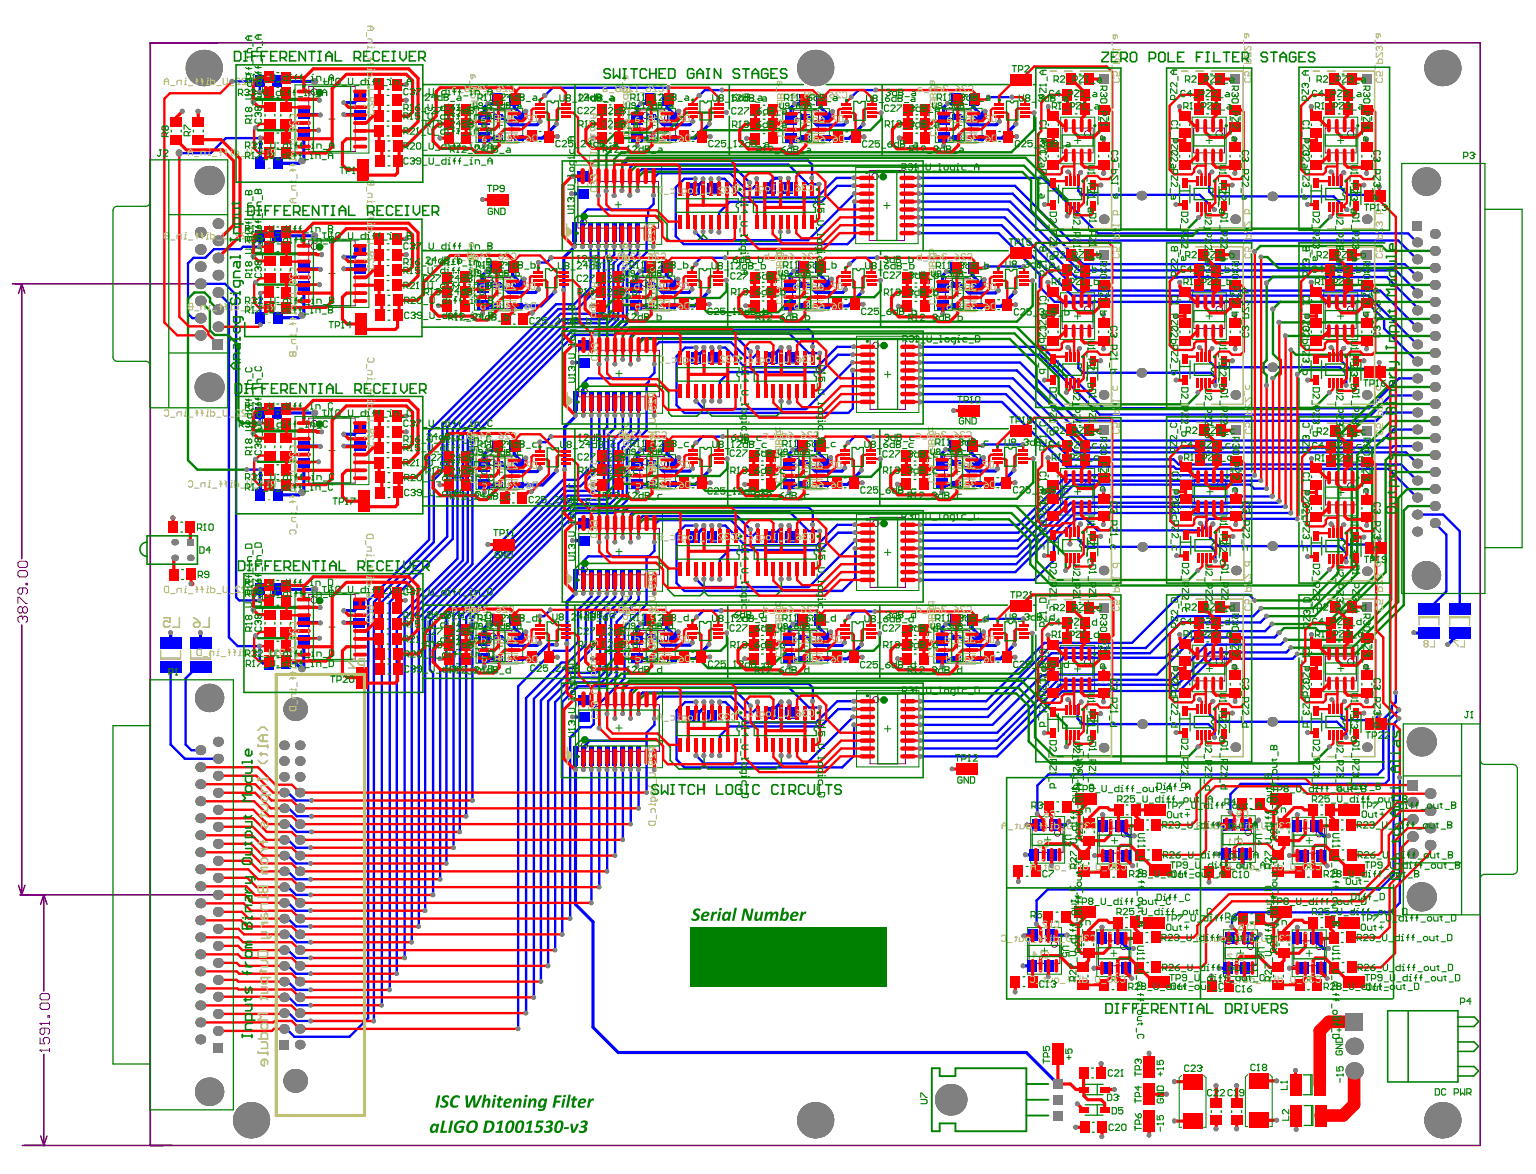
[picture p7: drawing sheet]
<svg xmlns="http://www.w3.org/2000/svg" width="271mm" height="207mm" viewBox="0 0 271 207" stroke-linecap="round" stroke-linejoin="round" font-family="sans-serif">
<g fill="none" stroke="#008000" stroke-width=".18">
<path d="M52 15h13.1v12h-13.1zM84 19.1h8.2v6h-8.2zM110.9 19.1h8.3v6h-8.3zM138.1 19.2h8.2v6h-8.2zM165 19.1h8.2v6h-8.2zM58 21h1.1M58.6 20.4v1.1M87.5 22.1h1.1M88.1 21.6v1.1M101.4 29.1h15.3v14h-15.3zM108.5 36.1h1.1M109 35.6v1.1"/>
<path d="M114.5 22.1h1.1M115 21.6v1.1M141.6 22.2h1.1M142.2 21.6v1.1M150.9 29.5h11v13.5h-11zM155.9 36.3h1.1M156.4 35.7v1.1M168.6 22.1h1.1M169.1 21.6v1.1M187.1 20.7h6v8.2h-6zM189.5 24.8h1.2M190.1 24.2v1.1"/>
<path d="M210.3 20.7h6v8.2h-6zM212.7 24.8h1.1M213.3 24.2v1.1M233.5 20.7h6v8.2h-6zM235.9 24.8h1.1M236.5 24.2v1.1M52 42.2h13.1v12h-13.1zM58 48.2h1.1M58.6 47.7v1.1M83.7 48.7h8.2v6h-8.2zM87.3 51.7h1.1M87.8 51.1v1.2"/>
<path d="M101.5 58.9h15.4v14h-15.4zM110.8 48.7h8.2v6h-8.2zM114.4 51.7h1.1M114.9 51.1v1.2M137.9 48.7h8.2v6h-8.2zM141.5 51.7h1.1M142 51.1v1.2M151.1 59.3h11v13.5h-11zM164.8 48.8h8.3v6h-8.3zM168.4 51.8h1.1M168.9 51.2v1.1M187.1 51.6h6v8.3h-6z"/>
<path d="M189.5 55.8h1.1M190.1 55.2v1.1M210.3 51.6h6v8.3h-6zM212.8 55.8h1.1M213.3 55.2v1.1M233.5 51.6h6v8.3h-6zM235.9 55.8h1.1M236.5 55.2v1.1M52 73.5h13.1v12h-13.1zM58 79.5h1.1M58.6 78.9v1.1M108.6 65.9h1.1"/>
<path d="M109.2 65.3v1.2M156 66h1.1M156.6 65.5v1.1M84 80.3h8.2v6h-8.2zM87.5 83.3h1.1M88.1 82.7v1.1M101.5 90.3h15.4v14h-15.4zM108.6 97.3h1.1M109.2 96.7v1.2M110.9 80.2h8.3v6h-8.3zM114.5 83.2h1.1M115 82.7v1.1"/>
<path d="M137.8 80.2h8.2v6h-8.2zM141.3 83.2h1.1M141.9 82.7v1.1M151.1 90.7h11v13.5h-11zM156 97.4h1.1M156.6 96.9v1.1M164.7 80.2h8.2v6h-8.2zM168.3 83.2h1M168.8 82.6v1.1M187.1 82.6h6v8.2h-6zM189.5 86.7h1.1M190.1 86.2v1.1"/>
<path d="M210.4 82.6h6v8.2h-6zM212.9 86.7h1.1M213.4 86.2v1.1M233.5 82.8h6v8.2h-6zM236 86.9h1.1M236.5 86.3v1.1M52 104.6h13.1v12h-13.1zM58 110.6h1.1M58.6 110v1.1M84 110.9h8.2v6.1h-8.2zM87.5 114h1.1M88.1 113.4v1.1"/>
<path d="M110.9 110.9h8.2v6h-8.2zM114.4 113.9h1.1M115 113.4v1.1M137.8 110.9h8.2v6.1h-8.2zM141.3 114h1.1M141.9 113.4v1.1M164.7 110.9h8.2v6.1h-8.2zM168.3 114h1.1M168.8 113.4v1.1M187.1 113.9h6v8.2h-6zM189.5 118h1.1M190.1 117.4v1.2"/>
<path d="M210.3 113.8h6v8.2h-6zM212.8 117.9h1.1M213.3 117.4v1.1M233.5 113.8h6v8.2h-6zM236 117.9h1.1M236.5 117.4v1.1M101.5 121.4h15.4v14h-15.4zM108.6 128.4h1.1M109.2 127.9v1.1M151.1 121.8h11v13.5h-11zM156 128.6h1.1M156.6 128v1.1"/>
<path d="M181.8 144h6v8.3h-6zM184.2 148.1h1.1M184.8 147.6v1.1M193.6 144.2h6v8.2h-6zM196 148.3h1.2M196.6 147.7v1.1M215.4 143.9h6v8.2h-6zM217.9 148h1.1M218.4 147.4v1.2M227.9 144.2h6v8.2h-6zM230.4 148.3h1.1M230.9 147.7v1.1"/>
<path d="M181.2 163.6h6v8.2h-6zM183.7 167.7h1.1M184.2 167.2v1.1M193.5 164h6v8.3h-6zM195.9 168.1h1.1M196.5 167.6v1.1M215.8 164h6v8.2h-6zM218.3 168.1h1.1M218.8 167.6v1.1M227.9 164h6v8.3h-6zM230.4 168.1h1.1M230.9 167.6v1.1"/>
</g>
<g fill="none" stroke="#800080" stroke-width=".28">
<path d="M26.5 7.6h11.8M2.2 50.1h33.1M3.8 50.1l-.5 1.6M3.8 50.1v48.4M3.8 50.1l.6 1.6M3.8 110.2v47.6M3.3 156.2l.5 1.6M3.5 157.8h34.9M4.4 156.2l-.6 1.6M7.7 157.8l.6 1.7M7.7 157.8l-.5 1.7M7.7 157.8v17"/>
<path d="M7.7 186v16M7.2 200.4l.5 1.6M8.3 200.4l-.6 1.6M26.5 202v-194.4h234.6v194.4h-257.2"/>
</g>
<g fill="none" stroke="#800080" stroke-width=".18">
<path d="M54.5 15.2h8.2v11.5h-8.2zM85.9 19.4h4.4v5.4h-4.4zM112.9 19.4h4.3v5.4h-4.3zM140 19.4h4.4v5.5h-4.4zM166.9 19.4h4.4v5.4h-4.4zM101.9 32h14.3v8.2h-14.3zM153.3 30.1h6.3v12.3h-6.3zM187.4 22.6h5.4v4.4h-5.4zM210.6 22.6h5.4v4.4h-5.4zM233.8 22.6h5.4v4.4h-5.4zM54.5 42.5h8.2v11.5h-8.2zM85.6 49h4.4v5.4h-4.4z"/>
<path d="M112.7 49h4.4v5.4h-4.4zM139.8 49h4.4v5.4h-4.4zM153.5 59.9h6.2v12.3h-6.2zM166.7 49.1h4.4v5.4h-4.4zM187.3 53.6h5.5v4.4h-5.5zM210.6 53.6h5.4v4.4h-5.4zM233.8 53.6h5.4v4.4h-5.4zM54.5 73.7h8.2v11.5h-8.2zM102.1 61.8h14.2v8.2h-14.2zM3.2 99.3l.2-.3h1.2l.2 .3v.5l-.2 .3h-1.2l-.2-.3zM85.9 80.6h4.4v5.4h-4.4zM102.1 93.2h14.2v8.2h-14.2z"/>
<path d="M112.9 80.5h4.3v5.4h-4.3zM139.7 80.5h4.4v5.4h-4.4zM153.5 91.3h6.2v12.3h-6.2zM166.6 80.5h4.4v5.4h-4.4zM187.3 84.5h5.5v4.4h-5.5zM210.7 84.5h5.4v4.4h-5.4zM233.8 84.7h5.4v4.4h-5.4zM3.2 100.9l.2-.2h1.2l.2 .2v.6l-.2 .3h-1.2l-.2-.3zM3.2 106.5v-1.1h.2l1.2 1.1h.2M3.7 108.7h.1M3.7 108.7h-.3l-.2 .3v.5l.2 .3M3.7 108.7l.3 .3"/>
<path d="M4 103.7v.8l-.3 .3h-.3l-.2-.3v-.5l.2-.3h1.2l.2 .3v.5l-.2 .3M4 107.3l-.3-.3h-.3l-.2 .3v.6l.2 .2h.3l.3-.2M4 109l.3-.3h.3l.2 .3v.5l-.2 .3M4 107.3v.6M4 109v.2M4 107.3l.3-.3h.3l.2 .3v.6l-.2 .2h-.3l-.3-.2M4.6 102.9h.2v.3h-.2zM54.5 104.9h8.2v11.4h-8.2zM85.9 111.2h4.4v5.5h-4.4zM112.8 111.2h4.4v5.5h-4.4zM139.7 111.2h4.4v5.5h-4.4zM166.6 111.2h4.4v5.5h-4.4z"/>
<path d="M187.3 115.8h5.5v4.4h-5.5zM210.6 115.7h5.4v4.4h-5.4zM233.8 115.7h5.4v4.4h-5.4zM102.1 124.3h14.2v8.2h-14.2zM153.5 122.4h6.2v12.3h-6.2zM182.1 145.9h5.4v4.4h-5.4zM193.9 146.1h5.4v4.4h-5.4zM215.7 145.8h5.4v4.4h-5.4zM228.2 146.1h5.5v4.4h-5.5zM7.1 175.5l.2-.2h1.2l.2 .2v.6l-.2 .3h-1.2l-.2-.3zM7.1 177.2l.2-.3h1.2l.2 .3v.6l-.2 .2h-1.2l-.2-.2zM8.5 179.1h.2v.3h-.2z"/>
<path d="M181.5 165.5h5.5v4.4h-5.5zM193.7 166h5.5v4.3h-5.5zM216.1 165.9h5.4v4.4h-5.4zM228.2 166h5.5v4.3h-5.5zM7.1 185.2h.1M7.1 180.5h.1M7.1 183v1.1h.8l-.3-.5v-.3l.3-.3h.6l.2 .3v.5l-.2 .3M7.1 185.2h1.6M7.1 185.2l.2 .3M7.1 180.5h1.6M7.1 180.5l.2 .3M7.9 181.3v.9l-.3 .3h-.3l-.2-.3v-.6l.2-.3h1.2l.2 .3v.6l-.2 .3"/>
<path d="M8.7 180.3v.5M8.7 185v.5"/>
<circle cx="55.4" cy="16.2" r=".56"/>
<circle cx="86.9" cy="20.4" r=".56"/>
<circle cx="102.9" cy="39.2" r=".56"/>
<circle cx="113.9" cy="20.4" r=".56"/>
<circle cx="141" cy="20.4" r=".56"/>
<circle cx="154.4" cy="31.1" r=".56"/>
<circle cx="167.9" cy="20.4" r=".56"/>
<circle cx="191.8" cy="23.6" r=".56"/>
<circle cx="215" cy="23.6" r=".56"/>
<circle cx="238.2" cy="23.6" r=".56"/>
<circle cx="55.4" cy="43.4" r=".56"/>
<circle cx="86.6" cy="50" r=".56"/>
<circle cx="113.7" cy="50" r=".56"/>
<circle cx="140.8" cy="50" r=".56"/>
<circle cx="167.8" cy="50" r=".56"/>
<circle cx="191.8" cy="54.6" r=".56"/>
<circle cx="215.1" cy="54.6" r=".56"/>
<circle cx="238.2" cy="54.6" r=".56"/>
<circle cx="55.4" cy="74.7" r=".56"/>
<circle cx="103.1" cy="69" r=".56"/>
<circle cx="154.5" cy="60.9" r=".56"/>
<circle cx="86.9" cy="81.5" r=".56"/>
<circle cx="113.9" cy="81.5" r=".56"/>
<circle cx="140.7" cy="81.5" r=".56"/>
<circle cx="154.5" cy="92.3" r=".56"/>
<circle cx="167.6" cy="81.4" r=".56"/>
<circle cx="191.8" cy="85.5" r=".56"/>
<circle cx="215.2" cy="85.5" r=".56"/>
<circle cx="238.3" cy="85.7" r=".56"/>
<circle cx="55.4" cy="105.8" r=".56"/>
<circle cx="86.9" cy="112.2" r=".56"/>
<circle cx="103.1" cy="100.4" r=".56"/>
<circle cx="113.8" cy="112.2" r=".56"/>
<circle cx="140.7" cy="112.2" r=".56"/>
<circle cx="167.6" cy="112.2" r=".56"/>
<circle cx="191.8" cy="116.8" r=".56"/>
<circle cx="215.1" cy="116.7" r=".56"/>
<circle cx="238.3" cy="116.7" r=".56"/>
<circle cx="103.1" cy="131.5" r=".56"/>
<circle cx="154.5" cy="123.4" r=".56"/>
<circle cx="186.5" cy="146.9" r=".56"/>
<circle cx="198.4" cy="147.1" r=".56"/>
<circle cx="220.2" cy="146.8" r=".56"/>
<circle cx="232.7" cy="147.1" r=".56"/>
<circle cx="186" cy="166.5" r=".56"/>
<circle cx="198.2" cy="167" r=".56"/>
<circle cx="220.6" cy="166.9" r=".56"/>
<circle cx="232.7" cy="167" r=".56"/>
</g>
<g fill="#00f">
<circle cx="60.7" cy="109.8" r=".28"/>
<circle cx="60.7" cy="78.7" r=".28"/>
<circle cx="60.7" cy="47.4" r=".28"/>
<circle cx="60.7" cy="20.2" r=".28"/>
</g>
<g fill="none" stroke="#00f" stroke-width=".56">
<path d="M85.4 25.7h.1M112.4 25.7h.1M85.1 53.8l.2 .2M87.4 47.1l-.7 .7M92.5 49.2h-.2l-1 1v-.8M112.2 53.8l.2 .2M114.5 47.1l-.7 .7M118.4 49.4v.8M63.5 75.6l-1 1M87.6 78.7l-.7 .7M114.6 78.7l-.7 .6M85.4 86.8l.1 .1"/>
<path d="M85.4 85.4l.2 .1M112.4 86.8h.1M112.4 85.3l.1 .2M63.5 106.7l-1 1M85.4 116.1l.2 .1M87.6 109.4l-.7 .7M92.6 111.5l-1 1v-.8M112.3 116l.2 .2M114.5 109.4l-.6 .6M118.5 111.6v.8"/>
</g>
<g fill="none" stroke="#00f" stroke-width=".42">
<path d="M111.7 29l-.6 .6M114.3 38.1l-.3 .3M107 45.1l-.5 .4M107.4 55.6l-.7 .7M108.2 56l-1 1M111.8 58.8l-.5 .6M103.8 66.7l-.9 .9M114.5 66.7v.6l-.5 .4M116.3 60.3l-.9 .9M103.8 98.1l-.9 .9M107.3 86.7l-.8 .7M108.2 87l-1.1 1.1"/>
<path d="M114.5 98.1l-.5 .4M115.4 95.6v1.6M116.3 91.7l-.9 .9M75.8 118.1l.6 .6M104.3 104.7v.5M105.7 104.7v.4M105.8 118l-.6 .7M107.1 104.7v.5M109.9 104.7v.8M111.3 104.7v.8M112.7 104.7v1.1M115.4 126.7v1.2"/>
<path d="M116.3 122.9l-.9 .8"/>
</g>
<circle cx="125.6" cy="123.8" r=".28" fill="#00f"/>
<path d="M136.6 31.4l-.6 .6M125.6 61.3l.1 .2M136.3 62.8v.4M139.2 61.3l.1 .2M139.2 86.8h.1M139.2 85.3l.1 .2M139.2 116.1l.1 .1M136.3 125.4v.4" fill="none" stroke="#00f" stroke-width=".56"/>
<path d="M126.8 31.5h1M131.6 33.3h1.1M133.5 31.5v1M127 61.3h.9M127 92.7h.9M127 123.8h.9" fill="none" stroke="#00f" stroke-width=".42"/>
<circle cx="139.1" cy="31.4" r=".28" fill="#00f"/>
<g fill="none" stroke="#00f" stroke-width=".56">
<path d="M140.2 18.3h.8M167.1 18.2h.9M168.9 20.6h.7M141.6 47.1l-.7 .7h-.9M145.5 49.4v.8M167 47.9h.8M172.4 49.5v.8M173.4 49.3h.2M176.1 51.3l-.5 .4M141.4 78.7l-.7 .6M166.8 79.3h.9M144.5 80l.9 .9"/>
<path d="M171.4 80l.9 .9M176 82.7l-.4 .4M141.4 109.4l-.7 .7M145.4 111.7v.8M166.9 110.1h.8M172.3 111.7v.8M173.3 111.5h.2M176 113.4l-.4 .5M181.2 145.5h.1M180.5 170.4l-.2 .1M180.8 165l-.2 .1M185.1 170.4l-.2 .1"/>
</g>
<path d="M142.7 58.1l.7 .7M174 47l-.2 .2M173.6 78.4l-.3 .2M183.3 67.4v.1M142.7 89.5l.7 .7M145.3 96.5l-.5 .5M173.9 109.2l-.2 .2M142.7 120.6l.7 .7M145.3 127.6l-.5 .5" fill="none" stroke="#00f" stroke-width=".42"/>
<circle cx="185.5" cy="152.7" r=".28" fill="#00f"/>
<path d="M185.1 87v.1" fill="none" stroke="#00f" stroke-width=".42"/>
<g fill="#00f">
<circle cx="194.4" cy="163.6" r=".28"/>
<circle cx="194.5" cy="143.7" r=".28"/>
</g>
<g fill="none" stroke="#00f" stroke-width=".42">
<path d="M45.8 14.4v1.9M127.4 15.9h-3.1l-.9 1M154.5 15.9h-3.1l-1.2 1.2M103.6 36.9l-.8 .9v3.2M109.7 29.3v4.3M111.1 29.6v4.8M113.2 29.9l-.7 .7v3M114 38.4v6.1M115.3 36l-1 .9v1.2M119.2 33.1v8.6M120.7 31.5h2M126.8 37.5v3.5"/>
<path d="M142.5 28.3l.7 .7v2.4M142.5 32.5h2M190.2 30.9v2.8l.7 .7M213.8 30.3l-.5 .5v3l.8 .8M237 30.5l-.5 .4v2.2M243.3 33v.9l-.4 .5M34.1 45.5l-.9 .9v8.9l.7 .8M35.3 50.1h4.4M40.4 53.5v58.9M42.9 43.5l-.4 .4M45.8 41.6v1.9M45.9 51.7v5.6"/>
<path d="M98.1 53.7h3.2M98.5 54.5h3.3M105.5 41v2.4M105.6 43.5v7.3M106.5 45.5v9.4M106.9 41v2.4M107 43.5v1.6M108.2 46.4v9.6M108.3 44.9l-.9 1v9.7M109 46.9v9.4M109.7 41v2.4M109.7 43.5v1.4"/>
<path d="M109.9 47.4v9.2M110.9 58.1l-1 1v4.3M111.1 41v2.4M111.1 43.5v1.3M111.3 59.4v4.8M112.5 41v2.4M112.5 43.5v1.3M127.9 45.5h-4.3l-.8 .8v.3M143.4 58.8v2.4M151 45.5h3.8M183.4 48.4v2.2M207.7 48.9v.1"/>
<path d="M250 51.5v.3M250 54.2v.6M45.8 72.8v1.9M75.7 76v19.2M78.1 74.9v8.2M78.9 75.3v19.4M79.9 75.6v19.5M80.7 76v22.5M82.5 76.7v22.4M83.3 77v22.5M102.9 67.6v3.2M104.3 70.8v2.4"/>
<path d="M104.3 73.3v9M105.7 70.8v11.6M107.1 70.8v2.4M107.1 73.3v2l-.6 .6v9.7M108.2 77.6v9.4M108.5 75.5l-1.2 1.2v10M109.1 78.2v9.2M109.8 79v8.8M109.9 70.8v2.4M109.9 73.3v2.6M111.2 70.8l.1 5.2M112.6 70.8v2.4"/>
<path d="M112.7 60.3v3.1M112.7 73.3v2.9M114 67.7v8.2M115.4 61.2v4.6M119.3 62.8v8.7M123.9 77h3.6M127 67.3v3.5M133.6 61.3v1l-.8 .8M142.7 62.3h1.9M150.4 65.3v6.7l-.8 .8M150.7 77h3.4M190.5 61.5l-.3 .2v3.2l.8 .9"/>
<path d="M213.6 65.8l.8 .8v1.4M213.8 61.5l-.5 .5v1.7l1.1 1.1M237 61.5l-.5 .5v1.5M243.3 64v.6l-.4 .5M245.8 78.7l-.3 .3M249.9 78.7l.1 .1M249.9 66.7l.1 .1M43.6 82.8h2.3M76.5 84.7v10.9M99.3 84.7h2.7M99.6 85.8h2.8M102.9 99v3.2"/>
<path d="M110.9 89.5l-1 1v4.3M111.8 90.2l-.5 .6v4.8M113.4 91l-.7 .7v3.1M114 98.5v8.1M115.4 92.6v3M119.3 94.2v8.7M127 98.7v3.5M133.6 92.7v1l-.8 .8M142.7 93.7h1.9M143.4 90.2v2.4M185.9 95.5v3.3M189.9 91.5h1.6"/>
<path d="M190.2 92.9v2.3M207 82.3l.4 .4M207 81l.9 .9M208 87.6l-.1 .1M213.2 91.5l-.5 .5v.9l-.7 .6M213.6 96.5l.8 .8v1.7M214 92.4l-.6 .6v1.8l1.5 1.5M220.5 85.5l.7 .7M224.4 87.5v.1M225.6 88.4l-.2 .3M237 92.6l-.4 .4v1.9M243.3 95.1v.5l-.4 .4"/>
<path d="M250 84.4v.4M30.1 117.6v13.7M41.6 105.4l.6 .5M45.8 104v1.9M45.8 114v2.5l.6 .5h1.1M64.9 106v73.6M66 106.2v73.9M67.4 106.2v71.1M68.7 106.2v68.4M70 109.2v62.6M71.4 109.1v59.9M72.6 109v57.2"/>
<path d="M73.9 109v54.4M75.8 109.5v8.6M76.4 118.7v39.2M76.7 109.7v7.4M77.6 118.1v37M78.7 108.8v43.5M80 108.7v40.8M81.1 108.8v38M82.2 108.8v35.3M83.3 108.8v32.4M97.1 107.6l-1.1 1.1M99.1 116.9h1.1"/>
<path d="M99.6 117.9h1.4M102 113.3l-1.6 1.5h-2.8M103.3 107.4v6.3M104.3 102.2v2.4M104.3 108v6.5M105.7 102.2v2.4M105.8 108v10M106.8 108.5v9.9M107.1 102.2v2.4M107.8 109v9.7M108.5 104.7v.7M108.8 109.7v9.5"/>
<path d="M109.9 102.2v2.4M110.2 110.5v9.2M111.2 102.2v2.4M112.6 102.2v2.4M124.1 107.7h3.2M150.7 107.9h3.7M183.8 119.1h.7M208.4 118.2l-1.7 1.7M220.4 104.9l.9 1M223.4 108.7l-1.1 1.1M225.6 111.6l-.8 .8M227.7 114.2l-.8 .9"/>
<path d="M32.7 131.3l1 1M91.4 121.1v60.4M94.2 123.3v52.6M95.4 123.6v49.5M96.7 123.7v46.7M97.9 123.8v43.8M99.2 123.8v41M100.6 130.1v31.9M102.9 131.8v1.5M104.3 133.3v2.4M104.3 135.8v23.5M104.7 125.1v2.6l-.5 .6h-1.8"/>
<path d="M105.7 133.3v23.2M107.1 133.3v2.4M107.1 135.8v17.9M109.9 133.3v2.4M109.9 135.8v12.3M110.9 120.6l-1 1v4.3M111.2 133.3l.1 12.1M111.8 121.3l-.5 .6v4.8M112.6 133.3v2.4M112.7 135.8v6.8M113.4 122.2l-.7 .7v3M114 129.2v10.6"/>
<path d="M115.4 123.7v3M119.3 125.4v8.6M127 129.8v3.5M133.6 123.8v1l-.8 .8M142.7 124.8h1.9M143.4 121.3v2.4M144.2 127.2l-.3 .2M177 129.5l-1.1 1.1M183 138.6v5M190.1 124.5v2.2l.9 1M214 123.7l-.6 .5v1.9l1.3 1.2M214.3 128.8v1.3"/>
<path d="M237.2 123.7l-.6 .5v2.4l.4 .4M243.3 126.1l-1 .9M245 127v10.6M245.5 124.5v.9M245.8 127.7v26.7M246.9 137.2v22.1M50.1 145.4h.9l1.3 1.4h2.7M50.1 142.6h.9l1.3 1.4M50.1 159.3h.7M50.1 156.5h.7M50.1 153.7h.7M50.1 148.1h.7"/>
<path d="M52.2 157.9h2.6M52.2 152.3h2.6M52.2 149.5h2.6M52.2 141.2h2.8M182.8 158.8v4.2M217 140.1v3.2M50.1 175.9h.9l1.3 1.4M50.1 164.8h.9l1.3 1.4M50.1 178.7h.9l1.3 1.4h2.5M50.1 170.4h.7M50.1 167.6h.7M52.2 171.8h2.6"/>
<path d="M52.2 169h2.6M52.2 163.4h2.6M52.2 160.6h2.6M52.3 174.6h2.5M217.3 162.2v1.2M50.1 181.5h.4"/>
</g>
<g fill="none" stroke="#00f" stroke-width=".56">
<path d="M63.5 17.1l-1 1M87.6 17.6l-.7 .6h-.8l-.7 .7v2.3M92.6 19.6l-1 1v-.8M113.1 18.2l-.7 .7v2.3M114.6 17.6l-.7 .6M118.6 19.8v.8M140.2 18.3l-.7 .7M144.8 17.6v1.4l.9 .9v.8M146.7 19.7h.2M167.1 18.2l-.7 .7M171.7 17.6v1.3l.9 .9v.8M173.6 19.6h.2"/>
<path d="M45.9 24.4v4.4M53.5 20.2h3M53.6 23.2v4.8M85.6 24.4l-.2-.2v1.5M87.9 20.6h.7M100.8 34.2h2M101.1 31.1h1.7M112.5 24.4l-.1-.2v1.5M114.8 20.6h.8l1.4 1.4M124.1 31.6v.3M125.4 31.6v1.7l.2 .1M136 32v1.4"/>
<path d="M136.6 31.4h1.1M139.1 31.4v2M139.5 25.7l.1 .1M142 20.7h.7M149.4 21.5l-.6 .6M166.4 25.7h.1M176.3 21.4l-.5 .6M53.5 47.4h3M53.6 50.5v4.7M63.5 44.4l-1 .9M85.1 53.8l.1 1.5M86.7 47.8h-.9l-.7 .7v2.3"/>
<path d="M89.7 51.6h4.8M90.4 47.1v1.4M91.3 54h4.1M101.4 41v2.5M112.2 53.8l.1 1.5M112.2 48.5v2.3M112.9 47.8h.9M114.7 50.2h.7M116.8 51.6h4.8M118.4 54h4.1M119.6 49.2h-.2l-1 1M139.3 48.5v2.3"/>
<path d="M139.5 54l-.2-.2v1.5M141.8 50.2h.7M143.9 51.6h4.8M144.6 47.1v1.4l.9 .9M145.5 54h1.9M146.7 49.2h-.2l-1 1M149.2 51v.1M166.3 53.9l.1 .1M168.5 47.2l-.7 .7M168.7 50.3h.8M170.9 51.7h4.7M171.6 47.2v1.4l.8 .9"/>
<path d="M172.4 54h1.9M173.4 49.3l-1 1M53.5 78.7h3M86.1 79.4h.8M101.3 60.9h1.6M101.5 70.8v2.5M125.7 61.5v1.7M139.3 61.5v1.7M144.5 78.7v1.3M171.4 78.6v1.4M45.9 82.8v4.5M53.6 81.7v4.8"/>
<path d="M85.4 80.1v2.2M85.4 85.4v1.4M90.7 80.1l.9 .9v.8l1-1h.2M91.6 85.5h4.1M95.3 82.6l-.6 .6h-4.7M101.3 92.3h1.6M112.4 80v2.3M112.4 85.3v1.5M115.6 81.7l1.4 1.4h4.7l.5-.4M117.7 80l.9 .9v.8M118.6 85.5h4.1M119.5 80.7h.2"/>
<path d="M125.6 92.7v2M137.8 92.7v.4M139.2 80v2.3M139.2 85.3v1.5M139.2 92.7l.1 .2v1.8M142.4 81.7l1.4 1.4h4.7l.6-.6M145.4 80.9v.8M145.4 85.5h1.9M146.3 80.7h.3M166.1 86.7l.1 .1M166.1 85.3l.2 .1M170.7 83.1h4.9"/>
<path d="M172.3 80.9v.8M173.3 80.7h.2M30.1 111.6v1.8M53.5 109.8h3M53.6 112.8v4.8M85.4 116.1l.1 1.5M85.4 110.8v2.2M86.1 110.1h.8M87.9 112.5h.7M91.6 116.2h2.5M92.6 111.5h.2M95.2 113.4l-.5 .5h-4.7"/>
<path d="M96.6 113.7h1.6M101.5 102.2v2.5l-1.5 1.5v7.3M112.3 116l.1 1.5M112.3 110.7v2.3M114.8 112.4h.7l1.4 1.4h4.8l.4-.4M118.5 116.2h4.1M119.7 111.4h-.2l-1 1M139.2 116.1l.1 1.5M139.2 110.8v2.2M141.6 112.5h.8l1.4 1.4h4.7l.5-.5M144.5 109.4v1.4l.9 .9M145.4 116.2h1.9"/>
<path d="M146.6 111.5h-.3l-.9 1M166.2 116.1l.1 .1M168.6 112.5h.8M170.8 113.9h4.8M171.4 109.4v1.4l.9 .9M173.3 111.5l-1 1M249.4 111.6l.1 .1M101.3 123.4h1.6M101.5 133.3v26.2M122.5 126.3h.2M125.7 124l-.1-.2v2.5M139.2 123.8l.1 .2v1.8"/>
<path d="M181.2 145.5h1.6M185.5 150.8v1.9M188.5 144.9l-.5 .6h-2.1M194.5 143.7v1.9M197.6 145.6v.3M198.7 150.9v.7l1.1 1.1M199.1 147.4h1M214.8 145.4l.1 .1h1.7M219.3 150.6v2l-.2 .1M231.9 145.6v.3M233.4 147.4h1M104.6 162.6v18.6"/>
<path d="M180.5 170.4h1.5M180.8 165h1.3M184.9 170.5v1.8M194.4 163.6v1.9M197.4 165.5v.3M198.5 170.8v.7l1.2 1.1M199 167.3h.9M215.2 165.5h1.7M222.3 164.8l-.7 .7M231.9 165.5v.3M233.4 167.3h1"/>
</g>
<path d="M249.4 90.8h.6" fill="none" stroke="#00f" stroke-width=".83"/>
<circle cx="228.8" cy="163.6" r=".28" fill="#00f"/>
<path d="M222 144.7l-.8 .8" fill="none" stroke="#00f" stroke-width=".56"/>
<circle cx="228.8" cy="143.7" r=".28" fill="#00f"/>
<g fill="none" stroke="#00f" stroke-width=".56">
<path d="M48.9 14.4h6.5M60.7 18.1h1.8M90.7 17.6v1.3l.9 .9M92.6 19.6h.2M113.1 18.2h.8M117.7 17.6v1.3l.9 .9M119.7 19.6h-.2l-.9 1M139.5 19v2.2M141.7 17.6l-.7 .7M146.7 19.7l-1 1M166.4 18.9v2.3M168.7 17.6l-.7 .6"/>
<path d="M173.6 19.6l-1 1M53.6 28l-.8 .8h-3.8M60.7 20.2h2.8M85.6 24.4h2.3M88.6 20.6l1.4 1.4h4.7l.6-.6M98.2 21.9l-2.5 2.5h-4.1M112.5 24.4h2.3M122.2 21.4l-.5 .6h-4.7M124.1 31.9l-1.6 1.5M125.2 21.9l-2.5 2.5h-4.1M142 24.4h-2.4l-.1-.1v1.4M142.7 20.7l1.4 1.4h4.7"/>
<path d="M152.3 21.9l-2.5 2.5h-4.1M168.9 24.4h-2.3l-.2-.2v1.5M169.6 20.6l1.4 1.4h4.8M179.2 21.9l-2.5 2.5h-4.1M48.9 41.6h6.5M53.6 55.2l-.8 .8h-3.8M60.7 47.4h2.8M60.7 45.3h1.8M85.3 54h2.3M87.6 50.2h.7l1.4 1.4M90.4 48.5l.9 .9M95 51l-.5 .6"/>
<path d="M97.9 51.5l-2.5 2.5M101.4 43.5l-1.9 1.9v5.8M112.4 54h2.3M112.9 47.8l-.7 .7M115.4 50.2l1.4 1.4M117.5 47.1v1.4l.9 .9M122.1 51l-.5 .6M125 51.5l-2.5 2.5M139.3 55.3h.1M139.5 54h2.3M140 47.8l-.7 .7M142.5 50.2l1.4 1.4"/>
<path d="M149.2 51.1l-.5 .5M152.1 51.5l-2.5 2.5h-2.2M166.3 53.9v1.5M166.4 54h2.3M167 47.9l-.7 .7v2.2M169.5 50.3l1.4 1.4M179.1 51.5l-2.5 2.5h-2.3M48.9 72.8h6.5M60.7 78.7h2.8M60.7 76.6h1.8M86.1 79.4l-.7 .7M90.7 78.7v1.4"/>
<path d="M101 64h1.9M101.5 73.4l-1.9 1.9v7.5M113.9 79.3h-.8l-.7 .7M117.7 78.7v1.3M124.2 61.3v.4l-1.5 1.5M137.8 61.3l-1.5 1.5M140.7 79.3h-.8l-.7 .7M166.8 79.3l-.7 .7v2.2M168.4 78.6l-.7 .7M53.6 86.5l-.8 .8h-3.8M85.6 85.5h2.3M87.9 81.8h.7l1.4 1.4"/>
<path d="M98.2 83l-2.5 2.5M101 95.4h1.9M112.5 85.5h2.3M114.8 81.7h.8M119.5 80.7l-.9 1M124.2 92.7v.3l-1.7 1.7M125.2 83l-2.5 2.5M137.8 93.1l-1.5 1.6M139.3 85.5h2.3M141.6 81.7h.8M146.3 80.7l-.9 1M152 83l-2.5 2.5h-2.2"/>
<path d="M166.1 85.3v1.4M166.3 85.4h2.3M168.6 81.7h.7l1.4 1.4M173.3 80.7l-1 1M178.9 82.9l-2.5 2.5h-4.1M35.4 111.6v1.8M48.9 104h6.5M50.5 117h1.7l1 1 .4-.4M60.7 109.8h2.8M60.7 107.7h1.8M85.6 116.2h2.3M86.1 110.1l-.7 .7"/>
<path d="M88.6 112.5l1.4 1.4M90.7 109.4v1.4l.9 .9M96.6 113.7l-2.5 2.5M112.5 116.2h2.3M113.9 110h-.9l-.7 .7M117.6 109.4v1.3l.9 .9M125.1 113.7l-2.5 2.5M139.3 116.2h2.3M140.7 110.1h-.8l-.7 .7M152 113.7l-2.5 2.5h-2.2M166.2 116.1v1.5M166.3 116.2h2.3"/>
<path d="M166.9 110.1l-.7 .7v2.2M168.4 109.4l-.7 .7M169.4 112.5l1.4 1.4M179 113.7l-2.5 2.5h-4.2M249.5 111.7h2.6M257.5 111.7l-2.1 2M101 126.5h1.9M124.2 123.8v1l-1.5 1.5M137.8 123.8l-1.5 1.6M101.5 159.5l3.1 3.1M180.9 150.8h1.5M193.1 150.9h2.5"/>
<path d="M197.6 145.9l1.5 1.5M214.7 150.6h1.5M219.7 145.5h1.5M227.5 150.9h2.5M228.8 143.7v1.9M231.9 145.9l1.5 1.5M233 150.9v.7l1.1 1.1M185.2 165h3M193 170.8h2.5M197.4 165.8l1.6 1.5M215.1 170.8h1.5M219.7 170.8l-.2 .2v1.7"/>
<path d="M220 165.5h1.6M227.5 170.8h2.5M228.8 163.6v1.9M231.9 165.8l1.5 1.5M233 170.8v.7l1.1 1.1M104.6 181.2l4.4 4.5h72l5.6 5.5"/>
</g>
<g fill="none" stroke="#00f" stroke-width=".42">
<path d="M40.9 14.4h4.9M117.9 15.5h-20.4l-1.4 1.4M174.4 17.1h4.1M45.9 24.4h-6.1l-2.6 2.6h-5.6M103.6 36.9h10.7M111.7 29h27.4l3.4 3.5M113.2 29.9h16.7l2.4 2.3M120.7 31.5l-1.5 1.6M131.6 33.3l-2.8-2.7h-12.7l-.8 .8v4.6M133.5 32.5l-.8 .8M142.5 28.3h-31.8l-1 1M150.6 31.4h-3.1l-3.4 3.4h-13l-3.3-3.3"/>
<path d="M150.6 32.8h-2.9l-2.9 2.8h-16.1l-1.9 1.9M150.7 35.6v6.2l-1.2 1.3h-28.9l-1.4-1.4M150.7 34.2l-8.2 8.2h-18.4l-1.4-1.4M162.1 38.3h15.1l12.9 13h53.4l6.5 6.5M162.1 39.7h14.6l12.4 12.4h52.3l8.6 8.7M162.1 34.2h16.5l12.4 12.4h56.8l2.2 2.2M162.1 31.4h21.8l9.8 9.8h54.7l1.6 1.6M162.1 35.6h16.1l12.1 12.1h55.9l3.8 3.8M162.1 36.9h15.7l12 12.1h17.9M162.1 32.8h16.9l9.7 9.6h57.9l3.4 3.4M190.6 30.5l-.4 .4M190.9 34.4h20.7l2.7 2.6"/>
<path d="M214.1 34.6h21.1l2.4 2.4M236.5 33.1l1.2 1.3h5.2M33.9 56.1h1.4M38.4 51.6l2 1.9M39.7 50.1l1.9 1.9v53.4M42.5 43.9h-4.8l-1.5 1.6h-2.1M42.9 43.5h2.9M97.2 45.5l-.8 .8h-1.4M98.1 53.7l-22.4 22.3M98.5 54.5l-20.4 20.4M104.2 41v2.4M104.2 43.5v7.3l-2.9 2.9"/>
<path d="M105.6 50.8l-3.8 3.7M106.5 54.9l-.4 .4h-7.2l-20 20M106.7 56.3h-7.5l-19.3 19.3M107.2 57h-7.5l-19 19M108.3 41v2.4M108.3 43.5v1.4M109 56.3l-1.3 1.4h-7.4l-18.6 18.6v22.5l-10.3 10.3M109.7 44.9l-1.5 1.5M109.9 56.6l-1.8 1.8h-7.3l-18.3 18.3M110.9 58.1h31.8M111.1 44.8l-2.1 2.1M111.8 58.8h27.4l3.5 3.5"/>
<path d="M112.5 44.8l-2.6 2.6M114 44.5l-3.4 3.5v9l-2.1 2.1h-7.2l-18 17.9M151 45.5l-1.1 1.1M162.1 41.1h14l7.3 7.3M174 47h6.6M183.4 50.6l2.6 2.7h55.1l3 3v1.6l5.9 5.9M207.7 48.9h36.9l5.4 5.3M97.2 77l-.9 1h-1.1M108.5 70.8v4.7M109.9 75.9l-1.7 1.7M111.3 76l-2.2 2.2M112.7 76.2l-2.9 2.8"/>
<path d="M112.7 60.3l.7-.7h16.6l2.4 2.4M114 75.9l-3.4 3.5v8.9l-2.3 2.2h-6.6l-18.4 18.3M115.4 65.8l-.9 .9h-10.7M116.3 60.3h12.6l2.8 2.8h1.1M119.3 71.5l1.4 1.3h28.9M122.8 61.3h-1.9l-1.6 1.5M123.9 77l-1.1 1.1M150.4 64l-8.2 8.2h-18l-1.4-1.4M150.5 62.6h-2.7l-3 3h-16.2l-1.6 1.7M150.5 61.2h-2.8l-3.6 3.6h-12.7l-3.5-3.5M150.7 77l-1.1 1.1M162.3 64h17.6l3.4 3.4"/>
<path d="M162.3 62.6h21.1l10.6 10.5h47.9l3.4-3.3h4.7M162.3 68.1h15.7l11.7 11.7h58.3l2 2M162.3 69.5h15.1l11.6 11.5h18M162.3 66.7h16.4l12.2 12.3h54.6M162.3 65.3h17.1l12.3 12.4h52.2l1.9-1.9h4.2M162.3 61.2h21.5l10.9 10.8h46.8l5.3-5.3h3.1M162.3 70.9h14.4l11.4 11.4h18.9M173.6 78.4h6.9M183.3 67.5l6.8 6.7h52.6l1.5-1.4h5.8M191 65.8h22.6M214.4 64.8h22l1.1 1.1v2.1M236.5 63.5l1.5 1.6h4.9"/>
<path d="M245.8 78.7h4.1M75.7 95.2l-10.8 10.8M76.5 95.6l-10.5 10.6M78.1 83.1l-1.6 1.6M78.9 94.7l-11.5 11.5M79.9 95.1l-11.2 11.1M80.7 98.5l-10.7 10.7M82.5 99.1l-9.9 9.9M83.3 99.5l-9.4 9.5M99.3 84.7l-24.3 24.3v51.6M99.6 85.8l-23.8 23.7M104.3 82.3l-2.3 2.4"/>
<path d="M105.7 82.4l-3.3 3.4M106.5 85.6l-1 1h-5.6l-23.2 23.1M106.5 87.4h-6.4l-21.4 21.4M107.1 88.1h-6.5l-20.6 20.6M109.1 87.4l-1.5 1.5h-6.6l-19.9 19.9M109.8 87.8l-1.9 1.9h-6.5l-19.2 19.1M110.9 89.5h31.8M111.8 90.2h27.4l3.5 3.5M113.4 91h16.6l2.4 2.4M115.4 97.2l-.9 .9h-10.7M116.3 91.7h12.6l2.8 2.8h1.1M122.8 92.7h-1.9l-1.6 1.5"/>
<path d="M144.8 97h-16.2l-1.6 1.7M150.8 92.6h-3.1l-3.6 3.6h-12.7l-3.5-3.5M150.9 96.7v5.2l-2.4 2.3h-27.8l-1.4-1.3M150.9 94h-3.1l-2.5 2.5M150.9 95.3l-8.2 8.2h-18.5l-1.4-1.3M185.1 87.1l-5.4 5.5h-17.4M185.9 98.8l-3.5 3.5h-20.1M189.9 91.5l-4 4M190.2 95.2l1.3 1.3h22.1M190.6 92.4l-.4 .5M191.5 91.5l2.1 2h18.4M207.4 82.7h37.5l5.1 5.1"/>
<path d="M207.9 81.9h39.2l2.9 2.9M207.9 87.7h-19.4l-9 9h-17.2M208 87.6h16.4M213.2 91.5h15.6M214.9 96.3h21.3l1.3 1.3v1.5M220.5 85.5h-31.1l-9.9 9.9h-17.2M221.2 86.2h2.2M221.3 83.8h-33l-3.2 3.2M222.5 84.8h-33.7l-9.2 9.2h-17.3M225.4 88.7h-36.5l-9.5 9.4h-17.1M226.8 89.4h-37.4l-10.2 10.1h-16.9M227.7 90.5h-38.2l-10.4 10.4h-16.8"/>
<path d="M236.6 94.9l1.1 1.1h5.2M250 90.8h4.6l2.9 2.9v13.7M253.1 92.3l2 2v10l-3 3.1M34.8 117.6l-2.1 2.1v11.6M40.4 112.4l1.5 1.6h3.9M42.2 105.9h3.6M76.7 117.1l.9 1M95.2 108.7h.8M97.6 114.8l-6.2 6.3M99.1 116.9l-6.3 6.2v55.6M99.6 117.9l-5.4 5.4M103.3 113.7l-3.1 3.2"/>
<path d="M104.3 105.2l-2.3 2.4v5.7M104.3 114.5l-3.3 3.4M105.2 118.7h-4.9l-4.9 4.9M105.7 105.1l-2.4 2.3M106.8 118.4l-1.1 1.1h-4.9l-4.1 4.2M107.1 105.2l-2.8 2.8M107.8 118.7l-1.7 1.7h-4.7l-3.5 3.4M108.5 102.2v2.4M108.5 105.4l-2.7 2.6M108.8 119.2l-1.8 1.9h-5l-2.8 2.7M109.9 105.5l-3.1 3M110.2 119.7l-5.5 5.4"/>
<path d="M111.3 105.5l-3.5 3.5M112.7 105.8l-3.9 3.9M114 106.6l-3.8 3.9M124.1 107.7l-1.2 1.1M150.7 107.9l-.9 .9M173.9 109.2h6.6M183.8 119.1l-8.7 8.8h-12.8M206.7 119.9h-20.1l-9.6 9.6M220.4 104.9h-12.3l-8.4 8.5h-15.5l-10.3 10.3h-11.6M222.3 109.8h-14l-5.4 5.4h-17.4l-11.3 11.3h-11.9M222.5 107.3l-1.4 1.4h-13.4l-5.6 5.6h-17.1l-10.8 10.8h-11.9M224.4 110.1l-1.3 1.2h-12.9l-4.7 4.7h-18l-3 3.1"/>
<path d="M224.8 112.4h-14.2l-6.5 6.6h-17.9l-10.3 10.2h-13.6M226.8 112.9l-.9 .8h-13l-4.5 4.5M226.9 115.1h-13.5l-5.7 5.7h-20.7l-11.2 11.2h-13.5M228.8 115.4l-.8 .8h-14.3l-5.7 5.7h-20.6l-11.5 11.5h-13.6M30.1 131.3l2.5 2.5h5.8M33.7 132.3h1.6M50.1 139.8h.7l1.4 1.4M102.4 128.3l-1.8 1.8M108.5 133.3v17.6M110.9 120.6h31.8M111.8 121.3h27.4l3.5 3.5M113.4 122.2h16.6l2.4 2.3"/>
<path d="M114 130.6h-10l-1.1 1.2M115.4 127.9l-1.4 1.3M116.3 122.9h12.6l2.8 2.7h1.1M122.8 123.8h-1.9l-1.6 1.6M127.9 123.8l3.7 3.6h12.3M144.8 128.1h-16.2l-1.6 1.7M150.5 126.5l-8.2 8.2h-18.1l-1.4-1.4M150.7 123.7h-3l-3.5 3.5M150.7 127.9v5.4l-2.1 2.1h-27.9l-1.4-1.4M150.7 125.1h-2.9l-2.5 2.5M162.3 130.6h13.6M190.8 123.8l-.7 .7"/>
<path d="M191 127.7h22.1l1.2 1.1M214.7 127.3h21.1l1.7 1.7v1.1M237 127h5.3M245 137.6l-.7 .7h-25.5l-1.8 1.8M245.5 125.4l-1.5 1.5v8.7l-1 1h-58.1l-1.9 2M246.2 122.2v1.6l-.7 .7M246.8 126.7l-1 1M246.8 125.2l-1.8 1.8M50.1 150.9h.7l1.4 1.4M50.8 153.7l1.4 1.4h2.6M50.8 156.5l1.4 1.4M50.8 148.1l1.4 1.4"/>
<path d="M50.8 159.3l1.4 1.3M52.3 144h2.7M245.8 154.4l-2.5 2.5h-58.5l-2 1.9M246.9 159.3l-1.7 1.6h-26.6l-1.3 1.3M50.1 173.1h.7l1.5 1.5M50.1 162h.7l1.4 1.4M50.8 170.4l1.4 1.4M50.8 167.6l1.4 1.4M52.3 177.3h2.5M52.3 166.2h2.5M64.9 179.6l-3.2 3.3h-9.8l-1.4-1.4"/>
</g>
<path d="M34.8 117.6h.6" fill="none" stroke="#00f" stroke-width="1.4"/>
<g fill="#808080">
<circle cx="139" cy="40.9" r=".42"/>
<circle cx="125.4" cy="40.8" r=".42"/>
<circle cx="139.2" cy="70.9" r=".44"/>
<circle cx="125.5" cy="70.7" r=".42"/>
<circle cx="139.2" cy="102.1" r=".43"/>
<circle cx="125.5" cy="102.1" r=".42"/>
<circle cx="139.2" cy="133.3" r=".44"/>
<circle cx="125.5" cy="133.2" r=".42"/>
<circle cx="56.3" cy="112.6" r=".42"/>
<circle cx="56.4" cy="107.2" r=".42"/>
<circle cx="56.7" cy="76.2" r=".41"/>
<circle cx="56.7" cy="44.9" r=".42"/>
<circle cx="56.3" cy="50.2" r=".44"/>
<circle cx="56.3" cy="17.7" r=".43"/>
<circle cx="56.2" cy="23" r=".42"/>
<circle cx="223.4" cy="68" r=".43"/>
<circle cx="188.4" cy="123.4" r=".43"/>
<circle cx="211.6" cy="123.4" r=".41"/>
<circle cx="234.9" cy="123.4" r=".41"/>
<circle cx="188.7" cy="96" r=".42"/>
<circle cx="211.7" cy="92.3" r=".43"/>
<circle cx="234.8" cy="92.4" r=".44"/>
<circle cx="188.4" cy="61.3" r=".44"/>
<circle cx="211.6" cy="61.3" r=".42"/>
<circle cx="234.8" cy="61.3" r=".43"/>
<circle cx="188.4" cy="30.3" r=".43"/>
<circle cx="211.6" cy="30.3" r=".4"/>
<circle cx="234.8" cy="30.3" r=".42"/>
<circle cx="255.4" cy="113.7" r=".43"/>
<circle cx="249.4" cy="111.6" r=".42"/>
<circle cx="34.9" cy="19.6" r=".44"/>
<circle cx="32.1" cy="19.6" r=".43"/>
<circle cx="167.9" cy="135.6" r=".4"/>
<circle cx="168.2" cy="72.4" r=".42"/>
<circle cx="86.1" cy="96" r=".43"/>
<circle cx="85.1" cy="35.2" r=".42"/>
<circle cx="228.8" cy="115.3" r=".4"/>
<circle cx="227.7" cy="114.2" r=".4"/>
<circle cx="226.7" cy="112.9" r=".42"/>
<circle cx="225.6" cy="111.6" r=".44"/>
<circle cx="224.4" cy="110.1" r=".41"/>
<circle cx="223.4" cy="108.7" r=".42"/>
<circle cx="222.4" cy="107.3" r=".41"/>
<circle cx="221.3" cy="105.9" r=".4"/>
<circle cx="221.3" cy="83.8" r=".42"/>
<circle cx="222.4" cy="84.8" r=".4"/>
<circle cx="223.4" cy="86.2" r=".42"/>
<circle cx="225.6" cy="88.4" r=".43"/>
<circle cx="226.7" cy="89.4" r=".43"/>
<circle cx="227.7" cy="90.5" r=".42"/>
<circle cx="223.4" cy="49.9" r=".44"/>
<circle cx="222.4" cy="45.3" r=".41"/>
<circle cx="225.6" cy="56.9" r=".44"/>
<circle cx="226.7" cy="59.2" r=".43"/>
<circle cx="227.7" cy="61.7" r=".4"/>
<circle cx="228.8" cy="91.5" r=".41"/>
<circle cx="228.8" cy="66" r=".42"/>
<circle cx="224.5" cy="54.5" r=".43"/>
<circle cx="221.3" cy="44.4" r=".42"/>
<circle cx="105.7" cy="128.4" r=".41"/>
<circle cx="107.1" cy="125.9" r=".4"/>
<circle cx="108.5" cy="126.7" r=".41"/>
<circle cx="188.1" cy="131.7" r=".43"/>
<circle cx="211.3" cy="131.7" r=".4"/>
<circle cx="234.5" cy="131.7" r=".42"/>
<circle cx="182.2" cy="80.9" r=".42"/>
<circle cx="105.7" cy="95.6" r=".4"/>
<circle cx="107.1" cy="94.8" r=".4"/>
<circle cx="108.5" cy="95.6" r=".41"/>
<circle cx="128.3" cy="80.9" r=".42"/>
<circle cx="188" cy="100.6" r=".41"/>
<circle cx="211.3" cy="100.6" r=".4"/>
<circle cx="234.5" cy="100.5" r=".43"/>
<circle cx="105.7" cy="64.2" r=".4"/>
<circle cx="107.1" cy="63.4" r=".4"/>
<circle cx="108.5" cy="64.2" r=".41"/>
<circle cx="128.1" cy="49.4" r=".42"/>
<circle cx="182.1" cy="49.5" r=".42"/>
<circle cx="188.1" cy="69.2" r=".43"/>
<circle cx="211.3" cy="69.2" r=".4"/>
<circle cx="234.5" cy="69.2" r=".42"/>
<circle cx="234.6" cy="38.2" r=".42"/>
<circle cx="211.4" cy="38.4" r=".42"/>
<circle cx="188.2" cy="38.1" r=".41"/>
<circle cx="182.4" cy="19.9" r=".42"/>
<circle cx="108.3" cy="34.5" r=".43"/>
<circle cx="155.4" cy="19.9" r=".42"/>
<circle cx="105.5" cy="34.5" r=".42"/>
<circle cx="128.1" cy="19.8" r=".42"/>
<circle cx="106.9" cy="33.7" r=".42"/>
<circle cx="196.5" cy="192.2" r=".42"/>
<circle cx="65.9" cy="180.1" r=".41"/>
<circle cx="67.3" cy="177.3" r=".4"/>
<circle cx="68.7" cy="174.6" r=".41"/>
<circle cx="70" cy="171.7" r=".42"/>
<circle cx="71.4" cy="169" r=".43"/>
<circle cx="72.6" cy="166.2" r=".4"/>
<circle cx="54.8" cy="180.1" r=".41"/>
<circle cx="54.8" cy="177.3" r=".4"/>
<circle cx="73.9" cy="163.4" r=".42"/>
<circle cx="54.8" cy="174.6" r=".41"/>
<circle cx="54.8" cy="171.7" r=".4"/>
<circle cx="54.8" cy="169" r=".4"/>
<circle cx="54.8" cy="166.2" r=".4"/>
<circle cx="54.8" cy="163.4" r=".4"/>
<circle cx="93.8" cy="55.2" r=".44"/>
<circle cx="75" cy="160.6" r=".42"/>
<circle cx="76.4" cy="157.9" r=".42"/>
<circle cx="93.7" cy="86.7" r=".41"/>
<circle cx="77.6" cy="155.1" r=".42"/>
<circle cx="78.7" cy="152.3" r=".4"/>
<circle cx="80" cy="149.5" r=".42"/>
<circle cx="81.1" cy="146.7" r=".42"/>
<circle cx="82.2" cy="144" r=".42"/>
<circle cx="83.3" cy="141.2" r=".43"/>
<circle cx="54.8" cy="160.6" r=".4"/>
<circle cx="54.8" cy="152.3" r=".4"/>
<circle cx="54.8" cy="157.9" r=".4"/>
<circle cx="54.8" cy="155.1" r=".41"/>
<circle cx="54.8" cy="149.5" r=".41"/>
<circle cx="55" cy="146.7" r=".42"/>
<circle cx="54.9" cy="144" r=".42"/>
<circle cx="55" cy="141.2" r=".42"/>
<circle cx="99.4" cy="51.2" r=".42"/>
<circle cx="97.2" cy="45.5" r=".43"/>
<circle cx="95" cy="46.3" r=".44"/>
<circle cx="99.6" cy="82.8" r=".4"/>
<circle cx="237.4" cy="130.1" r=".41"/>
<circle cx="214.2" cy="130.1" r=".42"/>
<circle cx="213.9" cy="123.7" r=".42"/>
<circle cx="190.7" cy="123.8" r=".42"/>
<circle cx="237.4" cy="99.1" r=".42"/>
<circle cx="214.4" cy="98.9" r=".4"/>
<circle cx="213.9" cy="92.4" r=".44"/>
<circle cx="190.6" cy="92.4" r=".44"/>
<circle cx="213.8" cy="61.4" r=".4"/>
<circle cx="237.4" cy="68" r=".42"/>
<circle cx="214.3" cy="68" r=".42"/>
<circle cx="190.4" cy="61.4" r=".4"/>
<circle cx="188.5" cy="144.9" r=".42"/>
<circle cx="214.6" cy="150.6" r=".4"/>
<circle cx="222" cy="144.7" r=".44"/>
<circle cx="213.3" cy="155.6" r=".41"/>
<circle cx="219.1" cy="152.7" r=".42"/>
<circle cx="214.8" cy="145.4" r=".42"/>
<circle cx="222.3" cy="164.8" r=".42"/>
<circle cx="215" cy="170.8" r=".44"/>
<circle cx="213.7" cy="172.2" r=".43"/>
<circle cx="219.5" cy="172.7" r=".41"/>
<circle cx="215.2" cy="165.5" r=".42"/>
<circle cx="180.9" cy="150.8" r=".43"/>
<circle cx="179.6" cy="155.5" r=".42"/>
<circle cx="185.4" cy="152.7" r=".42"/>
<circle cx="181.2" cy="145.5" r=".42"/>
<circle cx="180.4" cy="170.4" r=".41"/>
<circle cx="184.9" cy="172.3" r=".4"/>
<circle cx="180.6" cy="165.1" r=".42"/>
<circle cx="228.8" cy="143.7" r=".41"/>
<circle cx="234.3" cy="147.4" r=".42"/>
<circle cx="234.1" cy="152.7" r=".42"/>
<circle cx="227.4" cy="150.9" r=".4"/>
<circle cx="194.3" cy="163.5" r=".42"/>
<circle cx="199.9" cy="167.3" r=".41"/>
<circle cx="199.6" cy="172.6" r=".41"/>
<circle cx="192.9" cy="170.8" r=".42"/>
<circle cx="228.8" cy="163.5" r=".42"/>
<circle cx="234.4" cy="167.3" r=".4"/>
<circle cx="234.1" cy="172.6" r=".4"/>
<circle cx="227.4" cy="170.8" r=".42"/>
<circle cx="200.1" cy="147.4" r=".44"/>
<circle cx="193.1" cy="150.9" r=".42"/>
<circle cx="199.8" cy="152.7" r=".44"/>
<circle cx="194.5" cy="143.7" r=".43"/>
<circle cx="230.6" cy="67" r=".42"/>
<circle cx="240.6" cy="63.6" r=".43"/>
<circle cx="241" cy="61.6" r=".4"/>
<circle cx="241" cy="55.5" r=".41"/>
<circle cx="231.3" cy="49.8" r=".43"/>
<circle cx="230.6" cy="55.8" r=".43"/>
<circle cx="230.7" cy="98.2" r=".42"/>
<circle cx="240.6" cy="94.8" r=".42"/>
<circle cx="241.1" cy="92.7" r=".42"/>
<circle cx="241.1" cy="86.6" r=".42"/>
<circle cx="231.3" cy="80.9" r=".42"/>
<circle cx="230.6" cy="86.9" r=".44"/>
<circle cx="230.7" cy="129.2" r=".42"/>
<circle cx="240.6" cy="125.8" r=".42"/>
<circle cx="241.1" cy="123.7" r=".44"/>
<circle cx="241.1" cy="117.7" r=".44"/>
<circle cx="231.3" cy="111.9" r=".42"/>
<circle cx="230.6" cy="117.9" r=".43"/>
<circle cx="207.4" cy="67" r=".42"/>
<circle cx="217.4" cy="63.6" r=".42"/>
<circle cx="217.9" cy="61.6" r=".4"/>
<circle cx="217.8" cy="55.5" r=".41"/>
<circle cx="208.1" cy="49.8" r=".42"/>
<circle cx="207.4" cy="55.8" r=".42"/>
<circle cx="207.6" cy="98" r=".42"/>
<circle cx="217.5" cy="94.6" r=".42"/>
<circle cx="218" cy="92.5" r=".42"/>
<circle cx="218" cy="86.5" r=".43"/>
<circle cx="208.2" cy="80.8" r=".44"/>
<circle cx="207.5" cy="86.7" r=".41"/>
<circle cx="207.4" cy="129.2" r=".42"/>
<circle cx="217.4" cy="125.8" r=".42"/>
<circle cx="217.8" cy="123.7" r=".42"/>
<circle cx="217.8" cy="117.7" r=".42"/>
<circle cx="208.1" cy="111.9" r=".43"/>
<circle cx="207.4" cy="117.9" r=".41"/>
<circle cx="184.2" cy="67" r=".42"/>
<circle cx="194.1" cy="63.6" r=".42"/>
<circle cx="194.6" cy="61.6" r=".41"/>
<circle cx="194.6" cy="55.5" r=".42"/>
<circle cx="184.9" cy="49.8" r=".42"/>
<circle cx="184.1" cy="55.8" r=".42"/>
<circle cx="184.2" cy="98" r=".42"/>
<circle cx="194.1" cy="94.6" r=".42"/>
<circle cx="194.6" cy="92.5" r=".42"/>
<circle cx="194.6" cy="86.5" r=".43"/>
<circle cx="184.9" cy="80.8" r=".44"/>
<circle cx="184.2" cy="86.7" r=".41"/>
<circle cx="184.2" cy="129.3" r=".42"/>
<circle cx="194.1" cy="125.9" r=".42"/>
<circle cx="194.6" cy="123.8" r=".42"/>
<circle cx="194.6" cy="117.7" r=".42"/>
<circle cx="184.9" cy="112" r=".42"/>
<circle cx="184.1" cy="118" r=".42"/>
<circle cx="230.6" cy="36.1" r=".42"/>
<circle cx="240.6" cy="32.6" r=".42"/>
<circle cx="241" cy="30.6" r=".42"/>
<circle cx="241" cy="24.5" r=".42"/>
<circle cx="231.3" cy="18.8" r=".44"/>
<circle cx="230.6" cy="24.8" r=".41"/>
<circle cx="207.4" cy="36.1" r=".42"/>
<circle cx="217.3" cy="32.6" r=".42"/>
<circle cx="217.8" cy="30.6" r=".43"/>
<circle cx="217.8" cy="24.5" r=".43"/>
<circle cx="208" cy="18.8" r=".42"/>
<circle cx="207.4" cy="24.8" r=".42"/>
<circle cx="194.7" cy="30.6" r=".44"/>
<circle cx="194.7" cy="24.5" r=".44"/>
<circle cx="194.2" cy="32.6" r=".42"/>
<circle cx="184.3" cy="36.1" r=".42"/>
<circle cx="184.2" cy="24.8" r=".42"/>
<circle cx="184.9" cy="18.8" r=".42"/>
<circle cx="98.3" cy="115.9" r=".43"/>
<circle cx="85.4" cy="117.6" r=".42"/>
<circle cx="86.1" cy="110.1" r=".43"/>
<circle cx="98.2" cy="113.7" r=".41"/>
<circle cx="92.7" cy="111.5" r=".42"/>
<circle cx="77.6" cy="116.2" r=".42"/>
<circle cx="85.4" cy="86.9" r=".42"/>
<circle cx="86.1" cy="79.4" r=".42"/>
<circle cx="98.2" cy="83" r=".41"/>
<circle cx="92.7" cy="80.8" r=".42"/>
<circle cx="95.3" cy="82.6" r=".43"/>
<circle cx="77.6" cy="85.5" r=".42"/>
<circle cx="85.1" cy="55.3" r=".42"/>
<circle cx="85.8" cy="47.8" r=".42"/>
<circle cx="97.9" cy="51.4" r=".4"/>
<circle cx="92.5" cy="49.2" r=".42"/>
<circle cx="95" cy="51" r=".44"/>
<circle cx="77.3" cy="53.9" r=".41"/>
<circle cx="125.2" cy="115.9" r=".42"/>
<circle cx="112.3" cy="117.5" r=".42"/>
<circle cx="113" cy="110" r=".42"/>
<circle cx="125.1" cy="113.7" r=".42"/>
<circle cx="119.6" cy="111.4" r=".42"/>
<circle cx="104.5" cy="116.2" r=".42"/>
<circle cx="125.3" cy="85.2" r=".42"/>
<circle cx="112.4" cy="86.8" r=".42"/>
<circle cx="113" cy="79.3" r=".42"/>
<circle cx="125.1" cy="82.9" r=".41"/>
<circle cx="119.7" cy="80.7" r=".44"/>
<circle cx="104.5" cy="85.4" r=".41"/>
<circle cx="125.1" cy="53.7" r=".4"/>
<circle cx="112.2" cy="55.3" r=".42"/>
<circle cx="112.9" cy="47.8" r=".4"/>
<circle cx="125" cy="51.4" r=".42"/>
<circle cx="119.6" cy="49.2" r=".41"/>
<circle cx="122.1" cy="51" r=".42"/>
<circle cx="104.4" cy="53.9" r=".42"/>
<circle cx="125.3" cy="24.1" r=".44"/>
<circle cx="112.4" cy="25.7" r=".42"/>
<circle cx="113" cy="18.2" r=".44"/>
<circle cx="125.1" cy="21.8" r=".42"/>
<circle cx="119.7" cy="19.6" r=".44"/>
<circle cx="122.2" cy="21.4" r=".42"/>
<circle cx="104.5" cy="24.4" r=".42"/>
<circle cx="152.1" cy="115.9" r=".42"/>
<circle cx="139.2" cy="117.6" r=".42"/>
<circle cx="139.8" cy="110.1" r=".42"/>
<circle cx="152" cy="113.7" r=".42"/>
<circle cx="146.5" cy="111.5" r=".41"/>
<circle cx="149" cy="113.4" r=".41"/>
<circle cx="131.4" cy="116.2" r=".42"/>
<circle cx="152.1" cy="85.2" r=".41"/>
<circle cx="139.2" cy="86.8" r=".42"/>
<circle cx="139.8" cy="79.3" r=".41"/>
<circle cx="152" cy="82.9" r=".42"/>
<circle cx="146.5" cy="80.7" r=".42"/>
<circle cx="149" cy="82.5" r=".41"/>
<circle cx="131.4" cy="85.4" r=".42"/>
<circle cx="152.2" cy="53.7" r=".42"/>
<circle cx="139.4" cy="55.3" r=".42"/>
<circle cx="140" cy="47.8" r=".42"/>
<circle cx="152.1" cy="51.4" r=".4"/>
<circle cx="146.7" cy="49.2" r=".42"/>
<circle cx="131.5" cy="53.9" r=".4"/>
<circle cx="152.4" cy="24.1" r=".44"/>
<circle cx="139.5" cy="25.8" r=".42"/>
<circle cx="140.2" cy="18.3" r=".44"/>
<circle cx="152.2" cy="21.9" r=".42"/>
<circle cx="146.8" cy="19.7" r=".43"/>
<circle cx="149.3" cy="21.5" r=".42"/>
<circle cx="131.7" cy="24.4" r=".42"/>
<circle cx="179" cy="115.9" r=".42"/>
<circle cx="166.2" cy="117.6" r=".43"/>
<circle cx="166.8" cy="110.1" r=".42"/>
<circle cx="178.9" cy="113.7" r=".42"/>
<circle cx="173.5" cy="111.5" r=".41"/>
<circle cx="158.3" cy="116.2" r=".42"/>
<circle cx="179" cy="85.1" r=".43"/>
<circle cx="166.1" cy="86.8" r=".42"/>
<circle cx="166.8" cy="79.3" r=".43"/>
<circle cx="178.9" cy="82.9" r=".42"/>
<circle cx="173.4" cy="80.7" r=".43"/>
<circle cx="158.3" cy="85.4" r=".42"/>
<circle cx="179.1" cy="53.7" r=".42"/>
<circle cx="166.3" cy="55.4" r=".43"/>
<circle cx="166.9" cy="47.9" r=".42"/>
<circle cx="179" cy="51.5" r=".43"/>
<circle cx="173.6" cy="49.3" r=".42"/>
<circle cx="158.5" cy="54" r=".43"/>
<circle cx="179.3" cy="24.1" r=".42"/>
<circle cx="166.5" cy="25.7" r=".42"/>
<circle cx="167.1" cy="18.2" r=".42"/>
<circle cx="179.2" cy="21.8" r=".43"/>
<circle cx="173.8" cy="19.6" r=".42"/>
<circle cx="176.3" cy="21.4" r=".41"/>
<circle cx="158.6" cy="24.4" r=".44"/>
<circle cx="98.3" cy="24.1" r=".44"/>
<circle cx="95.3" cy="21.4" r=".43"/>
<circle cx="98.1" cy="21.8" r=".42"/>
<circle cx="92.7" cy="19.6" r=".43"/>
<circle cx="85.4" cy="25.7" r=".42"/>
<circle cx="86.1" cy="18.2" r=".44"/>
<circle cx="77.6" cy="24.4" r=".43"/>
<circle cx="71.6" cy="17.7" r=".44"/>
<circle cx="60.6" cy="18.1" r=".41"/>
<circle cx="60.6" cy="20.2" r=".42"/>
<circle cx="56.5" cy="20.3" r=".42"/>
<circle cx="30.5" cy="91.3" r=".43"/>
<circle cx="33.7" cy="103" r=".42"/>
<circle cx="35.3" cy="111.6" r=".42"/>
<circle cx="30" cy="111.6" r=".42"/>
<circle cx="109.7" cy="33.6" r=".42"/>
<circle cx="112.5" cy="33.6" r=".42"/>
<circle cx="115.3" cy="34.4" r=".42"/>
<circle cx="143.2" cy="31.4" r=".4"/>
<circle cx="133.4" cy="31.5" r=".42"/>
<circle cx="132.2" cy="32.2" r=".43"/>
<circle cx="144.5" cy="32.5" r=".43"/>
<circle cx="137.6" cy="31.4" r=".4"/>
<circle cx="124" cy="31.6" r=".42"/>
<circle cx="122.6" cy="41" r=".42"/>
<circle cx="126.8" cy="41" r=".42"/>
<circle cx="126.8" cy="31.5" r=".42"/>
<circle cx="122.6" cy="31.5" r=".42"/>
<circle cx="101.1" cy="31.1" r=".43"/>
<circle cx="100.8" cy="34.2" r=".42"/>
<circle cx="115.3" cy="43.5" r=".43"/>
<circle cx="112.5" cy="43.5" r=".43"/>
<circle cx="111.1" cy="43.5" r=".43"/>
<circle cx="109.7" cy="43.5" r=".43"/>
<circle cx="108.3" cy="43.5" r=".44"/>
<circle cx="106.9" cy="43.5" r=".43"/>
<circle cx="105.5" cy="43.5" r=".43"/>
<circle cx="104.1" cy="43.5" r=".43"/>
<circle cx="101.3" cy="43.5" r=".42"/>
<circle cx="162.1" cy="32.8" r=".42"/>
<circle cx="162.1" cy="35.5" r=".42"/>
<circle cx="101.2" cy="123.4" r=".42"/>
<circle cx="100.9" cy="126.5" r=".4"/>
<circle cx="115.4" cy="126.7" r=".4"/>
<circle cx="133.6" cy="123.8" r=".44"/>
<circle cx="112.6" cy="125.9" r=".4"/>
<circle cx="132.4" cy="124.5" r=".41"/>
<circle cx="111.2" cy="126.7" r=".4"/>
<circle cx="144.6" cy="124.8" r=".41"/>
<circle cx="109.8" cy="125.9" r=".4"/>
<circle cx="143.3" cy="123.7" r=".42"/>
<circle cx="115.4" cy="135.8" r=".42"/>
<circle cx="112.6" cy="135.8" r=".42"/>
<circle cx="111.2" cy="135.8" r=".42"/>
<circle cx="109.8" cy="135.8" r=".42"/>
<circle cx="108.5" cy="135.8" r=".42"/>
<circle cx="107" cy="135.8" r=".42"/>
<circle cx="105.7" cy="135.8" r=".42"/>
<circle cx="104.3" cy="135.8" r=".42"/>
<circle cx="126.9" cy="123.8" r=".44"/>
<circle cx="126.9" cy="133.3" r=".44"/>
<circle cx="122.8" cy="133.3" r=".44"/>
<circle cx="122.8" cy="123.8" r=".44"/>
<circle cx="124.1" cy="123.8" r=".44"/>
<circle cx="137.8" cy="123.8" r=".44"/>
<circle cx="101.5" cy="135.8" r=".42"/>
<circle cx="101.2" cy="92.2" r=".42"/>
<circle cx="100.9" cy="95.3" r=".4"/>
<circle cx="115.4" cy="95.6" r=".4"/>
<circle cx="133.6" cy="92.7" r=".43"/>
<circle cx="112.6" cy="94.8" r=".4"/>
<circle cx="132.4" cy="93.4" r=".41"/>
<circle cx="111.2" cy="95.6" r=".4"/>
<circle cx="144.6" cy="93.7" r=".41"/>
<circle cx="109.8" cy="94.8" r=".4"/>
<circle cx="143.3" cy="92.6" r=".42"/>
<circle cx="115.4" cy="104.6" r=".42"/>
<circle cx="112.6" cy="104.6" r=".42"/>
<circle cx="111.2" cy="104.6" r=".42"/>
<circle cx="109.8" cy="104.6" r=".42"/>
<circle cx="108.5" cy="104.6" r=".42"/>
<circle cx="107" cy="104.6" r=".42"/>
<circle cx="105.7" cy="104.6" r=".42"/>
<circle cx="104.3" cy="104.6" r=".42"/>
<circle cx="127" cy="92.7" r=".44"/>
<circle cx="126.9" cy="102.2" r=".44"/>
<circle cx="122.8" cy="102.2" r=".44"/>
<circle cx="122.8" cy="92.7" r=".43"/>
<circle cx="124.2" cy="92.7" r=".43"/>
<circle cx="137.8" cy="92.7" r=".43"/>
<circle cx="101.5" cy="104.7" r=".42"/>
<circle cx="101.2" cy="60.8" r=".42"/>
<circle cx="100.9" cy="63.9" r=".4"/>
<circle cx="115.4" cy="64.2" r=".4"/>
<circle cx="133.6" cy="61.3" r=".43"/>
<circle cx="112.6" cy="63.4" r=".4"/>
<circle cx="132.4" cy="62" r=".41"/>
<circle cx="111.2" cy="64.2" r=".4"/>
<circle cx="144.6" cy="62.3" r=".41"/>
<circle cx="109.8" cy="63.4" r=".4"/>
<circle cx="143.3" cy="61.2" r=".42"/>
<circle cx="115.4" cy="73.2" r=".42"/>
<circle cx="112.6" cy="73.2" r=".42"/>
<circle cx="111.2" cy="73.2" r=".42"/>
<circle cx="109.8" cy="73.2" r=".42"/>
<circle cx="108.5" cy="73.2" r=".42"/>
<circle cx="107" cy="73.2" r=".42"/>
<circle cx="105.7" cy="73.2" r=".42"/>
<circle cx="104.3" cy="73.2" r=".42"/>
<circle cx="127" cy="61.3" r=".44"/>
<circle cx="126.9" cy="70.8" r=".44"/>
<circle cx="122.8" cy="70.8" r=".44"/>
<circle cx="122.8" cy="61.3" r=".43"/>
<circle cx="124.2" cy="61.3" r=".43"/>
<circle cx="137.8" cy="61.3" r=".43"/>
<circle cx="101.5" cy="73.3" r=".42"/>
<circle cx="228.5" cy="188.8" r=".42"/>
<circle cx="228.6" cy="199.2" r=".42"/>
<circle cx="218.1" cy="199.1" r=".44"/>
<circle cx="218.1" cy="191.5" r=".43"/>
<circle cx="214.5" cy="191.5" r=".42"/>
<circle cx="214.5" cy="199.1" r=".43"/>
<circle cx="202.7" cy="185.8" r=".42"/>
<circle cx="202.7" cy="200.2" r=".42"/>
<circle cx="205.7" cy="193" r=".42"/>
<circle cx="194.2" cy="187.6" r=".42"/>
<circle cx="190" cy="194.7" r=".42"/>
<circle cx="189.8" cy="198.8" r=".43"/>
<circle cx="194.4" cy="200.5" r=".42"/>
<circle cx="237.2" cy="123.7" r=".42"/>
<circle cx="217.3" cy="163.4" r=".42"/>
<circle cx="243.3" cy="126" r=".42"/>
<circle cx="182.9" cy="143.6" r=".42"/>
<circle cx="182.8" cy="163" r=".43"/>
<circle cx="217" cy="143.3" r=".43"/>
<circle cx="243.3" cy="95.1" r=".41"/>
<circle cx="237" cy="92.6" r=".43"/>
<circle cx="246.9" cy="137.2" r=".42"/>
<circle cx="246.7" cy="126.7" r=".42"/>
<circle cx="237" cy="61.4" r=".43"/>
<circle cx="243.3" cy="63.9" r=".41"/>
<circle cx="246.7" cy="125.2" r=".43"/>
<circle cx="243.3" cy="33" r=".42"/>
<circle cx="237" cy="30.5" r=".44"/>
<circle cx="246.2" cy="122.1" r=".43"/>
<circle cx="111.1" cy="34.4" r=".42"/>
<circle cx="125.4" cy="31.6" r=".42"/>
<circle cx="139" cy="31.4" r=".41"/>
<circle cx="139.2" cy="61.3" r=".44"/>
<circle cx="125.5" cy="61.3" r=".43"/>
<circle cx="139.2" cy="92.7" r=".44"/>
<circle cx="125.5" cy="92.7" r=".43"/>
<circle cx="125.5" cy="123.8" r=".44"/>
<circle cx="139.2" cy="123.8" r=".44"/>
<circle cx="96.1" cy="16.8" r=".44"/>
<circle cx="117.9" cy="15.5" r=".42"/>
<circle cx="127.3" cy="15.9" r=".4"/>
<circle cx="123.3" cy="16.8" r=".43"/>
<circle cx="178.5" cy="17.1" r=".42"/>
<circle cx="174.3" cy="17.1" r=".42"/>
<circle cx="154.5" cy="15.9" r=".42"/>
<circle cx="150.1" cy="17.1" r=".42"/>
<circle cx="190.6" cy="30.5" r=".43"/>
<circle cx="213.8" cy="30.3" r=".4"/>
<circle cx="237.6" cy="37" r=".43"/>
<circle cx="214.2" cy="37" r=".42"/>
<circle cx="122.8" cy="46.6" r=".43"/>
<circle cx="127.9" cy="45.5" r=".42"/>
<circle cx="149.8" cy="46.6" r=".42"/>
<circle cx="180.6" cy="47" r=".42"/>
<circle cx="173.7" cy="47.2" r=".4"/>
<circle cx="154.7" cy="45.5" r=".43"/>
<circle cx="122.8" cy="78.1" r=".42"/>
<circle cx="127.5" cy="77" r=".42"/>
<circle cx="149.6" cy="78.1" r=".4"/>
<circle cx="154" cy="77" r=".4"/>
<circle cx="173.3" cy="78.6" r=".42"/>
<circle cx="180.4" cy="78.4" r=".4"/>
<circle cx="122.9" cy="108.8" r=".42"/>
<circle cx="127.2" cy="107.7" r=".44"/>
<circle cx="149.7" cy="108.8" r=".43"/>
<circle cx="154.3" cy="107.9" r=".41"/>
<circle cx="173.6" cy="109.4" r=".43"/>
<circle cx="180.5" cy="109.1" r=".42"/>
<circle cx="31.6" cy="27" r=".61"/>
<circle cx="102.7" cy="43.5" r=".43"/>
<circle cx="102.9" cy="73.2" r=".42"/>
<circle cx="102.9" cy="104.6" r=".42"/>
<circle cx="102.9" cy="135.8" r=".42"/>
<circle cx="104.3" cy="159.3" r=".41"/>
<circle cx="105.7" cy="156.5" r=".4"/>
<circle cx="107.1" cy="153.7" r=".4"/>
<circle cx="108.5" cy="150.9" r=".41"/>
<circle cx="109.8" cy="148.1" r=".4"/>
<circle cx="111.2" cy="145.3" r=".4"/>
<circle cx="112.6" cy="142.6" r=".4"/>
<circle cx="100.5" cy="162" r=".42"/>
<circle cx="99.1" cy="164.8" r=".42"/>
<circle cx="97.9" cy="167.6" r=".4"/>
<circle cx="114" cy="139.8" r=".41"/>
<circle cx="96.6" cy="170.4" r=".42"/>
<circle cx="95.4" cy="173.1" r=".41"/>
<circle cx="94.1" cy="175.9" r=".42"/>
<circle cx="92.8" cy="178.7" r=".42"/>
<circle cx="91.4" cy="181.5" r=".42"/>
<circle cx="95.2" cy="108.7" r=".42"/>
<circle cx="97" cy="107.6" r=".41"/>
<circle cx="100" cy="113.5" r=".43"/>
<circle cx="97.2" cy="77" r=".42"/>
<circle cx="224.5" cy="66.7" r=".43"/>
<circle cx="224.4" cy="87.5" r=".44"/>
<circle cx="155.3" cy="49.4" r=".43"/>
<circle cx="149.1" cy="51" r=".42"/>
<circle cx="176.1" cy="51.2" r=".44"/>
<circle cx="95.2" cy="78" r=".43"/>
<circle cx="122.2" cy="82.7" r=".42"/>
<circle cx="155.3" cy="80.9" r=".43"/>
<circle cx="175.9" cy="82.7" r=".44"/>
<circle cx="95.2" cy="113.4" r=".44"/>
<circle cx="122.1" cy="113.4" r=".43"/>
<circle cx="128.2" cy="111.6" r=".42"/>
<circle cx="155.1" cy="111.7" r=".42"/>
<circle cx="182.1" cy="111.7" r=".42"/>
<circle cx="176" cy="113.4" r=".44"/>
<circle cx="188.2" cy="165" r=".44"/>
<circle cx="71.6" cy="14.9" r=".44"/>
<circle cx="45.8" cy="16.3" r=".44"/>
<circle cx="45.9" cy="24.4" r=".43"/>
<circle cx="45.1" cy="22.5" r=".4"/>
<circle cx="44.6" cy="18" r=".44"/>
<circle cx="45.8" cy="105.9" r=".43"/>
<circle cx="44.7" cy="107.6" r=".42"/>
<circle cx="45" cy="112.2" r=".42"/>
<circle cx="60.6" cy="109.8" r=".4"/>
<circle cx="60.6" cy="107.7" r=".42"/>
<circle cx="56.5" cy="109.9" r=".42"/>
<circle cx="45.9" cy="82.8" r=".41"/>
<circle cx="71.7" cy="73.4" r=".43"/>
<circle cx="44.7" cy="76.5" r=".42"/>
<circle cx="45" cy="81" r=".42"/>
<circle cx="56.2" cy="81.5" r=".41"/>
<circle cx="71.6" cy="76.2" r=".43"/>
<circle cx="60.6" cy="78.7" r=".4"/>
<circle cx="60.6" cy="76.6" r=".42"/>
<circle cx="56.5" cy="78.8" r=".42"/>
<circle cx="45.8" cy="43.5" r=".44"/>
<circle cx="71.6" cy="42.1" r=".44"/>
<circle cx="44.6" cy="45.2" r=".44"/>
<circle cx="45.1" cy="49.8" r=".41"/>
<circle cx="71.6" cy="44.9" r=".44"/>
<circle cx="60.6" cy="47.4" r=".42"/>
<circle cx="60.6" cy="45.3" r=".41"/>
<circle cx="56.5" cy="47.5" r=".42"/>
<circle cx="45.8" cy="114" r=".43"/>
<circle cx="43.6" cy="82.8" r=".42"/>
<circle cx="45.8" cy="74.6" r=".44"/>
<circle cx="45.9" cy="57.3" r=".41"/>
<circle cx="45.9" cy="51.7" r=".41"/>
<circle cx="40.9" cy="14.3" r=".42"/>
<circle cx="71.5" cy="105.9" r=".41"/>
<circle cx="179" cy="175" r=".42"/>
<circle cx="207.1" cy="190.8" r=".43"/>
<circle cx="207.1" cy="197.7" r=".42"/>
<circle cx="225.2" cy="190.7" r=".42"/>
<circle cx="225.2" cy="197.6" r=".41"/>
<circle cx="124" cy="40.9" r=".4"/>
<circle cx="137.6" cy="40.9" r=".4"/>
<circle cx="124.1" cy="70.8" r=".44"/>
<circle cx="137.8" cy="70.8" r=".44"/>
<circle cx="124.1" cy="102.2" r=".44"/>
<circle cx="137.8" cy="102.2" r=".44"/>
<circle cx="124.1" cy="133.3" r=".44"/>
<circle cx="137.8" cy="133.3" r=".44"/>
<circle cx="150.6" cy="31.4" r=".41"/>
<circle cx="150.6" cy="32.8" r=".41"/>
<circle cx="150.7" cy="34.2" r=".42"/>
<circle cx="162" cy="39.7" r=".41"/>
<circle cx="162.1" cy="41.1" r=".42"/>
<circle cx="162" cy="38.3" r=".4"/>
<circle cx="162.1" cy="31.4" r=".42"/>
<circle cx="162.1" cy="34.2" r=".42"/>
<circle cx="162.1" cy="36.9" r=".42"/>
<circle cx="150.7" cy="35.5" r=".41"/>
<circle cx="150.6" cy="61.2" r=".43"/>
<circle cx="150.4" cy="62.6" r=".41"/>
<circle cx="150.4" cy="63.9" r=".41"/>
<circle cx="150.4" cy="65.3" r=".44"/>
<circle cx="162.3" cy="61.2" r=".42"/>
<circle cx="162.3" cy="62.6" r=".4"/>
<circle cx="162.3" cy="63.9" r=".4"/>
<circle cx="162.3" cy="65.3" r=".42"/>
<circle cx="162.3" cy="66.7" r=".4"/>
<circle cx="162.3" cy="68.1" r=".4"/>
<circle cx="162.3" cy="69.5" r=".4"/>
<circle cx="162.3" cy="70.9" r=".42"/>
<circle cx="150.8" cy="96.7" r=".42"/>
<circle cx="150.9" cy="95.3" r=".42"/>
<circle cx="150.8" cy="92.6" r=".43"/>
<circle cx="150.8" cy="93.9" r=".41"/>
<circle cx="162.3" cy="92.6" r=".4"/>
<circle cx="162.3" cy="93.9" r=".42"/>
<circle cx="162.3" cy="95.3" r=".42"/>
<circle cx="162.3" cy="96.7" r=".42"/>
<circle cx="162.3" cy="98.1" r=".42"/>
<circle cx="162.3" cy="99.5" r=".42"/>
<circle cx="162.3" cy="100.9" r=".42"/>
<circle cx="162.3" cy="102.3" r=".42"/>
<circle cx="162.3" cy="123.7" r=".42"/>
<circle cx="162.3" cy="125.1" r=".4"/>
<circle cx="162.3" cy="126.5" r=".42"/>
<circle cx="162.3" cy="127.9" r=".42"/>
<circle cx="162.3" cy="129.2" r=".42"/>
<circle cx="162.3" cy="130.6" r=".42"/>
<circle cx="162.3" cy="132" r=".42"/>
<circle cx="162.3" cy="133.4" r=".42"/>
<circle cx="150.6" cy="123.7" r=".43"/>
<circle cx="150.6" cy="125.1" r=".43"/>
<circle cx="150.5" cy="126.5" r=".43"/>
<circle cx="150.6" cy="127.9" r=".43"/>
<circle cx="30.8" cy="98.4" r=".56"/>
<circle cx="55.4" cy="14.4" r=".56"/>
<circle cx="30.8" cy="95.6" r=".56"/>
<circle cx="36.9" cy="192.6" r="2.5"/>
<circle cx="38.4" cy="181.8" r=".86"/>
<circle cx="35.3" cy="180.3" r=".86"/>
<circle cx="35.3" cy="177.3" r=".86"/>
<circle cx="35.3" cy="171.3" r=".86"/>
<circle cx="38.4" cy="175.8" r=".86"/>
<circle cx="35.3" cy="174.3" r=".86"/>
<circle cx="38.4" cy="172.8" r=".86"/>
<circle cx="38.4" cy="163.8" r=".86"/>
<circle cx="38.4" cy="166.8" r=".86"/>
<circle cx="35.3" cy="165.3" r=".86"/>
<circle cx="35.3" cy="168.3" r=".86"/>
<circle cx="35.3" cy="162.3" r=".86"/>
<circle cx="38.4" cy="154.8" r=".86"/>
<circle cx="38.4" cy="157.8" r=".86"/>
<circle cx="35.3" cy="156.3" r=".86"/>
<circle cx="35.3" cy="159.3" r=".86"/>
<circle cx="35.3" cy="153.3" r=".86"/>
<circle cx="38.4" cy="148.8" r=".86"/>
<circle cx="35.3" cy="150.3" r=".86"/>
<circle cx="35.3" cy="147.3" r=".86"/>
<circle cx="38.4" cy="145.8" r=".86"/>
<circle cx="35.3" cy="144.3" r=".86"/>
<circle cx="35.3" cy="135.3" r=".86"/>
<circle cx="38.4" cy="136.8" r=".86"/>
<circle cx="35.3" cy="138.3" r=".86"/>
<circle cx="38.4" cy="139.8" r=".86"/>
<circle cx="35.3" cy="141.3" r=".86"/>
<circle cx="35.3" cy="132.3" r=".86"/>
<circle cx="38.4" cy="130.8" r=".86"/>
<circle cx="36.9" cy="68.3" r="2.57"/>
<circle cx="35.3" cy="56.1" r=".93"/>
<circle cx="38.4" cy="57.6" r=".93"/>
<circle cx="35.3" cy="59.1" r=".93"/>
<circle cx="38.4" cy="48.5" r=".93"/>
<circle cx="35.3" cy="50.1" r=".93"/>
<circle cx="38.4" cy="51.6" r=".93"/>
<circle cx="38.4" cy="39.4" r=".93"/>
<circle cx="38.4" cy="42.5" r=".93"/>
<circle cx="36.9" cy="31.8" r="2.57"/>
<circle cx="50.1" cy="181.5" r=".83"/>
<circle cx="50.1" cy="173.1" r=".83"/>
<circle cx="50.1" cy="175.9" r=".83"/>
<circle cx="50.1" cy="162" r=".83"/>
<circle cx="50.1" cy="164.8" r=".83"/>
<circle cx="50.1" cy="167.6" r=".83"/>
<circle cx="50.1" cy="153.7" r=".83"/>
<circle cx="50.1" cy="156.5" r=".83"/>
<circle cx="50.1" cy="159.3" r=".83"/>
<circle cx="50.1" cy="145.4" r=".83"/>
<circle cx="50.1" cy="148.1" r=".83"/>
<circle cx="50.1" cy="137" r=".83"/>
<circle cx="50.1" cy="139.8" r=".83"/>
<circle cx="50.1" cy="131.5" r=".83"/>
<circle cx="53.2" cy="118" r=".56"/>
<circle cx="55.4" cy="104" r=".56"/>
<circle cx="53.2" cy="86.9" r=".56"/>
<circle cx="55.4" cy="72.8" r=".56"/>
<circle cx="53.2" cy="55.6" r=".56"/>
<circle cx="55.4" cy="41.6" r=".56"/>
<circle cx="53.2" cy="28.4" r=".56"/>
<circle cx="201.5" cy="127.7" r=".83"/>
<circle cx="201.5" cy="96.5" r=".83"/>
<circle cx="201.3" cy="65.8" r=".83"/>
<circle cx="201.3" cy="34.5" r=".83"/>
<circle cx="217.9" cy="131.8" r=".83"/>
<circle cx="218" cy="100.6" r=".83"/>
<circle cx="217.9" cy="69.6" r=".83"/>
<circle cx="217.9" cy="38.7" r=".83"/>
<circle cx="224.4" cy="127.3" r=".83"/>
<circle cx="224.4" cy="96.3" r=".83"/>
<circle cx="224.4" cy="64.8" r=".83"/>
<circle cx="224.4" cy="34.6" r=".83"/>
<circle cx="241.1" cy="131.8" r=".83"/>
<circle cx="241.1" cy="100.8" r=".83"/>
<circle cx="241.1" cy="69.6" r=".83"/>
<circle cx="241.1" cy="38.7" r=".83"/>
<circle cx="249.1" cy="144.5" r=".93"/>
<circle cx="252.3" cy="146.1" r=".93"/>
<circle cx="249.1" cy="147.6" r=".93"/>
<circle cx="252.3" cy="149.1" r=".93"/>
<circle cx="249.1" cy="150.6" r=".93"/>
<circle cx="252.3" cy="140" r=".93"/>
<circle cx="249.1" cy="141.5" r=".93"/>
<circle cx="250.7" cy="130.9" r="2.57"/>
<circle cx="251.5" cy="101.5" r="2.5"/>
<circle cx="253.1" cy="92.3" r=".86"/>
<circle cx="250" cy="93.8" r=".86"/>
<circle cx="250" cy="87.8" r=".86"/>
<circle cx="253.1" cy="86.3" r=".86"/>
<circle cx="250" cy="84.8" r=".86"/>
<circle cx="253.1" cy="83.3" r=".86"/>
<circle cx="250" cy="75.8" r=".86"/>
<circle cx="253.1" cy="74.3" r=".86"/>
<circle cx="253.1" cy="77.3" r=".86"/>
<circle cx="250" cy="78.8" r=".86"/>
<circle cx="250" cy="69.8" r=".86"/>
<circle cx="250" cy="66.8" r=".86"/>
<circle cx="253.1" cy="68.3" r=".86"/>
<circle cx="253.1" cy="65.3" r=".86"/>
<circle cx="250" cy="60.8" r=".86"/>
<circle cx="250" cy="57.8" r=".86"/>
<circle cx="253.1" cy="59.3" r=".86"/>
<circle cx="253.1" cy="56.3" r=".86"/>
<circle cx="253.1" cy="47.3" r=".86"/>
<circle cx="250" cy="48.8" r=".86"/>
<circle cx="253.1" cy="50.3" r=".86"/>
<circle cx="250" cy="51.8" r=".86"/>
<circle cx="250" cy="42.8" r=".86"/>
<circle cx="253.1" cy="41.3" r=".86"/>
<circle cx="251.5" cy="32" r="2.5"/>
<circle cx="38.4" cy="178.8" r=".86"/>
<circle cx="38.4" cy="169.8" r=".86"/>
<circle cx="38.4" cy="160.8" r=".86"/>
<circle cx="38.4" cy="151.8" r=".86"/>
<circle cx="38.4" cy="142.8" r=".86"/>
<circle cx="38.4" cy="133.8" r=".86"/>
<circle cx="36.9" cy="123.1" r="2.5"/>
<circle cx="38.4" cy="45.5" r=".93"/>
<circle cx="35.3" cy="53.1" r=".93"/>
<circle cx="38.4" cy="54.6" r=".93"/>
<circle cx="50.1" cy="178.7" r=".83"/>
<circle cx="50.1" cy="142.6" r=".83"/>
<circle cx="50.1" cy="150.9" r=".83"/>
<circle cx="50.1" cy="170.4" r=".83"/>
<circle cx="50.1" cy="134.2" r=".83"/>
<circle cx="250.7" cy="158.2" r="2.57"/>
<circle cx="252.3" cy="143" r=".93"/>
<circle cx="253.1" cy="89.3" r=".86"/>
<circle cx="250" cy="90.8" r=".86"/>
<circle cx="250" cy="72.8" r=".86"/>
<circle cx="253.1" cy="71.3" r=".86"/>
<circle cx="250" cy="81.8" r=".86"/>
<circle cx="253.1" cy="80.3" r=".86"/>
<circle cx="250" cy="45.8" r=".86"/>
<circle cx="253.1" cy="44.3" r=".86"/>
<circle cx="253.1" cy="53.3" r=".86"/>
<circle cx="250" cy="54.8" r=".86"/>
<circle cx="253.1" cy="62.3" r=".86"/>
<circle cx="250" cy="63.8" r=".86"/>
<circle cx="35.3" cy="183.3" r=".86"/>
<circle cx="35.3" cy="47" r=".93"/>
<circle cx="35.3" cy="41" r=".93"/>
<circle cx="52.1" cy="190.7" r="2.08"/>
<circle cx="52.9" cy="181.5" r=".83"/>
<circle cx="52.9" cy="184.3" r=".83"/>
<circle cx="52.9" cy="173.1" r=".83"/>
<circle cx="52.9" cy="175.9" r=".83"/>
<circle cx="52.9" cy="162" r=".83"/>
<circle cx="52.9" cy="164.8" r=".83"/>
<circle cx="52.9" cy="167.6" r=".83"/>
<circle cx="52.9" cy="153.7" r=".83"/>
<circle cx="52.9" cy="156.5" r=".83"/>
<circle cx="52.9" cy="159.3" r=".83"/>
<circle cx="52.9" cy="145.4" r=".83"/>
<circle cx="52.9" cy="148.1" r=".83"/>
<circle cx="52.9" cy="137" r=".83"/>
<circle cx="52.9" cy="139.8" r=".83"/>
<circle cx="52.9" cy="131.5" r=".83"/>
<circle cx="194.7" cy="131.9" r=".83"/>
<circle cx="194.7" cy="100.6" r=".83"/>
<circle cx="194.7" cy="69.6" r=".83"/>
<circle cx="194.7" cy="38.7" r=".83"/>
<circle cx="238.9" cy="184.6" r="1.53"/>
<circle cx="33.6" cy="98.4" r=".56"/>
<circle cx="35.3" cy="44" r=".93"/>
<circle cx="44.3" cy="197.6" r="3.2"/>
<circle cx="52.9" cy="178.7" r=".83"/>
<circle cx="52.9" cy="142.6" r=".83"/>
<circle cx="52.9" cy="150.9" r=".83"/>
<circle cx="52.9" cy="170.4" r=".83"/>
<circle cx="52.9" cy="134.2" r=".83"/>
<circle cx="52.1" cy="125.1" r="2.08"/>
<circle cx="167.7" cy="194" r="2.78"/>
<circle cx="238.9" cy="188.9" r="1.53"/>
<circle cx="143.8" cy="197.6" r="3.2"/>
<circle cx="143.8" cy="12" r="3.2"/>
<circle cx="35.9" cy="12" r="3.2"/>
<circle cx="254.4" cy="197.6" r="3.2"/>
<circle cx="254.4" cy="12" r="3.2"/>
</g>
<g fill="#808080">
<path d="M37.6 184h1.7v1.7h-1.7z" fill-rule="evenodd"/>
<path d="M37.5 59.8h1.9v1.8h-1.9z" fill-rule="evenodd"/>
<path d="M49.3 183.4h1.6v1.7h-1.6z" fill-rule="evenodd"/>
<path d="M185.7 190.3h1.8v1.8h-1.8z" fill-rule="evenodd"/>
<path d="M185.7 193.1h1.8v1.7h-1.8z" fill-rule="evenodd"/>
<path d="M217.2 75.1h1.6v1.6h-1.6z" fill-rule="evenodd"/>
<path d="M217 13.1h1.7v1.7h-1.7z" fill-rule="evenodd"/>
<path d="M240.3 75.2h1.6v1.7h-1.6z" fill-rule="evenodd"/>
<path d="M240.2 13.1h1.7v1.7h-1.7z" fill-rule="evenodd"/>
<path d="M248.2 137.6h1.9v1.8h-1.9z" fill-rule="evenodd"/>
<path d="M249.1 38.9h1.7v1.7h-1.7z" fill-rule="evenodd"/>
<path d="M217.1 106.2h1.6v1.7h-1.6z" fill-rule="evenodd"/>
<path d="M217.1 44.1h1.6v1.7h-1.6z" fill-rule="evenodd"/>
<path d="M240.3 106.2h1.6v1.7h-1.6z" fill-rule="evenodd"/>
<path d="M240.2 44.1h1.7v1.7h-1.7z" fill-rule="evenodd"/>
<path d="M33 95.1h1.1v1.1h-1.1z" fill-rule="evenodd"/>
<path d="M193.8 75.1h1.7v1.6h-1.7z" fill-rule="evenodd"/>
<path d="M193.9 13.1h1.6v1.7h-1.6z" fill-rule="evenodd"/>
<path d="M185.7 195.9h1.8v1.7h-1.8z" fill-rule="evenodd"/>
<path d="M193.8 106.3h1.7v1.7h-1.7z" fill-rule="evenodd"/>
<path d="M193.8 44.1h1.7v1.7h-1.7z" fill-rule="evenodd"/>
<path d="M237.3 178.7h3.1v3.1h-3.1z" fill-rule="evenodd"/>
</g>
<g fill="#00f">
<path d="M117.6 115.7h1.8v.9h-1.8z" fill-rule="evenodd"/>
<path d="M117.6 112h1.8v.9h-1.8z" fill-rule="evenodd"/>
<path d="M117.7 85h1.7v.9h-1.7z" fill-rule="evenodd"/>
<path d="M117.6 53.5h1.7v.9h-1.7z" fill-rule="evenodd"/>
<path d="M117.6 49.8h1.7v.8h-1.7z" fill-rule="evenodd"/>
<path d="M117.7 20.2h1.7v.9h-1.7z" fill-rule="evenodd"/>
<path d="M86.5 46.1h1.7v2h-1.7z" fill-rule="evenodd"/>
<path d="M102.5 100.4h.8v3.5h-.8z" fill-rule="evenodd"/>
<path d="M102.3 39.3h.9v3.4h-.9z" fill-rule="evenodd"/>
<path d="M105.3 100.4h.8v3.5h-.8z" fill-rule="evenodd"/>
<path d="M105.1 39.3h.9v3.4h-.9z" fill-rule="evenodd"/>
<path d="M106.7 100.4h.8v3.5h-.8z" fill-rule="evenodd"/>
<path d="M106.5 39.3h.8v3.4h-.8z" fill-rule="evenodd"/>
<path d="M109.4 100.4h.9v3.5h-.9z" fill-rule="evenodd"/>
<path d="M109.3 39.3h.8v3.4h-.8z" fill-rule="evenodd"/>
<path d="M117.7 81.3h1.7v.9h-1.7z" fill-rule="evenodd"/>
<path d="M117.7 23.9h1.7v.9h-1.7z" fill-rule="evenodd"/>
<path d="M135.4 93.7h1.7v1.9h-1.7z" fill-rule="evenodd"/>
<path d="M184.3 164h1.8v1.9h-1.8z" fill-rule="evenodd"/>
<path d="M231 164.5h1.8v2h-1.8z" fill-rule="evenodd"/>
<path d="M231 144.7h1.8v1.9h-1.8z" fill-rule="evenodd"/>
<path d="M46.6 116.1h1.7v1.9h-1.7z" fill-rule="evenodd"/>
<path d="M102.5 131.6h.8v3.4h-.8z" fill-rule="evenodd"/>
<path d="M102.5 69h.8v3.5h-.8z" fill-rule="evenodd"/>
<path d="M105.3 131.6h.8v3.4h-.8z" fill-rule="evenodd"/>
<path d="M105.3 69h.8v3.5h-.8z" fill-rule="evenodd"/>
<path d="M106.7 131.6h.8v3.4h-.8z" fill-rule="evenodd"/>
<path d="M106.7 69h.8v3.5h-.8z" fill-rule="evenodd"/>
<path d="M109.4 131.6h.9v3.4h-.9z" fill-rule="evenodd"/>
<path d="M109.4 69h.9v3.5h-.9z" fill-rule="evenodd"/>
<path d="M135.4 124.8h1.7v1.9h-1.7z" fill-rule="evenodd"/>
<path d="M135.4 62.2h1.8v2h-1.8z" fill-rule="evenodd"/>
<path d="M197.7 169.8h1.7v2h-1.7z" fill-rule="evenodd"/>
<path d="M197.8 149.9h1.7v2h-1.7z" fill-rule="evenodd"/>
<path d="M52.6 108.9h2v1.7h-2z" fill-rule="evenodd"/>
<path d="M52.6 77.7h2v1.8h-2z" fill-rule="evenodd"/>
<path d="M52.6 46.5h2v1.7h-2z" fill-rule="evenodd"/>
<path d="M62.3 108.9h2v1.8h-2z" fill-rule="evenodd"/>
<path d="M62.5 77.8h1.9v1.8h-1.9z" fill-rule="evenodd"/>
<path d="M62.5 46.6h1.9v1.7h-1.9z" fill-rule="evenodd"/>
<path d="M90.7 115.8h1.8v.9h-1.8z" fill-rule="evenodd"/>
<path d="M90.7 112h1.8v.9h-1.8z" fill-rule="evenodd"/>
<path d="M90.7 85.1h1.8v.9h-1.8z" fill-rule="evenodd"/>
<path d="M90.4 53.5h1.8v.9h-1.8z" fill-rule="evenodd"/>
<path d="M90.4 49.8h1.8v.8h-1.8z" fill-rule="evenodd"/>
<path d="M90.7 20.2h1.8v.9h-1.8z" fill-rule="evenodd"/>
<path d="M102 60h1.9v1.8h-1.9z" fill-rule="evenodd"/>
<path d="M101.8 33.3h2v1.8h-2z" fill-rule="evenodd"/>
<path d="M111.4 84.4h2v1.8h-2z" fill-rule="evenodd"/>
<path d="M138.2 84.4h2v1.8h-2z" fill-rule="evenodd"/>
<path d="M144.5 115.8h1.8v.9h-1.8z" fill-rule="evenodd"/>
<path d="M144.5 112h1.8v.9h-1.8z" fill-rule="evenodd"/>
<path d="M144.5 85h1.8v.9h-1.8z" fill-rule="evenodd"/>
<path d="M144.7 53.5h1.7v.9h-1.7z" fill-rule="evenodd"/>
<path d="M140.9 53.5h1.8v.9h-1.8z" fill-rule="evenodd"/>
<path d="M144.7 49.8h1.7v.8h-1.7z" fill-rule="evenodd"/>
<path d="M140.9 49.8h1.8v.8h-1.8z" fill-rule="evenodd"/>
<path d="M141.1 20.2h1.7v.9h-1.7z" fill-rule="evenodd"/>
<path d="M144.8 20.2h1.8v.9h-1.8z" fill-rule="evenodd"/>
<path d="M165.2 84.4h1.9v1.8h-1.9z" fill-rule="evenodd"/>
<path d="M171.5 115.8h1.7v.9h-1.7z" fill-rule="evenodd"/>
<path d="M167.7 115.8h1.8v.9h-1.8z" fill-rule="evenodd"/>
<path d="M171.5 112h1.7v.9h-1.7z" fill-rule="evenodd"/>
<path d="M167.7 112h1.8v.9h-1.8z" fill-rule="evenodd"/>
<path d="M167.7 85h1.8v.9h-1.8z" fill-rule="evenodd"/>
<path d="M171.4 85h1.8v.9h-1.8z" fill-rule="evenodd"/>
<path d="M171.6 53.6h1.7v.9h-1.7z" fill-rule="evenodd"/>
<path d="M167.8 53.6h1.8v.9h-1.8z" fill-rule="evenodd"/>
<path d="M168 20.2h1.8v.9h-1.8z" fill-rule="evenodd"/>
<path d="M171.8 20.2h1.7v.9h-1.7z" fill-rule="evenodd"/>
<path d="M28.2 116.6h3.8v2.1h-3.8z" fill-rule="evenodd"/>
<path d="M28.2 112.3h3.8v2.1h-3.8z" fill-rule="evenodd"/>
<path d="M48 103h1.7v2h-1.7z" fill-rule="evenodd"/>
<path d="M44.9 103h1.8v1.9h-1.8z" fill-rule="evenodd"/>
<path d="M45.1 86.3h1.7v2h-1.7z" fill-rule="evenodd"/>
<path d="M48.1 86.3h1.8v2h-1.8z" fill-rule="evenodd"/>
<path d="M48.1 55h1.8v2h-1.8z" fill-rule="evenodd"/>
<path d="M45.1 55.1h1.7v1.9h-1.7z" fill-rule="evenodd"/>
<path d="M44.9 40.6h1.8v2h-1.8z" fill-rule="evenodd"/>
<path d="M48 40.6h1.7v2h-1.7z" fill-rule="evenodd"/>
<path d="M45.1 27.8h1.7v2h-1.7z" fill-rule="evenodd"/>
<path d="M48.1 27.8h1.8v2h-1.8z" fill-rule="evenodd"/>
<path d="M48 13.4h1.7v2h-1.7z" fill-rule="evenodd"/>
<path d="M44.9 13.4h1.8v1.9h-1.8z" fill-rule="evenodd"/>
<path d="M52.6 112h2v1.7h-2z" fill-rule="evenodd"/>
<path d="M52.6 49.6h2v1.7h-2z" fill-rule="evenodd"/>
<path d="M52.6 22.4h2v1.7h-2z" fill-rule="evenodd"/>
<path d="M52.6 19.2h2v1.8h-2z" fill-rule="evenodd"/>
<path d="M62.5 74.7h1.9v1.8h-1.9z" fill-rule="evenodd"/>
<path d="M62.5 19.3h1.9v1.8h-1.9z" fill-rule="evenodd"/>
<path d="M62.5 16.2h1.9v1.8h-1.9z" fill-rule="evenodd"/>
<path d="M84.4 112.2h2v1.7h-2z" fill-rule="evenodd"/>
<path d="M84.4 81.5h2v1.7h-2z" fill-rule="evenodd"/>
<path d="M84.4 84.5h2v1.8h-2z" fill-rule="evenodd"/>
<path d="M84.2 49.9h1.9v1.7h-1.9z" fill-rule="evenodd"/>
<path d="M84.4 20.3h2v1.8h-2z" fill-rule="evenodd"/>
<path d="M84.4 23.3h2v1.8h-2z" fill-rule="evenodd"/>
<path d="M89.8 108.4h1.8v2h-1.8z" fill-rule="evenodd"/>
<path d="M90.7 81.3h1.8v.9h-1.8z" fill-rule="evenodd"/>
<path d="M89.8 77.8h1.8v1.9h-1.8z" fill-rule="evenodd"/>
<path d="M89.6 46.2h1.7v1.9h-1.7z" fill-rule="evenodd"/>
<path d="M90.7 23.9h1.8v.9h-1.8z" fill-rule="evenodd"/>
<path d="M102 125.6h1.9v1.8h-1.9z" fill-rule="evenodd"/>
<path d="M102 122.5h1.9v1.8h-1.9z" fill-rule="evenodd"/>
<path d="M101.1 100.4h.8v3.5h-.8z" fill-rule="evenodd"/>
<path d="M103.9 100.4h.8v3.5h-.8z" fill-rule="evenodd"/>
<path d="M102 94.5h1.9v1.7h-1.9z" fill-rule="evenodd"/>
<path d="M102 91.4h1.9v1.8h-1.9z" fill-rule="evenodd"/>
<path d="M101 39.3h.8v3.4h-.8z" fill-rule="evenodd"/>
<path d="M103.7 39.3h.9v3.4h-.9z" fill-rule="evenodd"/>
<path d="M101.8 30.2h2v1.8h-2z" fill-rule="evenodd"/>
<path d="M111.4 112.1h1.9v1.7h-1.9z" fill-rule="evenodd"/>
<path d="M108 100.4h.9v3.5h-.9z" fill-rule="evenodd"/>
<path d="M110.8 100.4h.9v3.5h-.9z" fill-rule="evenodd"/>
<path d="M112.2 100.4h.8v3.5h-.8z" fill-rule="evenodd"/>
<path d="M111.4 81.4h2v1.8h-2z" fill-rule="evenodd"/>
<path d="M111.3 49.9h1.9v1.7h-1.9z" fill-rule="evenodd"/>
<path d="M107.9 39.3h.8v3.4h-.8z" fill-rule="evenodd"/>
<path d="M110.7 39.3h.8v3.4h-.8z" fill-rule="evenodd"/>
<path d="M112.1 39.3h.8v3.4h-.8z" fill-rule="evenodd"/>
<path d="M111.4 20.3h2v1.8h-2z" fill-rule="evenodd"/>
<path d="M111.4 23.3h2v1.8h-2z" fill-rule="evenodd"/>
<path d="M116.7 108.4h1.8v1.9h-1.8z" fill-rule="evenodd"/>
<path d="M116.8 77.7h1.8v2h-1.8z" fill-rule="evenodd"/>
<path d="M116.7 46.2h1.7v1.9h-1.7z" fill-rule="evenodd"/>
<path d="M124.7 93.7h1.7v2h-1.7z" fill-rule="evenodd"/>
<path d="M124.7 32.4h1.7v2h-1.7z" fill-rule="evenodd"/>
<path d="M138.2 112.2h2v1.7h-2z" fill-rule="evenodd"/>
<path d="M138.5 93.7h1.7v2h-1.7z" fill-rule="evenodd"/>
<path d="M138.2 81.4h2v1.8h-2z" fill-rule="evenodd"/>
<path d="M138.4 49.9h1.9v1.7h-1.9z" fill-rule="evenodd"/>
<path d="M135.1 32.1h1.8v2h-1.8z" fill-rule="evenodd"/>
<path d="M138.2 32.1h1.7v2h-1.7z" fill-rule="evenodd"/>
<path d="M138.5 20.4h2v1.7h-2z" fill-rule="evenodd"/>
<path d="M138.5 23.4h2v1.7h-2z" fill-rule="evenodd"/>
<path d="M143.6 108.4h1.8v2h-1.8z" fill-rule="evenodd"/>
<path d="M144.5 81.3h1.8v.9h-1.8z" fill-rule="evenodd"/>
<path d="M143.6 77.7h1.8v2h-1.8z" fill-rule="evenodd"/>
<path d="M143.8 46.2h1.7v1.9h-1.7z" fill-rule="evenodd"/>
<path d="M141.1 24h1.7v.9h-1.7z" fill-rule="evenodd"/>
<path d="M144.8 24h1.8v.9h-1.8z" fill-rule="evenodd"/>
<path d="M165.2 112.2h1.9v1.7h-1.9z" fill-rule="evenodd"/>
<path d="M165.2 81.4h1.9v1.7h-1.9z" fill-rule="evenodd"/>
<path d="M165.3 50h1.9v1.7h-1.9z" fill-rule="evenodd"/>
<path d="M170.6 108.4h1.7v2h-1.7z" fill-rule="evenodd"/>
<path d="M167.7 81.2h1.8v.9h-1.8z" fill-rule="evenodd"/>
<path d="M171.4 81.2h1.8v.9h-1.8z" fill-rule="evenodd"/>
<path d="M170.6 77.6h1.7v2h-1.7z" fill-rule="evenodd"/>
<path d="M171.6 49.8h1.7v.9h-1.7z" fill-rule="evenodd"/>
<path d="M167.8 49.8h1.8v.9h-1.8z" fill-rule="evenodd"/>
<path d="M167.6 46.2h1.8v2h-1.8z" fill-rule="evenodd"/>
<path d="M170.7 46.3h1.7v1.9h-1.7z" fill-rule="evenodd"/>
<path d="M168 23.9h1.8v.9h-1.8z" fill-rule="evenodd"/>
<path d="M171.8 23.9h1.7v.9h-1.7z" fill-rule="evenodd"/>
<path d="M181.3 164h1.7v2h-1.7z" fill-rule="evenodd"/>
<path d="M182 144.5h1.7v2h-1.7z" fill-rule="evenodd"/>
<path d="M181.6 149.8h1.7v2h-1.7z" fill-rule="evenodd"/>
<path d="M196.6 164.5h1.7v2h-1.7z" fill-rule="evenodd"/>
<path d="M196.7 144.7h1.7v1.9h-1.7z" fill-rule="evenodd"/>
<path d="M216 164.5h1.8v2h-1.8z" fill-rule="evenodd"/>
<path d="M215.8 144.5h1.7v2h-1.7z" fill-rule="evenodd"/>
<path d="M218.8 144.5h1.7v2h-1.7z" fill-rule="evenodd"/>
<path d="M215.3 149.6h1.8v2h-1.8z" fill-rule="evenodd"/>
<path d="M218.4 149.7h1.7v1.9h-1.7z" fill-rule="evenodd"/>
<path d="M250.2 110.6h3.7v2.1h-3.7z" fill-rule="evenodd"/>
<path d="M49.7 116h1.7v2h-1.7z" fill-rule="evenodd"/>
<path d="M48 71.9h1.7v1.9h-1.7z" fill-rule="evenodd"/>
<path d="M44.9 71.8h1.8v2h-1.8z" fill-rule="evenodd"/>
<path d="M52.6 80.8h2v1.8h-2z" fill-rule="evenodd"/>
<path d="M62.3 105.9h2v1.7h-2z" fill-rule="evenodd"/>
<path d="M62.5 43.5h1.9v1.7h-1.9z" fill-rule="evenodd"/>
<path d="M84.4 115.2h2v1.8h-2z" fill-rule="evenodd"/>
<path d="M84.2 52.9h1.9v1.8h-1.9z" fill-rule="evenodd"/>
<path d="M89.8 16.6h1.8v2h-1.8z" fill-rule="evenodd"/>
<path d="M103.9 131.6h.8v3.4h-.8z" fill-rule="evenodd"/>
<path d="M101.1 131.6h.8v3.4h-.8z" fill-rule="evenodd"/>
<path d="M101.1 69h.8v3.5h-.8z" fill-rule="evenodd"/>
<path d="M103.9 69h.8v3.5h-.8z" fill-rule="evenodd"/>
<path d="M102 63.1h1.9v1.7h-1.9z" fill-rule="evenodd"/>
<path d="M111.4 115.1h1.9v1.8h-1.9z" fill-rule="evenodd"/>
<path d="M108 131.6h.9v3.4h-.9z" fill-rule="evenodd"/>
<path d="M110.8 131.6h.9v3.4h-.9z" fill-rule="evenodd"/>
<path d="M112.2 131.6h.8v3.4h-.8z" fill-rule="evenodd"/>
<path d="M108 69h.9v3.5h-.9z" fill-rule="evenodd"/>
<path d="M110.8 69h.9v3.5h-.9z" fill-rule="evenodd"/>
<path d="M112.2 69h.8v3.5h-.8z" fill-rule="evenodd"/>
<path d="M111.3 52.9h1.9v1.8h-1.9z" fill-rule="evenodd"/>
<path d="M116.8 16.6h1.7v2h-1.7z" fill-rule="evenodd"/>
<path d="M124.7 125.4h1.7v1.9h-1.7z" fill-rule="evenodd"/>
<path d="M124.9 62.2h1.7v2h-1.7z" fill-rule="evenodd"/>
<path d="M138.2 115.2h2v1.8h-2z" fill-rule="evenodd"/>
<path d="M138.5 124.8h1.7v2h-1.7z" fill-rule="evenodd"/>
<path d="M138.4 52.9h1.9v1.8h-1.9z" fill-rule="evenodd"/>
<path d="M138.5 62.2h1.7v2h-1.7z" fill-rule="evenodd"/>
<path d="M143.9 16.6h1.8v2h-1.8z" fill-rule="evenodd"/>
<path d="M165.2 115.2h1.9v1.8h-1.9z" fill-rule="evenodd"/>
<path d="M165.3 53h1.9v1.8h-1.9z" fill-rule="evenodd"/>
<path d="M167.8 16.6h1.7v1.9h-1.7z" fill-rule="evenodd"/>
<path d="M170.9 16.6h1.7v2h-1.7z" fill-rule="evenodd"/>
<path d="M181.1 169.4h1.8v1.9h-1.8z" fill-rule="evenodd"/>
<path d="M194.6 169.8h1.8v2h-1.8z" fill-rule="evenodd"/>
<path d="M194.8 149.9h1.7v2h-1.7z" fill-rule="evenodd"/>
<path d="M215.8 169.8h1.7v2h-1.7z" fill-rule="evenodd"/>
<path d="M218.8 169.8h1.7v2h-1.7z" fill-rule="evenodd"/>
<path d="M232.2 149.9h1.7v2h-1.7z" fill-rule="evenodd"/>
<path d="M232.2 169.8h1.7v2h-1.7z" fill-rule="evenodd"/>
<path d="M250.2 106.3h3.7v2.1h-3.7z" fill-rule="evenodd"/>
<path d="M87 115.8h1.7v.9h-1.7z" fill-rule="evenodd"/>
<path d="M87 112h1.7v.9h-1.7z" fill-rule="evenodd"/>
<path d="M87 85.1h1.7v.9h-1.7z" fill-rule="evenodd"/>
<path d="M86.7 53.5h1.7v.9h-1.7z" fill-rule="evenodd"/>
<path d="M86.7 49.8h1.7v.8h-1.7z" fill-rule="evenodd"/>
<path d="M87 20.2h1.7v.9h-1.7z" fill-rule="evenodd"/>
<path d="M113.9 115.7h1.8v.9h-1.8z" fill-rule="evenodd"/>
<path d="M140.8 115.8h1.7v.9h-1.7z" fill-rule="evenodd"/>
<path d="M113.9 112h1.8v.9h-1.8z" fill-rule="evenodd"/>
<path d="M140.8 112h1.7v.9h-1.7z" fill-rule="evenodd"/>
<path d="M113.9 85h1.8v.9h-1.8z" fill-rule="evenodd"/>
<path d="M140.8 85h1.7v.9h-1.7z" fill-rule="evenodd"/>
<path d="M113.8 53.5h1.7v.9h-1.7z" fill-rule="evenodd"/>
<path d="M113.8 49.8h1.7v.8h-1.7z" fill-rule="evenodd"/>
<path d="M113.9 20.2h1.8v.9h-1.8z" fill-rule="evenodd"/>
<path d="M33.5 116.6h3.7v2.1h-3.7z" fill-rule="evenodd"/>
<path d="M33.5 112.3h3.7v2.1h-3.7z" fill-rule="evenodd"/>
<path d="M86.8 108.4h1.7v2h-1.7z" fill-rule="evenodd"/>
<path d="M87 81.3h1.7v.9h-1.7z" fill-rule="evenodd"/>
<path d="M86.8 77.7h1.7v2h-1.7z" fill-rule="evenodd"/>
<path d="M87 23.9h1.7v.9h-1.7z" fill-rule="evenodd"/>
<path d="M113.7 108.4h1.7v1.9h-1.7z" fill-rule="evenodd"/>
<path d="M140.6 108.4h1.7v2h-1.7z" fill-rule="evenodd"/>
<path d="M121.7 93.7h1.7v1.9h-1.7z" fill-rule="evenodd"/>
<path d="M113.9 81.3h1.8v.9h-1.8z" fill-rule="evenodd"/>
<path d="M140.8 81.3h1.7v.9h-1.7z" fill-rule="evenodd"/>
<path d="M113.7 77.7h1.8v1.9h-1.8z" fill-rule="evenodd"/>
<path d="M140.6 77.7h1.7v1.9h-1.7z" fill-rule="evenodd"/>
<path d="M113.6 46.1h1.7v2h-1.7z" fill-rule="evenodd"/>
<path d="M140.7 46.1h1.7v2h-1.7z" fill-rule="evenodd"/>
<path d="M121.7 32.4h1.7v2h-1.7z" fill-rule="evenodd"/>
<path d="M113.9 23.9h1.8v.9h-1.8z" fill-rule="evenodd"/>
<path d="M167.5 108.4h1.8v2h-1.8z" fill-rule="evenodd"/>
<path d="M167.5 77.6h1.7v2h-1.7z" fill-rule="evenodd"/>
<path d="M165.5 20.3h1.9v1.8h-1.9z" fill-rule="evenodd"/>
<path d="M165.5 23.3h1.9v1.8h-1.9z" fill-rule="evenodd"/>
<path d="M193.5 164.5h1.7v2h-1.7z" fill-rule="evenodd"/>
<path d="M185 144.5h1.8v2h-1.8z" fill-rule="evenodd"/>
<path d="M184.6 149.8h1.7v2h-1.7z" fill-rule="evenodd"/>
<path d="M193.7 144.6h1.7v2h-1.7z" fill-rule="evenodd"/>
<path d="M228 164.5h1.7v2h-1.7z" fill-rule="evenodd"/>
<path d="M219.1 164.5h1.7v2h-1.7z" fill-rule="evenodd"/>
<path d="M228 144.6h1.7v2h-1.7z" fill-rule="evenodd"/>
<path d="M255.6 110.6h3.7v2.1h-3.7z" fill-rule="evenodd"/>
<path d="M86.8 16.6h1.7v1.9h-1.7z" fill-rule="evenodd"/>
<path d="M121.7 125.3h1.7v2h-1.7z" fill-rule="evenodd"/>
<path d="M121.8 62.2h1.8v2h-1.8z" fill-rule="evenodd"/>
<path d="M113.7 16.6h1.8v1.9h-1.8z" fill-rule="evenodd"/>
<path d="M140.9 16.6h1.7v2h-1.7z" fill-rule="evenodd"/>
<path d="M184.2 169.4h1.7v2h-1.7z" fill-rule="evenodd"/>
<path d="M229.1 149.9h1.7v2h-1.7z" fill-rule="evenodd"/>
<path d="M229.1 169.8h1.7v2h-1.7z" fill-rule="evenodd"/>
<path d="M255.6 106.3h3.7v2.1h-3.7z" fill-rule="evenodd"/>
</g>
<g fill="#808080">
<circle cx="30.8" cy="98.4" r=".56"/>
<circle cx="55.4" cy="14.4" r=".56"/>
<circle cx="30.8" cy="95.6" r=".56"/>
<circle cx="36.9" cy="192.6" r="2.5"/>
<circle cx="38.4" cy="181.8" r=".86"/>
<circle cx="35.3" cy="180.3" r=".86"/>
<circle cx="35.3" cy="177.3" r=".86"/>
<circle cx="35.3" cy="171.3" r=".86"/>
<circle cx="38.4" cy="175.8" r=".86"/>
<circle cx="35.3" cy="174.3" r=".86"/>
<circle cx="38.4" cy="172.8" r=".86"/>
<circle cx="38.4" cy="163.8" r=".86"/>
<circle cx="38.4" cy="166.8" r=".86"/>
<circle cx="35.3" cy="165.3" r=".86"/>
<circle cx="35.3" cy="168.3" r=".86"/>
<circle cx="35.3" cy="162.3" r=".86"/>
<circle cx="38.4" cy="154.8" r=".86"/>
<circle cx="38.4" cy="157.8" r=".86"/>
<circle cx="35.3" cy="156.3" r=".86"/>
<circle cx="35.3" cy="159.3" r=".86"/>
<circle cx="35.3" cy="153.3" r=".86"/>
<circle cx="38.4" cy="148.8" r=".86"/>
<circle cx="35.3" cy="150.3" r=".86"/>
<circle cx="35.3" cy="147.3" r=".86"/>
<circle cx="38.4" cy="145.8" r=".86"/>
<circle cx="35.3" cy="144.3" r=".86"/>
<circle cx="35.3" cy="135.3" r=".86"/>
<circle cx="38.4" cy="136.8" r=".86"/>
<circle cx="35.3" cy="138.3" r=".86"/>
<circle cx="38.4" cy="139.8" r=".86"/>
<circle cx="35.3" cy="141.3" r=".86"/>
<circle cx="35.3" cy="132.3" r=".86"/>
<circle cx="38.4" cy="130.8" r=".86"/>
<circle cx="36.9" cy="68.3" r="2.57"/>
<circle cx="35.3" cy="56.1" r=".93"/>
<circle cx="38.4" cy="57.6" r=".93"/>
<circle cx="35.3" cy="59.1" r=".93"/>
<circle cx="38.4" cy="48.5" r=".93"/>
<circle cx="35.3" cy="50.1" r=".93"/>
<circle cx="38.4" cy="51.6" r=".93"/>
<circle cx="38.4" cy="39.4" r=".93"/>
<circle cx="38.4" cy="42.5" r=".93"/>
<circle cx="36.9" cy="31.8" r="2.57"/>
<circle cx="50.1" cy="181.5" r=".83"/>
<circle cx="50.1" cy="173.1" r=".83"/>
<circle cx="50.1" cy="175.9" r=".83"/>
<circle cx="50.1" cy="162" r=".83"/>
<circle cx="50.1" cy="164.8" r=".83"/>
<circle cx="50.1" cy="167.6" r=".83"/>
<circle cx="50.1" cy="153.7" r=".83"/>
<circle cx="50.1" cy="156.5" r=".83"/>
<circle cx="50.1" cy="159.3" r=".83"/>
<circle cx="50.1" cy="145.4" r=".83"/>
<circle cx="50.1" cy="148.1" r=".83"/>
<circle cx="50.1" cy="137" r=".83"/>
<circle cx="50.1" cy="139.8" r=".83"/>
<circle cx="50.1" cy="131.5" r=".83"/>
<circle cx="53.2" cy="118" r=".56"/>
<circle cx="55.4" cy="104" r=".56"/>
<circle cx="53.2" cy="86.9" r=".56"/>
<circle cx="55.4" cy="72.8" r=".56"/>
<circle cx="53.2" cy="55.6" r=".56"/>
<circle cx="55.4" cy="41.6" r=".56"/>
<circle cx="53.2" cy="28.4" r=".56"/>
<circle cx="201.5" cy="127.7" r=".83"/>
<circle cx="201.5" cy="96.5" r=".83"/>
<circle cx="201.3" cy="65.8" r=".83"/>
<circle cx="201.3" cy="34.5" r=".83"/>
<circle cx="217.9" cy="131.8" r=".83"/>
<circle cx="218" cy="100.6" r=".83"/>
<circle cx="217.9" cy="69.6" r=".83"/>
<circle cx="217.9" cy="38.7" r=".83"/>
<circle cx="224.4" cy="127.3" r=".83"/>
<circle cx="224.4" cy="96.3" r=".83"/>
<circle cx="224.4" cy="64.8" r=".83"/>
<circle cx="224.4" cy="34.6" r=".83"/>
<circle cx="241.1" cy="131.8" r=".83"/>
<circle cx="241.1" cy="100.8" r=".83"/>
<circle cx="241.1" cy="69.6" r=".83"/>
<circle cx="241.1" cy="38.7" r=".83"/>
<circle cx="249.1" cy="144.5" r=".93"/>
<circle cx="252.3" cy="146.1" r=".93"/>
<circle cx="249.1" cy="147.6" r=".93"/>
<circle cx="252.3" cy="149.1" r=".93"/>
<circle cx="249.1" cy="150.6" r=".93"/>
<circle cx="252.3" cy="140" r=".93"/>
<circle cx="249.1" cy="141.5" r=".93"/>
<circle cx="250.7" cy="130.9" r="2.57"/>
<circle cx="251.5" cy="101.5" r="2.5"/>
<circle cx="253.1" cy="92.3" r=".86"/>
<circle cx="250" cy="93.8" r=".86"/>
<circle cx="250" cy="87.8" r=".86"/>
<circle cx="253.1" cy="86.3" r=".86"/>
<circle cx="250" cy="84.8" r=".86"/>
<circle cx="253.1" cy="83.3" r=".86"/>
<circle cx="250" cy="75.8" r=".86"/>
<circle cx="253.1" cy="74.3" r=".86"/>
<circle cx="253.1" cy="77.3" r=".86"/>
<circle cx="250" cy="78.8" r=".86"/>
<circle cx="250" cy="69.8" r=".86"/>
<circle cx="250" cy="66.8" r=".86"/>
<circle cx="253.1" cy="68.3" r=".86"/>
<circle cx="253.1" cy="65.3" r=".86"/>
<circle cx="250" cy="60.8" r=".86"/>
<circle cx="250" cy="57.8" r=".86"/>
<circle cx="253.1" cy="59.3" r=".86"/>
<circle cx="253.1" cy="56.3" r=".86"/>
<circle cx="253.1" cy="47.3" r=".86"/>
<circle cx="250" cy="48.8" r=".86"/>
<circle cx="253.1" cy="50.3" r=".86"/>
<circle cx="250" cy="51.8" r=".86"/>
<circle cx="250" cy="42.8" r=".86"/>
<circle cx="253.1" cy="41.3" r=".86"/>
<circle cx="251.5" cy="32" r="2.5"/>
<circle cx="38.4" cy="178.8" r=".86"/>
<circle cx="38.4" cy="169.8" r=".86"/>
<circle cx="38.4" cy="160.8" r=".86"/>
<circle cx="38.4" cy="151.8" r=".86"/>
<circle cx="38.4" cy="142.8" r=".86"/>
<circle cx="38.4" cy="133.8" r=".86"/>
<circle cx="36.9" cy="123.1" r="2.5"/>
<circle cx="38.4" cy="45.5" r=".93"/>
<circle cx="35.3" cy="53.1" r=".93"/>
<circle cx="38.4" cy="54.6" r=".93"/>
<circle cx="50.1" cy="178.7" r=".83"/>
<circle cx="50.1" cy="142.6" r=".83"/>
<circle cx="50.1" cy="150.9" r=".83"/>
<circle cx="50.1" cy="170.4" r=".83"/>
<circle cx="50.1" cy="134.2" r=".83"/>
<circle cx="250.7" cy="158.2" r="2.57"/>
<circle cx="252.3" cy="143" r=".93"/>
<circle cx="253.1" cy="89.3" r=".86"/>
<circle cx="250" cy="90.8" r=".86"/>
<circle cx="250" cy="72.8" r=".86"/>
<circle cx="253.1" cy="71.3" r=".86"/>
<circle cx="250" cy="81.8" r=".86"/>
<circle cx="253.1" cy="80.3" r=".86"/>
<circle cx="250" cy="45.8" r=".86"/>
<circle cx="253.1" cy="44.3" r=".86"/>
<circle cx="253.1" cy="53.3" r=".86"/>
<circle cx="250" cy="54.8" r=".86"/>
<circle cx="253.1" cy="62.3" r=".86"/>
<circle cx="250" cy="63.8" r=".86"/>
<circle cx="35.3" cy="183.3" r=".86"/>
<circle cx="35.3" cy="47" r=".93"/>
<circle cx="35.3" cy="41" r=".93"/>
<circle cx="52.1" cy="190.7" r="2.08"/>
<circle cx="52.9" cy="181.5" r=".83"/>
<circle cx="52.9" cy="184.3" r=".83"/>
<circle cx="52.9" cy="173.1" r=".83"/>
<circle cx="52.9" cy="175.9" r=".83"/>
<circle cx="52.9" cy="162" r=".83"/>
<circle cx="52.9" cy="164.8" r=".83"/>
<circle cx="52.9" cy="167.6" r=".83"/>
<circle cx="52.9" cy="153.7" r=".83"/>
<circle cx="52.9" cy="156.5" r=".83"/>
<circle cx="52.9" cy="159.3" r=".83"/>
<circle cx="52.9" cy="145.4" r=".83"/>
<circle cx="52.9" cy="148.1" r=".83"/>
<circle cx="52.9" cy="137" r=".83"/>
<circle cx="52.9" cy="139.8" r=".83"/>
<circle cx="52.9" cy="131.5" r=".83"/>
<circle cx="194.7" cy="131.9" r=".83"/>
<circle cx="194.7" cy="100.6" r=".83"/>
<circle cx="194.7" cy="69.6" r=".83"/>
<circle cx="194.7" cy="38.7" r=".83"/>
<circle cx="238.9" cy="184.6" r="1.53"/>
<circle cx="33.6" cy="98.4" r=".56"/>
<circle cx="35.3" cy="44" r=".93"/>
<circle cx="44.3" cy="197.6" r="3.2"/>
<circle cx="52.9" cy="178.7" r=".83"/>
<circle cx="52.9" cy="142.6" r=".83"/>
<circle cx="52.9" cy="150.9" r=".83"/>
<circle cx="52.9" cy="170.4" r=".83"/>
<circle cx="52.9" cy="134.2" r=".83"/>
<circle cx="52.1" cy="125.1" r="2.08"/>
<circle cx="167.7" cy="194" r="2.78"/>
<circle cx="238.9" cy="188.9" r="1.53"/>
<circle cx="143.8" cy="197.6" r="3.2"/>
<circle cx="143.8" cy="12" r="3.2"/>
<circle cx="35.9" cy="12" r="3.2"/>
<circle cx="254.4" cy="197.6" r="3.2"/>
<circle cx="254.4" cy="12" r="3.2"/>
</g>
<g fill="#808080">
<path d="M37.6 184h1.7v1.7h-1.7z" fill-rule="evenodd"/>
<path d="M37.5 59.8h1.9v1.8h-1.9z" fill-rule="evenodd"/>
<path d="M49.3 183.4h1.6v1.7h-1.6z" fill-rule="evenodd"/>
<path d="M185.7 190.3h1.8v1.8h-1.8z" fill-rule="evenodd"/>
<path d="M185.7 193.1h1.8v1.7h-1.8z" fill-rule="evenodd"/>
<path d="M217.2 75.1h1.6v1.6h-1.6z" fill-rule="evenodd"/>
<path d="M217 13.1h1.7v1.7h-1.7z" fill-rule="evenodd"/>
<path d="M240.3 75.2h1.6v1.7h-1.6z" fill-rule="evenodd"/>
<path d="M240.2 13.1h1.7v1.7h-1.7z" fill-rule="evenodd"/>
<path d="M248.2 137.6h1.9v1.8h-1.9z" fill-rule="evenodd"/>
<path d="M249.1 38.9h1.7v1.7h-1.7z" fill-rule="evenodd"/>
<path d="M217.1 106.2h1.6v1.7h-1.6z" fill-rule="evenodd"/>
<path d="M217.1 44.1h1.6v1.7h-1.6z" fill-rule="evenodd"/>
<path d="M240.3 106.2h1.6v1.7h-1.6z" fill-rule="evenodd"/>
<path d="M240.2 44.1h1.7v1.7h-1.7z" fill-rule="evenodd"/>
<path d="M33 95.1h1.1v1.1h-1.1z" fill-rule="evenodd"/>
<path d="M193.8 75.1h1.7v1.6h-1.7z" fill-rule="evenodd"/>
<path d="M193.9 13.1h1.6v1.7h-1.6z" fill-rule="evenodd"/>
<path d="M185.7 195.9h1.8v1.7h-1.8z" fill-rule="evenodd"/>
<path d="M193.8 106.3h1.7v1.7h-1.7z" fill-rule="evenodd"/>
<path d="M193.8 44.1h1.7v1.7h-1.7z" fill-rule="evenodd"/>
<path d="M237.3 178.7h3.1v3.1h-3.1z" fill-rule="evenodd"/>
</g>
<g fill="none" stroke="#008000" stroke-width=".42">
<path d="M128.2 19.9h-7.1l-3.6 3.5h-8.9l-3 3v8.1M155.5 19.9v1.1l-2 2h-29.9l-1.4 1.4h-12.3l-2.9 2.9v6.4M182.4 19.9v2.9l-4 4.1h-68.8l-1.3 1.2v6.4M45.1 22.6l.4 .4h10.7M109.7 33.6v-4.8l1-1h70.2l7.4 7.4v2.9M111.1 34.4v-4.1l1.1-1.1h68.4l2.5 2.5v5.3l3.5 3.5h22.8l2.1-2.1M112.5 33.6v-2.3l1-1h66.8l1.6 1.6v5.2l4.4 4.5h24.1l1.2-1.3h21l2.1-2M35.3 53.1l1.7 1.7v3.5l.9 .8h2.3l1.9 1.8v13.2l.5 .6h3.2M38.4 54.6l-1.3-1.4v-.6l-1-1h-1.8l-1.1 1.1v28.5l1.6 1.6h8.8M45.1 49.8l.4 .4h10.9M128.2 49.5v1.9l-1.2 1.2h-18.5l-2.8 2.7v8.9M155.3 49.5v1.8l-1.1 1.1h-14.3l-2.6 2.7h-12.6l-1.2-1.3h-14.5l-1.9 2v7.6"/>
<path d="M182.1 49.5v4.5l-2.7 2.7h-69.9l-1 1v6.5M222.5 45.3h1.1l1.9 2h27.6M226.8 59.3h26.3M253.1 53.3h-27.3l-1.3 1.2v7.9l1.3 1.3v1.8l-1.3 1.2h-.1M253.1 50.3h-18.2l-1.5-1.5h-8.9l-1.1 1.1v13.6l-.5 .6v1.6l.5 .5v1.8M253.1 56.3h-10l-.6 .6h-16.9M253.1 44.3h-8.5l-.9-.9h-21.4l-1 1M109.9 63.4v-4.3l1.4-1.4h68.1l8.7 8.8v2.7M111.3 64.2v-4.6l.8-.8h66.9l7.7 7.8v2.8l2 1.9h20.8l1.8-1.8v-.3M112.7 63.4v-2.8l.8-.8h64.6l4.7 4.7v3.9l3.8 3.8h45l2.9-3M227.7 61.7l.9 .9h13.4l.4-.3h10.7M253.1 71.3h-9.7l-5 4.9v24.3l-6.8 6.8h-9.1"/>
<path d="M253.1 65.3h-23.5l-.8 .7M253.1 77.3h-8.9l-2.2 2.1v19l.6 .6v2.5l-8.6 8.6h-9.6M253.1 68.3h-8.4l-8.6 8.6v24.1l-4.9 4.9h-9.9M253.1 74.3h-7.7l-6 5.9v21l-7.5 7.5h-8.5M45.1 81l.4 .5h10.3M109.9 94.8v-4.7l.8-.9h68.5l8.8 8.8v2.6M111.3 95.6v-4.4l.7-.7h66.4l4.4 4.4v4.1l3.4 3.3h23.5l1.6-1.7M112.7 94.8v-2.4l.8-.8h64.5l3.7 3.8v4.1l3.8 3.8h46.3l2.7-2.8M128.3 81v1.6l-1.3 1.4h-18.8l-2.5 2.5v9.1M155.3 81v1.4l-1.6 1.7h-14.9l-2.5 2.5h-11.8l-1.3-1.3h-14.6l-1.5 1.6v7.9M182.3 80.9v4.2l-2.9 2.9h-69.8l-1.1 1.1v6.5M253.1 80.3h-7.8l-.9 .9v19.7l-10.4 10.4h-1.4l-.6-.5h-5.5l-.9 .8"/>
<path d="M253.1 86.3h-4.9l-1.6 1.5v18.4l-8 8h-10.9M253.1 83.3h-6.7l-1 .9v21.6l-7.1 7.1h-11.5M253.1 89.3h-4.7l-.8 .8v16.6l-8.6 8.7h-10.2M45.1 112.2l.4 .4h10.9M128.2 111.6v2.1l-1.1 1.1h-20l-1.4 1.4v12.2M155.2 111.7v2l-1.1 1.1h-15.3l-3.1 3.1h-10.8l-1.7-1.7h-14.9l-1.2 1.2v8.5M182.1 111.7v4.8l-2.3 2.3h-70.2l-1.1 1.1v6.8M109.9 125.9v-4.7l1.1-1.1h69.2l7.9 7.9v3.7M111.3 126.7v-4.1l1.2-1.3h67.1l3 2.9v5.9l3.3 3.3h23.8l1.6-1.7M112.7 125.9v-2.3l1.2-1.3h65.3l2.3 2.2v6.3l3.8 3.9h46.3l2.9-3"/>
</g>
<path d="M56.4 17.7l-.2-.2h-11.1l-.4 .5M56.8 44.9h-.9l-.2-.1h-10.6l-.4 .4M56.8 76.2h-.9l-.2-.2h-10.6l-.4 .5M56.5 107.2l-11.4-.1-.4 .5" fill="none" stroke="#008000" stroke-width=".56"/>
<path d="M124.1 41.4l-1.2 1.2h-4.7l-.5-.6v-2.5l-1.4-1.4h-14.5l-.4 .5v4.9M124.1 40.9v.5M137.7 40.9v1.1l-.6 .6h-11.9l-1.1-1.2M124.2 70.8v1.2l1.4 1.4h11.4l.8-.8v-1.8M124.2 72.2l-1.3 1.2h-4.4l-.6-.6v-3.6l-1.1-1.1h-14.4l-.9 .9v4.3M124.2 104.4l-.7 .7h-4.6l-1.1-1.1v-3.6l-1-1h-14.4l-.9 .8v4.5M124.2 102.2v2.2M137.8 102.2v1.9l-1 1h-11.9l-.7-.7M124.2 134.9l-.7 .7h-3.8l-1.5-1.5v-2.4l-1.1-1.1h-14.7l-.9 .9v4.3M124.2 133.3v1.6M137.8 133.3v1.4l-1 .9h-11.9l-.7-.7" fill="none" stroke="#008000" stroke-width=".28"/>
<g fill="#808080">
<circle cx="139" cy="40.9" r=".42"/>
<circle cx="125.4" cy="40.8" r=".42"/>
<circle cx="139.2" cy="70.9" r=".44"/>
<circle cx="125.5" cy="70.7" r=".42"/>
<circle cx="139.2" cy="102.1" r=".43"/>
<circle cx="125.5" cy="102.1" r=".42"/>
<circle cx="139.2" cy="133.3" r=".44"/>
<circle cx="125.5" cy="133.2" r=".42"/>
<circle cx="56.3" cy="112.6" r=".42"/>
<circle cx="56.4" cy="107.2" r=".42"/>
<circle cx="56.7" cy="76.2" r=".41"/>
<circle cx="56.7" cy="44.9" r=".42"/>
<circle cx="56.3" cy="50.2" r=".44"/>
<circle cx="56.3" cy="17.7" r=".43"/>
<circle cx="56.2" cy="23" r=".42"/>
<circle cx="223.4" cy="68" r=".43"/>
<circle cx="188.4" cy="123.4" r=".43"/>
<circle cx="211.6" cy="123.4" r=".41"/>
<circle cx="234.9" cy="123.4" r=".41"/>
<circle cx="188.7" cy="96" r=".42"/>
<circle cx="211.7" cy="92.3" r=".43"/>
<circle cx="234.8" cy="92.4" r=".44"/>
<circle cx="188.4" cy="61.3" r=".44"/>
<circle cx="211.6" cy="61.3" r=".42"/>
<circle cx="234.8" cy="61.3" r=".43"/>
<circle cx="188.4" cy="30.3" r=".43"/>
<circle cx="211.6" cy="30.3" r=".4"/>
<circle cx="234.8" cy="30.3" r=".42"/>
<circle cx="255.4" cy="113.7" r=".43"/>
<circle cx="249.4" cy="111.6" r=".42"/>
<circle cx="34.9" cy="19.6" r=".44"/>
<circle cx="32.1" cy="19.6" r=".43"/>
<circle cx="167.9" cy="135.6" r=".4"/>
<circle cx="168.2" cy="72.4" r=".42"/>
<circle cx="86.1" cy="96" r=".43"/>
<circle cx="85.1" cy="35.2" r=".42"/>
<circle cx="228.8" cy="115.3" r=".4"/>
<circle cx="227.7" cy="114.2" r=".4"/>
<circle cx="226.7" cy="112.9" r=".42"/>
<circle cx="225.6" cy="111.6" r=".44"/>
<circle cx="224.4" cy="110.1" r=".41"/>
<circle cx="223.4" cy="108.7" r=".42"/>
<circle cx="222.4" cy="107.3" r=".41"/>
<circle cx="221.3" cy="105.9" r=".4"/>
<circle cx="221.3" cy="83.8" r=".42"/>
<circle cx="222.4" cy="84.8" r=".4"/>
<circle cx="223.4" cy="86.2" r=".42"/>
<circle cx="225.6" cy="88.4" r=".43"/>
<circle cx="226.7" cy="89.4" r=".43"/>
<circle cx="227.7" cy="90.5" r=".42"/>
<circle cx="223.4" cy="49.9" r=".44"/>
<circle cx="222.4" cy="45.3" r=".41"/>
<circle cx="225.6" cy="56.9" r=".44"/>
<circle cx="226.7" cy="59.2" r=".43"/>
<circle cx="227.7" cy="61.7" r=".4"/>
<circle cx="228.8" cy="91.5" r=".41"/>
<circle cx="228.8" cy="66" r=".42"/>
<circle cx="224.5" cy="54.5" r=".43"/>
<circle cx="221.3" cy="44.4" r=".42"/>
<circle cx="105.7" cy="128.4" r=".41"/>
<circle cx="107.1" cy="125.9" r=".4"/>
<circle cx="108.5" cy="126.7" r=".41"/>
<circle cx="188.1" cy="131.7" r=".43"/>
<circle cx="211.3" cy="131.7" r=".4"/>
<circle cx="234.5" cy="131.7" r=".42"/>
<circle cx="182.2" cy="80.9" r=".42"/>
<circle cx="105.7" cy="95.6" r=".4"/>
<circle cx="107.1" cy="94.8" r=".4"/>
<circle cx="108.5" cy="95.6" r=".41"/>
<circle cx="128.3" cy="80.9" r=".42"/>
<circle cx="188" cy="100.6" r=".41"/>
<circle cx="211.3" cy="100.6" r=".4"/>
<circle cx="234.5" cy="100.5" r=".43"/>
<circle cx="105.7" cy="64.2" r=".4"/>
<circle cx="107.1" cy="63.4" r=".4"/>
<circle cx="108.5" cy="64.2" r=".41"/>
<circle cx="128.1" cy="49.4" r=".42"/>
<circle cx="182.1" cy="49.5" r=".42"/>
<circle cx="188.1" cy="69.2" r=".43"/>
<circle cx="211.3" cy="69.2" r=".4"/>
<circle cx="234.5" cy="69.2" r=".42"/>
<circle cx="234.6" cy="38.2" r=".42"/>
<circle cx="211.4" cy="38.4" r=".42"/>
<circle cx="188.2" cy="38.1" r=".41"/>
<circle cx="182.4" cy="19.9" r=".42"/>
<circle cx="108.3" cy="34.5" r=".43"/>
<circle cx="155.4" cy="19.9" r=".42"/>
<circle cx="105.5" cy="34.5" r=".42"/>
<circle cx="128.1" cy="19.8" r=".42"/>
<circle cx="106.9" cy="33.7" r=".42"/>
<circle cx="196.5" cy="192.2" r=".42"/>
<circle cx="65.9" cy="180.1" r=".41"/>
<circle cx="67.3" cy="177.3" r=".4"/>
<circle cx="68.7" cy="174.6" r=".41"/>
<circle cx="70" cy="171.7" r=".42"/>
<circle cx="71.4" cy="169" r=".43"/>
<circle cx="72.6" cy="166.2" r=".4"/>
<circle cx="54.8" cy="180.1" r=".41"/>
<circle cx="54.8" cy="177.3" r=".4"/>
<circle cx="73.9" cy="163.4" r=".42"/>
<circle cx="54.8" cy="174.6" r=".41"/>
<circle cx="54.8" cy="171.7" r=".4"/>
<circle cx="54.8" cy="169" r=".4"/>
<circle cx="54.8" cy="166.2" r=".4"/>
<circle cx="54.8" cy="163.4" r=".4"/>
<circle cx="93.8" cy="55.2" r=".44"/>
<circle cx="75" cy="160.6" r=".42"/>
<circle cx="76.4" cy="157.9" r=".42"/>
<circle cx="93.7" cy="86.7" r=".41"/>
<circle cx="77.6" cy="155.1" r=".42"/>
<circle cx="78.7" cy="152.3" r=".4"/>
<circle cx="80" cy="149.5" r=".42"/>
<circle cx="81.1" cy="146.7" r=".42"/>
<circle cx="82.2" cy="144" r=".42"/>
<circle cx="83.3" cy="141.2" r=".43"/>
<circle cx="54.8" cy="160.6" r=".4"/>
<circle cx="54.8" cy="152.3" r=".4"/>
<circle cx="54.8" cy="157.9" r=".4"/>
<circle cx="54.8" cy="155.1" r=".41"/>
<circle cx="54.8" cy="149.5" r=".41"/>
<circle cx="55" cy="146.7" r=".42"/>
<circle cx="54.9" cy="144" r=".42"/>
<circle cx="55" cy="141.2" r=".42"/>
<circle cx="99.4" cy="51.2" r=".42"/>
<circle cx="97.2" cy="45.5" r=".43"/>
<circle cx="95" cy="46.3" r=".44"/>
<circle cx="99.6" cy="82.8" r=".4"/>
<circle cx="237.4" cy="130.1" r=".41"/>
<circle cx="214.2" cy="130.1" r=".42"/>
<circle cx="213.9" cy="123.7" r=".42"/>
<circle cx="190.7" cy="123.8" r=".42"/>
<circle cx="237.4" cy="99.1" r=".42"/>
<circle cx="214.4" cy="98.9" r=".4"/>
<circle cx="213.9" cy="92.4" r=".44"/>
<circle cx="190.6" cy="92.4" r=".44"/>
<circle cx="213.8" cy="61.4" r=".4"/>
<circle cx="237.4" cy="68" r=".42"/>
<circle cx="214.3" cy="68" r=".42"/>
<circle cx="190.4" cy="61.4" r=".4"/>
<circle cx="188.5" cy="144.9" r=".42"/>
<circle cx="214.6" cy="150.6" r=".4"/>
<circle cx="222" cy="144.7" r=".44"/>
<circle cx="213.3" cy="155.6" r=".41"/>
<circle cx="219.1" cy="152.7" r=".42"/>
<circle cx="214.8" cy="145.4" r=".42"/>
<circle cx="222.3" cy="164.8" r=".42"/>
<circle cx="215" cy="170.8" r=".44"/>
<circle cx="213.7" cy="172.2" r=".43"/>
<circle cx="219.5" cy="172.7" r=".41"/>
<circle cx="215.2" cy="165.5" r=".42"/>
<circle cx="180.9" cy="150.8" r=".43"/>
<circle cx="179.6" cy="155.5" r=".42"/>
<circle cx="185.4" cy="152.7" r=".42"/>
<circle cx="181.2" cy="145.5" r=".42"/>
<circle cx="180.4" cy="170.4" r=".41"/>
<circle cx="184.9" cy="172.3" r=".4"/>
<circle cx="180.6" cy="165.1" r=".42"/>
<circle cx="228.8" cy="143.7" r=".41"/>
<circle cx="234.3" cy="147.4" r=".42"/>
<circle cx="234.1" cy="152.7" r=".42"/>
<circle cx="227.4" cy="150.9" r=".4"/>
<circle cx="194.3" cy="163.5" r=".42"/>
<circle cx="199.9" cy="167.3" r=".41"/>
<circle cx="199.6" cy="172.6" r=".41"/>
<circle cx="192.9" cy="170.8" r=".42"/>
<circle cx="228.8" cy="163.5" r=".42"/>
<circle cx="234.4" cy="167.3" r=".4"/>
<circle cx="234.1" cy="172.6" r=".4"/>
<circle cx="227.4" cy="170.8" r=".42"/>
<circle cx="200.1" cy="147.4" r=".44"/>
<circle cx="193.1" cy="150.9" r=".42"/>
<circle cx="199.8" cy="152.7" r=".44"/>
<circle cx="194.5" cy="143.7" r=".43"/>
<circle cx="230.6" cy="67" r=".42"/>
<circle cx="240.6" cy="63.6" r=".43"/>
<circle cx="241" cy="61.6" r=".4"/>
<circle cx="241" cy="55.5" r=".41"/>
<circle cx="231.3" cy="49.8" r=".43"/>
<circle cx="230.6" cy="55.8" r=".43"/>
<circle cx="230.7" cy="98.2" r=".42"/>
<circle cx="240.6" cy="94.8" r=".42"/>
<circle cx="241.1" cy="92.7" r=".42"/>
<circle cx="241.1" cy="86.6" r=".42"/>
<circle cx="231.3" cy="80.9" r=".42"/>
<circle cx="230.6" cy="86.9" r=".44"/>
<circle cx="230.7" cy="129.2" r=".42"/>
<circle cx="240.6" cy="125.8" r=".42"/>
<circle cx="241.1" cy="123.7" r=".44"/>
<circle cx="241.1" cy="117.7" r=".44"/>
<circle cx="231.3" cy="111.9" r=".42"/>
<circle cx="230.6" cy="117.9" r=".43"/>
<circle cx="207.4" cy="67" r=".42"/>
<circle cx="217.4" cy="63.6" r=".42"/>
<circle cx="217.9" cy="61.6" r=".4"/>
<circle cx="217.8" cy="55.5" r=".41"/>
<circle cx="208.1" cy="49.8" r=".42"/>
<circle cx="207.4" cy="55.8" r=".42"/>
<circle cx="207.6" cy="98" r=".42"/>
<circle cx="217.5" cy="94.6" r=".42"/>
<circle cx="218" cy="92.5" r=".42"/>
<circle cx="218" cy="86.5" r=".43"/>
<circle cx="208.2" cy="80.8" r=".44"/>
<circle cx="207.5" cy="86.7" r=".41"/>
<circle cx="207.4" cy="129.2" r=".42"/>
<circle cx="217.4" cy="125.8" r=".42"/>
<circle cx="217.8" cy="123.7" r=".42"/>
<circle cx="217.8" cy="117.7" r=".42"/>
<circle cx="208.1" cy="111.9" r=".43"/>
<circle cx="207.4" cy="117.9" r=".41"/>
<circle cx="184.2" cy="67" r=".42"/>
<circle cx="194.1" cy="63.6" r=".42"/>
<circle cx="194.6" cy="61.6" r=".41"/>
<circle cx="194.6" cy="55.5" r=".42"/>
<circle cx="184.9" cy="49.8" r=".42"/>
<circle cx="184.1" cy="55.8" r=".42"/>
<circle cx="184.2" cy="98" r=".42"/>
<circle cx="194.1" cy="94.6" r=".42"/>
<circle cx="194.6" cy="92.5" r=".42"/>
<circle cx="194.6" cy="86.5" r=".43"/>
<circle cx="184.9" cy="80.8" r=".44"/>
<circle cx="184.2" cy="86.7" r=".41"/>
<circle cx="184.2" cy="129.3" r=".42"/>
<circle cx="194.1" cy="125.9" r=".42"/>
<circle cx="194.6" cy="123.8" r=".42"/>
<circle cx="194.6" cy="117.7" r=".42"/>
<circle cx="184.9" cy="112" r=".42"/>
<circle cx="184.1" cy="118" r=".42"/>
<circle cx="230.6" cy="36.1" r=".42"/>
<circle cx="240.6" cy="32.6" r=".42"/>
<circle cx="241" cy="30.6" r=".42"/>
<circle cx="241" cy="24.5" r=".42"/>
<circle cx="231.3" cy="18.8" r=".44"/>
<circle cx="230.6" cy="24.8" r=".41"/>
<circle cx="207.4" cy="36.1" r=".42"/>
<circle cx="217.3" cy="32.6" r=".42"/>
<circle cx="217.8" cy="30.6" r=".43"/>
<circle cx="217.8" cy="24.5" r=".43"/>
<circle cx="208" cy="18.8" r=".42"/>
<circle cx="207.4" cy="24.8" r=".42"/>
<circle cx="194.7" cy="30.6" r=".44"/>
<circle cx="194.7" cy="24.5" r=".44"/>
<circle cx="194.2" cy="32.6" r=".42"/>
<circle cx="184.3" cy="36.1" r=".42"/>
<circle cx="184.2" cy="24.8" r=".42"/>
<circle cx="184.9" cy="18.8" r=".42"/>
<circle cx="98.3" cy="115.9" r=".43"/>
<circle cx="85.4" cy="117.6" r=".42"/>
<circle cx="86.1" cy="110.1" r=".43"/>
<circle cx="98.2" cy="113.7" r=".41"/>
<circle cx="92.7" cy="111.5" r=".42"/>
<circle cx="77.6" cy="116.2" r=".42"/>
<circle cx="85.4" cy="86.9" r=".42"/>
<circle cx="86.1" cy="79.4" r=".42"/>
<circle cx="98.2" cy="83" r=".41"/>
<circle cx="92.7" cy="80.8" r=".42"/>
<circle cx="95.3" cy="82.6" r=".43"/>
<circle cx="77.6" cy="85.5" r=".42"/>
<circle cx="85.1" cy="55.3" r=".42"/>
<circle cx="85.8" cy="47.8" r=".42"/>
<circle cx="97.9" cy="51.4" r=".4"/>
<circle cx="92.5" cy="49.2" r=".42"/>
<circle cx="95" cy="51" r=".44"/>
<circle cx="77.3" cy="53.9" r=".41"/>
<circle cx="125.2" cy="115.9" r=".42"/>
<circle cx="112.3" cy="117.5" r=".42"/>
<circle cx="113" cy="110" r=".42"/>
<circle cx="125.1" cy="113.7" r=".42"/>
<circle cx="119.6" cy="111.4" r=".42"/>
<circle cx="104.5" cy="116.2" r=".42"/>
<circle cx="125.3" cy="85.2" r=".42"/>
<circle cx="112.4" cy="86.8" r=".42"/>
<circle cx="113" cy="79.3" r=".42"/>
<circle cx="125.1" cy="82.9" r=".41"/>
<circle cx="119.7" cy="80.7" r=".44"/>
<circle cx="104.5" cy="85.4" r=".41"/>
<circle cx="125.1" cy="53.7" r=".4"/>
<circle cx="112.2" cy="55.3" r=".42"/>
<circle cx="112.9" cy="47.8" r=".4"/>
<circle cx="125" cy="51.4" r=".42"/>
<circle cx="119.6" cy="49.2" r=".41"/>
<circle cx="122.1" cy="51" r=".42"/>
<circle cx="104.4" cy="53.9" r=".42"/>
<circle cx="125.3" cy="24.1" r=".44"/>
<circle cx="112.4" cy="25.7" r=".42"/>
<circle cx="113" cy="18.2" r=".44"/>
<circle cx="125.1" cy="21.8" r=".42"/>
<circle cx="119.7" cy="19.6" r=".44"/>
<circle cx="122.2" cy="21.4" r=".42"/>
<circle cx="104.5" cy="24.4" r=".42"/>
<circle cx="152.1" cy="115.9" r=".42"/>
<circle cx="139.2" cy="117.6" r=".42"/>
<circle cx="139.8" cy="110.1" r=".42"/>
<circle cx="152" cy="113.7" r=".42"/>
<circle cx="146.5" cy="111.5" r=".41"/>
<circle cx="149" cy="113.4" r=".41"/>
<circle cx="131.4" cy="116.2" r=".42"/>
<circle cx="152.1" cy="85.2" r=".41"/>
<circle cx="139.2" cy="86.8" r=".42"/>
<circle cx="139.8" cy="79.3" r=".41"/>
<circle cx="152" cy="82.9" r=".42"/>
<circle cx="146.5" cy="80.7" r=".42"/>
<circle cx="149" cy="82.5" r=".41"/>
<circle cx="131.4" cy="85.4" r=".42"/>
<circle cx="152.2" cy="53.7" r=".42"/>
<circle cx="139.4" cy="55.3" r=".42"/>
<circle cx="140" cy="47.8" r=".42"/>
<circle cx="152.1" cy="51.4" r=".4"/>
<circle cx="146.7" cy="49.2" r=".42"/>
<circle cx="131.5" cy="53.9" r=".4"/>
<circle cx="152.4" cy="24.1" r=".44"/>
<circle cx="139.5" cy="25.8" r=".42"/>
<circle cx="140.2" cy="18.3" r=".44"/>
<circle cx="152.2" cy="21.9" r=".42"/>
<circle cx="146.8" cy="19.7" r=".43"/>
<circle cx="149.3" cy="21.5" r=".42"/>
<circle cx="131.7" cy="24.4" r=".42"/>
<circle cx="179" cy="115.9" r=".42"/>
<circle cx="166.2" cy="117.6" r=".43"/>
<circle cx="166.8" cy="110.1" r=".42"/>
<circle cx="178.9" cy="113.7" r=".42"/>
<circle cx="173.5" cy="111.5" r=".41"/>
<circle cx="158.3" cy="116.2" r=".42"/>
<circle cx="179" cy="85.1" r=".43"/>
<circle cx="166.1" cy="86.8" r=".42"/>
<circle cx="166.8" cy="79.3" r=".43"/>
<circle cx="178.9" cy="82.9" r=".42"/>
<circle cx="173.4" cy="80.7" r=".43"/>
<circle cx="158.3" cy="85.4" r=".42"/>
<circle cx="179.1" cy="53.7" r=".42"/>
<circle cx="166.3" cy="55.4" r=".43"/>
<circle cx="166.9" cy="47.9" r=".42"/>
<circle cx="179" cy="51.5" r=".43"/>
<circle cx="173.6" cy="49.3" r=".42"/>
<circle cx="158.5" cy="54" r=".43"/>
<circle cx="179.3" cy="24.1" r=".42"/>
<circle cx="166.5" cy="25.7" r=".42"/>
<circle cx="167.1" cy="18.2" r=".42"/>
<circle cx="179.2" cy="21.8" r=".43"/>
<circle cx="173.8" cy="19.6" r=".42"/>
<circle cx="176.3" cy="21.4" r=".41"/>
<circle cx="158.6" cy="24.4" r=".44"/>
<circle cx="98.3" cy="24.1" r=".44"/>
<circle cx="95.3" cy="21.4" r=".43"/>
<circle cx="98.1" cy="21.8" r=".42"/>
<circle cx="92.7" cy="19.6" r=".43"/>
<circle cx="85.4" cy="25.7" r=".42"/>
<circle cx="86.1" cy="18.2" r=".44"/>
<circle cx="77.6" cy="24.4" r=".43"/>
<circle cx="71.6" cy="17.7" r=".44"/>
<circle cx="60.6" cy="18.1" r=".41"/>
<circle cx="60.6" cy="20.2" r=".42"/>
<circle cx="56.5" cy="20.3" r=".42"/>
<circle cx="30.5" cy="91.3" r=".43"/>
<circle cx="33.7" cy="103" r=".42"/>
<circle cx="35.3" cy="111.6" r=".42"/>
<circle cx="30" cy="111.6" r=".42"/>
<circle cx="109.7" cy="33.6" r=".42"/>
<circle cx="112.5" cy="33.6" r=".42"/>
<circle cx="115.3" cy="34.4" r=".42"/>
<circle cx="143.2" cy="31.4" r=".4"/>
<circle cx="133.4" cy="31.5" r=".42"/>
<circle cx="132.2" cy="32.2" r=".43"/>
<circle cx="144.5" cy="32.5" r=".43"/>
<circle cx="137.6" cy="31.4" r=".4"/>
<circle cx="124" cy="31.6" r=".42"/>
<circle cx="122.6" cy="41" r=".42"/>
<circle cx="126.8" cy="41" r=".42"/>
<circle cx="126.8" cy="31.5" r=".42"/>
<circle cx="122.6" cy="31.5" r=".42"/>
<circle cx="101.1" cy="31.1" r=".43"/>
<circle cx="100.8" cy="34.2" r=".42"/>
<circle cx="115.3" cy="43.5" r=".43"/>
<circle cx="112.5" cy="43.5" r=".43"/>
<circle cx="111.1" cy="43.5" r=".43"/>
<circle cx="109.7" cy="43.5" r=".43"/>
<circle cx="108.3" cy="43.5" r=".44"/>
<circle cx="106.9" cy="43.5" r=".43"/>
<circle cx="105.5" cy="43.5" r=".43"/>
<circle cx="104.1" cy="43.5" r=".43"/>
<circle cx="101.3" cy="43.5" r=".42"/>
<circle cx="162.1" cy="32.8" r=".42"/>
<circle cx="162.1" cy="35.5" r=".42"/>
<circle cx="101.2" cy="123.4" r=".42"/>
<circle cx="100.9" cy="126.5" r=".4"/>
<circle cx="115.4" cy="126.7" r=".4"/>
<circle cx="133.6" cy="123.8" r=".44"/>
<circle cx="112.6" cy="125.9" r=".4"/>
<circle cx="132.4" cy="124.5" r=".41"/>
<circle cx="111.2" cy="126.7" r=".4"/>
<circle cx="144.6" cy="124.8" r=".41"/>
<circle cx="109.8" cy="125.9" r=".4"/>
<circle cx="143.3" cy="123.7" r=".42"/>
<circle cx="115.4" cy="135.8" r=".42"/>
<circle cx="112.6" cy="135.8" r=".42"/>
<circle cx="111.2" cy="135.8" r=".42"/>
<circle cx="109.8" cy="135.8" r=".42"/>
<circle cx="108.5" cy="135.8" r=".42"/>
<circle cx="107" cy="135.8" r=".42"/>
<circle cx="105.7" cy="135.8" r=".42"/>
<circle cx="104.3" cy="135.8" r=".42"/>
<circle cx="126.9" cy="123.8" r=".44"/>
<circle cx="126.9" cy="133.3" r=".44"/>
<circle cx="122.8" cy="133.3" r=".44"/>
<circle cx="122.8" cy="123.8" r=".44"/>
<circle cx="124.1" cy="123.8" r=".44"/>
<circle cx="137.8" cy="123.8" r=".44"/>
<circle cx="101.5" cy="135.8" r=".42"/>
<circle cx="101.2" cy="92.2" r=".42"/>
<circle cx="100.9" cy="95.3" r=".4"/>
<circle cx="115.4" cy="95.6" r=".4"/>
<circle cx="133.6" cy="92.7" r=".43"/>
<circle cx="112.6" cy="94.8" r=".4"/>
<circle cx="132.4" cy="93.4" r=".41"/>
<circle cx="111.2" cy="95.6" r=".4"/>
<circle cx="144.6" cy="93.7" r=".41"/>
<circle cx="109.8" cy="94.8" r=".4"/>
<circle cx="143.3" cy="92.6" r=".42"/>
<circle cx="115.4" cy="104.6" r=".42"/>
<circle cx="112.6" cy="104.6" r=".42"/>
<circle cx="111.2" cy="104.6" r=".42"/>
<circle cx="109.8" cy="104.6" r=".42"/>
<circle cx="108.5" cy="104.6" r=".42"/>
<circle cx="107" cy="104.6" r=".42"/>
<circle cx="105.7" cy="104.6" r=".42"/>
<circle cx="104.3" cy="104.6" r=".42"/>
<circle cx="127" cy="92.7" r=".44"/>
<circle cx="126.9" cy="102.2" r=".44"/>
<circle cx="122.8" cy="102.2" r=".44"/>
<circle cx="122.8" cy="92.7" r=".43"/>
<circle cx="124.2" cy="92.7" r=".43"/>
<circle cx="137.8" cy="92.7" r=".43"/>
<circle cx="101.5" cy="104.7" r=".42"/>
<circle cx="101.2" cy="60.8" r=".42"/>
<circle cx="100.9" cy="63.9" r=".4"/>
<circle cx="115.4" cy="64.2" r=".4"/>
<circle cx="133.6" cy="61.3" r=".43"/>
<circle cx="112.6" cy="63.4" r=".4"/>
<circle cx="132.4" cy="62" r=".41"/>
<circle cx="111.2" cy="64.2" r=".4"/>
<circle cx="144.6" cy="62.3" r=".41"/>
<circle cx="109.8" cy="63.4" r=".4"/>
<circle cx="143.3" cy="61.2" r=".42"/>
<circle cx="115.4" cy="73.2" r=".42"/>
<circle cx="112.6" cy="73.2" r=".42"/>
<circle cx="111.2" cy="73.2" r=".42"/>
<circle cx="109.8" cy="73.2" r=".42"/>
<circle cx="108.5" cy="73.2" r=".42"/>
<circle cx="107" cy="73.2" r=".42"/>
<circle cx="105.7" cy="73.2" r=".42"/>
<circle cx="104.3" cy="73.2" r=".42"/>
<circle cx="127" cy="61.3" r=".44"/>
<circle cx="126.9" cy="70.8" r=".44"/>
<circle cx="122.8" cy="70.8" r=".44"/>
<circle cx="122.8" cy="61.3" r=".43"/>
<circle cx="124.2" cy="61.3" r=".43"/>
<circle cx="137.8" cy="61.3" r=".43"/>
<circle cx="101.5" cy="73.3" r=".42"/>
<circle cx="228.5" cy="188.8" r=".42"/>
<circle cx="228.6" cy="199.2" r=".42"/>
<circle cx="218.1" cy="199.1" r=".44"/>
<circle cx="218.1" cy="191.5" r=".43"/>
<circle cx="214.5" cy="191.5" r=".42"/>
<circle cx="214.5" cy="199.1" r=".43"/>
<circle cx="202.7" cy="185.8" r=".42"/>
<circle cx="202.7" cy="200.2" r=".42"/>
<circle cx="205.7" cy="193" r=".42"/>
<circle cx="194.2" cy="187.6" r=".42"/>
<circle cx="190" cy="194.7" r=".42"/>
<circle cx="189.8" cy="198.8" r=".43"/>
<circle cx="194.4" cy="200.5" r=".42"/>
<circle cx="237.2" cy="123.7" r=".42"/>
<circle cx="217.3" cy="163.4" r=".42"/>
<circle cx="243.3" cy="126" r=".42"/>
<circle cx="182.9" cy="143.6" r=".42"/>
<circle cx="182.8" cy="163" r=".43"/>
<circle cx="217" cy="143.3" r=".43"/>
<circle cx="243.3" cy="95.1" r=".41"/>
<circle cx="237" cy="92.6" r=".43"/>
<circle cx="246.9" cy="137.2" r=".42"/>
<circle cx="246.7" cy="126.7" r=".42"/>
<circle cx="237" cy="61.4" r=".43"/>
<circle cx="243.3" cy="63.9" r=".41"/>
<circle cx="246.7" cy="125.2" r=".43"/>
<circle cx="243.3" cy="33" r=".42"/>
<circle cx="237" cy="30.5" r=".44"/>
<circle cx="246.2" cy="122.1" r=".43"/>
<circle cx="111.1" cy="34.4" r=".42"/>
<circle cx="125.4" cy="31.6" r=".42"/>
<circle cx="139" cy="31.4" r=".41"/>
<circle cx="139.2" cy="61.3" r=".44"/>
<circle cx="125.5" cy="61.3" r=".43"/>
<circle cx="139.2" cy="92.7" r=".44"/>
<circle cx="125.5" cy="92.7" r=".43"/>
<circle cx="125.5" cy="123.8" r=".44"/>
<circle cx="139.2" cy="123.8" r=".44"/>
<circle cx="96.1" cy="16.8" r=".44"/>
<circle cx="117.9" cy="15.5" r=".42"/>
<circle cx="127.3" cy="15.9" r=".4"/>
<circle cx="123.3" cy="16.8" r=".43"/>
<circle cx="178.5" cy="17.1" r=".42"/>
<circle cx="174.3" cy="17.1" r=".42"/>
<circle cx="154.5" cy="15.9" r=".42"/>
<circle cx="150.1" cy="17.1" r=".42"/>
<circle cx="190.6" cy="30.5" r=".43"/>
<circle cx="213.8" cy="30.3" r=".4"/>
<circle cx="237.6" cy="37" r=".43"/>
<circle cx="214.2" cy="37" r=".42"/>
<circle cx="122.8" cy="46.6" r=".43"/>
<circle cx="127.9" cy="45.5" r=".42"/>
<circle cx="149.8" cy="46.6" r=".42"/>
<circle cx="180.6" cy="47" r=".42"/>
<circle cx="173.7" cy="47.2" r=".4"/>
<circle cx="154.7" cy="45.5" r=".43"/>
<circle cx="122.8" cy="78.1" r=".42"/>
<circle cx="127.5" cy="77" r=".42"/>
<circle cx="149.6" cy="78.1" r=".4"/>
<circle cx="154" cy="77" r=".4"/>
<circle cx="173.3" cy="78.6" r=".42"/>
<circle cx="180.4" cy="78.4" r=".4"/>
<circle cx="122.9" cy="108.8" r=".42"/>
<circle cx="127.2" cy="107.7" r=".44"/>
<circle cx="149.7" cy="108.8" r=".43"/>
<circle cx="154.3" cy="107.9" r=".41"/>
<circle cx="173.6" cy="109.4" r=".43"/>
<circle cx="180.5" cy="109.1" r=".42"/>
<circle cx="31.6" cy="27" r=".61"/>
<circle cx="102.7" cy="43.5" r=".43"/>
<circle cx="102.9" cy="73.2" r=".42"/>
<circle cx="102.9" cy="104.6" r=".42"/>
<circle cx="102.9" cy="135.8" r=".42"/>
<circle cx="104.3" cy="159.3" r=".41"/>
<circle cx="105.7" cy="156.5" r=".4"/>
<circle cx="107.1" cy="153.7" r=".4"/>
<circle cx="108.5" cy="150.9" r=".41"/>
<circle cx="109.8" cy="148.1" r=".4"/>
<circle cx="111.2" cy="145.3" r=".4"/>
<circle cx="112.6" cy="142.6" r=".4"/>
<circle cx="100.5" cy="162" r=".42"/>
<circle cx="99.1" cy="164.8" r=".42"/>
<circle cx="97.9" cy="167.6" r=".4"/>
<circle cx="114" cy="139.8" r=".41"/>
<circle cx="96.6" cy="170.4" r=".42"/>
<circle cx="95.4" cy="173.1" r=".41"/>
<circle cx="94.1" cy="175.9" r=".42"/>
<circle cx="92.8" cy="178.7" r=".42"/>
<circle cx="91.4" cy="181.5" r=".42"/>
<circle cx="95.2" cy="108.7" r=".42"/>
<circle cx="97" cy="107.6" r=".41"/>
<circle cx="100" cy="113.5" r=".43"/>
<circle cx="97.2" cy="77" r=".42"/>
<circle cx="224.5" cy="66.7" r=".43"/>
<circle cx="224.4" cy="87.5" r=".44"/>
<circle cx="155.3" cy="49.4" r=".43"/>
<circle cx="149.1" cy="51" r=".42"/>
<circle cx="176.1" cy="51.2" r=".44"/>
<circle cx="95.2" cy="78" r=".43"/>
<circle cx="122.2" cy="82.7" r=".42"/>
<circle cx="155.3" cy="80.9" r=".43"/>
<circle cx="175.9" cy="82.7" r=".44"/>
<circle cx="95.2" cy="113.4" r=".44"/>
<circle cx="122.1" cy="113.4" r=".43"/>
<circle cx="128.2" cy="111.6" r=".42"/>
<circle cx="155.1" cy="111.7" r=".42"/>
<circle cx="182.1" cy="111.7" r=".42"/>
<circle cx="176" cy="113.4" r=".44"/>
<circle cx="188.2" cy="165" r=".44"/>
<circle cx="71.6" cy="14.9" r=".44"/>
<circle cx="45.8" cy="16.3" r=".44"/>
<circle cx="45.9" cy="24.4" r=".43"/>
<circle cx="45.1" cy="22.5" r=".4"/>
<circle cx="44.6" cy="18" r=".44"/>
<circle cx="45.8" cy="105.9" r=".43"/>
<circle cx="44.7" cy="107.6" r=".42"/>
<circle cx="45" cy="112.2" r=".42"/>
<circle cx="60.6" cy="109.8" r=".4"/>
<circle cx="60.6" cy="107.7" r=".42"/>
<circle cx="56.5" cy="109.9" r=".42"/>
<circle cx="45.9" cy="82.8" r=".41"/>
<circle cx="71.7" cy="73.4" r=".43"/>
<circle cx="44.7" cy="76.5" r=".42"/>
<circle cx="45" cy="81" r=".42"/>
<circle cx="56.2" cy="81.5" r=".41"/>
<circle cx="71.6" cy="76.2" r=".43"/>
<circle cx="60.6" cy="78.7" r=".4"/>
<circle cx="60.6" cy="76.6" r=".42"/>
<circle cx="56.5" cy="78.8" r=".42"/>
<circle cx="45.8" cy="43.5" r=".44"/>
<circle cx="71.6" cy="42.1" r=".44"/>
<circle cx="44.6" cy="45.2" r=".44"/>
<circle cx="45.1" cy="49.8" r=".41"/>
<circle cx="71.6" cy="44.9" r=".44"/>
<circle cx="60.6" cy="47.4" r=".42"/>
<circle cx="60.6" cy="45.3" r=".41"/>
<circle cx="56.5" cy="47.5" r=".42"/>
<circle cx="45.8" cy="114" r=".43"/>
<circle cx="43.6" cy="82.8" r=".42"/>
<circle cx="45.8" cy="74.6" r=".44"/>
<circle cx="45.9" cy="57.3" r=".41"/>
<circle cx="45.9" cy="51.7" r=".41"/>
<circle cx="40.9" cy="14.3" r=".42"/>
<circle cx="71.5" cy="105.9" r=".41"/>
<circle cx="179" cy="175" r=".42"/>
<circle cx="207.1" cy="190.8" r=".43"/>
<circle cx="207.1" cy="197.7" r=".42"/>
<circle cx="225.2" cy="190.7" r=".42"/>
<circle cx="225.2" cy="197.6" r=".41"/>
<circle cx="124" cy="40.9" r=".4"/>
<circle cx="137.6" cy="40.9" r=".4"/>
<circle cx="124.1" cy="70.8" r=".44"/>
<circle cx="137.8" cy="70.8" r=".44"/>
<circle cx="124.1" cy="102.2" r=".44"/>
<circle cx="137.8" cy="102.2" r=".44"/>
<circle cx="124.1" cy="133.3" r=".44"/>
<circle cx="137.8" cy="133.3" r=".44"/>
<circle cx="150.6" cy="31.4" r=".41"/>
<circle cx="150.6" cy="32.8" r=".41"/>
<circle cx="150.7" cy="34.2" r=".42"/>
<circle cx="162" cy="39.7" r=".41"/>
<circle cx="162.1" cy="41.1" r=".42"/>
<circle cx="162" cy="38.3" r=".4"/>
<circle cx="162.1" cy="31.4" r=".42"/>
<circle cx="162.1" cy="34.2" r=".42"/>
<circle cx="162.1" cy="36.9" r=".42"/>
<circle cx="150.7" cy="35.5" r=".41"/>
<circle cx="150.6" cy="61.2" r=".43"/>
<circle cx="150.4" cy="62.6" r=".41"/>
<circle cx="150.4" cy="63.9" r=".41"/>
<circle cx="150.4" cy="65.3" r=".44"/>
<circle cx="162.3" cy="61.2" r=".42"/>
<circle cx="162.3" cy="62.6" r=".4"/>
<circle cx="162.3" cy="63.9" r=".4"/>
<circle cx="162.3" cy="65.3" r=".42"/>
<circle cx="162.3" cy="66.7" r=".4"/>
<circle cx="162.3" cy="68.1" r=".4"/>
<circle cx="162.3" cy="69.5" r=".4"/>
<circle cx="162.3" cy="70.9" r=".42"/>
<circle cx="150.8" cy="96.7" r=".42"/>
<circle cx="150.9" cy="95.3" r=".42"/>
<circle cx="150.8" cy="92.6" r=".43"/>
<circle cx="150.8" cy="93.9" r=".41"/>
<circle cx="162.3" cy="92.6" r=".4"/>
<circle cx="162.3" cy="93.9" r=".42"/>
<circle cx="162.3" cy="95.3" r=".42"/>
<circle cx="162.3" cy="96.7" r=".42"/>
<circle cx="162.3" cy="98.1" r=".42"/>
<circle cx="162.3" cy="99.5" r=".42"/>
<circle cx="162.3" cy="100.9" r=".42"/>
<circle cx="162.3" cy="102.3" r=".42"/>
<circle cx="162.3" cy="123.7" r=".42"/>
<circle cx="162.3" cy="125.1" r=".4"/>
<circle cx="162.3" cy="126.5" r=".42"/>
<circle cx="162.3" cy="127.9" r=".42"/>
<circle cx="162.3" cy="129.2" r=".42"/>
<circle cx="162.3" cy="130.6" r=".42"/>
<circle cx="162.3" cy="132" r=".42"/>
<circle cx="162.3" cy="133.4" r=".42"/>
<circle cx="150.6" cy="123.7" r=".43"/>
<circle cx="150.6" cy="125.1" r=".43"/>
<circle cx="150.5" cy="126.5" r=".43"/>
<circle cx="150.6" cy="127.9" r=".43"/>
<circle cx="30.8" cy="98.4" r=".56"/>
<circle cx="55.4" cy="14.4" r=".56"/>
<circle cx="30.8" cy="95.6" r=".56"/>
<circle cx="36.9" cy="192.6" r="2.5"/>
<circle cx="38.4" cy="181.8" r=".86"/>
<circle cx="35.3" cy="180.3" r=".86"/>
<circle cx="35.3" cy="177.3" r=".86"/>
<circle cx="35.3" cy="171.3" r=".86"/>
<circle cx="38.4" cy="175.8" r=".86"/>
<circle cx="35.3" cy="174.3" r=".86"/>
<circle cx="38.4" cy="172.8" r=".86"/>
<circle cx="38.4" cy="163.8" r=".86"/>
<circle cx="38.4" cy="166.8" r=".86"/>
<circle cx="35.3" cy="165.3" r=".86"/>
<circle cx="35.3" cy="168.3" r=".86"/>
<circle cx="35.3" cy="162.3" r=".86"/>
<circle cx="38.4" cy="154.8" r=".86"/>
<circle cx="38.4" cy="157.8" r=".86"/>
<circle cx="35.3" cy="156.3" r=".86"/>
<circle cx="35.3" cy="159.3" r=".86"/>
<circle cx="35.3" cy="153.3" r=".86"/>
<circle cx="38.4" cy="148.8" r=".86"/>
<circle cx="35.3" cy="150.3" r=".86"/>
<circle cx="35.3" cy="147.3" r=".86"/>
<circle cx="38.4" cy="145.8" r=".86"/>
<circle cx="35.3" cy="144.3" r=".86"/>
<circle cx="35.3" cy="135.3" r=".86"/>
<circle cx="38.4" cy="136.8" r=".86"/>
<circle cx="35.3" cy="138.3" r=".86"/>
<circle cx="38.4" cy="139.8" r=".86"/>
<circle cx="35.3" cy="141.3" r=".86"/>
<circle cx="35.3" cy="132.3" r=".86"/>
<circle cx="38.4" cy="130.8" r=".86"/>
<circle cx="36.9" cy="68.3" r="2.57"/>
<circle cx="35.3" cy="56.1" r=".93"/>
<circle cx="38.4" cy="57.6" r=".93"/>
<circle cx="35.3" cy="59.1" r=".93"/>
<circle cx="38.4" cy="48.5" r=".93"/>
<circle cx="35.3" cy="50.1" r=".93"/>
<circle cx="38.4" cy="51.6" r=".93"/>
<circle cx="38.4" cy="39.4" r=".93"/>
<circle cx="38.4" cy="42.5" r=".93"/>
<circle cx="36.9" cy="31.8" r="2.57"/>
<circle cx="50.1" cy="181.5" r=".83"/>
<circle cx="50.1" cy="173.1" r=".83"/>
<circle cx="50.1" cy="175.9" r=".83"/>
<circle cx="50.1" cy="162" r=".83"/>
<circle cx="50.1" cy="164.8" r=".83"/>
<circle cx="50.1" cy="167.6" r=".83"/>
<circle cx="50.1" cy="153.7" r=".83"/>
<circle cx="50.1" cy="156.5" r=".83"/>
<circle cx="50.1" cy="159.3" r=".83"/>
<circle cx="50.1" cy="145.4" r=".83"/>
<circle cx="50.1" cy="148.1" r=".83"/>
<circle cx="50.1" cy="137" r=".83"/>
<circle cx="50.1" cy="139.8" r=".83"/>
<circle cx="50.1" cy="131.5" r=".83"/>
<circle cx="53.2" cy="118" r=".56"/>
<circle cx="55.4" cy="104" r=".56"/>
<circle cx="53.2" cy="86.9" r=".56"/>
<circle cx="55.4" cy="72.8" r=".56"/>
<circle cx="53.2" cy="55.6" r=".56"/>
<circle cx="55.4" cy="41.6" r=".56"/>
<circle cx="53.2" cy="28.4" r=".56"/>
<circle cx="201.5" cy="127.7" r=".83"/>
<circle cx="201.5" cy="96.5" r=".83"/>
<circle cx="201.3" cy="65.8" r=".83"/>
<circle cx="201.3" cy="34.5" r=".83"/>
<circle cx="217.9" cy="131.8" r=".83"/>
<circle cx="218" cy="100.6" r=".83"/>
<circle cx="217.9" cy="69.6" r=".83"/>
<circle cx="217.9" cy="38.7" r=".83"/>
<circle cx="224.4" cy="127.3" r=".83"/>
<circle cx="224.4" cy="96.3" r=".83"/>
<circle cx="224.4" cy="64.8" r=".83"/>
<circle cx="224.4" cy="34.6" r=".83"/>
<circle cx="241.1" cy="131.8" r=".83"/>
<circle cx="241.1" cy="100.8" r=".83"/>
<circle cx="241.1" cy="69.6" r=".83"/>
<circle cx="241.1" cy="38.7" r=".83"/>
<circle cx="249.1" cy="144.5" r=".93"/>
<circle cx="252.3" cy="146.1" r=".93"/>
<circle cx="249.1" cy="147.6" r=".93"/>
<circle cx="252.3" cy="149.1" r=".93"/>
<circle cx="249.1" cy="150.6" r=".93"/>
<circle cx="252.3" cy="140" r=".93"/>
<circle cx="249.1" cy="141.5" r=".93"/>
<circle cx="250.7" cy="130.9" r="2.57"/>
<circle cx="251.5" cy="101.5" r="2.5"/>
<circle cx="253.1" cy="92.3" r=".86"/>
<circle cx="250" cy="93.8" r=".86"/>
<circle cx="250" cy="87.8" r=".86"/>
<circle cx="253.1" cy="86.3" r=".86"/>
<circle cx="250" cy="84.8" r=".86"/>
<circle cx="253.1" cy="83.3" r=".86"/>
<circle cx="250" cy="75.8" r=".86"/>
<circle cx="253.1" cy="74.3" r=".86"/>
<circle cx="253.1" cy="77.3" r=".86"/>
<circle cx="250" cy="78.8" r=".86"/>
<circle cx="250" cy="69.8" r=".86"/>
<circle cx="250" cy="66.8" r=".86"/>
<circle cx="253.1" cy="68.3" r=".86"/>
<circle cx="253.1" cy="65.3" r=".86"/>
<circle cx="250" cy="60.8" r=".86"/>
<circle cx="250" cy="57.8" r=".86"/>
<circle cx="253.1" cy="59.3" r=".86"/>
<circle cx="253.1" cy="56.3" r=".86"/>
<circle cx="253.1" cy="47.3" r=".86"/>
<circle cx="250" cy="48.8" r=".86"/>
<circle cx="253.1" cy="50.3" r=".86"/>
<circle cx="250" cy="51.8" r=".86"/>
<circle cx="250" cy="42.8" r=".86"/>
<circle cx="253.1" cy="41.3" r=".86"/>
<circle cx="251.5" cy="32" r="2.5"/>
<circle cx="38.4" cy="178.8" r=".86"/>
<circle cx="38.4" cy="169.8" r=".86"/>
<circle cx="38.4" cy="160.8" r=".86"/>
<circle cx="38.4" cy="151.8" r=".86"/>
<circle cx="38.4" cy="142.8" r=".86"/>
<circle cx="38.4" cy="133.8" r=".86"/>
<circle cx="36.9" cy="123.1" r="2.5"/>
<circle cx="38.4" cy="45.5" r=".93"/>
<circle cx="35.3" cy="53.1" r=".93"/>
<circle cx="38.4" cy="54.6" r=".93"/>
<circle cx="50.1" cy="178.7" r=".83"/>
<circle cx="50.1" cy="142.6" r=".83"/>
<circle cx="50.1" cy="150.9" r=".83"/>
<circle cx="50.1" cy="170.4" r=".83"/>
<circle cx="50.1" cy="134.2" r=".83"/>
<circle cx="250.7" cy="158.2" r="2.57"/>
<circle cx="252.3" cy="143" r=".93"/>
<circle cx="253.1" cy="89.3" r=".86"/>
<circle cx="250" cy="90.8" r=".86"/>
<circle cx="250" cy="72.8" r=".86"/>
<circle cx="253.1" cy="71.3" r=".86"/>
<circle cx="250" cy="81.8" r=".86"/>
<circle cx="253.1" cy="80.3" r=".86"/>
<circle cx="250" cy="45.8" r=".86"/>
<circle cx="253.1" cy="44.3" r=".86"/>
<circle cx="253.1" cy="53.3" r=".86"/>
<circle cx="250" cy="54.8" r=".86"/>
<circle cx="253.1" cy="62.3" r=".86"/>
<circle cx="250" cy="63.8" r=".86"/>
<circle cx="35.3" cy="183.3" r=".86"/>
<circle cx="35.3" cy="47" r=".93"/>
<circle cx="35.3" cy="41" r=".93"/>
<circle cx="52.1" cy="190.7" r="2.08"/>
<circle cx="52.9" cy="181.5" r=".83"/>
<circle cx="52.9" cy="184.3" r=".83"/>
<circle cx="52.9" cy="173.1" r=".83"/>
<circle cx="52.9" cy="175.9" r=".83"/>
<circle cx="52.9" cy="162" r=".83"/>
<circle cx="52.9" cy="164.8" r=".83"/>
<circle cx="52.9" cy="167.6" r=".83"/>
<circle cx="52.9" cy="153.7" r=".83"/>
<circle cx="52.9" cy="156.5" r=".83"/>
<circle cx="52.9" cy="159.3" r=".83"/>
<circle cx="52.9" cy="145.4" r=".83"/>
<circle cx="52.9" cy="148.1" r=".83"/>
<circle cx="52.9" cy="137" r=".83"/>
<circle cx="52.9" cy="139.8" r=".83"/>
<circle cx="52.9" cy="131.5" r=".83"/>
<circle cx="194.7" cy="131.9" r=".83"/>
<circle cx="194.7" cy="100.6" r=".83"/>
<circle cx="194.7" cy="69.6" r=".83"/>
<circle cx="194.7" cy="38.7" r=".83"/>
<circle cx="238.9" cy="184.6" r="1.53"/>
<circle cx="33.6" cy="98.4" r=".56"/>
<circle cx="35.3" cy="44" r=".93"/>
<circle cx="44.3" cy="197.6" r="3.2"/>
<circle cx="52.9" cy="178.7" r=".83"/>
<circle cx="52.9" cy="142.6" r=".83"/>
<circle cx="52.9" cy="150.9" r=".83"/>
<circle cx="52.9" cy="170.4" r=".83"/>
<circle cx="52.9" cy="134.2" r=".83"/>
<circle cx="52.1" cy="125.1" r="2.08"/>
<circle cx="167.7" cy="194" r="2.78"/>
<circle cx="238.9" cy="188.9" r="1.53"/>
<circle cx="143.8" cy="197.6" r="3.2"/>
<circle cx="143.8" cy="12" r="3.2"/>
<circle cx="35.9" cy="12" r="3.2"/>
<circle cx="254.4" cy="197.6" r="3.2"/>
<circle cx="254.4" cy="12" r="3.2"/>
</g>
<g fill="#808080">
<path d="M37.6 184h1.7v1.7h-1.7z" fill-rule="evenodd"/>
<path d="M37.5 59.8h1.9v1.8h-1.9z" fill-rule="evenodd"/>
<path d="M49.3 183.4h1.6v1.7h-1.6z" fill-rule="evenodd"/>
<path d="M185.7 190.3h1.8v1.8h-1.8z" fill-rule="evenodd"/>
<path d="M185.7 193.1h1.8v1.7h-1.8z" fill-rule="evenodd"/>
<path d="M217.2 75.1h1.6v1.6h-1.6z" fill-rule="evenodd"/>
<path d="M217 13.1h1.7v1.7h-1.7z" fill-rule="evenodd"/>
<path d="M240.3 75.2h1.6v1.7h-1.6z" fill-rule="evenodd"/>
<path d="M240.2 13.1h1.7v1.7h-1.7z" fill-rule="evenodd"/>
<path d="M248.2 137.6h1.9v1.8h-1.9z" fill-rule="evenodd"/>
<path d="M249.1 38.9h1.7v1.7h-1.7z" fill-rule="evenodd"/>
<path d="M217.1 106.2h1.6v1.7h-1.6z" fill-rule="evenodd"/>
<path d="M217.1 44.1h1.6v1.7h-1.6z" fill-rule="evenodd"/>
<path d="M240.3 106.2h1.6v1.7h-1.6z" fill-rule="evenodd"/>
<path d="M240.2 44.1h1.7v1.7h-1.7z" fill-rule="evenodd"/>
<path d="M33 95.1h1.1v1.1h-1.1z" fill-rule="evenodd"/>
<path d="M193.8 75.1h1.7v1.6h-1.7z" fill-rule="evenodd"/>
<path d="M193.9 13.1h1.6v1.7h-1.6z" fill-rule="evenodd"/>
<path d="M185.7 195.9h1.8v1.7h-1.8z" fill-rule="evenodd"/>
<path d="M193.8 106.3h1.7v1.7h-1.7z" fill-rule="evenodd"/>
<path d="M193.8 44.1h1.7v1.7h-1.7z" fill-rule="evenodd"/>
<path d="M237.3 178.7h3.1v3.1h-3.1z" fill-rule="evenodd"/>
</g>
<path d="M31.1 20.7v.9" fill="none" stroke="#f00" stroke-width=".56"/>
<circle cx="33.7" cy="103" r=".42" fill="#f00"/>
<g fill="none" stroke="#f00" stroke-width=".42">
<path d="M53.7 23l-.1 .1M36.7 58.6v.4M44.8 53.4l.9 .8M45.8 49.1l-1 1M53.7 50.2l-.1 .1M47.3 74.7l.2 .1M44.8 84.7l.9 .8M45.8 80.3l-1 1M44.8 115.8l.9 .8M45.8 111.5l-1 .9M53.7 112.6l-.1 .1M42.5 162.3l1.1 1.1"/>
<path d="M50 175.8l.1 .1M50.1 178.7l-.2 .1"/>
</g>
<g fill="none" stroke="#f00" stroke-width=".56">
<path d="M44.7 18l.8 .8M45.5 13.7l-.8 .8M60.7 18.1l.8 .8M53.6 24.5h1.1M60.4 29.1l.8 .8M60.7 20.2l.1 .1M61.1 24.5l-.7 .7M66.9 23.1h.1M44.7 45.2l.8 .8M53.6 51.7h1.1M55.7 44.8l.2 .1h.9M60.4 56.3l.8 .8"/>
<path d="M60.7 47.4l.1 .1M61.1 51.7l-.7 .7M66.9 50.3h.1M55.7 76l.2 .2h.9M60.7 78.7l.1 .1M53.6 83h1.1M61.1 83l-.7 .7M66.9 81.6h.1M53.6 114.1h1.1M55.7 107.1l.8 .1M60.7 109.8l.1 .1M61.1 114.1l-.7 .7"/>
<path d="M66.9 112.7h.1M70.1 120.1l-.4 .4"/>
</g>
<circle cx="70.4" cy="118" r=".28" fill="#f00"/>
<path d="M70.1 89l-.4 .4M70 104.5v1.4" fill="none" stroke="#f00" stroke-width=".56"/>
<g fill="#f00">
<circle cx="70.4" cy="86.9" r=".28"/>
<circle cx="70.4" cy="55.6" r=".28"/>
</g>
<path d="M70.3 25.8l.1 .1M77.1 51.5l-1 .9M78.3 54h.6M78.6 85.5h.6M78.6 116.2h.6" fill="none" stroke="#f00" stroke-width=".56"/>
<circle cx="82.2" cy="116.2" r=".21" fill="#f00"/>
<path d="M82.2 113.7h1" fill="none" stroke="#f00" stroke-width=".56"/>
<circle cx="82.2" cy="85.5" r=".21" fill="#f00"/>
<path d="M83.6 82.6l-.4 .4h-1" fill="none" stroke="#f00" stroke-width=".56"/>
<circle cx="82.2" cy="24.4" r=".21" fill="#f00"/>
<path d="M85.5 25.7l-.1 .1M87.6 51.7l-.6 .7M87.8 53.4v1.2M88.8 52.4h1.6M92.5 49.2v1.1M104.5 54h1.5M84.6 88.1h1.2M85.5 86.9h-.1M88.1 85v.9M87.9 114l-.6 .7" fill="none" stroke="#f00" stroke-width=".56"/>
<g fill="none" stroke="#f00" stroke-width=".42">
<path d="M91.7 15.5l-.7 .7M94 19.2l-.2 .2M98.5 19.1l-.3 .3M107 36.1l.9 1M96.3 49.5l.2 .2M105 58.1l-.7 .7M89 87.1v.7M94 80.3l-.2 .3M96.5 81l.3 .3M98.5 80.3l-.3 .3M105 89.5l-.7 .7M91.5 107.6l-.5 .5"/>
<path d="M93.8 115.9l-.2 .2M95.4 111.7h1.1l.3 .3M105 120.6l-.7 .7"/>
</g>
<circle cx="109.1" cy="116.2" r=".21" fill="#f00"/>
<path d="M109.1 113.7h1" fill="none" stroke="#f00" stroke-width=".56"/>
<circle cx="109.2" cy="85.5" r=".21" fill="#f00"/>
<path d="M109.2 83h1" fill="none" stroke="#f00" stroke-width=".56"/>
<circle cx="109" cy="54" r=".21" fill="#f00"/>
<path d="M109 51.5h1" fill="none" stroke="#f00" stroke-width=".56"/>
<circle cx="109.2" cy="24.4" r=".21" fill="#f00"/>
<path d="M112.4 25.7v.1M114.7 51.7l-.6 .7M112.4 86.8h.1M114.8 113.9l-.6 .7" fill="none" stroke="#f00" stroke-width=".56"/>
<path d="M115.6 38.1l1.2 1.2M117.7 22.8h1.4M117.9 77.7v1M117.7 83.9h1.4M118.5 107.7l-.6 .6" fill="none" stroke="#f00" stroke-width=".42"/>
<circle cx="117.9" cy="15.5" r=".21" fill="#f00"/>
<g fill="none" stroke="#f00" stroke-width=".42">
<path d="M121 19.2l-.3 .2M122.2 18v.4M122.2 19.1v.1M125.4 19.1l-.2 .3M127.4 15.9h.1M122.2 20.6v.7M120.6 53.7l-.1 .1M122.2 49.5h1.2l.2 .2M126.6 49.5h1.6M129.1 58.1l.7 .7M122.8 78.1l-.6 .6M129.8 71.9l-.5 .4"/>
<path d="M132.3 60.3l-.9 .9M120.7 85.2l-.1 .1M121 80.3l-.3 .2M122.2 80.2v.1M122.3 81h1.2l.3 .2M125.4 80.2l-.2 .3M126.8 81h1.5M129.1 89.5l.7 .7M132.3 91.7l-.9 .9M120.7 115.9l-.1 .1M122.3 111.7h1.1l.3 .3M122.9 108.8l-.8 .8v.6"/>
<path d="M126.7 111.7h1.5M126.7 108.8v1.4M129.8 103.3l-.5 .4M129.1 120.6l.7 .7M129.8 134.4l-.5 .4M132.3 122.9l-.9 .8M135.9 122.9l.5 .5"/>
</g>
<circle cx="136" cy="116.2" r=".21" fill="#f00"/>
<path d="M136 113.7h1" fill="none" stroke="#f00" stroke-width=".56"/>
<path d="M135.9 91.7l.5 .6" fill="none" stroke="#f00" stroke-width=".42"/>
<circle cx="136" cy="85.5" r=".21" fill="#f00"/>
<path d="M136 83h1" fill="none" stroke="#f00" stroke-width=".56"/>
<path d="M135.9 60.3l.5 .6" fill="none" stroke="#f00" stroke-width=".42"/>
<circle cx="136.1" cy="54" r=".21" fill="#f00"/>
<path d="M136.1 51.5h1" fill="none" stroke="#f00" stroke-width=".56"/>
<circle cx="136.3" cy="24.4" r=".21" fill="#f00"/>
<path d="M143.2 22.9l-1.1 1M137.8 55.9l.7 .7M146.7 49.2v1.1M139.3 86.8h-.1M144.5 82.5h1.4" fill="none" stroke="#f00" stroke-width=".56"/>
<g fill="none" stroke="#f00" stroke-width=".42">
<path d="M148.1 19.2l-.3 .3M149.3 18v.5M152.5 19.2l-.2 .2M143.2 39.1h.7M149.3 20.6v.8M144.6 52.4h1.4M147.7 53.7l-.1 .1M149.3 49.5h1.2M149.9 46.6l-.7 .7v.7M141.3 60.2l-.7 .7M144.8 77.8v.9M149.6 78.1l-.6 .6"/>
<path d="M141.3 91.6l-.7 .7M144.5 83.9h1.4M147.5 85.2l-.1 .1M147.8 80.3l-.3 .2M149 80.2v.1M149.1 81h1.2M152.3 80.2l-.3 .3M140.6 102.3l.9 .9M144.5 114.7h1.4M144.8 108.8v.6M147.5 115.9l-.1 .2M149.2 111.7h1.1"/>
<path d="M149.8 108.8l-.8 .8v.7M140.6 133.4l.9 .9M141.3 122.7l-.7 .7"/>
</g>
<g fill="#f00">
<circle cx="163" cy="116.2" r=".21"/>
<circle cx="162.9" cy="85.4" r=".21"/>
<circle cx="163.1" cy="54" r=".21"/>
<circle cx="163.2" cy="24.4" r=".21"/>
</g>
<path d="M170.1 22.8l-1 1M164.6 55.9l.9 .8M173.6 49.3v1.1M164.8 87.3l.8 .8M164.6 118.2l.7 .7M173.5 111.5v1.1M181.2 145.5h.1" fill="none" stroke="#f00" stroke-width=".56"/>
<g fill="none" stroke="#f00" stroke-width=".42">
<path d="M171.4 15.9l.6 .5M178.4 17l.1 .1M176.3 20.6v.7M171.3 45.5l.5 .5M174.6 53.8l-.1 .1M174.9 48.8l-.3 .3M176.1 47.1v1M179.4 48.8l-.3 .3M174.5 85.2l-.1 .1M174.8 80.2l-.3 .3M179.2 80.2l-.3 .3M171.3 107.9l.4 .4"/>
<path d="M174.5 115.9l-.1 .2M176 109.2v1.1M180.5 109.1v1.2"/>
</g>
<circle cx="180.5" cy="78.4" r=".21" fill="#f00"/>
<g fill="none" stroke="#f00" stroke-width=".42">
<path d="M180.8 17.7v.7M182.3 19.9h.1M196.2 18.9l-.4 .5M183.7 23.1l-.6 .6M187.6 29.4l-.3 .2v.9M191.9 31l-.7 .7M193.5 31l.6 .6M196.2 31l-.6 .6M180.1 44.6h.9M180.6 47v1.1M182.1 49.5h.1M195.6 42.8l.6 .6"/>
<path d="M196.2 49.9l-.5 .4M187.7 60.2l-.4 .4v.8M195.8 73.7l.4 .4M182.3 80.9h.1M183.8 82.2l-.7 .7M187.4 92.3l-.4 .4M196.2 80.6l-.7 .7h.2M183.8 116.3l-.7 .8M187.7 122.4l-.4 .5v.8M190.2 124.4v.8M182.8 163l.7 .7"/>
</g>
<g fill="none" stroke="#f00" stroke-width=".56">
<path d="M185.8 24.8v1.2M194.2 32.6v.1M194.7 24.5v1.5M194.7 29.1l-.4 .4M185.8 55.8v1.2M194.2 63.6v.1M194.2 60.5l.5-.4-.1 1.5M184.9 80.8v.8M185.8 86.7v1.3M194.2 94.6v.1M194.7 92.5l-.1 .1M185.8 118v1.2"/>
<path d="M195.6 104.9l.7 .7M196.3 112l-.6 .6M194.2 125.9h.1M194.2 122.7l.5-.4-.1 1.5M185.1 142.3v1.3M189 143.1h1.3M192.2 149.5l-1 1M183.5 169v1.3M189.2 163h1M197 162.6l.2 .1h-1.6M191.1 192.2h.1M191.2 189.3h-.1"/>
<path d="M194.2 194l.7 .6"/>
</g>
<g fill="#f00">
<circle cx="197.9" cy="173.7" r=".21"/>
<circle cx="198" cy="153.8" r=".21"/>
</g>
<g fill="none" stroke="#f00" stroke-width=".42">
<path d="M217.9 19.4h1.1M209.4 31.9l-.4 .5M211.2 29.2h1.5M211.9 37.9l-.4 .5M213.4 36.5h.4l.5 .5M214.4 35.8l-.9 .8M219.4 31l-.6 .6M217.9 50.3h1.1M209.4 62.9l-.4 .4M211.1 60.2h1.6M211.6 61.3l.4 .4M213.4 67.5h.5l.5 .5"/>
<path d="M213.8 61.3v.2M214.4 66.7l-.9 .9M224.4 66.7h.1M225.6 63.3l.3 .2M209.5 93.9l-.4 .4M211.1 91.2h1.7M211.8 92.3l.3 .3M213.5 98.5h.4l.5 .5M214.5 97.7l-.9 .9M218 81.3h1.1M224.5 87.4l-.1 .1M217.9 112.5h1.1"/>
<path d="M209.4 125.1l-.4 .4M211.6 123.4l.4 .4M212 131.1l-.7 .6h.3M213.4 129.6h.4l.5 .5M214.4 128.9l-.7 .7M229.5 123.1l.9 .8M200.9 145.5l-.2 .2M217 143.3h.2M218.4 148.8l-.7 .7v1.1M200.8 165.4l-.2 .1"/>
</g>
<g fill="none" stroke="#f00" stroke-width=".56">
<path d="M207.4 36l.1 .1M209 29.1h.5M209 24.8v1.2M214 29l.5 .5M214.5 20.3l-.5 .6M217.8 24.5l.1 1.5M209 55.8v1.2M214.6 51.3l-.6 .5M207.4 67l.1 .1M209 60.1h.5M217.9 60.1v1.5M207.6 98h.1"/>
<path d="M208.2 80.8v.8M209.1 86.7v1.3M214.7 82.3l-.6 .5M218 92.5v.1M208.1 111.9v.8M209 117.9v1.3M214.6 113.4l-.6 .6M207.4 129.2h.1M209 122.2h.5M217.9 123.7h.1M217.9 122.2v1.5M200.9 144.5v1"/>
<path d="M214.8 145.4h.1M224.7 147.7l.5 .6M229.7 142.4l.4 .5M230.2 147.2l-1.1 1.1M200.2 162.7v1.1M224.7 167.6l.5 .5M229.7 162.3l.4 .4M230.2 167l-1.1 1.1"/>
</g>
<circle cx="232.3" cy="173.7" r=".21" fill="#f00"/>
<path d="M231.5 162.6l.1 .1M232 169l-.4 .4" fill="none" stroke="#f00" stroke-width=".56"/>
<circle cx="232.3" cy="153.8" r=".21" fill="#f00"/>
<g fill="none" stroke="#f00" stroke-width=".56">
<path d="M232.2 24.8v1.2M232.2 29.1h.5M232.2 55.8v1.2M232.2 60.1h.5M232.2 86.9v1.2M232.2 91.2h.5M231.3 111.9v.8M232.2 117.9v1.3M232.2 122.2h.5M231.5 142.7l.1 .2M232 149.1l-.4 .4M234.1 152.7h.2"/>
<path d="M234.1 172.6h.2M234.7 162.7v1.1"/>
</g>
<path d="M232.6 31.9l-.4 .5M234.1 29.4l-.3 .2v.7M232.6 62.9l-.4 .4M234.1 60.2l-.4 .4v.8M232.6 94l-.4 .5M234.3 91.3l-.5 .4v.7M236.6 98.6h.2M232.6 125.1l-.4 .4M234 122.4l-.2 .2v.9l-.4 .4M234.5 131.7h.2M236.6 129.6h.4M236.9 129.6l-.2 .1" fill="none" stroke="#f00" stroke-width=".42"/>
<circle cx="236.8" cy="98.6" r=".21" fill="#f00"/>
<g fill="none" stroke="#f00" stroke-width=".42">
<path d="M30 16.4l-1 1M44.8 22.8v3.4l.9 .8M45.8 21.9l-.7 .7M236.6 36.5h.5M236.8 36.5l-.1 .1M239.9 31l.6 .6M243.3 33.9l-.7 .7M35.7 57.6l1 1M44.8 50.1v3.3M45.9 57.3l-.3 .3M236.6 67.5h.4M237 61.5l.2-.2v.2"/>
<path d="M243.3 64.9l-.7 .7v.4M44.8 81.3v3.4M237.2 92.4l-.2 .2M243.3 96.2l-.6 .5M44.8 112.4v3.4M243.3 127.2l-.6 .5M252.3 149.1v1.3M42 165.3l.9 .9M42.1 163.8l.9 1"/>
</g>
<g fill="none" stroke="#f00" stroke-width=".56">
<path d="M32.2 19.6l-1.1 1.1M44.7 14.5v3.5M53.6 13.7v2.4M56.2 17.5l.2 .2M63.5 16.1v1.4M66.9 14.9v2.8M65.8 20.5l-1.2 1.2M66.9 23.1v2.6l.5 .5M70.1 28.4v2.1l-.4 .4M240.6 32.6v.1M241 24.5l.1 1.5M241.1 29.1l-.4 .4"/>
<path d="M45.5 40.9l-.8 .8M53.6 40.9v2.5M63.5 43.4v1.4M65.8 47.7l-1.2 1.2M66.9 50.3v2.7l.5 .4M66.9 42.1v2.8M70.1 55.6v2.1l-.4 .4M70.3 53l.1 .1M44.7 73v3.5l.8 .8M60.7 76.6l.8 .8M63.5 74.6v1.4M65.8 79l-1.2 1.2"/>
<path d="M66.9 73.4v5.6M240.6 63.6v.1M240.7 60.5l.4-.4-.1 1.5M33.6 93v2.6M60.4 83.7v3.9l.8 .8M66.9 81.6v2.6l.5 .5v2.2M70.1 86.9v2.1M70.3 84.2l.1 .2v2.5M240.6 94.7l.1 .1M240.7 91.6l.4-.4v1.5M33.7 101.3v1.7M45.5 103.3l-.8 .8"/>
<path d="M53.6 103.3v2.4M60.4 118.7l.8 .8M63.5 105.7v1.4M65.8 110.1l-1.2 1.2M66.9 112.7v2.6l.5 .5M70.1 118v2.1M70.3 115.4l.1 .1M240.6 125.8h.1M240.7 122.6l.4-.4v1.5M238 153.4h.9"/>
</g>
<circle cx="70.4" cy="28.4" r=".28" fill="#f00"/>
<g fill="none" stroke="#f00" stroke-width=".56">
<path d="M79.2 19.4v2.5M82.2 19.4v5M109.2 19.4v5M76.4 22.8v2.1M78.6 24.4h.6M83.6 21.4l-.4 .5h-1M85.5 24.2v1.5M87.9 22.1l-.6 .7M88.1 23.8v1.8l-1.3 1.3M103.3 22.8v2.1M109.2 21.9h1M112.4 24.2v1.5"/>
<path d="M114.9 22.1l-.7 .7M74.7 49.8v2.1l-1.1 1.1M78.9 49v2.5M83.4 51l-.5 .5M85.2 55.3h-.1M87.6 47.1v4.6M90.4 55l-1.2 1.3M92.5 50.3l-.7 .7M93.3 55.2h.6M102.8 41.1v2.4M106 49v2.5M109 49v2.5"/>
<path d="M112.3 55.3h-.1M114.7 47.1v4.6M114.9 55.5l-1.1 1.1M73.7 72.3v7.6M121.4 66v2.9M76.4 84v2.1M82.2 83v2.5M85.5 85.4v1.5M87.9 83.3l-.6 .7M103.3 83.9v2.1M109.2 83v2.5M112.4 85.3v1.5"/>
<path d="M114.9 83.2l-.7 .7M74.9 111.7v2.5l-1.2 1.2M79.2 111.2v2.5M82.2 111.2v2.5M83.6 113.3l-.4 .4M85.5 117.6h-.1M87.9 109.4v4.6M88.1 117.7l-1 1M102.9 102.3v2.4M109.1 111.2v2.5M112.4 117.5l-.1 .1M114.8 109.4v4.5"/>
<path d="M100 122.2l1.2 1.2M121.4 125.7v5.7"/>
</g>
<g fill="none" stroke="#f00" stroke-width=".42">
<path d="M93.8 19.4v1.8M95.4 19.9h1.1l.3 .2v4M98.2 19.4v2.5M117.9 15.5v2.1M120.7 19.4v1.8M93.8 24.1l-.2 .1M105.6 31.1v5M107 31.1v5M109.7 31.1v2.5M111.1 31.1v3.3M112.5 31.1v2.5M116.8 39.3v2.4"/>
<path d="M119.9 29.4v4M120.7 24.1l-.1 .1M122.7 31.5v1.9M122.7 39.1v1.9M123.8 20.1v4M94.9 48.8l-1.2-.1-.2 .3v1.8M95 46.4v1.6M95 50.1v.8M96.5 49.7v2.9M98.2 48.7l-.3 .3v2.5M104.3 58.8v2.1M105.6 41.1v2.4"/>
<path d="M107 41.1v2.4M109.7 41.1v2.4M111.1 41.1v2.4M112.5 41.1v2.4M118.5 45.5l-.7 .7v.9M120.9 48.7l-.3 .3v1.8M123.6 49.7v4M91.8 76.6l-.8 .8M105.7 64.2v1.7M107.1 63.4v2.5l1 1M115.7 67.8l1.3 1.3v2.4M118.6 77l-.7 .7"/>
<path d="M122.2 78.7v.8M122.8 68.9v1.9M96.8 81.3v2.4M104.3 90.2v2.1M105.7 92.3v5M107.1 92.3v5l1 1M109.9 92.3v2.5M111.3 92.3v3.3M112.7 92.3v2.5M115.4 92.3v3.3M115.7 99.2l1.3 1.3v2.4M120 90.6v4"/>
<path d="M122.2 81.7v1M122.8 92.7v1.9M123.8 81.2v4M94 111l-.2 .2v1.8M96.8 112v3.9M98.5 111l-.3 .3v2.4M104.3 102.3v2.4M105.7 102.3v2.4M107.1 102.3v2.4M109.9 102.3v2.4M111.3 102.3v2.4M112.7 102.3v2.4"/>
<path d="M117.9 108.3v1.1M121 110.9l-.3 .4v1.7M122.1 112.4v1M122.8 100.3v1.9M123.7 112v3.9M104.3 121.3v2.1M107.1 125.9v2.5l1 1M115.7 130.4l1.3 1.2M122.8 131.4v1.9"/>
</g>
<circle cx="123.8" cy="24.1" r=".21" fill="#f00"/>
<g fill="none" stroke="#f00" stroke-width=".42">
<path d="M122.4 19.9h1.1l.3 .2M123.4 16.9l-1.2 1.1M125.2 19.4v2.5M126.8 19.9h1.4M145.1 17.2v.4M147.8 19.5v1.7M150.2 17.1l-.9 .9M152.3 19.4v2.5M172 16.4v1.2M174.4 17.1l-.5 .5M174.8 19.4v1.8M126.8 31.5v1.9"/>
<path d="M126.8 39.1v1.9M128.9 28.3l.7 .7v4.4M129.6 39.1v3l-.4 .4M132.1 30.6l-.8 .8M132.3 32.2v2.9M133.5 31.5v1.9M135.7 30.6l.6 .5v2.3M136.3 39.1v2.2M140.5 39.1v2l.9 .9M141.1 30.4l-.6 .7v2.3M143.2 31.4v2M145.6 32.1v2.3"/>
<path d="M147.8 24.1l-.1 .2M174.8 24.1l-.1 .1M125.3 48.7l-.3 .3v2.5M126.6 46.5v1.5M145.6 45.5l-.7 .7v.9M148 48.7l-.3 .3v1.8M149.2 50.1v.9M152.4 48.7l-.3 .3v2.5M153.7 46.4v1.6M171.8 46v1.2M174.6 49.1v1.7M176.1 50.2v1.1"/>
<path d="M126.8 77.9v1.6M127 68.9v1.9M133.6 66.2v2.7M136.4 68.9v2.1M140.6 68.9v2M145.6 77l-.8 .8M149 78.7v.8M153.6 78.2v1.3M171.2 77l.5 .5v1.1M176 78.3v1.2M127 92.7v1.9M129.8 90.2v4.4"/>
<path d="M132.4 93.4v2.9M133.6 92.7v1.9M136.4 92.3v2.3M140.6 92.3v2.3M143.4 92.6v2M145.7 93.3v2.3M149 81.7v.7M151.4 95.3v.1M176 81.6v1.1M125.4 110.9l-.3 .4v2.4M127 100.3v1.9M129.8 100.3v3"/>
<path d="M136.4 100.3v2.1M140.6 100.3v2M145.5 107.7l-.7 .7v1M147.8 111l-.3 .3v1.7M149 112.4v1M152.3 111l-.3 .3v2.4M153.6 108.7v1.6M171.7 108.3v1.1M174.8 111l-.3 .3v1.7M176 112.4v1M127 131.4v1.9M133.6 128.7v2.7"/>
<path d="M136.4 131.4v2.2M140.6 131.4v2"/>
</g>
<g fill="none" stroke="#f00" stroke-width=".56">
<path d="M136.3 19.4v5M146.9 19.7v1.1M160.2 19.4v2.5M163.2 19.4v5M173.8 19.6v1.1M125.4 31.6v1.8M125.4 39.1v1.7M137.8 26.3l.7 .7M139.1 31.4v2M139.1 39.1v1.8M142.1 23.9v1.8M164.7 26.3l.6 .5"/>
<path d="M169.1 23.8v1.8M136.1 49v2.5M160 49v2.5M163.1 49v2.5M169.9 52.5l-1 1M125.6 68.9v1.8M139.2 68.9v2M125.6 92.7v1.9M130.2 83.9v2.1M136 83v2.5M137.8 92.7v4.7M139.2 92.7v1.9"/>
<path d="M139.3 85.3v1.5M157.1 83.9v2.1M162.9 82.9v2.5M125.6 100.3v1.8M136 111.2v2.5M139.2 100.3v1.8M139.3 117.6h-.1M144.5 113.3h1.4M163 111.2v2.5M125.6 131.4v1.8M137.8 125.7v3.2M139.2 131.4v1.9"/>
</g>
<path d="M137.7 39.1v1.8M137.8 68.9v1.9M137.8 100.3v1.9M137.8 131.4v1.9" fill="none" stroke="#f00" stroke-width=".28"/>
<circle cx="179.1" cy="173.1" r=".28" fill="#f00"/>
<path d="M177.8 24.1h1.6M179.1 173.1v1.9M184.9 162.2v2.9M184.9 170.3v2" fill="none" stroke="#f00" stroke-width=".56"/>
<path d="M179.2 19.4v2.5M180.2 17.1l.6 .6M182.2 19.9h.1M177.8 20.1v4M177.7 49.8v4M179.1 49.1v2.4M183.7 49.1v1.8l-.6 .6M180.5 78.4v1.1M179.2 111l-.2 .3v2.4M183.1 117.1v6M183.5 163.7v1.4" fill="none" stroke="#f00" stroke-width=".42"/>
<circle cx="184.9" cy="162.2" r=".28" fill="#f00"/>
<g fill="none" stroke="#f00" stroke-width=".56">
<path d="M184.9 19.6l.9 .9M185.8 23.5v1.3M187.5 22.2h.5M189.4 22.2v1.1l.9 .9M194.7 29.1v1.5M209 23.5v1.3M212.6 22.2v1.1M214 20.9v1.3M184.9 49.8v.8l.9 .9M185.8 54.5v1.3M187.5 53.1h.5M188.3 47.7v2.5"/>
<path d="M191.3 47.3v4M194.6 55.5l.1 1.5M208.1 49.8v.8M209 54.5v1.3M211.5 47.7v2.5M214 51.8v1.3M214 58.4v1.6l.5 .5M214.6 47.3v4M184.9 81.6l.9 .8M185.8 85.5v1.2M187.5 84.1h.5M189.4 84.1v1.1l.9 1"/>
<path d="M194.2 91.5l.5-.5v1.5M194.6 86.5h.1M194.7 86.5v1.5M209.1 91h.5M209.1 85.5v1.2M212.7 84.1v1.1M214.1 90.9l.5 .6M214.1 82.8v1.3M184.9 112v.8l.9 .9M185.8 116.7v1.3M187.5 115.4h.5M188.3 109.9v2.5"/>
<path d="M191.3 109.5v4M194.6 117.7l.1 1.5M209 116.7v1.2M211.5 109.9v2.5M214 114v1.3M214.6 109.4v4M214 120.5v1.6l.5 .5M185.1 143.6l.4 .4v1.5M191.2 150.5v.3M191.6 140.9v1M192.2 144.3v.9M192.2 148.3v1.2"/>
<path d="M194.5 143.7v2M195.9 145.7v1.5M198 153.3v.5M198.7 150.9v.7M200.4 144l.5 .5M219.1 152.7l-.1 .2M190.2 163v4.6M192 164.1v1M192 168.1v1.3M194.4 163.6v1.9M195.8 165.5v1.5M195.8 170.8v1.7"/>
<path d="M197.2 162.7v2.8M197.2 170.8v1.7M197.9 173.1v.6M198.5 170.8v.7M200.2 163.8l.6 .6v1M213.7 172.2v1.8M216.7 170.7v3.3M218.8 168.7l-.7 .7M219.3 162v1.3M191.1 189.3v2.9M191.2 192.2v1.1l.7 .7M194.4 198.8v1.7"/>
<path d="M194.9 194.6v1.2M202.7 197.7v2.5M214.5 191.5v3M214.5 197.6v1.5M218.1 191.5v3M218.1 197.6v1.5"/>
</g>
<g fill="none" stroke="#f00" stroke-width=".42">
<path d="M195.8 19.4l.4 .4M187.3 30.5l-.3 .3M189.5 37.7l.3 .3M190.2 30.9v1M191.2 31.7v4.1M192.7 37.7l-.3 .3M211.6 30.3l.3 .4v1.2M213.8 30.3l-.4 .5v1.1M214.4 31.7v4.1M215.9 37.7l-.3 .3M195.7 50.3l.5 .5M187.3 61.4l-.3 .3"/>
<path d="M189.5 67.5v1.1l.3 .4M190.5 61.5l-.3 .3M191.8 62l-.6 .7M192.7 67.3v1.3l-.3 .4M193.5 62l.6 .6M196.2 62l-.6 .6M212 67.5v1.1l-.7 .6M212.7 67.5v1.1M213.8 61.5l-.4 .4M215.9 67.3v1.3l-.3 .4M189.5 99.6l.3 .3M190.2 92.9v1"/>
<path d="M191.8 93l-.6 .7v4M192.7 99.6l-.3 .3M193.5 93l.6 .5M195.7 81.3l.5 .4M196.2 93l-.6 .5M212.1 99.9l-.8 .7M212.1 92.6v1.3M214 92.4l-.5 .5v1M214.5 93.7v4M216.1 99.6l-.3 .3M195.7 112.6l.5 .4M187.3 123.7l-.3 .3"/>
<path d="M189.5 129.7v1.2l.3 .3M191.8 124.2l-.6 .7M192.7 129.6v1.3l-.3 .3M193.5 124.2l.6 .6M196.2 124.2l-.6 .6M212 129.6v1.5M212.7 129.6v1.2M214 123.7l-.6 .6M215.9 129.5v1.3l-.3 .3M212.7 149.9l-.8 .9M217.7 144v1.4M211.2 163.3v1.4"/>
<path d="M218.1 164.2v1.3"/>
</g>
<circle cx="219.1" cy="141.8" r=".28" fill="#f00"/>
<g fill="none" stroke="#f00" stroke-width=".56">
<path d="M58.6 15.6v10.3M66.9 17.7v2.8M73.7 13.8v7.6M76.9 16.2v4.3M87.9 17.6v4.5M114.9 17.6v4.5M168.9 17.6v4.5M184.9 18.8v.8M188.3 16.7v2.5M191.3 16.3v4M208.1 18.8v.8M211.5 16.7v2.5"/>
<path d="M214.5 16.3v4M231.3 18.8v.8l.9 .9M234.7 16.7v2.5M41.2 28.4v11.3M42.3 28v13.6M60.4 25.2v3.9M67.4 26.2v2.2M70.4 25.9v2.5M99.3 32.6v9M121.3 33.4v5.7M128.2 33.4v5.7M134.9 33.4v5.7"/>
<path d="M214 27.4v1.6M217.9 29.1l-.1 1.5M232.2 23.5v1.3M233.9 22.2h.5M235.8 22.2v1.1l.9 .9M237.2 20.9v1.3M237.2 27.4v1.6M241.1 29.1l-.1 1.5M44.7 41.7v3.5M58.6 42.8v10.3M60.4 52.4v3.9M60.7 45.3l.8 .8"/>
<path d="M66.9 44.9v2.8M67.4 53.4v2.2M70.4 53.1v2.5M73.7 41v7.7M76.1 52.4v2.1M85.2 53.8v1.5M90.4 53.8v1.2M103.2 52.4v2.1M109 51.5v2.5M112.3 53.8v1.5M114.9 53.4v2.1M130.3 52.4v2.1"/>
<path d="M136.1 51.5v2.5M163.1 51.5v2.5M168.9 53.5v1.9M189.4 53.1v1.2l.9 .9M212.6 53.1v1.2M217.9 55.5v1.5M231.3 49.8v.8l.9 .9M232.2 54.5v1.3M233.9 53.1h.5M234.7 47.7v2.5M235.8 53.1v1.2l.9 .9M237.2 51.8v1.3"/>
<path d="M237.2 58.4v1.6M241 55.5l.1 1.5M45.5 72.2l-.8 .8M53.6 72.2v2.4M58.6 74.1v10.3M87.9 78.7v4.6M102.9 70.9v2.4M114.9 78.7v4.5M121.4 63.2v2.8M125.6 61.3v1.9M137.8 61.3v4.8M139.2 61.3v1.9"/>
<path d="M188.3 78.7v2.5M191.3 78.3v4M211.6 78.7v2.5M214.7 78.3v4M234.7 78.8v2.5M237.8 78.4v4M30.8 98.4l-.1 .1M79.2 80.5v2.5M82.2 80.5v2.5M109.2 80.5v2.5M121.4 94.6v5.7M136 80.5v2.5"/>
<path d="M162.9 80.4v2.5M173.5 80.7v1.1M214.1 89.3v1.6M218 86.5v1.5M218 91v1.5M231.3 80.9v.8l.9 .9M232.2 85.6v1.3M233.9 84.3h.5M235.8 84.3v1.1l1 .9M241.1 86.6v1.5M44.7 104.1v3.5l.8 .8M58.6 105.2v10.3"/>
<path d="M60.4 114.8v3.9M60.7 107.7l.8 .8M66.9 104.5v5.6M67.4 115.8v2.2M70 105.9v1.4M70.4 115.5v2.5M73.7 103.4v7.6M76.4 114.7v2.1M82.2 113.7v2.5M85.5 116.1v1.5M88.1 115.7v2M100 113.5v8.7"/>
<path d="M103.3 114.6v2.1M109.1 113.7v2.5M112.4 116v1.5M130.2 114.7v2.1M136 113.7v2.5M139.3 116.1v1.5M157.1 114.7v2.1M163 113.7v2.5M189.4 115.4v1.1l.9 .9M196.3 105.6v6.4M212.6 115.3v1.1M217.9 117.6v.1"/>
<path d="M217.9 117.7v1.5M231.3 112.7l.9 .9M232.2 116.7v1.2M233.9 115.3h.5M234.7 109.9v2.5M235.8 115.3v1.1l1 1M237.8 109.4v4M241.1 117.6v1.6M102.9 133.4v2.4M125.6 123.8v1.9M137.8 123.8v1.9M139.2 123.8v1.9"/>
<path d="M182.7 150.8v2.9M185.5 150.8v1.9M190.3 143.1v4.6M195.9 150.9v1.7M200.4 142.9v1.1M216.3 150.6v3.2M219.1 141.8v3.6M219.1 150.6v2.1M225.5 150.5v.3M225.9 140.9v1l-1.2 1.2v4.6M227.5 150.9h.1M230.2 145.7v1.5"/>
<path d="M230.2 150.9v1.7l-1.2 1.2M231.6 142.9v2.8M231.6 149.5v3.1l.7 .7v.5M234.7 142.9v1.1M191.5 160.8v1M197.2 169.4v1.4M218.1 169.4v1.3M222.3 162l1 1M225.5 170.4v.2M225.9 160.8v1l-1.2 1.2v4.6M227.5 170.8h.1M230.2 170.8v1.7l-1.2 1.2"/>
<path d="M230.2 165.5v1.5M231.6 169.4v3.1l.7 .6v.6M231.6 162.7v2.8M238 173.3h.9M194.2 187.6v1.7M202.7 185.8v2.5"/>
</g>
<g fill="none" stroke="#f00" stroke-width=".42">
<path d="M29 17.4v39.5M126.8 17.2v1.2M153.9 17.4v1.1M176.3 16.9v1.5M183.7 18.1v5M196.2 12.7v6.2M196.2 19.8v11.2M219 19.4l.4 .4v11.2M229.5 18.7v11.2l.8 .9M242.2 19.4l.4 .4v11.2M31.6 27v28.9M131.3 31.4v10"/>
<path d="M133.5 36.4v2.7M144.5 32.5v6M183.1 23.7v5.8M189.5 27.4v4.5M189.5 36.5v1.2M192.7 36.4v1.3M211.9 36.5v1.4M212.7 27.4v4.5M212.7 36.5v1.2M215.9 36.4v1.3M233.8 30.3l-.4 .5M235.9 27.4v4.5"/>
<path d="M235.9 36.5v1.2l.3 .3M237 30.5l-.4 .4v1M239.1 36.4v1.3l-.3 .3M243.3 33v.9M102.2 50.6v6.1M120 59.2v4M129.8 58.8v4.4M183.1 51.5v9.4M189.5 58.4v4.5M196.2 50.8v11.2M196.2 43.4v6.5M212.7 58.4v4.5"/>
<path d="M219 50.3l.4 .5v11.2l-.6 .6M221.3 44.4v39.4M222.5 45.3v39.5M225.6 56.9v6.4M226.8 59.3v30.1M229.5 49.6v11.3l.8 .8M235.9 58.4v4.5M242.2 50.3l.4 .5v11.2M104.3 70.9v2.4M105.7 60.9v3.3M105.7 70.9v2.4M107.1 60.9v2.5"/>
<path d="M107.1 70.9v2.4M109.9 60.9v2.5M109.9 70.9v2.4M111.3 60.9v3.3M111.3 70.9v2.4M112.7 60.9v2.5M112.7 70.9v2.4M115.4 60.9v3.3M122.8 61.3v1.9M127 61.3v1.9M129.8 68.9v3M131.4 61.2v10"/>
<path d="M132.4 62v2.9M133.6 61.3v1.9M136.4 60.9v2.3M140.6 60.9v2.3M140.6 70.9l.9 .9M143.4 61.2v2M144.6 62.3v6M145.7 61.9v2.3M183.8 79.9v2.3M190.2 61.8v1.1M191.2 62.7v4M196.2 74.1v6.5"/>
<path d="M212 61.7v1.2M213.4 61.9v1M214.4 62.7v4M223.4 68v18.2M224.5 66.7v20.7M225.9 63.5v2.4l-.3 .3v22.2M227.7 61.7v28.8M228.8 66v25.5M233.7 61.4l-.3 .3M235.9 67.5v1.1l.3 .4M237 61.5l-.4 .4v1M239.1 67.3v1.3l-.3 .4"/>
<path d="M239.9 62l.6 .6M243.3 64v.9M245.2 68.7v55M93.8 80.6v1.7M98.2 80.6v2.4M120.7 80.5v1.8M125.2 80.5v2.5M131.4 92.6v10M133.6 97.6v2.7M144.6 93.7v6M147.5 80.5v1.8M152 80.5v2.5"/>
<path d="M174.5 80.5v1.7M178.9 80.5v2.4M183.1 82.9v9M189.5 89.3v4.6M189.5 98.5v1.1M192.7 98.3v1.3M196.2 81.7v11.3M212.1 98.5v1.4M212.8 89.3v4.6M212.8 98.5v1.1M216.1 98.3v1.3M229.7 80.6v7.8l.8 .8v3.2"/>
<path d="M233.8 92.4l-.4 .5M235.9 89.5v4.5M235.9 98.6v1.2l.3 .3M237 92.6l-.4 .4v1M239.2 98.5v1.3l-.3 .3M240 93.1l.5 .6M242.2 81.5l.4 .4v11.2M242.7 96.7v14.5M243.3 95.1v1.1M102.1 112.4v6.7M183.8 111.2v5.1M196.2 113v11.2"/>
<path d="M219 112.5l.4 .4v11.3l-.6 .5M230.2 111.1v5.5l-.7 .7v5.8M242.2 112.5l.4 .4v11.3M104.3 133.4v2.4M105.7 123.4v5M105.7 133.4v2.4M107.1 123.4v2.5M107.1 133.4v2.4M109.9 123.4v2.5M109.9 133.4v2.4M111.3 123.4v3.3M111.3 133.4v2.4"/>
<path d="M112.7 123.4v2.5M112.7 133.4v2.4M115.4 123.4v3.3M117 131.6v2.4M120 121.7v4M122.8 123.8v1.9M127 123.8v1.9M129.8 121.3v4.4M129.8 131.4v3M131.4 123.7v10M132.4 124.5v2.9M133.6 123.8v1.9"/>
<path d="M136.4 123.4v2.3M140.6 123.4v2.3M143.4 123.7v2M144.6 124.8v6M145.7 124.4v2.3M189.5 120.6v4.6M191.2 124.9v4.1M212 123.8v1.3M212.7 120.5v4.6M213.4 124.3v.8M214.4 124.9v4M229.3 138.7l1.2 1.3"/>
<path d="M235.9 129.6v1.2l.3 .3M235.9 120.5v4.6M237.2 123.7l-.6 .6v.8M239.2 129.5v1.3l-.3 .3M240 124.2l.5 .5M243.3 126.1v1.1M246.9 128.7v8.5M211.1 140.1v4.6M212.7 140.4v9.5M231.6 153.1l.7 .7M243.7 146.5v3.7l-.5 .6M245 147.3v5.3"/>
<path d="M245.1 156.1v7.5M246.1 148.3v5M246.1 156.6v11.5M247.2 149.5v4.5M212.7 163.6v6.2l-.8 .8M231.6 173l.7 .7"/>
</g>
<circle cx="30.5" cy="91.3" r=".28" fill="#f00"/>
<g fill="none" stroke="#f00" stroke-width=".42">
<path d="M45.8 16.3h1.7M45.7 27h1.8M53.7 23h2.5M45.7 54.2h1.8M45.8 49.1h1.8M45.8 43.5h1.7M47.5 51.6h-1.4l-.2 .1M53.7 50.2h2.7M45.8 74.7h1.5M45.7 85.5h1.8M45.8 80.3h1.8M56.2 81.5l-2.6 .1"/>
<path d="M45.7 116.6h1.8M45.8 114h1.7M45.8 111.5h1.8M45.8 105.9h1.7M53.7 112.6h2.7M48.6 138.4h2.9M43.2 157.8l1.4 1.5h5.5M45 157.9h6.5M45.3 156.5h4.8M45.8 153.7h4.3M46.1 152.3h5.4M46.6 149.5h4.9"/>
<path d="M46.9 148.1h3.2M47.1 146.8h4.4M47.2 145.4h2.9M47.8 142.6h2.3M47.9 141.2h3.6M35.3 174.3h6.6l.2 .2M35.3 171.3h6.5l.4 .5M35.3 168.3h6.7M35.3 165.3h6.7M35.3 162.3h7.2M38.4 172.8h3.3M38.4 169.8h3.3l.6 .6"/>
<path d="M38.4 166.8h3.6M38.4 163.8h3.7M38.4 160.8h4.3M43.6 163.4h7.9M44.3 160.6h7.2M52.8 178.7h.1M48.3 181.5h1.8M51.5 180.1h-3.1l-.2 .2"/>
</g>
<g fill="none" stroke="#f00" stroke-width=".56">
<path d="M45.5 18.8h2.1M45.5 13.7h2M61.5 18.9h2M70 14.9h1.7M35 24.6h4M53.6 24.5h5M53.6 20.3h2.9M61.1 24.5h2.4M61.2 29.9h2.4M63.5 23.1h3.4M65.8 20.5h1.1M70 20.5h2.1"/>
<path d="M70 23.1h2.1M70.3 25.8h1.4M45.5 46h2.1M45.5 40.9h2M53.6 51.7h5M53.6 47.5h2.9M53.6 44.8h2.1M61.1 51.7h2.4M61.2 57.1h2.4M63.5 48.9h1.1M63.5 50.3h3.4M65.8 47.7h1.1"/>
<path d="M70 50.3h2.1M70 44.9h1.7M71.7 40.3l1.1 1.1M72.8 47l-.7 .7h-2.1M83.3 55.8l.7 .7h2M45.5 72.2h2M53.6 78.8h2.9M53.6 76h2.1M65.8 79h1.1M70 76.2h1.7M70 73.4h1.7M71.7 71.6l1.1 1.1"/>
<path d="M72.8 78.3l-.7 .7h-2.1M45.9 82.8h1.6M53.6 83h5M61.1 83h2.4M63.5 80.2h1.1M63.5 81.6h3.4M70 81.6h2.1M83.6 82.6h1.9M83.9 87.4l.7 .7M45.5 103.3h2M53.6 114.1h5M53.6 109.9h2.9"/>
<path d="M53.6 107.1h2.1M61.1 114.1h2.4M63.5 111.3h1.1M63.5 112.7h3.4M65.8 110.1h1.1M70 112.7h2.1M70 105.9h1.5M71.7 102.7l1.1 1.1M72.8 109.4l-.7 .7h-2.1M77.4 113.7l-1 1M83.9 118.2l.5 .5h2.7"/>
</g>
<circle cx="81.9" cy="54" r=".21" fill="#f00"/>
<g fill="none" stroke="#f00" stroke-width=".56">
<path d="M83.6 21.4h1.9M83.9 26.9h2.9M90.7 22.8h-1.6l-1 1M92.8 20.7l-.7 .7h-1.4M110.6 21.4h1.8M111.3 26.9h2.5M117.7 22.8h-1.7l-1 1M119.7 20.7l-.6 .7h-1.4M124.1 36.2h4.1M137.7 21.5h1.9M139.6 25.8h-.1M142 22.2l-.7 .7"/>
<path d="M143.2 22.9h1.6M146.9 20.8l-.7 .7h-1.4M157.4 24.9v.5M164.7 21.4h1.8M166.5 25.7l-.1 .1M170.1 22.8h1.6M173.8 20.7l-.7 .7h-1.4M81.9 51.5h1M85.2 52.4h1.8M89.7 45.1l1 .9M104.2 51.5l-1 .9M110.2 55.8l.8 .8h2.8"/>
<path d="M115.9 52.4h1.6M117.5 53.8h3M119.6 49.2v1.1M123.6 53.7h1.6M131.3 51.5l-1 .9M132.5 54h.6M141.8 51.7l-.6 .7M143 52.4h1.6M144.6 53.8h3M150.7 53.7h1.6M158.2 51.5l-1 1M159.5 54h.5"/>
<path d="M163.1 51.5h1M168.8 51.8l-.7 .7M169.9 52.5h1.7M171.6 53.9h2.9M101.2 60.9h1.7M168.3 72.4h2.6M90.7 82.6h1.4M93.8 86.7h-.6l-1.1 1.1M101.2 92.3h1.7M105.6 85.5h.5M110.7 87.4l.7 .7M112.4 82.5h-1.8l-.4 .5"/>
<path d="M117.7 82.5h1.4M117.7 85.3h2.9M123.8 85.2h1.5M132.4 85.5h.5M137.7 87.4l.5 .6M139.3 82.5h-1.9l-.4 .5M144.5 85.3h2.9M150.6 85.2h1.5M159.3 85.4h.6M166.2 82.5h-1.8l-.5 .4h-1M166.2 86.8h-.1M168.6 83.2l-.6 .7"/>
<path d="M169.8 83.9h1.6M171.4 82.5h1.4M171.4 85.3h3M89.1 114.7h1.6M90.7 116.1h2.9M92.8 111.5v1.1M96.8 115.9h1.5M104.3 113.7l-1 .9M105.5 116.2h.6M110.6 118l.7 .7h2.5M116 114.6h1.6M117.6 116h3"/>
<path d="M119.7 111.4v1.1M123.7 115.9h1.5M131.1 113.7l-.9 1M132.4 116.2h.5M137.5 118.2l.7 .7M141.7 114l-.7 .7M142.8 114.7h1.7M144.5 116.1h2.9M146.6 111.5v1.1M150.6 115.9h1.5M158.1 113.7l-1 1M159.4 116.2h.5"/>
<path d="M163 113.7h.9M168.7 114l-.7 .7M169.8 114.7h1.6M171.4 116.1h3M101.2 123.4h1.7M168 135.6h2.6M180.6 165.1h1.5M182.1 170.3v.1"/>
</g>
<g fill="none" stroke="#f00" stroke-width=".42">
<path d="M94 19.2h1.2M95.2 17.7v.7M98.5 19.1h1.3M98.9 15.5l.9 .9M121 19.2h1.2M125 15.5l1.8 1.7M125.4 19.1h1.4M146.4 15.9l-1.3 1.3M148.1 19.2h1.2M152.5 19.2h1.4M153.9 19.9h1.3M175.1 19.1l-.3 .3"/>
<path d="M90.7 22.8h1.4M95.2 20.6v.7M108.6 29l-.3 .3M117.9 39.1h2M119.5 29l.4 .4M132.1 30.6h3.6M141.1 30.4h2.8M144.5 38.5l-.6 .6M144.8 22.9h1.4M150.6 32.8h2.3M150.6 31.4h2.3M150.7 35.6h3.1"/>
<path d="M150.7 34.2h2.2M160 35.6h2.1M160 34.2h2.1M160 32.8h2.1M160 31.4h2.1M160 38.3h2.1M160 36.9h2.1M171.7 22.8h1.4M90.4 52.4h1.4M95.3 45.1h-3.6l-1 .9M98.2 48h1.3M99.5 49.5h1.6"/>
<path d="M108.8 58.8l-.3 .3M117.5 52.4h1.4M119.6 58.8l.4 .4M122.1 47.3v.7M150.5 49.5l.2 .2M153.7 49.5h1.6M160 41.1h2.1M171.6 52.5h1.4M171.8 47.2h2M174.9 48.8h1.2M91.8 76.6h3.5M117 71.5l.8 .8"/>
<path d="M118 68.9h2M132.3 60.3h3.6M136.4 71l1.7 1.7M141.3 60.2h2.8M141.5 71.8h3.2M143.4 68.9h.6M150.4 65.3h3.5M150.5 62.6h2.5M150.6 61.2h2.4M159.2 65.3h3.1M159.2 62.6h3.1M159.2 61.2h3.1"/>
<path d="M159.2 69.5h3.1M159.2 68.1h3.1M159.2 66.7h3.1M171.7 78.6h1.6M94 80.3h1.2M98.5 80.3h1.3M99.8 81h1.2M108.8 90.2l-.3 .3M120.7 82.3l-1.6 1.6M121 80.3h1.2M125.4 80.2h1.4M128.4 80.9l-.1 .1"/>
<path d="M132.3 91.7h3.6M141.3 91.6h2.8M147.5 82.3l-1.6 1.6M147.8 80.3h1.2M150.3 81l.3 .2M150.8 92.6h3.1M150.9 96.7h3M150.9 94h3M152.3 80.2h1.3M153.6 81h1.7M159.2 96.7h3.1M159.2 94h3.1"/>
<path d="M159.2 92.6h3.1M159.2 98.1h3.1M174.5 82.2l-1.7 1.7h-1.4M174.8 80.2h1.2M90.7 114.7h1.4M91.5 107.6h4.1M98.3 110.3h1.5M99.8 111.7h1.5l.8 .7M117 102.9l.8 .8M117.2 107.6l.7 .6M117.6 114.6h1.4M118 100.3h2"/>
<path d="M141.5 103.2h3.2M143.4 100.3h.6M144.2 107.7l.6 .6M150.3 111.7l.3 .3M153.6 111.7h1.5M159.2 102.3h3.1M159.2 100.9h3.1M171.4 114.7h1.5M171.7 109.4h1.9M108.8 121.3l-.3 .3M117 134l.8 .8M118 131.4h2"/>
<path d="M132.3 122.9h3.6M141.3 122.7h2.8M141.5 134.3h3.2M143.4 131.4h.6M150.7 127.9h2.3M150.7 125.1h3.2M150.7 123.7h3.2M159.2 127.9h3.1M159.2 125.1h3.1M159.2 123.7h3.1M159.2 133.4h3.1M159.2 132h3.1"/>
<path d="M159.2 129.2h3.1"/>
</g>
<circle cx="179.6" cy="153.7" r=".28" fill="#f00"/>
<g fill="none" stroke="#f00" stroke-width=".42">
<path d="M178.5 17.1h1.7M179.1 14.1h1M180.8 19.1h-1.3l-.3 .3M194.7 19.4h1.1M195.2 11.7l1 1M208.2 16.7h3.3M187.6 29.4h1.8M188.1 31.9h-1.9l-.4 .5M189.8 38h2.6M190.8 30.2l-.2 .3M191.2 35.8l-.9 .8M191.9 31h1.6"/>
<path d="M209.4 31.9h1.9M211.2 29.2l-.6 .6v.5M177.4 49.5l.3 .3M178.5 44.6h1.6M179.4 48.8h1.2M180.6 49.5h1.5M194.7 50.3h1M208.3 47.7h3.2M178.3 76h1.8M187.7 60.2h1.8M188 62.9h-1.8l-.4 .4M188.4 61.3l.3 .3"/>
<path d="M189.8 69h2.6M191.2 66.7l-.9 .9M208.4 78.7h3.2M209.4 62.9h1.9M211.1 60.2l-.5 .4v.7M177.3 80.9l.2 .3M179.2 80.2h1.3M180.5 80.9h1.8M183.1 91.9l.8 .8M187.4 92.3h2.1M188 93.9h-1.8l-.4 .4M189.8 99.9h2.6"/>
<path d="M191.2 97.7l-.9 .9M194.7 81.3h.8M209.5 93.9h1.9M211.1 91.2l-.5 .4v.8l-.3 .3h-3l-.9-.8M177.3 111.7l.3 .3M178.3 106.9h1.8M180.5 111.7h1.6M194.7 112.6h1M208.3 109.9h3.2M187.7 122.4h1.8M188 125.2h-1.8l-.4 .4M188.4 123.4l.3 .3"/>
<path d="M188.7 131.1l-.6 .6M189.8 131.2h2.6M191.2 129l-.9 .8M209.4 125.1h1.9M210.9 122.4l-.3 .3v.8l-.4 .4h-3l-.9-.8M184.1 144.7v.8M211.1 144.7l-.9 .8h-6.2M211.2 164.7l-.7 .7h-6.7"/>
</g>
<g fill="none" stroke="#f00" stroke-width=".56">
<path d="M184.2 36l.1 .1M185.8 29.1h.5M190.8 29l.5 .5M191.3 20.3l-.5 .6M207.4 24.8h1.6M207.5 36.1h1.5M177.7 53.8h1.5M191.3 51.3l-.5 .5M207.4 55.8h1.6M184.2 67l.1 .1M185.8 60.1h.5M207.5 67.1h1.5"/>
<path d="M177.5 85.2h1.6M184.2 98h.1M191.3 82.3l-.5 .5M207.6 86.7h1.5M207.6 98h1.5M177.6 115.9h1.5M191.3 113.5l-.5 .6M207.4 117.9h1.6M184.2 129.2l.1 .1M185.8 122.3h.5M207.5 129.2h1.5M181.2 145.5h1.5"/>
<path d="M188.1 142.3l.9 .8M190.3 147.7l.6 .6h1.3M195.4 142.4l.4 .5h1.5l-.2-.2M195.9 147.2l-1.1 1.1M198.7 151.6l1.1 1.1h.1M198.7 145.7h2M199.4 149.1h-1.7l-.4 .4M203.7 153.4h.8M190.2 167.6l.6 .5h1.2M192 169.4l-1 1M195.2 162.3l.4 .4M195.8 167l-1.1 1.1"/>
<path d="M198.5 171.5l1.2 1.1h.1M198.5 165.5h2.1M199.2 169h-1.6l-.4 .4M215.2 165.5h1.5M219.5 172.7h.1M186.6 191.2h2.2l1 1h1.3M189.8 198.8h1.5M194.9 192.2h1.7"/>
</g>
<circle cx="215.2" cy="165.5" r=".28" fill="#f00"/>
<path d="M219.3 163.3l.2 .2" fill="none" stroke="#f00" stroke-width=".56"/>
<circle cx="213.3" cy="153.8" r=".28" fill="#f00"/>
<g fill="none" stroke="#f00" stroke-width=".56">
<path d="M35 19.6v2M50.5 13.7h3.2l1.6-1.6h16.8l1.6 1.7M53.6 17.5h2.6M58.6 15.6l2.5-2.5h10.6l1.1 1.1v5.6l-.7 .7M70 17.7h1.7M76.9 16.2l.7-.7h12.7l.7 .7v1.4M92.8 19.6v1.1M106.1 19.4v2.5h-1.8l-1 .9M119.7 19.6v1.1M133.3 19.4v2.5h-1.9l-.9 1v1.9l1.5 1.5h5.8M142 17.6v4.6M189 13.9l2.3 2.4"/>
<path d="M192 13.9h2.7M208.1 19.6l2.6 2.6h.5M212.2 13.9l2.3 2.4M215.2 13.9h2.7M235.4 13.9l2.3 2.4v4l-.5 .6M238.4 13.9h2.7M31.1 24.6l1.8 1.8h6.4l1.9 2M39 24.6l3.3 3.4M41.2 39.7l-2.8 2.8M45.9 24.4h1.6M50.5 22v2.4M50.6 21.7h3"/>
<path d="M58.6 25.9l-1.1 1.1h-7M60.8 20.3h2.7M63.5 21.7h1.1M63.6 29.9l1 1h5.1M73.7 21.4l-1.6 1.7M76.4 24.9l1.2 1.3h5.6l.7 .7M76.9 20.5l-5.2 5.3M77.6 24.4h1.6M79.2 21.9h-1.8l-1 .9M85.1 35.2h2.7M85.5 22.8h1.8M90.7 24.2h2.9"/>
<path d="M96.8 24.1h1.5M101 31l-1.7 1.6M101.1 31.1h1.7M103.3 25.1l1.2 1.1h6.1l.7 .7M104.6 24.4h1.5M110.6 21.4l-.4 .5M112.4 22.8h1.8M115 23.8v1.8l-1.2 1.3M117.7 24.2h2.9M123.8 24.1h1.5M124.1 31.6v4.6h-2.8M131.7 24.4h1.6"/>
<path d="M134.9 36.6h6.9M137.7 31.4v5.1M137.7 21.5l-.4 .4h-1M139.6 24.3v1.5M139.6 22.9h1.7M141.8 33.4v5.7M142.1 25.7l-1.3 1.3h-2.3M144.8 24.3h2.9M150.9 24.1h1.5M157.4 25.4l.8 .9h6.5M158.7 24.4h1.5M160.2 21.9h-1.8l-1 .9v2.1"/>
<path d="M164.7 21.4l-.5 .5h-1M166.5 24.2v1.5M168.9 22.1l-.6 .7h-1.8M169.1 25.6l-1.2 1.2h-2.6M171.7 24.2h3M184.2 24.8h1.6M184.3 36.1h1.5M185.8 20.5l1.7 1.7M188 27.4l-1.7 1.7M190.8 20.9v1.3M190.8 27.4v1.6M191.3 29.5h3"/>
<path d="M192.7 32.6h1.5M194.7 22.4l-1.8 1.8h-2.6M211.2 27.4l-1.7 1.7M215.9 32.6l1.5 .1M217.9 29.1l-.5 .4h-2.9M217.9 22.4l-1.8 1.8h-2.6l-.9-.9M230.6 36l1.6 .1M230.6 24.8h1.6M232.2 20.5l1.7 1.7M234.4 27.4l-1.7 1.7M237.2 29l.5 .5h3M239.1 32.6h1.5"/>
<path d="M241.1 22.4l-1.8 1.8h-2.6M42.3 41.6l-3.9 3.9M50.5 49.2v2.4M50.5 40.9h3.2l1.6-1.5h16.8l1.6 1.6M50.6 48.9h3M58.6 53.1l-1.1 1.1h-7M60.8 47.5h2.7M61.5 46.1h2M63.6 57.1l1 1h5.1M70 42.1h1.7M70.3 53h3.3M71.7 40.3h-10.6l-2.5 2.5"/>
<path d="M72.8 41.4v5.6M73.7 48.7l-1.6 1.6M76.1 54.5l1.3 1.3h5.9M77.1 51.5h1.8M77.4 54h1.5M81.9 49v5M83.4 51h1.8M87.8 54.6l-1.8 1.9M88.8 52.4l-1 1M89.7 45.1h-10.3l-4.7 4.7M90.4 51h1.4M93.3 55.2l-1.1 1.1"/>
<path d="M99.3 41.6l1.9 1.9M99.5 51.2v7.9l1.6 1.7-1.5 1.5v9l1.9 2M103.2 54.5l1.3 1.3h5.7M104.2 51.5h1.8M112.3 51h-1.8l-.5 .5M112.3 52.4h1.8M115.3 41.1v2.4M115.9 52.4l-1 1M119.6 50.3l-.7 .7h-1.4M130.3 54.5l1.4 1.4h6.1M131.6 54h1.5M133.1 49v2.5h-1.8"/>
<path d="M139.4 51h-1.8l-.5 .5M139.4 53.8l-.1 1.5M139.4 52.4h1.8M141.8 47.1v4.6M143 52.4l-1 1v2.2l-1 1h-2.5M146.7 50.3l-.7 .7h-1.4M157.2 52.5v2.1l1.3 1.3h6.1M158.2 51.5h1.8M158.5 54h1.5M166.3 53.9v1.5M166.3 51.1h-1.8l-.4 .4M166.3 52.5h1.8"/>
<path d="M168.8 47.2v4.6M168.9 55.4l-1.3 1.3h-2.1M173.6 50.4l-.6 .7h-1.4M184.2 55.8h1.6M185.8 51.5l1.7 1.6M188 58.4l-1.7 1.7M189 44.9l2.3 2.4M190.8 58.4v1.6l.5 .5h2.9M190.8 51.8v1.3M192 44.9h2.7M194.7 53.4l-1.8 1.8h-2.6M208.1 50.6l2.6 2.5h.5"/>
<path d="M211.2 58.4l-1.7 1.7M212.2 44.9l2.4 2.4M215.3 44.9h2.6M217.9 53.4l-1.8 1.8h-2.5l-1-.9M230.6 55.8h1.6M232.2 51.5l1.7 1.6M234.4 58.4l-1.7 1.7M235.4 44.9l2.3 2.4v4l-.5 .5M237.2 60l.5 .5h3M238.4 44.9h2.7M241.1 53.4l-1.8 1.8h-2.6M45.5 77.3h2.1"/>
<path d="M50.5 72.2h3.2l1.6-1.6h16.8l1.6 1.7M60.8 78.8h2.7M61.5 77.4h2M71.7 71.6h-10.6l-2.5 2.5M72.8 72.7v5.6M73.7 79.9l-1.6 1.7M91 77.3l-.9-.8h-10.8l-4.2 4.1v1.8l-1.8 1.8h-3M91 77.4v1.3M115.4 70.9v2.4M121.4 66h7M124.2 61.3v4.7M128.4 63.2v5.7"/>
<path d="M135 63.2v5.7M135 66.1h6.9M141.7 78.7v4.5l-.7 .7h-1.7M142 63.2v5.7M168.6 78.6v4.6M184.3 67.1h1.5M189 75.9l2.3 2.4M192 75.9h2.7M192.7 63.6h1.5M212.3 75.9l2.4 2.4M215.4 75.9h2.6M215.9 63.6l1.5 .1"/>
<path d="M217.9 60.1l-.4 .4h-3M230.6 67l1.6 .1M235.4 76l2.4 2.4M238.5 76h2.6M239.1 63.6h1.5M30.5 91.3v1.7M30.7 98.5v2.8M50.5 80.5v2.3M50.6 80.2h3M58.6 84.4l-1.1 1.1h-7M61.2 88.4h2.4M64.6 89.4h5.1"/>
<path d="M76.4 86.1l1.3 1.3h6.2M77.6 85.5h1.6M79.2 83h-1.8l-1 1M85.5 84h1.8M86.1 96h2.8M88.1 85.9l-2.3 2.2M90.7 84h-1.6l-1 1M92.8 80.8v1.1l-.7 .7M99.6 82.8v7.8l1.6 1.7M101.2 92.3l-1.5 1.4v9.2l1.8 1.8M103.3 86l1.5 1.4h5.9M104.6 85.5h1.5"/>
<path d="M106.1 80.5v2.5h-1.8l-1 .9M112.4 83.9h1.8M117.7 83.9h-1.7l-1 1v2.1l-1.1 1.1h-2.5M119.7 80.7v1.1l-.6 .7M121.5 97.2h6.9M124.2 92.7v4.5M128.4 94.6v5.7M130.2 86l1.4 1.4h6.1M131.4 85.5h1.5M132.9 80.5v2.5h-1.8l-.9 .9M135 94.6v5.7M135 97.4h6.9"/>
<path d="M142 94.6v5.7M144.5 83.9h-1.7l-1 1v2.1l-.9 1h-2.7M146.6 80.7v1.1l-.7 .7M157.1 86l1.3 1.3h6.4M158.4 85.4h1.5M159.9 80.4v2.5h-1.8l-1 1M166.2 85.3v1.5M166.2 83.9h1.8M169.8 83.9l-1 1v2l-1.2 1.2h-2M173.5 81.8l-.7 .7M184.2 86.7h1.6M184.3 98h1.5"/>
<path d="M185.8 82.4l1.7 1.7M188 89.3l-1.7 1.7h-.5M190.8 89.3v1.6l.5 .6h2.9M190.8 82.8v1.3M192.7 94.6h1.5M194.7 84.4l-1.8 1.8h-2.6M208.2 81.6l2.6 2.5h.5M211.3 89.3l-1.7 1.7M216.1 94.6l1.5 .1M218 91l-.4 .5h-3M218 84.4l-1.8 1.8h-2.5l-1-1M230.7 98.1l1.5 .1"/>
<path d="M230.7 86.9h1.5M232.2 82.6l1.7 1.7M234.4 89.5l-1.7 1.7M237.2 89.5v1.6l.5 .5h3M237.8 82.4l-.6 .6v1.3M239.2 94.7h1.4M241.1 84.5l-1.8 1.8h-2.5M45.5 108.4h2.1M50.5 111.6v2.4M50.5 103.3h3.2l1.6-1.6h16.8l1.6 1.7M50.6 111.3h3M58.6 115.5l-1.1 1.1h-7"/>
<path d="M60.8 109.9h2.7M61.2 119.5h2.4M61.5 108.5h2M70.3 115.4h3.4M71.7 102.7h-10.6l-2.5 2.5M72.8 103.8v5.6M73.7 111l-1.6 1.7M76.4 116.8l1.4 1.4h6.1M77.4 113.7h1.8M77.6 116.2h1.6M83.6 113.3h1.9M85.5 114.7h1.8"/>
<path d="M89.1 114.7l-1 1M91 108.1v1.3M91 108.4l-1-1h-10.8l-4.3 4.3M92.8 112.6l-.7 .7h-1.4M103.3 116.7l1.3 1.3h6M104.5 116.2h1.6M106.1 111.2v2.5h-1.8M112.4 113.2h-1.9l-.4 .5M112.4 114.6h1.8M115.4 102.3v2.4M116 114.6l-1 1v1.9l-1.2 1.2M119.7 112.5l-.7 .7h-1.4"/>
<path d="M130.2 116.8l1.4 1.4h5.9M131.4 116.2h1.5M132.9 111.2v2.5h-1.8M139.3 113.3h-1.9l-.4 .4M139.3 114.7h1.7M141.7 109.4v4.6M142.8 114.7l-1 1v1.9l-1.2 1.3h-2.4M146.6 112.6l-.7 .7M157.1 116.8l1.4 1.4h6.1M158.4 116.2h1.5M159.9 111.2v2.5h-1.8M166.2 113.3h-1.8l-.5 .4"/>
<path d="M166.2 116.1v1.5M166.2 114.7h1.8M168.7 109.4v4.6M169.8 114.7l-1 1v1.9l-1.2 1.3h-2.3M173.5 112.6l-.6 .7h-1.5M184.2 118h1.6M185.8 113.7l1.7 1.7M189 107.2l2.3 2.3M190.8 114.1v1.3M192 107.2h2.7M194.7 115.6l-1.8 1.8h-2.6M195.6 104.9h-13.6l-1.9 2"/>
<path d="M208.1 112.7l2.6 2.6h.5M212.2 107.1l2.4 2.3M215.3 107.1h2.6M217.9 115.5l-1.8 1.9h-2.5l-1-1M230.7 117.9h1.5M232.2 113.6l1.7 1.7M235.4 107.1l2.4 2.3M237.8 113.4l-.6 .6v1.3M238.5 107.1h2.6M241.1 115.5l-1.8 1.9h-2.5M64.6 120.5h5.1M101.2 123.4l-1.7 1.8v8.6l1.9 2"/>
<path d="M115.4 133.4v2.4M121.4 128.5h6.9M124.2 123.8v4.7M128.4 125.7v5.7M135 125.7v5.7M135 128.9h7M142 125.7v5.7M184.3 129.3h1.5M188 120.6l-1.7 1.7M190.8 120.6v1.6l.5 .5h2.9M192.7 125.9h1.5M211.2 120.5l-1.7 1.7"/>
<path d="M215.9 125.8h1.5M217.9 122.2l-.4 .4h-3M230.7 129.2h1.5M234.4 120.5l-1.7 1.7M237.2 120.5v1.6l.5 .5h3M239.2 125.8h1.4M179.6 153.7v1.8M184.1 150.8v-1.4l.6-.6h4.5l2 2M191.6 141.9l-1.3 1.2M192.2 148.3h2.6M193.2 150.9h-.1M193.2 150.9h1.3"/>
<path d="M195.4 142.4h-1.4l-1.8 1.9M195.9 152.6l-1.2 1.2h-3.5M197.3 149.5v3.1l.7 .7M197.3 142.9v2.8M199.4 149.1l4.3 4.3M200.4 142.9h3.3M213.3 153.8v1.8M214.8 145.4h1.5M222.2 141.8l1.4 1.3h1.1M225.2 148.3h3.9M225.5 153.8h3.5M226.5 148.3v1.2l-1 1"/>
<path d="M227.5 150.9h1.3M228.8 143.7v2M229.7 142.4h-1.4l-1.8 1.9v.9M230.1 142.9h1.5M232 149.1h1.7l4.3 4.3M233 150.9v.7l1.1 1.1M233 145.7h2.1M234.7 144l.5 .5v1M234.7 142.9h3.3M182.1 170.4v2.7M183.5 169l.5-.4h2.9l2.1 2h2v-.2M188 161.8l1.2 1.2"/>
<path d="M191.5 161.8l-1.3 1.2M192 168.1h2.7M194.4 170.8h-1.4M195.2 162.3h-1.4l-1.8 1.8M195.8 172.5l-1.3 1.2h-3.5M197.2 172.5l.7 .6M199.2 169l4.4 4.3h.8M200.2 162.7h3.4M218.8 168.7h3.2l2 1.9h1.5M219.5 163.5v2M219.5 170.7v2M223.3 163h1.4"/>
<path d="M225.2 168.1h3.9M225.5 173.7h3.5M226.5 168.1v1.3l-1 1M227.5 170.8h1.3M228.8 163.6v1.9M229.7 162.3h-1.4l-1.8 1.8v1M230.1 162.7h1.5M232 169h1.7l4.3 4.3M233 170.8v.7l1.1 1.1M233 165.5h2.1M234.7 162.7h3.3M234.7 163.8l.5 .6v1"/>
<path d="M186.6 185.9v5.3M190.1 194.7l1 1.1M191.9 194h2.3M202.7 193h3.1M207.2 197.7h3.2M207.2 190.8h3.2M222 197.6h3.2M222 190.7h3.2M228.5 188.8v2.5M228.7 196.8v2.4"/>
</g>
<g fill="none" stroke="#f00" stroke-width=".42">
<path d="M40.9 14.4l-2 2h-8.9M50.5 18.9h3.1M50.5 16.3v2.4M91.7 15.5h7.2M96.1 16.9l-.9 .8M99.8 19.9h1.3l.9 .8v6.1l2.2 2.2M99.8 16.4v2M117.9 15.5h7.1M127.4 15.9h16l1.7 1.7M146.4 15.9h6l1.5 1.5M154.5 15.9h16.9M172 17.6h1.9"/>
<path d="M175.1 19.1h1.2M176.4 19.9h1.2l.2 .2M179.1 14.1l-2.8 2.8M180.8 19.9h1.4M188.3 16.7h-3.2l-1.4 1.4M195.2 11.7h-12.8l-2.3 2.4M208.2 16.7l-1.9 2v11.2l.8 .9h3.1l.4-.5M234.7 16.7h-3.2l-2 2M241.1 19.4h1.1M45.8 21.9h1.8M93.8 21.2l-1.7 1.6M104.2 29v2.1"/>
<path d="M105.6 36.1l1.9 2h8.1M107.9 37.1h8l2 2M108.3 29.3v5.2M108.6 29h10.9M115.3 31.1v3.3M120.7 21.2l-1.6 1.6M128.9 28.3h-24l-.7 .7M132.3 35.1l1.2 1.3M143.9 30.4l1.7 1.7M145.6 34.4l2.5 2.5h5.7M147.8 21.2l-1.6 1.7M153.8 39.7h-5.6l-3.2 3.2h-7l-1.7-1.6"/>
<path d="M153.8 38.3h-5.6l-3.7 3.7h-3.1M159.1 39.7h3M174.8 21.2l-1.7 1.6M183.1 29.5l1.3 1.3h2.6M188.4 30.3l.4 .4v1.2M188.8 36.5v1.1l-.5 .5M190.6 30.5l-.4 .4M194.1 31.6h1.5M212.7 37.7l.3 .3h2.6M218.8 31.6h-1.5l-.6-.6h-1.6l-.7 .7M230.3 30.8h3.1M232.6 31.9h1.9"/>
<path d="M234.1 29.4h1.8M234.8 30.3l.4 .4v1.2M235.2 36.5v1.3l-.5 .5M236.2 38h2.6M237.1 36.5l.5 .5M239.9 31h-1.6l-.7 .7v4.1l-.8 .7M242.6 31l-.6 .6h-1.5M242.6 34.6l3.6 3.7v83.9M29 56.9l2.3 2.2h4M31.6 55.9l1.7 1.7h2.4M36.7 59l1.7 1.7M38.4 57.6h7.2"/>
<path d="M50.5 46.1h3.1M50.5 43.5v2.4M93.5 50.8l-1.7 1.6M95 46.3v.1M95.1 49.5h1.2M95.3 45.1l2.9 2.9M96.5 52.6l-2.6 2.6M97.2 45.5h19.9l.7 .7M98.2 48.7h1.3M101.1 49.5l1.1 1.1M102.2 56.7l2.1 2.1M104.2 41.1v2.4"/>
<path d="M105 58.1h24.1M108.3 41.1v2.4M108.5 59.1v5.1M108.8 58.8h10.8M116.8 41.7l.9 .8h11.5M118.5 45.5h7.1l1 1M120.6 50.8l-1.7 1.6M120.9 48.7h1.1M122.1 50.1v.8M122.8 46.6l-.7 .7M125.3 48.7h1.3M127.9 45.5h16.3l.7 .7"/>
<path d="M145.6 45.5h7.2l.9 .9M147.7 50.8l-1.7 1.6M148 48.7h1.2M150.7 49.7v4M152.4 48.7h1.3M153.8 41.1h-5.7l-2.8 2.8h-11.5l-2.5-2.5M154.8 45.5h16.5M174.6 50.8l-1.6 1.7M176.2 49.5h1.2M178.5 44.6l-2.4 2.5M188.3 47.7h-3.3l-1.3 1.4M195.6 42.8h-12.8l-1.8 1.8"/>
<path d="M208.3 47.7l-2 1.9v11.3l.9 .8h3l.4-.4M234.7 47.7h-3.2l-2 1.9M241.1 50.3h1.1M50.5 77.4h3.1M50.5 74.8v2.4M95.2 78v1.6M95.3 76.6l3 3h1.5M97.2 77h20l.7 .7M105.7 65.9l2 1.9h8M108.1 66.9h7.9l2 2M108.5 70.9v2.4M117.8 72.3h11.5"/>
<path d="M118.6 77h7.3l.9 .9M127.5 77h16.6l.7 .7M132.4 64.9l1.2 1.3M144.1 60.2l1.6 1.7M144.6 68.3l-.6 .6M145.6 77h6.8l1.2 1.2M145.7 64.2l2.5 2.5h5.7M150.4 64h3.5M153.9 70.9h-5.7l-2.7 2.8h-11.6l-2.5-2.5M153.9 69.5h-5.5l-3.2 3.2h-7.1M153.9 68.1h-5.5l-3.7 3.7M154.1 77h17.1"/>
<path d="M159.2 64h3.1M159.2 70.9h3.1M178.3 76l-2.3 2.3M183.1 60.9l.8 .8h3.1M188.3 78.7h-3.3l-1.2 1.2M188.7 61.6v1.3M188.7 67.5v1.1l-.6 .6M191.8 62h1.7M194.1 62.6h1.5M195.8 73.7h-13.4l-2.3 2.3M208.4 78.7l-2 1.9v11.3M212.7 68.6l.3 .4h2.6"/>
<path d="M218.8 62.6h-1.5l-.5-.6h-1.7l-.7 .7M230.3 61.7h3.1M232.6 62.9h1.9M234.1 60.2h1.8M234.7 78.8h-3.2l-1.8 1.8M234.8 61.3l.4 .3v1.3M235.2 67.5v1.1l-.7 .6M236.2 69h2.6M237 67.5l.5 .5M239.9 62h-1.6l-.7 .7v4l-.7 .7M242.6 62l-.6 .6h-1.5M242.6 66l2.6 2.7"/>
<path d="M90.7 85.4l-1.7 1.7M93.8 82.3l-1.7 1.7h-1.4M95.2 81.7v.8M95.4 81h1.1M96.8 83.7l-3 3M101 81l1 1v5.8l2.3 2.4M105 89.5h24.1M105.7 97.3l2 1.9h8M108.1 98.3h7.9l2 2M108.5 90.5v5.1M108.8 90.2h10.8l.4 .4M132.4 96.3l1.2 1.3"/>
<path d="M144.1 91.6l1.6 1.7M144.6 99.7l-.6 .6M145.7 95.6l2.5 2.5h5.7M150.6 81.2v4M150.9 95.3l3 .1M153.9 99.5h-5.5l-3.7 3.7M159.2 95.4h3.1M159.2 99.5h3.1M176 80.9h1.3M177.5 81.2v4M183.9 92.7h3.1M188.7 93.9v2.1"/>
<path d="M188.7 98.5v1.4l-.7 .7M190.6 92.4l-.4 .5M191.8 93h1.7M194.1 93.5h1.5M212.8 99.6l.3 .3h2.7M219.1 81.3l.4 .4v11.3l-.5 .5h-1.6l-.5-.5h-1.7l-.7 .7M230.5 92.4l.4 .5h2.5M232.6 94h1.9M234.3 91.3h1.6M234.8 92.4l.4 .4v1.2M235.2 98.6v1.3l-.7 .6M240 93.1h-1.7l-.7 .7v4.1l-.8 .7 .8 .6"/>
<path d="M241.1 81.5h1.1M242.6 93.1l-.6 .6h-1.5M50.5 108.5h3.1M50.5 105.9v2.4M93.8 113l-1.7 1.7M94 111h1.2M95.2 108.7v1.6M95.2 112.4v.8M95.6 107.6l2.7 2.7M97.1 107.6h20.1M98.5 111h1.3M102.1 119.1l2.2 2.2"/>
<path d="M108.5 102.3v2.4M117.8 103.7h11.5M118.5 107.7h7.1l1.1 1.1M120.7 113l-1.7 1.6M121 110.9h1.1M125.4 110.9h1.3M127.3 107.7h16.9M145.5 107.7h7l1.1 1M147.5 113l-1.6 1.7M147.8 111h1.2M150.6 112v3.9M152.3 111h1.3"/>
<path d="M153.9 100.9h-5.5l-3.2 3.2h-7.1l-1.7-1.7M153.9 102.3h-5.7l-2.7 2.8h-11.6l-2.5-2.5M154.4 107.9h16.9M174.5 113l-1.6 1.7M174.8 111h1.2M176 111.7h1.3M177.6 112v3.9M178.3 106.9l-2.3 2.3M179.2 111h1.3M188.3 109.9h-3.3l-1.2 1.3M208.3 109.9l-2 1.9v11.3M234.7 109.9h-3.2l-1.3 1.2"/>
<path d="M236.2 100.1h2.7M241.1 112.5h1.1M242.7 111.2l1.3 1.2v11.6l2.8 2.7M35.3 138.3h9.7l2.9 2.9M35.3 135.3h10.2l3.1 3.1M38.4 139.8h6.6l2.8 2.8M38.4 136.8h6.8l3 3h1.9M51.5 138.4l1.4 1.4h61.1M105 120.6h24.1M105.7 128.4l2 2h8M108.1 129.4h7.9l2 2M108.5 121.6v5.1"/>
<path d="M108.5 133.4v2.4M108.8 121.3h10.8l.4 .4M117.8 134.8h11.5M132.4 127.4l1.2 1.3M144.1 122.7l1.6 1.7M144.6 130.8l-.6 .6M145.7 126.7l2.5 2.5h5.7M150.5 126.5h3.4M153.9 130.6h-5.5l-3.7 3.7M153.9 132h-5.5l-3.2 3.2h-7.1l-1.7-1.6M153.9 133.4h-5.7l-2.7 2.8h-11.6l-2.5-2.5M159.2 126.5h3.1"/>
<path d="M159.2 130.6h3.1M183.1 123.1l.8 .9h3.1M188.7 123.7v1.5M188.7 129.7v1.4M190.8 123.8l-.6 .6M191.8 124.2h1.7M194.1 124.8h1.5M210.9 122.4h1.8M212.7 130.8l.3 .3h2.6M218.8 124.7h-1.5l-.5-.5h-1.7l-.7 .7M229.3 138.7h-14.9l-1.7 1.7M230.4 123.9h3"/>
<path d="M232.6 125.1h1.9M234 122.4h1.9M235 123.4l.2 .2v1.5M235.2 129.6v1.5l-.7 .6M236.2 131.1h2.7M237 129.6l.5 .5M240 124.2h-1.7l-.7 .7v4l-.7 .7M242.6 124.2l-.6 .5h-1.5M242.7 127.7h3.2l1 1M245.2 123.7l1.6 1.5M249.1 138.5h-17.7l-1.2-1.2h-16.4l-2.7 2.8M35.3 156.3h8.1l1.6 1.6"/>
<path d="M35.3 153.3h8.5l1.7 1.8h6l1.4 1.4h52.8M35.3 147.3h9.1l2.2 2.2M35.3 144.3h9.3l2.5 2.5M35.3 141.3h9.5l2.7 2.7h4l1.4 1.4h58.4M35.3 150.3h8.8l2 2M35.3 159.3h7.7l1.3 1.3M38.4 154.8h5.2l1.7 1.7M38.4 148.8h5.9l2.1 2.1h3.7M38.4 145.8h6.2l2.3 2.3M38.4 151.8h5.5l1.9 1.9M38.4 142.8h6.3l2.5 2.6M38.4 157.8h4.8"/>
<path d="M51.5 149.5l1.4 1.4h55.6M51.5 146.8l1.4 1.3h57M51.5 152.3l1.4 1.4h54.2M51.5 141.2l1.4 1.4h59.8M51.5 157.9l1.4 1.4h51.4M54.8 155.1h22.8M54.8 157.9h21.6M54.8 152.3h23.9M54.8 149.5h25.2M55 144h27.2M55 146.8h26.1M55 141.2h28.3"/>
<path d="M183 143.6l1.1 1.1M197.3 153.1l.7 .7M204.1 150.8h7.8M217 143.3l.7 .7M218.4 148.8h5.2l1.9 2M230.5 140h21.8M235.2 145.5l-.1 .2M238.4 150.8h4.8M245 152.6l-5.2 5.1h-23l-5.6 5.6M246.1 153.3l-5.7 5.7h-23.1l-4.6 4.6M247.2 154l-2.1 2.1M249.1 144.5h-1.4l-2.7 2.8"/>
<path d="M249.1 141.5h-2.6l-4 4h-4.2M249.1 147.6l-1.9 1.9M252.3 146.1h-4l-2.2 2.2M252.3 143h-5.1l-3.5 3.5M252.3 150.4l-6.2 6.2M35.3 177.3h16.1l1.4 1.4M38.4 178.8h11.5M38.4 175.8h11.6M41.7 172.8l.4 .3h8M42 168.3l.6 .7h8.9l1.4 1.4h43.8M42 166.8l.8 .8h7.3M42.1 174.5h9.4l1.4 1.4h41.3"/>
<path d="M42.2 171.8h9.3l1.4 1.3M42.3 170.4h7.8M42.7 160.8l1.2 1.2h6.2M42.9 166.2h8.6l1.4 1.4h45M43 164.8h7.1M51.5 160.6l1.4 1.4h47.7M51.5 163.4l1.4 1.4h46.3M52.9 173.1h.1M52.9 173.1h42.5M52.9 178.7h39.9M54.8 174.6h13.9M54.8 171.8h15.2"/>
<path d="M54.8 169h16.6M54.8 177.3h12.6M54.8 166.2h17.8M54.8 163.4h19.1M54.8 160.6h20.2M197.2 173l.7 .7M204 170.6h7.9M217.3 163.4l.8 .8M235.2 165.4l-.1 .1M245.1 163.6l-1.8 1.8h-5M246.1 168.1l-2.5 2.5h-5.2M35.3 180.3h12.9"/>
<path d="M48.3 181.5l-.4 .3h-9.5M51.5 180.1l1.4 1.4h38.5M54.8 180.1h11.2"/>
</g>
<path d="M124.1 39.1v1.8M124.2 68.9v1.9M124.2 100.3v1.9M124.2 131.4v1.9" fill="none" stroke="#f00" stroke-width=".28"/>
<path d="M149.6 19.9h1l.3 .3v3.9" fill="none" stroke="#f00" stroke-width=".44"/>
<path d="M238.9 180.2h-4.5l-1.6 1.6v9.5M238.9 188.9v5.9l-2 2h-4" fill="none" stroke="#f00" stroke-width="2.2"/>
<g fill="#808080">
<circle cx="139" cy="40.9" r=".42"/>
<circle cx="125.4" cy="40.8" r=".42"/>
<circle cx="139.2" cy="70.9" r=".44"/>
<circle cx="125.5" cy="70.7" r=".42"/>
<circle cx="139.2" cy="102.1" r=".43"/>
<circle cx="125.5" cy="102.1" r=".42"/>
<circle cx="139.2" cy="133.3" r=".44"/>
<circle cx="125.5" cy="133.2" r=".42"/>
<circle cx="56.3" cy="112.6" r=".42"/>
<circle cx="56.4" cy="107.2" r=".42"/>
<circle cx="56.7" cy="76.2" r=".41"/>
<circle cx="56.7" cy="44.9" r=".42"/>
<circle cx="56.3" cy="50.2" r=".44"/>
<circle cx="56.3" cy="17.7" r=".43"/>
<circle cx="56.2" cy="23" r=".42"/>
<circle cx="223.4" cy="68" r=".43"/>
<circle cx="188.4" cy="123.4" r=".43"/>
<circle cx="211.6" cy="123.4" r=".41"/>
<circle cx="234.9" cy="123.4" r=".41"/>
<circle cx="188.7" cy="96" r=".42"/>
<circle cx="211.7" cy="92.3" r=".43"/>
<circle cx="234.8" cy="92.4" r=".44"/>
<circle cx="188.4" cy="61.3" r=".44"/>
<circle cx="211.6" cy="61.3" r=".42"/>
<circle cx="234.8" cy="61.3" r=".43"/>
<circle cx="188.4" cy="30.3" r=".43"/>
<circle cx="211.6" cy="30.3" r=".4"/>
<circle cx="234.8" cy="30.3" r=".42"/>
<circle cx="255.4" cy="113.7" r=".43"/>
<circle cx="249.4" cy="111.6" r=".42"/>
<circle cx="34.9" cy="19.6" r=".44"/>
<circle cx="32.1" cy="19.6" r=".43"/>
<circle cx="167.9" cy="135.6" r=".4"/>
<circle cx="168.2" cy="72.4" r=".42"/>
<circle cx="86.1" cy="96" r=".43"/>
<circle cx="85.1" cy="35.2" r=".42"/>
<circle cx="228.8" cy="115.3" r=".4"/>
<circle cx="227.7" cy="114.2" r=".4"/>
<circle cx="226.7" cy="112.9" r=".42"/>
<circle cx="225.6" cy="111.6" r=".44"/>
<circle cx="224.4" cy="110.1" r=".41"/>
<circle cx="223.4" cy="108.7" r=".42"/>
<circle cx="222.4" cy="107.3" r=".41"/>
<circle cx="221.3" cy="105.9" r=".4"/>
<circle cx="221.3" cy="83.8" r=".42"/>
<circle cx="222.4" cy="84.8" r=".4"/>
<circle cx="223.4" cy="86.2" r=".42"/>
<circle cx="225.6" cy="88.4" r=".43"/>
<circle cx="226.7" cy="89.4" r=".43"/>
<circle cx="227.7" cy="90.5" r=".42"/>
<circle cx="223.4" cy="49.9" r=".44"/>
<circle cx="222.4" cy="45.3" r=".41"/>
<circle cx="225.6" cy="56.9" r=".44"/>
<circle cx="226.7" cy="59.2" r=".43"/>
<circle cx="227.7" cy="61.7" r=".4"/>
<circle cx="228.8" cy="91.5" r=".41"/>
<circle cx="228.8" cy="66" r=".42"/>
<circle cx="224.5" cy="54.5" r=".43"/>
<circle cx="221.3" cy="44.4" r=".42"/>
<circle cx="105.7" cy="128.4" r=".41"/>
<circle cx="107.1" cy="125.9" r=".4"/>
<circle cx="108.5" cy="126.7" r=".41"/>
<circle cx="188.1" cy="131.7" r=".43"/>
<circle cx="211.3" cy="131.7" r=".4"/>
<circle cx="234.5" cy="131.7" r=".42"/>
<circle cx="182.2" cy="80.9" r=".42"/>
<circle cx="105.7" cy="95.6" r=".4"/>
<circle cx="107.1" cy="94.8" r=".4"/>
<circle cx="108.5" cy="95.6" r=".41"/>
<circle cx="128.3" cy="80.9" r=".42"/>
<circle cx="188" cy="100.6" r=".41"/>
<circle cx="211.3" cy="100.6" r=".4"/>
<circle cx="234.5" cy="100.5" r=".43"/>
<circle cx="105.7" cy="64.2" r=".4"/>
<circle cx="107.1" cy="63.4" r=".4"/>
<circle cx="108.5" cy="64.2" r=".41"/>
<circle cx="128.1" cy="49.4" r=".42"/>
<circle cx="182.1" cy="49.5" r=".42"/>
<circle cx="188.1" cy="69.2" r=".43"/>
<circle cx="211.3" cy="69.2" r=".4"/>
<circle cx="234.5" cy="69.2" r=".42"/>
<circle cx="234.6" cy="38.2" r=".42"/>
<circle cx="211.4" cy="38.4" r=".42"/>
<circle cx="188.2" cy="38.1" r=".41"/>
<circle cx="182.4" cy="19.9" r=".42"/>
<circle cx="108.3" cy="34.5" r=".43"/>
<circle cx="155.4" cy="19.9" r=".42"/>
<circle cx="105.5" cy="34.5" r=".42"/>
<circle cx="128.1" cy="19.8" r=".42"/>
<circle cx="106.9" cy="33.7" r=".42"/>
<circle cx="196.5" cy="192.2" r=".42"/>
<circle cx="65.9" cy="180.1" r=".41"/>
<circle cx="67.3" cy="177.3" r=".4"/>
<circle cx="68.7" cy="174.6" r=".41"/>
<circle cx="70" cy="171.7" r=".42"/>
<circle cx="71.4" cy="169" r=".43"/>
<circle cx="72.6" cy="166.2" r=".4"/>
<circle cx="54.8" cy="180.1" r=".41"/>
<circle cx="54.8" cy="177.3" r=".4"/>
<circle cx="73.9" cy="163.4" r=".42"/>
<circle cx="54.8" cy="174.6" r=".41"/>
<circle cx="54.8" cy="171.7" r=".4"/>
<circle cx="54.8" cy="169" r=".4"/>
<circle cx="54.8" cy="166.2" r=".4"/>
<circle cx="54.8" cy="163.4" r=".4"/>
<circle cx="93.8" cy="55.2" r=".44"/>
<circle cx="75" cy="160.6" r=".42"/>
<circle cx="76.4" cy="157.9" r=".42"/>
<circle cx="93.7" cy="86.7" r=".41"/>
<circle cx="77.6" cy="155.1" r=".42"/>
<circle cx="78.7" cy="152.3" r=".4"/>
<circle cx="80" cy="149.5" r=".42"/>
<circle cx="81.1" cy="146.7" r=".42"/>
<circle cx="82.2" cy="144" r=".42"/>
<circle cx="83.3" cy="141.2" r=".43"/>
<circle cx="54.8" cy="160.6" r=".4"/>
<circle cx="54.8" cy="152.3" r=".4"/>
<circle cx="54.8" cy="157.9" r=".4"/>
<circle cx="54.8" cy="155.1" r=".41"/>
<circle cx="54.8" cy="149.5" r=".41"/>
<circle cx="55" cy="146.7" r=".42"/>
<circle cx="54.9" cy="144" r=".42"/>
<circle cx="55" cy="141.2" r=".42"/>
<circle cx="99.4" cy="51.2" r=".42"/>
<circle cx="97.2" cy="45.5" r=".43"/>
<circle cx="95" cy="46.3" r=".44"/>
<circle cx="99.6" cy="82.8" r=".4"/>
<circle cx="237.4" cy="130.1" r=".41"/>
<circle cx="214.2" cy="130.1" r=".42"/>
<circle cx="213.9" cy="123.7" r=".42"/>
<circle cx="190.7" cy="123.8" r=".42"/>
<circle cx="237.4" cy="99.1" r=".42"/>
<circle cx="214.4" cy="98.9" r=".4"/>
<circle cx="213.9" cy="92.4" r=".44"/>
<circle cx="190.6" cy="92.4" r=".44"/>
<circle cx="213.8" cy="61.4" r=".4"/>
<circle cx="237.4" cy="68" r=".42"/>
<circle cx="214.3" cy="68" r=".42"/>
<circle cx="190.4" cy="61.4" r=".4"/>
<circle cx="188.5" cy="144.9" r=".42"/>
<circle cx="214.6" cy="150.6" r=".4"/>
<circle cx="222" cy="144.7" r=".44"/>
<circle cx="213.3" cy="155.6" r=".41"/>
<circle cx="219.1" cy="152.7" r=".42"/>
<circle cx="214.8" cy="145.4" r=".42"/>
<circle cx="222.3" cy="164.8" r=".42"/>
<circle cx="215" cy="170.8" r=".44"/>
<circle cx="213.7" cy="172.2" r=".43"/>
<circle cx="219.5" cy="172.7" r=".41"/>
<circle cx="215.2" cy="165.5" r=".42"/>
<circle cx="180.9" cy="150.8" r=".43"/>
<circle cx="179.6" cy="155.5" r=".42"/>
<circle cx="185.4" cy="152.7" r=".42"/>
<circle cx="181.2" cy="145.5" r=".42"/>
<circle cx="180.4" cy="170.4" r=".41"/>
<circle cx="184.9" cy="172.3" r=".4"/>
<circle cx="180.6" cy="165.1" r=".42"/>
<circle cx="228.8" cy="143.7" r=".41"/>
<circle cx="234.3" cy="147.4" r=".42"/>
<circle cx="234.1" cy="152.7" r=".42"/>
<circle cx="227.4" cy="150.9" r=".4"/>
<circle cx="194.3" cy="163.5" r=".42"/>
<circle cx="199.9" cy="167.3" r=".41"/>
<circle cx="199.6" cy="172.6" r=".41"/>
<circle cx="192.9" cy="170.8" r=".42"/>
<circle cx="228.8" cy="163.5" r=".42"/>
<circle cx="234.4" cy="167.3" r=".4"/>
<circle cx="234.1" cy="172.6" r=".4"/>
<circle cx="227.4" cy="170.8" r=".42"/>
<circle cx="200.1" cy="147.4" r=".44"/>
<circle cx="193.1" cy="150.9" r=".42"/>
<circle cx="199.8" cy="152.7" r=".44"/>
<circle cx="194.5" cy="143.7" r=".43"/>
<circle cx="230.6" cy="67" r=".42"/>
<circle cx="240.6" cy="63.6" r=".43"/>
<circle cx="241" cy="61.6" r=".4"/>
<circle cx="241" cy="55.5" r=".41"/>
<circle cx="231.3" cy="49.8" r=".43"/>
<circle cx="230.6" cy="55.8" r=".43"/>
<circle cx="230.7" cy="98.2" r=".42"/>
<circle cx="240.6" cy="94.8" r=".42"/>
<circle cx="241.1" cy="92.7" r=".42"/>
<circle cx="241.1" cy="86.6" r=".42"/>
<circle cx="231.3" cy="80.9" r=".42"/>
<circle cx="230.6" cy="86.9" r=".44"/>
<circle cx="230.7" cy="129.2" r=".42"/>
<circle cx="240.6" cy="125.8" r=".42"/>
<circle cx="241.1" cy="123.7" r=".44"/>
<circle cx="241.1" cy="117.7" r=".44"/>
<circle cx="231.3" cy="111.9" r=".42"/>
<circle cx="230.6" cy="117.9" r=".43"/>
<circle cx="207.4" cy="67" r=".42"/>
<circle cx="217.4" cy="63.6" r=".42"/>
<circle cx="217.9" cy="61.6" r=".4"/>
<circle cx="217.8" cy="55.5" r=".41"/>
<circle cx="208.1" cy="49.8" r=".42"/>
<circle cx="207.4" cy="55.8" r=".42"/>
<circle cx="207.6" cy="98" r=".42"/>
<circle cx="217.5" cy="94.6" r=".42"/>
<circle cx="218" cy="92.5" r=".42"/>
<circle cx="218" cy="86.5" r=".43"/>
<circle cx="208.2" cy="80.8" r=".44"/>
<circle cx="207.5" cy="86.7" r=".41"/>
<circle cx="207.4" cy="129.2" r=".42"/>
<circle cx="217.4" cy="125.8" r=".42"/>
<circle cx="217.8" cy="123.7" r=".42"/>
<circle cx="217.8" cy="117.7" r=".42"/>
<circle cx="208.1" cy="111.9" r=".43"/>
<circle cx="207.4" cy="117.9" r=".41"/>
<circle cx="184.2" cy="67" r=".42"/>
<circle cx="194.1" cy="63.6" r=".42"/>
<circle cx="194.6" cy="61.6" r=".41"/>
<circle cx="194.6" cy="55.5" r=".42"/>
<circle cx="184.9" cy="49.8" r=".42"/>
<circle cx="184.1" cy="55.8" r=".42"/>
<circle cx="184.2" cy="98" r=".42"/>
<circle cx="194.1" cy="94.6" r=".42"/>
<circle cx="194.6" cy="92.5" r=".42"/>
<circle cx="194.6" cy="86.5" r=".43"/>
<circle cx="184.9" cy="80.8" r=".44"/>
<circle cx="184.2" cy="86.7" r=".41"/>
<circle cx="184.2" cy="129.3" r=".42"/>
<circle cx="194.1" cy="125.9" r=".42"/>
<circle cx="194.6" cy="123.8" r=".42"/>
<circle cx="194.6" cy="117.7" r=".42"/>
<circle cx="184.9" cy="112" r=".42"/>
<circle cx="184.1" cy="118" r=".42"/>
<circle cx="230.6" cy="36.1" r=".42"/>
<circle cx="240.6" cy="32.6" r=".42"/>
<circle cx="241" cy="30.6" r=".42"/>
<circle cx="241" cy="24.5" r=".42"/>
<circle cx="231.3" cy="18.8" r=".44"/>
<circle cx="230.6" cy="24.8" r=".41"/>
<circle cx="207.4" cy="36.1" r=".42"/>
<circle cx="217.3" cy="32.6" r=".42"/>
<circle cx="217.8" cy="30.6" r=".43"/>
<circle cx="217.8" cy="24.5" r=".43"/>
<circle cx="208" cy="18.8" r=".42"/>
<circle cx="207.4" cy="24.8" r=".42"/>
<circle cx="194.7" cy="30.6" r=".44"/>
<circle cx="194.7" cy="24.5" r=".44"/>
<circle cx="194.2" cy="32.6" r=".42"/>
<circle cx="184.3" cy="36.1" r=".42"/>
<circle cx="184.2" cy="24.8" r=".42"/>
<circle cx="184.9" cy="18.8" r=".42"/>
<circle cx="98.3" cy="115.9" r=".43"/>
<circle cx="85.4" cy="117.6" r=".42"/>
<circle cx="86.1" cy="110.1" r=".43"/>
<circle cx="98.2" cy="113.7" r=".41"/>
<circle cx="92.7" cy="111.5" r=".42"/>
<circle cx="77.6" cy="116.2" r=".42"/>
<circle cx="85.4" cy="86.9" r=".42"/>
<circle cx="86.1" cy="79.4" r=".42"/>
<circle cx="98.2" cy="83" r=".41"/>
<circle cx="92.7" cy="80.8" r=".42"/>
<circle cx="95.3" cy="82.6" r=".43"/>
<circle cx="77.6" cy="85.5" r=".42"/>
<circle cx="85.1" cy="55.3" r=".42"/>
<circle cx="85.8" cy="47.8" r=".42"/>
<circle cx="97.9" cy="51.4" r=".4"/>
<circle cx="92.5" cy="49.2" r=".42"/>
<circle cx="95" cy="51" r=".44"/>
<circle cx="77.3" cy="53.9" r=".41"/>
<circle cx="125.2" cy="115.9" r=".42"/>
<circle cx="112.3" cy="117.5" r=".42"/>
<circle cx="113" cy="110" r=".42"/>
<circle cx="125.1" cy="113.7" r=".42"/>
<circle cx="119.6" cy="111.4" r=".42"/>
<circle cx="104.5" cy="116.2" r=".42"/>
<circle cx="125.3" cy="85.2" r=".42"/>
<circle cx="112.4" cy="86.8" r=".42"/>
<circle cx="113" cy="79.3" r=".42"/>
<circle cx="125.1" cy="82.9" r=".41"/>
<circle cx="119.7" cy="80.7" r=".44"/>
<circle cx="104.5" cy="85.4" r=".41"/>
<circle cx="125.1" cy="53.7" r=".4"/>
<circle cx="112.2" cy="55.3" r=".42"/>
<circle cx="112.9" cy="47.8" r=".4"/>
<circle cx="125" cy="51.4" r=".42"/>
<circle cx="119.6" cy="49.2" r=".41"/>
<circle cx="122.1" cy="51" r=".42"/>
<circle cx="104.4" cy="53.9" r=".42"/>
<circle cx="125.3" cy="24.1" r=".44"/>
<circle cx="112.4" cy="25.7" r=".42"/>
<circle cx="113" cy="18.2" r=".44"/>
<circle cx="125.1" cy="21.8" r=".42"/>
<circle cx="119.7" cy="19.6" r=".44"/>
<circle cx="122.2" cy="21.4" r=".42"/>
<circle cx="104.5" cy="24.4" r=".42"/>
<circle cx="152.1" cy="115.9" r=".42"/>
<circle cx="139.2" cy="117.6" r=".42"/>
<circle cx="139.8" cy="110.1" r=".42"/>
<circle cx="152" cy="113.7" r=".42"/>
<circle cx="146.5" cy="111.5" r=".41"/>
<circle cx="149" cy="113.4" r=".41"/>
<circle cx="131.4" cy="116.2" r=".42"/>
<circle cx="152.1" cy="85.2" r=".41"/>
<circle cx="139.2" cy="86.8" r=".42"/>
<circle cx="139.8" cy="79.3" r=".41"/>
<circle cx="152" cy="82.9" r=".42"/>
<circle cx="146.5" cy="80.7" r=".42"/>
<circle cx="149" cy="82.5" r=".41"/>
<circle cx="131.4" cy="85.4" r=".42"/>
<circle cx="152.2" cy="53.7" r=".42"/>
<circle cx="139.4" cy="55.3" r=".42"/>
<circle cx="140" cy="47.8" r=".42"/>
<circle cx="152.1" cy="51.4" r=".4"/>
<circle cx="146.7" cy="49.2" r=".42"/>
<circle cx="131.5" cy="53.9" r=".4"/>
<circle cx="152.4" cy="24.1" r=".44"/>
<circle cx="139.5" cy="25.8" r=".42"/>
<circle cx="140.2" cy="18.3" r=".44"/>
<circle cx="152.2" cy="21.9" r=".42"/>
<circle cx="146.8" cy="19.7" r=".43"/>
<circle cx="149.3" cy="21.5" r=".42"/>
<circle cx="131.7" cy="24.4" r=".42"/>
<circle cx="179" cy="115.9" r=".42"/>
<circle cx="166.2" cy="117.6" r=".43"/>
<circle cx="166.8" cy="110.1" r=".42"/>
<circle cx="178.9" cy="113.7" r=".42"/>
<circle cx="173.5" cy="111.5" r=".41"/>
<circle cx="158.3" cy="116.2" r=".42"/>
<circle cx="179" cy="85.1" r=".43"/>
<circle cx="166.1" cy="86.8" r=".42"/>
<circle cx="166.8" cy="79.3" r=".43"/>
<circle cx="178.9" cy="82.9" r=".42"/>
<circle cx="173.4" cy="80.7" r=".43"/>
<circle cx="158.3" cy="85.4" r=".42"/>
<circle cx="179.1" cy="53.7" r=".42"/>
<circle cx="166.3" cy="55.4" r=".43"/>
<circle cx="166.9" cy="47.9" r=".42"/>
<circle cx="179" cy="51.5" r=".43"/>
<circle cx="173.6" cy="49.3" r=".42"/>
<circle cx="158.5" cy="54" r=".43"/>
<circle cx="179.3" cy="24.1" r=".42"/>
<circle cx="166.5" cy="25.7" r=".42"/>
<circle cx="167.1" cy="18.2" r=".42"/>
<circle cx="179.2" cy="21.8" r=".43"/>
<circle cx="173.8" cy="19.6" r=".42"/>
<circle cx="176.3" cy="21.4" r=".41"/>
<circle cx="158.6" cy="24.4" r=".44"/>
<circle cx="98.3" cy="24.1" r=".44"/>
<circle cx="95.3" cy="21.4" r=".43"/>
<circle cx="98.1" cy="21.8" r=".42"/>
<circle cx="92.7" cy="19.6" r=".43"/>
<circle cx="85.4" cy="25.7" r=".42"/>
<circle cx="86.1" cy="18.2" r=".44"/>
<circle cx="77.6" cy="24.4" r=".43"/>
<circle cx="71.6" cy="17.7" r=".44"/>
<circle cx="60.6" cy="18.1" r=".41"/>
<circle cx="60.6" cy="20.2" r=".42"/>
<circle cx="56.5" cy="20.3" r=".42"/>
<circle cx="30.5" cy="91.3" r=".43"/>
<circle cx="33.7" cy="103" r=".42"/>
<circle cx="35.3" cy="111.6" r=".42"/>
<circle cx="30" cy="111.6" r=".42"/>
<circle cx="109.7" cy="33.6" r=".42"/>
<circle cx="112.5" cy="33.6" r=".42"/>
<circle cx="115.3" cy="34.4" r=".42"/>
<circle cx="143.2" cy="31.4" r=".4"/>
<circle cx="133.4" cy="31.5" r=".42"/>
<circle cx="132.2" cy="32.2" r=".43"/>
<circle cx="144.5" cy="32.5" r=".43"/>
<circle cx="137.6" cy="31.4" r=".4"/>
<circle cx="124" cy="31.6" r=".42"/>
<circle cx="122.6" cy="41" r=".42"/>
<circle cx="126.8" cy="41" r=".42"/>
<circle cx="126.8" cy="31.5" r=".42"/>
<circle cx="122.6" cy="31.5" r=".42"/>
<circle cx="101.1" cy="31.1" r=".43"/>
<circle cx="100.8" cy="34.2" r=".42"/>
<circle cx="115.3" cy="43.5" r=".43"/>
<circle cx="112.5" cy="43.5" r=".43"/>
<circle cx="111.1" cy="43.5" r=".43"/>
<circle cx="109.7" cy="43.5" r=".43"/>
<circle cx="108.3" cy="43.5" r=".44"/>
<circle cx="106.9" cy="43.5" r=".43"/>
<circle cx="105.5" cy="43.5" r=".43"/>
<circle cx="104.1" cy="43.5" r=".43"/>
<circle cx="101.3" cy="43.5" r=".42"/>
<circle cx="162.1" cy="32.8" r=".42"/>
<circle cx="162.1" cy="35.5" r=".42"/>
<circle cx="101.2" cy="123.4" r=".42"/>
<circle cx="100.9" cy="126.5" r=".4"/>
<circle cx="115.4" cy="126.7" r=".4"/>
<circle cx="133.6" cy="123.8" r=".44"/>
<circle cx="112.6" cy="125.9" r=".4"/>
<circle cx="132.4" cy="124.5" r=".41"/>
<circle cx="111.2" cy="126.7" r=".4"/>
<circle cx="144.6" cy="124.8" r=".41"/>
<circle cx="109.8" cy="125.9" r=".4"/>
<circle cx="143.3" cy="123.7" r=".42"/>
<circle cx="115.4" cy="135.8" r=".42"/>
<circle cx="112.6" cy="135.8" r=".42"/>
<circle cx="111.2" cy="135.8" r=".42"/>
<circle cx="109.8" cy="135.8" r=".42"/>
<circle cx="108.5" cy="135.8" r=".42"/>
<circle cx="107" cy="135.8" r=".42"/>
<circle cx="105.7" cy="135.8" r=".42"/>
<circle cx="104.3" cy="135.8" r=".42"/>
<circle cx="126.9" cy="123.8" r=".44"/>
<circle cx="126.9" cy="133.3" r=".44"/>
<circle cx="122.8" cy="133.3" r=".44"/>
<circle cx="122.8" cy="123.8" r=".44"/>
<circle cx="124.1" cy="123.8" r=".44"/>
<circle cx="137.8" cy="123.8" r=".44"/>
<circle cx="101.5" cy="135.8" r=".42"/>
<circle cx="101.2" cy="92.2" r=".42"/>
<circle cx="100.9" cy="95.3" r=".4"/>
<circle cx="115.4" cy="95.6" r=".4"/>
<circle cx="133.6" cy="92.7" r=".43"/>
<circle cx="112.6" cy="94.8" r=".4"/>
<circle cx="132.4" cy="93.4" r=".41"/>
<circle cx="111.2" cy="95.6" r=".4"/>
<circle cx="144.6" cy="93.7" r=".41"/>
<circle cx="109.8" cy="94.8" r=".4"/>
<circle cx="143.3" cy="92.6" r=".42"/>
<circle cx="115.4" cy="104.6" r=".42"/>
<circle cx="112.6" cy="104.6" r=".42"/>
<circle cx="111.2" cy="104.6" r=".42"/>
<circle cx="109.8" cy="104.6" r=".42"/>
<circle cx="108.5" cy="104.6" r=".42"/>
<circle cx="107" cy="104.6" r=".42"/>
<circle cx="105.7" cy="104.6" r=".42"/>
<circle cx="104.3" cy="104.6" r=".42"/>
<circle cx="127" cy="92.7" r=".44"/>
<circle cx="126.9" cy="102.2" r=".44"/>
<circle cx="122.8" cy="102.2" r=".44"/>
<circle cx="122.8" cy="92.7" r=".43"/>
<circle cx="124.2" cy="92.7" r=".43"/>
<circle cx="137.8" cy="92.7" r=".43"/>
<circle cx="101.5" cy="104.7" r=".42"/>
<circle cx="101.2" cy="60.8" r=".42"/>
<circle cx="100.9" cy="63.9" r=".4"/>
<circle cx="115.4" cy="64.2" r=".4"/>
<circle cx="133.6" cy="61.3" r=".43"/>
<circle cx="112.6" cy="63.4" r=".4"/>
<circle cx="132.4" cy="62" r=".41"/>
<circle cx="111.2" cy="64.2" r=".4"/>
<circle cx="144.6" cy="62.3" r=".41"/>
<circle cx="109.8" cy="63.4" r=".4"/>
<circle cx="143.3" cy="61.2" r=".42"/>
<circle cx="115.4" cy="73.2" r=".42"/>
<circle cx="112.6" cy="73.2" r=".42"/>
<circle cx="111.2" cy="73.2" r=".42"/>
<circle cx="109.8" cy="73.2" r=".42"/>
<circle cx="108.5" cy="73.2" r=".42"/>
<circle cx="107" cy="73.2" r=".42"/>
<circle cx="105.7" cy="73.2" r=".42"/>
<circle cx="104.3" cy="73.2" r=".42"/>
<circle cx="127" cy="61.3" r=".44"/>
<circle cx="126.9" cy="70.8" r=".44"/>
<circle cx="122.8" cy="70.8" r=".44"/>
<circle cx="122.8" cy="61.3" r=".43"/>
<circle cx="124.2" cy="61.3" r=".43"/>
<circle cx="137.8" cy="61.3" r=".43"/>
<circle cx="101.5" cy="73.3" r=".42"/>
<circle cx="228.5" cy="188.8" r=".42"/>
<circle cx="228.6" cy="199.2" r=".42"/>
<circle cx="218.1" cy="199.1" r=".44"/>
<circle cx="218.1" cy="191.5" r=".43"/>
<circle cx="214.5" cy="191.5" r=".42"/>
<circle cx="214.5" cy="199.1" r=".43"/>
<circle cx="202.7" cy="185.8" r=".42"/>
<circle cx="202.7" cy="200.2" r=".42"/>
<circle cx="205.7" cy="193" r=".42"/>
<circle cx="194.2" cy="187.6" r=".42"/>
<circle cx="190" cy="194.7" r=".42"/>
<circle cx="189.8" cy="198.8" r=".43"/>
<circle cx="194.4" cy="200.5" r=".42"/>
<circle cx="237.2" cy="123.7" r=".42"/>
<circle cx="217.3" cy="163.4" r=".42"/>
<circle cx="243.3" cy="126" r=".42"/>
<circle cx="182.9" cy="143.6" r=".42"/>
<circle cx="182.8" cy="163" r=".43"/>
<circle cx="217" cy="143.3" r=".43"/>
<circle cx="243.3" cy="95.1" r=".41"/>
<circle cx="237" cy="92.6" r=".43"/>
<circle cx="246.9" cy="137.2" r=".42"/>
<circle cx="246.7" cy="126.7" r=".42"/>
<circle cx="237" cy="61.4" r=".43"/>
<circle cx="243.3" cy="63.9" r=".41"/>
<circle cx="246.7" cy="125.2" r=".43"/>
<circle cx="243.3" cy="33" r=".42"/>
<circle cx="237" cy="30.5" r=".44"/>
<circle cx="246.2" cy="122.1" r=".43"/>
<circle cx="111.1" cy="34.4" r=".42"/>
<circle cx="125.4" cy="31.6" r=".42"/>
<circle cx="139" cy="31.4" r=".41"/>
<circle cx="139.2" cy="61.3" r=".44"/>
<circle cx="125.5" cy="61.3" r=".43"/>
<circle cx="139.2" cy="92.7" r=".44"/>
<circle cx="125.5" cy="92.7" r=".43"/>
<circle cx="125.5" cy="123.8" r=".44"/>
<circle cx="139.2" cy="123.8" r=".44"/>
<circle cx="96.1" cy="16.8" r=".44"/>
<circle cx="117.9" cy="15.5" r=".42"/>
<circle cx="127.3" cy="15.9" r=".4"/>
<circle cx="123.3" cy="16.8" r=".43"/>
<circle cx="178.5" cy="17.1" r=".42"/>
<circle cx="174.3" cy="17.1" r=".42"/>
<circle cx="154.5" cy="15.9" r=".42"/>
<circle cx="150.1" cy="17.1" r=".42"/>
<circle cx="190.6" cy="30.5" r=".43"/>
<circle cx="213.8" cy="30.3" r=".4"/>
<circle cx="237.6" cy="37" r=".43"/>
<circle cx="214.2" cy="37" r=".42"/>
<circle cx="122.8" cy="46.6" r=".43"/>
<circle cx="127.9" cy="45.5" r=".42"/>
<circle cx="149.8" cy="46.6" r=".42"/>
<circle cx="180.6" cy="47" r=".42"/>
<circle cx="173.7" cy="47.2" r=".4"/>
<circle cx="154.7" cy="45.5" r=".43"/>
<circle cx="122.8" cy="78.1" r=".42"/>
<circle cx="127.5" cy="77" r=".42"/>
<circle cx="149.6" cy="78.1" r=".4"/>
<circle cx="154" cy="77" r=".4"/>
<circle cx="173.3" cy="78.6" r=".42"/>
<circle cx="180.4" cy="78.4" r=".4"/>
<circle cx="122.9" cy="108.8" r=".42"/>
<circle cx="127.2" cy="107.7" r=".44"/>
<circle cx="149.7" cy="108.8" r=".43"/>
<circle cx="154.3" cy="107.9" r=".41"/>
<circle cx="173.6" cy="109.4" r=".43"/>
<circle cx="180.5" cy="109.1" r=".42"/>
<circle cx="31.6" cy="27" r=".61"/>
<circle cx="102.7" cy="43.5" r=".43"/>
<circle cx="102.9" cy="73.2" r=".42"/>
<circle cx="102.9" cy="104.6" r=".42"/>
<circle cx="102.9" cy="135.8" r=".42"/>
<circle cx="104.3" cy="159.3" r=".41"/>
<circle cx="105.7" cy="156.5" r=".4"/>
<circle cx="107.1" cy="153.7" r=".4"/>
<circle cx="108.5" cy="150.9" r=".41"/>
<circle cx="109.8" cy="148.1" r=".4"/>
<circle cx="111.2" cy="145.3" r=".4"/>
<circle cx="112.6" cy="142.6" r=".4"/>
<circle cx="100.5" cy="162" r=".42"/>
<circle cx="99.1" cy="164.8" r=".42"/>
<circle cx="97.9" cy="167.6" r=".4"/>
<circle cx="114" cy="139.8" r=".41"/>
<circle cx="96.6" cy="170.4" r=".42"/>
<circle cx="95.4" cy="173.1" r=".41"/>
<circle cx="94.1" cy="175.9" r=".42"/>
<circle cx="92.8" cy="178.7" r=".42"/>
<circle cx="91.4" cy="181.5" r=".42"/>
<circle cx="95.2" cy="108.7" r=".42"/>
<circle cx="97" cy="107.6" r=".41"/>
<circle cx="100" cy="113.5" r=".43"/>
<circle cx="97.2" cy="77" r=".42"/>
<circle cx="224.5" cy="66.7" r=".43"/>
<circle cx="224.4" cy="87.5" r=".44"/>
<circle cx="155.3" cy="49.4" r=".43"/>
<circle cx="149.1" cy="51" r=".42"/>
<circle cx="176.1" cy="51.2" r=".44"/>
<circle cx="95.2" cy="78" r=".43"/>
<circle cx="122.2" cy="82.7" r=".42"/>
<circle cx="155.3" cy="80.9" r=".43"/>
<circle cx="175.9" cy="82.7" r=".44"/>
<circle cx="95.2" cy="113.4" r=".44"/>
<circle cx="122.1" cy="113.4" r=".43"/>
<circle cx="128.2" cy="111.6" r=".42"/>
<circle cx="155.1" cy="111.7" r=".42"/>
<circle cx="182.1" cy="111.7" r=".42"/>
<circle cx="176" cy="113.4" r=".44"/>
<circle cx="188.2" cy="165" r=".44"/>
<circle cx="71.6" cy="14.9" r=".44"/>
<circle cx="45.8" cy="16.3" r=".44"/>
<circle cx="45.9" cy="24.4" r=".43"/>
<circle cx="45.1" cy="22.5" r=".4"/>
<circle cx="44.6" cy="18" r=".44"/>
<circle cx="45.8" cy="105.9" r=".43"/>
<circle cx="44.7" cy="107.6" r=".42"/>
<circle cx="45" cy="112.2" r=".42"/>
<circle cx="60.6" cy="109.8" r=".4"/>
<circle cx="60.6" cy="107.7" r=".42"/>
<circle cx="56.5" cy="109.9" r=".42"/>
<circle cx="45.9" cy="82.8" r=".41"/>
<circle cx="71.7" cy="73.4" r=".43"/>
<circle cx="44.7" cy="76.5" r=".42"/>
<circle cx="45" cy="81" r=".42"/>
<circle cx="56.2" cy="81.5" r=".41"/>
<circle cx="71.6" cy="76.2" r=".43"/>
<circle cx="60.6" cy="78.7" r=".4"/>
<circle cx="60.6" cy="76.6" r=".42"/>
<circle cx="56.5" cy="78.8" r=".42"/>
<circle cx="45.8" cy="43.5" r=".44"/>
<circle cx="71.6" cy="42.1" r=".44"/>
<circle cx="44.6" cy="45.2" r=".44"/>
<circle cx="45.1" cy="49.8" r=".41"/>
<circle cx="71.6" cy="44.9" r=".44"/>
<circle cx="60.6" cy="47.4" r=".42"/>
<circle cx="60.6" cy="45.3" r=".41"/>
<circle cx="56.5" cy="47.5" r=".42"/>
<circle cx="45.8" cy="114" r=".43"/>
<circle cx="43.6" cy="82.8" r=".42"/>
<circle cx="45.8" cy="74.6" r=".44"/>
<circle cx="45.9" cy="57.3" r=".41"/>
<circle cx="45.9" cy="51.7" r=".41"/>
<circle cx="40.9" cy="14.3" r=".42"/>
<circle cx="71.5" cy="105.9" r=".41"/>
<circle cx="179" cy="175" r=".42"/>
<circle cx="207.1" cy="190.8" r=".43"/>
<circle cx="207.1" cy="197.7" r=".42"/>
<circle cx="225.2" cy="190.7" r=".42"/>
<circle cx="225.2" cy="197.6" r=".41"/>
<circle cx="124" cy="40.9" r=".4"/>
<circle cx="137.6" cy="40.9" r=".4"/>
<circle cx="124.1" cy="70.8" r=".44"/>
<circle cx="137.8" cy="70.8" r=".44"/>
<circle cx="124.1" cy="102.2" r=".44"/>
<circle cx="137.8" cy="102.2" r=".44"/>
<circle cx="124.1" cy="133.3" r=".44"/>
<circle cx="137.8" cy="133.3" r=".44"/>
<circle cx="150.6" cy="31.4" r=".41"/>
<circle cx="150.6" cy="32.8" r=".41"/>
<circle cx="150.7" cy="34.2" r=".42"/>
<circle cx="162" cy="39.7" r=".41"/>
<circle cx="162.1" cy="41.1" r=".42"/>
<circle cx="162" cy="38.3" r=".4"/>
<circle cx="162.1" cy="31.4" r=".42"/>
<circle cx="162.1" cy="34.2" r=".42"/>
<circle cx="162.1" cy="36.9" r=".42"/>
<circle cx="150.7" cy="35.5" r=".41"/>
<circle cx="150.6" cy="61.2" r=".43"/>
<circle cx="150.4" cy="62.6" r=".41"/>
<circle cx="150.4" cy="63.9" r=".41"/>
<circle cx="150.4" cy="65.3" r=".44"/>
<circle cx="162.3" cy="61.2" r=".42"/>
<circle cx="162.3" cy="62.6" r=".4"/>
<circle cx="162.3" cy="63.9" r=".4"/>
<circle cx="162.3" cy="65.3" r=".42"/>
<circle cx="162.3" cy="66.7" r=".4"/>
<circle cx="162.3" cy="68.1" r=".4"/>
<circle cx="162.3" cy="69.5" r=".4"/>
<circle cx="162.3" cy="70.9" r=".42"/>
<circle cx="150.8" cy="96.7" r=".42"/>
<circle cx="150.9" cy="95.3" r=".42"/>
<circle cx="150.8" cy="92.6" r=".43"/>
<circle cx="150.8" cy="93.9" r=".41"/>
<circle cx="162.3" cy="92.6" r=".4"/>
<circle cx="162.3" cy="93.9" r=".42"/>
<circle cx="162.3" cy="95.3" r=".42"/>
<circle cx="162.3" cy="96.7" r=".42"/>
<circle cx="162.3" cy="98.1" r=".42"/>
<circle cx="162.3" cy="99.5" r=".42"/>
<circle cx="162.3" cy="100.9" r=".42"/>
<circle cx="162.3" cy="102.3" r=".42"/>
<circle cx="162.3" cy="123.7" r=".42"/>
<circle cx="162.3" cy="125.1" r=".4"/>
<circle cx="162.3" cy="126.5" r=".42"/>
<circle cx="162.3" cy="127.9" r=".42"/>
<circle cx="162.3" cy="129.2" r=".42"/>
<circle cx="162.3" cy="130.6" r=".42"/>
<circle cx="162.3" cy="132" r=".42"/>
<circle cx="162.3" cy="133.4" r=".42"/>
<circle cx="150.6" cy="123.7" r=".43"/>
<circle cx="150.6" cy="125.1" r=".43"/>
<circle cx="150.5" cy="126.5" r=".43"/>
<circle cx="150.6" cy="127.9" r=".43"/>
<circle cx="30.8" cy="98.4" r=".56"/>
<circle cx="55.4" cy="14.4" r=".56"/>
<circle cx="30.8" cy="95.6" r=".56"/>
<circle cx="36.9" cy="192.6" r="2.5"/>
<circle cx="38.4" cy="181.8" r=".86"/>
<circle cx="35.3" cy="180.3" r=".86"/>
<circle cx="35.3" cy="177.3" r=".86"/>
<circle cx="35.3" cy="171.3" r=".86"/>
<circle cx="38.4" cy="175.8" r=".86"/>
<circle cx="35.3" cy="174.3" r=".86"/>
<circle cx="38.4" cy="172.8" r=".86"/>
<circle cx="38.4" cy="163.8" r=".86"/>
<circle cx="38.4" cy="166.8" r=".86"/>
<circle cx="35.3" cy="165.3" r=".86"/>
<circle cx="35.3" cy="168.3" r=".86"/>
<circle cx="35.3" cy="162.3" r=".86"/>
<circle cx="38.4" cy="154.8" r=".86"/>
<circle cx="38.4" cy="157.8" r=".86"/>
<circle cx="35.3" cy="156.3" r=".86"/>
<circle cx="35.3" cy="159.3" r=".86"/>
<circle cx="35.3" cy="153.3" r=".86"/>
<circle cx="38.4" cy="148.8" r=".86"/>
<circle cx="35.3" cy="150.3" r=".86"/>
<circle cx="35.3" cy="147.3" r=".86"/>
<circle cx="38.4" cy="145.8" r=".86"/>
<circle cx="35.3" cy="144.3" r=".86"/>
<circle cx="35.3" cy="135.3" r=".86"/>
<circle cx="38.4" cy="136.8" r=".86"/>
<circle cx="35.3" cy="138.3" r=".86"/>
<circle cx="38.4" cy="139.8" r=".86"/>
<circle cx="35.3" cy="141.3" r=".86"/>
<circle cx="35.3" cy="132.3" r=".86"/>
<circle cx="38.4" cy="130.8" r=".86"/>
<circle cx="36.9" cy="68.3" r="2.57"/>
<circle cx="35.3" cy="56.1" r=".93"/>
<circle cx="38.4" cy="57.6" r=".93"/>
<circle cx="35.3" cy="59.1" r=".93"/>
<circle cx="38.4" cy="48.5" r=".93"/>
<circle cx="35.3" cy="50.1" r=".93"/>
<circle cx="38.4" cy="51.6" r=".93"/>
<circle cx="38.4" cy="39.4" r=".93"/>
<circle cx="38.4" cy="42.5" r=".93"/>
<circle cx="36.9" cy="31.8" r="2.57"/>
<circle cx="50.1" cy="181.5" r=".83"/>
<circle cx="50.1" cy="173.1" r=".83"/>
<circle cx="50.1" cy="175.9" r=".83"/>
<circle cx="50.1" cy="162" r=".83"/>
<circle cx="50.1" cy="164.8" r=".83"/>
<circle cx="50.1" cy="167.6" r=".83"/>
<circle cx="50.1" cy="153.7" r=".83"/>
<circle cx="50.1" cy="156.5" r=".83"/>
<circle cx="50.1" cy="159.3" r=".83"/>
<circle cx="50.1" cy="145.4" r=".83"/>
<circle cx="50.1" cy="148.1" r=".83"/>
<circle cx="50.1" cy="137" r=".83"/>
<circle cx="50.1" cy="139.8" r=".83"/>
<circle cx="50.1" cy="131.5" r=".83"/>
<circle cx="53.2" cy="118" r=".56"/>
<circle cx="55.4" cy="104" r=".56"/>
<circle cx="53.2" cy="86.9" r=".56"/>
<circle cx="55.4" cy="72.8" r=".56"/>
<circle cx="53.2" cy="55.6" r=".56"/>
<circle cx="55.4" cy="41.6" r=".56"/>
<circle cx="53.2" cy="28.4" r=".56"/>
<circle cx="201.5" cy="127.7" r=".83"/>
<circle cx="201.5" cy="96.5" r=".83"/>
<circle cx="201.3" cy="65.8" r=".83"/>
<circle cx="201.3" cy="34.5" r=".83"/>
<circle cx="217.9" cy="131.8" r=".83"/>
<circle cx="218" cy="100.6" r=".83"/>
<circle cx="217.9" cy="69.6" r=".83"/>
<circle cx="217.9" cy="38.7" r=".83"/>
<circle cx="224.4" cy="127.3" r=".83"/>
<circle cx="224.4" cy="96.3" r=".83"/>
<circle cx="224.4" cy="64.8" r=".83"/>
<circle cx="224.4" cy="34.6" r=".83"/>
<circle cx="241.1" cy="131.8" r=".83"/>
<circle cx="241.1" cy="100.8" r=".83"/>
<circle cx="241.1" cy="69.6" r=".83"/>
<circle cx="241.1" cy="38.7" r=".83"/>
<circle cx="249.1" cy="144.5" r=".93"/>
<circle cx="252.3" cy="146.1" r=".93"/>
<circle cx="249.1" cy="147.6" r=".93"/>
<circle cx="252.3" cy="149.1" r=".93"/>
<circle cx="249.1" cy="150.6" r=".93"/>
<circle cx="252.3" cy="140" r=".93"/>
<circle cx="249.1" cy="141.5" r=".93"/>
<circle cx="250.7" cy="130.9" r="2.57"/>
<circle cx="251.5" cy="101.5" r="2.5"/>
<circle cx="253.1" cy="92.3" r=".86"/>
<circle cx="250" cy="93.8" r=".86"/>
<circle cx="250" cy="87.8" r=".86"/>
<circle cx="253.1" cy="86.3" r=".86"/>
<circle cx="250" cy="84.8" r=".86"/>
<circle cx="253.1" cy="83.3" r=".86"/>
<circle cx="250" cy="75.8" r=".86"/>
<circle cx="253.1" cy="74.3" r=".86"/>
<circle cx="253.1" cy="77.3" r=".86"/>
<circle cx="250" cy="78.8" r=".86"/>
<circle cx="250" cy="69.8" r=".86"/>
<circle cx="250" cy="66.8" r=".86"/>
<circle cx="253.1" cy="68.3" r=".86"/>
<circle cx="253.1" cy="65.3" r=".86"/>
<circle cx="250" cy="60.8" r=".86"/>
<circle cx="250" cy="57.8" r=".86"/>
<circle cx="253.1" cy="59.3" r=".86"/>
<circle cx="253.1" cy="56.3" r=".86"/>
<circle cx="253.1" cy="47.3" r=".86"/>
<circle cx="250" cy="48.8" r=".86"/>
<circle cx="253.1" cy="50.3" r=".86"/>
<circle cx="250" cy="51.8" r=".86"/>
<circle cx="250" cy="42.8" r=".86"/>
<circle cx="253.1" cy="41.3" r=".86"/>
<circle cx="251.5" cy="32" r="2.5"/>
<circle cx="38.4" cy="178.8" r=".86"/>
<circle cx="38.4" cy="169.8" r=".86"/>
<circle cx="38.4" cy="160.8" r=".86"/>
<circle cx="38.4" cy="151.8" r=".86"/>
<circle cx="38.4" cy="142.8" r=".86"/>
<circle cx="38.4" cy="133.8" r=".86"/>
<circle cx="36.9" cy="123.1" r="2.5"/>
<circle cx="38.4" cy="45.5" r=".93"/>
<circle cx="35.3" cy="53.1" r=".93"/>
<circle cx="38.4" cy="54.6" r=".93"/>
<circle cx="50.1" cy="178.7" r=".83"/>
<circle cx="50.1" cy="142.6" r=".83"/>
<circle cx="50.1" cy="150.9" r=".83"/>
<circle cx="50.1" cy="170.4" r=".83"/>
<circle cx="50.1" cy="134.2" r=".83"/>
<circle cx="250.7" cy="158.2" r="2.57"/>
<circle cx="252.3" cy="143" r=".93"/>
<circle cx="253.1" cy="89.3" r=".86"/>
<circle cx="250" cy="90.8" r=".86"/>
<circle cx="250" cy="72.8" r=".86"/>
<circle cx="253.1" cy="71.3" r=".86"/>
<circle cx="250" cy="81.8" r=".86"/>
<circle cx="253.1" cy="80.3" r=".86"/>
<circle cx="250" cy="45.8" r=".86"/>
<circle cx="253.1" cy="44.3" r=".86"/>
<circle cx="253.1" cy="53.3" r=".86"/>
<circle cx="250" cy="54.8" r=".86"/>
<circle cx="253.1" cy="62.3" r=".86"/>
<circle cx="250" cy="63.8" r=".86"/>
<circle cx="35.3" cy="183.3" r=".86"/>
<circle cx="35.3" cy="47" r=".93"/>
<circle cx="35.3" cy="41" r=".93"/>
<circle cx="52.1" cy="190.7" r="2.08"/>
<circle cx="52.9" cy="181.5" r=".83"/>
<circle cx="52.9" cy="184.3" r=".83"/>
<circle cx="52.9" cy="173.1" r=".83"/>
<circle cx="52.9" cy="175.9" r=".83"/>
<circle cx="52.9" cy="162" r=".83"/>
<circle cx="52.9" cy="164.8" r=".83"/>
<circle cx="52.9" cy="167.6" r=".83"/>
<circle cx="52.9" cy="153.7" r=".83"/>
<circle cx="52.9" cy="156.5" r=".83"/>
<circle cx="52.9" cy="159.3" r=".83"/>
<circle cx="52.9" cy="145.4" r=".83"/>
<circle cx="52.9" cy="148.1" r=".83"/>
<circle cx="52.9" cy="137" r=".83"/>
<circle cx="52.9" cy="139.8" r=".83"/>
<circle cx="52.9" cy="131.5" r=".83"/>
<circle cx="194.7" cy="131.9" r=".83"/>
<circle cx="194.7" cy="100.6" r=".83"/>
<circle cx="194.7" cy="69.6" r=".83"/>
<circle cx="194.7" cy="38.7" r=".83"/>
<circle cx="238.9" cy="184.6" r="1.53"/>
<circle cx="33.6" cy="98.4" r=".56"/>
<circle cx="35.3" cy="44" r=".93"/>
<circle cx="44.3" cy="197.6" r="3.2"/>
<circle cx="52.9" cy="178.7" r=".83"/>
<circle cx="52.9" cy="142.6" r=".83"/>
<circle cx="52.9" cy="150.9" r=".83"/>
<circle cx="52.9" cy="170.4" r=".83"/>
<circle cx="52.9" cy="134.2" r=".83"/>
<circle cx="52.1" cy="125.1" r="2.08"/>
<circle cx="167.7" cy="194" r="2.78"/>
<circle cx="238.9" cy="188.9" r="1.53"/>
<circle cx="143.8" cy="197.6" r="3.2"/>
<circle cx="143.8" cy="12" r="3.2"/>
<circle cx="35.9" cy="12" r="3.2"/>
<circle cx="254.4" cy="197.6" r="3.2"/>
<circle cx="254.4" cy="12" r="3.2"/>
</g>
<g fill="#808080">
<path d="M37.6 184h1.7v1.7h-1.7z" fill-rule="evenodd"/>
<path d="M37.5 59.8h1.9v1.8h-1.9z" fill-rule="evenodd"/>
<path d="M49.3 183.4h1.6v1.7h-1.6z" fill-rule="evenodd"/>
<path d="M185.7 190.3h1.8v1.8h-1.8z" fill-rule="evenodd"/>
<path d="M185.7 193.1h1.8v1.7h-1.8z" fill-rule="evenodd"/>
<path d="M217.2 75.1h1.6v1.6h-1.6z" fill-rule="evenodd"/>
<path d="M217 13.1h1.7v1.7h-1.7z" fill-rule="evenodd"/>
<path d="M240.3 75.2h1.6v1.7h-1.6z" fill-rule="evenodd"/>
<path d="M240.2 13.1h1.7v1.7h-1.7z" fill-rule="evenodd"/>
<path d="M248.2 137.6h1.9v1.8h-1.9z" fill-rule="evenodd"/>
<path d="M249.1 38.9h1.7v1.7h-1.7z" fill-rule="evenodd"/>
<path d="M217.1 106.2h1.6v1.7h-1.6z" fill-rule="evenodd"/>
<path d="M217.1 44.1h1.6v1.7h-1.6z" fill-rule="evenodd"/>
<path d="M240.3 106.2h1.6v1.7h-1.6z" fill-rule="evenodd"/>
<path d="M240.2 44.1h1.7v1.7h-1.7z" fill-rule="evenodd"/>
<path d="M33 95.1h1.1v1.1h-1.1z" fill-rule="evenodd"/>
<path d="M193.8 75.1h1.7v1.6h-1.7z" fill-rule="evenodd"/>
<path d="M193.9 13.1h1.6v1.7h-1.6z" fill-rule="evenodd"/>
<path d="M185.7 195.9h1.8v1.7h-1.8z" fill-rule="evenodd"/>
<path d="M193.8 106.3h1.7v1.7h-1.7z" fill-rule="evenodd"/>
<path d="M193.8 44.1h1.7v1.7h-1.7z" fill-rule="evenodd"/>
<path d="M237.3 178.7h3.1v3.1h-3.1z" fill-rule="evenodd"/>
</g>
<g fill="#f00">
<path d="M175.4 20.4h1.7v.3h-1.7z" fill-rule="evenodd"/>
<path d="M175.4 18.2h1.7v.4h-1.7z" fill-rule="evenodd"/>
<path d="M175.4 18.9h1.7v.4h-1.7z" fill-rule="evenodd"/>
<path d="M179.8 50h1.7v.4h-1.7z" fill-rule="evenodd"/>
<path d="M179.8 49.3h1.7v.4h-1.7z" fill-rule="evenodd"/>
<path d="M179.8 47.9h1.7v.4h-1.7z" fill-rule="evenodd"/>
<path d="M180 20.4h1.6v.3h-1.6z" fill-rule="evenodd"/>
<path d="M180 18.9h1.6v.4h-1.6z" fill-rule="evenodd"/>
<path d="M180 18.2h1.6v.4h-1.6z" fill-rule="evenodd"/>
<path d="M187.8 128.9h.4v1.6h-.4z" fill-rule="evenodd"/>
<path d="M187.8 124.4h.4v1.6h-.4z" fill-rule="evenodd"/>
<path d="M187.8 97.6h.4v1.7h-.4z" fill-rule="evenodd"/>
<path d="M187.8 66.6h.4v1.7h-.4z" fill-rule="evenodd"/>
<path d="M187.8 62.1h.4v1.7h-.4z" fill-rule="evenodd"/>
<path d="M187.9 35.7h.4v1.6h-.4z" fill-rule="evenodd"/>
<path d="M187.9 31.1h.4v1.7h-.4z" fill-rule="evenodd"/>
<path d="M190 128.9h.3v1.6h-.3z" fill-rule="evenodd"/>
<path d="M189.3 128.9h.4v1.6h-.4z" fill-rule="evenodd"/>
<path d="M190 124.4h.3v1.6h-.3z" fill-rule="evenodd"/>
<path d="M189.3 124.4h.4v1.6h-.4z" fill-rule="evenodd"/>
<path d="M190 97.6h.3v1.7h-.3z" fill-rule="evenodd"/>
<path d="M189.3 97.6h.4v1.7h-.4z" fill-rule="evenodd"/>
<path d="M190 66.6h.3v1.7h-.3z" fill-rule="evenodd"/>
<path d="M189.3 66.6h.4v1.7h-.4z" fill-rule="evenodd"/>
<path d="M190 62.1h.3v1.7h-.3z" fill-rule="evenodd"/>
<path d="M189.3 62.1h.4v1.7h-.4z" fill-rule="evenodd"/>
<path d="M190 35.7h.4v1.6h-.4z" fill-rule="evenodd"/>
<path d="M189.3 35.7h.4v1.6h-.4z" fill-rule="evenodd"/>
<path d="M190 31.1h.4v1.7h-.4z" fill-rule="evenodd"/>
<path d="M189.3 31.1h.4v1.7h-.4z" fill-rule="evenodd"/>
<path d="M211.1 128.8h.4v1.6h-.4z" fill-rule="evenodd"/>
<path d="M211.8 128.8h.4v1.6h-.4z" fill-rule="evenodd"/>
<path d="M212.5 128.8h.4v1.6h-.4z" fill-rule="evenodd"/>
<path d="M211.2 97.6h.4v1.7h-.4z" fill-rule="evenodd"/>
<path d="M211.9 97.6h.4v1.7h-.4z" fill-rule="evenodd"/>
<path d="M211.1 66.6h.4v1.7h-.4z" fill-rule="evenodd"/>
<path d="M211.8 66.6h.4v1.7h-.4z" fill-rule="evenodd"/>
<path d="M212.5 66.6h.4v1.7h-.4z" fill-rule="evenodd"/>
<path d="M211.1 62.1h.4v1.7h-.4z" fill-rule="evenodd"/>
<path d="M211.8 62.1h.4v1.7h-.4z" fill-rule="evenodd"/>
<path d="M212.5 62.1h.4v1.7h-.4z" fill-rule="evenodd"/>
<path d="M211.1 35.7h.3v1.6h-.3z" fill-rule="evenodd"/>
<path d="M211.8 35.7h.3v1.6h-.3z" fill-rule="evenodd"/>
<path d="M212.5 35.7h.4v1.6h-.4z" fill-rule="evenodd"/>
<path d="M211.1 31.1h.3v1.7h-.3z" fill-rule="evenodd"/>
<path d="M211.8 31.1h.3v1.7h-.3z" fill-rule="evenodd"/>
<path d="M212.5 31.1h.4v1.7h-.4z" fill-rule="evenodd"/>
<path d="M213.2 128.8h.4v1.6h-.4z" fill-rule="evenodd"/>
<path d="M213.3 97.6h.4v1.7h-.4z" fill-rule="evenodd"/>
<path d="M213.2 66.6h.4v1.7h-.4z" fill-rule="evenodd"/>
<path d="M213.2 62.1h.4v1.7h-.4z" fill-rule="evenodd"/>
<path d="M213.2 35.7h.4v1.6h-.4z" fill-rule="evenodd"/>
<path d="M213.2 31.1h.4v1.7h-.4z" fill-rule="evenodd"/>
<path d="M215.5 35.5h.9v1.7h-.9z" fill-rule="evenodd"/>
<path d="M234.3 128.8h.4v1.6h-.4z" fill-rule="evenodd"/>
<path d="M234.3 97.8h.4v1.6h-.4z" fill-rule="evenodd"/>
<path d="M234.3 93.2h.4v1.7h-.4z" fill-rule="evenodd"/>
<path d="M234.3 66.6h.4v1.7h-.4z" fill-rule="evenodd"/>
<path d="M234.3 62.1h.4v1.7h-.4z" fill-rule="evenodd"/>
<path d="M234.3 35.7h.4v1.6h-.4z" fill-rule="evenodd"/>
<path d="M234.3 31.1h.4v1.7h-.4z" fill-rule="evenodd"/>
<path d="M236.4 128.8h.4v1.6h-.4z" fill-rule="evenodd"/>
<path d="M235.7 128.8h.4v1.6h-.4z" fill-rule="evenodd"/>
<path d="M236.4 97.8h.4v1.6h-.4z" fill-rule="evenodd"/>
<path d="M235.7 97.8h.4v1.6h-.4z" fill-rule="evenodd"/>
<path d="M235.7 93.2h.4v1.7h-.4z" fill-rule="evenodd"/>
<path d="M236.4 93.2h.4v1.7h-.4z" fill-rule="evenodd"/>
<path d="M236.4 66.6h.4v1.7h-.4z" fill-rule="evenodd"/>
<path d="M235.7 66.6h.4v1.7h-.4z" fill-rule="evenodd"/>
<path d="M235.7 62.1h.4v1.7h-.4z" fill-rule="evenodd"/>
<path d="M236.4 62.1h.4v1.7h-.4z" fill-rule="evenodd"/>
<path d="M236.4 35.7h.4v1.6h-.4z" fill-rule="evenodd"/>
<path d="M235.7 35.7h.4v1.6h-.4z" fill-rule="evenodd"/>
<path d="M235.7 31.1h.4v1.7h-.4z" fill-rule="evenodd"/>
<path d="M236.4 31.1h.4v1.7h-.4z" fill-rule="evenodd"/>
<path d="M238.7 35.5h.9v1.7h-.9z" fill-rule="evenodd"/>
<path d="M46.6 113h1.7v1.9h-1.7z" fill-rule="evenodd"/>
<path d="M46.6 102.3h1.7v1.9h-1.7z" fill-rule="evenodd"/>
<path d="M46.6 104.9h1.7v2h-1.7z" fill-rule="evenodd"/>
<path d="M46.6 84.5h1.7v2h-1.7z" fill-rule="evenodd"/>
<path d="M46.6 81.8h1.7v2h-1.7z" fill-rule="evenodd"/>
<path d="M46.6 73.8h1.7v2h-1.7z" fill-rule="evenodd"/>
<path d="M46.6 50.6h1.7v2h-1.7z" fill-rule="evenodd"/>
<path d="M46.6 39.9h1.7v2h-1.7z" fill-rule="evenodd"/>
<path d="M46.6 42.5h1.7v2h-1.7z" fill-rule="evenodd"/>
<path d="M46.6 23.4h1.7v1.9h-1.7z" fill-rule="evenodd"/>
<path d="M46.6 12.7h1.7v1.9h-1.7z" fill-rule="evenodd"/>
<path d="M46.6 15.3h1.7v2h-1.7z" fill-rule="evenodd"/>
</g>
<g fill="none" stroke="#f00" stroke-width=".78">
<path d="M102.8 30v2.1M105.6 30v2.1M107 30v2.1M109.7 30v2.1M113.9 30v2.1M102.8 40.1v2.1M102.9 59.8v2.1M105.6 40.1v2.1M105.7 59.8v2.1M107 40.1v2.1M107.1 59.8v2.1M109.7 40.1v2.1"/>
<path d="M109.9 59.8v2.1M111.3 59.8v2.1M113.9 40.1v2.1M114 59.8v2.1M102.9 91.2v2.1M105.7 91.2v2.1M107.1 91.2v2.1M109.9 91.2v2.1M111.3 91.2v2.1M114 91.2v2.1M102.9 101.3v2.1M105.7 101.3v2.1"/>
<path d="M107.1 101.3v2.1M109.9 101.3v2.1M111.3 101.3v2.1M114 101.3v2.1M102.9 122.3v2.1M105.7 122.3v2.1M107.1 122.3v2.1M109.9 122.3v2.1M111.3 122.3v2.1M114 122.3v2.1"/>
</g>
<g fill="#f00">
<path d="M121.1 130.2h.6v2.4h-.6z" fill-rule="evenodd"/>
<path d="M121.1 99.1h.6v2.4h-.6z" fill-rule="evenodd"/>
<path d="M121.1 93.4h.6v2.4h-.6z" fill-rule="evenodd"/>
<path d="M119.9 84.2h1.7v2h-1.7z" fill-rule="evenodd"/>
<path d="M121.1 67.7h.6v2.4h-.6z" fill-rule="evenodd"/>
<path d="M120.9 37.9h.7v2.4h-.7z" fill-rule="evenodd"/>
<path d="M120.9 32.2h.7v2.4h-.7z" fill-rule="evenodd"/>
<path d="M119.9 23.1h1.7v2h-1.7z" fill-rule="evenodd"/>
<path d="M122.5 130.2h.6v2.4h-.6z" fill-rule="evenodd"/>
<path d="M122.5 99.1h.6v2.4h-.6z" fill-rule="evenodd"/>
<path d="M122.5 93.4h.6v2.4h-.6z" fill-rule="evenodd"/>
<path d="M122.5 67.7h.6v2.4h-.6z" fill-rule="evenodd"/>
<path d="M122.3 37.9h.7v2.4h-.7z" fill-rule="evenodd"/>
<path d="M122.3 32.2h.7v2.4h-.7z" fill-rule="evenodd"/>
<path d="M125.2 130.2h.7v2.4h-.7z" fill-rule="evenodd"/>
<path d="M125.2 99.1h.7v2.4h-.7z" fill-rule="evenodd"/>
<path d="M125.2 93.4h.7v2.4h-.7z" fill-rule="evenodd"/>
<path d="M125.2 67.7h.7v2.4h-.7z" fill-rule="evenodd"/>
<path d="M125.1 37.9h.7v2.4h-.7z" fill-rule="evenodd"/>
<path d="M125.1 32.2h.7v2.4h-.7z" fill-rule="evenodd"/>
<path d="M126.6 130.2h.7v2.4h-.7z" fill-rule="evenodd"/>
<path d="M126.6 99.1h.7v2.4h-.7z" fill-rule="evenodd"/>
<path d="M126.6 93.4h.7v2.4h-.7z" fill-rule="evenodd"/>
<path d="M126.6 67.7h.7v2.4h-.7z" fill-rule="evenodd"/>
<path d="M126.5 37.9h.7v2.4h-.7z" fill-rule="evenodd"/>
<path d="M126.5 32.2h.7v2.4h-.7z" fill-rule="evenodd"/>
<path d="M129.4 130.2h.7v2.4h-.7z" fill-rule="evenodd"/>
<path d="M129.4 99.1h.7v2.4h-.7z" fill-rule="evenodd"/>
<path d="M129.4 93.4h.7v2.4h-.7z" fill-rule="evenodd"/>
<path d="M129.4 67.7h.7v2.4h-.7z" fill-rule="evenodd"/>
<path d="M129.3 37.9h.6v2.4h-.6z" fill-rule="evenodd"/>
<path d="M129.3 32.2h.6v2.4h-.6z" fill-rule="evenodd"/>
<path d="M133.3 130.2h.7v2.4h-.7z" fill-rule="evenodd"/>
<path d="M133.3 99.1h.7v2.4h-.7z" fill-rule="evenodd"/>
<path d="M133.3 93.4h.7v2.4h-.7z" fill-rule="evenodd"/>
<path d="M133.3 67.7h.7v2.4h-.7z" fill-rule="evenodd"/>
<path d="M133.2 37.9h.6v2.4h-.6z" fill-rule="evenodd"/>
<path d="M133.2 32.2h.6v2.4h-.6z" fill-rule="evenodd"/>
<path d="M136.1 130.2h.7v2.4h-.7z" fill-rule="evenodd"/>
<path d="M136.1 99.1h.7v2.4h-.7z" fill-rule="evenodd"/>
<path d="M136.1 93.4h.7v2.4h-.7z" fill-rule="evenodd"/>
<path d="M136.1 67.7h.7v2.4h-.7z" fill-rule="evenodd"/>
<path d="M136 37.9h.6v2.4h-.6z" fill-rule="evenodd"/>
<path d="M136 32.2h.6v2.4h-.6z" fill-rule="evenodd"/>
<path d="M135.5 23.4h1.7v2h-1.7z" fill-rule="evenodd"/>
<path d="M135.5 20.9h1.7v2h-1.7z" fill-rule="evenodd"/>
<path d="M138.9 130.2h.6v2.4h-.6z" fill-rule="evenodd"/>
<path d="M138.9 99.1h.6v2.4h-.6z" fill-rule="evenodd"/>
<path d="M138.9 93.4h.6v2.4h-.6z" fill-rule="evenodd"/>
<path d="M138.9 67.7h.6v2.4h-.6z" fill-rule="evenodd"/>
<path d="M138.7 37.9h.7v2.4h-.7z" fill-rule="evenodd"/>
<path d="M138.7 32.2h.7v2.4h-.7z" fill-rule="evenodd"/>
<path d="M140.3 130.2h.6v2.4h-.6z" fill-rule="evenodd"/>
<path d="M140.3 99.1h.6v2.4h-.6z" fill-rule="evenodd"/>
<path d="M140.3 93.4h.6v2.4h-.6z" fill-rule="evenodd"/>
<path d="M140.3 67.7h.6v2.4h-.6z" fill-rule="evenodd"/>
<path d="M140.1 37.9h.7v2.4h-.7z" fill-rule="evenodd"/>
<path d="M140.1 32.2h.7v2.4h-.7z" fill-rule="evenodd"/>
<path d="M143 130.2h.7v2.4h-.7z" fill-rule="evenodd"/>
<path d="M143 99.1h.7v2.4h-.7z" fill-rule="evenodd"/>
<path d="M143 93.4h.7v2.4h-.7z" fill-rule="evenodd"/>
<path d="M143 67.7h.7v2.4h-.7z" fill-rule="evenodd"/>
<path d="M142.9 37.9h.7v2.4h-.7z" fill-rule="evenodd"/>
<path d="M142.9 32.2h.7v2.4h-.7z" fill-rule="evenodd"/>
<path d="M146.7 84.2h1.7v2h-1.7z" fill-rule="evenodd"/>
<path d="M162.1 110.2h1.7v2h-1.7z" fill-rule="evenodd"/>
<path d="M162.1 112.7h1.8v2h-1.8z" fill-rule="evenodd"/>
<path d="M162.1 84.5h1.7v1.9h-1.7z" fill-rule="evenodd"/>
<path d="M162.1 81.9h1.7v2h-1.7z" fill-rule="evenodd"/>
<path d="M162.2 48h1.7v2h-1.7z" fill-rule="evenodd"/>
<path d="M162.2 50.6h1.7v1.9h-1.7z" fill-rule="evenodd"/>
<path d="M171 46.2h1.7v2h-1.7z" fill-rule="evenodd"/>
<path d="M175.4 19.7h1.7v.4h-1.7z" fill-rule="evenodd"/>
<path d="M179.8 48.6h1.7v.4h-1.7z" fill-rule="evenodd"/>
<path d="M180 19.7h1.6v.4h-1.6z" fill-rule="evenodd"/>
</g>
<path d="M182.7 144.6v1.8M185.5 144.6v1.8M183.5 164.2v1.8M184.9 164.2v1.8" fill="none" stroke="#f00" stroke-width=".67"/>
<g fill="#f00">
<path d="M185.3 128.4h.9v1.8h-.9z" fill-rule="evenodd"/>
<path d="M185.3 93.5h.9v1.7h-.9z" fill-rule="evenodd"/>
<path d="M185.3 66.2h.9v1.7h-.9z" fill-rule="evenodd"/>
<path d="M185.3 31.5h.9v1.7h-.9z" fill-rule="evenodd"/>
</g>
<path d="M188 119.7v1.8M186.9 144.6v1.8" fill="none" stroke="#f00" stroke-width=".67"/>
<path d="M187.8 93.1h.4v1.6h-.4z" fill-rule="evenodd" fill="#f00"/>
<path d="M188 21.3v1.7M188 57.5v1.8M188 83.2v1.8M189.4 119.7v1.8" fill="none" stroke="#f00" stroke-width=".67"/>
<g fill="#f00">
<path d="M190 93.1h.3v1.6h-.3z" fill-rule="evenodd"/>
<path d="M189.3 93.1h.4v1.6h-.4z" fill-rule="evenodd"/>
</g>
<path d="M189.4 21.3v1.7M189.4 57.5v1.8M189.4 83.2v1.8M192.2 83.2v1.8M192.2 119.7v1.8" fill="none" stroke="#f00" stroke-width=".67"/>
<path d="M191.2 74.9h1.7v2h-1.7z" fill-rule="evenodd" fill="#f00"/>
<path d="M192.2 21.3v1.7M192.2 57.5v1.8" fill="none" stroke="#f00" stroke-width=".67"/>
<path d="M193.4 188.3h1.7v2h-1.7z" fill-rule="evenodd" fill="#f00"/>
<path d="M194.5 144.8v1.7M195.9 144.8v1.7M198.7 144.8v1.7M194.4 164.6v1.8M195.8 164.6v1.8M198.5 164.6v1.8" fill="none" stroke="#f00" stroke-width=".67"/>
<g fill="#f00">
<path d="M199.9 164.4h1.7v2h-1.7z" fill-rule="evenodd"/>
<path d="M200 144.5h1.8v2h-1.8z" fill-rule="evenodd"/>
<path d="M211.2 93.1h.4v1.6h-.4z" fill-rule="evenodd"/>
<path d="M211.9 93.1h.4v1.6h-.4z" fill-rule="evenodd"/>
</g>
<path d="M212.6 21.3v1.7M211.3 83.2v1.8M214 119.7v1.7" fill="none" stroke="#f00" stroke-width=".67"/>
<path d="M213.3 93.1h.4v1.6h-.4z" fill-rule="evenodd" fill="#f00"/>
<path d="M214 21.3v1.7M214 57.5v1.8M214.1 83.2v1.8M216.7 164.6v1.8" fill="none" stroke="#f00" stroke-width=".67"/>
<path d="M215.5 152.8h1.7v2h-1.7z" fill-rule="evenodd" fill="#f00"/>
<path d="M216.3 144.5v1.8M216.3 149.8v1.7" fill="none" stroke="#f00" stroke-width=".67"/>
<g fill="#f00">
<path d="M215.5 128.6h.9v1.8h-.9z" fill-rule="evenodd"/>
<path d="M215.6 93.7h.9v1.8h-.9z" fill-rule="evenodd"/>
<path d="M215.5 66.5h.9v1.7h-.9z" fill-rule="evenodd"/>
<path d="M215.5 31.8h.9v1.7h-.9z" fill-rule="evenodd"/>
</g>
<path d="M219.1 144.5v1.8M219.1 149.8v1.7M220.5 144.5v1.8M220.5 149.8v1.7M230.2 144.8v1.7M231.6 144.8v1.7M218.1 164.6v1.8M220.9 164.6v1.8M230.2 164.6v1.8M231.6 164.6v1.8" fill="none" stroke="#f00" stroke-width=".67"/>
<g fill="#f00">
<path d="M231.8 128.4h.9v1.7h-.9z" fill-rule="evenodd"/>
<path d="M231.8 93.6h.9v1.7h-.9z" fill-rule="evenodd"/>
<path d="M231.7 66.2h.9v1.7h-.9z" fill-rule="evenodd"/>
<path d="M231.7 31.5h.9v1.7h-.9z" fill-rule="evenodd"/>
</g>
<path d="M234.4 21.3v1.7M235.8 21.3v1.7M234.4 57.5v1.8M235.8 57.5v1.8M234.4 83.4v1.7M235.8 83.4v1.7M234.4 119.7v1.7M235.8 119.7v1.7" fill="none" stroke="#f00" stroke-width=".67"/>
<path d="M238.7 128.6h.9v1.8h-.9z" fill-rule="evenodd" fill="#f00"/>
<path d="M238.6 119.7v1.7" fill="none" stroke="#f00" stroke-width=".67"/>
<path d="M238.7 93.9h.9v1.7h-.9z" fill-rule="evenodd" fill="#f00"/>
<path d="M238.6 83.4v1.7" fill="none" stroke="#f00" stroke-width=".67"/>
<path d="M238.7 66.5h.9v1.7h-.9z" fill-rule="evenodd" fill="#f00"/>
<path d="M238.6 57.5v1.8" fill="none" stroke="#f00" stroke-width=".67"/>
<path d="M238.7 31.8h.9v1.7h-.9z" fill-rule="evenodd" fill="#f00"/>
<path d="M238.6 21.3v1.7" fill="none" stroke="#f00" stroke-width=".67"/>
<g fill="#f00">
<path d="M46.6 115.6h1.7v2h-1.7z" fill-rule="evenodd"/>
<path d="M46.6 71.2h1.7v1.9h-1.7z" fill-rule="evenodd"/>
<path d="M46.6 53.2h1.7v2h-1.7z" fill-rule="evenodd"/>
<path d="M46.6 26h1.7v2h-1.7z" fill-rule="evenodd"/>
</g>
<path d="M102.9 69.9v2.1M105.7 69.9v2.1M107.1 69.9v2.1M109.9 69.9v2.1M111.3 69.9v2.1M114 69.9v2.1M102.9 132.4v2.1M105.7 132.4v2.1M107.1 132.4v2.1M109.9 132.4v2.1M111.3 132.4v2.1M114 132.4v2.1" fill="none" stroke="#f00" stroke-width=".78"/>
<g fill="#f00">
<path d="M121.1 124.5h.6v2.4h-.6z" fill-rule="evenodd"/>
<path d="M119.8 114.9h1.7v2h-1.7z" fill-rule="evenodd"/>
<path d="M121.1 62h.6v2.4h-.6z" fill-rule="evenodd"/>
<path d="M122.5 124.5h.6v2.4h-.6z" fill-rule="evenodd"/>
<path d="M122.5 62h.6v2.4h-.6z" fill-rule="evenodd"/>
<path d="M125.2 124.5h.7v2.4h-.7z" fill-rule="evenodd"/>
<path d="M125.2 62h.7v2.4h-.7z" fill-rule="evenodd"/>
<path d="M126.6 124.5h.7v2.4h-.7z" fill-rule="evenodd"/>
<path d="M126.6 62h.7v2.4h-.7z" fill-rule="evenodd"/>
<path d="M129.4 124.5h.7v2.4h-.7z" fill-rule="evenodd"/>
<path d="M129.4 62h.7v2.4h-.7z" fill-rule="evenodd"/>
<path d="M133.3 124.5h.7v2.4h-.7z" fill-rule="evenodd"/>
<path d="M133.3 62h.7v2.4h-.7z" fill-rule="evenodd"/>
<path d="M136.1 124.5h.7v2.4h-.7z" fill-rule="evenodd"/>
<path d="M136.1 62h.7v2.4h-.7z" fill-rule="evenodd"/>
<path d="M135.5 18.4h1.7v2h-1.7z" fill-rule="evenodd"/>
<path d="M138.9 124.5h.6v2.4h-.6z" fill-rule="evenodd"/>
<path d="M138.9 62h.6v2.4h-.6z" fill-rule="evenodd"/>
<path d="M140.3 124.5h.6v2.4h-.6z" fill-rule="evenodd"/>
<path d="M140.3 62h.6v2.4h-.6z" fill-rule="evenodd"/>
<path d="M143 124.5h.7v2.4h-.7z" fill-rule="evenodd"/>
<path d="M143 62h.7v2.4h-.7z" fill-rule="evenodd"/>
<path d="M146.7 114.9h1.7v2h-1.7z" fill-rule="evenodd"/>
<path d="M162.1 115.2h1.7v2h-1.7z" fill-rule="evenodd"/>
<path d="M162.1 79.5h1.7v1.9h-1.7z" fill-rule="evenodd"/>
<path d="M162.2 53h1.7v2h-1.7z" fill-rule="evenodd"/>
<path d="M171.1 16.6h1.8v1.9h-1.8z" fill-rule="evenodd"/>
</g>
<path d="M182.7 149.9v1.7M185.5 149.9v1.7M183.5 169.5v1.7M184.9 169.5v1.7" fill="none" stroke="#f00" stroke-width=".67"/>
<g fill="#f00">
<path d="M185.3 124.7h.9v1.7h-.9z" fill-rule="evenodd"/>
<path d="M185.3 97.2h.9v1.7h-.9z" fill-rule="evenodd"/>
<path d="M185.3 35.2h.9v1.7h-.9z" fill-rule="evenodd"/>
<path d="M185.3 62.5h.9v1.7h-.9z" fill-rule="evenodd"/>
</g>
<path d="M188 26.5v1.8M189.4 26.5v1.8M188 52.3v1.7M189.4 52.3v1.7M188 88.5v1.7M189.4 88.5v1.7M188 114.5v1.7M189.4 114.5v1.7M192.2 114.5v1.7M186.9 149.9v1.7" fill="none" stroke="#f00" stroke-width=".67"/>
<path d="M191.2 106.2h1.7v2h-1.7z" fill-rule="evenodd" fill="#f00"/>
<path d="M192.2 52.3v1.7M192.2 88.5v1.7" fill="none" stroke="#f00" stroke-width=".67"/>
<path d="M191.2 43.9h1.7v2h-1.7z" fill-rule="evenodd" fill="#f00"/>
<path d="M192.2 26.5v1.8M194.5 150v1.8M195.9 150v1.8M198.7 150v1.8M194.4 169.9v1.7M195.8 169.9v1.7M198.5 169.9v1.7" fill="none" stroke="#f00" stroke-width=".67"/>
<g fill="#f00">
<path d="M200 169.7h1.8v1.9h-1.8z" fill-rule="evenodd"/>
<path d="M211.1 124.3h.4v1.6h-.4z" fill-rule="evenodd"/>
<path d="M211.8 124.3h.4v1.6h-.4z" fill-rule="evenodd"/>
<path d="M212.5 124.3h.4v1.6h-.4z" fill-rule="evenodd"/>
</g>
<path d="M212.6 26.5v1.8M211.3 88.5v1.7M214 114.4v1.8" fill="none" stroke="#f00" stroke-width=".67"/>
<path d="M213.2 124.3h.4v1.6h-.4z" fill-rule="evenodd" fill="#f00"/>
<path d="M214 26.5v1.8M214 52.3v1.7M214.1 88.5v1.7M216.7 169.9v1.7" fill="none" stroke="#f00" stroke-width=".67"/>
<g fill="#f00">
<path d="M215.5 124.9h.9v1.7h-.9z" fill-rule="evenodd"/>
<path d="M215.6 97.5h.9v1.7h-.9z" fill-rule="evenodd"/>
<path d="M215.5 62.8h.9v1.7h-.9z" fill-rule="evenodd"/>
</g>
<path d="M230.2 150v1.8M231.6 150v1.8M218.1 169.9v1.7M220.9 169.9v1.7M230.2 169.9v1.7M231.6 169.9v1.7" fill="none" stroke="#f00" stroke-width=".67"/>
<g fill="#f00">
<path d="M231.8 124.6h.9v1.8h-.9z" fill-rule="evenodd"/>
<path d="M231.8 97.3h.9v1.7h-.9z" fill-rule="evenodd"/>
<path d="M231.7 35.2h.9v1.7h-.9z" fill-rule="evenodd"/>
<path d="M231.7 62.5h.9v1.7h-.9z" fill-rule="evenodd"/>
</g>
<path d="M234.4 114.4v1.8" fill="none" stroke="#f00" stroke-width=".67"/>
<path d="M234.3 124.3h.4v1.6h-.4z" fill-rule="evenodd" fill="#f00"/>
<path d="M234.4 26.5v1.8M234.4 52.3v1.7M234.4 88.6v1.8M235.8 114.4v1.8" fill="none" stroke="#f00" stroke-width=".67"/>
<g fill="#f00">
<path d="M235.7 124.3h.4v1.6h-.4z" fill-rule="evenodd"/>
<path d="M236.4 124.3h.4v1.6h-.4z" fill-rule="evenodd"/>
</g>
<path d="M235.8 26.5v1.8M235.8 52.3v1.7M235.8 88.6v1.8M238.6 114.4v1.8" fill="none" stroke="#f00" stroke-width=".67"/>
<path d="M238.7 124.9h.9v1.7h-.9z" fill-rule="evenodd" fill="#f00"/>
<path d="M238.6 88.6v1.8" fill="none" stroke="#f00" stroke-width=".67"/>
<path d="M238.7 97.6h.9v1.7h-.9z" fill-rule="evenodd" fill="#f00"/>
<path d="M238.6 52.3v1.7" fill="none" stroke="#f00" stroke-width=".67"/>
<path d="M238.7 62.8h.9v1.7h-.9z" fill-rule="evenodd" fill="#f00"/>
<g fill="none" stroke="#f00" stroke-width=".67">
<path d="M52.6 18.9h1.9M52.6 16.1h1.9M62.6 18.9h1.9M62.6 16.1h1.9M52.6 25.9h1.9M52.6 23.1h1.9M52.6 20.3h1.9M62.6 25.9h1.9M62.6 23.1h1.9M62.6 20.3h1.9M238.6 26.5v1.8M52.6 51.7h1.9"/>
<path d="M52.6 50.3h1.9M52.6 47.5h1.9M52.6 44.8h1.9M52.6 43.4h1.9M62.6 51.7h1.9M62.6 50.3h1.9M62.6 47.5h1.9M62.6 44.8h1.9M62.6 43.4h1.9M52.6 78.8h1.9M52.6 76h1.9M52.6 74.6h1.9"/>
<path d="M62.6 78.8h1.9M62.6 76h1.9M62.6 74.6h1.9M52.6 83h1.9M52.6 80.2h1.9M62.6 83h1.9M62.6 80.2h1.9M84.6 85.4h1.7M52.6 114.1h1.9M52.6 111.3h1.9M52.6 109.9h1.9M52.6 107.1h1.9"/>
<path d="M52.6 105.7h1.9M62.6 114.1h1.9M62.6 111.3h1.9M62.6 109.9h1.9M62.6 107.1h1.9M62.6 105.7h1.9M84.6 116.1h1.7M84.6 114.7h1.7M84.6 111.9h1.7"/>
</g>
<path d="M81.4 82.1h1.7v1.9h-1.7z" fill-rule="evenodd" fill="#f00"/>
<path d="M84.6 22.8h1.7M84.6 21.4h1.7M84.3 53.8h1.8M84.3 52.4h1.8M84.3 49.6h1.8M84.6 82.6h1.7M84.6 81.2h1.7M89.8 116.1h1.8M89.8 114.7h1.8" fill="none" stroke="#f00" stroke-width=".67"/>
<g fill="#f00">
<path d="M94.4 112.2h1.7v.4h-1.7z" fill-rule="evenodd"/>
<path d="M94.4 111.5h1.7v.4h-1.7z" fill-rule="evenodd"/>
</g>
<path d="M89.8 111.9h1.8" fill="none" stroke="#f00" stroke-width=".67"/>
<path d="M94.4 110.1h1.7v.4h-1.7z" fill-rule="evenodd" fill="#f00"/>
<path d="M89.8 85.4h1.8M89.8 82.6h1.8" fill="none" stroke="#f00" stroke-width=".67"/>
<g fill="#f00">
<path d="M94.4 80.8h1.6v.4h-1.6z" fill-rule="evenodd"/>
<path d="M94.4 80.1h1.7v.4h-1.7z" fill-rule="evenodd"/>
</g>
<path d="M89.6 53.8h1.7M89.6 52.4h1.7M89.8 81.2h1.8" fill="none" stroke="#f00" stroke-width=".67"/>
<g fill="#f00">
<path d="M94.1 50h1.7v.3h-1.7z" fill-rule="evenodd"/>
<path d="M94.1 49.3h1.7v.3h-1.7z" fill-rule="evenodd"/>
</g>
<path d="M89.6 49.6h1.7" fill="none" stroke="#f00" stroke-width=".67"/>
<path d="M94.1 47.8h1.7v.4h-1.7z" fill-rule="evenodd" fill="#f00"/>
<path d="M89.8 22.8h1.8" fill="none" stroke="#f00" stroke-width=".67"/>
<path d="M94.4 20.4h1.7v.3h-1.7z" fill-rule="evenodd" fill="#f00"/>
<path d="M89.8 21.4h1.8" fill="none" stroke="#f00" stroke-width=".67"/>
<g fill="#f00">
<path d="M94.4 18.9h1.7v.4h-1.7z" fill-rule="evenodd"/>
<path d="M94.4 18.2h1.6v.4h-1.6z" fill-rule="evenodd"/>
<path d="M99 112.2h1.6v.4h-1.6z" fill-rule="evenodd"/>
<path d="M99 111.5h1.6v.4h-1.6z" fill-rule="evenodd"/>
<path d="M99 110.1h1.6v.4h-1.6z" fill-rule="evenodd"/>
<path d="M99 80.8h1.6v.4h-1.6z" fill-rule="evenodd"/>
<path d="M99 80.1h1.6v.4h-1.6z" fill-rule="evenodd"/>
<path d="M98.7 50h1.6v.3h-1.6z" fill-rule="evenodd"/>
<path d="M98.7 49.3h1.6v.3h-1.6z" fill-rule="evenodd"/>
<path d="M98.7 47.8h1.6v.4h-1.6z" fill-rule="evenodd"/>
<path d="M99 20.4h1.6v.3h-1.6z" fill-rule="evenodd"/>
<path d="M99 18.9h1.6v.4h-1.6z" fill-rule="evenodd"/>
<path d="M99 18.2h1.6v.4h-1.6z" fill-rule="evenodd"/>
</g>
<g fill="none" stroke="#f00" stroke-width=".67">
<path d="M111.5 22.8h1.8M111.5 21.4h1.8M116.8 22.8h1.8M116.8 21.4h1.8M111.4 53.8h1.8M111.4 52.4h1.8M111.4 49.6h1.8M116.7 53.8h1.7M116.7 52.4h1.7M116.7 49.6h1.7M111.5 85.3h1.8M111.5 82.5h1.8"/>
<path d="M111.5 81.1h1.8M116.8 85.3h1.8M116.8 82.5h1.8M116.8 81.1h1.8M111.5 116h1.7M111.5 114.6h1.7M111.5 111.8h1.7M116.7 116h1.8M116.7 114.6h1.8M116.7 111.8h1.8"/>
</g>
<g fill="#f00">
<path d="M125.9 112.2h1.6v.4h-1.6z" fill-rule="evenodd"/>
<path d="M125.9 111.5h1.6v.4h-1.6z" fill-rule="evenodd"/>
<path d="M125.9 110.1h1.6v.3h-1.6z" fill-rule="evenodd"/>
<path d="M125.9 80.8h1.7v.4h-1.7z" fill-rule="evenodd"/>
<path d="M125.9 80h1.7v.4h-1.7z" fill-rule="evenodd"/>
<path d="M125.8 50h1.6v.3h-1.6z" fill-rule="evenodd"/>
<path d="M125.8 49.3h1.6v.3h-1.6z" fill-rule="evenodd"/>
<path d="M125.8 47.8h1.6v.4h-1.6z" fill-rule="evenodd"/>
<path d="M125.9 20.4h1.7v.3h-1.7z" fill-rule="evenodd"/>
<path d="M125.9 18.9h1.7v.4h-1.7z" fill-rule="evenodd"/>
<path d="M125.9 18.2h1.7v.4h-1.7z" fill-rule="evenodd"/>
</g>
<g fill="none" stroke="#f00" stroke-width=".67">
<path d="M143.9 22.9h1.8M143.9 21.5h1.8M138.5 53.8h1.8M138.5 52.4h1.8M138.5 49.6h1.8M143.8 53.8h1.7M143.8 52.4h1.7M143.8 49.6h1.7M138.4 85.3h1.7M138.4 82.5h1.7M138.4 81.1h1.7M143.6 85.3h1.8"/>
<path d="M143.6 82.5h1.8M143.6 81.1h1.8M138.4 116.1h1.7M138.4 114.7h1.7M138.4 111.9h1.7M143.6 116.1h1.8M143.6 114.7h1.8M143.6 111.9h1.8"/>
</g>
<path d="M152 132h2M152 129.2h2M152 127.9h2M152 125.1h2" fill="none" stroke="#f00" stroke-width=".78"/>
<g fill="#f00">
<path d="M152.8 112.2h1.6v.4h-1.6z" fill-rule="evenodd"/>
<path d="M152.8 111.5h1.6v.4h-1.6z" fill-rule="evenodd"/>
<path d="M152.8 110.1h1.6v.4h-1.6z" fill-rule="evenodd"/>
</g>
<path d="M152 98.1h2M152 96.7h2M152 94h2M152 100.9h2" fill="none" stroke="#f00" stroke-width=".78"/>
<g fill="#f00">
<path d="M152.7 80.8h1.7v.4h-1.7z" fill-rule="evenodd"/>
<path d="M152.8 80h1.6v.4h-1.6z" fill-rule="evenodd"/>
</g>
<path d="M152 69.5h2M152 65.3h2M152 62.6h2M152 61.2h2" fill="none" stroke="#f00" stroke-width=".78"/>
<g fill="#f00">
<path d="M152.9 50h1.6v.3h-1.6z" fill-rule="evenodd"/>
<path d="M152.9 49.3h1.6v.3h-1.6z" fill-rule="evenodd"/>
<path d="M152.9 47.8h1.6v.4h-1.6z" fill-rule="evenodd"/>
</g>
<path d="M151.9 38.3h2M151.9 36.9h2M151.9 34.2h2M151.9 31.4h2M151.9 41.1h2" fill="none" stroke="#f00" stroke-width=".78"/>
<g fill="#f00">
<path d="M153.1 20.4h1.6v.4h-1.6z" fill-rule="evenodd"/>
<path d="M153.1 19h1.6v.4h-1.6z" fill-rule="evenodd"/>
<path d="M153 18.3h1.7v.4h-1.7z" fill-rule="evenodd"/>
</g>
<path d="M159.2 69.5h2M159.2 65.3h2M159.2 62.6h2M159.2 61.2h2M159.2 98.1h2M159.2 96.7h2M159.2 94h2M159.2 100.9h2M159.2 132h2M159.2 129.2h2M159.2 127.9h2M159.2 125.1h2" fill="none" stroke="#f00" stroke-width=".78"/>
<path d="M170.9 22.8h1.7M170.9 21.4h1.7M170.7 53.9h1.7M170.7 52.5h1.7M170.7 49.7h1.7M170.6 85.3h1.7M170.6 82.5h1.7M170.6 81.1h1.7M170.6 116.1h1.7M170.6 114.7h1.7M170.6 111.9h1.7" fill="none" stroke="#f00" stroke-width=".67"/>
<g fill="#f00">
<path d="M179.7 112.2h1.7v.4h-1.7z" fill-rule="evenodd"/>
<path d="M179.7 111.5h1.7v.4h-1.7z" fill-rule="evenodd"/>
<path d="M179.7 110.1h1.7v.4h-1.7z" fill-rule="evenodd"/>
<path d="M179.6 80.7h1.7v.4h-1.7z" fill-rule="evenodd"/>
<path d="M179.7 80h1.6v.4h-1.6z" fill-rule="evenodd"/>
<path d="M190.3 191.7h1.7v.9h-1.7z" fill-rule="evenodd"/>
<path d="M191.2 144.4h1.9v1.7h-1.9z" fill-rule="evenodd"/>
<path d="M188.5 128.9h.4v1.6h-.4z" fill-rule="evenodd"/>
<path d="M188.5 124.4h.4v1.6h-.4z" fill-rule="evenodd"/>
<path d="M188.5 97.6h.4v1.7h-.4z" fill-rule="evenodd"/>
<path d="M188.5 66.6h.4v1.7h-.4z" fill-rule="evenodd"/>
<path d="M188.5 62.1h.4v1.7h-.4z" fill-rule="evenodd"/>
<path d="M192.3 35.5h.9v1.7h-.9z" fill-rule="evenodd"/>
<path d="M188.6 35.7h.4v1.6h-.4z" fill-rule="evenodd"/>
<path d="M188.6 31.1h.4v1.7h-.4z" fill-rule="evenodd"/>
<path d="M212.6 97.6h.4v1.7h-.4z" fill-rule="evenodd"/>
<path d="M225.5 144.4h2v1.7h-2z" fill-rule="evenodd"/>
<path d="M235 128.8h.4v1.6h-.4z" fill-rule="evenodd"/>
<path d="M235 97.8h.4v1.6h-.4z" fill-rule="evenodd"/>
<path d="M235 93.2h.4v1.7h-.4z" fill-rule="evenodd"/>
<path d="M235 66.6h.4v1.7h-.4z" fill-rule="evenodd"/>
<path d="M235 62.1h.4v1.7h-.4z" fill-rule="evenodd"/>
<path d="M235 35.7h.4v1.6h-.4z" fill-rule="evenodd"/>
<path d="M235 31.1h.4v1.7h-.4z" fill-rule="evenodd"/>
<path d="M29.8 100.4h1.7v1.9h-1.7z" fill-rule="evenodd"/>
<path d="M29.7 92h1.7v2h-1.7z" fill-rule="evenodd"/>
<path d="M30.1 23.7h1.9v1.8h-1.9z" fill-rule="evenodd"/>
<path d="M30.1 20.7h1.9v1.8h-1.9z" fill-rule="evenodd"/>
<path d="M46.6 110.6h2v1.8h-2z" fill-rule="evenodd"/>
<path d="M49.4 110.6h2v1.8h-2z" fill-rule="evenodd"/>
<path d="M49.7 113h1.7v2h-1.7z" fill-rule="evenodd"/>
<path d="M49.7 102.3h1.7v2h-1.7z" fill-rule="evenodd"/>
<path d="M49.7 104.9h1.7v2h-1.7z" fill-rule="evenodd"/>
<path d="M49.7 84.5h1.7v2h-1.7z" fill-rule="evenodd"/>
<path d="M49.7 81.9h1.7v1.9h-1.7z" fill-rule="evenodd"/>
<path d="M46.6 76.4h2v1.8h-2z" fill-rule="evenodd"/>
<path d="M49.4 76.4h2v1.8h-2z" fill-rule="evenodd"/>
<path d="M49.7 73.8h1.7v2h-1.7z" fill-rule="evenodd"/>
<path d="M46.6 48.2h2v1.8h-2z" fill-rule="evenodd"/>
<path d="M49.4 48.2h2v1.8h-2z" fill-rule="evenodd"/>
<path d="M49.7 50.6h1.7v2h-1.7z" fill-rule="evenodd"/>
<path d="M49.7 39.9h1.7v2h-1.7z" fill-rule="evenodd"/>
<path d="M49.7 42.6h1.7v1.9h-1.7z" fill-rule="evenodd"/>
<path d="M46.6 21h2v1.7h-2z" fill-rule="evenodd"/>
<path d="M49.4 21h2v1.7h-2z" fill-rule="evenodd"/>
<path d="M49.7 23.4h1.7v2h-1.7z" fill-rule="evenodd"/>
<path d="M49.7 12.7h1.7v2h-1.7z" fill-rule="evenodd"/>
<path d="M49.7 15.3h1.7v2h-1.7z" fill-rule="evenodd"/>
</g>
<path d="M52.6 17.5h1.9M52.6 24.5h1.9M52.6 21.7h1.9M52.6 53.1h1.9M52.6 48.9h1.9M52.6 46.1h1.9M52.6 77.4h1.9M52.6 84.3h1.9M52.6 81.6h1.9M52.6 115.5h1.9M52.6 112.7h1.9M52.6 108.5h1.9" fill="none" stroke="#f00" stroke-width=".67"/>
<g fill="#f00">
<path d="M62.9 117.8h1.9v3.8h-1.9z" fill-rule="evenodd"/>
<path d="M66.2 117h1.7v2h-1.7z" fill-rule="evenodd"/>
</g>
<path d="M62.6 115.5h1.9M62.6 112.7h1.9M62.6 108.5h1.9" fill="none" stroke="#f00" stroke-width=".67"/>
<g fill="#f00">
<path d="M66.1 109.1h1.7v2h-1.7z" fill-rule="evenodd"/>
<path d="M66.1 111.7h1.7v2h-1.7z" fill-rule="evenodd"/>
<path d="M66.1 103.5h1.7v2h-1.7z" fill-rule="evenodd"/>
</g>
<path d="M62.6 84.3h1.9M62.6 81.6h1.9" fill="none" stroke="#f00" stroke-width=".67"/>
<g fill="#f00">
<path d="M66.2 83.2h1.7v2h-1.7z" fill-rule="evenodd"/>
<path d="M66.2 85.9h1.7v2h-1.7z" fill-rule="evenodd"/>
</g>
<path d="M62.6 77.4h1.9" fill="none" stroke="#f00" stroke-width=".67"/>
<g fill="#f00">
<path d="M66.1 78h1.7v2h-1.7z" fill-rule="evenodd"/>
<path d="M66.1 75.2h1.7v2h-1.7z" fill-rule="evenodd"/>
<path d="M66.1 72.4h1.7v2h-1.7z" fill-rule="evenodd"/>
<path d="M62.6 55.3h2v3.7h-2z" fill-rule="evenodd"/>
<path d="M66.2 54.6h1.7v2h-1.7z" fill-rule="evenodd"/>
</g>
<path d="M62.6 53.1h1.9M62.6 48.9h1.9M62.6 46.1h1.9" fill="none" stroke="#f00" stroke-width=".67"/>
<g fill="#f00">
<path d="M66.1 46.7h1.7v2h-1.7z" fill-rule="evenodd"/>
<path d="M66.2 52h1.7v2h-1.7z" fill-rule="evenodd"/>
<path d="M66.1 49.4h1.7v1.9h-1.7z" fill-rule="evenodd"/>
<path d="M66.1 41.1h1.7v2h-1.7z" fill-rule="evenodd"/>
<path d="M63 28h2v3.8h-2z" fill-rule="evenodd"/>
<path d="M66.1 19.5h1.7v2h-1.7z" fill-rule="evenodd"/>
<path d="M66.2 24.8h1.7v1.9h-1.7z" fill-rule="evenodd"/>
<path d="M66.1 22.1h1.7v2h-1.7z" fill-rule="evenodd"/>
</g>
<path d="M62.6 24.5h1.9M62.6 21.7h1.9" fill="none" stroke="#f00" stroke-width=".67"/>
<path d="M66.1 13.9h1.7v2h-1.7z" fill-rule="evenodd" fill="#f00"/>
<path d="M62.6 17.5h1.9" fill="none" stroke="#f00" stroke-width=".67"/>
<g fill="#f00">
<path d="M81.4 112.7h1.7v2h-1.7z" fill-rule="evenodd"/>
<path d="M81.3 110.2h1.8v2h-1.8z" fill-rule="evenodd"/>
</g>
<path d="M84.6 113.3h1.7" fill="none" stroke="#f00" stroke-width=".67"/>
<path d="M81.3 84.5h1.8v2h-1.8z" fill-rule="evenodd" fill="#f00"/>
<path d="M84.6 84h1.7" fill="none" stroke="#f00" stroke-width=".67"/>
<g fill="#f00">
<path d="M81.1 50.5h1.7v2h-1.7z" fill-rule="evenodd"/>
<path d="M81.1 48h1.7v1.9h-1.7z" fill-rule="evenodd"/>
</g>
<path d="M84.3 51h1.8" fill="none" stroke="#f00" stroke-width=".67"/>
<g fill="#f00">
<path d="M81.4 23.4h1.7v1.9h-1.7z" fill-rule="evenodd"/>
<path d="M81.4 20.9h1.7v2h-1.7z" fill-rule="evenodd"/>
</g>
<path d="M84.6 24.2h1.7M84.6 20h1.7" fill="none" stroke="#f00" stroke-width=".67"/>
<g fill="#f00">
<path d="M90.1 108.4h1.7v2h-1.7z" fill-rule="evenodd"/>
<path d="M94.4 110.8h1.6v.4h-1.6z" fill-rule="evenodd"/>
</g>
<path d="M89.8 113.3h1.8" fill="none" stroke="#f00" stroke-width=".67"/>
<g fill="#f00">
<path d="M91.2 86.9h1.8v1.9h-1.8z" fill-rule="evenodd"/>
<path d="M88.2 86.8h1.7v2h-1.7z" fill-rule="evenodd"/>
<path d="M94.4 81.5h1.7v.4h-1.7z" fill-rule="evenodd"/>
</g>
<path d="M89.8 84h1.8" fill="none" stroke="#f00" stroke-width=".67"/>
<g fill="#f00">
<path d="M90.1 77.7h1.7v2h-1.7z" fill-rule="evenodd"/>
<path d="M94.4 79.4h1.6v.4h-1.6z" fill-rule="evenodd"/>
<path d="M91.4 55.3h1.7v2h-1.7z" fill-rule="evenodd"/>
<path d="M88.3 55.3h1.7v2h-1.7z" fill-rule="evenodd"/>
<path d="M89.8 46.1h1.8v2h-1.8z" fill-rule="evenodd"/>
<path d="M94.1 48.5h1.7v.4h-1.7z" fill-rule="evenodd"/>
</g>
<path d="M89.6 51h1.7" fill="none" stroke="#f00" stroke-width=".67"/>
<g fill="#f00">
<path d="M92.9 23.1h1.7v2h-1.7z" fill-rule="evenodd"/>
<path d="M94.4 19.7h1.6v.4h-1.6z" fill-rule="evenodd"/>
</g>
<path d="M89.8 24.2h1.8M89.8 20h1.8" fill="none" stroke="#f00" stroke-width=".67"/>
<path d="M104.3 122.3v2.1" fill="none" stroke="#f00" stroke-width=".78"/>
<path d="M99 110.8h1.6v.4h-1.6z" fill-rule="evenodd" fill="#f00"/>
<path d="M104.3 91.2v2.1M104.3 101.3v2.1" fill="none" stroke="#f00" stroke-width=".78"/>
<g fill="#f00">
<path d="M99 81.5h1.6v.4h-1.6z" fill-rule="evenodd"/>
<path d="M99 79.4h1.6v.4h-1.6z" fill-rule="evenodd"/>
</g>
<path d="M104.3 59.8v2.1" fill="none" stroke="#f00" stroke-width=".78"/>
<path d="M98.7 48.5h1.6v.4h-1.6z" fill-rule="evenodd" fill="#f00"/>
<path d="M104.2 30v2.1M104.2 40.1v2.1" fill="none" stroke="#f00" stroke-width=".78"/>
<path d="M99 19.7h1.6v.4h-1.6z" fill-rule="evenodd" fill="#f00"/>
<path d="M108.5 122.3v2.1M112.7 122.3v2.1" fill="none" stroke="#f00" stroke-width=".78"/>
<g fill="#f00">
<path d="M108.2 112.7h1.8v1.9h-1.8z" fill-rule="evenodd"/>
<path d="M108.3 110.2h1.7v1.9h-1.7z" fill-rule="evenodd"/>
</g>
<path d="M111.5 113.2h1.7" fill="none" stroke="#f00" stroke-width=".67"/>
<path d="M108.5 91.2v2.1M112.7 91.2v2.1M108.5 101.3v2.1M112.7 101.3v2.1" fill="none" stroke="#f00" stroke-width=".78"/>
<g fill="#f00">
<path d="M108.3 84.5h1.7v1.9h-1.7z" fill-rule="evenodd"/>
<path d="M108.3 82h1.8v2h-1.8z" fill-rule="evenodd"/>
</g>
<path d="M111.5 83.9h1.8" fill="none" stroke="#f00" stroke-width=".67"/>
<path d="M108.5 59.8v2.1M112.7 59.8v2.1" fill="none" stroke="#f00" stroke-width=".78"/>
<g fill="#f00">
<path d="M108.2 50.5h1.7v2h-1.7z" fill-rule="evenodd"/>
<path d="M108.2 48h1.7v1.9h-1.7z" fill-rule="evenodd"/>
</g>
<path d="M111.4 51h1.8" fill="none" stroke="#f00" stroke-width=".67"/>
<path d="M108.3 30v2.1M111.1 30v2.1M112.5 30v2.1M108.3 40.1v2.1M111.1 40.1v2.1M112.5 40.1v2.1" fill="none" stroke="#f00" stroke-width=".78"/>
<g fill="#f00">
<path d="M108.3 23.4h1.7v1.9h-1.7z" fill-rule="evenodd"/>
<path d="M108.3 20.9h1.7v2h-1.7z" fill-rule="evenodd"/>
</g>
<path d="M111.5 24.2h1.8M111.5 20h1.8" fill="none" stroke="#f00" stroke-width=".67"/>
<path d="M119.7 130.2h.7v2.4h-.7z" fill-rule="evenodd" fill="#f00"/>
<path d="M115.4 122.3v2.1" fill="none" stroke="#f00" stroke-width=".78"/>
<path d="M117 108.4h1.8v1.9h-1.8z" fill-rule="evenodd" fill="#f00"/>
<path d="M116.7 113.2h1.8" fill="none" stroke="#f00" stroke-width=".67"/>
<path d="M119.7 99.1h.7v2.4h-.7z" fill-rule="evenodd" fill="#f00"/>
<path d="M115.4 101.3v2.1" fill="none" stroke="#f00" stroke-width=".78"/>
<path d="M119.7 93.4h.7v2.4h-.7z" fill-rule="evenodd" fill="#f00"/>
<path d="M115.4 91.2v2.1" fill="none" stroke="#f00" stroke-width=".78"/>
<path d="M116.8 83.9h1.8" fill="none" stroke="#f00" stroke-width=".67"/>
<g fill="#f00">
<path d="M117 77.7h1.8v1.9h-1.8z" fill-rule="evenodd"/>
<path d="M119.7 67.7h.7v2.4h-.7z" fill-rule="evenodd"/>
</g>
<path d="M115.4 59.8v2.1" fill="none" stroke="#f00" stroke-width=".78"/>
<path d="M116.9 46.1h1.8v2h-1.8z" fill-rule="evenodd" fill="#f00"/>
<path d="M116.7 51h1.7" fill="none" stroke="#f00" stroke-width=".67"/>
<path d="M119.6 37.9h.6v2.4h-.6z" fill-rule="evenodd" fill="#f00"/>
<path d="M115.3 40.1v2.1" fill="none" stroke="#f00" stroke-width=".78"/>
<path d="M119.6 32.2h.6v2.4h-.6z" fill-rule="evenodd" fill="#f00"/>
<path d="M115.3 30v2.1" fill="none" stroke="#f00" stroke-width=".78"/>
<path d="M116.8 24.2h1.8M116.8 20h1.8" fill="none" stroke="#f00" stroke-width=".67"/>
<g fill="#f00">
<path d="M123.9 130.2h.6v2.4h-.6z" fill-rule="evenodd"/>
<path d="M128 130.2h.7v2.4h-.7z" fill-rule="evenodd"/>
<path d="M125.9 110.8h1.6v.3h-1.6z" fill-rule="evenodd"/>
<path d="M123.9 99.1h.6v2.4h-.6z" fill-rule="evenodd"/>
<path d="M128 99.1h.7v2.4h-.7z" fill-rule="evenodd"/>
<path d="M123.9 93.4h.6v2.4h-.6z" fill-rule="evenodd"/>
<path d="M128 93.4h.7v2.4h-.7z" fill-rule="evenodd"/>
<path d="M125.9 81.5h1.7v.3h-1.7z" fill-rule="evenodd"/>
<path d="M125.9 79.3h1.7v.4h-1.7z" fill-rule="evenodd"/>
<path d="M123.9 67.7h.6v2.4h-.6z" fill-rule="evenodd"/>
<path d="M128 67.7h.7v2.4h-.7z" fill-rule="evenodd"/>
<path d="M125.8 48.5h1.6v.4h-1.6z" fill-rule="evenodd"/>
<path d="M123.7 37.9h.7v2.4h-.7z" fill-rule="evenodd"/>
<path d="M127.9 37.9h.7v2.4h-.7z" fill-rule="evenodd"/>
<path d="M123.7 32.2h.7v2.4h-.7z" fill-rule="evenodd"/>
<path d="M127.9 32.2h.7v2.4h-.7z" fill-rule="evenodd"/>
<path d="M125.9 19.7h1.7v.4h-1.7z" fill-rule="evenodd"/>
<path d="M134.7 130.2h.7v2.4h-.7z" fill-rule="evenodd"/>
<path d="M137.5 130.2h.6v2.4h-.6z" fill-rule="evenodd"/>
<path d="M135.1 112.7h1.8v2h-1.8z" fill-rule="evenodd"/>
<path d="M132.1 112.7h1.7v2h-1.7z" fill-rule="evenodd"/>
<path d="M132.1 110.2h1.7v2h-1.7z" fill-rule="evenodd"/>
<path d="M135.1 110.2h1.8v2h-1.8z" fill-rule="evenodd"/>
</g>
<path d="M138.4 113.3h1.7" fill="none" stroke="#f00" stroke-width=".67"/>
<g fill="#f00">
<path d="M134.7 99.1h.7v2.4h-.7z" fill-rule="evenodd"/>
<path d="M137.5 99.1h.6v2.4h-.6z" fill-rule="evenodd"/>
<path d="M134.7 93.4h.7v2.4h-.7z" fill-rule="evenodd"/>
<path d="M137.5 93.4h.6v2.4h-.6z" fill-rule="evenodd"/>
<path d="M132.1 84.5h1.7v2h-1.7z" fill-rule="evenodd"/>
<path d="M135.1 84.5h1.8v1.9h-1.8z" fill-rule="evenodd"/>
<path d="M135.1 82h1.8v2h-1.8z" fill-rule="evenodd"/>
<path d="M132.1 82h1.7v1.9h-1.7z" fill-rule="evenodd"/>
</g>
<path d="M138.4 83.9h1.7" fill="none" stroke="#f00" stroke-width=".67"/>
<g fill="#f00">
<path d="M134.7 67.7h.7v2.4h-.7z" fill-rule="evenodd"/>
<path d="M137.5 67.7h.6v2.4h-.6z" fill-rule="evenodd"/>
<path d="M135.3 50.5h1.7v2h-1.7z" fill-rule="evenodd"/>
<path d="M132.2 50.5h1.8v1.9h-1.8z" fill-rule="evenodd"/>
<path d="M132.2 48h1.8v2h-1.8z" fill-rule="evenodd"/>
<path d="M135.3 48h1.7v1.9h-1.7z" fill-rule="evenodd"/>
</g>
<path d="M138.5 51h1.8" fill="none" stroke="#f00" stroke-width=".67"/>
<g fill="#f00">
<path d="M134.6 37.9h.6v2.4h-.6z" fill-rule="evenodd"/>
<path d="M137.3 37.9h.7v2.4h-.7z" fill-rule="evenodd"/>
<path d="M134.6 32.2h.6v2.4h-.6z" fill-rule="evenodd"/>
<path d="M137.3 32.2h.7v2.4h-.7z" fill-rule="evenodd"/>
<path d="M132.4 23.4h1.7v2h-1.7z" fill-rule="evenodd"/>
<path d="M132.4 20.9h1.7v2h-1.7z" fill-rule="evenodd"/>
<path d="M141.6 130.2h.7v2.4h-.7z" fill-rule="evenodd"/>
<path d="M143.9 108.4h1.7v2h-1.7z" fill-rule="evenodd"/>
</g>
<path d="M143.6 113.3h1.8" fill="none" stroke="#f00" stroke-width=".67"/>
<g fill="#f00">
<path d="M141.6 99.1h.7v2.4h-.7z" fill-rule="evenodd"/>
<path d="M141.6 93.4h.7v2.4h-.7z" fill-rule="evenodd"/>
</g>
<path d="M143.6 83.9h1.8" fill="none" stroke="#f00" stroke-width=".67"/>
<g fill="#f00">
<path d="M143.9 77.7h1.7v1.9h-1.7z" fill-rule="evenodd"/>
<path d="M141.6 67.7h.7v2.4h-.7z" fill-rule="evenodd"/>
<path d="M141 46.2h1.7v1.9h-1.7z" fill-rule="evenodd"/>
<path d="M144 46.1h1.8v2h-1.8z" fill-rule="evenodd"/>
</g>
<path d="M143.8 51h1.7" fill="none" stroke="#f00" stroke-width=".67"/>
<g fill="#f00">
<path d="M141.5 37.9h.7v2.4h-.7z" fill-rule="evenodd"/>
<path d="M141.5 32.2h.7v2.4h-.7z" fill-rule="evenodd"/>
<path d="M147 23.1h1.7v2h-1.7z" fill-rule="evenodd"/>
</g>
<path d="M143.9 24.3h1.8M143.9 20.1h1.8" fill="none" stroke="#f00" stroke-width=".67"/>
<path d="M152 126.5h2M152 130.6h2M152 133.4h2M152 123.7h2" fill="none" stroke="#f00" stroke-width=".78"/>
<path d="M152.7 110.8h1.7v.4h-1.7z" fill-rule="evenodd" fill="#f00"/>
<path d="M152 99.5h2M152 92.6h2M152 95.4h2M152 102.3h2" fill="none" stroke="#f00" stroke-width=".78"/>
<g fill="#f00">
<path d="M152.8 81.5h1.6v.3h-1.6z" fill-rule="evenodd"/>
<path d="M152.7 79.3h1.7v.4h-1.7z" fill-rule="evenodd"/>
</g>
<path d="M152 64h2M152 66.7h2M152 68.1h2M152 70.9h2" fill="none" stroke="#f00" stroke-width=".78"/>
<path d="M152.9 48.5h1.6v.4h-1.6z" fill-rule="evenodd" fill="#f00"/>
<path d="M151.9 39.7h2M151.9 32.8h2M151.9 35.6h2" fill="none" stroke="#f00" stroke-width=".78"/>
<g fill="#f00">
<path d="M150 23.2h1.8v1.9h-1.8z" fill-rule="evenodd"/>
<path d="M153 19.7h1.7v.4h-1.7z" fill-rule="evenodd"/>
</g>
<path d="M159.2 126.5h2M159.2 130.6h2M159.2 133.4h2M159.2 123.7h2" fill="none" stroke="#f00" stroke-width=".78"/>
<g fill="#f00">
<path d="M159 110.2h1.8v2h-1.8z" fill-rule="evenodd"/>
<path d="M159.1 112.7h1.7v2h-1.7z" fill-rule="evenodd"/>
</g>
<path d="M159.2 99.5h2M159.2 92.6h2M159.2 95.4h2M159.2 102.3h2" fill="none" stroke="#f00" stroke-width=".78"/>
<g fill="#f00">
<path d="M159 84.5h1.7v1.9h-1.7z" fill-rule="evenodd"/>
<path d="M159 81.9h1.7v2h-1.7z" fill-rule="evenodd"/>
</g>
<path d="M159.2 64h2M159.2 66.7h2M159.2 68.1h2M159.2 70.9h2" fill="none" stroke="#f00" stroke-width=".78"/>
<g fill="#f00">
<path d="M159.2 48.1h1.7v1.9h-1.7z" fill-rule="evenodd"/>
<path d="M159.2 50.5h1.7v2h-1.7z" fill-rule="evenodd"/>
<path d="M159.3 23.4h1.8v2h-1.8z" fill-rule="evenodd"/>
<path d="M162.4 23.4h1.7v1.9h-1.7z" fill-rule="evenodd"/>
<path d="M162.4 20.9h1.7v2h-1.7z" fill-rule="evenodd"/>
<path d="M159.3 20.9h1.8v1.9h-1.8z" fill-rule="evenodd"/>
<path d="M168.8 134.7h3.7v1.9h-3.7z" fill-rule="evenodd"/>
<path d="M167.8 108.4h1.7v2h-1.7z" fill-rule="evenodd"/>
<path d="M170.8 108.4h1.8v2h-1.8z" fill-rule="evenodd"/>
</g>
<path d="M170.6 113.3h1.7" fill="none" stroke="#f00" stroke-width=".67"/>
<path d="M173.6 84.2h1.7v1.9h-1.7z" fill-rule="evenodd" fill="#f00"/>
<path d="M170.6 83.9h1.7" fill="none" stroke="#f00" stroke-width=".67"/>
<g fill="#f00">
<path d="M167.8 77.7h1.7v1.9h-1.7z" fill-rule="evenodd"/>
<path d="M170.8 77.7h1.8v1.9h-1.8z" fill-rule="evenodd"/>
<path d="M167.9 46.3h1.7v1.9h-1.7z" fill-rule="evenodd"/>
</g>
<path d="M170.7 51.1h1.7" fill="none" stroke="#f00" stroke-width=".67"/>
<path d="M173.9 23.1h1.7v2h-1.7z" fill-rule="evenodd" fill="#f00"/>
<path d="M170.9 24.2h1.7M170.9 20h1.7" fill="none" stroke="#f00" stroke-width=".67"/>
<g fill="#f00">
<path d="M181.3 172.1h1.7v2h-1.7z" fill-rule="evenodd"/>
<path d="M178.2 172.2h1.8v1.9h-1.8z" fill-rule="evenodd"/>
</g>
<path d="M182.1 164.2v1.8" fill="none" stroke="#f00" stroke-width=".67"/>
<g fill="#f00">
<path d="M181.8 152.7h1.8v2h-1.8z" fill-rule="evenodd"/>
<path d="M178.8 152.7h1.7v2h-1.7z" fill-rule="evenodd"/>
</g>
<path d="M184.1 144.6v1.8" fill="none" stroke="#f00" stroke-width=".67"/>
<g fill="#f00">
<path d="M179.7 110.8h1.6v.4h-1.6z" fill-rule="evenodd"/>
<path d="M176.7 84.2h1.7v1.9h-1.7z" fill-rule="evenodd"/>
<path d="M179.7 81.4h1.6v.4h-1.6z" fill-rule="evenodd"/>
<path d="M178.2 75.1h3.8v1.9h-3.8z" fill-rule="evenodd"/>
<path d="M179.6 79.3h1.7v.4h-1.7z" fill-rule="evenodd"/>
<path d="M177 23.1h1.7v2h-1.7z" fill-rule="evenodd"/>
<path d="M178.2 13.1h3.8v2h-3.8z" fill-rule="evenodd"/>
<path d="M190.5 197.8h1.7v2h-1.7z" fill-rule="evenodd"/>
<path d="M190.3 188.3h1.7v1.9h-1.7z" fill-rule="evenodd"/>
<path d="M190.3 195.3h1.7v.9h-1.7z" fill-rule="evenodd"/>
<path d="M190.1 172.8h1.9v1.8h-1.9z" fill-rule="evenodd"/>
<path d="M191 164.2h2v1.8h-2z" fill-rule="evenodd"/>
<path d="M191 167.3h2v1.7h-2z" fill-rule="evenodd"/>
</g>
<path d="M186.3 164.2v1.8" fill="none" stroke="#f00" stroke-width=".67"/>
<g fill="#f00">
<path d="M190.2 153h2v1.7h-2z" fill-rule="evenodd"/>
<path d="M191.2 147.4h1.9v1.7h-1.9z" fill-rule="evenodd"/>
<path d="M190.2 149.9h2v1.7h-2z" fill-rule="evenodd"/>
<path d="M189.7 139.9h3.8v2h-3.8z" fill-rule="evenodd"/>
<path d="M192.3 128.7h.9v1.7h-.9z" fill-rule="evenodd"/>
</g>
<path d="M190.8 119.7v1.8" fill="none" stroke="#f00" stroke-width=".67"/>
<g fill="#f00">
<path d="M190.5 109h1.7v1.9h-1.7z" fill-rule="evenodd"/>
<path d="M187.4 108.9h1.7v2h-1.7z" fill-rule="evenodd"/>
<path d="M190.5 111.4h1.7v2h-1.7z" fill-rule="evenodd"/>
<path d="M187.4 111.5h1.7v1.9h-1.7z" fill-rule="evenodd"/>
<path d="M192.3 93.7h.9v1.8h-.9z" fill-rule="evenodd"/>
<path d="M188.5 93.1h.4v1.6h-.4z" fill-rule="evenodd"/>
</g>
<path d="M190.8 83.2v1.8" fill="none" stroke="#f00" stroke-width=".67"/>
<g fill="#f00">
<path d="M187.4 77.7h1.7v2h-1.7z" fill-rule="evenodd"/>
<path d="M190.5 77.7h1.7v2h-1.7z" fill-rule="evenodd"/>
<path d="M188.1 74.9h1.7v2h-1.7z" fill-rule="evenodd"/>
<path d="M192.3 66.5h.9v1.7h-.9z" fill-rule="evenodd"/>
</g>
<path d="M190.8 57.5v1.8" fill="none" stroke="#f00" stroke-width=".67"/>
<g fill="#f00">
<path d="M190.5 46.7h1.7v2h-1.7z" fill-rule="evenodd"/>
<path d="M187.4 46.7h1.7v2h-1.7z" fill-rule="evenodd"/>
<path d="M190.5 49.2h1.7v2h-1.7z" fill-rule="evenodd"/>
<path d="M187.4 49.2h1.7v2h-1.7z" fill-rule="evenodd"/>
<path d="M192.3 31.8h.9v1.7h-.9z" fill-rule="evenodd"/>
</g>
<path d="M190.8 21.3v1.7" fill="none" stroke="#f00" stroke-width=".67"/>
<g fill="#f00">
<path d="M187.4 15.7h1.8v2h-1.8z" fill-rule="evenodd"/>
<path d="M190.5 15.7h1.7v2h-1.7z" fill-rule="evenodd"/>
<path d="M191.2 13h1.7v1.9h-1.7z" fill-rule="evenodd"/>
<path d="M188.1 12.9h1.7v2h-1.7z" fill-rule="evenodd"/>
<path d="M197 172.7h1.7v2h-1.7z" fill-rule="evenodd"/>
<path d="M199.4 161.7h1.7v2h-1.7z" fill-rule="evenodd"/>
<path d="M196.3 161.8h1.7v1.9h-1.7z" fill-rule="evenodd"/>
</g>
<path d="M197.2 164.6v1.8" fill="none" stroke="#f00" stroke-width=".67"/>
<g fill="#f00">
<path d="M197.1 152.8h1.8v2h-1.8z" fill-rule="evenodd"/>
<path d="M200.2 149.8h1.7v2h-1.7z" fill-rule="evenodd"/>
</g>
<path d="M197.3 144.8v1.7" fill="none" stroke="#f00" stroke-width=".67"/>
<g fill="#f00">
<path d="M203.2 149.8h1.8v2h-1.8z" fill-rule="evenodd"/>
<path d="M208.6 128.4h.8v1.7h-.8z" fill-rule="evenodd"/>
</g>
<path d="M211.2 119.7v1.7" fill="none" stroke="#f00" stroke-width=".67"/>
<g fill="#f00">
<path d="M208 118.3h2v1.7h-2z" fill-rule="evenodd"/>
<path d="M208 121.4h2v1.7h-2z" fill-rule="evenodd"/>
<path d="M208 112.7h2v1.8h-2z" fill-rule="evenodd"/>
<path d="M208.7 93.5h.9v1.7h-.9z" fill-rule="evenodd"/>
<path d="M208.1 90.2h2v1.7h-2z" fill-rule="evenodd"/>
<path d="M208.1 81.6h2v1.7h-2z" fill-rule="evenodd"/>
<path d="M208.1 84.6h2v1.7h-2z" fill-rule="evenodd"/>
<path d="M208.1 87.1h2v1.7h-2z" fill-rule="evenodd"/>
<path d="M208.6 66.2h.8v1.7h-.8z" fill-rule="evenodd"/>
</g>
<path d="M211.2 57.5v1.8" fill="none" stroke="#f00" stroke-width=".67"/>
<g fill="#f00">
<path d="M208 56.1h2v1.8h-2z" fill-rule="evenodd"/>
<path d="M208 59.2h2v1.8h-2z" fill-rule="evenodd"/>
<path d="M208 50.6h2v1.7h-2z" fill-rule="evenodd"/>
<path d="M208.5 31.5h.9v1.7h-.9z" fill-rule="evenodd"/>
<path d="M208 28.2h1.9v1.8h-1.9z" fill-rule="evenodd"/>
<path d="M208 19.6h1.9v1.8h-1.9z" fill-rule="evenodd"/>
<path d="M208 22.6h1.9v1.8h-1.9z" fill-rule="evenodd"/>
</g>
<path d="M211.2 21.3v1.7" fill="none" stroke="#f00" stroke-width=".67"/>
<g fill="#f00">
<path d="M208 25.1h1.9v1.8h-1.9z" fill-rule="evenodd"/>
<path d="M217.2 196.7h1.9v1.8h-1.9z" fill-rule="evenodd"/>
<path d="M213.6 196.7h1.9v1.8h-1.9z" fill-rule="evenodd"/>
<path d="M217.2 193.7h1.9v1.7h-1.9z" fill-rule="evenodd"/>
<path d="M213.6 193.7h1.9v1.7h-1.9z" fill-rule="evenodd"/>
<path d="M215.9 173h1.7v2h-1.7z" fill-rule="evenodd"/>
<path d="M212.8 173h1.8v2h-1.8z" fill-rule="evenodd"/>
</g>
<path d="M219.5 164.6v1.8" fill="none" stroke="#f00" stroke-width=".67"/>
<g fill="#f00">
<path d="M218.4 161.1h1.7v1.9h-1.7z" fill-rule="evenodd"/>
<path d="M212.4 152.9h1.7v1.9h-1.7z" fill-rule="evenodd"/>
</g>
<path d="M217.7 144.5v1.8M217.7 149.8v1.7" fill="none" stroke="#f00" stroke-width=".67"/>
<g fill="#f00">
<path d="M218.3 140.8h1.7v2h-1.7z" fill-rule="evenodd"/>
<path d="M216.9 118.3h2v1.7h-2z" fill-rule="evenodd"/>
<path d="M216.9 121.4h2v1.7h-2z" fill-rule="evenodd"/>
</g>
<path d="M212.6 119.7v1.7M215.4 119.7v1.7" fill="none" stroke="#f00" stroke-width=".67"/>
<g fill="#f00">
<path d="M213.7 108.9h1.7v2h-1.7z" fill-rule="evenodd"/>
<path d="M213.7 111.4h1.7v1.9h-1.7z" fill-rule="evenodd"/>
<path d="M216.9 111.6h2v1.8h-2z" fill-rule="evenodd"/>
<path d="M217 90.2h2v1.7h-2z" fill-rule="evenodd"/>
<path d="M212.6 93.1h.4v1.6h-.4z" fill-rule="evenodd"/>
<path d="M217 87.1h2v1.7h-2z" fill-rule="evenodd"/>
</g>
<path d="M212.7 83.2v1.8M215.5 83.2v1.8" fill="none" stroke="#f00" stroke-width=".67"/>
<g fill="#f00">
<path d="M217 83.5h2v1.7h-2z" fill-rule="evenodd"/>
<path d="M213.8 77.7h1.7v2h-1.7z" fill-rule="evenodd"/>
<path d="M214.5 74.9h1.7v2h-1.7z" fill-rule="evenodd"/>
<path d="M216.9 56.1h2v1.8h-2z" fill-rule="evenodd"/>
<path d="M216.9 59.2h2v1.8h-2z" fill-rule="evenodd"/>
</g>
<path d="M212.6 57.5v1.8M215.4 57.5v1.8" fill="none" stroke="#f00" stroke-width=".67"/>
<g fill="#f00">
<path d="M213.7 46.7h1.7v2h-1.7z" fill-rule="evenodd"/>
<path d="M213.7 49.2h1.7v2h-1.7z" fill-rule="evenodd"/>
<path d="M216.9 49.5h2v1.7h-2z" fill-rule="evenodd"/>
<path d="M216.9 28.2h1.9v1.8h-1.9z" fill-rule="evenodd"/>
<path d="M216.9 25.1h1.9v1.8h-1.9z" fill-rule="evenodd"/>
</g>
<path d="M215.4 21.3v1.7" fill="none" stroke="#f00" stroke-width=".67"/>
<g fill="#f00">
<path d="M216.9 21.5h1.9v1.8h-1.9z" fill-rule="evenodd"/>
<path d="M213.7 15.7h1.7v2h-1.7z" fill-rule="evenodd"/>
<path d="M214.4 13h1.7v1.9h-1.7z" fill-rule="evenodd"/>
<path d="M227.5 189.5h2v3.7h-2z" fill-rule="evenodd"/>
<path d="M224.5 172.8h2v1.8h-2z" fill-rule="evenodd"/>
<path d="M225.5 167.3h2v1.7h-2z" fill-rule="evenodd"/>
<path d="M225.5 164.2h2v1.8h-2z" fill-rule="evenodd"/>
</g>
<path d="M228.8 164.6v1.8" fill="none" stroke="#f00" stroke-width=".67"/>
<g fill="#f00">
<path d="M221.5 161h1.7v2h-1.7z" fill-rule="evenodd"/>
<path d="M224.5 153h2v1.7h-2z" fill-rule="evenodd"/>
<path d="M225.5 147.4h2v1.7h-2z" fill-rule="evenodd"/>
<path d="M224.5 149.9h2v1.7h-2z" fill-rule="evenodd"/>
</g>
<path d="M228.8 144.8v1.7" fill="none" stroke="#f00" stroke-width=".67"/>
<g fill="#f00">
<path d="M224.1 139.9h3.7v2h-3.7z" fill-rule="evenodd"/>
<path d="M221.3 140.8h1.7v1.9h-1.7z" fill-rule="evenodd"/>
<path d="M231.8 189.5h2v3.7h-2z" fill-rule="evenodd"/>
<path d="M231.5 172.7h1.7v2h-1.7z" fill-rule="evenodd"/>
<path d="M234.4 164.4h1.7v2h-1.7z" fill-rule="evenodd"/>
<path d="M230.8 161.8h1.7v1.9h-1.7z" fill-rule="evenodd"/>
<path d="M233.8 161.7h1.7v2h-1.7z" fill-rule="evenodd"/>
</g>
<path d="M233 164.6v1.8" fill="none" stroke="#f00" stroke-width=".67"/>
<g fill="#f00">
<path d="M231.5 152.8h1.7v2h-1.7z" fill-rule="evenodd"/>
<path d="M234.4 144.5h1.7v2h-1.7z" fill-rule="evenodd"/>
<path d="M234.5 149.8h1.7v2h-1.7z" fill-rule="evenodd"/>
</g>
<path d="M237.2 119.7v1.7M233 144.8v1.7" fill="none" stroke="#f00" stroke-width=".67"/>
<g fill="#f00">
<path d="M231.2 121.4h2v1.7h-2z" fill-rule="evenodd"/>
<path d="M231.2 118.3h2v1.7h-2z" fill-rule="evenodd"/>
<path d="M231.2 112.7h2v1.8h-2z" fill-rule="evenodd"/>
<path d="M233.8 108.9h1.8v1.9h-1.8z" fill-rule="evenodd"/>
<path d="M233.8 111.4h1.8v2h-1.8z" fill-rule="evenodd"/>
<path d="M231.2 90.3h2v1.8h-2z" fill-rule="evenodd"/>
<path d="M231.2 84.7h2v1.8h-2z" fill-rule="evenodd"/>
<path d="M231.2 81.7h2v1.8h-2z" fill-rule="evenodd"/>
</g>
<path d="M237.2 83.4v1.7" fill="none" stroke="#f00" stroke-width=".67"/>
<g fill="#f00">
<path d="M231.2 87.2h2v1.8h-2z" fill-rule="evenodd"/>
<path d="M233.8 77.8h1.8v2h-1.8z" fill-rule="evenodd"/>
<path d="M234.5 75h1.8v2h-1.8z" fill-rule="evenodd"/>
</g>
<path d="M237.2 57.5v1.8" fill="none" stroke="#f00" stroke-width=".67"/>
<g fill="#f00">
<path d="M231.2 59.2h2v1.8h-2z" fill-rule="evenodd"/>
<path d="M231.2 56.1h2v1.8h-2z" fill-rule="evenodd"/>
<path d="M231.2 50.6h2v1.7h-2z" fill-rule="evenodd"/>
<path d="M233.8 46.7h1.7v2h-1.7z" fill-rule="evenodd"/>
<path d="M233.8 49.2h1.7v2h-1.7z" fill-rule="evenodd"/>
<path d="M231.2 28.2h2v1.8h-2z" fill-rule="evenodd"/>
<path d="M231.2 22.6h2v1.8h-2z" fill-rule="evenodd"/>
<path d="M231.2 19.6h2v1.8h-2z" fill-rule="evenodd"/>
</g>
<path d="M237.2 21.3v1.7" fill="none" stroke="#f00" stroke-width=".67"/>
<g fill="#f00">
<path d="M231.2 25.1h2v1.8h-2z" fill-rule="evenodd"/>
<path d="M233.8 15.7h1.7v2h-1.7z" fill-rule="evenodd"/>
<path d="M234.5 12.9h1.7v2h-1.7z" fill-rule="evenodd"/>
<path d="M240.9 126.7h3.7v2h-3.7z" fill-rule="evenodd"/>
<path d="M240.1 121.4h2v1.7h-2z" fill-rule="evenodd"/>
<path d="M240.1 118.3h2v1.7h-2z" fill-rule="evenodd"/>
<path d="M240.1 111.6h2v1.8h-2z" fill-rule="evenodd"/>
<path d="M240.1 90.3h2v1.8h-2z" fill-rule="evenodd"/>
<path d="M240.9 95.8h3.7v1.9h-3.7z" fill-rule="evenodd"/>
<path d="M240.1 87.2h2v1.8h-2z" fill-rule="evenodd"/>
<path d="M240.1 83.6h2v1.8h-2z" fill-rule="evenodd"/>
<path d="M240.7 64.6h3.8v2h-3.8z" fill-rule="evenodd"/>
<path d="M240.1 59.2h1.9v1.8h-1.9z" fill-rule="evenodd"/>
<path d="M240.1 56.1h1.9v1.8h-1.9z" fill-rule="evenodd"/>
<path d="M240.1 49.5h1.9v1.7h-1.9z" fill-rule="evenodd"/>
<path d="M240.1 28.2h1.9v1.8h-1.9z" fill-rule="evenodd"/>
<path d="M240.7 33.7h3.8v1.9h-3.8z" fill-rule="evenodd"/>
<path d="M240.1 25.1h1.9v1.8h-1.9z" fill-rule="evenodd"/>
<path d="M240.1 21.5h1.9v1.8h-1.9z" fill-rule="evenodd"/>
<path d="M49.7 115.6h1.7v2h-1.7z" fill-rule="evenodd"/>
<path d="M46.6 107.5h2v1.8h-2z" fill-rule="evenodd"/>
<path d="M49.4 107.5h2v1.8h-2z" fill-rule="evenodd"/>
<path d="M46.6 79.5h2v1.7h-2z" fill-rule="evenodd"/>
<path d="M49.7 71.2h1.7v2h-1.7z" fill-rule="evenodd"/>
<path d="M49.4 79.5h2v1.7h-2z" fill-rule="evenodd"/>
<path d="M49.7 53.3h1.7v1.9h-1.7z" fill-rule="evenodd"/>
<path d="M46.6 45.1h2v1.8h-2z" fill-rule="evenodd"/>
<path d="M49.4 45.1h2v1.8h-2z" fill-rule="evenodd"/>
<path d="M49.7 26h1.7v2h-1.7z" fill-rule="evenodd"/>
<path d="M46.6 17.9h2v1.8h-2z" fill-rule="evenodd"/>
<path d="M49.4 17.9h2v1.8h-2z" fill-rule="evenodd"/>
<path d="M66.1 106.3h1.7v2h-1.7z" fill-rule="evenodd"/>
<path d="M66.2 114.4h1.7v1.9h-1.7z" fill-rule="evenodd"/>
<path d="M63.2 86.5h1.9v3.8h-1.9z" fill-rule="evenodd"/>
<path d="M66.1 80.6h1.7v2h-1.7z" fill-rule="evenodd"/>
<path d="M66.1 43.9h1.7v2h-1.7z" fill-rule="evenodd"/>
<path d="M66.1 16.7h1.7v2h-1.7z" fill-rule="evenodd"/>
<path d="M66.2 27.4h1.7v2h-1.7z" fill-rule="evenodd"/>
<path d="M81.3 115.2h1.8v2h-1.8z" fill-rule="evenodd"/>
<path d="M81.3 79.5h1.8v2h-1.8z" fill-rule="evenodd"/>
<path d="M81.1 53h1.7v1.9h-1.7z" fill-rule="evenodd"/>
<path d="M81.4 18.4h1.7v1.9h-1.7z" fill-rule="evenodd"/>
<path d="M92.9 114.9h1.7v2h-1.7z" fill-rule="evenodd"/>
<path d="M90.1 16.6h1.7v1.9h-1.7z" fill-rule="evenodd"/>
</g>
<path d="M104.3 69.9v2.1M104.3 132.4v2.1M108.5 132.4v2.1M112.7 132.4v2.1" fill="none" stroke="#f00" stroke-width=".78"/>
<path d="M108.3 115.2h1.7v1.9h-1.7z" fill-rule="evenodd" fill="#f00"/>
<path d="M108.5 69.9v2.1M112.7 69.9v2.1" fill="none" stroke="#f00" stroke-width=".78"/>
<g fill="#f00">
<path d="M108.3 79.5h1.7v1.9h-1.7z" fill-rule="evenodd"/>
<path d="M108.2 53h1.7v1.9h-1.7z" fill-rule="evenodd"/>
<path d="M108.3 18.4h1.7v1.9h-1.7z" fill-rule="evenodd"/>
<path d="M119.7 124.5h.7v2.4h-.7z" fill-rule="evenodd"/>
</g>
<path d="M115.4 69.9v2.1M115.4 132.4v2.1" fill="none" stroke="#f00" stroke-width=".78"/>
<g fill="#f00">
<path d="M119.7 62h.7v2.4h-.7z" fill-rule="evenodd"/>
<path d="M119.7 52.7h1.7v1.9h-1.7z" fill-rule="evenodd"/>
<path d="M117.1 16.6h1.7v1.9h-1.7z" fill-rule="evenodd"/>
<path d="M123.9 124.5h.6v2.4h-.6z" fill-rule="evenodd"/>
<path d="M128 124.5h.7v2.4h-.7z" fill-rule="evenodd"/>
<path d="M123.9 62h.6v2.4h-.6z" fill-rule="evenodd"/>
<path d="M128 62h.7v2.4h-.7z" fill-rule="evenodd"/>
<path d="M132.1 115.2h1.7v2h-1.7z" fill-rule="evenodd"/>
<path d="M135.1 115.2h1.8v2h-1.8z" fill-rule="evenodd"/>
<path d="M134.7 124.5h.7v2.4h-.7z" fill-rule="evenodd"/>
<path d="M137.5 124.5h.6v2.4h-.6z" fill-rule="evenodd"/>
<path d="M132.1 79.5h1.7v2h-1.7z" fill-rule="evenodd"/>
<path d="M135.1 79.5h1.8v1.9h-1.8z" fill-rule="evenodd"/>
<path d="M134.7 62h.7v2.4h-.7z" fill-rule="evenodd"/>
<path d="M137.5 62h.6v2.4h-.6z" fill-rule="evenodd"/>
<path d="M132.2 53h1.8v2h-1.8z" fill-rule="evenodd"/>
<path d="M135.3 53h1.7v1.9h-1.7z" fill-rule="evenodd"/>
<path d="M132.4 18.4h1.7v2h-1.7z" fill-rule="evenodd"/>
<path d="M141.6 124.5h.7v2.4h-.7z" fill-rule="evenodd"/>
<path d="M141.6 62h.7v2.4h-.7z" fill-rule="evenodd"/>
<path d="M146.8 52.7h1.7v1.9h-1.7z" fill-rule="evenodd"/>
<path d="M141.1 16.6h1.8v2h-1.8z" fill-rule="evenodd"/>
<path d="M144.2 16.6h1.7v2h-1.7z" fill-rule="evenodd"/>
<path d="M149.9 52.7h1.7v2h-1.7z" fill-rule="evenodd"/>
<path d="M159 115.2h1.8v2h-1.8z" fill-rule="evenodd"/>
<path d="M159 79.5h1.7v1.9h-1.7z" fill-rule="evenodd"/>
<path d="M159.2 53.1h1.7v1.9h-1.7z" fill-rule="evenodd"/>
<path d="M159.3 18.4h1.8v2h-1.8z" fill-rule="evenodd"/>
<path d="M162.4 18.4h1.7v1.9h-1.7z" fill-rule="evenodd"/>
<path d="M173.6 114.9h1.8v2h-1.8z" fill-rule="evenodd"/>
<path d="M169 71.5h3.8v1.9h-3.8z" fill-rule="evenodd"/>
<path d="M173.8 52.8h1.7v1.9h-1.7z" fill-rule="evenodd"/>
<path d="M168.1 16.6h1.7v2h-1.7z" fill-rule="evenodd"/>
</g>
<path d="M184.1 149.9v1.7M182.1 169.5v1.7" fill="none" stroke="#f00" stroke-width=".67"/>
<g fill="#f00">
<path d="M178.2 105.9h3.8v2h-3.8z" fill-rule="evenodd"/>
<path d="M176.7 115h1.8v1.9h-1.8z" fill-rule="evenodd"/>
<path d="M178.2 43.7h3.8v1.9h-3.8z" fill-rule="evenodd"/>
<path d="M176.8 52.8h1.7v2h-1.7z" fill-rule="evenodd"/>
<path d="M185.6 184.1h2v3.7h-2z" fill-rule="evenodd"/>
<path d="M190.1 169.8h1.9v1.7h-1.9z" fill-rule="evenodd"/>
<path d="M189.6 159.8h3.8v2h-3.8z" fill-rule="evenodd"/>
</g>
<path d="M186.3 169.5v1.7" fill="none" stroke="#f00" stroke-width=".67"/>
<g fill="#f00">
<path d="M187.3 141.3h1.7v2h-1.7z" fill-rule="evenodd"/>
<path d="M187.1 160.8h1.7v1.9h-1.7z" fill-rule="evenodd"/>
</g>
<path d="M190.8 114.5v1.7" fill="none" stroke="#f00" stroke-width=".67"/>
<g fill="#f00">
<path d="M192.3 125h.9v1.7h-.9z" fill-rule="evenodd"/>
<path d="M188.1 106.2h1.7v1.9h-1.7z" fill-rule="evenodd"/>
</g>
<path d="M190.8 88.5v1.7" fill="none" stroke="#f00" stroke-width=".67"/>
<g fill="#f00">
<path d="M192.3 97.5h.9v1.7h-.9z" fill-rule="evenodd"/>
<path d="M187.4 80.2h1.7v2h-1.7z" fill-rule="evenodd"/>
<path d="M190.5 80.2h1.7v2h-1.7z" fill-rule="evenodd"/>
</g>
<path d="M190.8 52.3v1.7" fill="none" stroke="#f00" stroke-width=".67"/>
<g fill="#f00">
<path d="M192.3 62.8h.9v1.7h-.9z" fill-rule="evenodd"/>
<path d="M188.1 43.9h1.7v2h-1.7z" fill-rule="evenodd"/>
<path d="M187.4 18.2h1.8v2h-1.8z" fill-rule="evenodd"/>
<path d="M190.5 18.2h1.7v2h-1.7z" fill-rule="evenodd"/>
</g>
<path d="M190.8 26.5v1.8" fill="none" stroke="#f00" stroke-width=".67"/>
<g fill="#f00">
<path d="M199.5 141.9h1.7v1.9h-1.7z" fill-rule="evenodd"/>
<path d="M196.4 141.9h1.8v2h-1.8z" fill-rule="evenodd"/>
</g>
<path d="M197.3 150v1.8M197.2 169.9v1.7" fill="none" stroke="#f00" stroke-width=".67"/>
<path d="M208 115.8h2v1.7h-2z" fill-rule="evenodd" fill="#f00"/>
<path d="M211.2 114.4v1.8" fill="none" stroke="#f00" stroke-width=".67"/>
<g fill="#f00">
<path d="M208.6 124.6h.8v1.8h-.8z" fill-rule="evenodd"/>
<path d="M208.7 97.2h.9v1.7h-.9z" fill-rule="evenodd"/>
<path d="M208 53.6h2v1.8h-2z" fill-rule="evenodd"/>
</g>
<path d="M211.2 52.3v1.7" fill="none" stroke="#f00" stroke-width=".67"/>
<g fill="#f00">
<path d="M208.5 35.2h.9v1.7h-.9z" fill-rule="evenodd"/>
<path d="M208.6 62.5h.8v1.7h-.8z" fill-rule="evenodd"/>
</g>
<path d="M211.2 26.5v1.8M212.6 114.4v1.8M215.4 114.4v1.8M219.5 169.9v1.7" fill="none" stroke="#f00" stroke-width=".67"/>
<g fill="#f00">
<path d="M214.4 106.1h1.7v2h-1.7z" fill-rule="evenodd"/>
<path d="M216.9 114.7h2v1.7h-2z" fill-rule="evenodd"/>
</g>
<path d="M212.7 88.5v1.7M215.5 88.5v1.7" fill="none" stroke="#f00" stroke-width=".67"/>
<g fill="#f00">
<path d="M213.8 80.2h1.7v2h-1.7z" fill-rule="evenodd"/>
<path d="M217 80.5h2v1.7h-2z" fill-rule="evenodd"/>
</g>
<path d="M212.6 52.3v1.7M215.4 52.3v1.7" fill="none" stroke="#f00" stroke-width=".67"/>
<g fill="#f00">
<path d="M214.4 43.9h1.7v2h-1.7z" fill-rule="evenodd"/>
<path d="M216.9 52.5h2v1.8h-2z" fill-rule="evenodd"/>
</g>
<path d="M215.4 26.5v1.8" fill="none" stroke="#f00" stroke-width=".67"/>
<g fill="#f00">
<path d="M213.7 18.2h1.7v2h-1.7z" fill-rule="evenodd"/>
<path d="M216.9 18.5h1.9v1.7h-1.9z" fill-rule="evenodd"/>
<path d="M224.5 169.8h2v1.7h-2z" fill-rule="evenodd"/>
<path d="M224 159.8h3.8v2h-3.8z" fill-rule="evenodd"/>
</g>
<path d="M228.8 150v1.8M228.8 169.9v1.7" fill="none" stroke="#f00" stroke-width=".67"/>
<g fill="#f00">
<path d="M231.9 194.9h2.1v3.7h-2.1z" fill-rule="evenodd"/>
<path d="M230.8 141.9h1.7v2h-1.7z" fill-rule="evenodd"/>
<path d="M233.8 141.9h1.7v1.9h-1.7z" fill-rule="evenodd"/>
<path d="M234.5 169.7h1.7v1.9h-1.7z" fill-rule="evenodd"/>
</g>
<path d="M233 150v1.8M233 169.9v1.7" fill="none" stroke="#f00" stroke-width=".67"/>
<path d="M231.2 115.8h2v1.7h-2z" fill-rule="evenodd" fill="#f00"/>
<path d="M237.2 114.4v1.8" fill="none" stroke="#f00" stroke-width=".67"/>
<g fill="#f00">
<path d="M234.5 106.1h1.8v1.9h-1.8z" fill-rule="evenodd"/>
<path d="M235 124.3h.4v1.6h-.4z" fill-rule="evenodd"/>
</g>
<path d="M237.2 88.6v1.8" fill="none" stroke="#f00" stroke-width=".67"/>
<g fill="#f00">
<path d="M233.8 80.3h1.8v2h-1.8z" fill-rule="evenodd"/>
<path d="M231.2 53.6h2v1.8h-2z" fill-rule="evenodd"/>
</g>
<path d="M237.2 52.3v1.7" fill="none" stroke="#f00" stroke-width=".67"/>
<path d="M234.5 43.9h1.7v2h-1.7z" fill-rule="evenodd" fill="#f00"/>
<path d="M237.2 26.5v1.8" fill="none" stroke="#f00" stroke-width=".67"/>
<g fill="#f00">
<path d="M233.8 18.2h1.7v2h-1.7z" fill-rule="evenodd"/>
<path d="M240.1 114.7h2v1.7h-2z" fill-rule="evenodd"/>
<path d="M240.1 80.6h2v1.7h-2z" fill-rule="evenodd"/>
<path d="M240.1 52.5h1.9v1.8h-1.9z" fill-rule="evenodd"/>
<path d="M240.1 18.5h1.9v1.7h-1.9z" fill-rule="evenodd"/>
<path d="M78.3 82h1.8v2h-1.8z" fill-rule="evenodd"/>
<path d="M121.3 112.2h1.6v.4h-1.6z" fill-rule="evenodd"/>
<path d="M121.3 111.5h1.6v.4h-1.6z" fill-rule="evenodd"/>
<path d="M121.3 110h1.6v.4h-1.6z" fill-rule="evenodd"/>
<path d="M121.4 80.8h1.6v.4h-1.6z" fill-rule="evenodd"/>
<path d="M121.4 80h1.6v.4h-1.6z" fill-rule="evenodd"/>
<path d="M121.2 50h1.7v.3h-1.7z" fill-rule="evenodd"/>
<path d="M121.2 49.3h1.7v.3h-1.7z" fill-rule="evenodd"/>
<path d="M121.2 47.8h1.7v.4h-1.7z" fill-rule="evenodd"/>
</g>
<path d="M138.7 22.9h1.7" fill="none" stroke="#f00" stroke-width=".67"/>
<path d="M121.4 20.4h1.6v.3h-1.6z" fill-rule="evenodd" fill="#f00"/>
<path d="M138.7 21.5h1.7" fill="none" stroke="#f00" stroke-width=".67"/>
<g fill="#f00">
<path d="M121.4 18.9h1.6v.4h-1.6z" fill-rule="evenodd"/>
<path d="M121.4 18.2h1.6v.4h-1.6z" fill-rule="evenodd"/>
</g>
<path d="M165.3 116.1h1.8M165.3 114.7h1.8" fill="none" stroke="#f00" stroke-width=".67"/>
<g fill="#f00">
<path d="M175.2 112.2h1.6v.4h-1.6z" fill-rule="evenodd"/>
<path d="M175.2 111.5h1.6v.4h-1.6z" fill-rule="evenodd"/>
<path d="M148.2 112.2h1.6v.4h-1.6z" fill-rule="evenodd"/>
<path d="M148.2 111.5h1.6v.4h-1.6z" fill-rule="evenodd"/>
</g>
<path d="M165.3 111.9h1.8" fill="none" stroke="#f00" stroke-width=".67"/>
<g fill="#f00">
<path d="M175.2 110.1h1.6v.4h-1.6z" fill-rule="evenodd"/>
<path d="M148.2 110.1h1.6v.4h-1.6z" fill-rule="evenodd"/>
</g>
<path d="M165.3 85.3h1.8M165.3 82.5h1.8" fill="none" stroke="#f00" stroke-width=".67"/>
<g fill="#f00">
<path d="M175.1 80.7h1.7v.4h-1.7z" fill-rule="evenodd"/>
<path d="M175.1 80h1.7v.4h-1.7z" fill-rule="evenodd"/>
<path d="M148.2 80.8h1.6v.4h-1.6z" fill-rule="evenodd"/>
<path d="M148.2 80h1.6v.4h-1.6z" fill-rule="evenodd"/>
</g>
<path d="M165.4 53.9h1.8M165.4 52.5h1.8M165.3 81.1h1.8" fill="none" stroke="#f00" stroke-width=".67"/>
<g fill="#f00">
<path d="M175.3 50h1.6v.4h-1.6z" fill-rule="evenodd"/>
<path d="M175.3 49.3h1.6v.4h-1.6z" fill-rule="evenodd"/>
<path d="M148.3 50h1.7v.3h-1.7z" fill-rule="evenodd"/>
<path d="M148.3 49.3h1.7v.3h-1.7z" fill-rule="evenodd"/>
</g>
<path d="M165.4 49.7h1.8" fill="none" stroke="#f00" stroke-width=".67"/>
<g fill="#f00">
<path d="M175.3 47.9h1.6v.4h-1.6z" fill-rule="evenodd"/>
<path d="M148.3 47.8h1.7v.4h-1.7z" fill-rule="evenodd"/>
</g>
<path d="M159 38.3h2M159 36.9h2M159 34.2h2M159 31.4h2M159 41.1h2" fill="none" stroke="#f00" stroke-width=".78"/>
<path d="M165.6 22.8h1.8" fill="none" stroke="#f00" stroke-width=".67"/>
<path d="M148.5 20.4h1.7v.4h-1.7z" fill-rule="evenodd" fill="#f00"/>
<path d="M165.6 21.4h1.8" fill="none" stroke="#f00" stroke-width=".67"/>
<g fill="#f00">
<path d="M148.5 19h1.7v.4h-1.7z" fill-rule="evenodd"/>
<path d="M148.5 18.3h1.6v.4h-1.6z" fill-rule="evenodd"/>
<path d="M194 191.7h1.7v.9h-1.7z" fill-rule="evenodd"/>
<path d="M32.9 100.3h1.7v2h-1.7z" fill-rule="evenodd"/>
<path d="M32.7 92h1.7v2h-1.7z" fill-rule="evenodd"/>
<path d="M34 20.7h1.9v1.8h-1.9z" fill-rule="evenodd"/>
<path d="M34 23.7h1.9v1.8h-1.9z" fill-rule="evenodd"/>
<path d="M69.3 117h1.7v2h-1.7z" fill-rule="evenodd"/>
<path d="M69.1 109.1h1.8v1.9h-1.8z" fill-rule="evenodd"/>
<path d="M69.1 111.7h1.8v2h-1.8z" fill-rule="evenodd"/>
<path d="M69.1 103.5h1.8v2h-1.8z" fill-rule="evenodd"/>
<path d="M69.3 83.3h1.7v1.9h-1.7z" fill-rule="evenodd"/>
<path d="M69.3 85.9h1.7v1.9h-1.7z" fill-rule="evenodd"/>
<path d="M69.1 78h1.8v1.9h-1.8z" fill-rule="evenodd"/>
<path d="M69.1 75.2h1.8v2h-1.8z" fill-rule="evenodd"/>
<path d="M69.1 72.4h1.8v2h-1.8z" fill-rule="evenodd"/>
<path d="M69.3 54.6h1.7v2h-1.7z" fill-rule="evenodd"/>
<path d="M69.1 46.7h1.8v2h-1.8z" fill-rule="evenodd"/>
<path d="M69.3 52h1.7v2h-1.7z" fill-rule="evenodd"/>
<path d="M69.1 49.3h1.8v2h-1.8z" fill-rule="evenodd"/>
<path d="M69.1 41.2h1.8v1.9h-1.8z" fill-rule="evenodd"/>
<path d="M69.1 19.5h1.8v1.9h-1.8z" fill-rule="evenodd"/>
<path d="M69.3 24.8h1.7v2h-1.7z" fill-rule="evenodd"/>
<path d="M69.1 22.1h1.8v2h-1.8z" fill-rule="evenodd"/>
<path d="M69.1 13.9h1.8v2h-1.8z" fill-rule="evenodd"/>
<path d="M78.3 112.7h1.8v2h-1.8z" fill-rule="evenodd"/>
<path d="M105.2 112.7h1.7v1.9h-1.7z" fill-rule="evenodd"/>
<path d="M87 108.4h1.8v2h-1.8z" fill-rule="evenodd"/>
<path d="M78.3 110.2h1.7v2h-1.7z" fill-rule="evenodd"/>
<path d="M105.2 110.2h1.8v2h-1.8z" fill-rule="evenodd"/>
<path d="M87 95.1h3.8v1.9h-3.8z" fill-rule="evenodd"/>
<path d="M78.3 84.6h1.7v1.9h-1.7z" fill-rule="evenodd"/>
<path d="M105.2 84.5h1.8v2h-1.8z" fill-rule="evenodd"/>
<path d="M105.3 82h1.7v1.9h-1.7z" fill-rule="evenodd"/>
<path d="M87 77.8h1.8v1.9h-1.8z" fill-rule="evenodd"/>
<path d="M78 50.5h1.7v1.9h-1.7z" fill-rule="evenodd"/>
<path d="M105.1 50.5h1.7v1.9h-1.7z" fill-rule="evenodd"/>
<path d="M86.8 46.2h1.7v1.9h-1.7z" fill-rule="evenodd"/>
<path d="M78 48h1.7v2h-1.7z" fill-rule="evenodd"/>
<path d="M105.1 48h1.7v2h-1.7z" fill-rule="evenodd"/>
<path d="M85.9 34.2h3.8v2h-3.8z" fill-rule="evenodd"/>
<path d="M78.3 23.4h1.7v2h-1.7z" fill-rule="evenodd"/>
<path d="M105.3 23.4h1.7v2h-1.7z" fill-rule="evenodd"/>
<path d="M78.3 20.9h1.7v1.9h-1.7z" fill-rule="evenodd"/>
<path d="M105.3 20.9h1.7v1.9h-1.7z" fill-rule="evenodd"/>
<path d="M96 23.1h1.7v2h-1.7z" fill-rule="evenodd"/>
<path d="M114 108.4h1.7v2h-1.7z" fill-rule="evenodd"/>
<path d="M140.8 108.4h1.8v2h-1.8z" fill-rule="evenodd"/>
<path d="M121.3 110.7h1.7v.4h-1.7z" fill-rule="evenodd"/>
<path d="M122.9 84.2h1.8v2h-1.8z" fill-rule="evenodd"/>
<path d="M121.4 81.5h1.6v.3h-1.6z" fill-rule="evenodd"/>
<path d="M114 77.7h1.7v2h-1.7z" fill-rule="evenodd"/>
<path d="M140.8 77.7h1.8v2h-1.8z" fill-rule="evenodd"/>
<path d="M121.4 79.3h1.6v.4h-1.6z" fill-rule="evenodd"/>
<path d="M113.9 46.2h1.7v1.9h-1.7z" fill-rule="evenodd"/>
<path d="M121.2 48.5h1.7v.4h-1.7z" fill-rule="evenodd"/>
<path d="M122.9 23.1h1.7v2h-1.7z" fill-rule="evenodd"/>
<path d="M121.4 19.7h1.6v.4h-1.6z" fill-rule="evenodd"/>
</g>
<path d="M138.7 24.3h1.7M138.7 20.1h1.7" fill="none" stroke="#f00" stroke-width=".67"/>
<g fill="#f00">
<path d="M175.1 110.8h1.7v.4h-1.7z" fill-rule="evenodd"/>
<path d="M148.2 110.8h1.6v.4h-1.6z" fill-rule="evenodd"/>
</g>
<path d="M165.3 113.3h1.8" fill="none" stroke="#f00" stroke-width=".67"/>
<g fill="#f00">
<path d="M149.7 84.2h1.8v2h-1.8z" fill-rule="evenodd"/>
<path d="M175.1 81.4h1.7v.4h-1.7z" fill-rule="evenodd"/>
<path d="M148.2 81.5h1.6v.3h-1.6z" fill-rule="evenodd"/>
</g>
<path d="M165.3 83.9h1.8" fill="none" stroke="#f00" stroke-width=".67"/>
<g fill="#f00">
<path d="M175.1 79.3h1.7v.4h-1.7z" fill-rule="evenodd"/>
<path d="M148.2 79.3h1.6v.4h-1.6z" fill-rule="evenodd"/>
<path d="M175.3 48.6h1.6v.4h-1.6z" fill-rule="evenodd"/>
<path d="M148.3 48.5h1.7v.4h-1.7z" fill-rule="evenodd"/>
</g>
<path d="M165.4 51.1h1.8" fill="none" stroke="#f00" stroke-width=".67"/>
<path d="M159 39.7h2M159 32.8h2M159 35.6h2" fill="none" stroke="#f00" stroke-width=".78"/>
<path d="M148.5 19.7h1.6v.4h-1.6z" fill-rule="evenodd" fill="#f00"/>
<path d="M165.6 24.2h1.8M165.6 20h1.8" fill="none" stroke="#f00" stroke-width=".67"/>
<g fill="#f00">
<path d="M193.5 197.9h1.7v1.9h-1.7z" fill-rule="evenodd"/>
<path d="M208.6 189.4h3.5v2.8h-3.5z" fill-rule="evenodd"/>
<path d="M201.7 191.1h2v3.8h-2z" fill-rule="evenodd"/>
<path d="M194 195.3h1.7v.9h-1.7z" fill-rule="evenodd"/>
<path d="M193.9 172.7h1.8v2h-1.8z" fill-rule="evenodd"/>
<path d="M202.5 172.3h3.8v2h-3.8z" fill-rule="evenodd"/>
<path d="M203 164.4h1.7v1.9h-1.7z" fill-rule="evenodd"/>
<path d="M201.7 161.8h3.7v1.9h-3.7z" fill-rule="evenodd"/>
<path d="M194.1 152.9h1.7v1.9h-1.7z" fill-rule="evenodd"/>
<path d="M202.7 152.4h3.7v2h-3.7z" fill-rule="evenodd"/>
<path d="M203.1 144.5h1.7v2h-1.7z" fill-rule="evenodd"/>
<path d="M184.8 118.4h1.9v1.7h-1.9z" fill-rule="evenodd"/>
<path d="M184.8 121.4h1.9v1.8h-1.9z" fill-rule="evenodd"/>
<path d="M193.7 118.4h1.9v1.7h-1.9z" fill-rule="evenodd"/>
<path d="M193.7 121.4h1.9v1.8h-1.9z" fill-rule="evenodd"/>
<path d="M210.6 108.9h1.8v1.9h-1.8z" fill-rule="evenodd"/>
<path d="M210.6 111.4h1.8v2h-1.8z" fill-rule="evenodd"/>
<path d="M184.8 112.8h1.9v1.8h-1.9z" fill-rule="evenodd"/>
<path d="M193.7 111.7h1.9v1.8h-1.9z" fill-rule="evenodd"/>
<path d="M193.7 90.2h1.9v1.7h-1.9z" fill-rule="evenodd"/>
<path d="M184.8 90.2h1.9v1.7h-1.9z" fill-rule="evenodd"/>
<path d="M184.8 84.6h1.9v1.7h-1.9z" fill-rule="evenodd"/>
<path d="M184.8 81.6h1.9v1.7h-1.9z" fill-rule="evenodd"/>
<path d="M193.7 87.1h1.9v1.7h-1.9z" fill-rule="evenodd"/>
<path d="M184.8 87.1h1.9v1.7h-1.9z" fill-rule="evenodd"/>
<path d="M193.7 83.5h1.9v1.7h-1.9z" fill-rule="evenodd"/>
<path d="M210.8 77.7h1.7v2h-1.7z" fill-rule="evenodd"/>
<path d="M211.4 74.9h1.8v2h-1.8z" fill-rule="evenodd"/>
<path d="M193.7 59.2h1.9v1.8h-1.9z" fill-rule="evenodd"/>
<path d="M193.7 56.1h1.9v1.8h-1.9z" fill-rule="evenodd"/>
<path d="M184.8 59.2h1.9v1.8h-1.9z" fill-rule="evenodd"/>
<path d="M184.8 56.1h1.9v1.8h-1.9z" fill-rule="evenodd"/>
<path d="M184.8 50.6h1.9v1.7h-1.9z" fill-rule="evenodd"/>
<path d="M210.6 46.7h1.8v2h-1.8z" fill-rule="evenodd"/>
<path d="M210.6 49.2h1.8v2h-1.8z" fill-rule="evenodd"/>
<path d="M193.7 49.5h1.9v1.7h-1.9z" fill-rule="evenodd"/>
<path d="M193.7 28.2h2v1.8h-2z" fill-rule="evenodd"/>
<path d="M184.8 28.2h2v1.8h-2z" fill-rule="evenodd"/>
<path d="M184.8 22.6h2v1.8h-2z" fill-rule="evenodd"/>
<path d="M184.8 19.6h2v1.8h-2z" fill-rule="evenodd"/>
<path d="M193.7 25.1h2v1.8h-2z" fill-rule="evenodd"/>
<path d="M184.8 25.1h2v1.8h-2z" fill-rule="evenodd"/>
<path d="M193.7 21.5h2v1.8h-2z" fill-rule="evenodd"/>
<path d="M210.6 15.7h1.7v2h-1.7z" fill-rule="evenodd"/>
<path d="M211.3 12.9h1.7v2h-1.7z" fill-rule="evenodd"/>
<path d="M220.3 189.3h3.5v2.7h-3.5z" fill-rule="evenodd"/>
<path d="M228.4 172.7h1.7v2h-1.7z" fill-rule="evenodd"/>
<path d="M237 172.3h3.7v2h-3.7z" fill-rule="evenodd"/>
<path d="M237.4 164.4h1.8v1.9h-1.8z" fill-rule="evenodd"/>
<path d="M236.1 161.8h3.8v1.9h-3.8z" fill-rule="evenodd"/>
<path d="M228.4 152.9h1.7v1.9h-1.7z" fill-rule="evenodd"/>
<path d="M237 152.4h3.7v2h-3.7z" fill-rule="evenodd"/>
<path d="M237.4 144.5h1.8v2h-1.8z" fill-rule="evenodd"/>
<path d="M237.6 149.8h1.7v2h-1.7z" fill-rule="evenodd"/>
<path d="M236.9 108.9h1.7v2h-1.7z" fill-rule="evenodd"/>
<path d="M236.9 111.4h1.7v1.9h-1.7z" fill-rule="evenodd"/>
<path d="M236.9 77.8h1.7v2h-1.7z" fill-rule="evenodd"/>
<path d="M237.6 75.1h1.7v1.9h-1.7z" fill-rule="evenodd"/>
<path d="M236.9 46.7h1.7v2h-1.7z" fill-rule="evenodd"/>
<path d="M236.9 49.2h1.7v2h-1.7z" fill-rule="evenodd"/>
<path d="M236.9 15.7h1.7v2h-1.7z" fill-rule="evenodd"/>
<path d="M237.6 13h1.7v1.9h-1.7z" fill-rule="evenodd"/>
<path d="M69.1 106.3h1.8v2h-1.8z" fill-rule="evenodd"/>
<path d="M69.3 114.4h1.7v2h-1.7z" fill-rule="evenodd"/>
<path d="M69.1 80.6h1.8v2h-1.8z" fill-rule="evenodd"/>
<path d="M69.1 43.9h1.8v2h-1.8z" fill-rule="evenodd"/>
<path d="M69.1 16.7h1.8v2h-1.8z" fill-rule="evenodd"/>
<path d="M69.3 27.4h1.7v2h-1.7z" fill-rule="evenodd"/>
<path d="M78.3 115.2h1.7v2h-1.7z" fill-rule="evenodd"/>
<path d="M105.2 115.2h1.8v2h-1.8z" fill-rule="evenodd"/>
<path d="M96 115h1.7v1.9h-1.7z" fill-rule="evenodd"/>
<path d="M78.3 79.6h1.7v1.9h-1.7z" fill-rule="evenodd"/>
<path d="M105.2 79.5h1.8v2h-1.8z" fill-rule="evenodd"/>
<path d="M78 53h1.7v2h-1.7z" fill-rule="evenodd"/>
<path d="M105.1 53h1.7v2h-1.7z" fill-rule="evenodd"/>
<path d="M87.1 16.6h1.7v2h-1.7z" fill-rule="evenodd"/>
<path d="M78.3 18.4h1.7v2h-1.7z" fill-rule="evenodd"/>
<path d="M105.3 18.4h1.7v2h-1.7z" fill-rule="evenodd"/>
<path d="M122.8 114.9h1.8v2h-1.8z" fill-rule="evenodd"/>
<path d="M122.8 52.7h1.7v2h-1.7z" fill-rule="evenodd"/>
<path d="M114 16.6h1.7v2h-1.7z" fill-rule="evenodd"/>
<path d="M149.7 115h1.8v1.9h-1.8z" fill-rule="evenodd"/>
<path d="M208.6 196.3h3.5v2.8h-3.5z" fill-rule="evenodd"/>
<path d="M201.7 186.4h2v3.8h-2z" fill-rule="evenodd"/>
<path d="M201.7 195.8h2v3.8h-2z" fill-rule="evenodd"/>
<path d="M203.1 169.6h1.7v2h-1.7z" fill-rule="evenodd"/>
<path d="M201.8 141.9h3.8v1.9h-3.8z" fill-rule="evenodd"/>
<path d="M184.2 141.3h1.7v2h-1.7z" fill-rule="evenodd"/>
<path d="M184.1 160.8h1.7v2h-1.7z" fill-rule="evenodd"/>
<path d="M211.3 106.1h1.8v1.9h-1.8z" fill-rule="evenodd"/>
<path d="M184.8 115.9h1.9v1.7h-1.9z" fill-rule="evenodd"/>
<path d="M193.7 114.7h1.9v1.8h-1.9z" fill-rule="evenodd"/>
<path d="M210.8 80.2h1.7v2h-1.7z" fill-rule="evenodd"/>
<path d="M193.7 80.5h1.9v1.7h-1.9z" fill-rule="evenodd"/>
<path d="M184.8 53.6h1.9v1.8h-1.9z" fill-rule="evenodd"/>
<path d="M211.3 43.9h1.8v2h-1.8z" fill-rule="evenodd"/>
<path d="M193.7 52.5h1.9v1.8h-1.9z" fill-rule="evenodd"/>
<path d="M210.6 18.2h1.7v2h-1.7z" fill-rule="evenodd"/>
<path d="M193.7 18.5h2v1.7h-2z" fill-rule="evenodd"/>
<path d="M227.6 194.9h2.1v3.7h-2.1z" fill-rule="evenodd"/>
<path d="M220.3 196.2h3.5v2.8h-3.5z" fill-rule="evenodd"/>
<path d="M237.6 169.6h1.7v2h-1.7z" fill-rule="evenodd"/>
<path d="M236.2 141.9h3.7v1.9h-3.7z" fill-rule="evenodd"/>
<path d="M237.6 106.1h1.7v2h-1.7z" fill-rule="evenodd"/>
<path d="M236.9 80.3h1.7v2h-1.7z" fill-rule="evenodd"/>
<path d="M237.6 43.9h1.7v2h-1.7z" fill-rule="evenodd"/>
<path d="M236.9 18.2h1.7v2h-1.7z" fill-rule="evenodd"/>
</g>
<g fill="none" stroke="#c0c073" stroke-width=".22">
<path d="M47.2 13.5h.3M47.2 15.2h.3M62.6 18.5v.3M64.3 18.5v.3M88.1 19.7h3.2M89 18.4h.3M89 16.7h.3M89.2 19.7v1.8M115.1 19.7h3.2M116 18.4h.3M116 16.7h.3M116.1 19.7v1.8"/>
<path d="M142.2 19.7h3.2M143.1 18.5h.3M143.1 16.7h.3M143.3 19.7v1.9M169.2 19.7h3.1M170 18.4h.3M170 16.7h.4M170.2 19.7v1.8M47.3 29.7h.3M47.3 27.9h.3M52.7 21.5v.3M54.5 21.5v.4"/>
<path d="M84.6 22.5v.4M86.3 22.5v.4M88.1 25.3h3.2M88.1 23.4h3.2M88.1 21.5h3.2M89.2 23.4v1.9M101.9 32.5v.3M103.7 32.5v.3M111.5 22.5v.4M113.2 22.5v.4M115.1 25.3h3.2M115.1 23.4h3.2"/>
<path d="M115.1 21.5h3.2M116.1 23.4v1.9M123.9 34.3h.3M123.9 32.5h.3M137.4 34h.3M137.4 32.3h.3M138.6 22.6v.3M140.4 22.6v.3M142.2 25.3h3.2M142.2 23.5h3.2M142.2 21.6h3.2M143.3 23.5v1.8"/>
<path d="M165.6 22.5v.4M167.3 22.5v.4M169.2 25.3h3.1M169.2 23.4h3.1M169.2 21.5h3.1M170.2 23.4v1.9M47.2 42.4h.3M47.2 40.7h.3M47.3 56.9h.3M47.3 55.2h.3M52.7 48.7v.4M54.5 48.7v.4"/>
<path d="M62.6 45.7v.4M64.3 45.8v.3M84.3 52.1v.3M86 52.1v.4M87.9 54.9h3.1M87.9 51.1h3.1M87.9 49.3h3.1M87.9 53h3.1M88.7 48h.4M88.7 46.3h.4M88.9 49.3v1.8M88.9 53v1.9"/>
<path d="M111.4 52.1v.3M113.1 52.1v.4M115 54.9h3.1M115 51.1h3.1M115 49.3h3.1M115 53h3.1M115.8 48h.3M115.8 46.3h.4M116 49.3v1.8M116 53v1.9M138.5 52.1v.3M140.2 52.1v.4"/>
<path d="M142.1 54.9h3.1M142.1 51.1h3.1M142.1 49.3h3.1M142.1 53h3.1M142.9 48h.4M142.9 46.3h.4M143.1 49.3v1.8M143.1 53v1.9M165.4 52.2v.3M167.2 52.2v.3M169 55h3.2M169 51.2h3.2"/>
<path d="M169 49.4h3.2M169 53.1h3.2M169.9 48.1h.3M169.9 46.4h.3M170 49.4v1.8M170 53.1v1.9M47.2 73.7h.3M47.2 72h.3M52.7 80v.3M54.5 80v.3M62.6 77v.3M64.3 77v.3"/>
<path d="M89 77.8h.3M89 79.6h.3M102.1 62.3v.3M103.8 62.3v.3M116 79.5h.3M116 77.8h.3M124 62.3h.4M124 64.1h.4M137.6 62.3h.4M137.6 64.1h.4M142.8 79.5h.3M142.8 77.8h.3"/>
<path d="M169.7 79.5h.3M169.7 77.8h.4M47.3 88.2h.3M47.3 86.4h.3M84.6 83.7v.3M86.3 83.7v.3M88.1 84.6h3.2M88.1 82.7h3.2M88.1 80.9h3.2M88.1 86.5h3.2M89.2 80.9v1.8M89.2 84.6v1.9"/>
<path d="M102.1 93.7v.3M103.8 93.7v.3M111.5 83.6v.3M113.2 83.6v.4M115.1 84.5h3.2M115.1 82.6h3.2M115.1 80.8h3.2M115.1 86.4h3.2M116.1 80.8v1.8M116.1 84.5v1.9M123.9 95.5h.3M123.9 93.8h.3"/>
<path d="M137.6 95.5h.4M137.6 93.8h.4M138.3 83.6v.3M140.1 83.6v.4M141.9 84.5h3.2M141.9 82.6h3.2M141.9 80.8h3.2M141.9 86.4h3.2M143 80.8v1.8M143 84.5v1.9M165.3 83.6v.3M167 83.6v.3"/>
<path d="M168.9 84.5h3.1M168.9 82.6h3.1M168.9 80.8h3.1M168.9 86.3h3.1M169.9 80.8v1.8M169.9 84.5v1.8M28.4 114.7v1.6h3.5v-1.6M28.4 116.1h3.5M33.6 114.7v1.6h3.5v-1.6M33.6 116.1h3.5M47.2 104.8h.3M47.2 103.1h.3"/>
<path d="M48.8 117.9h.4M48.9 116.2h.3M52.7 111.1v.3M54.5 111.1v.4M62.4 108.1v.3M64.2 108.1v.3M84.6 114.4v.3M86.3 114.4v.3M88.1 117.1h3.2M88.1 113.4h3.2M88.1 111.5h3.2M88.1 115.3h3.2"/>
<path d="M89 110.3h.3M89 108.5h.3M89.2 111.5v1.9M89.2 115.3v1.8M111.5 114.3v.4M113.2 114.3v.4M115 117.1h3.2M115 113.4h3.2M115 111.5h3.2M115 115.2h3.2M115.9 110.2h.3M115.9 108.5h.3"/>
<path d="M116.1 111.5v1.9M116.1 115.2v1.9M138.3 114.4v.3M140.1 114.4v.3M141.9 117.1h3.2M141.9 113.4h3.2M141.9 111.5h3.2M141.9 115.3h3.2M142.8 110.3h.3M142.8 108.5h.3M143 111.5v1.9M143 115.3v1.8"/>
<path d="M165.3 114.4v.3M167.1 114.4v.3M168.9 117.1h3.2M168.9 113.4h3.2M168.9 111.5h3.2M168.9 115.3h3.2M169.8 110.3h.3M169.8 108.5h.3M169.9 111.5v1.9M169.9 115.3v1.8M250.3 110.3v-1.6h3.5v1.6M250.3 109h3.5"/>
<path d="M255.7 110.3v-1.6h3.5v1.6M255.7 109h3.5M102.1 124.8v.3M103.8 124.8v.3M123.9 127.2h.3M123.9 125.4h.3M137.6 126.6h.4M137.6 124.9h.4M183.8 151.6h.3M183.8 149.9h.3M184.2 146.4h.3M184.2 144.6h.3"/>
<path d="M195.9 146.5h.3M195.9 144.8h.3M197 151.8h.3M197 150.1h.3M217.6 151.5h.3M217.6 149.8h.3M218 144.6h.3M218 146.4h.3M230.2 146.5h.3M230.2 144.8h.3M231.3 151.8h.4M231.3 150.1h.4"/>
<path d="M183.4 171.2h.3M183.4 169.5h.3M183.5 165.8h.3M183.5 164.1h.3M195.7 164.6h.4M195.7 166.4h.4M196.9 171.7h.3M196.9 169.9h.3M218 169.9h.3M218 171.6h.3M218.3 164.6h.3M218.3 166.4h.3"/>
<path d="M230.2 164.6h.3M230.2 166.4h.3M231.3 171.7h.4M231.3 169.9h.4"/>
</g>
<g fill="none" stroke="#c0c073" stroke-width=".28">
<path d="M185.2 12.6h1.1M187.7 12.6h1.4M190.5 12.6h5.6v27.7h-5.6M208.4 12.6h1.1M210.9 12.6h1.4M213.7 12.6h5.6v27.7h-5.6M231.6 12.6h1.1M234.1 12.6h1.4M236.9 12.6h5.6v27.7h-5.6M99.9 39.5v2.9M113.9 39.5v3M99.9 40.6h.3"/>
<path d="M100.2 40.6l.2 .2M100.2 40.6v.6M100.4 41.1l-.2 .2h-.3M100.4 41.1h.3M100.7 40.7l-.4-.4h-.4l.5 .4v.4M100.7 40.7v.4l-.4 .4h-.4M100.7 40.7l-.3 .3M185.2 43.5h1.1M185.2 40.3h1.1M187.7 43.5h1.4M187.7 40.3h1.4M190.5 43.5h5.5v27.8h-5.5"/>
<path d="M208.4 40.3h1.1M208.4 43.5h1.2M210.9 40.3h1.4M210.9 43.5h1.4M213.7 43.5h5.6v27.8h-5.6M231.6 43.5h1.1M231.6 40.3h1.1M234.1 43.5h1.4M234.1 40.3h1.4M236.9 43.5h5.6v27.8h-5.6M100.1 70.4h.2M100.1 69.3v2.9"/>
<path d="M100.3 70.4l.2 .2M100.3 70.4v.6M100.5 70.9l-.1 .2h-.3M100.5 70.9h.3M100.8 70.5l-.4-.4h-.3l.4 .4v.4M100.8 70.9l-.4 .4h-.3M100.8 70.5v.4M100.8 70.5l-.3 .3M114 69.3v3M185.2 71.3h1.1M185.2 74.5h1.1M187.7 71.3h1.4"/>
<path d="M187.7 74.5h1.4M190.5 74.5h5.5v27.8h-5.5M208.4 71.3h1.2M208.6 74.5h1.1M210.9 71.3h1.4M211.1 74.5h1.3M213.8 74.5h5.6v27.8h-5.6M231.6 71.3h1.1M231.7 74.7h1.1M234.1 71.3h1.4M234.2 74.7h1.3M236.9 74.7h5.6v27.7h-5.6"/>
<path d="M28.9 109h1.1v.8l-.6-.3h-.3l-.2 .3v.6l.2 .2h.6l.3-.2M31.6 109v1.6h-1.1M34.1 110.1l.3-.3h.8v.6l-.2 .2h-.6l-.3-.2zM34.1 109l.6 .2 .5 .6M36.9 109v1.6h-1.1M62.6 116.5l-.3-.3h-.5l-.3 .3v.2l1.1 1.1h-1.1M64.3 117.3h-.8l-.3-.3v-.5l.3-.3h.8v1.6M100.1 101.8h.2M100.1 100.7v2.9M100.3 101.8v.6M100.3 101.8l.2 .2M100.5 102.3l-.1 .2h-.3"/>
<path d="M100.5 102.3h.3M100.8 101.9l-.4-.4h-.3l.4 .4v.4M100.8 102.3l-.4 .4h-.3M100.8 101.9v.4M100.8 101.9l-.3 .3M114 100.7v3M185.2 102.3h1.1M185.2 105.8h1.1M187.7 102.3h1.4M187.7 105.8h1.4M190.5 105.8h5.5v27.8h-5.5M208.4 105.7h1.2"/>
<path d="M208.6 102.3h1.1M210.9 105.7h1.4M211.1 102.3h1.3M213.7 105.7h5.6v27.8h-5.6M231.7 105.7h1.1M231.7 102.4h1.1M234.2 105.7h1.3M234.2 102.4h1.3M236.9 105.7h5.6v27.8h-5.6M45.5 128.8l.6-.5h.5l.6 .5M45.5 131.3v.3h1.7M45.5 137.2v.5"/>
<path d="M45.5 134.1l.6 .6h.5l.6-.6M45.5 137.4h1.7M45.8 133h1.1l.3 .3M46.1 132.7v.6M46.4 129.7v1.1M47.2 129.7h-1.1l-.6 .5 .6 .6h1.1M47.2 131.3v.6M47.2 137.2v.5M47.2 138.6h-1.1v.8l.3 .3h.8M100.1 132.9h.2M100.1 131.8v2.9M100.3 132.9l.2 .2"/>
<path d="M100.3 132.9v.6M100.5 133.4l-.1 .2h-.3M100.5 133.4h.3M100.8 133v.4l-.4 .4h-.3M100.8 133l-.4-.4h-.3l.4 .4v.4M100.8 133l-.3 .3M114 131.8v3M185.2 133.6h1.1M187.7 133.6h1.4M208.4 133.5h1.2M210.9 133.5h1.4M231.7 133.5h1.1"/>
<path d="M234.2 133.5h1.3M45.5 158.3h.1M45.5 156.3h1.7v.9l-.3 .2h-.3l-.2-.2-.3 .2h-.3l-.3-.2zM45.8 143.8h1.1l.3 .3M46.1 141.9h.8l.3 .3v.8h-1.1M46.1 151.6l.3-.3h.5l.3 .3v.6l-.3 .2h-.5l-.3-.2zM46.1 143.6v.5M46.1 158v.3h1.1M46.1 149.7h1.1M46.4 156.3h.1M46.4 148.3v.5M46.4 156.3v.9"/>
<path d="M46.4 153.6h.8M46.4 153.6l-.3 .2 .3 .3h.8M46.6 149.7l-.5 .5v.3M47.2 140.2v.9l-.3 .2h-.5l-.3-.2v-.9h1.7M47.2 144.9v.9l-.3 .3-.3-.3v-.6l-.2-.3-.3 .3v.9M47.2 158v.6M47.2 153h-1.1v.3l.3 .3M47.2 159.4h-1.1v.8l.3 .3h.8M47.2 148.6h-1.4l-.3 .2M45.5 168l.3-.3h1.1l.3 .3v.6l-.3 .2h-1.1l-.3-.2zM45.8 171.3h1.1l.3 .3M45.8 176h1.1l.3 .3"/>
<path d="M46.1 161.3v.6l.3 .3h.8v-.9l-.3-.2-.3 .2v.9M46.1 164.4h.8l.3 .3v.8M46.1 169.4h.8l.3 .3v.8h-1.1M46.1 174.1h.8l.3 .3v.8h-1.1M46.1 171.1v.5M46.1 175.8v.5M46.1 162.7h1.1M46.6 162.7l-.5 .6v.3M47.2 172.4v.9l-.3 .2h-.5l-.3-.2v-.9h1.7M47.2 178.8h-1.7l.6 .6-.6 .5h1.7M47.8 165v.2l-.3 .3h-1.4M45.5 183.3h1.7v-.9l-.3-.3h-.5l-.3 .3v.9"/>
<path d="M45.5 185.5v.3h1.7M46.1 180.8l.3-.3h.5l.3 .3v.5l-.3 .3h-.5l-.3-.3zM46.1 183.8h.8l.3 .3v.8h-1.1M46.6 186.9v1.1h-.2l-.3-.3v-.5l.3-.3h.5l.3 .3v.5M47.2 185.5v.5"/>
</g>
<path d="M48.7 119h15.6v77.8h-15.6z" fill="none" stroke="#c0c073" stroke-width=".56"/>
<g fill="none" stroke="#c0c073" stroke-width=".19">
<path d="M29 14.4h.7M29 14.9v-.7l.4-.4 .3 .4v.7M30.1 15.1h.8M31.2 14.9v-.5l.2-.2h.6v.7M32.5 14.9h.4M32.7 13.8h.1M32.9 14.2h-.2v.7M33.2 15.1h.8M34.6 13.8l.1 .2v.9M34.6 14.4h.3M35.5 14.4h.4M35.5 13.8l.2 .2v.9"/>
<path d="M36.4 14.9h.4M36.6 13.8h.1M36.8 14.2h-.2v.7M37.1 13.8v1.1h.6l.2-.2v-.3l-.2-.2h-.6M38.2 15.1h.8M39.4 13.8v.9l.2 .2h.3l.2-.2v-.9M40.5 15.1h.7M42.3 14l-.2-.2h-.3l-.2 .2v.2l.7 .7h-.7M43.4 14l-.1-.2h-.4l-.2 .2v.2l.7 .7h-.7M44.2 14.6l-.4 .3M44.6 14.6h-.6l-.2-.2v-.4l.2-.2h.6v1.1M64.7 5.7v.8"/>
<path d="M64.7 8.9v.7M64.7 13.9v.7M64.7 16.1v.8M64.8 18.3v.8l.8-.8 .4 .2v.4l-.2 .2M64.8 8.2v.3M64.8 12.1v.3M64.8 6.9h.6l.2 .2v.5h-.8M64.8 8.3h.8v.2M64.8 12.2h.8v.2M64.8 4.6h.8l.4 .4-.4 .4h-.8M65 19.4l-.2 .2v.4l.2 .2h.8l.2-.2v-.4l-.2-.2M65.4 17.2v.6l.2 .2 .4-.2v-.4l-.2-.2h-.8l-.2 .2v.4l.2 .2"/>
<path d="M65.4 4.6v.8M65.4 10.2v.4M65.4 11.1v.4M65.6 12.8v.5l-.2 .2h-.4l-.2-.2v-.5h1.2M66 12.2h.1M66 8.3h.1M66 15h-1l-.2 .2v.4l.2 .1h1M66 10.2l-.2 .2h-1M66 11.1l-.2 .2h-1M80.4 15.4h-.4l-.2 .2v.6h.6l.2-.2-.2-.2h-.6M80.9 16.4h.8M82 15.2l.2-.1h.6v1.1h-.6l-.2-.2 .2-.4z"/>
<path d="M82.2 15.6h.6M82.8 15.6h.1M82.9 14.3v.8M82.9 19.9v.7M83.1 18.7v.8l.7-.8 .4 .2v.4l-.2 .2M83.1 15.1v1.1M83.1 15.4h.6l.2 .2v.4l-.2 .2M83.2 15.4l-.1 .2v.6h1.1v-.6l-.2-.2-.4 .2M83.4 13.2v.5l-.2 .2-.1-.2v-.5h.5l.2 .2v.3M83.4 15.4l.2 .2M83.6 16.2h.1M83.6 15.6v.6"/>
<path d="M83.6 17.6v.8l.6-.6h-1.1M83.8 16.5v.6l-.2 .2h-.4l-.1-.2v-.6h1.1M84.3 15.6h.7l-.6-.5v1.1M86.1 15.2l-.2-.1h-.3l-.2 .1v.2l.7 .8h-.7M86.5 16.4h.7M87.6 15.8l.2-.2h.5v.4l-.2 .2h-.3zM87.6 15.1l.7 .5M89.4 15.2l-.1-.1h-.4l-.2 .1v.2l.7 .8h-.7M89.8 15.2l.2-.1h.4l.2 .1v.8l-.2 .2h-.4l-.2-.2M107 15.4h-.4l-.2 .2v.6h.6l.2-.2-.2-.2h-.6M107.5 16.4h.8M108.6 15.2l.2-.1h.6v1.1h-.6l-.2-.2 .2-.4z"/>
<path d="M108.8 15.6h.6M109.4 15.6h.1M109.7 15.1v1.1h.6l.2-.2v-.4l-.2-.2h-.6M109.8 14.5v.7M109.8 19.9v.7M110 15.8l.2-.2 .4 .2 .3-.2 .2 .2v.6h-1.1zM110 17.8v.8l.8-.8h.1l.2 .2v.4l-.2 .2M110 19.1v.4M110 19.3h1.1M110.4 13.4v.5l-.2 .2-.2-.2v-.5h.6l.2 .2v.3M110.6 16.4h.1M110.6 15.8v.6"/>
<path d="M110.8 16.7v.6l-.2 .2h-.4l-.2-.2v-.6h1.1M111.1 19.3h.1M111.1 19.3l-.2 .2M111.6 15.2l-.2-.1h-.4l-.1 .1v.2l.7 .8h-.7M112.2 16.2h.3M112.3 15.1h.1M112.3 15.1v1.1M112.3 15.1l.2 .1M112.9 16.4h.7M114 15.8l.2-.2h.5v.4l-.2 .2h-.3zM114 15.1l.7 .5M115.9 15.2l-.2-.1h-.4l-.2 .1v.2l.8 .8h-.8"/>
<path d="M116.2 15.2l.2-.1h.4l.2 .1v.8l-.2 .2h-.4l-.2-.2M137 15.5v.7M137 19.9v.8M137.1 16.8l.2-.2 .4 .2 .4-.2 .2 .2v.5h-1.2zM137.1 19l.2-.2 .4 .2v.6h-.4l-.2-.2zM137.5 14.4v.5l-.2 .2-.2-.2v-.5h.6l.2 .2v.3M137.7 17.3h.1M137.7 16.8v.5M137.9 17.7v.5l-.2 .2h-.4l-.2-.2v-.5h1.2M138.3 18.8l-.6 .8M140.3 16.5h-.4l-.2 .2v.6h.6l.2-.2-.2-.2h-.6M140.8 17.5h.8"/>
<path d="M141.9 16.4l.2-.2h.6v1.1h-.6l-.2-.2 .2-.4zM142.1 16.7h.6M142.7 16.7h.1M143 16.2v1.1h.6l.2-.2v-.4l-.2-.2h-.6M144.2 16.9l.1-.2h.6v.4l-.2 .2h-.4zM144.2 16.2l.7 .5M145.3 17.5h.7M146.4 16.9l.2-.2h.5v.4l-.2 .2h-.3zM146.4 16.2l.7 .5M148.2 16.4l-.2-.2h-.3l-.2 .2v.1l.7 .8h-.7M148.6 16.4l.2-.2h.4l.1 .2v.7l-.1 .2h-.4l-.2-.2M162.5 15.4h-.4l-.2 .2v.6h.6l.2-.2-.2-.2h-.6"/>
<path d="M163.1 16.4h.7M163.9 15.4v.8M163.9 19.9v.7M164.1 16.7l.2-.2 .3 .2 .4-.2 .2 .2v.6h-1.1zM164.2 15.2l.2-.1h.5v1.1h-.5l-.2-.2 .2-.4zM164.4 15.6h.5M164.4 14.3v.6l-.1 .2-.2-.2v-.6h.5l.2 .2v.4M164.6 17.3h.1M164.6 16.7v.6M164.6 18.9v.2M164.6 18.9l-.2-.2-.3 .2v.4l.2 .2M164.8 18.7h.1"/>
<path d="M164.8 18.7l.4 .2v.4l-.2 .2M164.8 17.6v.6l-.2 .2h-.3l-.2-.2v-.6h1.1M164.8 18.7l-.2 .2M164.9 15.6h.1M165.3 15.1v1.1h.5l.2-.2v-.4l-.2-.2h-.5M166.4 15.4h.1M166.4 15.4l.2 .2M166.6 15.6l-.2 .2 .2 .4h.3l.2-.2M166.6 15.6h.2M167.1 15.2l-.2-.1h-.3l-.2 .3M167.5 16.4h.8M168.6 15.8l.2-.2h.6v.4l-.2 .2h-.4z"/>
<path d="M168.6 15.1l.8 .5M170.5 15.2l-.2-.1h-.4l-.2 .1v.2l.8 .8h-.8M170.8 15.2l.2-.1h.4l.2 .1v.8l-.2 .2h-.4l-.2-.2M196.2 7.3v.7M196.2 11.5v.8M196.4 11.2h1.1v-.6l-.2-.2h-.4l-.2 .2v.6M196.4 9.3v.8h.1l.8-.8h.2v.8M196.4 8.6v.3M196.4 8.7h1.1M196.5 13.7l-.1 .2v.4l.1 .2h.8l.2-.2v-.4l-.2-.2M196.7 6.2v.5l-.2 .2-.1-.2v-.5h.5l.2 .2v.3M197.5 8.7h.1"/>
<path d="M197.5 12.6v.8h-.6l.2-.4-.2-.4h-.4l-.1 .2v.4l.1 .2M197.5 8.7l-.2 .2M219.3 7.1v.7M219.3 11.5v.8M219.5 11.2h1.1v-.6l-.1-.2h-.4l-.2 .2v.6M219.5 9.3v.8h.2l.8-.8h.1v.8M219.5 8.2v.7l.8-.7h.2l.1 .2v.3l-.1 .2M219.7 13.7l-.2 .2v.4l.2 .2h.8l.1-.2v-.4l-.1-.2M219.9 6v.5l-.2 .2-.2-.2v-.5h.6l.2 .2v.3M220.6 12.6v.8h-.5l.2-.4-.2-.4h-.4l-.2 .2v.4l.2 .2M242.5 7.1v.7M242.5 11.5v.8"/>
<path d="M242.7 9.3v.8h.2l.8-.8h.2v.8M242.7 11.2h1.2v-.6l-.2-.2h-.4l-.2 .2v.6M242.9 13.7l-.2 .2v.4l.2 .2h.8l.2-.2v-.4l-.2-.2M243.1 6v.5l-.2 .2-.2-.2v-.5h.6l.2 .2v.3M243.3 8.4l-.2-.2-.4 .2v.3l.2 .2M243.3 8.4v.2M243.5 8.2h.1M243.5 8.2l.4 .2v.3l-.2 .2M243.5 8.2l-.2 .2M243.9 12.6v.8h-.6l.2-.4-.2-.4h-.4l-.2 .2v.4l.2 .2M33.2 26.9h.8M33.2 27.4v-.7l.4-.4 .4 .4v.7"/>
<path d="M34.3 27.6h.8M35.4 27.4v-.5l.2-.2h.6v.7M36.7 27.4h.4M36.9 26.3h.1M37.1 26.7h-.2v.7M37.5 27.6h.7M38.8 26.9h.3M38.8 26.3l.1 .2v.9M39.7 26.9h.4M39.7 26.3l.2 .2v.9M40.6 27.4h.4M40.8 26.3h.1"/>
<path d="M41 26.7h-.2v.7M41.4 26.3v1.1h.5l.2-.2v-.3l-.2-.2h-.5M42.5 27.6h.7M43.6 26.3v.9l.2 .2h.3l.2-.2v-.9M44.7 27.6h.7M45.8 26.9h.8l-.6-.6v1.1M47.1 27.4h.4M47.3 26.3h.1M47.3 26.3v1.1M47.3 26.3l.2 .2M48.2 27.1l-.4 .3M48.6 27.1h-.6l-.2-.2v-.4l.2-.2h.6v1.1"/>
<path d="M51.1 28.2h.1M51.1 32.1h.1M51.1 24.6h.9l.2 .2v.4l-.2 .2h-.9M51.1 27.6h1.1v-.5l-.2-.2h-.4l-.1 .2v.5M51.3 20.9l-.2-.2v-.3l.2-.2h.7l.2 .2v.3l-.2 .2M51.3 21.3l-.2 .2v.4l.2 .2h.2l.7-.8v.8M51.5 28v.2h.7M51.5 31.9v.2h.7M51.6 22.6l-.1-.2-.4 .2v.4l.2 .2 .3-.2M51.6 22.6l.2-.2 .4 .2v.4l-.2 .2-.4-.2M51.6 22.6v.4M51.6 28.9v.4"/>
<path d="M51.6 29.8v.4M51.6 35v.8M52.2 28v.3M52.2 31.9v.3M52.2 32.8h-.7v.5l.1 .2h.6M52.2 29.1h-.9l-.2 .2M52.2 30h-.9l-.2 .2M52.2 35h-.7l-.4 .4 .4 .4h.7M52.4 23.5v.8M52.4 25.8v.7M52.4 30.8v.7M52.4 33.9v.7"/>
<path d="M64.7 33v.7M64.7 36.1v.8M64.8 32.1l.2-.2 .4 .2 .4-.2 .2 .2v.5h-1.2zM64.8 35.4v.4M64.8 39.3v.3M64.8 34.1h.6l.2 .2v.5h-.8M64.8 35.6h.8v.2M64.8 39.4h.8v.2M65.4 32.6h.1M65.4 32.1v.5M65.4 37.4v.4M65.4 38.3v.4"/>
<path d="M66 39.4h.1M66 35.6h.1M66 38.3l-.2 .2h-1M66 37.4l-.2 .2h-1M83.1 22.1v.7l.7-.7 .4 .2v.3l-.2 .2M83.2 23.2l-.1 .2v.3l.1 .2h.8l.2-.2v-.3l-.2-.2M83.6 21v.7l.6-.5h-1.1M85.5 20.7h-.4l-.2 .2v.5h.6l.2-.2-.2-.1h-.6M85.6 24.2h-.3l-.2 .2v.5h.5l.2-.2-.2-.1h-.5M86.1 21.6h.7M86.2 25.1h.7M87.2 20.5l.2-.2h.5v1.1h-.5l-.2-.2 .2-.3z"/>
<path d="M87.3 24l.2-.2h.6v1.1h-.6l-.2-.2 .2-.3zM87.4 20.9h.5M87.5 24.4h.6M87.9 20.9h.1M88.1 24.4h.1M88.3 20.3v1.1h.5l.2-.2v-.3l-.2-.2h-.5M88.4 23.8v1.1h.6l.2-.2v-.3l-.2-.2h-.6M89.4 20.9h.7l-.5-.6v1.1M89.5 24.4h.8l-.6-.6v1.1M91.3 20.5l-.2-.2h-.4l-.2 .2v.2l.8 .7h-.8M91.4 24l-.2-.2h-.4l-.2 .2v.2l.8 .7h-.8M91.6 21.6h.8"/>
<path d="M91.8 25.1h.7M92.9 24.6l.2-.2h.5v.3l-.2 .2h-.3zM92.9 23.8l.7 .6M93.5 20.3h-.8v.2l.8 .7v.2M93.8 20.5l.2-.2h.6v1.1h-.6l-.2-.2zM94 24l.2-.2h.5v1.1h-.5l-.2-.2zM104 21.2v.7M104 27.5v.8M104 29.7v.8M104.2 20.1h.7l.4 .4-.4 .3h-.7M104.2 23.8h.7v.2M104.2 24.4v.5l.2 .2h.3l.2-.2v-.5h-.9l-.2 .3"/>
<path d="M104.2 26.9h1.1v.2M104.2 22.3v.6l.2 .2h.3l.2-.2v-.6M104.2 23.6v.4M104.2 25.7l.2-.2h.3l.2 .2v.3l-.2 .2h-.3l-.2-.2zM104.2 26.8v.3M104.4 33.1l-.2 .2v.3l.2 .2h.7l.2-.2v-.3l-.2-.2M104.7 32.1l-.2-.2-.3 .2v.4l.2 .2M104.7 31l-.2-.2-.3 .2v.4l.2 .2M104.7 20.1v.7M104.7 31v.2M104.7 32.1v.2M104.9 31.9h.1"/>
<path d="M104.9 30.8h.1M104.9 30.8l-.2 .2M104.9 30.8l.4 .2v.4l-.2 .2M104.9 31.9l.4 .2v.4l-.2 .2M104.9 31.9l-.2 .2M105.3 23.8h.1M105.3 28.6h-.9l-.2 .2v.4l.2 .2h.9M110 22.1v.7l.8-.7h.1l.2 .2v.3l-.2 .2M110.2 23.2l-.2 .2v.3l.2 .2h.7l.2-.2v-.3l-.2-.2M110.6 21v.7l.5-.5h-1.1M112.7 20.7h-.4l-.2 .2v.5h.6l.2-.2-.2-.1h-.6M112.8 24.2h-.4l-.2 .2v.5h.6l.2-.2-.2-.1h-.6"/>
<path d="M113.2 21.6h.8M113.4 25.1h.7M114.3 20.5l.2-.2h.6v1.1h-.6l-.2-.2 .2-.3zM114.5 24l.2-.2h.5v1.1h-.5l-.2-.2 .2-.3zM114.5 20.9h.6M114.7 24.4h.5M115.1 20.9h.1M115.1 39.6v.5l-.2 .2h-.4l-.2-.2v-.5h1.1M115.1 39.9l.3 .4M115.2 24.4h.1M115.4 20.3v1.1h.6l.2-.2v-.3l-.2-.2h-.6M115.6 23.8v1.1h.5l.2-.2v-.3l-.2-.2h-.5"/>
<path d="M116.2 33h.6v1.1h-.6l-.2-.2v-.7zM117.2 34.3h.7M117.3 20.5l-.2-.2h-.4l-.2 .2v.2l.8 .7h-.8M117.4 24l-.2-.2h-.3l-.2 .2v.2l.7 .7h-.7M117.9 21.4h.3M118 24.9h.4M118 20.3h.1M118 20.3v1.1M118 20.3l.2 .2M118.2 23.8h.1M118.2 23.8v1.1M118.2 23.8l.2 .2"/>
<path d="M118.3 33.3h.5l.2 .2v.4l-.2 .2h-.5M118.6 21.6h.7M118.7 25.1h.8M119.6 34.1h.3M119.7 33h.1M119.8 24.6l.2-.2h.6v.3l-.2 .2h-.4zM119.8 23.8l.8 .6M119.9 33.3h-.2v.8M120.3 34.1h.6l.2-.2v-.4l-.2-.2h-.6v1l.4 .1M120.4 20.3h-.7v.2l.7 .7v.2M120.8 20.5l.2-.2h.6v1.1h-.6l-.2-.2zM120.9 24l.2-.2h.6v1.1h-.6l-.2-.2z"/>
<path d="M121.4 33.5l.2-.2h.4l.2 .2v.4l-.2 .2h-.4l-.2-.2zM122.7 34.1h.4M123.1 33h-.2v1.1M123.4 34.3h.8M124.6 33v.9l.1 .2h.4l.2-.2v-.9M125.7 34.3h.7M127.5 33.2l-.2-.2h-.3l-.2 .2v.1l.7 .8h-.7M127.9 33.3h.1M127.9 33.3l.2 .2M128.1 33.5h.2M128.1 33.5l-.2 .2 .2 .4h.3l.2-.2M128.6 33.2l-.2-.2h-.3l-.2 .3"/>
<path d="M129 33.2l.2-.2h.4l.2 .2v.7l-.2 .2h-.4l-.2-.2M129.8 32.6h.6v1.1h-.6l-.1-.2v-.7zM130.8 33.9h.7M131.9 32.9h.5l.2 .2v.4l-.2 .2h-.5M133.2 33.7h.4M133.4 32.6h.1M133.6 32.9h-.2v.8M133.9 33.7h.6l.2-.2v-.4l-.2-.2h-.6v1l.4 .1M135 33.1l.2-.2h.4l.2 .2v.4l-.2 .2h-.4l-.2-.2zM136.3 33.7h.4M136.7 32.6h-.2v1.1M137.1 33.9h.7"/>
<path d="M137.1 22.1v.8l.8-.8h.2l.2 .2v.4l-.2 .2M137.3 23.2l-.2 .2v.4l.2 .2h.8l.2-.2v-.4l-.2-.2M137.7 21v.8l.6-.6h-1.2M138.2 32.6v.9l.2 .2h.3l.2-.2v-.9M139.3 33.9h.7M140.4 33.3l.2-.2h.5v.4l-.1 .2h-.4zM140.4 32.6l.7 .5M140.7 20.7h-.4l-.2 .2v.6h.6l.2-.2-.2-.2h-.6M140.8 24.2h-.3l-.2 .2v.6h.5l.2-.2-.2-.2h-.5M141.3 21.7h.7M141.4 25.2h.7M141.5 32.9h.1"/>
<path d="M141.5 32.9l.2 .2M141.7 33.1l-.2 .2 .2 .4h.4l.2-.2M141.7 33.1h.2M142.3 32.8l-.2-.2h-.4l-.2 .3M142.4 20.6l.2-.2h.5v1.1h-.5l-.2-.2 .2-.4zM142.5 24.1l.2-.2h.6v1.1h-.6l-.2-.2 .2-.4zM142.6 20.9h.5M142.6 32.8l.2-.2h.4l.2 .2v.7l-.2 .2h-.4l-.2-.2M142.7 24.4h.6M143.1 20.9h.1M143.3 24.4h.1M143.5 20.4v1.1h.5l.2-.2v-.4l-.2-.2h-.5"/>
<path d="M143.6 23.9v1.1h.6l.2-.2v-.4l-.2-.2h-.6M144.6 21.1l.2-.2h.5v.4l-.1 .2h-.4zM144.6 20.4l.7 .5M144.7 23.9l.8 .5M144.7 24.6l.2-.2h.6v.4l-.2 .2h-.4zM145.7 21.7h.8M145.8 25.2h.8M147 24.6l.2-.2h.5v.4l-.2 .2h-.3zM147 23.9l.7 .5M147.6 20.4h-.8v.2l.8 .7v.2M147.9 20.6l.2-.2h.6v1.1h-.6l-.2-.2zM148.1 24.1l.2-.2h.5v1.1h-.5l-.2-.2z"/>
<path d="M164.1 22.1v.7l.7-.7h.2l.2 .2v.3l-.2 .2M164.3 23.2l-.2 .2v.3l.2 .2h.7l.2-.2v-.3l-.2-.2M164.6 21v.7l.6-.5h-1.1M167.7 20.7h-.4l-.2 .2v.5h.6l.2-.2-.2-.1h-.6M167.8 24.2h-.4l-.2 .2v.5h.6l.2-.2-.2-.1h-.6M168.3 21.6h.7M168.3 25.1h.8M169.4 20.5l.2-.2h.5v1.1h-.5l-.2-.2 .2-.3zM169.4 24l.2-.2h.6v1.1h-.6l-.2-.2 .2-.3zM169.6 20.9h.5M169.6 24.4h.6M170.1 20.9h.1"/>
<path d="M170.2 24.4h.1M170.5 20.3v1.1h.5l.2-.2v-.3l-.2-.2h-.5M170.6 23.8v1.1h.5l.2-.2v-.3l-.2-.2h-.5M171.6 20.7h.1M171.6 20.7l.2 .2M171.7 24.2h.1M171.7 24.2l.2 .2M171.8 20.9l-.2 .2 .2 .3h.3l.2-.2M171.8 20.9h.2M171.9 24.4l-.2 .2 .2 .3h.3l.2-.2M171.9 24.4h.2M172.3 20.5l-.2-.2h-.3l-.2 .4"/>
<path d="M172.4 24l-.2-.2h-.3l-.2 .4M172.7 21.6h.7M172.8 25.1h.7M173.9 24.6l.2-.2h.5v.3l-.2 .2h-.3zM173.9 23.8l.7 .6M174.6 20.3h-.8v.2l.8 .7v.2M174.9 20.5l.2-.2h.6v1.1h-.6l-.2-.2zM175 24l.2-.2h.6v1.1h-.6l-.2-.2zM196.1 38.3v.7M196.3 39.6v.3M196.3 39.7h1.1M197.1 37.9v-.6l-.2-.2h-.4l-.2 .2v.6h1.1"/>
<path d="M197.4 39.7h.1M197.4 39.7l-.2 .2M219.4 38.1v.7M219.6 39.2v.7l.7-.7h.2l.2 .2v.3l-.2 .2M220.3 37.7v-.6l-.2-.2h-.3l-.2 .2v.6h1.1M242.5 38.1v.7M243.3 39.4l-.2-.2-.4 .2v.3l.2 .2M243.3 39.4v.2M243.5 39.2h.1M243.5 37.7v-.6l-.2-.2h-.4l-.2 .2v.6h1.2M243.5 39.2l.4 .2v.3l-.2 .2M243.5 39.2l-.2 .2"/>
<path d="M29 41.2l.2-.2h.5v1.1h-.5l-.2-.2 .2-.3zM29.2 41.6h.5M29.7 41.6h.1M30.1 42.3h.8M31.2 42.1v-.5l.2-.2h.6v.7M32.5 42.1h.4M32.7 41h.1M32.9 41.4h-.2v.7M33.2 53.7l.2-.2h.6v1.1h-.6l-.2-.1 .2-.4zM33.2 42.3h.8M33.4 54.1h.6M34 54.1h.1"/>
<path d="M34.3 54.8h.8M34.6 41l.1 .2v.9M34.6 41.6h.3M35.4 54.6v-.5l.2-.2h.6v.7M35.5 41l.2 .2v.9M35.5 41.6h.4M36.4 42.1h.4M36.6 41h.1M36.7 54.6h.4M36.8 41.4h-.2v.7M36.9 53.5h.1M37.1 53.9h-.2v.7"/>
<path d="M37.1 41v1.1h.6l.2-.2v-.3l-.2-.2h-.6M37.5 54.8h.7M38.2 42.3h.8M38.8 54.1h.3M38.8 53.5l.1 .2v.9M39.4 41v.9l.2 .2h.3l.2-.2v-.9M39.7 54.1h.4M39.7 53.5l.2 .2v.9M40.5 42.3h.7M40.6 54.6h.4M40.8 53.5h.1M41 53.9h-.2v.7"/>
<path d="M41.4 53.5v1.1h.5l.2-.1v-.4l-.2-.2h-.5M42.3 41.2l-.2-.2h-.3l-.2 .2v.2l.7 .7h-.7M42.5 54.8h.7M43.4 41.2l-.1-.2h-.4l-.2 .2v.2l.7 .7h-.7M43.6 53.5v1l.2 .1h.3l.2-.1v-1M44.2 41.8l-.4 .3M44.6 41.8h-.6l-.2-.2v-.4l.2-.2h.6v1.1M44.7 54.8h.7M45.8 54.1h.8l-.6-.6v1.1M47.1 54.6h.4M47.3 53.5h.1M47.3 53.5v1.1"/>
<path d="M47.3 53.5l.2 .2M48.2 54.3l-.4 .3M48.6 54.3h-.6l-.2-.2v-.4l.2-.2h.6v1.1M51.1 55.3h.1M51.1 59.1h.1M51.1 51.7h.9l.2 .2v.4l-.2 .2h-.9M51.1 54.7h1.1v-.6l-.2-.1h-.4l-.1 .1v.6M51.3 48l-.2-.2v-.3l.2-.2h.7l.2 .2v.3l-.2 .2M51.3 48.4l-.2 .2v.4l.2 .1h.2l.7-.7v.7M51.5 55.1v.2h.7M51.5 59v.1h.7M51.6 49.7l-.1-.2-.4 .2v.4l.2 .2 .3-.2"/>
<path d="M51.6 49.7l.2-.2 .4 .2v.4l-.2 .2-.4-.2M51.6 49.7v.4M51.6 56v.4M51.6 56.9v.4M52.2 55.1v.3M52.2 59v.3M52.2 59.9h-.7v.5l.1 .2h.6M52.2 56.2h-.9l-.2 .2M52.2 57.1h-.9l-.2 .2M52.4 50.6v.8M52.4 52.8v.8M52.4 57.8v.8"/>
<path d="M64.7 41.1v.8M64.7 43.3v.8M64.8 45.6v.7l.8-.7 .4 .2v.3l-.2 .2M65 46.7l-.2 .2v.3l.2 .2h.8l.2-.2v-.3l-.2-.2M65.4 44.4v.6l.2 .2 .4-.2v-.4l-.2-.2h-.8l-.2 .2v.4l.2 .2M65.6 40v.6l-.2 .2h-.4l-.2-.2v-.6h1.2M66 42.2h-1l-.2 .2v.4l.2 .2h1M81 44.6v1.2h-.6l-.2-.2v-.4l.2-.2h.6M81.3 45.9h.8M82.6 43.9v.7M82.6 49.5v.7M82.6 45.2h.6"/>
<path d="M82.6 45.2l-.2-.4 .2-.2h.6v1.2M82.6 45.2l-.2 .2 .2 .4h1.5l.2-.2v-.4l-.2-.2h-.6l-.2 .2M82.8 48.3v.8l.7-.8 .4 .2v.4l-.2 .2M82.8 51.7v.7l.7-.7h.2l.2 .2v.3l-.2 .2M83 52.8l-.2 .2v.3l.2 .2h.7l.2-.2v-.3l-.2-.2M83.2 45.2h.1M83.3 45.8h.1M83.3 50.6v.7l.6-.5h-1.1M83.3 47.2v.8l.6-.6h-1.1M83.3 45.2l-.2-.2-.3 .2v.6M83.3 45.2v.6M83.5 43.5v-.5l-.2-.2h-.3l-.2 .2v.5h1.1"/>
<path d="M83.5 46.1v.6l-.2 .2h-.3l-.2-.2v-.6h1.1M83.6 44.6v1.2M83.7 45l.2 .2v.6M84.7 45.2h.7l-.5-.6v1.2M85.4 49.9v1.1h-.5l-.2-.2v-.3l.2-.2h.5M85.6 53.4v1.1h-.6l-.2-.2v-.3l.2-.2h.6M85.8 51.2h.7M85.9 54.7h.8M86.5 44.8l-.2-.2h-.3l-.2 .2v.2l.7 .8h-.7M86.9 50.1l.2-.2h.5v1.1h-.5l-.2-.2 .2-.3zM86.9 45.9h.7M87 53.6l.2-.2h.6v1.1h-.6l-.2-.2 .2-.3z"/>
<path d="M87.1 50.5h.5M87.2 54h.6M87.6 50.5h.1M87.8 54h.1M88 49.9v1.1h.6l.2-.2v-.3l-.2-.2h-.6M88 45.4l.2-.2h.6v.4l-.2 .2h-.4zM88 44.6l.8 .6M88.1 53.4v1.1h.6l.2-.2v-.3l-.2-.2h-.6M89.1 50.5h.8l-.6-.6v1.1M89.3 54h.7l-.6-.6v1.1M89.9 44.8l-.2-.2h-.4l-.2 .2v.2l.8 .8h-.8M90.2 44.8l.2-.2h.4l.2 .2v.8l-.2 .2h-.4l-.2-.2"/>
<path d="M91 50.1l-.2-.2h-.4l-.2 .2v.2l.8 .7h-.8M91.1 53.6l-.2-.2h-.3l-.2 .2v.2l.7 .7h-.7M91.3 51.2h.8M91.5 54.7h.7M92.6 54.1l.2-.1h.5v.3l-.2 .2h-.3zM92.6 53.4l.7 .6M93.2 49.9h-.7v.2l.7 .7v.2M93.6 50.1l.2-.2h.5v1.1h-.5l-.2-.2zM93.7 53.6l.2-.2h.6v1.1h-.6l-.2-.2zM104.1 51v.7M104.1 57.2v.8M104.1 59.5v.7"/>
<path d="M104.3 50l.2-.2 .4 .2 .3-.2 .2 .2v.6h-1.1zM104.3 56.7h1.1v.2M104.3 52.1v.5l.2 .2h.4l.2-.2v-.5M104.3 53.3v.4M104.3 54.1v.5l.2 .2h.4l.2-.2v-.5h-1l-.1 .4M104.3 55.4l.2-.2h.4l.2 .2v.4l-.2 .2h-.4l-.2-.2zM104.3 56.5v.4M104.3 53.5h.8v.2M104.9 50.6h.1M104.9 50v.6M105.4 53.5h.1M105.4 58.3h-.9l-.2 .2v.4l.2 .2h.9"/>
<path d="M107.6 44.6v1.2h-.6l-.2-.2v-.4l.2-.2h.6M107.9 45.9h.8M109 44.8l.2-.2h.6v1.2h-.6l-.2-.2 .2-.4zM109.2 45.2h.6M109.7 44.1v.7M109.7 49.5v.7M109.8 45.2h.1M109.9 47.4v.8l.7-.8h.2l.2 .2v.4l-.2 .2M109.9 45.4l.2-.2 .3 .2 .4-.2 .2 .2v.5h-1.1zM109.9 51.7v.7l.7-.7 .4 .2v.3l-.2 .2M109.9 48.7v.4M109.9 48.9h1.1"/>
<path d="M110.1 52.8l-.2 .2v.3l.2 .2h.7l.2-.2v-.3l-.2-.2M110.2 44.6v1.2h.5l.2-.2v-.4l-.2-.2h-.5M110.4 45.9h.1M110.4 50.6v.7l.6-.5h-1.1M110.4 45.4v.5M110.6 43.7v-.5l-.2-.2h-.3l-.2 .2v.5h1.1M110.6 46.3v.6l-.2 .2h-.3l-.2-.2v-.6h1.1M111 48.9h.1M111 48.9l-.2 .2M112 44.8l-.2-.2h-.3l-.2 .2v.2l.7 .8h-.7M112.6 45.8h.3M112.7 49.9v1.1h-.6l-.2-.2v-.3l.2-.2h.6"/>
<path d="M112.7 44.6h.1M112.7 44.6v1.2M112.7 44.6l.2 .2M112.9 53.4v1.1h-.6l-.2-.2v-.3l.2-.2h.6M113 51.2h.8M113.2 54.7h.8M113.3 45.9h.7M114.2 50.1l.2-.2h.5v1.1h-.5l-.2-.2 .2-.3zM114.3 49.6h.1M114.3 53.6l.2-.2h.6v1.1h-.6l-.2-.2 .2-.3zM114.3 44h.9l.2 .2v.4l-.2 .2h-.9M114.3 46.3v.1h1.1"/>
<path d="M114.4 50.5h.5M114.4 45.4l.2-.2h.6v.4l-.2 .2h-.4zM114.4 44.6l.8 .6M114.5 54h.6M114.5 40.7l-.2 .2v.4l.2 .1h.2l.7-.7v.7M114.7 47.4l.2-.2h.3l.2 .2v.3l-.2 .2h-.3l-.2-.2zM114.7 51.1v-.6l.2-.2h.3l.2 .2v.6M114.7 49.4v.2h.7M114.9 52.6v.7M114.9 50.5h.1M115.1 54h.1M115.2 41.8l.2 .2v.4l-.2 .2h-.7l-.2-.2v-.4l.2-.2 .4 .2v.6"/>
<path d="M115.3 49.9v1.1h.5l.2-.2v-.3l-.2-.2h-.5M115.4 53.4v1.1h.6l.2-.2v-.3l-.2-.2h-.6M115.4 46.3v.3M115.4 49.4v.4M115.4 52.6h-.7l-.4 .3 .4 .4h.7M115.6 42.9v.8M115.6 45.1v.8M115.6 51.5v.7M115.8 48.7l-.2 .3h-.9v-.5l.2-.2h.3l.2 .2v.5M116.3 44.8l-.2-.2h-.4l-.2 .2v.2l.8 .8h-.8M116.6 44.8l.2-.2h.4l.2 .2v.8l-.2 .2h-.4l-.2-.2M117.1 50.1l-.2-.2h-.3l-.2 .2v.2l.7 .7h-.7"/>
<path d="M117.3 53.6l-.2-.2h-.4l-.2 .2v.2l.8 .7h-.8M117.7 51h.4M117.9 49.9h.1M117.9 54.5h.3M117.9 49.9v1.1M117.9 49.9l.2 .2M118 53.4h.1M118 53.4v1.1M118 53.4l.2 .2M118.4 51.2h.8M118.6 54.7h.7M119.7 54.1l.2-.1h.5v.3l-.2 .2h-.3z"/>
<path d="M119.7 53.4l.7 .6M120.3 49.9h-.8v.2l.8 .7v.2M120.6 50.1l.2-.2h.6v1.1h-.6l-.2-.2zM120.8 53.6l.2-.2h.6v1.1h-.6l-.2-.2zM135.6 44.6v1.2h-.6l-.2-.2v-.4l.2-.2h.6M136 45.9h.7M136.8 45v.8M136.8 49.5v.7M137 48.5l.3-.2 .2 .2v.6h-.3l-.2-.2zM137 51.7v.7l.7-.7 .4 .2v.3l-.2 .2M137 46.3l.2-.2 .3 .2 .4-.2 .2 .2v.6h-1.1zM137.2 52.8l-.2 .2v.3l.2 .2h.7l.2-.2v-.3l-.2-.2"/>
<path d="M137.3 45.2h.5M137.3 44.6l-.2 .2 .2 .4M137.5 46.9h.1M137.5 50.6v.7l.6-.5h-1.1M137.5 46.3v.6M137.7 44.6v-.5l-.2-.2h-.3l-.2 .2v.5h1.1M137.7 47.2v.6l-.2 .2h-.3l-.2-.2v-.6h1.1M137.8 45.2h.1M137.8 44.6v1.2h-.5l-.2-.2 .2-.4M138.1 48.3l-.6 .8M138.2 44.6v1.2h.5l.2-.2v-.4l-.2-.2h-.5M139.3 45.4l.2-.2h.5v.4l-.2 .2h-.3z"/>
<path d="M139.3 44.6l.7 .6M140.4 45.9h.7M140.7 49.9v1.1h-.5l-.2-.2v-.3l.2-.2h.5M140.9 53.4v1.1h-.6l-.2-.2v-.3l.2-.2h.6M141.1 51.2h.7M141.2 54.7h.8M141.5 45.4l.2-.2h.6v.4l-.2 .2h-.4zM141.5 44.6l.8 .6M142.2 50.1l.2-.2h.6v1.1h-.6l-.2-.2 .2-.3zM142.3 53.6l.2-.2h.6v1.1h-.6l-.2-.2 .2-.3zM142.4 50.5h.6M142.5 54h.6"/>
<path d="M143 50.5h.1M143.1 54h.1M143.3 49.9v1.1h.6l.2-.2v-.3l-.2-.2h-.6M143.4 44.8l-.2-.2h-.4l-.2 .2v.2l.8 .8h-.8M143.5 53.4v1.1h.5l.2-.2v-.3l-.2-.2h-.5M143.7 44.8l.2-.2h.4l.2 .2v.8l-.2 .2h-.4l-.2-.2M144.4 50.7l.2-.2h.6v.3l-.2 .2h-.4zM144.4 49.9l.8 .6M144.6 54.1l.2-.1h.5v.3l-.2 .2h-.3zM144.6 53.4l.7 .6M145.5 51.2h.8M145.7 54.7h.7"/>
<path d="M146.8 54.1l.2-.1h.5v.3l-.2 .2h-.3zM146.8 53.4l.7 .6M147.4 49.9h-.7v.2l.7 .7v.2M147.8 50.1l.2-.2h.5v1.1h-.5l-.2-.2zM147.9 53.6l.2-.2h.6v1.1h-.6l-.2-.2zM162.5 44.7v1.1h-.5l-.2-.2v-.3l.2-.2h.5M162.9 46h.7M163.7 45.1v.7M163.7 49.5v.8M163.9 46.4l.2-.2 .4 .2 .3-.2 .2 .2v.6h-1.1zM163.9 51.8v.7l.8-.7 .3 .2v.3l-.2 .2M164.1 52.9l-.2 .2v.3l.2 .2h.7l.2-.2v-.3l-.2-.2"/>
<path d="M164.2 45.3h.5M164.2 44.7l-.2 .2 .2 .4M164.5 47h.1M164.5 48.6l-.2-.2-.4 .2v.4l.2 .2M164.5 46.4v.6M164.5 48.6v.2M164.5 50.6v.8l.5-.6h-1.1M164.7 48.4h.1M164.7 47.3v.6l-.2 .2h-.4l-.2-.2v-.6h1.1M164.7 48.4l.3 .2v.4l-.2 .2M164.7 44.7v-.5l-.2-.2h-.4l-.2 .2v.5h1.1M164.7 48.4l-.2 .2"/>
<path d="M164.7 45.3h.1M164.7 44.7v1.1h-.5l-.2-.2 .2-.3M165.1 44.7v1.1h.6l.2-.2v-.3l-.2-.2h-.6M166.2 45.1h.1M166.2 45.1l.2 .2M166.4 45.3l-.2 .2 .2 .3h.4l.2-.2M166.4 45.3h.2M167 44.9l-.2-.2h-.4l-.2 .4M167.3 46h.8M167.7 50v1.1h-.5l-.2-.2v-.3l.2-.2h.5M167.8 53.5v1.1h-.6l-.1-.2v-.4l.1-.2h.6M168.1 51.3h.7"/>
<path d="M168.2 54.8h.7M168.4 45.5l.2-.2h.6v.3l-.2 .2h-.4zM168.4 44.7l.8 .6M169.2 50.2l.2-.2h.5v1.1h-.5l-.2-.2 .2-.3zM169.3 53.7l.2-.2h.5v1.1h-.5l-.2-.2 .2-.4zM169.4 50.6h.5M169.5 54h.5M169.9 50.6h.1M170 54h.1M170.3 44.9l-.2-.2h-.3l-.2 .2v.2l.7 .7h-.7M170.3 50v1.1h.6l.2-.2v-.3l-.2-.2h-.6M170.4 53.5v1.1h.5l.2-.2v-.4l-.2-.2h-.5"/>
<path d="M170.7 44.9l.2-.2h.3l.2 .2v.7l-.2 .2h-.3l-.2-.2M171.4 50.4h.1M171.4 50.4l.2 .2M171.5 53.8h.1M171.5 53.8l.2 .2M171.6 50.6h.2M171.6 50.6l-.2 .2 .2 .3h.4l.2-.2M171.7 54l-.2 .2 .2 .4h.4l.2-.2M171.7 54h.2M172.2 50.2l-.2-.2h-.4l-.2 .4M172.3 53.7l-.2-.2h-.4l-.2 .3M172.5 51.3h.8"/>
<path d="M172.6 54.8h.8M173.7 54.2l.2-.2h.6v.4l-.2 .2h-.4zM173.7 53.5l.8 .5M174.4 50h-.8v.2l.8 .7v.2M174.8 50.2l.1-.2h.6v1.1h-.6l-.1-.2zM174.8 53.7l.2-.2h.6v1.1h-.6l-.2-.2zM196.1 42.5v.8M196.3 42.1h1.1v-.5l-.2-.2h-.3l-.2 .2v.5M196.3 40.3v.7h.2l.7-.7h.2v.7M196.5 44.7l-.2 .2v.4l.2 .2h.7l.2-.2v-.4l-.2-.2M197.4 43.6v.8h-.5l.2-.4-.2-.4h-.4l-.2 .2v.4l.2 .2M219.4 42.5v.8"/>
<path d="M219.6 42.1h1.1v-.5l-.2-.2h-.4l-.2 .2v.5M219.6 40.3v.7h.2l.7-.7h.2v.7M219.8 44.7l-.2 .2v.4l.2 .2h.7l.2-.2v-.4l-.2-.2M220.7 43.6v.8h-.6l.2-.4-.2-.4h-.3l-.2 .2v.4l.2 .2M242.5 42.5v.8M242.7 40.3v.7h.2l.8-.7h.2v.7M242.7 42.1h1.2v-.5l-.2-.2h-.4l-.2 .2v.5M242.9 44.7l-.2 .2v.4l.2 .2h.8l.2-.2v-.4l-.2-.2M243.9 43.6v.8h-.6l.2-.4-.2-.4h-.4l-.2 .2v.4l.2 .2M29 72.5l.2-.2h.3l.2 .2v.7l-.2 .2h-.3l-.2-.2M30.1 73.6h.8M31.2 73.4v-.6l.2-.1h.6v.7"/>
<path d="M32.5 73.4h.4M32.7 72.3h.1M32.9 72.7h-.2v.7M33.2 73.6h.8M34.6 72.3l.1 .2v.9M34.6 72.8h.3M35.5 72.3l.2 .2v.9M35.5 72.8h.4M36.4 73.4h.4M36.6 72.3h.1M36.8 72.7h-.2v.7M37.1 72.3v1.1h.6l.2-.2v-.4l-.2-.1h-.6"/>
<path d="M38.2 73.6h.8M39.4 72.3v.9l.2 .2h.3l.2-.2v-.9M40.5 73.6h.7M42.3 72.5l-.2-.2h-.3l-.2 .2v.2l.7 .7h-.7M43.4 72.5l-.1-.2h-.4l-.2 .2v.2l.7 .7h-.7M44.2 73l-.4 .4M44.6 73h-.6l-.2-.2v-.3l.2-.2h.6v1.1M51.1 62.1h1.1v.5l-.2 .2-.4-.2-.3 .2-.2-.2zM51.3 79.4l-.2-.2v-.3l.2-.2h.7l.2 .2v.3l-.2 .2M51.3 79.8l-.2 .2v.3l.2 .2h.2l.7-.7v.7M51.6 62.1h.1M51.6 62.1v.5"/>
<path d="M52.4 61v.7M64.7 64.2v.8M64.7 67.4v.7M64.7 72.4v.7M64.7 74.6v.7M64.8 76.8v.8l.8-.8 .4 .2v.4l-.2 .2M64.8 66.6v.4M64.8 70.5v.4M64.8 65.3h.6l.2 .2v.6h-.8M64.8 66.8h.8v.2M64.8 70.7h.8v.2M65 77.9l-.2 .2v.4l.2 .2h.8l.2-.2v-.4l-.2-.2"/>
<path d="M65 63.1l-.2 .2v.4l.2 .2h.8l.2-.2v-.4l-.2-.2M65.4 75.7v.6l.2 .2 .4-.2v-.4l-.2-.2h-.8l-.2 .2v.4l.2 .2M65.4 68.7v.3M65.4 69.6v.4M65.6 71.3v.5l-.2 .2h-.4l-.2-.2v-.5h1.2M66 70.7h.1M66 66.8h.1M66 73.5h-1l-.2 .2v.3l.2 .2h1M66 69.6l-.2 .2h-1M66 68.7l-.2 .2h-1M80.2 76.7h.6l.2 .2v.3l-.2 .2h-.6M81.4 77.6h.7"/>
<path d="M82.6 76.3h.6v1.1h-.6l-.1-.2 .1-.3-.1-.4zM82.6 76.9h.6M82.9 75.5v.7M83.1 76.8l.1-.2 .4 .2 .4-.2 .2 .2v.5h-1.1zM83.1 79.9v.8l.7-.8 .4 .2v.4l-.2 .2M83.1 74.4v.5l.1 .2h.4l.2-.2v-.5M83.2 76.9h.1M83.6 76.3v1.1h.5l.2-.2v-.3l-.2-.2h-.5M83.6 77.3h.1M83.6 76.8v.5M83.6 78.8v.8l.6-.6h-1.1M83.8 77.7v.6l-.2 .2h-.4l-.1-.2v-.6h1.1"/>
<path d="M84.7 76.9h.7l-.5-.6v1.1M86.5 76.5l-.1-.2h-.4l-.2 .2v.2l.7 .7h-.7M86.9 77.6h.7M88 77.1l.2-.2h.6v.3l-.2 .2h-.4zM88 76.3l.8 .6M89.9 76.5l-.2-.2h-.4l-.2 .2v.2l.8 .7h-.8M90.2 76.5l.2-.2h.4l.2 .2v.7l-.2 .2h-.4l-.2-.2M104.5 62.8l-.2 .2v.3l.2 .2h.7l.2-.2v-.3l-.2-.2M104.9 60.8l-.2-.2-.4 .2v.3l.2 .2M104.9 61.9l-.2-.2-.4 .2v.3l.2 .2M104.9 60.8v.2M104.9 61.9v.2"/>
<path d="M105.1 61.7h.1M105.1 60.6h.1M105.1 60.6l-.2 .2M105.1 60.6l.3 .2v.3l-.2 .2M105.1 61.7l.3 .2v.3l-.2 .2M105.1 61.7l-.2 .2M107 76.5h.5l.2 .2v.4l-.2 .2h-.5M108.1 77.5h.7M109.2 76.3l.2-.1h.5v1.1h-.5l-.2-.2 .2-.4zM109.4 76.7h.5M109.8 75.6v.7M109.9 76.7h.1"/>
<path d="M110 78.9v.8l.8-.8h.1l.2 .2v.4l-.2 .2M110 74.5v.5l.2 .2h.4l.2-.2v-.5M110 76.9l.2-.2 .4 .2 .3-.2 .2 .2v.6h-1.1zM110.3 76.2v1.1h.6l.1-.2v-.4l-.1-.2h-.6M110.6 77.5h.1M110.6 76.9v.6M110.8 77.8v.6l-.2 .2h-.4l-.2-.2v-.6h1.1M112.2 76.3l-.2-.1h-.4l-.2 .1v.2l.8 .8h-.8M112.7 77.3h.4M112.9 76.2h.1M112.9 76.2v1.1M112.9 76.2l.2 .1"/>
<path d="M113.4 77.5h.8M114.5 79.4h.1M114.5 76v.2h1.1M114.5 73.8h.9l.2 .2v.4l-.2 .2h-.9M114.5 76.9l.2-.2h.6v.4l-.2 .2h-.4zM114.5 76.2l.8 .5M114.7 70.5l-.2 .2v.3l.2 .2h.1l.8-.7v.7M114.8 77.2l.2-.2h.4l.2 .2v.3l-.2 .2h-.4l-.2-.2zM114.8 79.2v.2h.8M115.2 69.4v.5l-.2 .2h-.3l-.2-.2v-.5h1.1M115.2 69.7l.4 .4M115.4 71.6l.2 .2v.4l-.2 .1h-.7l-.2-.1v-.4l.3-.2 .2 .2v.5"/>
<path d="M115.6 76v.4M115.6 79.2v.4M115.8 72.7v.8M115.8 74.9v.8M115.9 78.5l-.1 .3h-1v-.5l.2-.2h.4l.2 .2v.5M116.3 63l.2-.2h.4l.1 .2v.7l-.1 .2h-.4l-.2-.2M116.4 76.3l-.2-.1h-.3l-.2 .1v.2l.7 .8h-.7M116.8 76.3l.2-.1h.3l.2 .1v.8l-.2 .2h-.3l-.2-.2M117.4 64.1h.8M118.6 63.1h.5l.2 .2v.4l-.2 .2h-.5M119.8 63.9h.4M120 62.8h.1"/>
<path d="M120.2 63.1h-.2v.8M120.6 63.9h.5l.2-.2v-.4l-.2-.2h-.5v1l.3 .2M121.7 63.3l.2-.2h.3l.2 .2v.4l-.2 .2h-.3l-.2-.2zM123 63.9h.4M123.4 62.8h-.2v1.1M123.7 64.1h.8M124.8 62.8v.9l.2 .2h.4l.2-.2v-.9M125.9 64.1h.8M127.8 63l-.2-.2h-.3l-.2 .2v.1l.7 .8h-.7M128.2 63.1h.1M128.2 63.1l.2 .2M128.4 63.3l-.2 .2 .2 .4h.3l.2-.2"/>
<path d="M128.4 63.3h.2M128.9 63l-.2-.2h-.3l-.2 .2v.1M129.3 63l.2-.2h.3l.2 .2v.7l-.2 .2h-.3l-.2-.2M129.8 63l.2-.2h.4l.1 .2v.7l-.1 .2h-.4l-.2-.2M130.9 64.1h.7M132 63.1h.6l.2 .2v.4l-.2 .2h-.6M133.3 63.9h.4M133.5 62.8h.1M133.7 63.1h-.2v.8M134.1 63.9h.5l.2-.2v-.4l-.2-.2h-.5v1l.3 .2M134.7 76.5h.6l.2 .2v.4l-.2 .2h-.6M135.2 63.3l.2-.2h.3l.2 .2v.4l-.2 .2h-.3l-.2-.2z"/>
<path d="M135.8 77.5h.8M136.5 63.9h.3M136.6 76.5v.8M136.8 75.4v.6l.2 .2h.7v1.1h-.6l-.2-.2 .2-.4M136.8 77.8l.2-.2 .4 .2 .4-.2 .2 .2v.6h-1.2zM136.8 62.8h-.2v1.1M137.1 76.7h.6M137.1 76.2l-.2 .1 .2 .4M137.2 64.1h.8M137.4 78.4h.1M137.4 77.8v.6M137.6 78.7v.6l-.2 .2h-.4l-.2-.2v-.6h1.2"/>
<path d="M137.6 75.4v.6l-.2 .2M137.7 76.7h.1M138 79.8l-.6 .8M138 76.2v1.1h.6l.2-.2v-.4l-.2-.2h-.6M138.3 62.8v.9l.2 .2h.4l.2-.2v-.9M139.1 76.9l.2-.2h.6v.4l-.2 .2h-.4zM139.1 76.2l.8 .5M139.4 64.1h.8M140.3 77.5h.7M140.5 63.5l.2-.2h.6v.4l-.2 .2h-.4zM140.5 62.8l.4 .2 .4 .3M141.4 76.9l.2-.2h.5v.4l-.2 .2h-.3z"/>
<path d="M141.4 76.2l.7 .5M141.6 63.1h.1M141.6 63.1l.2 .2M141.8 63.3l-.2 .2 .2 .4h.4l.2-.2M141.8 63.3h.2M142.4 63l-.2-.2h-.4l-.2 .2v.1M142.8 63l.2-.2h.3l.2 .2v.7l-.2 .2h-.3l-.2-.2M143.2 76.3l-.2-.1h-.3l-.2 .1v.2l.7 .8h-.7M143.6 76.3l.2-.1h.4l.1 .1v.8l-.1 .2h-.4l-.2-.2M161.6 76.5h.6l.2 .2v.3l-.2 .2h-.6M162.7 77.4h.8M163.6 76.5v.7"/>
<path d="M163.8 75.4v.5l.1 .2h.7v1.1h-.5l-.2-.2 .2-.3M163.9 77.6l.4 .2 .2-.2h.2l.2 .2v.5h-1.1v-.5zM164.1 76.1l-.2 .2 .2 .4M164.1 76.7h.5M164.3 78.3h.1M164.3 77.8v.5M164.5 79.8h.1M164.5 78.7v.6l-.2 .2h-.4l-.1-.2v-.6h1.1M164.5 79.8l.4 .2v.4l-.2 .2M164.5 79.8l-.2 .2M164.5 75.4v.5l-.2 .2M164.6 76.7h.1"/>
<path d="M165 76.1v1.1h.5l.2-.2v-.3l-.2-.2h-.5M166.1 76.5h.1M166.1 76.5l.2 .2M166.3 76.7l-.2 .2 .2 .3h.3l.2-.2M166.3 76.7h.1M166.8 76.3l-.2-.2h-.3l-.2 .4M167.2 77.4h.7M168.3 76.9l.2-.2h.6v.3l-.2 .2h-.4zM168.3 76.1l.8 .6M170.2 76.3l-.2-.2h-.4l-.2 .2v.2l.8 .7h-.8M170.5 76.3l.2-.2h.4l.2 .2v.7l-.2 .2h-.4l-.2-.2M196.1 69.2v.8"/>
<path d="M196.1 73.5v.7M196.3 71.3v.7h.2l.7-.7h.2v.7M196.3 70.7h1.1M196.3 68.1v.6l.2 .2h.4l.2-.2v-.6M196.3 73.1h1.1v-.5l-.2-.2h-.3l-.2 .2v.5M196.3 70.5v.4M196.5 75.7l-.2 .2v.4l.2 .2h.7l.2-.2v-.4l-.2-.2M197.4 70.7h.1M197.4 74.6v.7h-.5l.2-.3-.2-.4h-.4l-.2 .2v.4l.2 .1M197.4 70.7l-.2 .2M219.5 69v.8M219.5 73.5v.7"/>
<path d="M219.7 71.3v.7h.2l.7-.7h.2v.7M219.7 70.2v.7l.7-.7 .4 .1v.4l-.2 .2M219.7 73.1h1.1v-.5l-.2-.2h-.4l-.2 .2v.5M219.7 67.9v.6l.2 .2h.3l.2-.2v-.6M219.9 75.7l-.2 .2v.4l.2 .2h.7l.2-.2v-.4l-.2-.2M220.8 74.6v.7h-.6l.2-.3-.2-.4h-.3l-.2 .2v.4l.2 .1M242.6 69.2v.7M242.6 73.6v.8M242.8 71.4v.8h.2l.7-.8h.2v.8M242.8 73.3h1.1v-.6l-.2-.2h-.4l-.2 .2v.6M242.8 68.1v.5l.2 .2h.3l.2-.2v-.5M243 75.8l-.2 .2v.4l.2 .2h.7l.2-.2v-.4l-.2-.2"/>
<path d="M243.3 70.5l-.2-.2-.3 .2v.3l.2 .2M243.3 70.5v.2M243.5 70.3h.1M243.5 70.3l.4 .2v.3l-.2 .2M243.5 70.3l-.2 .2M243.9 74.7v.8h-.6l.2-.6-.2-.2h-.3l-.2 .2v.4l.2 .2M33.2 85l.2-.2h.4l.2 .2v.7l-.2 .2h-.4l-.2-.2M34.3 86.1h.8M35.4 85.9v-.6l.2-.1h.6v.7M36.7 85.9h.4M36.9 84.8h.1M37.1 85.2h-.2v.7"/>
<path d="M37.5 86.1h.7M38.8 85.3h.3M38.8 84.8l.1 .2v.9M39.7 85.3h.4M39.7 84.8l.2 .2v.9M40.6 85.9h.4M40.8 84.8h.1M41 85.2h-.2v.7M41.4 84.8v1.1h.5l.2-.2v-.4l-.2-.1h-.5M42.5 86.1h.7M43.6 84.8v.9l.2 .2h.3l.2-.2v-.9M44.7 86.1h.7"/>
<path d="M45.8 85.3h.8l-.6-.5v1.1M47.1 85.9h.4M47.3 84.8h.1M47.3 84.8l.2 .2M47.3 84.8v1.1M48.2 85.5l-.4 .4M48.6 85.5h-.6l-.2-.2v-.3l.2-.2h.6v1.1M51.1 86.7h.1M51.1 90.5h.1M51.1 83.1h.9l.2 .2v.4l-.2 .2h-.9M51.1 86.1h1.1v-.6l-.2-.2h-.4l-.1 .2v.6M51.3 94.2l-.2-.2v-.3l.2-.2h.7l.2 .2v.3l-.2 .2"/>
<path d="M51.5 86.5v.2h.7M51.5 90.3v.2h.7M51.6 81.1l-.1-.2-.4 .2v.4l.2 .2 .3-.2M51.6 81.1l.2-.2 .4 .2v.4l-.2 .2-.4-.2M51.6 81.1v.4M51.6 87.4v.4M51.6 88.3v.4M52.2 86.5v.3M52.2 90.3v.4M52.2 91.3h-.7v.5l.1 .2h.6M52.2 87.6h-.9l-.2 .2M52.2 88.5h-.9l-.2 .2"/>
<path d="M52.4 82v.8M52.4 84.2v.8M52.4 89.2v.8M52.4 92.4v.7M64.5 95.4v.7M64.5 98.5v.7M64.7 94.4l.2-.2h.7l.2 .2v.6h-1.1zM64.7 97.8v.3M64.7 96.5h.6l.2 .2v.5h-.8M64.7 97.9h.8v.2M65.3 99.8v.4M65.8 97.9h.1"/>
<path d="M65.8 99.8l-.2 .2h-.9M82.9 81v.8M83.1 83.3v.7l.7-.7 .4 .2v.3l-.2 .2M83.2 84.4l-.1 .2v.3l.1 .2h.8l.2-.2v-.3l-.2-.2M83.6 82.2v.7l.6-.6h-1.1M85 81.8h.5l.2 .2v.4l-.2 .2h-.5M85.1 85.3h.5l.2 .2v.4l-.2 .2h-.5M86.1 82.8h.7M86.2 86.3h.7M87.2 81.7l.2-.2h.5v1.1h-.5l-.2-.2 .2-.4zM87.3 85.2l.2-.2h.6v1.1h-.6l-.2-.2 .2-.4zM87.4 82h.5"/>
<path d="M87.5 85.5h.6M87.9 82h.1M88.1 85.5h.1M88.3 81.5v1.1h.6l.2-.2v-.4l-.2-.2h-.6M88.4 85v1.1h.6l.2-.2v-.4l-.2-.2h-.6M89.4 82h.8l-.6-.5v1.1M89.5 85.5h.8l-.6-.5v1.1M91.3 81.7l-.2-.2h-.4l-.2 .2v.1l.8 .8h-.8M91.4 85.2l-.2-.2h-.4l-.2 .2v.1l.8 .8h-.8M91.6 82.8h.8M91.8 86.3h.7M92.9 85.7l.2-.2h.5v.4l-.2 .2h-.3z"/>
<path d="M92.9 85l.7 .5M93.5 81.5h-.7v.2l.7 .7v.2M93.9 81.7l.2-.2h.5v1.1h-.5l-.2-.2zM94 85.2l.2-.2h.5v1.1h-.5l-.2-.2zM104 82.2v.7M104 88.5v.7M104 90.7v.8M104.2 85.3v.6l.2 .2h.3l.2-.2v-.6h-.9l-.2 .4M104.2 86.7l.2-.2h.3l.2 .2v.3l-.2 .2h-.3l-.2-.2zM104.2 84.8h.7v.2M104.2 83.3v.6l.2 .1h.3l.2-.1v-.6M104.2 87.9h1.1v.2"/>
<path d="M104.2 84.6v.4M104.2 87.8v.3M104.4 81.1l-.2 .2v.4l.2 .1h.7l.2-.1v-.4l-.2-.2M104.4 94l-.2 .2v.4l.2 .2h.7l.2-.2v-.4l-.2-.2M104.7 92l-.2-.2-.3 .2v.4l.2 .2M104.7 93.1l-.2-.2-.3 .2v.4l.2 .2M104.7 92v.2M104.7 93.1v.2M104.9 92.9h.1M104.9 91.8h.1M104.9 92.9l.4 .2v.4l-.2 .2M104.9 92.9l-.2 .2"/>
<path d="M104.9 91.8l.4 .2v.4l-.2 .2M104.9 91.8l-.2 .2M105.3 84.8h.1M105.3 89.6h-.9l-.2 .2v.4l.2 .1h.9M109.8 81v.7M110 83.2v.7l.8-.7h.1l.2 .2v.3l-.2 .2M110 80.2v.4M110 80.4h1.1M110.2 84.3l-.2 .2v.3l.2 .2h.7l.2-.2v-.3l-.2-.2M110.6 82.1v.7l.5-.5h-1.1M111.1 80.4h.1M111.1 80.4l-.2 .2"/>
<path d="M112.2 81.8h.5l.2 .2v.3l-.2 .2h-.5M112.2 85.3h.6l.2 .2v.3l-.2 .2h-.6M113.3 82.7h.7M113.4 86.2h.7M114.4 81.6l.2-.2h.5v1.1h-.5l-.2-.2 .2-.3zM114.5 85.1l.2-.2h.5v1.1h-.5l-.2-.2 .2-.3zM114.5 82.3h1.1v.6l-.2 .2-.4-.2-.3 .2-.2-.2zM114.6 82h.5M114.7 85.5h.5M114.8 80.8v-.5l.2-.2h.4l.2 .2v.5M115 82.3h.1M115 82.3v.6"/>
<path d="M115.1 82h.1M115.2 85.5h.1M115.5 81.4v1.1h.5l.2-.2v-.3l-.2-.2h-.5M115.6 84.9v1.1h.5l.2-.2v-.3l-.2-.2h-.5M115.8 81.2v.8M116.2 94.1h.6v1.1h-.6l-.2-.2 .2-.3-.2-.4zM116.2 94.7h.6M116.8 94.7h.1M117.2 95.4h.7M117.4 81.6l-.2-.2h-.4l-.2 .2v.2l.8 .7h-.8M117.4 85.1l-.2-.2h-.3l-.2 .2v.2l.7 .7h-.7M117.9 82.5h.4"/>
<path d="M118 86h.4M118.1 81.4h.1M118.1 81.4l.2 .2M118.1 81.4v1.1M118.2 84.9h.1M118.2 84.9v1.1M118.2 84.9l.2 .2M118.3 94.5h.5l.2 .2v.3l-.2 .2h-.5M118.6 82.7h.8M118.7 86.2h.8M119.6 95.2h.3M119.7 94.1h.1"/>
<path d="M119.8 85.7l.2-.2h.6v.3l-.2 .2h-.4zM119.8 84.9l.8 .6M119.9 94.5h-.2v.7M120.3 95.2h.6l.2-.2v-.3l-.2-.2h-.6v.9l.4 .2M120.5 81.4h-.8v.2l.8 .7v.2M120.9 81.6l.2-.2h.5v1.1h-.5l-.2-.2zM120.9 85.1l.2-.2h.6v1.1h-.6l-.2-.2zM121.4 94.7l.2-.2h.4l.2 .2v.3l-.2 .2h-.4l-.2-.2zM122.7 95.2h.4M123.1 94.1h-.2v1.1M123.4 95.4h.8M124.6 94.1v.9l.1 .2h.4l.2-.2v-.9"/>
<path d="M125.7 95.4h.7M127.5 94.3l-.2-.2h-.3l-.2 .2v.2l.7 .7h-.7M127.9 94.5h.1M127.9 94.5l.2 .2M128.1 94.7l-.2 .2 .2 .3h.3l.2-.2M128.1 94.7h.2M128.6 94.3l-.2-.2h-.3l-.2 .4M129 94.3l.2-.2h.4l.2 .2v.7l-.2 .2h-.4l-.2-.2M130 94.1h.5v1.1h-.5l-.2-.2 .2-.3-.2-.4zM130 94.7h.5M130.5 94.7h.1M130.9 95.4h.7"/>
<path d="M132 94.5h.6l.2 .2v.3l-.2 .2h-.6M133.3 95.2h.4M133.5 94.1h.1M133.7 94.5h-.2v.7M134.1 95.2h.5l.2-.2v-.3l-.2-.2h-.5v.9l.3 .2M135.2 94.7l.2-.2h.3l.2 .2v.3l-.2 .2h-.3l-.2-.2zM136.5 95.2h.3M136.6 81v.7M136.8 83.2v.7l.8-.7 .4 .2v.3l-.2 .2M136.8 94.1h-.2v1.1M136.8 80l.4-.2 .2 .2v.6h-.4l-.2-.2zM137 84.3l-.2 .2v.3l.2 .2h.8l.2-.2v-.3l-.2-.2"/>
<path d="M137.2 95.4h.8M137.4 82.1v.7l.6-.5h-1.2M138.3 94.1v.9l.2 .2h.4l.2-.2v-.9M139.4 95.4h.8M139.8 81.8h.6l.2 .2v.3l-.2 .2h-.6M140 85.3h.5l.2 .2v.3l-.2 .2h-.5M140.5 94.9l.2-.2h.6v.3l-.2 .2h-.4zM140.5 94.1l.8 .6M140.9 82.7h.8M141.1 86.2h.7M141.6 94.5h.1M141.6 94.5l.2 .2"/>
<path d="M141.8 94.7l-.2 .2 .2 .3h.4l.2-.2M141.8 94.7h.2M142 81.6l.2-.2h.6v1.1h-.6l-.2-.2 .2-.3zM142.2 85.1l.2-.2h.6v1.1h-.6l-.2-.2 .2-.3zM142.2 82h.6M142.4 85.5h.6M142.4 94.3l-.2-.2h-.4l-.2 .4M142.8 94.3l.2-.2h.3l.2 .2v.7l-.2 .2h-.3l-.2-.2M142.8 82h.1M143 85.5h.1M143.2 81.4v1.1h.5l.2-.2v-.3l-.2-.2h-.5M143.3 84.9v1.1h.6l.2-.2v-.3l-.2-.2h-.6"/>
<path d="M144.3 82.2l.2-.2h.5v.3l-.2 .2h-.3zM144.3 81.4l.7 .6M144.4 85.7l.2-.2h.6v.3l-.2 .2h-.4zM144.4 84.9l.8 .6M145.4 82.7h.7M145.5 86.2h.8M146.7 85.7l.1-.2h.6v.3l-.2 .2h-.4zM146.7 84.9l.7 .6M147.2 81.4h-.7v.2l.7 .7v.2M147.6 81.6l.2-.2h.5v1.1h-.5l-.2-.2zM147.8 85.1l.2-.2h.5v1.1h-.5l-.2-.2zM163.6 80.9v.8"/>
<path d="M163.8 83.2v.7l.7-.7 .4 .1v.4l-.2 .2M163.9 84.3l-.1 .2v.3l.1 .2h.8l.2-.2v-.3l-.2-.2M164.3 80v.2M164.3 82v.8l.6-.6h-1.1M164.3 80l-.2-.2h-.2l-.1 .2v.4l.1 .2M166.7 81.8h.5l.2 .2v.3l-.2 .2h-.5M166.9 85.2h.6l.2 .2v.4l-.2 .2h-.6M167.8 82.7h.8M168 86.2h.8M168.9 81.6l.2-.2h.6v1.1h-.6l-.2-.2 .2-.3zM169.1 82h.6M169.1 85.1l.2-.2h.6v1.1h-.6l-.2-.2 .2-.4z"/>
<path d="M169.3 85.4h.6M169.7 82h.1M169.9 85.4h.1M170 81.4v1.1h.6l.2-.2v-.3l-.2-.2h-.6M170.3 84.9v1.1h.5l.2-.2v-.4l-.2-.2h-.5M171.1 81.8h.1M171.1 81.8l.2 .2M171.3 82l-.2 .2 .2 .3h.4l.2-.2M171.3 82h.2M171.4 85.2h.1M171.4 85.2l.2 .2M171.6 85.4l-.2 .2 .2 .4h.3l.2-.2"/>
<path d="M171.6 85.4h.1M171.9 81.6l-.2-.2h-.4l-.2 .4M172.1 85.1l-.2-.2h-.3l-.2 .3M172.3 82.7h.7M172.5 86.2h.7M173.6 85.6l.2-.2h.5v.4l-.2 .2h-.3zM173.6 84.9l.7 .5M174.1 81.4h-.7v.2l.7 .7v.2M174.5 81.6l.2-.2h.5v1.1h-.5l-.2-.2zM174.7 85.1l.2-.2h.5v1.1h-.5l-.2-.2zM197.1 99.4v.5l-.2 .2h-.4l-.2-.2v-.5h1.1M220.3 99.1v.6l-.2 .2h-.3l-.2-.2v-.6h1.1"/>
<path d="M243.5 99.1v.6l-.2 .2h-.3l-.2-.2v-.6h1.1M29 103.6l.2-.2h.5v1.1h-.5l-.2-.2zM30.1 104.7h.8M31.2 104.5v-.5l.2-.2h.6v.7M32.5 104.5h.4M32.7 103.4h.1M32.9 103.8h-.2v.7M33.2 104.7h.8M34.6 103.4l.1 .2v.9M34.6 104h.3M34.7 114.7l.2-.2h.6v1.1h-.6l-.2-.2zM35.5 103.4l.2 .2v.9"/>
<path d="M35.5 104h.4M35.9 115.8h.7M36.4 104.5h.4M36.6 103.4h.1M36.8 103.8h-.2v.7M37 115.6v-.5l.1-.2h.6v.7M37.1 103.4v1.1h.6l.2-.2v-.3l-.2-.2h-.6M38.2 115.6h.4M38.2 104.7h.8M38.4 114.5h.1M38.6 114.9h-.2v.7M39 115.8h.7"/>
<path d="M39.4 103.4v.9l.2 .2h.3l.2-.2v-.9M40.3 115.1h.4M40.3 114.5l.2 .2v.9M40.5 104.7h.7M41.2 115.1h.4M41.2 114.5l.2 .2v.9M42.1 115.6h.4M42.3 114.5h.1M42.3 103.6l-.2-.2h-.3l-.2 .2v.2l.7 .7h-.7M42.5 114.9h-.2v.7M42.9 114.5v1.1h.5l.2-.2v-.3l-.2-.2h-.5M43.4 103.6l-.1-.2h-.4l-.2 .2v.2l.7 .7h-.7"/>
<path d="M44 115.8h.8M44.2 104.2l-.4 .3M44.6 104.2h-.6l-.2-.2v-.4l.2-.2h.6v1.1M45.1 114.5v.9l.2 .2h.4l.2-.2v-.9M46.2 115.8h.8M47.3 115.1h.8l-.6-.6v1.1M48.6 115.6h.4M48.8 114.5h.1M48.8 114.5l.2 .2M48.8 114.5v1.1M49.8 115.3l-.4 .3M50.1 115.3h-.5l-.2-.2v-.4l.2-.2h.5v1.1"/>
<path d="M51.1 117.8h.1M51.1 114.2h.9l.2 .2v.4l-.2 .2h-.9M51.1 117.2h1.1v-.5l-.2-.2h-.4l-.1 .2v.5M51.3 110.5l-.2-.1v-.4l.2-.2h.7l.2 .2v.4l-.2 .1M51.3 110.9l-.2 .2v.4l.2 .2h.2l.7-.8v.8M51.5 117.6v.2h.7M51.6 112.2l-.1-.2-.4 .2v.4l.2 .2 .3-.2M51.6 112.2l.2-.2 .4 .2v.4l-.2 .2-.4-.2M51.6 112.2v.4M51.6 118.5v.4M51.6 119.4v.4M52.2 117.6v.3"/>
<path d="M52.2 118.7h-.9l-.2 .2M52.2 119.6h-.9l-.2 .2M52.4 113.1v.8M52.4 115.4v.7M64.5 103.5v.7M64.5 105.7v.8M64.7 107.9v.8l.8-.8h.1l.2 .2v.4l-.2 .2M64.7 101.7v.3M64.7 101.8h.8v.2M64.9 109l-.2 .2v.4l.2 .2h.7l.2-.2v-.4l-.2-.2M65.3 106.8v.6l.2 .2 .3-.2v-.4l-.2-.2h-.7l-.2 .2v.4l.2 .2M65.3 100.7v.4"/>
<path d="M65.5 102.4v.5l-.2 .2h-.4l-.2-.2v-.5h1.1M65.8 101.8h.1M65.8 104.6h-.9l-.2 .2v.4l.2 .2h.9M65.8 100.7l-.2 .2h-.9M79.8 106.9v1.1h.6l.2-.2v-.3l-.2-.2h-.6M80.9 108.2h.8M82 107.1l.2-.2h.6v1.1h-.6l-.2-.2v-.2l.2-.1zM82.2 107.5h.6M82.8 107.5h.1M82.9 106.2v.7M82.9 111.7v.8M83.1 110.6v.8l.7-.8 .4 .2v.4l-.2 .2"/>
<path d="M83.1 113.9v.8l.7-.8h.2l.2 .2v.4l-.2 .2M83.1 106.9v1.1M83.1 107.3h.6l.2 .2v.3l-.2 .2M83.2 107.3l-.1 .2v.5h1.1v-.5l-.2-.2-.4 .2M83.2 115l-.1 .2v.4l.1 .2h.8l.2-.2v-.4l-.2-.2M83.4 107.3l.2 .2M83.6 108h.1M83.6 112.8v.8l.6-.6h-1.1M83.6 107.5v.5M83.6 109.5v.7l.6-.5h-1.1M83.8 105v.6l-.2 .2h-.4l-.1-.2v-.6h1.1M83.8 108.4v.5l-.2 .2h-.4l-.1-.2v-.5h1.1"/>
<path d="M84.3 107.5h.7l-.6-.6v1.1M84.9 112.3v1.1h.6l.2-.2v-.3l-.2-.2h-.6M85.1 115.7v1.1h.5l.2-.2v-.4l-.2-.2h-.5M86 113.6h.8M86.1 107.1l-.2-.2h-.3l-.2 .2v.2l.7 .7h-.7M86.2 116.9h.7M86.5 108.2h.7M87.1 112.5l.2-.2h.6v1.1h-.6l-.2-.2 .2-.3zM87.3 115.8l.2-.1h.6v1.1h-.6l-.2-.2v-.2l.2-.2zM87.3 112.9h.6M87.5 116.2h.6M87.6 107.6l.2-.1h.5v.3l-.2 .2h-.3z"/>
<path d="M87.6 106.9l.4 .2 .3 .4M87.9 112.9h.1M88.1 116.2h.1M88.3 112.3v1.1h.5l.2-.2v-.3l-.2-.2h-.5M88.4 115.7v1.1h.6l.2-.2v-.4l-.2-.2h-.6M89.4 112.9h.7l-.5-.6v1.1M89.4 107.1l-.1-.2h-.4l-.2 .2v.2l.7 .7h-.7M89.5 116.2h.8l-.6-.5v1.1M89.8 107.1l.2-.2h.4l.2 .2v.7l-.2 .2h-.4l-.2-.2M91.2 112.5l-.2-.2h-.3l-.2 .2v.2l.7 .7h-.7M91.4 115.8l-.2-.1h-.4l-.2 .1v.2l.8 .8h-.8M91.6 113.6h.7"/>
<path d="M91.8 116.9h.7M92.9 116.4l.2-.2h.5v.4l-.2 .2h-.3zM92.9 115.7l.4 .1 .3 .4M93.5 112.3h-.8v.2l.8 .7v.2M93.8 112.5l.2-.2h.6v1.1h-.6l-.2-.2zM94 115.8l.2-.1h.5v1.1h-.5l-.2-.2zM104.1 114.2v.7M104.3 117.3v.6l.2 .2h.4l.2-.2v-.6h-1l-.1 .4M104.3 118.6l.2-.2h.4l.2 .2v.4l-.2 .2h-.4l-.2-.2zM104.3 113.2l.2-.2h.7l.2 .2v.6h-1.1zM104.3 119.9h1.1v.2M104.3 115.3v.5l.2 .2h.4l.2-.2v-.5"/>
<path d="M104.3 116.6v.3M104.3 119.7v.4M104.3 116.7h.8v.2M105.4 116.7h.1M106.9 106.9v1.1h.6l.2-.2v-.4l-.2-.2h-.6M108 108.2h.8M109.1 107l.2-.1h.6v1.1h-.6l-.2-.2 .2-.4zM109.3 107.4h.6M109.8 106.3v.7M109.8 111.7v.7M109.9 107.4h.1M110 107.6l.2-.2 .3 .2 .4-.2 .2 .2v.6h-1.1z"/>
<path d="M110 109.6v.8l.7-.8 .4 .2v.4l-.2 .2M110 113.9v.7l.7-.7 .4 .2v.3l-.2 .2M110 110.9v.4M110 111.1h1.1M110.2 115l-.2 .2v.3l.2 .2h.7l.2-.2v-.3l-.2-.2M110.2 106.9v1.1h.6l.2-.2v-.4l-.2-.2h-.6M110.5 108.2h.1M110.5 112.8v.7l.6-.5h-1.1M110.5 107.6v.6M110.7 105.2v.5l-.2 .2h-.3l-.2-.2v-.5h1.1M110.7 108.5v.6l-.2 .2h-.3l-.2-.2v-.6h1.1M111.1 111.1h.1"/>
<path d="M111.1 111.1l-.2 .2M112 112.1v1.1h.5l.2-.2v-.3l-.2-.2h-.5M112.1 107l-.2-.1h-.4l-.1 .1v.2l.7 .8h-.7M112.2 115.6v1.1h.5l.2-.2v-.3l-.2-.2h-.5M112.7 108h.3M112.8 106.9h.1M112.8 106.9v1.1M112.8 106.9l.2 .1M113.1 113.4h.8M113.3 116.9h.7M113.4 108.2h.7M114.2 112.3l.2-.2h.6v1.1h-.6l-.2-.2 .2-.3z"/>
<path d="M114.4 115.8l.2-.2h.6v1.1h-.6l-.2-.2 .2-.3zM114.4 112.7h.6M114.5 110.8h.1M114.5 107.6h1.1M114.5 105.2h.9l.2 .2v.4l-.2 .2h-.9M114.5 106.9l.7 .5M114.6 116.2h.6M114.7 101.9l-.2 .2v.3l.2 .2h.1l.8-.7v.7M114.7 114.5l-.2-.2v-.4l.2-.2h.7l.2 .2v.4l-.2 .2M114.8 108.5l.2-.1h.4l.2 .1v.4l-.2 .2h-.4l-.2-.2zM114.8 112.2v-.5l.2-.2h.4l.2 .2v.5M114.8 110.6v.2h.8"/>
<path d="M115 112.7h.1M115.2 116.2h.1M115.2 100.8v.5l-.2 .2h-.3l-.2-.2v-.5h1.1M115.2 101.1l.4 .4M115.2 107.4v.4l-.2 .2h-.3l-.2-.2v-.4M115.2 107.4h-.5l-.2 .2M115.3 112.1v1.1h.6l.2-.2v-.3l-.2-.2h-.6M115.4 103l.2 .2v.3l-.2 .2h-.7l-.2-.2v-.3l.3-.2 .2 .2v.5M115.5 115.6v1.1h.6l.2-.2v-.3l-.2-.2h-.6M115.6 107.4v.4M115.6 110.6v.4M115.8 104.1v.8"/>
<path d="M115.8 106.3v.8M115.8 112.6v.8M115.9 109.9l-.1 .3h-1v-.5l.2-.2h.4l.2 .2v.5M116.4 107l-.2-.1h-.4l-.2 .1v.2l.8 .8h-.8M116.7 107l.2-.1h.4l.2 .1v.8l-.2 .2h-.4l-.2-.2M117.2 112.3l-.2-.2h-.4l-.2 .2v.2l.8 .7h-.8M117.4 115.8l-.2-.2h-.4l-.2 .2v.2l.8 .7h-.8M117.7 113.2h.4M117.9 112.1h.1M117.9 112.1v1.1M117.9 112.1l.2 .2M117.9 116.7h.4"/>
<path d="M118.1 115.6h.1M118.1 115.6v1.1M118.1 115.6l.2 .2M118.5 113.4h.7M118.7 116.9h.7M119.8 116.4l.2-.2h.5v.3l-.2 .2h-.3zM119.8 115.6l.7 .6M120.3 112.1h-.7v.2l.7 .7v.2M120.7 112.3l.2-.2h.5v1.1h-.5l-.2-.2zM120.9 115.8l.2-.2h.5v1.1h-.5l-.2-.2zM134.7 106.9v1.1h.6l.2-.2v-.3l-.2-.2h-.6M135.8 108.2h.8"/>
<path d="M136.6 107.3v.7M136.6 111.7v.8M136.8 113.9v.8l.8-.8 .4 .2v.4l-.2 .2M136.8 110.8l.4-.2 .2 .2v.6h-.4l-.2-.2zM136.8 108.6l.2-.2 .4 .2 .4-.2 .2 .2v.5h-1.2zM137 115l-.2 .2v.4l.2 .2h.8l.2-.2v-.4l-.2-.2M137.1 107.5h.6M137.1 106.9l-.2 .2 .2 .4M137.4 109.1h.1M137.4 112.8v.8l.6-.6h-1.2M137.4 108.6v.5M137.6 109.5v.5l-.2 .2h-.4l-.2-.2v-.5h1.2"/>
<path d="M137.6 106.2v.5l-.2 .2M137.7 107.5h.1M138 106.2h-1.2v.5l.2 .2h.7v1.1h-.6l-.2-.2v-.2l.2-.1M138 110.6l-.6 .8M138 106.9v1.1h.6l.2-.2v-.3l-.2-.2h-.6M139.1 107.6l.2-.1h.6v.3l-.2 .2h-.4zM139.1 106.9l.4 .2 .4 .4M139.8 112.2v1.1h.6l.2-.2v-.4l-.2-.2h-.6M140 115.7v1.1h.5l.2-.2v-.4l-.2-.2h-.5M140.3 108.2h.7M140.9 113.5h.8M141.1 116.9h.7"/>
<path d="M141.4 107.6l.2-.1h.5v.3l-.2 .2h-.3zM141.4 106.9l.4 .2 .3 .4M142 112.4l.2-.2h.6v1.1h-.6l-.2-.2 .2-.4zM142.2 115.8l.2-.1h.6v1.1h-.6l-.2-.2v-.2l.2-.2zM142.2 112.7h.6M142.4 116.2h.6M142.8 112.7h.1M143 116.2h.1M143.2 112.2v1.1h.5l.2-.2v-.4l-.2-.2h-.5M143.2 107.1l-.2-.2h-.3l-.2 .2v.2l.7 .7h-.7M143.3 115.7v1.1h.6l.2-.2v-.4l-.2-.2h-.6M143.6 107.1l.2-.2h.4l.1 .2v.7l-.1 .2h-.4l-.2-.2"/>
<path d="M144.3 112.9l.2-.2h.5v.4l-.2 .2h-.3zM144.3 112.2l.7 .5M144.4 116.4l.2-.2h.6v.4l-.2 .2h-.4zM144.4 115.7l.4 .1 .4 .4M145.4 113.5h.7M145.5 116.9h.8M146.7 116.4l.1-.2h.6v.4l-.2 .2h-.4zM146.7 115.7l.3 .1 .4 .4M147.2 112.2h-.7v.2l.7 .7v.2M147.6 112.4l.2-.2h.5v1.1h-.5l-.2-.2zM147.8 115.8l.2-.1h.5v1.1h-.5l-.2-.2zM161.7 106.9v1.1h.5l.2-.2v-.3l-.2-.2h-.5"/>
<path d="M162.8 108.2h.7M163.6 107.3v.7M163.6 111.7v.8M163.8 113.9v.8l.8-.8 .3 .2v.4l-.2 .2M163.8 108.6l.2-.2 .4 .2 .3-.2 .2 .2v.5h-1.1zM164 115l-.2 .2v.4l.2 .2h.7l.2-.2v-.4l-.2-.2M164.1 107.5h.5M164.1 106.9l-.2 .2 .2 .4M164.4 109.1h.1M164.4 110.8l-.2-.2-.4 .2v.4l.2 .2M164.4 112.8v.8l.5-.6h-1.1M164.4 108.6v.5"/>
<path d="M164.4 110.8v.2M164.6 110.6h.1M164.6 110.6l.3 .2v.4l-.2 .2M164.6 109.5v.5l-.2 .2h-.4l-.2-.2v-.5h1.1M164.6 110.6l-.2 .2M164.6 106.2v.5l-.2 .2M164.6 107.5h.1M164.9 106.2h-1.1v.5l.2 .2h.6v1.1h-.5l-.2-.2v-.2l.2-.1M165 106.9v1.1h.6l.1-.2v-.3l-.1-.2h-.6M166.1 107.3h.1M166.1 107.3l.2 .2M166.3 107.5l-.2 .1 .2 .4h.4l.2-.2"/>
<path d="M166.3 107.5h.2M166.7 112.2v1.1h.6l.2-.2v-.3l-.2-.2h-.6M166.9 107.1l-.2-.2h-.4l-.2 .2v.2M166.9 115.7v1.1h.6l.2-.2v-.4l-.2-.2h-.6M167.2 108.2h.8M167.9 113.5h.7M168.1 116.9h.7M168.3 107.6l.2-.1h.6v.3l-.2 .2h-.4zM168.3 106.9l.4 .2 .4 .4M169 112.4l.2-.2h.5v1.1h-.5l-.2-.2 .2-.3zM169.2 112.8h.5M169.2 115.8l.2-.1h.5v1.1h-.5l-.2-.2v-.2l.2-.2z"/>
<path d="M169.4 116.2h.5M169.7 112.8h.1M169.9 116.2h.1M170.1 112.2v1.1h.5l.2-.2v-.3l-.2-.2h-.5M170.2 107.1l-.2-.2h-.4l-.2 .2v.2l.8 .7h-.8M170.3 115.7v1.1h.5l.2-.2v-.4l-.2-.2h-.5M170.6 107.1l.2-.2h.3l.2 .2v.7l-.2 .2h-.3l-.2-.2M171.2 112.6h.1M171.2 112.6l.2 .2M171.4 116h.1M171.4 112.8h.2M171.4 116l.2 .2"/>
<path d="M171.4 112.8l-.2 .2 .2 .3h.4l.1-.2M171.6 116.2l-.2 .2 .2 .4h.3l.2-.2M171.6 116.2h.2M171.9 112.4l-.1-.2h-.4l-.2 .4M172.1 115.8l-.2-.1h-.3l-.2 .1v.2M172.3 113.5h.8M172.5 116.9h.8M173.6 116.4l.2-.2h.6v.4l-.2 .2h-.4zM173.6 115.7l.4 .1 .4 .4M174.2 112.2h-.8v.2l.8 .7v.2M174.5 112.4l.2-.2h.6v1.1h-.6l-.2-.2zM174.7 115.8l.2-.1h.6v1.1h-.6l-.2-.2z"/>
<path d="M196.1 100.5v.7M196.1 104.7v.8M196.3 104.4h1.1v-.6l-.2-.2h-.3l-.2 .2v.6M196.3 101.8v.4M196.3 102.5v.8h.2l.7-.8h.2v.8M196.3 102h1.1M196.5 107l-.2 .2v.3l.2 .2h.7l.2-.2v-.3l-.2-.2M197.4 102h.1M197.4 105.9v.7h-.5l.2-.4-.2-.3h-.4l-.2 .1v.4l.2 .2M197.4 102l-.2 .2M219.4 100.2v.8M219.4 104.7v.7"/>
<path d="M219.6 104.3h1.1v-.6l-.2-.2h-.4l-.2 .2v.6M219.6 102.4v.8h.2l.7-.8h.2v.8M219.6 101.3v.8l.7-.8h.2l.2 .2v.4l-.2 .2M219.8 106.9l-.2 .2v.3l.2 .2h.7l.2-.2v-.3l-.2-.2M220.7 105.8v.7h-.6l.2-.3-.2-.4h-.3l-.2 .2v.3l.2 .2M242.6 100.2v.8M242.6 104.7v.7M242.8 102.4v.8h.2l.7-.8h.2v.8M242.8 104.3h1.1v-.6l-.2-.2h-.4l-.2 .2v.6M243 106.9l-.2 .2v.3l.2 .2h.7l.2-.2v-.3l-.2-.2M243.3 101.5l-.2-.2-.3 .2v.4l.2 .2M243.3 101.5v.2"/>
<path d="M243.5 101.3h.1M243.5 101.3l.4 .2v.4l-.2 .2M243.5 101.3l-.2 .2M243.9 105.8v.7h-.6l.2-.3-.2-.4h-.3l-.2 .2v.3l.2 .2M251.4 113.5l-.2-.1 .2-.4h.3l.2 .2-.2 .3M251.4 113.5l-.2 .2 .2 .4h.3l.2-.2-.2-.4M251.4 113.5h.3M253 113v1.1h-.7M257.2 113h-.8v.2l.8 .7v.2M258.3 113v1.1h-.7M51.1 121.7h.1M51.1 124.6h1.1v.6l-.2 .2h-.7l-.2-.2z"/>
<path d="M51.5 121.5v.2h.7M52.2 121.5v.3M52.2 122.4h-.7v.5l.1 .2h.6M52.4 120.4v.7M52.4 123.5v.7M104.1 120.4v.8M104.1 122.7v.7M104.5 126l-.2 .2v.4l.2 .1h.7l.2-.1v-.4l-.2-.2M104.9 124l-.2-.2-.4 .2v.3l.2 .2M104.9 125.1l-.2-.2-.4 .2v.3l.2 .2M104.9 124v.2M104.9 125.1v.2"/>
<path d="M105.1 124.9h.1M105.1 123.8h.1M105.1 123.8l.3 .2v.3l-.2 .2M105.1 124.9l.3 .2v.3l-.2 .2M105.1 124.9l-.2 .2M105.1 123.8l-.2 .2M105.4 121.6h-.9l-.2 .1v.4l.2 .2h.9M114.5 136.3h.9l.2 .2v.4l-.2 .2h-.9M114.5 138.6v.2h1.1M114.7 133l-.2 .2v.4l.2 .1h.1l.8-.7v.7M114.8 139.7l.2-.2h.4l.2 .2v.3l-.2 .2h-.4l-.2-.2zM115.2 131.9v.5l-.2 .2h-.3l-.2-.2v-.5h1.1"/>
<path d="M115.2 132.2l.4 .4M115.4 134.1l.2 .2v.4l-.2 .2h-.7l-.2-.2v-.4l.3-.2 .2 .2v.6M115.6 138.6v.3M115.8 135.2v.8M115.8 137.4v.8M116 127v-.7l.4-.4 .4 .4v.7M116 126.5h.8M117.2 127.2h.7M118.3 126.3h.5l.2 .2v.3l-.2 .2h-.5M119.6 127h.3M119.7 125.9h.1M119.9 126.3h-.2v.7"/>
<path d="M120.3 127h.6l.2-.2v-.3l-.2-.2h-.6v.9l.4 .2M121.4 126.5l.2-.2h.4l.2 .2v.3l-.2 .2h-.4l-.2-.2zM122.7 127h.4M123.1 125.9h-.2v1.1M123.4 127.2h.8M124.6 125.9v.9l.1 .2h.4l.2-.2v-.9M125.7 127.2h.7M127.5 126.1l-.2-.2h-.3l-.2 .2v.2l.7 .7h-.7M127.9 126.3h.1M127.9 126.3l.2 .2M128.1 126.5l-.2 .2 .2 .3h.3l.2-.2M128.1 126.5h.2"/>
<path d="M128.6 126.1l-.2-.2h-.3l-.2 .4M129 126.1l.2-.2h.4l.2 .2v.7l-.2 .2h-.4l-.2-.2M129.8 126.3v-.7l.4-.4 .3 .4v.7M129.8 125.8h.7M130.9 126.5h.7M132 125.6h.6l.2 .2v.3l-.2 .2h-.6M133.3 126.3h.4M133.5 125.2h.1M133.7 125.6h-.2v.7M134.1 126.3h.5l.2-.2v-.3l-.2-.2h-.5v.9l.3 .2M135.2 125.8l.2-.2h.3l.2 .2v.3l-.2 .2h-.3l-.2-.2zM136.5 126.3h.3"/>
<path d="M136.8 125.2h-.2v1.1M137.2 126.5h.8M138.3 125.2v.9l.2 .2h.4l.2-.2v-.9M139.4 126.5h.8M140.5 125.2l.8 .6M140.5 126l.2-.2h.6v.3l-.2 .2h-.4zM141.6 125.6h.1M141.6 125.6l.2 .2M141.8 125.8l-.2 .2 .2 .3h.4l.2-.2M141.8 125.8h.2M142.4 125.4l-.2-.2h-.4l-.2 .4M142.8 125.4l.2-.2h.3l.2 .2v.7l-.2 .2h-.3l-.2-.2"/>
<path d="M114.5 141.9h.1M114.5 144.9h1.1v.5l-.2 .2h-.7l-.2-.2zM114.8 143.4v-.6l.2-.2h.4l.2 .2v.6M114.8 141.7v.2h.8M115.6 141.7v.4M115.8 143.8v.7M115.9 141l-.1 .3h-1v-.5l.2-.2h.4l.2 .2v.5M176.8 145.6h.7M176.8 146.2v-.8l.3-.3 .4 .3v.8M177.9 146.4h.7M179.2 145.4h.4M179.4 145.3v.7l-.2 .2"/>
<path d="M179.9 145.4v.8h.6l.2-.2v-.6M181 145.6l.2-.2h.4l.2 .2v.4l-.2 .2h-.4l-.2-.2zM181.9 153.4v-.7l.4-.4 .3 .4v.7M181.9 152.9h.7M182.1 146.4h.8M183 153.6h.7M183.3 148.8l-.2-.2 .2-.3h.3l.2 .2-.2 .3M183.3 148.8l-.2 .2 .2 .4h.3l.2-.2-.2-.4M183.3 148.8h.3M183.5 145.6h.3M183.5 145.1l.1 .2v.9M184.2 148.5l.2-.2h.3l.2 .2v.7l-.2 .2h-.3l-.2-.2"/>
<path d="M184.2 143l.7 .6M184.2 143.8l.2-.2h.5v.3l-.2 .2h-.3zM184.3 152.7h.4M184.4 145.1l.2 .2v.9M184.4 145.6h.3M184.5 152.5v.7l-.2 .2M185 152.7v.7h.6l.2-.2v-.5M185.3 143.2l.2-.2h.3l.2 .2v.7l-.2 .2h-.3l-.2-.2M185.3 146.2h.4M185.5 145.1h.1M185.7 145.4h-.2v.8M186 145.1v1.1h.6l.2-.2v-.4l-.2-.2h-.6"/>
<path d="M186.1 152.9l.2-.2h.4l.2 .2v.3l-.2 .2h-.4l-.2-.2zM187.2 146.4h.7M187.2 153.6h.8M188.3 145.1v.9l.2 .2h.3l.2-.2v-.9M188.5 152.9h.4M188.5 152.3l.2 .2v.9M189.4 146.4h.7M189.5 152.9h.3M189.5 152.3l.2 .2v.9M190.4 153.4h.4M190.6 152.3h.1M190.7 146.2h.3"/>
<path d="M190.8 152.7h-.2v.7M190.8 145.1h.1M190.8 145.1v1.1M190.8 145.1l.2 .2M191.1 152.3v1.1h.6l.2-.2v-.3l-.2-.2h-.6M191.4 145.4h.1M191.4 145.4l.2 .2M191.6 145.6l-.2 .2 .2 .4h.4l.2-.2M191.6 145.6h.2M192.2 145.3l-.2-.2h-.4l-.2 .3M192.2 153.6h.8M192.5 145.3l.2-.2h.4l.2 .2v.7l-.2 .2h-.4l-.2-.2"/>
<path d="M193.4 152.3v.9l.1 .2h.4l.2-.2v-.9M194.5 153.6h.7M195.6 152.5l.2-.2h.3l.2 .2v.7l-.2 .2h-.3l-.2-.2zM196.7 152.7h.1M196.7 152.7l.2 .2M196.9 152.9l-.2 .2 .2 .3h.3l.2-.2M196.9 152.9h.2M197.4 152.5l-.2-.2h-.3l-.2 .4M197.8 152.5l.2-.2h.4l.1 .2v.7l-.1 .2h-.4l-.2-.2M211.1 145.3l.2-.2h.6v1.1h-.6l-.2-.2 .2-.4zM211.3 145.6h.6M211.9 145.6h.1"/>
<path d="M212.2 146.4h.8M213.5 145.4h.4M213.7 145.3v.7l-.2 .2M214.3 145.4v.8h.5l.2-.2v-.6M215.4 145.6l.2-.2h.3l.2 .2v.4l-.2 .2h-.3l-.2-.2zM216.2 152.5l.2-.2h.5v1.1h-.5l-.2-.2 .2-.3zM216.4 152.9h.5M216.5 146.4h.7M216.7 149.1h.4M216.9 148h.1M216.9 148l.2 .2M216.9 148v1.1"/>
<path d="M216.9 152.9h.1M217.3 153.6h.8M217.6 149.1h.4M217.8 145.6h.3M217.8 145.1l.2 .2v.9M217.8 148h.1M217.8 148v1.1M217.8 148l.2 .2M218.2 143.6h.6l.2-.2-.2-.4h-.4l-.2 .2v.7l.2 .2h.4l.2-.2M218.4 148.2l.2-.2h.3l.2 .2v.7l-.2 .2h-.3l-.2-.2M218.6 152.7h.4M218.7 145.6h.4"/>
<path d="M218.7 145.1l.2 .2v.9M218.8 152.5v.7l-.2 .2M219.3 152.7v.7h.6l.2-.2v-.5M219.3 143.2l.2-.2h.4l.2 .2v.7l-.2 .2h-.4l-.2-.2M219.6 146.2h.4M219.8 145.1h.1M220 145.4h-.2v.8M220.4 145.1v1.1h.5l.2-.2v-.4l-.2-.2h-.5M220.5 152.9l.1-.2h.4l.2 .2v.3l-.2 .2h-.4l-.1-.2zM221.5 146.4h.7M221.6 153.6h.7M222.6 145.1v.9l.2 .2h.3l.2-.2v-.9"/>
<path d="M222.9 152.9h.3M222.9 152.3l.2 .2v.9M223.7 146.4h.8M223.8 152.3l.2 .2v.9M223.8 152.9h.4M224.7 153.4h.4M224.9 152.3h.1M225 146.2h.4M225.1 152.7h-.2v.7M225.2 145.1h.1M225.2 145.1v1.1M225.2 145.1l.2 .2"/>
<path d="M225.5 152.3v1.1h.5l.2-.2v-.3l-.2-.2h-.5M225.7 145.4h.1M225.7 145.4l.2 .2M225.9 145.6l-.2 .2 .2 .4h.4l.2-.2M225.9 145.6h.2M226.5 145.3l-.2-.2h-.4l-.2 .3M226.6 153.6h.7M226.8 145.3l.2-.2h.4l.2 .2v.7l-.2 .2h-.4l-.2-.2M227.7 152.3v.9l.2 .2h.3l.2-.2v-.9M228.8 153.6h.7M229.9 152.5l.2-.2h.4l.2 .2v.7l-.2 .2h-.4l-.2-.2zM231 152.7h.1"/>
<path d="M231 152.7l.2 .2M231.2 152.9l-.2 .2 .2 .3h.4l.2-.2M231.2 152.9h.2M231.8 152.5l-.2-.2h-.4l-.2 .4M232.1 152.5l.2-.2h.4l.2 .2v.7l-.2 .2h-.4l-.2-.2M176.6 165.1l.2-.1h.4l.2 .1v.8l-.2 .2h-.4l-.2-.2M177.8 166.3h.7M179 165.3h.4M179.2 165.1v.8l-.2 .2M179.8 165.3v.8h.5l.2-.2v-.6M180.9 165.5l.2-.2h.4l.1 .2v.4l-.1 .2h-.4l-.2-.2zM181.7 172.4l.2-.2h.4l.2 .2v.7l-.2 .2h-.4l-.2-.2"/>
<path d="M182 166.3h.8M182.1 168.4h.8l-.6-.5v1.1M182.8 173.5h.8M183.3 165.5h.4M183.3 165l.2 .1v1M183.5 169h.3M183.6 167.9h.1M183.6 167.9v1.1M183.6 167.9l.2 .2M184.2 172.5h.3M184.2 168.1l.2-.2h.3l.2 .2v.7l-.2 .2h-.3l-.2-.2M184.2 165.5h.4"/>
<path d="M184.2 165l.2 .1v1M184.3 172.4v.7l-.1 .2M184.7 162.6l-.2-.1h-.3l-.2 .1v.2l.7 .8h-.7M184.9 172.5v.8h.5l.2-.2v-.6M185.2 166.1h.3M185.3 163.6h.3M185.3 165h.1M185.4 162.5h.1M185.4 162.5v1.1M185.4 162.5l.2 .1M185.5 165.3h-.2v.8M185.9 165v1.1h.6l.2-.2v-.4l-.2-.2h-.6"/>
<path d="M186 172.7l.2-.2h.3l.2 .2v.4l-.2 .2h-.3l-.2-.2zM186 162.6l.2-.1h.3l.2 .1v.8l-.2 .2h-.3l-.2-.2M187 166.3h.8M187.1 173.5h.7M188.1 165v.9l.2 .2h.4l.2-.2v-.9M188.4 172.7h.4M188.4 172.2l.2 .2v.9M189.2 166.3h.8M189.3 172.7h.4M189.3 172.2l.2 .2v.9M190.3 173.3h.3M190.4 172.2h.1"/>
<path d="M190.5 166.1h.4M190.6 172.5h-.2v.8M190.7 165h.1M190.7 165l.2 .1M190.7 165v1.1M191 172.2v1.1h.5l.2-.2v-.4l-.2-.2h-.5M191.3 165.3h.1M191.3 165.3l.2 .2M191.5 165.5l-.2 .2 .2 .4h.3l.2-.2M191.5 165.5h.2M192 165.1l-.2-.1h-.3l-.2 .3M192.1 173.5h.8"/>
<path d="M192.4 165.1l.2-.1h.3l.2 .1v.8l-.2 .2h-.3l-.2-.2M193.2 172.2v.9l.2 .2h.4l.2-.2v-.9M194.3 173.5h.8M195.4 172.4l.2-.2h.4l.2 .2v.7l-.2 .2h-.4l-.2-.2zM196.5 172.5h.1M196.5 172.5l.2 .2M196.7 172.7l-.2 .2 .2 .4h.4l.2-.2M196.7 172.7h.2M197.3 172.4l-.2-.2h-.4l-.2 .3M197.7 172.4l.2-.2h.3l.2 .2v.7l-.2 .2h-.3l-.2-.2M211.1 165.1l.2-.1h.6v1.1h-.6l-.2-.2zM212.2 166.3h.8"/>
<path d="M213.5 165.3h.4M213.7 165.1v.8l-.2 .2M214.3 165.3v.8h.5l.2-.2v-.6M215.4 165.5l.2-.2h.3l.2 .2v.4l-.2 .2h-.3l-.2-.2zM216.2 172.4l.2-.2h.5v1.1h-.5l-.2-.2zM216.5 166.3h.7M217.3 173.5h.8M217.4 168.3h-.8v.2l.8 .7v.2M217.8 165.5h.3M217.8 165l.2 .1v1M217.9 169.4h.4M218.1 168.3h.1"/>
<path d="M218.1 168.3l.2 .2M218.1 168.3v1.1M218.6 163h.7v.6l-.4-.2-.3 .2v.3l.2 .2h.3l.2-.2M218.6 172.5h.4M218.6 168.5l.2-.2h.4l.2 .2v.7l-.2 .2h-.4l-.2-.2M218.7 165.5h.4M218.7 165l.2 .1v1M218.8 172.4v.7l-.2 .2M219.3 172.5v.8h.6l.2-.2v-.6M219.6 166.1h.4M219.8 165h.1M219.9 164.1h.3"/>
<path d="M220 165.3h-.2v.8M220 163h.1M220 163v1.1M220 163l.2 .2M220.4 165v1.1h.5l.2-.2v-.4l-.2-.2h-.5M220.5 172.7l.1-.2h.4l.2 .2v.4l-.2 .2h-.4l-.1-.2zM220.6 163.2l.2-.2h.3l.2 .2v.7l-.2 .2h-.3l-.2-.2M221.5 166.3h.7M221.6 173.5h.7M222.6 165v.9l.2 .2h.3l.2-.2v-.9M222.9 172.7h.3M222.9 172.2l.2 .2v.9"/>
<path d="M223.7 166.3h.8M223.8 172.2l.2 .2v.9M223.8 172.7h.4M224.7 173.3h.4M224.9 172.2h.1M225 166.1h.4M225.1 172.5h-.2v.8M225.2 165h.1M225.2 165v1.1M225.2 165l.2 .1M225.5 172.2v1.1h.5l.2-.2v-.4l-.2-.2h-.5M225.7 165.3h.1"/>
<path d="M225.7 165.3l.2 .2M225.9 165.5l-.2 .2 .2 .4h.4l.2-.2M225.9 165.5h.2M226.5 165.1l-.2-.1h-.4l-.2 .3M226.6 173.5h.7M226.8 165.1l.2-.1h.4l.2 .1v.8l-.2 .2h-.4l-.2-.2M227.7 172.2v.9l.2 .2h.3l.2-.2v-.9M228.8 173.5h.7M229.9 172.4l.2-.2h.4l.2 .2v.7l-.2 .2h-.4l-.2-.2zM231 172.5h.1M231 172.5l.2 .2M231.2 172.7l-.2 .2 .2 .4h.4l.2-.2"/>
<path d="M231.2 172.7h.2M231.8 172.4l-.2-.2h-.4l-.2 .3M232.1 172.4l.2-.2h.4l.2 .2v.7l-.2 .2h-.4l-.2-.2"/>
</g>
<g fill="none" stroke="#008000" stroke-width=".22">
<path d="M48.8 15.4h.4M48.8 12.8h.4M48.9 17.2h.3M48.9 14.5h.3M55.3 15.2h6.5v11.5h-6.5zM68.3 18.6h.3M68.3 16.8h.3M68.3 14h.3M68.3 19.6h.3M68.3 15.8h.3M80.5 18.5h.3M87.1 19.4h2v5.4h-2z"/>
<path d="M89.3 18.4h.3M89.3 16.7h.3M97.2 17.8h-.7v3.4h2v-3.4h-.7M107.5 18.5h.3M114.1 19.4h1.9v5.4h-1.9zM116.2 18.4h.4M116.2 16.7h.4M124.1 17.8h-.6v3.4h2v-3.4h-.7M134.6 18.6h.3M141.2 19.4h2v5.5h-2zM143.4 18.5h.3M143.4 16.7h.3"/>
<path d="M151.3 17.9h-.7v3.3h2v-3.3h-.7M161.6 18.5h.3M168.1 19.4h2v5.4h-2zM170.3 18.4h.3M170.3 16.7h.3M178.2 17.8h-.7v3.4h2v-3.4h-.6M189.7 18.4h.3M189.7 15.9h.3M189.7 17.6h.3M190.3 14.8h.4M190.3 13.1h.4M212.8 18.4h.3"/>
<path d="M212.8 15.9h.4M212.9 17.6h.3M213.5 14.8h.4M213.5 13.1h.4M236 17.6h.4M236 18.4h.4M236 15.9h.4M236.7 13.1h.4M236.8 14.8h.3M19.9 37.1v25.9M20.7 36.4h5M26.5 28.2h13.7v43.7h-13.7z"/>
<path d="M29.8 28.2v43.7M29.8 37.9h10.4M30.2 23v.3M32 22.9v.4M34.1 23v.3M35.9 22.9v.4M46.8 20.2v.3M48.5 20.2v.3M48.8 26.1h.4M48.8 23.5h.4M48.9 27.9h.3M48.9 25.2h.3"/>
<path d="M49.5 20.2v.3M51.3 20.2v.3M68.3 24h.3M68.3 22.2h.3M68.3 21.4h.3M68.4 29.3h.4M68.4 26.6h.4M68.4 27.5h.4M68.4 24.9h.4M80.5 25.3h.4M80.5 23.5h.3M80.5 21h.4"/>
<path d="M80.5 20.2h.4M80.6 22.7h.3M95.1 24.9h.4M95.1 23.2h.4M101.9 32.9h14.3v6.4h-14.3zM107.5 25.3h.3M107.5 23.5h.3M107.5 21h.3M107.5 20.2h.3M107.5 22.7h.3M122.1 24.9h.3M122.1 23.2h.3"/>
<path d="M130.2 35.9v-.8h-10.9v2.3h10.9v-.8M134.6 25.3h.4M134.6 23.6h.3M134.6 21h.4M134.6 20.3h.4M134.6 22.8h.4M143.8 35.9v-.8h-10.9v2.3h10.9v-.8M149.2 25h.3M149.2 23.2h.3M154.7 30.1h3.5v12.3h-3.5zM161.6 25.3h.3M161.6 23.5h.3"/>
<path d="M161.6 22.7h.3M161.6 21h.3M161.6 20.2h.3M176.1 23.2h.4M176.2 24.9h.3M184.9 32.6v3.2M184.9 33.7h1.8M184.9 27.4v.3M184.9 21.9v.3M186.7 27.4v.3M186.7 21.8v.4M186.7 32.6v3.2"/>
<path d="M187.4 23.8h5.4v2h-5.4zM189.7 20.1h.3M190.8 33.9v-.7h-3.3v2h3.3v-.6M191.8 32.9v3.2M191.8 33.9h1.9M193.7 32.9v3.2M193.8 27.4v.3M193.8 20.6v.6M195.5 20.6v.6M195.5 27.4v.3M208.1 32.6v3.2M208.1 33.7h1.8"/>
<path d="M208.1 27.4v.3M208.1 21.9v.3M209.8 27.4v.3M209.9 21.8v.4M209.9 32.6v3.2M210.6 23.8h5.4v2h-5.4zM212.8 20.1h.4M214 33.9v-.7h-3.4v2h3.4v-.6M215 32.9v3.2M215 33.9h1.8M216.8 32.9v3.2M217 27.4v.3"/>
<path d="M217 20.6v.6M218.7 20.6v.6M218.7 27.4v.3M231.3 32.6v3.2M231.3 33.7h1.8M231.3 21.9v.3M231.3 27.4v.3M233 21.8v.4M233 27.4v.3M233.1 32.6v3.2M233.8 23.8h5.4v2h-5.4zM236 20.1h.4"/>
<path d="M237.2 33.9v-.7h-3.4v2h3.4v-.6M238.2 32.9v3.2M238.2 33.9h1.8M240 32.9v3.2M240.2 20.6v.6M240.2 27.4v.3M241.9 20.6v.6M241.9 27.4v.3M247.2 28.8v75.9h14.7v-75.9h-14.6M261.9 36.9h6.6v59.7h-6.6M46.8 47.4v.3M48.5 47.4v.3"/>
<path d="M48.8 53.4h.4M48.8 42.6h.4M48.8 40h.4M48.8 50.7h.4M48.9 55.1h.3M48.9 52.5h.3M48.9 44.4h.3M48.9 41.8h.3M49.5 47.4v.3M51.3 47.4v.3M55.3 42.5h6.5v11.5h-6.5zM68.3 46.8h.3"/>
<path d="M68.3 44.1h.3M68.3 51.2h.3M68.3 49.5h.3M68.3 45.8h.3M68.3 41.3h.3M68.3 48.6h.3M68.3 43h.3M68.4 56.5h.4M68.4 53.8h.4M68.4 54.8h.4M68.4 52.1h.4M80.2 54.8h.4"/>
<path d="M80.2 50.6h.4M80.2 49.8h.4M80.2 48.1h.4M80.2 53.1h.4M80.3 52.3h.3M86.8 49h2v5.4h-2zM89 48h.3M89 46.3h.3M90.5 55.4h.4M90.6 57.2h.3M96.9 47.4h-.7v3.4h2v-3.4h-.6M107.3 54.8h.4"/>
<path d="M107.3 52.3h.4M107.3 50.6h.4M107.3 49.8h.4M107.3 48.1h.4M107.3 53.1h.4M113.9 49h2v5.4h-2zM116.1 48h.3M116.1 46.3h.3M121.9 52.8h.4M122 54.5h.3M124 47.4h-.7v3.4h2v-3.4h-.6M134.5 54.8h.3"/>
<path d="M134.5 50.6h.3M134.5 49.8h.3M134.5 48.1h.3M134.5 53.1h.3M134.5 52.3h.3M141 49h2v5.4h-2zM143.2 48h.3M143.2 46.3h.3M149 54.5h.4M149 52.8h.4M151.1 47.4h-.7v3.4h2v-3.4h-.6M154.8 59.9h3.5v12.3h-3.5z"/>
<path d="M161.4 53.2h.3M161.4 54.9h.3M161.4 52.4h.3M161.4 49.9h.3M161.4 50.6h.3M161.4 48.2h.3M168 49.1h1.9v5.4h-1.9zM170.1 48.1h.4M170.1 46.4h.3M176 52.9h.3M176 54.6h.3M178 47.5h-.6v3.3h2v-3.3h-.7"/>
<path d="M184.9 52.8v.3M184.9 58.4v.3M186.6 52.8v.3M186.6 58.4v.3M187.3 54.8h5.5v1.9h-5.5zM189.6 51.1h.4M189.6 49.3h.4M189.6 46.8h.4M189.6 48.6h.4M190.3 44h.4M190.3 45.8h.4M193.8 51.5v.7"/>
<path d="M193.8 58.4v.3M195.5 51.5v.7M195.5 58.4v.3M208.1 52.8v.3M208.1 58.4v.3M209.9 52.8v.3M209.9 58.4v.3M210.6 54.8h5.4v1.9h-5.4zM212.9 51.1h.3M212.9 49.3h.3M212.9 46.8h.3M212.9 48.6h.3"/>
<path d="M213.6 44h.3M213.6 45.8h.3M217 51.5v.7M217 58.4v.3M218.8 51.5v.7M218.8 58.4v.3M231.3 52.8v.3M231.3 58.4v.3M233 52.8v.3M233 58.4v.3M233.8 54.8h5.4v1.9h-5.4zM236 51.1h.4"/>
<path d="M236 49.3h.4M236 46.8h.4M236 48.6h.4M236.7 44h.4M236.8 45.8h.3M240.2 51.5v.7M240.2 58.4v.3M241.9 51.5v.7M241.9 58.4v.3M20.7 63.7h5M29.8 62.3h10.4M46.8 78.7v.3"/>
<path d="M48.5 78.7v.3M48.8 73.9h.4M48.8 71.3h.4M48.9 75.7h.3M48.9 73h.3M49.5 78.7v.3M51.3 78.7v.3M55.3 73.7h6.5v11.5h-6.5zM68.3 79.8h.3M68.3 78.1h.3M68.3 77h.3M68.3 72.5h.3"/>
<path d="M68.3 75.3h.3M68.3 74.3h.3M80.5 79.7h.3M89.3 77.9h.3M89.3 79.6h.3M97.2 79h-.7v3.3h2v-3.3h-.7M102.1 62.7h14.2v6.4h-14.2zM107.5 79.6h.3M116.2 77.8h.4M116.2 79.5h.4M124.1 78.9h-.6v3.4h2v-3.4h-.7M130.4 65.6v-.8h-11v2.4h11v-.8"/>
<path d="M134.3 79.6h.3M143.1 77.8h.3M143.1 79.5h.3M144 65.6v-.8h-11v2.4h11v-.8M151 78.9h-.7v3.4h2v-3.4h-.7M161.2 79.6h.4M170 79.5h.3M170 77.8h.3M177.9 78.9h-.7v3.3h2v-3.3h-.6M184.8 63.6v3.2M184.8 64.6h1.9M186.7 63.6v3.2"/>
<path d="M189.6 79.5h.4M189.6 77.8h.4M190.3 75h.4M190.3 76.8h.4M190.8 64.9v-.7h-3.4v2h3.4v-.7M191.8 63.9v3.2M191.8 64.9h1.8M193.6 63.9v3.2M208.1 63.6v3.2M208.1 64.6h1.8M209.9 63.6v3.2M213 79.5h.3"/>
<path d="M213 77.8h.3M213.7 75h.3M213.7 76.8h.3M214 64.9v-.7h-3.3v2h3.3v-.7M215 63.9v3.2M215 64.9h1.9M216.9 63.9v3.2M231.3 63.6v3.2M231.3 64.6h1.8M233.1 63.6v3.2M236.1 77.9h.3M236.1 79.7h.3"/>
<path d="M236.8 76.9h.3M236.8 75.2h.3M237.2 64.9v-.7h-3.4v2h3.4v-.7M238.2 63.9v3.2M238.2 64.9h1.8M240 63.9v3.2M31.9 92.1h.3M31.9 93.9h.3M48.8 84.6h.4M48.8 82h.4M48.9 83.7h.3M48.9 86.3h.3"/>
<path d="M68.3 82.5h.3M68.3 80.7h.3M68.4 86h.4M68.4 87.8h.4M68.4 85.1h.4M68.4 83.4h.4M80.5 84.7h.3M80.5 82.2h.4M80.5 81.4h.4M80.5 86.4h.4M80.6 83.9h.3M87.1 80.6h2v5.4h-2z"/>
<path d="M90.4 88.7h.3M90.4 87h.3M102.1 94.1h14.2v6.4h-14.2zM107.5 84.6h.3M107.5 82.1h.3M107.5 81.3h.3M107.5 86.3h.3M107.5 83.8h.3M114.1 80.5h1.9v5.4h-1.9zM122.1 86h.3M122.1 84.3h.3M130.4 97v-.8h-11v2.4h11v-.8"/>
<path d="M134.3 84.6h.3M134.3 83.8h.3M134.3 82.1h.3M134.3 81.3h.3M134.3 86.3h.3M140.9 80.5h1.9v5.4h-1.9zM144 97v-.8h-11v2.4h11v-.8M148.9 84.3h.3M148.9 86h.3M154.8 91.3h3.5v12.3h-3.5zM161.2 84.6h.4M161.2 81.3h.4"/>
<path d="M161.2 86.3h.4M161.2 83.8h.4M161.2 82h.4M167.8 80.5h2v5.4h-2zM175.8 86h.4M175.8 84.3h.4M184.8 94.6v3.2M184.8 95.6h1.9M184.9 83.8v.3M184.9 89.3v.4M186.6 83.8v.3M186.6 89.3v.4"/>
<path d="M186.7 94.6v3.2M187.3 85.8h5.5v1.9h-5.5zM189.6 82h.4M189.6 80.3h.4M190.8 95.9v-.7h-3.4v2h3.4v-.7M191.8 94.9v3.1M191.8 95.9h1.8M193.6 94.9v3.1M193.8 82.5v.7M193.8 89.3v.4M195.5 82.5v.7M195.5 89.3v.4"/>
<path d="M208.2 94.6v3.2M208.2 95.6h1.8M208.2 83.8v.3M208.2 89.3v.4M210 83.8v.3M210 89.3v.4M210 94.6v3.2M210.7 85.8h5.4v1.9h-5.4zM213 82h.3M213 80.3h.3M214.1 95.9v-.7h-3.3v2h3.3v-.7M215.1 94.9v3.1"/>
<path d="M215.1 95.9h1.9M217 94.9v3.1M217.1 82.5v.7M217.1 89.3v.4M218.9 82.5v.7M218.9 89.3v.4M231.3 94.7v3.2M231.3 95.8h1.8M231.3 89.5v.3M231.3 83.9v.4M233.1 89.5v.3M233.1 83.9v.4"/>
<path d="M233.1 94.7v3.2M233.8 85.9h5.4v1.9h-5.4zM236.1 82.2h.3M236.1 80.5h.3M237.2 96v-.7h-3.3v2h3.3v-.6M238.2 95v3.2M238.2 96h1.9M240.1 95v3.2M240.2 89.5v.3M240.2 82.7v.6M242 82.7v.6M242 89.5v.3"/>
<path d="M32 102.2h.4M32 100.5h.4M46.8 109.8v.3M48.5 109.8v.3M48.8 115.7h.4M48.8 105h.4M48.8 102.4h.4M48.8 113.1h.4M48.9 114.8h.3M48.9 106.8h.3M48.9 117.5h.3M48.9 104.1h.3"/>
<path d="M49.5 109.8v.3M51.3 109.8v.3M55.3 104.9h6.5v11.4h-6.5zM68.3 113.6h.3M68.3 110.9h.3M68.3 111.9h.3M68.3 109.2h.3M68.3 108.2h.3M68.3 103.7h.3M68.3 106.4h.3M68.3 105.4h.3M68.4 118.9h.4"/>
<path d="M68.4 116.2h.4M68.4 117.1h.4M68.4 114.5h.4M80.5 117.1h.4M80.5 112.8h.4M80.5 112.1h.4M80.5 110.4h.3M80.5 115.4h.3M80.6 114.6h.3M87.1 111.2h2v5.5h-2zM89.3 110.3h.3M89.3 108.5h.3"/>
<path d="M95.1 116.8h.4M95.1 115h.4M97.2 109.7h-.7v3.3h2v-3.3h-.7M107.4 110.3h.3M107.4 117.1h.4M107.4 114.5h.4M107.4 112.8h.4M107.4 112h.4M107.4 115.3h.3M114 111.2h2v5.5h-2zM116.2 110.2h.3M116.2 108.5h.3"/>
<path d="M122 116.7h.4M122 115h.4M124.1 109.6h-.7v3.4h2v-3.4h-.7M134.3 117.1h.3M134.3 114.6h.3M134.3 112.8h.3M134.3 112.1h.3M134.3 110.4h.3M134.3 115.4h.3M140.9 111.2h1.9v5.5h-1.9zM143.1 110.3h.3M143.1 108.5h.3"/>
<path d="M148.9 115h.3M148.9 116.8h.3M151 109.7h-.7v3.3h2v-3.3h-.7M161.3 117.1h.3M161.3 114.6h.3M161.3 112.8h.3M161.3 112.1h.3M161.3 110.4h.3M161.3 115.4h.3M167.9 111.2h1.9v5.5h-1.9zM170 110.3h.4M170 108.5h.3"/>
<path d="M175.9 115h.3M175.9 116.8h.3M177.9 109.7h-.6v3.3h2v-3.3h-.7M184.9 115v.4M186.6 115v.4M187.3 117h5.5v2h-5.5zM189.6 113.3h.4M189.6 111.6h.4M189.6 109h.4M189.6 110.8h.4M190.3 106.3h.4M190.3 108h.4"/>
<path d="M193.8 113.8v.6M195.5 113.8v.6M208.1 115v.3M209.9 115v.3M210.6 116.9h5.4v2h-5.4zM212.9 113.2h.3M212.9 111.5h.3M212.9 109h.3M212.9 110.7h.3M213.6 106.2h.3M213.6 107.9h.3M217 113.7v.7"/>
<path d="M218.8 113.7v.7M231.3 115v.3M233.1 115v.3M233.8 116.9h5.4v2h-5.4zM236.1 113.2h.3M236.1 111.5h.3M236.1 109h.3M236.1 110.7h.3M236.8 107.9h.3M236.8 106.2h.3M240.2 113.7v.7M242 113.7v.7"/>
<path d="M26.5 128h-6.6v59.7h6.6M102.1 125.2h14.2v6.4h-14.2zM130.4 128.2v-.8h-11v2.3h11v-.8M144 128.2v-.8h-11v2.3h11v-.8M154.8 122.4h3.5v12.3h-3.5zM184.8 125.9v3.1M184.8 126.9h1.9M184.9 120.6v.3M186.6 120.6v.3M186.7 125.9v3.1M190.8 127.1v-.7h-3.4v2h3.4v-.6M191.8 126.1v3.2"/>
<path d="M191.8 127.2h1.8M193.6 126.1v3.2M193.8 120.6v.3M195.5 120.6v.3M208.1 125.8v3.1M208.1 126.8h1.8M208.1 120.5v.4M209.9 120.5v.3M209.9 125.8v3.1M214 127v-.6h-3.3v2h3.3v-.7M215 126.1v3.1M215 127.1h1.9"/>
<path d="M216.9 126.1v3.1M217 120.5v.4M218.8 120.5v.3M231.3 125.8v3.1M231.3 126.8h1.8M231.3 120.5v.4M233.1 120.5v.3M233.1 125.8v3.1M237.2 127v-.6h-3.3v2h3.3v-.7M238.2 126.1v3.1M238.2 127.1h1.9M240.1 126.1v3.1"/>
<path d="M240.2 120.5v.4M242 120.5v.3M247.5 127.7h13.6v33.7h-13.6zM247.5 136.9h10.3M257.8 127.7v33.7M261.9 134.8h5M267.6 135.6v17.8M181 154.6h.3M181 152.8h.3M182.1 147.2h5.4v1.9h-5.4zM186.4 143.2h.4M186.4 141.4h.3"/>
<path d="M190.3 152.1v.4M191.3 146.6v.3M192 152.1v.3M193 146.6v.3M193.9 147.3h5.4v2h-5.4zM196.3 154.7h.3M196.3 153h.3M198.7 143.7h.3M198.7 142h.3M202.3 144.6h.3M202.3 146.4h.3M202.4 151.7h.3"/>
<path d="M202.4 149.9h.3M214.6 154.7h.4M214.6 153h.4M215.7 147h5.4v2h-5.4zM220.5 142.6h.3M220.5 140.9h.3M224.6 152.1v.4M225.6 146.6v.3M226.4 152.1v.3M227.4 146.6v.3M228.2 147.3h5.5v2h-5.5zM230.6 154.7h.4"/>
<path d="M230.6 153h.3M233 143.7h.3M233 142h.3M236.6 144.6h.3M236.6 146.4h.3M236.7 151.7h.4M236.7 149.9h.3M247.5 152.2h10.3M261.9 154.2h5M180.5 174h.3M180.5 172.3h.3M181.5 166.8h5.5v1.9h-5.5z"/>
<path d="M186.3 162.6h.3M186.3 160.9h.3M190.2 172v.3M191.2 166.5v.3M191.9 172v.3M192.9 166.5v.3M193.7 167.2h5.5v1.9h-5.5zM196.2 174.6h.3M196.2 172.8h.3M198.5 163.6h.4M198.5 161.9h.4M202.1 166.2h.4"/>
<path d="M202.1 164.5h.4M202.3 171.5h.3M202.3 169.8h.3M215.1 174.8h.3M215.1 173.1h.3M216.1 167.1h5.4v2h-5.4zM220.6 162.9h.4M220.6 161.2h.3M224.6 172v.3M225.6 166.5v.3M226.4 172v.3M227.4 166.5v.3"/>
<path d="M228.2 167.2h5.5v1.9h-5.5zM230.6 174.6h.4M230.6 172.8h.3M233 163.6h.3M233 161.9h.3M236.6 166.2h.3M236.6 164.5h.3M236.7 171.5h.4M236.7 169.8h.3M41.1 195.8h-14.6v-75.9h14.7v75.9M191.4 193.1h3.2M191.4 196.7h3.2"/>
<path d="M191.4 194.9h3.2M191.4 191.3h3.2M192.5 188.4h.4M192.6 190.1h.3M192.7 198h.3M192.7 199.7h.3M193.5 191.3v1.8M193.5 194.9v1.8M213.7 195.9v.3M215.4 195.9v.3M217.3 195.9v.3M219 195.9v.3"/>
<path d="M229.9 189.6h1.5v3.5h-1.5M230 195h1.6v3.5h-1.6M231.2 189.6v3.5M231.3 195v3.5"/>
</g>
<path d="M164.4 188.4h1.3v1.4h2.8v-1.4h12.5v11.1h-12.5v-1.3h-2.8v1.3h-1.3zM181 196.8h3.9M181 194h3.9M181 191.2h3.9" fill="none" stroke="#008000" stroke-width=".33"/>
<g fill="none" stroke="#008000" stroke-width=".28">
<path d="M41.6 11.4h33v20.7h-33zM74.6 14.9h42.9M101.4 14.9v12.5M118.4 14.9h23.3M128.6 14.9v4.3M145.7 14.9h32.1M155.6 14.9v4.3M182.3 14.9h.4M182.7 19.1v-7.1h15v28.6h-15v-19.9M205.8 12h15v28.6h-15zM229.1 11.9h16v28.7h-16zM43.2 38.7h31.2v20.7h-31.2v-2.5"/>
<path d="M74.6 27.4h108.1M128.6 20.5v6.9M155.6 20.9v6.5M74.4 44.2h103.4M74.4 57.7h108.3M99.2 44.2v-15.8h63.6v15.8M99.2 58.4h63.6v16.4h-63.6zM101 44.2v13.5M128.4 44.2v.7M128.4 46v2.8M128.4 50.1v7.6M155.3 44.2v.7"/>
<path d="M155.3 46v2.7M155.3 50.2v7.5M182.3 44.2h.4M182.7 49.1v-6.3h15v29.1h-15v-22M220.8 43.8v-1h-15v29.1h15v-27.1M244.3 42.8h-15.2v22.5M41.6 69.9h33v20.7h-33zM74.6 75.6h103.2M101.4 75.6v13.6M128.4 75.6v4.6M155.2 75.6v4.6M182.3 75.6h.4"/>
<path d="M229.1 66.7v5.2h14.6M243.7 73.5h-14.6v17.4M25.9 94.5h8.9v5h-8.9zM74.6 89.2h108.1M99.2 90.1h63.6v16.1h-63.6zM128.4 81.7v7.5M155.2 81.7v7.5M182.7 80.3v-6.6h15v29.2h-15v-21.4M220.8 83.3v-9.8h-15v29.4h15v-18.7M245.1 91.6v11.3h-16v-10.7M43 101.2h31.6v20.9h-31.6zM74.6 106.7h103.1"/>
<path d="M74.6 119.7h108.1M101.4 106.7v13M128.4 106.7v4.2M128.4 112.4v7.3M155.2 106.7v4.2M155.2 112.4v7.3M182.3 106.7h.4M182.7 111.2v-6.3h15v29.5h-15v-22.4M220.8 105.4v-.5h-15v29.5h15v-27.9M229.1 114.7v-9.8h16v23.5M229.1 116.1v18.3h15M99 120.5h63.8v16.7h-63.8z"/>
<path d="M211.8 137.3v38.9M244.1 137.2h-66.5v39h68.1M177.6 156.6h68.2M245.8 156.1v20M244.8 178.3h12.4v12.5h-12.4zM248.4 178.3v12.5M257.2 179.4h2.9l.7 .8-.8 .9h-2.8M257.2 188.1h2.8l.8 .8-.8 .9h-2.8M257.2 183.8h2.8l.8 .8-.8 .9h-2.8"/>
</g>
<path d="M208.4 189.7l-.4 .4v8.7h.4M212.3 189.7l.4 .4v8.7h-.4M220.1 189.5l-.4 .5v8.7h.4M224 189.5l.4 .5v8.7h-.4" fill="none" stroke="#008000" stroke-width=".18"/>
<path d="M121.7 163.7h34.8v10.4h-34.8z" fill-rule="evenodd" fill="#008000"/>
<g fill="none" stroke="#008000" stroke-width=".19">
<path d="M42.1 16.5h.5l.2-.2v-.4l-.2-.2h-.5v1.2M42.4 16.5l.4 .4M43.2 15.9l.2-.2h.3l.2 .4M43.3 13.9h.1M43.3 10.1h.1M43.3 16.7h.9l.2 .2v.4l-.2 .2h-.9M43.3 14.5h1.1v.6l-.2 .1h-.3l-.2-.1v-.6M43.3 12.8l.2 .2h.9M43.3 11.9l.2 .2h.9M43.4 13.9h.6l.2-.2v-.4l-.2-.2h-.6v1.1M43.5 16.3h.2M43.7 16.3l.2 .2-.2 .4h-.3l-.2-.2"/>
<path d="M43.8 13.9l.4 .3M43.9 19.1l-.2-.2-.4 .2v.4l.2 .2 .4-.2M43.9 19.1l.2-.2 .3 .2v.4l-.2 .2-.3-.2M43.9 6.4v.7M43.9 11.9v.4M43.9 12.8v.4M43.9 19.1v.4M43.9 16.1h.1M43.9 16.1l-.2 .2M44.3 15.9l.2-.2h.3l.2 .4M44.4 13.9h-.7v.2M44.4 9.9v.3"/>
<path d="M44.4 13.7v.4M44.4 8.6h-.5l-.2 .1v.6h.7M44.4 10.1h-.7v.1M44.4 6.4h-.7l-.4 .3 .4 .4h.7M44.6 14.2h.3M44.6 7.5v.7M44.6 10.6v.8M44.6 15.6v.8M44.6 17.8v.8M44.6 16.3h.2M44.8 13.1h.1M44.8 13.1l-.2 .2"/>
<path d="M44.8 13.1v1.1M44.8 16.3l.2 .2-.2 .4h-.3l-.2-.2M45 13.7h.1M45 9.9h.1M45 14.3h1.1v.6l-.2 .2h-.4l-.2-.2v-.6M45 16.5h.9l.2 .2v.4l-.2 .2h-.9M45 11.7l.2 .2h.9M45 12.6l.2 .2h.9M45 16.1h.1M45 16.1l-.2 .2M45.3 19.9h.1M45.3 19.9l-.3 .2v.3l.2 .2"/>
<path d="M45.3 19.9l.2 .2M45.4 17.1h.7M45.5 18.9l-.2-.2-.3 .2v.4l.2 .2 .3-.2M45.5 18.9l.2-.2 .4 .2v.4l-.2 .2-.4-.2M45.5 6.2v.7M45.5 11.7v.4M45.5 12.6v.4M45.5 18.9v.4M46.1 9.7v.4M46.1 13.6v.3M46.1 8.4h-.6l-.2 .2v.5h.8M46.1 9.9h-.8v.2"/>
<path d="M46.1 13.7h-.8v.2M46.1 6.2h-.8l-.3 .4 .3 .3h.8M46.2 13.7h-.5l-.2-.2 .2-.4h.3l.2 .2v.7l-.2 .2h-.3l-.2-.2M46.3 7.3v.7M46.3 10.4v.8M46.3 15.4v.8M46.3 17.6v.8M46.5 15.7v1l.2 .2h.4l.2-.2v-1M46.6 14.4h.7M47.6 17.1h.8M47.7 13.1v.9l.2 .2h.4l.1-.2v-.9M48.8 14.4h.8"/>
<path d="M49.5 15.7v1.2h-.6l-.2-.2v-.4l.2-.2h.6M49.8 16.9h.4M49.8 16.1h.2v.8M50 15.7h.1M50.7 13.1v1.1h-.6l-.2-.2v-.3l.2-.2h.6M50.8 16.3h.3M51 14.2h.4M51 13.5h.2v.7M51.1 15.7l-.1 .2v1M51.2 13.1h.1M51.7 16.3h.4M52 13.7h.3"/>
<path d="M52.1 15.7l-.2 .2v1M52.3 13.1l-.2 .2v.9M52.6 17.1h.8M52.9 13.7h.4M53.3 13.1l-.2 .2v.9M53.7 16.9h.4M53.7 16.1h.2v.8M53.8 14.4h.8M53.9 15.7h.1M54.6 16.9v-.8h.6l.2 .2v.6M54.9 14.2h.4M54.9 13.5h.2v.7"/>
<path d="M55.1 13.1h.1M55.8 17.1h.7M55.9 14.2v-.7h.5l.2 .2v.5M56.9 16.3h.7M56.9 16.9v-.8l.3-.4 .4 .4v.8M57 14.4h.7M57.2 13.8v.9l.2 .2h.4l.2-.2v-.9M58.1 13.7h.7M58.1 14.2v-.7l.4-.4 .3 .4v.7M58.3 14.9h.4M58.5 13.8h.1M58.5 13.8v1.1"/>
<path d="M58.5 13.8l-.2 .2M59.2 14l.2-.2h.4l.2 .2v.7l-.2 .2h-.4l-.2-.2zM60.3 15.1h.8M61.5 13.8v.9l.2 .2h.3l.2-.2v-.9M62.6 15.1h.7M64.4 13.8v1.1h-.5l-.2-.2v-.3l.2-.2h.5M64.8 14.9h.4M64.8 14.2h.2v.7M65 13.8h.1M65.7 14.4h.4M66.1 13.8l-.2 .2v.9M66.7 14.4h.3"/>
<path d="M67 13.8l-.2 .2v.9M67.6 15.1h.7M68.7 14.9h.4M68.7 14.2h.2v.7M68.9 13.8h.1M69.6 14.9v-.7h.6l.2 .2v.5M70.7 15.1h.8M71.2 19.1h.6l.2-.2v-.3l-.2-.2h-.6v1.1M71.6 19.1l.4 .4M71.8 14.4h.8M71.8 14.9v-.7l.4-.4 .4 .4v.7M72 15.8l-.2-.2h-.4l-.2 .2v.7l.2 .2h.4l.2-.2"/>
<path d="M72.4 15.8l.1-.2h.4l.2 .4M72.4 19.5h.3M72.5 19.9h.1M72.5 18.4h.1M72.5 18.4v1.1M72.5 19.9v1.1M72.5 19.9l-.1 .2M72.5 18.4l-.1 .2M72.7 16.2h.2M72.9 16.2l.2 .2-.2 .3h-.4l-.1-.2M73.1 16h.1M73.1 16l-.2 .2"/>
<path d="M73.3 18.9h.5l.2 .4-.2 .2h-.3l-.2-.2zM73.5 15.6h.7v.2l-.7 .7v.2M74 19.9h-.7v.6l.4-.2 .3 .2v.3l-.2 .2h-.3l-.2-.2M74 18.4l-.7 .5M74.4 19.7h.7M74.6 16.9h.7M75.5 19.9v.9l.2 .2h.4l.1-.2v-.9M75.5 18.4v.9l.2 .2h.4l.1-.2v-.9M75.7 15.6v.9l.2 .2h.3l.2-.2v-.9M75.7 19.1l-.1-.2h-.4l-.2 .2v.8l.2 .2h.4l.1-.2M76.1 19.1l.2-.2h.4l.2 .2v.2l-.8 .8h.8M76.6 19.7h.8"/>
<path d="M76.8 16.9h.8M77.2 18.9h.8v.2l-.8 .8v.2M78.5 18.4v1.1h-.6l-.2-.2v-.4l.2-.2h.6M78.5 19.9v1.1h-.6l-.2-.2v-.3l.2-.2h.6M78.7 15.6v1.1h-.6l-.2-.2v-.3l.2-.2h.6M78.8 18.7h.2v.8M78.8 19.5h.4M79 19.9h.1M79 18.4h.1M79 16h.2v.7M79 16.7h.4M79.2 15.6h.1"/>
<path d="M79.9 16.2h.4M80 18.9l.2 .4-.8 .8h.8M80.1 18.4l-.2 .2v.9M80.1 19.9l-.2 .2v.9M80.1 18.9h-.5l-.2 .2M80.3 15.6l-.2 .2v.9M80.7 18.9h.4M80.9 16.2h.3M81.1 18.4l-.2 .2v.9M81.1 19.9l-.2 .2v.9M81.2 15.6l-.1 .2v.9M81.3 19.5h-.7l.5-.6v1.2"/>
<path d="M81.6 19.7h.8M81.8 16.9h.8M82.4 18.9v1.2h-.5l-.2-.2v-.4l.2-.2h.5M82.7 18.7h.2v.8M82.7 19.5h.6M82.8 19.5h.1M82.8 18.9h.5l.2 .2-.2 .4 .2 .4-.2 .2h-.5zM82.9 19.9h.1M82.9 18.4h.1M82.9 16h.2v.7M82.9 16.7h.4M83.1 15.6h.1"/>
<path d="M83.5 18.1v.8l.1 .2h.3l.2-.2v-.8M83.7 19.5v-.8h.5l.2 .2v.6M83.8 16.7v-.7h.6l.2 .2v.5M84.3 17.3h.6l.2-.2v-.3l-.2-.2h-.6v1.1M84.7 17.3l.4 .4M84.8 19.7h1M84.9 16.9h.8M85.1 18.6h-.5l-.2-.2 .2-.3h.3l.2 .2v.6l-.2 .2h-.3l-.2-.2M85.2 19.3h.4l.2 .2v.6h-.6l-.2-.2 .2-.2M85.4 19.2h.7M85.4 17.7h.4M85.6 16.6h.1"/>
<path d="M85.6 16.6v1.1M85.6 16.6l-.2 .2M85.9 19.5v-.8l.4-.3 .3 .3v.8M85.9 18.9h.7M86.1 16.7v-.7l.3-.4 .4 .4v.7M86.1 16.2h.7M86.3 17.7h.4M86.4 18.3l.2-.2h.3l.1 .2v.1l-.6 .7h.6M86.5 16.6h.1M86.5 16.6v1.1M86.5 16.6l-.2 .2M87.3 17.9h.7"/>
<path d="M88 18.6h-.6l.4-.5v1M88.4 16.8l.2-.2h.3l.2 .2v.1l-.7 .8h.7M89 18.1v1h-.5l-.2-.2v-.3l.2-.2h.5M89.3 18.6h.1M89.3 18.1h.5l.1 .2-.1 .3 .1 .3-.1 .2h-.5zM89.3 18.6h.5M90.2 17.1h-.7l.6-.5v1.1M90.3 19.2h.6M91.3 16.6v1.1h-.5l-.2-.2v-.4l.2-.2h.5M91.4 18.4h.3l.2 .2v.5h-.5l-.1-.2 .1-.2h.5M91.7 17.1h.1M91.7 16.6h.6l.2 .2-.2 .3 .2 .4-.2 .2h-.6z"/>
<path d="M91.7 17.1h.6M92.8 17.9h.8M94.1 16.9h.4l.2 .2v.6h-.6l-.1-.2 .1-.2h.6M98.8 16.7v.9l.2 .2h.3l.2-.2v-.9M100.1 17.3l-.2-.2 .2-.4h.3l.2 .2-.2 .4M100.1 17.3l-.2 .2 .2 .3h.3l.2-.2-.2-.3M100.1 17.3h.3M101 18h.7M102.1 16.9l.2-.2h.4l.1 .2v.2l-.7 .7h.7M102.7 19.1l-.2-.2h-.3l-.2 .2v.8l.2 .2h.3l.2-.2M103.1 19.1l.2-.2h.3l.2 .2v.2l-.7 .8h.7M104 17.3h-.8l.6-.6v1.1"/>
<path d="M104.2 18.9h.7v.2l-.7 .8v.2M105.1 16.7v1.1h-.6l-.2-.2v-.3l.2-.2h.6M105.4 17.3h.1M105.4 16.7h.6l.2 .2-.2 .4 .2 .3-.2 .2h-.6zM105.4 17.3h.6M106.5 18h.8M106.6 18.9h.1M106.6 18.9v1.2M106.6 18.9l-.2 .2M107.3 19.1l.2-.2h.4l.2 .2v.2l-.8 .8h.8M107.8 17.1h.4l.2 .2v.5h-.6l-.1-.2 .1-.1h.6M109.2 18.9v1.2h-.6l-.2-.2v-.4l.2-.2h.6"/>
<path d="M109.5 19.5h.1M109.5 19.5h.6M109.5 18.9h.6l.2 .2-.2 .4 .2 .4-.2 .2h-.6zM110.4 18.1v.8l.2 .2h.3l.2-.2v-.8M111.3 17.3h.5l.2-.2v-.3l-.2-.2h-.5v1.1M111.6 17.3l.4 .4M112 19.3h.3l.2 .2v.6h-.5l-.2-.2 .2-.2h.5M112 18.6h-.4l-.2-.2 .2-.3h.3l.1 .2v.6l-.1 .2h-.3l-.2-.2M112.4 19.2h.6M112.4 17.7h.3M112.6 16.6h.1M112.6 16.6l-.2 .2"/>
<path d="M112.6 16.6v1.1M113.3 17.7h.4M113.4 19.1h.3M113.5 16.6h.1M113.5 16.6l-.2 .2M113.5 16.6v1.1M113.5 18.1h.1M113.5 18.1v1M113.5 18.1l-.1 .2M114.2 18.3l.1-.2h.4l.1 .2v.1l-.6 .7h.6M114.2 17.9h.8M115.4 17.7h.3"/>
<path d="M115.5 16.6h.1M115.5 16.6v1.1M115.5 16.6l-.1 .2M115.8 18.1v1h-.5l-.2-.2v-.3l.2-.2h.5M116.1 18.6h.1M116.1 18.1h.5l.1 .2-.1 .3 .1 .3-.1 .2h-.5zM116.1 18.6h.5M116.3 16.8l.2-.2h.3l.2 .2v.1l-.7 .8h.7M117.1 19.2h.6M118.1 16.6v1.1h-.5l-.2-.2v-.4l.2-.2h.5M118.2 18.4h.4l.1 .2v.5h-.5l-.1-.2 .1-.2h.5M118.5 17.1h.1"/>
<path d="M118.5 16.6h.6l.1 .2-.1 .3 .1 .4-.1 .2h-.6zM118.5 17.1h.6M119.6 17.9h.8M120.9 16.9h.4l.2 .2v.6h-.6l-.2-.2 .2-.2h.6M125.7 16.7v.9l.2 .2h.4l.2-.2v-.9M127 17.3l-.2-.2 .2-.4h.4l.2 .2-.2 .4M127 17.3l-.2 .2 .2 .3h.4l.2-.2-.2-.3M127 17.3h.4M127.9 18h.8M129.1 17.8h.3M129.3 16.7h.1M129.3 16.7v1.1"/>
<path d="M129.3 16.7l-.2 .2M130 16.9l.2-.2h.3l.2 .2v.2l-.7 .7h.7M131.8 16.7v1.1h-.5l-.2-.2v-.3l.2-.2h.5M132.2 17.3h.1M132.2 16.7h.6l.1 .2-.1 .4 .1 .3-.1 .2h-.6zM132.2 17.3h.6M133.3 18h.8M134.6 17.1h.4l.2 .2v.5h-.6l-.2-.2 .2-.1h.6M137.6 18.2v.8l.1 .1h.3l.2-.1v-.8M139.2 18.7h-.5l-.2-.2 .2-.3h.3l.2 .1v.7l-.2 .1h-.3l-.2-.1M139.5 19.3h.6M140.5 18.7h.5l.1 .3-.1 .1h-.4l-.1-.1z"/>
<path d="M141.1 18.2l-.6 .5M142.1 18.2v.9h-.5l-.1-.1v-.3l.1-.2h.5M142.4 18.7h.1M142.4 18.2h.5l.2 .1-.2 .4 .2 .3-.2 .1h-.5zM142.4 18.7h.5M143.4 19.3h.6M144.5 18.5h.3l.2 .2v.4h-.5l-.1-.1 .1-.2h.5M152.9 16.8v.9l.1 .2h.4l.2-.2v-.9M154.2 17.3h.3M154.2 17.3l-.2 .2 .2 .4h.3l.2-.2-.2-.4M154.2 17.3l-.2-.2 .2-.3h.3l.2 .2-.2 .3M155.1 18.1h.7"/>
<path d="M156.2 17.3h.5l.2 .4-.2 .2h-.3l-.2-.2zM156.3 15.9l.2-.2h.4l.1 .4M156.7 16.3h.2M156.9 16.3l.1 .2-.1 .4h-.4l-.2-.2M156.9 16.8l-.7 .5M157 16.1h.1M157 16.1l-.1 .2M158 16.8v1.1h-.5l-.2-.2v-.4l.2-.2h.5M158.2 15.7v1.2h-.6l-.2-.2v-.4l.2-.2h.6M158.4 17.3h.1M158.4 17.3h.6M158.4 16.8h.6l.2 .2-.2 .3 .2 .4-.2 .2h-.6z"/>
<path d="M158.5 16.3h.1M158.5 16.3h.6M158.5 15.7h.6l.2 .2-.2 .4 .2 .4-.2 .2h-.6zM159.5 18.1h.8M159.6 17.1h.8M160.8 17.1h.4l.2 .2v.6h-.6l-.2-.2 .2-.2h.6M160.9 16.1h.4l.2 .2v.6h-.6l-.2-.2 .2-.2h.6M164.5 18.1v.8l.2 .2h.3l.1-.2v-.8M166.1 18.6h-.5l-.1-.2 .1-.3h.3l.2 .2v.6l-.2 .2h-.3l-.1-.2M166.4 19.2h.7M167.4 18.3l.2-.2h.3l.2 .3M167.8 18.6h.1"/>
<path d="M167.9 18.6l.2 .1-.2 .4h-.3l-.2-.2M168.1 18.4h.1M168.1 18.4l-.2 .2M169 18.1v1h-.4l-.2-.2v-.3l.2-.2h.4M169.4 18.6h.1M169.4 18.1h.4l.2 .2-.2 .3 .2 .3-.2 .2h-.4zM169.4 18.6h.4M170.3 19.2h.7M171.5 18.4h.3l.1 .2v.5h-.4l-.2-.2 .2-.2h.4M178.5 11.6h.8M178.9 11.6v1.1M179.6 12.3h.6l.2-.2v-.3l-.2-.2h-.6v1.1"/>
<path d="M179.8 16.7v.9l.2 .2h.3l.2-.2v-.9M180.8 11.8l.2-.2h.3l.2 .2v.1l-.7 .8h.7M181.1 17.3l-.2-.2 .2-.4h.4l.1 .2-.1 .4M181.1 17.3l-.2 .2 .2 .3h.4l.1-.2-.1-.3M181.1 17.3h.4M182 18h.8M183.1 16.9l.2-.2h.4l.2 .4M183.4 15h.1M183.4 15h1.1M183.4 15l.2 .2M183.5 17.3h.2M183.7 17.3l.2 .2-.2 .3h-.4l-.2-.2"/>
<path d="M183.9 17.1h.1M183.9 17.1l-.2 .2M184 12.4v.8M184.2 17.4v-.5l-.2-.2h-.4l-.2 .2v.5h1.1M184.5 15.6v.7h-.2l-.7-.7h-.2v.7M184.5 12.4h-.7l-.4 .4 .4 .4h.7M184.5 14.8v.4M184.7 13.5v.8M185 16.7v1.1h-.6l-.2-.2v-.3l.2-.2h.6M185.3 17.3h.1M185.3 16.7h.6l.2 .2-.2 .4 .2 .3-.2 .2h-.6zM185.3 17.3h.6"/>
<path d="M185.6 18.9h.6l.2-.2v-.4l-.2-.2h-.6v1.1M185.9 16.1l-.2-.2h-.4l-.2 .2v.8l.2 .2h.4l.2-.2M185.9 14.1h.6l.2-.2v-.3l-.2-.2h-.6v1.1M186 18.9l.4 .3M186.3 14.1l.4 .4M186.5 18h.7M186.7 19.2h.4M186.9 18.1h.1M186.9 18.1l-.2 .2M186.9 18.1v1.1M187 16.5h-.8l.6-.6v1.2M187 13.6l.2-.2h.4l.2 .2v.1l-.8 .8h.8"/>
<path d="M187.3 17.2h.8M187.7 19.4h.7M187.8 17.1h.3l.2 .2v.5h-.5l-.2-.2 .2-.1h.5M188.2 14.7h.7M188.5 16.7h.5l.2-.2v-.4l-.2-.2h-.5v1.2M188.8 18.9h.5l.2-.2v-.4l-.2-.2h-.5v1.1M189.3 14.1h.5l.2-.2v-.3l-.2-.2h-.5v1.1M189.6 15.9h.7v.2l-.7 .8v.2h.7M189.9 18.1h.7v.2l-.7 .7v.2h.7M190.4 13.4h.7v.2l-.7 .7v.2h.7M190.7 17.1h.3M190.9 15.9h.1"/>
<path d="M190.9 15.9v1.2M190.9 15.9l-.2 .2M191 19.2h.4M191.2 18.1h.1M191.2 18.1v1.1M191.2 18.1l-.2 .2M191.5 14.5h.3M191.6 17.2h.7M191.7 13.4h.1M191.7 13.4v1.1M191.7 13.4l-.2 .2M191.9 19.4h.8"/>
<path d="M192.4 14.7h.8M192.9 16.3h.4l.2 .2v.6h-.6l-.2-.2 .2-.2h.6M193.2 18.5h.4l.2 .2v.5h-.6l-.2-.2 .2-.1h.6M193.7 13.7h.4l.2 .2v.6h-.6l-.2-.2 .2-.2h.6M207 12.4v.7M207.2 17.6v-.6l-.2-.2h-.3l-.2 .2v.6h1.1M207.6 14.6v.7l-.8-.7h-.1l-.2 .2v.3l.2 .2M207.6 15.7v.7h-.2l-.7-.7h-.2v.7M207.6 12.4h-.8l-.3 .3 .3 .4h.8M207.8 13.5v.7M208.8 18.9h.6l.2-.2v-.4l-.2-.2h-.6v1.1M209.1 16.1l-.2-.2h-.4l-.2 .2v.8l.2 .2h.4l.2-.2"/>
<path d="M209.1 14.1h.6l.2-.2v-.3l-.2-.2h-.6v1.1M209.2 18.9l.4 .3M209.5 14.1l.4 .4M209.9 19.2h.4M210.1 18.1h.1M210.1 18.1v1.1M210.1 18.1l-.2 .2M210.2 16.5h-.8l.6-.6v1.2M210.2 13.6l.2-.2h.4l.2 .2v.1l-.8 .8h.8M210.5 17.2h.8M210.8 19.4h.8M211.3 14.7h.8"/>
<path d="M211.6 16.7h.6l.2-.2v-.4l-.2-.2h-.6v1.2M211.9 18.9h.6l.2-.2v-.4l-.2-.2h-.6v1.1M212.4 14.1h.6l.2-.2v-.3l-.2-.2h-.6v1.1M212.8 15.9h.7v.2l-.7 .8v.2h.7M213.1 18.1h.7v.2l-.7 .7v.2h.7M213.6 13.4h.7v.2l-.7 .7v.2h.7M213.9 16.1l.2-.2h.3l.2 .2v.2l-.7 .8h.7M214.2 18.3l.2-.2h.3l.2 .2v.2l-.7 .7h.7M214.7 13.6l.2-.2h.3l.2 .2v.1l-.7 .8h.7M215 17.2h.7M215.3 19.4h.7M215.8 14.7h.7"/>
<path d="M216.3 16.3h.3l.2 .2v.6h-.5l-.2-.2 .2-.2h.5M216.6 18.5h.3l.2 .2M217.1 13.7h.3l.2 .2v.6h-.5l-.2-.2 .2-.2h.5M217.1 18.5v.8M217.1 18.9h-.5l-.2 .1 .2 .2h.5M217.3 17.6l.2-.2h.7l.2 .2v.4l-.2 .2h-.7l-.2-.2zM217.3 19.6h1.1v.6l-.2 .2h-.3l-.2-.2v-.6M217.3 15.2h1.1v.5l-.2 .2h-.3l-.2-.2v-.5M217.5 16.3l-.2 .2v.4l.2 .2 .4-.2M217.7 15.6l-.4 .3M217.9 16.7v.2M217.9 16.9l.2 .2"/>
<path d="M218.1 17.1h.1M218.2 16.3l.2 .2v.4l-.3 .2M232 18.9h.6l.2-.2v-.4l-.2-.2h-.6v1.1M232.3 16.1l-.2-.2h-.4l-.2 .2v.8l.2 .2h.4l.2-.2M232.3 14.1h.6l.2-.2v-.3l-.2-.2h-.6v1.1M232.4 18.9l.4 .3M232.7 14.1l.4 .4M233.1 19.2h.4M233.3 18.1h.1M233.3 18.1l-.2 .2M233.3 18.1v1.1M233.4 16.5h-.8l.6-.6v1.2"/>
<path d="M233.4 13.6l.2-.2h.4l.2 .2v.1l-.8 .8h.8M233.7 17.2h.8M234 19.4h.8M234.5 14.7h.8M234.9 16.7h.5l.2-.2v-.4l-.2-.2h-.5v1.2M235.2 18.9h.5l.2-.2v-.4l-.2-.2h-.5v1.1M235.7 14.1h.5l.2-.2v-.3l-.2-.2h-.5v1.1M236 15.9h.7v.2l-.7 .8v.2h.7M236.3 18.1h.7v.2l-.7 .7v.2h.7M236.8 13.4h.7v.2l-.7 .7v.2h.7M237.1 16.1l.2-.2h.3l.2 .4M237.4 18.3l.2-.2h.3l.2 .4"/>
<path d="M237.4 16.5h.2M237.6 16.5l.2 .2-.2 .4h-.3l-.2-.2M237.8 18.7h.1M237.8 16.3h.1M237.8 16.3l-.2 .2M237.9 13.6l.2-.2h.3l.2 .3M237.9 18.7l.2 .2-.2 .3h-.3l-.2-.2M238.1 18.5h.1M238.1 18.5l-.2 .2M238.2 17.2h.7M238.2 13.9h.2M238.4 13.9l.2 .2-.2 .4h-.3l-.2-.2"/>
<path d="M238.5 19.4h.7M238.6 13.7h.1M238.6 13.7l-.2 .2M239 14.7h.7M239.5 16.3h.4l.1 .2v.6h-.5l-.2-.2 .2-.2h.5M239.8 18.5h.4l.2 .2v.5h-.6l-.2-.2 .2-.1h.6M240.3 13.7h.4l.2 .2v.6h-.6l-.2-.2 .2-.2h.6M240.3 18.5v.8M240.5 15.2h1.1v.5l-.2 .2h-.3l-.2-.2v-.5M240.5 17.6l.2-.2h.7l.2 .2v.4l-.2 .2h-.7l-.2-.2zM240.5 19.6h1.1v.6l-.2 .2h-.3l-.2-.2v-.6M240.7 16.3l-.2 .2v.4l.2 .2 .4-.2"/>
<path d="M240.9 15.6l-.4 .3M241.1 16.7v.2M241.1 16.9l.2 .2M241.3 17.1h.1M241.4 16.3l.2 .2v.4l-.3 .2M28.1 26.4h.4M28.3 26.4v1l-.2 .2-.4-.2M28.9 26.6l.1-.2h.4l.2 .2v.2l-.7 .8h.7M29.1 22.4l.2-.2 .4 .2v.4l-.2 .2-.4-.2M29.1 22.4l-.2-.2-.3 .2v.4l.2 .2 .3-.2M29.1 22.4v.4M29.3 24.1v-.6l-.2-.2h-.3l-.2 .2v.6h1.1"/>
<path d="M29.7 23.3l-.4 .4M32.5 22.8v-.7h.2l.7 .7h.2M33.2 23.9v-.5l-.2-.2h-.3l-.2 .2v.5h1.1M33.6 23.2l-.4 .4M43.3 37.3h.1M43.3 20.4h.1M43.3 39.1l.2 .2h.9M43.3 25.8h.6l.2-.2v-.3l-.2-.2h-.6v1.1M43.3 27.6h.6l.2-.2v-.3l-.2-.2h-.6v1.1M43.3 33.8l.2-.2 .4 .2 .3-.2 .2 .2v.5h-1.1zM43.3 20.4l.2 .2M43.3 20.4h1.1"/>
<path d="M43.7 27.6l.4 .4M43.7 25.8l.4 .4M43.9 34.3h.1M43.9 33.8v.5M43.9 39.1v.4M44.1 21.7v-.5l-.2-.2h-.4l-.2 .2v.5h1.1M44.4 28h.4M44.4 25.3l.2-.2h.4l.2 .3M44.4 20.2v.4M44.4 37.1v.4M44.4 35.8h-.5l-.2 .2v.5h.7M44.4 37.3h-.7v.2"/>
<path d="M44.4 21l-.3 .4M44.6 26.9h.1M44.6 39.8h.1M44.6 26.9v1.1M44.6 34.7v.7M44.6 37.8v.8M44.6 39.8v1.1M44.6 26.9l-.2 .2M44.6 39.8l-.2 .2M44.8 25.6h.2M45 37.1h.1M45 33.6l.2-.2 .3 .2 .4-.2 .2 .2v.5h-1.1z"/>
<path d="M45 25.6l.2 .2-.2 .4h-.4l-.2-.2M45 39.9l.2 .2h.9M45 38.9l.2 .2h.9M45.2 25.4h.1M45.2 21l-.2 .2v.3l.2 .2h.7l.2-.2v-.3l-.2-.2M45.2 25.4l-.2 .2M45.3 26.9h.8v.2l-.8 .7v.2M45.5 34.1h.1M45.5 20.1l.2-.2 .4 .2v.3l-.2 .2M45.5 25.3l.2-.2h.4l.2 .2v.1l-.8 .8h.8M45.5 20.1v.1M45.5 33.6v.5"/>
<path d="M45.5 38.9v.4M45.5 39.9v.4M46.1 36.9v.4M46.1 35.6h-.6l-.2 .2v.6h.8M46.1 37.1h-.8v.2M46.3 34.5v.8M46.3 37.6v.8M46.4 28.2h.8M46.6 26.4h.8M47.6 26.9v.9l.2 .2h.3l.2-.2v-.9M47.6 39.8v.9l.2 .2h.3l.2-.2v-.9M47.8 25.1v.9l.1 .2h.4l.2-.2v-.9"/>
<path d="M48.7 28.2h.7M48.9 26.4h.7M50.5 26.9v1.1h-.5l-.2-.2v-.4l.2-.2h.5M50.5 39.8v1.1h-.5l-.2-.2v-.4l.2-.2h.5M50.7 25.1v1.1h-.5l-.2-.2v-.4l.2-.2h.5M50.9 27.2h.2v.8M50.9 28h.4M51.1 26.9h.1M51.1 39.8h.1M51.1 26.2h.4M51.1 25.4h.2v.8M51.3 25.1h.1"/>
<path d="M51.8 27.4h.4M52 25.6h.4M52.2 26.9l-.2 .2v.9M52.2 39.8l-.2 .2v.9M52.4 25.1l-.2 .2v.9M52.8 27.4h.3M53 25.6h.3M53.1 26.9l-.1 .2v.9M53.1 39.8l-.1 .2v.9M53.3 25.1l-.2 .2v.9M53.7 28.2h.7M53.9 26.4h.7"/>
<path d="M54.8 27.2h.2v.8M54.8 28h.4M55 26.9h.1M55 39.8h.1M55 26.2h.3M55 25.4h.2v.8M55.2 25.1h.1M55.7 28v-.8h.6l.2 .2v.6M55.9 26.2v-.8h.6l.1 .2v.6M56.8 28.2h.8M57 26.4h.8M57.9 27.4h.8"/>
<path d="M57.9 28v-.8l.4-.3 .4 .3v.8M57.9 39.8h.6l.2 .2-.2 .3 .2 .4-.2 .2h-.6zM58.1 25.6h.8M58.1 26.2v-.8l.4-.3 .4 .3v.8M60 29.5h.7M60.3 29.5v1.1M61.1 30.3h.6l.1-.2v-.4l-.1-.2h-.6v1.1M62.2 30.6h.4M62.4 29.5h.1M62.4 29.5l-.2 .2M62.4 29.5v1.1M71.2 25.9h.6l.2-.1v-.4l-.2-.2h-.6v1.1"/>
<path d="M71.2 20.7h.6l.2-.2v-.4l-.2-.2h-.6v1.1M71.2 23.3h.6l.2-.2v-.4l-.2-.1h-.6v1.1M71.6 23.3l.4 .4M71.6 20.7l.4 .3M71.6 25.9l.4 .4M72 28l-.2-.2h-.4l-.2 .2v.8l.2 .1h.4l.2-.1M72.4 25.4l.1-.2h.4l.2 .2v.2l-.7 .7h.7M72.4 28l.1-.2h.4l.2 .4M72.4 22.7l.1-.1h.4l.2 .1v.2l-.7 .8h.7M72.4 21h.3M72.7 28.4h.2M72.9 28.4l.2 .2-.2 .3h-.4l-.1-.1"/>
<path d="M73.1 28.2h.1M73.1 28.2l-.2 .2M73.5 25.4l.2-.2h.3l.2 .2v.7l-.2 .2h-.3l-.2-.2zM73.5 23.7h.3M73.7 22.6h.1M73.7 22.6v1.1M73.7 22.6l-.2 .1M74.2 28.4h-.5l-.2-.2 .2-.4h.3l.2 .2v.8l-.2 .1h-.3l-.2-.1M74.4 23.9h.7M74.4 21.2h.7M74.6 29.1h.7M74.6 26.5h.7"/>
<path d="M75.1 22.1h.6l.2-.2v-.4l-.2-.2h-.6v1.1M75.5 22.6v.9l.2 .2h.4l.1-.2v-.9M75.5 22.1l.4 .3M75.7 25.2v.9l.2 .2h.3l.2-.2v-.9M75.7 27.8v1l.2 .1h.3l.2-.1v-1M76.2 22.4h.4M76.4 21.3h.1M76.4 21.3v1.1M76.4 21.3l-.2 .2M76.6 23.9h.8M76.6 21.2h.8M76.8 29.1h.8"/>
<path d="M76.8 26.5h.8M77.2 21.5l.2-.2h.3l.2 .4M77.6 21.9h.1M77.7 21.9l.2 .2-.2 .3h-.3l-.2-.2M77.9 21.7h.1M77.9 21.7l-.2 .2M78.3 22.6h.7M78.3 20.2h.8M78.5 22.6v1.1h-.6l-.2-.2v-.4l.2-.2h.6M78.7 25.2v1.1h-.6l-.2-.2v-.3l.2-.2h.6M78.7 27.8v1.1h-.6l-.2-.1v-.4l.2-.2h.6M78.8 20.3h.2v.7"/>
<path d="M78.8 22.9h.2v.8M78.8 23.7h.4M78.8 21h.4M79 22.6h.1M79 26.3h.4M79 25.6h.2v.7M79 28.2h.2v.7M79 28.9h.4M79.2 27.8h.1M79.2 25.2h.1M79.4 21.5l.2-.2h.3l.2 .2v.2l-.7 .7h.7M79.8 23.1h.3"/>
<path d="M79.8 20.5h.3M79.8 26.5l.4 .4M79.9 28.4h.4M80 25.8l.2 .1v.4l-.2 .2h-.6M80.1 22.6l-.2 .1v1M80.3 25.2l-.2 .2v.9M80.3 27.8l-.2 .2v.9M80.3 25.8h-.9v1.1M80.6 26.9h.3M80.7 23.1h.4M80.7 20.5h.4M80.7 25.8h.1"/>
<path d="M80.7 25.8v1.1M80.7 25.8l-.1 .1M80.9 28.4h.3M80.9 25.8h.3M81.1 22.6l-.2 .1v1M81.2 21.9h-.7l.6-.6v1.1M81.2 25.2l-.1 .2v.9M81.2 27.8l-.1 .2v.9M81.5 25.9l.2-.1h.3l.2 .1v.2l-.7 .8h.7M81.6 23.9h.8M81.6 21.2h.8M81.8 29.1h.8"/>
<path d="M81.8 26.5h.8M82.4 21.3v1.1h-.6l-.2-.2v-.3l.2-.2h.6M82.6 27.1h.7M82.7 21.9h.1M82.7 21.3h.6l.2 .2-.2 .4 .2 .3-.2 .2h-.6zM82.7 20.3h.2v.7M82.7 22.9h.2v.8M82.7 23.7h.4M82.7 21h.4M82.7 21.9h.6M82.9 22.6h.1M82.9 26.3h.4"/>
<path d="M82.9 25.6h.2v.7M82.9 28.2h.2v.7M82.9 28.9h.4M83.1 27.8h.1M83.1 25.2h.1M83.7 21v-.7h.5l.2 .2v.5M83.7 23.7v-.8h.5l.2 .2v.6M83.7 25.9l.2-.1h.4l.1 .1v.2l-.7 .8h.7M83.8 22.6h.8M83.8 26.3v-.7h.6l.2 .2v.5M83.8 28.9v-.7h.6l.2 .2v.5M83.9 20.2h.7"/>
<path d="M84.8 23.9h.7M84.8 21.2h.7M84.9 29.1h.8M84.9 26.5h.8M85.1 21.7h.4l.2 .2v.5h-.6l-.2-.2 .2-.1h.6M85.6 26.3h-.8l.6-.5v1.1M85.9 21v-.7l.4-.4 .3 .4v.7M85.9 23.7v-.8l.4-.3 .3 .3v.8M85.9 23.1h.7M85.9 20.5h.7M86.1 28.4h.7M86.1 28.9v-.7l.3-.4 .4 .4v.7"/>
<path d="M86.1 26.3v-.7l.3-.4 .4 .4v.7M86.1 25.8h.7M86.7 25.8v1.1h-.6l-.2-.2v-.4l.2-.2h.6M87 26.3h.1M87 26.3h.6M87 25.8h.6l.2 .1-.2 .4 .2 .4-.2 .2h-.6zM88.1 27.1h.8M89.4 26.1h.4l.2 .2v.6h-.6l-.1-.2 .1-.2h.6M98.8 25l-.2-.2h-.3l-.2 .2v.7l.2 .2h.3l.2-.2M99.2 25l.2-.2h.3l.2 .2v.1l-.7 .8h.7M100.1 36.3h.1M100.1 27.8h.1"/>
<path d="M100.1 36.9h1l.2 .2v.3l-.2 .2h-1M100.1 32.6h1l.2 .2v.4l-.2 .2h-1M100.1 36.3h1.2M100.1 36.3l.2 .2M100.5 34.9h.1M100.5 26.3v.6l.2 .2h.4l.2-.2v-.6M100.5 29.7l.2-.2h.4l.2 .2v.4l-.2 .1h-.4l-.2-.1zM100.5 34.9l-.4 .2v.3l.2 .2M100.5 34.9l.2 .2M100.7 35.1l.2-.2 .4 .2v.3l-.2 .2M100.7 24.1v.8M100.7 35.1v.1"/>
<path d="M101 24.8h-.7v.5l.4-.2 .3 .2v.4l-.2 .2h-.3l-.2-.2M101.3 24.1h-.8l-.4 .4 .4 .4h.8M101.3 27.6v.4M101.3 28.4v.5l-.2 .2h-.4l-.2-.2v-.5h1l.1 .4M101.3 30.8v.4M101.3 36.2v.3M101.3 31h-1.2v.2M101.3 27.8h-.8v.2M101.4 26.1h.8M101.5 25.2v.8M101.5 31.5v.8M101.5 33.8v.7"/>
<path d="M102.1 22.1h.6l.1-.2v-.4l-.1-.2h-.6v1.1M102.5 22.1l.3 .3M102.5 25l.2-.2h.4l.2 .2v.1l-.8 .8h.8M103.2 22.4h.4M103.4 21.3h.1M103.4 21.3v1.1M103.4 21.3l-.2 .2M104.1 21.5l.2-.2h.4l.2 .4M104.4 25.3h-.8l.6-.5v1.1M104.5 21.9h.2M104.7 21.9l.2 .2-.2 .3h-.4l-.2-.2M104.9 21.7h.1"/>
<path d="M104.9 21.7l-.2 .2M105.2 22.6h.8M105.3 20.2h.7M105.5 24.8v1.1h-.6l-.2-.2v-.4l.2-.2h.6M105.8 25.3h.1M105.8 24.8h.6l.2 .2-.2 .3 .2 .4-.2 .2h-.6zM105.8 25.3h.6M106.3 22.4h.4M106.4 26.5h.6l.2-.2v-.4l-.2-.1h-.6v1.1M106.4 20.1h.4M106.5 21.3h.1M106.5 21.3v1.1"/>
<path d="M106.5 21.3l-.2 .2M106.8 26.5l.4 .4M107 26.1h.7M107.3 21.5l.2-.2h.3l.2 .2v.2l-.7 .7h.7M107.5 26.9h.4M107.7 25.8h.1M107.7 25.8v1.1M107.7 25.8l-.2 .1M108.3 25.1h.3l.2 .2v.6h-.5l-.2-.2 .2-.2h.5M108.4 25.9l.2-.1h.4l.2 .1v.2l-.8 .8h.8M109.1 21.3v1.1h-.5l-.2-.2v-.3l.2-.2h.5M109.5 21.9h.1"/>
<path d="M109.5 21.3h.6l.1 .2-.1 .4 .1 .3-.1 .2h-.6zM109.5 21.9h.6M109.5 27.1h.8M110.6 22.6h.8M110.7 26.9h.3M110.7 20.2h.7M110.9 25.8h.1M110.9 25.8v1.1M110.9 25.8l-.2 .1M111.6 25.9l.2-.1h.4l.1 .1v.2l-.7 .8h.7M111.9 21.7h.4l.2 .2v.5h-.6l-.2-.2 .2-.1h.6M113.4 25.8v1.1h-.5l-.2-.2v-.4l.2-.2h.5"/>
<path d="M113.8 26.3h.1M113.8 26.3h.6M113.8 25.8h.6l.1 .1-.1 .4 .1 .4-.1 .2h-.6zM114.9 27.1h.8M116.2 26.1h.4l.2 .2v.6h-.6l-.2-.2 .2-.2h.6M125.8 25l-.2-.2h-.4l-.2 .2v.7l.2 .2h.4l.2-.2M126.1 25l.2-.2h.4l.2 .2v.1l-.8 .8h.8M128 24.8h-.7v.5l.3-.2 .4 .2v.4l-.2 .2h-.4l-.1-.2M128.4 26.1h.7M129.5 25.9h.3M129.7 24.8h.1M129.7 24.8v1.1"/>
<path d="M129.7 24.8l-.2 .2M130.4 25l.2-.2h.3l.2 .2v.1l-.7 .8h.7M132.3 24.8v1.1h-.6l-.2-.2v-.4l.2-.2h.6M132.6 25.3h.1M132.6 24.8h.6l.2 .2-.2 .3 .2 .4-.2 .2h-.6zM132.6 25.3h.6M133.5 26.6h.6l.2-.2v-.4l-.2-.2h-.6v1.1M133.7 26.1h.8M133.9 26.6l.4 .3M134.6 26.9h.4M134.8 25.8h.1M134.8 25.8l-.2 .2"/>
<path d="M134.8 25.8v1.1M135 25.1h.4l.2 .2v.6h-.6l-.2-.2 .2-.2h.6M135.6 26l.2-.2h.3l.2 .2v.2l-.7 .7h.7M136.7 27.1h.7M137.8 26.4h.5l.2 .3-.2 .2h-.3l-.2-.2zM138.5 25.8l-.7 .6M139.6 25.8v1.1h-.5l-.2-.2v-.3l.2-.2h.5M140 26.4h.1M140 25.8h.6l.2 .2-.2 .4 .2 .3-.2 .2h-.6zM140 26.4h.6M141.1 27.1h.8M142.4 26.2h.4l.2 .2v.5h-.6l-.2-.2 .2-.1h.6"/>
<path d="M144 37.9v.7M144.2 36h1.1M144.2 35.8v.4M144.4 36.8l-.2 .1v.4l.2 .2h.4l.2-.2-.2-.5h.5v.7M145.1 35.8l.2 .2M145.3 36h.1M145.3 39h-.9l-.2 .2v.3l.2 .2h.9M145.3 34.7h-.9l-.2 .2v.4l.2 .2h.9M152.9 25l-.2-.2h-.3l-.2 .2v.8l.2 .1h.3l.2-.1M153.3 25l.2-.2h.3l.2 .2v.2l-.7 .7h.7M155.1 24.8h-.7v.6l.3-.2 .4 .2v.4l-.2 .1h-.3l-.2-.1M155.5 26.1h.7"/>
<path d="M156.6 25.4h.6l.2 .4-.2 .1h-.4l-.2-.1zM157.4 24.8l-.8 .6M158.5 24.8v1.1h-.6l-.2-.1v-.4l.2-.2h.6M158.8 25.4h.1M158.8 24.8h.6l.2 .2-.2 .4 .2 .4-.2 .1h-.6zM158.8 25.4h.6M159.1 29.6h.6l.2-.2v-.3l-.2-.2h-.6v1.1M159.5 29.6l.4 .4M159.9 26.1h.8M160.2 29.1l.2-.2h.4l.2 .4M160.6 29.4h.2M160.8 29.4l.2 .2-.2 .4h-.4l-.2-.2"/>
<path d="M160.8 26.5l.4 .4M161 29.3h.1M161 29.3l-.2 .1M161 25.8l.2 .1h.6M161 25.8h-.5v1.1M161.2 25.9v.4l-.2 .2h-.5M161.2 25.2h.4l.2 .2v1.5M161.3 30h.4M161.5 28.9h.1M161.5 28.9v1.1M161.5 28.9l-.2 .2M161.6 26.9h.3"/>
<path d="M161.8 25.8h.1M161.8 25.8l-.2 .1M161.8 25.6h-.6l-.1 .2M162.2 30.2h.8M162.5 25.9l.2-.1h.4l.1 .1v.2l-.7 .8h.7M163.4 28.9v.9l.2 .2h.3l.2-.2v-.9M163.6 27.1h.8M164.5 30.2h.7M164.7 25.9l.2-.1h.4l.2 .3M165.1 26.3h.2M165.3 26.3l.2 .2-.2 .4h-.4l-.2-.2M165.5 26.1h.1"/>
<path d="M165.5 26.1l-.2 .2M165.6 30h.4M165.6 28.9h.2v1.1M166.6 25.8v1.1h-.6l-.2-.2v-.4l.2-.2h.6M166.7 29.3h.4l.1 .1v.4l-.1 .2h-.4l-.2-.2v-.4zM166.9 26.3h.1M166.9 26.3h.6M166.9 25.8h.6l.2 .1-.2 .4 .2 .4-.2 .2h-.6zM168.1 27.1h.7M168.4 30h-.6l-.2-.2v-.4l.2-.1h.6v.9l-.4 .2M168.8 29.3h.1v.7M168.8 30h.3"/>
<path d="M168.9 28.9h.1M169.4 26.1h.3l.2 .2v.6h-.5l-.2-.2 .2-.2h.5M170.4 29.3h-.5l-.2 .1v.4l.2 .2h.5M170.8 30.2h.7M171.9 29.4h.7M171.9 30v-.7l.4-.4 .3 .4v.7M179.8 25l-.2-.2h-.3l-.2 .2v.7l.2 .2h.3l.2-.2M180.2 25l.2-.2h.4l.2 .2v.1l-.8 .8h.8M182.1 24.8h-.8v.5l.4-.2 .4 .2v.4l-.2 .2h-.4l-.2-.2M182.4 26.1h.8M183.2 23.3v.8M183.2 27.6v.7"/>
<path d="M183.2 28.8v.8M183.2 33.1v.7M183.4 22.6h1.1M183.4 24.4h1.1v.6l-.2 .2h-.3l-.2-.2v-.6M183.4 26.8l.2-.2h.7l.2 .2v.3l-.2 .2M183.4 29.9h1.1v.6l-.2 .2h-.3l-.2-.2v-.6M183.4 32.3h1.1M183.4 26.9h1.1M183.4 22.4v.4M183.4 26.7v.4l.2 .2M183.4 32.1v.4M183.5 25l.2-.2h.4l.2 .3"/>
<path d="M183.6 22.1l-.2-.2v-.4l.2-.2h.7l.2 .2v.4l-.2 .2M183.9 25.3h.2M184.1 25.3l.2 .2-.2 .4h-.4l-.2-.2M184.2 34.4v.3l-.2 .2h-.6v-.5l.2-.2 .2 .2v.5M184.2 28.9v.4l-.2 .1h-.6v-.5l.2-.2 .2 .2v.5M184.3 25.1h.1M184.3 25.1l-.2 .2M184.3 27.7l.2 .2v.4l-.2 .1h-.1l-.8-.7v.7M184.3 22.4l.2 .2M184.3 26.7l.2 .2M184.3 32.1l.2 .2M184.5 22.6h.1"/>
<path d="M184.5 26.9h.1M184.5 32.3h.1M184.5 25.6v.7h-.2l-.7-.7h-.2v.7M184.5 31v.8h-.2l-.7-.8h-.2v.8M185.4 24.8v1.1h-.6l-.1-.2v-.4l.1-.2h.6M185.8 25.3h.1M185.8 24.8h.5l.2 .2-.2 .3 .2 .4-.2 .2h-.5zM185.8 25.3h.5M186.9 26.1h.7M188.2 25.1h.3l.2 .2v.6h-.5l-.2-.2 .2-.2h.5M189.2 39.9v.8M190.3 38.8l.2 .2v.4l-.2 .2h-.1l-.8-.8v.8"/>
<path d="M190.5 37.7h-.9l-.2 .2v.4l.2 .1h.9M191.7 31.3v.7M191.7 35.5v.8M191.9 30.5h1.1M191.9 32.4h1.1v.5l-.1 .2h-.4l-.2-.2v-.5M191.9 30.3v.4M191.9 34.6v.4M191.9 34.8h1.1M192 39.7v.8M192.2 37.7h1.1v.6l-.2 .1h-.7l-.2-.1zM192.2 38.8v.4M192.2 39h1.1"/>
<path d="M192.7 36.8v.4l-.2 .2h-.6v-.6l.2-.2 .2 .2v.6M192.9 30.3l.1 .2M192.9 34.6l.1 .2M193 30.5h.1M193 34.8h.1M193 29.2h-.9l-.2 .2v.4l.2 .2h.9M193 33.5v.7h-.1l-.8-.7h-.2v.7M193.1 38.8l.2 .2M193.3 39h.1M196 32.3h.1M196 31v.8h.2l.8-.8h.2v.8M196 32.3h1.2"/>
<path d="M196.2 27.3l-.2-.2v-.3l.2-.2h.8l.2 .2v.3l-.2 .2M196.2 27.7l-.2 .2v.4l.4 .1M196.2 32.1l-.2 .2M196.4 28.4h.1M196.4 34.4v.3l.2 .2h.6v-.5l-.2-.2-.2 .2v.5M196.6 28.3l-.2 .1M196.6 28.1v.2M196.8 29.9v.6l-.2 .2h-.4l-.2-.2v-.6h1.2M197 27.7l.2 .2v.4l-.2 .1-.4-.1M197.2 32.1v.4M197.4 28.8v.8M197.4 33.1v.7"/>
<path d="M206.4 23.3v.8M206.4 27.8v.7M206.4 28.8v.8M206.4 33.3v.7M206.6 26.8l.2-.2h.7l.2 .2v.4l-.3 .2-.8-.7v.7M206.6 24.4h1.1v.6l-.2 .2h-.3l-.2-.2v-.6M206.6 29.9h1.1v.6l-.2 .2h-.3l-.2-.2v-.6M206.6 22.4v.4M206.6 22.6h1.1M206.6 27.1l.2 .2M206.8 22.1l-.2-.2v-.4l.2-.2h.7l.2 .2v.4l-.2 .2M207.4 29.1v.3l-.2 .2h-.6v-.5l.2-.2 .2 .2v.5"/>
<path d="M207.4 34.6v.3l-.2 .2h-.6v-.5l.2-.2 .2 .2v.5M207.5 27.7l.2 .2v.4l-.2 .1h-.1l-.8-.7v.7M207.5 32.1l.2 .2v.4l-.2 .2h-.1l-.8-.8v.8M207.5 22.4l.2 .2M207.5 26.7l.2 .2M207.7 22.6h.1M207.7 27.1l-.2 .2M207.7 25.6v.7h-.2l-.7-.7h-.2v.7M207.7 31v.8h-.2l-.7-.8h-.2v.8M208.2 39.6v.8M208.4 37.4h1.1v.6l-.2 .2h-.7l-.2-.2zM209.3 38.5l.2 .2v.4l-.2 .2h-.1l-.8-.8v.8"/>
<path d="M212.4 39.9v.8M213.5 38.8l.2 .2v.4l-.2 .2h-.2l-.7-.8v.8M213.7 37.7h-.9l-.2 .2v.4l.2 .1h.9M214.9 31.3v.7M214.9 35.7v.7M215.1 30.5h1.1M215.1 32.4h1.1v.5l-.2 .2h-.3l-.2-.2v-.5M215.1 30.3v.4M215.2 39.7v.8M215.4 37.7h1.1v.6l-.2 .1h-.7l-.2-.1zM215.4 39h1.1M215.4 38.8v.4"/>
<path d="M215.9 37v.4l-.2 .2h-.6v-.6l.2-.2 .2 .2v.6M216 34.6l.2 .2v.3l-.2 .2h-.1l-.8-.7v.7M216 30.3l.2 .2M216.2 30.5h.1M216.2 29.2h-.9l-.2 .2v.4l.2 .2h.9M216.2 33.5v.7h-.2l-.7-.7h-.2v.7M216.3 38.8l.2 .2M216.5 39h.1M217.1 23v.7M218.1 24.3v.3l-.2 .2h-.6v-.5l.2-.2 .2 .2v.5M218.2 21.9l.2 .2v.3l-.2 .2h-.1l-.8-.7v.7M218.4 20.7v.8h-.2l-.7-.8h-.2v.8"/>
<path d="M218.9 28.8v.8M218.9 33.3v.7M219.1 29.9h1.1v.6l-.2 .2h-.3l-.2-.2v-.6M219.3 27.3l-.2-.2v-.3l.2-.2h.7l.2 .2v.3l-.2 .2M219.3 27.7l-.2 .2v.4l.2 .1 .4-.1M219.7 28.1v.2M219.7 28.3l.2 .1M219.9 28.4h.1M219.9 34.6v.3l-.2 .2h-.6v-.5l.2-.2 .2 .2v.5M220 27.7l.2 .2v.4l-.3 .1M220 32.1l.2 .2v.4l-.2 .2h-.1l-.8-.8v.8M220.2 31v.8h-.2l-.7-.8h-.2v.8"/>
<path d="M231.4 39.6v.8M231.6 37.4h1.1v.6l-.2 .2h-.7l-.2-.2zM232.5 38.5l.2 .2v.4l-.2 .2h-.1l-.8-.8v.8M235.6 39.9v.8M236.7 38.8l.2 .2v.4l-.2 .2h-.2l-.7-.8v.8M236.9 37.7h-.9l-.2 .2v.4l.2 .1h.9M238.1 31.3v.7M238.1 35.7v.7M238.3 30.3v.4M238.3 32.4h1.1v.5l-.2 .2h-.3l-.2-.2v-.5M238.3 30.5h1.1M238.4 39.7v.8"/>
<path d="M238.5 34.6l-.2 .2v.3l.2 .2 .4-.2M238.6 37.7h1.1v.6l-.2 .1h-.7l-.2-.1zM238.6 39h1.1M238.6 38.8v.4M238.9 35v.1M238.9 35.1l.2 .2M239.1 35.3h.1M239.1 37v.4l-.2 .2h-.6v-.6l.2-.2 .2 .2v.6M239.2 34.6l.2 .2v.3l-.3 .2M239.2 30.3l.2 .2M239.4 30.5h.1M239.4 29.2h-.9l-.2 .2v.4l.2 .2h.9"/>
<path d="M239.4 33.5v.7h-.2l-.7-.7h-.2v.7M239.5 38.8l.2 .2M239.7 39h.1M240.3 23v.7M240.7 36h.7M240.7 21.9l-.2 .2v.3l.2 .2 .4-.2M241 36v1.1M241.1 22.2v.2M241.1 22.4l.2 .2M241.3 22.6h.1M241.3 24.3v.3l-.2 .2h-.6v-.5l.2-.2 .2 .2v.5M241.4 21.9l.2 .2v.3l-.3 .2"/>
<path d="M241.6 20.7v.8h-.2l-.7-.8h-.2v.8M241.8 36.8h.5l.2-.2v-.4l-.2-.2h-.5v1.1M242.1 28.8v.8M242.1 33.3v.7M242.3 29.9h1.1v.6l-.2 .2h-.3l-.2-.2v-.6M242.5 32.1l-.2 .2v.4l.2 .2 .4-.2M242.5 27.3l-.2-.2v-.3l.2-.2h.7l.2 .2v.3l-.2 .2M242.5 27.7l-.2 .2v.4l.2 .1 .4-.1M242.9 28.1v.2M242.9 32.5v.2M242.9 28.3l.2 .1M242.9 32.7l.2 .2"/>
<path d="M242.9 37.1h.3M243.1 28.4h.1M243.1 32.9h.1M243.1 36h.1M243.1 34.6v.3l-.2 .2h-.6v-.5l.2-.2 .2 .2v.5M243.1 36v1.1M243.1 36l-.2 .2M243.2 27.7l.2 .2v.4l-.3 .1M243.2 32.1l.2 .2v.4l-.3 .2M243.4 31v.8h-.2l-.7-.8h-.2v.8M243.8 36.2l.2-.2h.4l.2 .4M244.2 36.6h.2"/>
<path d="M244.4 36.6l.2 .2-.2 .3h-.4l-.2-.2M244.6 36.4h.1M244.6 36.4l-.2 .2M258.2 27.6h.5l.2-.2v-.3l-.2-.2h-.5v1.1M259.3 27.1l.2-.2h.3l.2 .3M259.6 27.4h.2M259.8 27.4l.2 .2-.2 .4h-.3l-.2-.2M260 27.2h.1M260 27.2l-.2 .2M43.3 47.6h.1M43.3 41.2h.1M43.3 40.5h.6l.2-.2v-.3l-.2-.2h-.6v1.1"/>
<path d="M43.3 42.5h.9l.2-.2v-.6h-1.1v1.1M43.3 53.2h.6l.2-.2v-.4l-.2-.2h-.6v1.1M43.3 54.8h.6l.2-.2v-.3l-.2-.2h-.6v1.1M43.3 43.9h.9l.2 .2v.4l-.2 .2h-.9M43.3 47.6l.2 .2M43.3 47.6h1.1M43.3 40.1l.2 .2h.9M43.7 41.7v.6l.2 .2 .2-.2v-.4l-.2-.2M43.7 53.2l.4 .3M43.7 40.5l.4 .4M43.7 42.5l.4 .3M43.7 54.8l.4 .4"/>
<path d="M43.9 46.4l-.2-.2-.4 .2v.3l.2 .2 .4-.2M43.9 46.4l.2-.2 .3 .2v.3l-.2 .2-.3-.2M43.9 40.1v.3M43.9 46.4v.3M44.1 49v-.6l-.2-.2h-.4l-.2 .2v.6h1.1M44.4 41.9l.2-.2h.4l.2 .4M44.4 52.6l.2-.2h.4l.2 .4M44.4 41v.4M44.4 47.5v.3M44.4 41.2h-.7v.2M44.4 48.2l-.3 .4M44.4 40.9h.4"/>
<path d="M44.4 42.6l.2 .2M44.4 55.2h.4M44.6 54.1h.1M44.6 42.8v.8M44.6 45.1v.7M44.6 54.1v1.1M44.6 54.1l-.2 .2M44.8 42.3h.2M44.8 53h.2M45 41h.1M45 43.8h.9l.2 .1v.4l-.2 .2h-.9M45 41.5h1.1v.6l-.2 .2"/>
<path d="M45 42.3l.2 .3-.2 .2h-.4M45 53l.2 .2-.2 .3h-.4l-.2-.2M45.2 52.8h.1M45.2 42.1h.1M45.2 48.2l-.2 .2v.4l.2 .2h.7l.2-.2v-.4l-.2-.2M45.2 52.8l-.2 .2M45.2 42.1l-.2 .2M45.3 47.1h.1M45.3 54.1h.8v.2l-.8 .7v.2M45.3 41.5v.6l.2 .2h.6M45.3 47.1l-.3 .2v.3l.2 .2M45.3 47.1l.2 .2"/>
<path d="M45.5 46.2l.2-.2 .4 .2v.3l-.2 .2-.4-.2M45.5 47.3l.2-.2 .4 .2v.3l-.2 .2M45.5 41.9l.2-.2h.4l.2 .4M45.5 52.6l.2-.2h.4l.2 .2v.2l-.8 .7h.8M45.5 42.6l.2 .2h.4l.2-.2M45.5 46.2l-.2-.2-.3 .2v.3l.2 .2 .3-.2M45.5 46.2v.3M45.5 47.3v.2M46.1 40.3h-.6l-.2-.2 .2-.3h.4l.2 .2v.7l-.2 .2h-.4l-.2-.2M46.1 40.8v.4M46.1 41h-.8v.2M46.1 42.3l.2 .2v.9"/>
<path d="M46.3 42.1h.1M46.3 44.9v.7M46.3 42.1l-.2 .2M46.4 41.1h.8M46.4 55.4h.8M46.6 53.7h.8M46.6 43h.8M47.6 54.1v.9l.2 .2h.3l.2-.2v-.9M47.8 41.7v.9l.1 .2h.4l.2-.2v-.9M47.8 52.4v.9l.1 .2h.4l.2-.2v-.9M48.7 41.1h.7M48.7 55.4h.7"/>
<path d="M48.9 53.7h.7M48.9 43h.7M50.5 54.1v1.1h-.5l-.2-.2v-.4l.2-.1h.5M50.7 41.7v1.1h-.5l-.2-.2v-.3l.2-.2h.5M50.7 52.4v1.1h-.5l-.2-.2v-.3l.2-.2h.5M50.9 40.1h.2v.8M50.9 54.5h.2v.7M50.9 40.9h.4M50.9 55.2h.4M51.1 54.1h.1M51.1 42.1h.2v.7M51.1 52.8h.2v.7"/>
<path d="M51.1 42.8h.4M51.1 53.5h.4M51.3 52.4h.1M51.3 41.7h.1M51.8 54.6h.4M51.8 40.3h.4M52 42.3h.4M52 53h.4M52.2 54.1l-.2 .2v.9M52.4 41.7l-.2 .2v.9M52.4 52.4l-.2 .2v.9M52.8 54.6h.3"/>
<path d="M52.8 40.3h.3M53 42.3h.3M53 53h.3M53.1 54.1l-.1 .2v.9M53.3 41.7l-.2 .2v.9M53.3 52.4l-.2 .2v.9M53.7 41.1h.7M53.7 55.4h.7M53.9 53.7h.7M53.9 43h.7M54.8 40.1h.2v.8M54.8 54.5h.2v.7"/>
<path d="M54.8 40.9h.4M54.8 55.2h.4M55 54.1h.1M55 42.1h.2v.7M55 52.8h.2v.7M55 42.8h.3M55 53.5h.3M55.2 52.4h.1M55.2 41.7h.1M55.7 40.9v-.8h.6l.2 .2v.6M55.7 55.2v-.7h.6l.2 .1v.6M55.9 42.8v-.7h.6l.1 .2v.5"/>
<path d="M55.9 53.5v-.7h.6l.1 .2v.5M56.8 41.1h.8M56.8 55.4h.8M57 53.7h.8M57 43h.8M57.2 41v.9l.2 .2h.4l.2-.2v-.9M57.9 40.3h.1M57.9 54.6h.1M57.9 54.6h.6M57.9 54.1h.6l.2 .2-.2 .3 .2 .4-.2 .2h-.6zM57.9 40.3h.6M58 56.7h.8"/>
<path d="M58.1 53h.1M58.1 42.3h.1M58.1 41.7h.6l.2 .2-.2 .4 .2 .3-.2 .2h-.6zM58.1 52.4h.6l.2 .2-.2 .4 .2 .3-.2 .2h-.6zM58.1 42.3h.6M58.1 53h.6M58.3 42.1h.4M58.4 56.7v1.1M58.5 41h.1M58.5 41v1.1M58.5 41l-.2 .2M59.2 57.5h.5l.2-.2v-.4l-.2-.2h-.5v1.1"/>
<path d="M59.2 41.2l.2-.2h.4l.2 .2v.7l-.2 .2h-.4l-.2-.2zM60.3 57.8h.3M60.3 42.3h.8M60.5 56.7h.1M60.5 56.7l-.2 .2M60.5 56.7v1.1M61.5 41v.9l.2 .2h.3l.2-.2v-.9M61.9 57.3h-.7l.5-.6v1.1M62.6 42.3h.7M64.4 41v1.1h-.5l-.2-.2v-.3l.2-.2h.5M64.8 42.1h.4M64.8 41.4h.2v.7"/>
<path d="M65 41h.1M65.7 41.6h.4M66.1 41l-.2 .2v.9M66.7 41.6h.3M67 41l-.2 .2v.9M67.6 42.3h.7M68.7 42.1h.4M68.7 41.4h.2v.7M68.9 41h.1M69.6 42.1v-.7h.6l.2 .2v.5M70.7 42.3h.8M71.2 46.4h.6l.2-.2v-.4l-.2-.2h-.6v1.1"/>
<path d="M71.2 47.9h.6l.2-.2v-.4l-.2-.2h-.6v1.2M71.2 50.5h.6l.2-.2v-.3l-.2-.2h-.6v1.1M71.4 53.2h.5l.2-.2v-.4l-.2-.2h-.5v1.1M71.6 47.9l.4 .4M71.6 46.4l.4 .3M71.6 50.5l.4 .4M71.7 53.2l.4 .3M71.8 41.6h.1M71.8 41h.6l.2 .2-.2 .4 .2 .3-.2 .2h-.6zM71.8 41.6h.6M72 43l-.2-.2h-.4l-.2 .2v.8l.2 .1h.4l.2-.1M72.1 55.3l-.2-.2h-.3l-.2 .2v.7l.2 .2h.3l.2-.2"/>
<path d="M72.4 50l.1-.2h.4l.2 .2v.1l-.7 .8h.7M72.4 48.3h.3M72.4 43l.1-.2h.4l.2 .4M72.4 46.7h.3M72.5 55.3l.2-.2h.3l.2 .3M72.5 52.6l.2-.2h.3l.2 .2v.2l-.7 .7h.7M72.5 47.1h.1M72.5 45.6h.1M72.5 45.6v1.1M72.5 47.1v1.2M72.5 47.1l-.1 .2M72.5 45.6l-.1 .2"/>
<path d="M72.7 43.4h.2M72.9 55.6h.1M72.9 43.4l.2 .2-.2 .3h-.4l-.1-.1M73 55.6l.2 .2-.2 .4h-.3l-.2-.2M73.1 43.2h.1M73.1 43.2l-.2 .2M73.2 55.4h.1M73.2 55.4l-.2 .2M73.3 46.2h.5l.2 .3-.2 .2h-.3l-.2-.2zM73.5 50.9h.3M73.5 42.8h.7v.2l-.7 .8v.1M73.6 52.6l.2-.2h.4l.2 .2v.7l-.2 .2h-.4l-.2-.2z"/>
<path d="M73.7 49.8h.1M73.7 49.8v1.1M73.7 49.8l-.2 .2M74 47.1h-.7v.6l.4-.2 .3 .2v.4l-.2 .2h-.3l-.2-.2M74 45.6l-.7 .6M74.4 55.6h-.6l-.2-.2 .2-.3h.4l.2 .2v.7l-.2 .2h-.4l-.2-.2M74.4 46.9h.7M74.4 48.5h.7M74.4 51.1h.7M74.6 44.1h.7M74.7 53.7h.8M74.7 56.4h.8"/>
<path d="M74.9 51.6h.5l.2-.1v-.4l-.2-.2h-.5v1.1M75.2 51.6l.4 .4M75.5 48.7l-.2-.2h-.4l-.2 .2v.8l.2 .1h.4l.2-.1M75.5 49.8v.9l.2 .2h.4l.1-.2v-.9M75.5 45.6v.9l.2 .2h.4l.1-.2v-.9M75.5 47.1v1l.2 .2h.4l.1-.2v-1M75.7 42.8v1l.2 .1h.3l.2-.1v-1M75.8 55.1v.9l.2 .2h.4l.2-.2v-.9M75.8 48.7l.2-.2h.4l.2 .2v.2l-.8 .7h.8M75.8 52.4v.9l.2 .2h.4l.2-.2v-.9M76 52h.3M76.2 50.9h.1"/>
<path d="M76.2 50.9l-.2 .2M76.2 50.9v1.1M76.6 46.9h.8M76.6 48.5h.8M76.6 51.1h.8M76.8 44.1h.8M76.9 51.1l.2-.2h.3l.2 .4M76.9 48.5h.8v.2l-.8 .8v.1M76.9 53.7h.8M76.9 56.4h.8M77.3 51.5h.1M77.4 51.5l.2 .1-.2 .4h-.3l-.2-.2"/>
<path d="M77.6 51.3h.1M77.6 51.3l-.2 .2M78 52.2h.7M78.1 49.8h.7M78.5 49.8v1.1h-.6l-.2-.2v-.4l.2-.2h.6M78.5 45.6v1.1h-.6l-.2-.2v-.3l.2-.2h.6M78.5 47.1v1.2h-.6l-.2-.2v-.4l.2-.2h.6M78.7 42.8v1.1h-.6l-.2-.1v-.4l.2-.2h.6M78.8 55.1v1.1h-.6l-.1-.2v-.4l.1-.2h.6M78.8 52.4v1.1h-.6l-.1-.2v-.3l.1-.2h.6M78.8 50.9h.4M78.8 46h.2v.7"/>
<path d="M78.8 47.5h.2v.8M78.8 50.1h.2v.8M78.8 48.3h.4M78.8 46.7h.4M79 47.1h.1M79 45.6h.1M79 49.8h.1M79 43.9h.4M79 43.2h.2v.7M79.1 51.1l.2-.2h.4l.2 .2v.2l-.8 .7h.8M79.2 55.4h.2v.8M79.2 56.2h.3"/>
<path d="M79.2 56.1h.5l.2-.2v-.4l-.2-.2h-.5v1.2M79.2 48.7l.2-.2h.3l.2 .2v.2l-.7 .7h.7M79.2 53.5h.3M79.2 52.8h.2v.7M79.2 42.8h.1M79.4 55.1h.1M79.4 52.4h.1M79.5 56.1l.4 .4M79.8 46.2h.3M79.8 47.7h.3M79.8 50.3h.3M79.9 43.4h.4"/>
<path d="M80.1 53h.4M80.1 55.6h.4M80.1 45.6l-.2 .2v.9M80.1 47.1l-.2 .2v1M80.1 49.8l-.2 .2v.9M80.3 56.5h.3M80.3 42.8l-.2 .2v.9M80.5 55.3h.1M80.5 52.4l-.2 .2v.9M80.5 55.1l-.2 .2v.9M80.5 55.3l-.2 .2M80.5 55.3v1.2"/>
<path d="M80.7 46.2h.4M80.7 47.7h.4M80.7 50.3h.4M80.9 43.4h.3M81 51.5h-.8l.6-.6v1.1M81 49.1h-.7l.5-.6v1.1M81 53h.4M81 55.6h.4M81.1 45.6l-.2 .2v.9M81.1 47.1l-.2 .2v1M81.1 49.8l-.2 .2v.9M81.2 55.5l.2-.2h.3l.2 .2v.2l-.7 .8h.7"/>
<path d="M81.2 42.8l-.1 .2v.9M81.4 52.4l-.2 .2v.9M81.4 55.1l-.2 .2v.9M81.6 46.9h.8M81.6 48.5h.8M81.6 51.1h.8M81.8 44.1h.8M81.9 53.7h.8M81.9 56.4h.8M82.1 50.9v1.1h-.6l-.2-.2v-.3l.2-.2h.6M82.1 48.5v1.1h-.5l-.2-.1v-.4l.2-.2h.5M82.3 56.6h.8"/>
<path d="M82.4 51.5h.1M82.4 51.5h.6M82.5 49.1h.1M82.5 49.1h.6M82.5 48.5h.6l.1 .2-.1 .4 .1 .4-.1 .1h-.6zM82.7 46h.2v.7M82.7 47.5h.2v.8M82.7 50.1h.2v.8M82.7 48.3h.4M82.7 46.7h.4M82.9 47.1h.1M82.9 45.6h.1"/>
<path d="M82.9 49.8h.1M82.9 43.9h.4M82.9 43.2h.2v.7M83 50.9l.2 .2-.2 .4M83.1 55.4h.1v.8M83.1 56.2h.3M83.1 53.5h.3M83.1 52.8h.1v.7M83.1 42.8h.1M83.1 50.9h-.7v1.1h.6l.2-.2-.2-.3M83.2 47.7v.8l.2 .2h.3l.1-.2v-.8M83.2 55.1h.1"/>
<path d="M83.2 52.4h.1M83.4 55.5l.2-.2h.4l.2 .2v.2l-.8 .8h.8M83.6 52.2h.7M83.6 49.8h.8M83.7 46.7v-.7h.5l.2 .2v.5M83.7 48.3v-.8h.5l.2 .2v.6M83.7 50.9v-.8h.5l.2 .2v.6M83.8 43.9v-.7h.6l.2 .2v.5M84 56.2v-.8h.5l.2 .2v.6M84 53.5v-.7h.5l.2 .2v.5M84 46.9h.6l.2-.2v-.3l-.2-.2h-.6v1.1M84.4 46.9l.4 .4"/>
<path d="M84.7 50.9v1.1h.5l.2-.2v-.3l-.2-.2h-.5M84.7 48.5v1.1h.6l.2-.1v-.4l-.2-.2h-.6M84.8 46.9h.7M84.8 48.5h.7M84.8 51.1h.7M84.8 48.2h-.5l-.1-.2 .1-.3h.3l.2 .2v.6l-.2 .2h-.3l-.1-.2M84.9 44.1h.8M85.1 53.7h.7M85.1 56.4h.7M85.1 47.3h.4M85.1 48.8h.7M85.3 55.9h-.8l.6-.6v1.2"/>
<path d="M85.3 46.2h.1M85.3 46.2l-.2 .2M85.3 46.2v1.1M85.9 47.7h.1M85.9 46.2h.1M85.9 50.3h.1M85.9 47.1h.5l.2 .2-.2 .4 .2 .4-.2 .2h-.5zM85.9 46.2h.5M85.9 49.8h.5l.2 .2-.2 .3 .2 .4-.2 .2h-.5zM85.9 47.7h.7l.2 .2v.1l-.7 .7h.7M85.9 45.6h.5l.2 .2-.2 .4 .2 .3-.2 .2h-.5zM85.9 50.3h.5"/>
<path d="M86.1 43.4h.1M86.1 42.8h.5l.2 .2-.2 .4 .2 .4-.2 .1h-.5zM86.1 43.4h.5M86.1 47.3h.3M86.2 55.6h.1M86.2 53h.1M86.2 55.1h.6l.1 .2-.1 .3 .1 .4-.1 .2h-.6zM86.2 52.4h.6l.1 .2-.1 .4 .1 .3-.1 .2h-.6zM86.2 53h.6M86.2 55.6h.6M86.3 46.2h.1M86.3 46.2l-.2 .2"/>
<path d="M86.3 46.2v1.1M86.3 47.7l-.2 .2M86.4 55.3v1.2h-.6l-.2-.2v-.4l.2-.2h.6M86.8 55.9h.1M86.8 55.3h.5l.2 .2-.2 .4 .2 .4-.2 .2h-.5zM86.8 55.9h.5M87 47.5h.7M87.7 48.2h-.6l.5-.5v1M87.9 56.6h.7M88.1 46.4l.2-.2h.4l.1 .2v.1l-.7 .8h.7M88.7 47.7v1h-.5l-.1-.2v-.3l.1-.2h.5M89 55.3v1.2h.5l.2-.2v-.4l-.2-.2h-.5"/>
<path d="M89 48.2h.1M89 47.7h.5l.2 .2-.2 .3 .2 .3-.2 .2h-.5zM89 48.2h.5M89.9 46.7h-.7l.6-.5v1.1M90 48.8h.6M91 47.7v1h.4l.2-.2v-.3l-.2-.2h-.4M91.1 46.2v1.1h-.6l-.2-.2v-.4l.2-.2h.6M91.4 46.7h.1M91.4 46.2h.6l.2 .2-.2 .3 .2 .4-.2 .2h-.6zM91.4 46.7h.6M92.6 47.5h.7M93.7 46.2v1.1h.5l.2-.2v-.4l-.2-.2h-.5"/>
<path d="M94.2 56.2l-.2-.2h-.3l-.2 .2v.8l.2 .1h.3l.2-.1M94.6 56.2l.2-.2h.3l.2 .2v.2l-.7 .7h.7M96.5 56h-.8v.6l.4-.2 .4 .2v.4l-.2 .1h-.4l-.2-.1M96.8 57.3h.8M97.9 56.2l.2-.2h.4l.2 .2v.2l-.8 .7h.8M98.5 46.3v.9l.2 .2h.3l.2-.2v-.9M99.8 46.9l-.2 .2 .2 .3h.3l.2-.2-.2-.3M99.8 46.9l-.2-.2 .2-.4h.3l.2 .2-.2 .4M99.8 56.6h-.8l.6-.6v1.1M99.8 46.9h.3M100.3 57.6h.1M100.3 54.1l.2-.2 .3 .2 .4-.2 .2 .2v.5h-1.1z"/>
<path d="M100.7 56.1v.6l.1 .2h.4l.2-.2v-.6M100.7 59.5l.1-.2h.4l.2 .2v.3l-.2 .2h-.4l-.1-.2zM100.7 47.6h.8M100.8 54.6h.1M100.8 54.1v.5M100.9 56v1.1h-.6l-.2-.1v-.4l.2-.2h.6M101.3 56.6h.1M101.3 56h.5l.2 .2-.2 .4 .2 .4-.2 .1h-.5zM101.3 56.6h.5M101.4 57.4v.4M101.4 58.2v.5l-.2 .2h-.4l-.1-.2v-.5h.9l.2 .3M101.4 57.6h-.7v.2"/>
<path d="M101.6 55v.8M101.8 46.5l.2-.2h.4l.2 .2v.2l-.8 .7h.8M102 51.6h.5l.2-.1v-.4l-.2-.2h-.5v1.1M102.3 51.6l.4 .4M102.4 57.3h.7M102.6 48.7l-.2-.2h-.4l-.2 .2v.8l.2 .1h.4l.2-.1M102.9 48.7l.2-.2h.4l.2 .2v.2l-.8 .7h.8M103.1 52h.3M103.3 50.9h.1M103.3 50.9v1.1M103.3 50.9l-.2 .2M103.5 56v1.1h.5l.2-.1v-.4l-.2-.2h-.5"/>
<path d="M103.7 46.9h-.8l.6-.6v1.1M104 51.1l.2-.2h.3l.2 .4M104 48.5h.8v.2l-.8 .8v.1M104.4 51.5h.1M104.5 51.5l.2 .1-.2 .4h-.3l-.2-.2M104.7 51.3h.1M104.7 51.3l-.2 .2M104.8 46.3v1.1h-.6l-.2-.2v-.3l.2-.2h.6M105.1 52.2h.7M105.2 46.9h.1M105.2 49.8h.7M105.2 46.3h.5l.2 .2-.2 .4 .2 .3-.2 .2h-.5z"/>
<path d="M105.2 46.9h.5M106.2 52h.4M106.3 56.1h.5l.2-.2v-.4l-.2-.2h-.5v1.2M106.3 49.6h.3M106.3 47.6h.7M106.4 50.9h.1M106.4 50.9v1.1M106.4 50.9l-.2 .2M106.5 48.5h.1M106.5 48.5v1.1M106.5 48.5l-.2 .2M106.6 56.1l.4 .4"/>
<path d="M107.2 51.1l.1-.2h.4l.2 .2v.2l-.7 .7h.7M107.2 48.7l.2-.2h.3l.2 .2v.2l-.7 .7h.7M107.4 46.3v1.1h.5l.2-.2v-.3l-.2-.2h-.5M107.4 56.5h.3M107.6 55.3h.1M107.6 55.3l-.2 .2M107.6 55.3v1.2M108.3 55.5l.2-.2h.4l.1 .2v.2l-.7 .8h.7M109 50.9v1.1h-.6l-.1-.2v-.3l.1-.2h.6M109 48.5v1.1h-.5l-.2-.1v-.4l.2-.2h.5M109.4 51.5h.1M109.4 50.9h.5l.2 .2-.2 .4 .2 .3-.2 .2h-.5z"/>
<path d="M109.4 51.5h.5M109.4 49.1h.1M109.4 49.1h.6M109.4 48.5h.6l.2 .2-.2 .4 .2 .4-.2 .1h-.6zM109.4 56.6h.8M110.3 47.7v.8l.2 .2h.3l.1-.2v-.8M110.5 52.2h.7M110.5 49.8h.8M110.5 56.5h.4M110.7 55.3h.1M110.7 55.3v1.2M110.7 55.3l-.2 .2"/>
<path d="M111.1 46.9h.6l.2-.2v-.3l-.2-.2h-.6v1.1M111.5 55.5l.1-.2h.4l.2 .2v.2l-.7 .8h.7M111.5 46.9l.4 .4M111.6 50.9v1.1h.6l.1-.2v-.3l-.1-.2h-.6M111.6 48.5v1.1h.6l.2-.1v-.4l-.2-.2h-.6M111.9 48.2h-.5l-.1-.2 .1-.3h.3l.2 .2v.6l-.2 .2h-.3l-.1-.2M112.2 47.3h.4M112.2 48.8h.7M112.4 46.2h.1M112.4 46.2v1.1M112.4 46.2l-.2 .2M113.2 47.3h.3"/>
<path d="M113.2 48.7h.3M113.3 55.3v1.2h-.6l-.1-.2v-.4l.1-.2h.6M113.4 46.2h.1M113.4 46.2v1.1M113.4 46.2l-.2 .2M113.4 47.7h.1M113.4 47.7v1M113.4 47.7l-.2 .2M113.7 55.9h.1M113.7 55.3h.5l.2 .2-.2 .4 .2 .4-.2 .2h-.5zM113.7 55.9h.5M114 47.9l.2-.2h.3l.2 .2v.1l-.7 .7h.7"/>
<path d="M114.1 47.5h.7M114.8 56.6h.7M115.2 47.3h.4M115.4 46.2h.1M115.4 46.2v1.1M115.4 46.2l-.2 .2M115.6 47.7v1h-.4l-.2-.2v-.3l.2-.2h.4M115.9 55.3v1.2h.6l.1-.2v-.4l-.1-.2h-.6M116 48.2h.1M116 47.7h.5l.1 .2-.1 .3 .1 .3-.1 .2h-.5zM116 48.2h.5M116.1 46.4l.2-.2h.4l.2 .2v.1l-.8 .8h.8"/>
<path d="M116.9 48.8h.7M117.9 47.7v1h.5l.2-.5-.2-.2h-.5M118 46.2v1.1h-.6l-.2-.2v-.4l.2-.2h.6M118.4 46.7h.1M118.4 46.2h.5l.2 .2-.2 .3 .2 .4-.2 .2h-.5zM118.4 46.7h.5M119.5 47.5h.7M120.6 46.2v1.1h.5l.2-.2v-.4l-.2-.2h-.5M125.6 46.3v.9l.2 .2h.3l.2-.2v-.9M125.6 54.6l-.2-.2h-.3l-.2 .2v.7l.2 .2h.3l.2-.2M126 54.6l.2-.2h.4l.2 .2v.1l-.8 .8h.8M126.9 46.9l-.2 .2 .2 .3h.4l.1-.2-.1-.3"/>
<path d="M126.9 46.9l-.2-.2 .2-.4h.4l.1 .2-.1 .4M126.9 46.9h.4M127.8 47.6h.8M127.9 54.4h-.8v.5l.4-.2 .4 .2v.4l-.2 .2h-.4l-.2-.2M128.2 55.7h.8M128.9 47.4h.4M129.1 46.3h.1M129.1 46.3v1.1M129.1 46.3l-.2 .2M129.3 55.5h.4M129.5 54.4h.1M129.5 54.4v1.1"/>
<path d="M129.5 54.4l-.2 .2M129.8 46.5l.2-.2h.4l.2 .2v.2l-.8 .7h.8M130.3 54.6l.1-.2h.4l.2 .2v.1l-.7 .8h.7M131.7 46.3v1.1h-.6l-.2-.2v-.3l.2-.2h.6M132.1 46.9h.1M132.1 46.3h.5l.2 .2-.2 .4 .2 .3-.2 .2h-.5zM132.1 46.9h.5M132.1 54.4v1.1h-.5l-.2-.2v-.4l.2-.2h.5M132.5 54.9h.1M132.5 54.4h.5l.2 .2-.2 .3 .2 .4-.2 .2h-.5zM132.5 54.9h.5M133.2 47.6h.7"/>
<path d="M133.4 56.1h.5l.2-.2v-.4l-.2-.2h-.5v1.2M133.6 55.7h.7M133.7 56.1l.4 .4M134.3 46.3v1.1h.5l.2-.2v-.3l-.2-.2h-.5M134.5 56.5h.3M134.7 55.3h.1M134.7 55.3l-.2 .2M134.7 55.3v1.2M134.7 54.4v1.1h.6l.2-.2v-.4l-.2-.2h-.6M135.4 55.5l.2-.2h.4l.1 .2v.2l-.7 .8h.7M136.5 56.6h.8M137.4 47.7v.8l.2 .2h.3l.1-.2v-.8"/>
<path d="M137.6 55.9h.6l.2 .4-.2 .2h-.4l-.2-.2zM138.4 55.3l-.8 .6M139 48.2h-.5l-.1-.2 .1-.3h.3l.2 .2v.6l-.2 .2h-.3l-.1-.2M139.3 48.8h.7M139.5 55.3v1.2h-.6l-.2-.2v-.4l.2-.2h.6M139.8 55.9h.1M139.8 55.3h.6l.2 .2-.2 .4 .2 .4-.2 .2h-.6zM139.8 55.9h.6M140.3 48.2h.5l.2 .3-.2 .2h-.3l-.2-.2zM141 56.6h.7M141 47.7l-.7 .5M141.9 47.7v1h-.4l-.2-.2v-.3l.2-.2h.4"/>
<path d="M142.1 55.3v1.2h.5l.2-.2v-.4l-.2-.2h-.5M142.3 48.2h.1M142.3 47.7h.4l.2 .2-.2 .3 .2 .3-.2 .2h-.4zM142.3 48.2h.4M143.2 48.8h.7M143.8 43.6l.2 .4h1v-.6l-.2-.1h-.4l-.2 .1v.6M144 40.1v.7M144 46.4v.7M144.2 42.3l.2-.2h.4l.2 .2v.4l-.2 .2h-.4l-.2-.2zM144.2 47.7v1h.5l.1-.2v-.3l-.1-.2h-.5M144.2 47.5h.8l.3 .4-.3 .4h-.8M144.2 41.2v.4"/>
<path d="M144.2 44.4v.3M144.2 46v-.5l.2-.2h.4l.2 .2v.5M144.8 47.5v.8M145 44.4v.1h-.8M145.3 44.5h.1M145.3 41.2v.2h-1.1M152.7 46.3v.9l.2 .2h.3l.2-.2v-.9M152.7 54.6l-.2-.2h-.3l-.2 .2v.7l.2 .2h.3l.2-.2M153.1 54.6l.2-.2h.4l.2 .2v.1l-.8 .8h.8M154 46.9l-.2 .2 .2 .3h.4l.1-.2-.1-.3M154 46.9l-.2-.2 .2-.4h.4l.1 .2-.1 .4M154 46.9h.4"/>
<path d="M154.9 47.6h.8M155 54.4h-.8v.5l.6-.2 .2 .2v.4l-.2 .2h-.4l-.2-.2M155.3 55.7h.8M156 46.9h.6l.2 .3-.2 .2h-.4l-.2-.2zM156.4 54.9h.6l.2 .4-.2 .2h-.4l-.2-.2zM156.8 46.3l-.8 .6M157.2 54.4l-.8 .5M157.9 46.3v1.1h-.6l-.2-.2v-.3l.2-.2h.6M158.2 46.9h.1M158.2 46.3h.6l.2 .2-.2 .4 .2 .3-.2 .2h-.6zM158.2 46.9h.6M158.3 54.4v1.1h-.6l-.2-.2v-.4l.2-.2h.6"/>
<path d="M158.7 54.9h.1M158.7 54.4h.5l.2 .2-.2 .3 .2 .4-.2 .2h-.5zM158.7 54.9h.5M159.3 60h.5l.2-.2v-.4l-.2-.2h-.5v1.1M159.4 47.6h.7M159.6 60l.4 .3M159.8 55.7h.7M160.3 56.2h.6l.2-.2v-.4l-.2-.2h-.6v1.1M160.4 59.4l.2-.2h.3l.2 .4M160.5 46.3v1.1h.5l.2-.2v-.3l-.2-.2h-.5M160.7 56.2l.4 .3M160.7 59.8h.2"/>
<path d="M160.9 54.4v1.1h.5l.2-.2v-.4l-.2-.2h-.5M160.9 59.8l.2 .2-.2 .3h-.3l-.2-.2M161.1 59.6h.1M161.1 59.6l-.2 .2M161.4 56.5h.4M161.6 55.4h.1M161.6 55.4v1.1M161.6 55.4l-.2 .2M161.7 59.2h.1M161.7 59.2l-.2 .2M161.7 59.2v1.1M162.3 55.6l.2-.2h.4l.2 .2v.2l-.8 .7h.8"/>
<path d="M163.4 56.7h.8M163.5 59.2v.9l.2 .2h.4l.2-.2v-.9M164.3 47.8v.8l.2 .2h.3l.2-.2v-.8M164.6 55.6l.1-.2h.4l.2 .4M164.9 56h.2M165.1 56l.2 .2-.2 .3h-.4l-.1-.2M165.3 55.8h.1M165.3 55.8l-.2 .2M165.7 59.2h.2v1.1M165.9 48.3h-.4l-.2-.2 .2-.3h.3l.1 .2v.6l-.1 .2h-.3l-.2-.2M166.3 48.9h.6M166.4 55.4v1.1h-.5l-.2-.2v-.3l.2-.2h.5"/>
<path d="M166.8 56h.1M166.8 55.4h.5l.2 .2-.2 .4 .2 .3-.2 .2h-.5zM166.8 56h.5M166.9 59.6h.3l.2 .2v.3l-.2 .2h-.3l-.2-.2v-.3zM167.2 48l.2-.2h.3l.2 .3M167.6 48.3h.1M167.7 48.3l.2 .1-.2 .4h-.3l-.2-.2M167.9 48.1h.1M167.9 48.1l-.2 .2M167.9 56.7h.7M168.9 47.8v1h-.5l-.2-.2v-.3l.2-.2h.5M168.9 59.6h.2v.7"/>
<path d="M169 55.4v1.1h.6l.2-.2v-.3l-.2-.2h-.6M169.1 59.2h.1M169.2 48.3h.1M169.2 47.8h.5l.1 .2-.1 .3 .1 .3-.1 .2h-.5zM169.2 48.3h.5M170.2 48.9h.6M170.6 59.6h-.6l-.2 .2v.3l.2 .2h.6M171.1 47.8v1h.5l.2-.2v-.3l-.2-.2h-.5M172.1 59.8h.1M172.1 59.2h.5l.2 .2-.2 .4 .2 .3-.2 .2h-.5zM172.1 59.8h.5M177.4 46v1l.2 .1h.4l.2-.1v-1"/>
<path d="M178 42.1h.7M178.3 42.1v1.2M178.7 46.6l-.2-.2 .2-.4h.4l.2 .2-.2 .4M178.7 46.6l-.2 .2 .2 .3h.4l.2-.1-.2-.4M178.7 46.6h.4M179.1 42.9h.5l.2-.2v-.4l-.2-.2h-.5v1.2M179.6 47.3h.8M179.7 54.6l-.2-.1h-.4l-.2 .1v.8l.2 .2h.4l.2-.2M180 54.6l.2-.1h.4l.2 .1v.2l-.8 .8h.8M180.2 43.3h.4M180.4 42.1h.1M180.4 42.1l-.2 .2"/>
<path d="M180.4 42.1v1.2M180.8 46.2l.2-.2h.3l.2 .4M181.1 46.6h.2M181.3 46.6l.2 .2-.2 .3h-.3l-.2-.1M181.5 46.4h.1M181.5 46.4l-.2 .2M181.9 42.1h-.8v.6l.6-.2 .2 .2v.4l-.2 .2h-.4l-.2-.2M181.9 54.5h-.8v.5l.4-.2 .4 .2v.4l-.2 .2h-.4l-.2-.2M182.3 55.8h.7M182.6 46v1.1h-.5l-.2-.1v-.4l.2-.2h.5M183 46.6h.1M183 46h.5l.2 .2-.2 .4 .2 .4-.2 .1h-.5z"/>
<path d="M183 46.6h.5M183.2 54.3v.8M183.2 58.6v.7M183.2 59.8v.7M183.4 54.6l.2-.1h.3l.2 .3M183.4 46.1h.1M183.4 57.8l.2-.2h.7l.2 .2v.3l-.2 .2M183.4 53.6h1.1M183.4 55.4h1.1v.6l-.2 .2h-.3l-.2-.2v-.6M183.4 43.7l.2-.2 .4 .2 .3-.2 .2 .2v.6h-1.1zM183.4 46.1l.2 .2M183.4 53.4v.4"/>
<path d="M183.4 57.6v.5l.2 .2M183.4 57.8h1.1M183.4 46.1h1.1M183.6 53l-.2-.2v-.3l.2-.2h.7l.2 .2v.3l-.2 .2M183.7 55h.2M183.9 55l.2 .2-.2 .4h-.3l-.2-.2M184 44.3h.1M184 43.7v.6M184.1 47.3h.7M184.1 54.8h.1M184.1 54.8l-.2 .2M184.2 48.5v-.5l-.2-.2h-.4l-.2 .2v.5h1.1"/>
<path d="M184.2 59.7v.6l-.2 .1h-.4l-.2-.1v-.6h1.1M184.3 58.7l.2 .2v.3l-.2 .2h-.1l-.8-.7v.7M184.3 53.4l.2 .2M184.3 57.6l.2 .2M184.5 53.6h.1M184.5 57.8h.1M184.5 56.5v.8h-.2l-.7-.8h-.2v.8M184.5 46.7v.7h-.2l-.7-.7h-.2v.7M184.5 45.9v.4M184.7 44.6v.8M185.2 46v1.1h.6l.2-.1v-.4l-.2-.2h-.6M185.2 54.5v1.1h-.5l-.2-.2v-.4l.2-.2h.5"/>
<path d="M185.6 55h.1M185.6 49.8h.6l.1-.2v-.3l-.1-.2h-.6v1.1M185.6 55h.6M185.6 54.5h.6l.1 .1-.1 .4 .1 .4-.1 .2h-.6zM185.8 47.1l-.1-.2h-.4l-.2 .2v.7l.2 .2h.4l.1-.2M185.9 45.1h.6l.2-.2v-.3l-.2-.2h-.6v1.1M186 49.8l.3 .4M186.3 45.1l.4 .4M186.7 50.2h.4M186.7 55.8h.8M186.9 49.1h.1M186.9 49.1l-.2 .2"/>
<path d="M186.9 49.1v1.1M187 47.5h-.8l.6-.6v1.1M187 44.6l.2-.2h.4l.2 .2v.1l-.8 .8h.8M187.3 48.2h.8M187.6 50.4h.8M187.8 54.5v1.1h.6l.2-.2v-.4l-.2-.2h-.6M188.1 45.7h.8M188.4 47.7h.6l.2-.2v-.4l-.2-.2h-.6v1.1M188.7 49.8h.6l.2-.2v-.3l-.2-.2h-.6v1.1M189.2 44.2v1.3M189.2 44.4h.6l.2 .2v.3l-.2 .2h-.6M189.4 43.3v.3"/>
<path d="M189.4 41h1.1v.6l-.2 .2h-.3l-.2-.2v-.6M189.4 43.4h1.1M189.5 46.9h.8v.2l-.8 .7v.2h.8M189.8 49.1h.8v.2l-.8 .7v.2h.8M190.2 45.5v.3l-.2 .2h-.6v-.5l.2-.2 .2 .2v.5M190.3 43.3l.2 .1M190.3 44.4h.8v.2l-.8 .7v.2h.8M190.5 43.4h.1M190.5 42.1v.8h-.2l-.7-.8h-.2v.8M190.7 48h.3M190.8 46.9h.1M190.8 46.9v1.1"/>
<path d="M190.8 46.9l-.1 .2M191 50.2h.3M191.2 49.1h.1M191.2 49.1v1.1M191.2 49.1l-.2 .2M191.5 45.5h.3M191.6 48.2h.7M191.7 44.4h.1M191.7 44.4l-.2 .2M191.7 44.4v1.1M191.9 50.4h.7M192 44v.7"/>
<path d="M192.2 43.3h1.1M192.2 43.1v.3M192.2 40.8h1.1v.6l-.2 .2h-.4l-.2-.2v-.6M192.4 45.7h.7M192.7 46.9v1.1h.5l.2-.2v-.3l-.2-.2h-.5M192.9 45.3v.4l-.2 .1h-.5v-.5l.2-.2 .1 .2v.5M193 49.1v1.1h.6l.1-.2v-.4l-.1-.1h-.6M193.1 43.1l.2 .2M193.3 43.3h.1M193.3 41.9v.8h-.2l-.7-.8h-.2v.8M193.5 44.4v1.1h.5l.2-.2v-.4l-.2-.2h-.5M195.7 59.8v.7"/>
<path d="M196.1 58.3l-.2-.2v-.3l.2-.2h.7l.2 .2v.3l-.2 .2M196.1 58.7l-.2 .2v.3l.2 .2 .4-.2M196.5 59v.2M196.5 59.2l.2 .2M196.7 59.4h.1M196.8 58.7l.2 .2v.3l-.3 .2M206.4 54.3v.8M206.4 58.8v.7M206.4 59.8v.7M206.6 43.7l.2-.2 .4 .2 .3-.2 .2 .2v.5h-1.1zM206.6 57.8l.2-.2h.8l.1 .2v.4l-.3 .2-.8-.8v.8M206.6 55.4h1.1v.6l-.1 .2h-.4l-.2-.2v-.6"/>
<path d="M206.6 53.4v.4M206.6 58.1l.2 .2M206.6 53.6h1.1M206.8 53l-.2-.2v-.3l.2-.2h.8l.1 .2v.3l-.1 .2M207.2 44.2h.1M207.2 43.7v.5M207.4 48.7v-.6l-.2-.2h-.4l-.2 .2v.6h1.1M207.4 59.9v.5l-.2 .2h-.4l-.2-.2v-.5h1.1M207.6 57.6l.1 .2M207.6 58.7l.1 .2v.3l-.1 .2h-.2l-.8-.7v.7M207.6 53.4l.1 .2M207.7 45.7v.7l-.7-.7-.4 .2v.4l.2 .1"/>
<path d="M207.7 46.8v.8h-.2l-.7-.8h-.2v.8M207.7 53.6h.1M207.7 56.5v.8h-.1l-.8-.8h-.2v.8M207.7 58.1l-.1 .2M207.9 44.6v.7M208.2 44.1v.7M208.4 40.8h1.1v.5l-.2 .2h-.3l-.2-.2v-.5M208.8 49.8h.6l.2-.2v-.3l-.2-.2h-.6v1.1M209.1 47.1l-.2-.2h-.4l-.2 .2v.7l.2 .2h.4l.2-.2M209.1 45.1h.6l.2-.2v-.3l-.2-.2h-.6l.1 1.4-.2 .1h-.6v-.5l.2-.2 .2 .2v.5M209.2 49.8l.4 .4M209.3 43l.2 .2v.3l-.2 .2h-.1l-.8-.7v.7"/>
<path d="M209.5 45.1l.4 .4M209.5 41.9v.7h-.2l-.7-.7h-.2v.7M209.9 50.2h.4M210.1 49.1h.1M210.1 49.1v1.1M210.1 49.1l-.2 .2M210.2 47.5h-.8l.6-.6v1.1M210.3 44.6l.1-.2h.4l.2 .2v.1l-.7 .8h.7M210.6 48.2h.7M210.9 50.4h.7M211.4 45.7h.7M211.7 47.7h.5l.2-.2v-.4l-.2-.2h-.5v1.1"/>
<path d="M212 49.8h.5l.2-.2v-.3l-.2-.2h-.5v1.1M212.4 44.4v.7M212.5 45.1h.5l.2-.2v-.3l-.2-.2h-.5v1.1M212.6 41h1.1v.6l-.2 .2h-.4l-.2-.2v-.6M212.8 46.9h.7v.2l-.7 .7v.2h.7M213.1 49.1h.7v.2l-.7 .7v.2h.7M213.3 45.7v.3l-.2 .2h-.5v-.5l.2-.2 .1 .2v.5M213.5 43.3l.2 .1v.4l-.2 .2h-.2l-.7-.7v.7M213.6 44.4h.7v.2l-.7 .7v.2h.7M213.7 42.1v.8h-.2l-.7-.8h-.2v.8M213.9 47.1l.2-.2h.3l.2 .2v.2l-.7 .7h.7M214.2 49.3l.2-.2h.4l.1 .2v.2l-.7 .7h.7"/>
<path d="M214.7 44.6l.2-.2h.4l.1 .2v.1l-.7 .8h.7M215 48.2h.8M215.2 44.2v.7M215.3 50.4h.8M215.4 40.8h1.1v.6l-.2 .2h-.4l-.2-.2v-.6M215.8 45.7h.8M216.1 45.5v.3l-.2 .2h-.5v-.5l.2-.2 .1 .2v.5M216.1 46.9v1.1h.6l.2-.2v-.3l-.2-.2h-.6M216.3 43.1l.2 .2v.3l-.2 .2h-.2l-.7-.7v.7M216.4 49.1v1.1h.6l.2-.2v-.4l-.2-.1h-.6M216.5 41.9v.8h-.2l-.7-.8h-.2v.8M216.9 44.4v1.1h.6l.2-.2v-.4l-.2-.2h-.6"/>
<path d="M217.1 49.5v.8M217.1 54v.7M217.3 48.6l.2-.2h.8l.2 .2v.4l-.2 .1h-.8l-.2-.1zM217.3 50.6h1.2v.6l-.2 .2h-.4l-.2-.2v-.6M217.3 46.2h1.2v.5l-.2 .2h-.4l-.2-.2v-.5M217.5 47.3l-.2 .2v.3l.2 .2 .4-.2M217.7 46.5l-.4 .4M217.9 47.6v.2M217.9 47.8l.2 .2M218.1 48h.1M218.1 55.1v.5l-.2 .2h-.4l-.2-.2v-.5h1.2M218.3 52.8l.2 .2v.4l-.2 .2h-.2l-.8-.8v.8"/>
<path d="M218.3 47.3l.2 .2v.3l-.4 .2M218.5 51.7v.8h-.2l-.8-.8h-.2v.8M219 52v.8M219 56.5v.7M219.1 56.1h1.2v-.6l-.2-.2h-.4l-.2 .2v.6M219.1 54.2v.8h.2l.8-.8h.2v.8M219.1 53.1v.8l.8-.8 .4 .2v.4l-.2 .2M219.3 58.7l-.2 .2v.3l.2 .2h.8l.2-.2v-.3l-.2-.2M219.7 57.8l-.2-.2-.4 .2v.3l.2 .2M219.7 57.8v.1M219.9 57.6h.1M219.9 57.6l.4 .2v.3l-.2 .2"/>
<path d="M219.9 51.6v-.5l-.2-.2h-.4l-.2 .2v.5h1.2M219.9 57.6l-.2 .2M231.4 44.1v.7M231.6 40.8h1.1v.5l-.2 .2h-.3l-.2-.2v-.5M231.8 43l-.2 .2v.3l.2 .2 .4-.2M232 49.8h.6l.2-.2v-.3l-.2-.2h-.6v1.1M232.2 43.3v.2M232.2 43.5l.2 .2M232.3 47.1l-.2-.2h-.4l-.2 .2v.7l.2 .2h.4l.2-.2M232.3 45.1h.6l.2-.2v-.3l-.2-.2h-.6v1.1M232.4 43.7h.1M232.4 45.4v.4l-.2 .1h-.6v-.5l.2-.2 .2 .2v.5"/>
<path d="M232.4 49.8l.4 .4M232.5 43l.2 .2v.3l-.3 .2M232.7 45.1l.4 .4M232.7 41.9v.7h-.2l-.7-.7h-.2v.7M233.1 50.2h.4M233.3 49.1h.1M233.3 49.1l-.2 .2M233.3 49.1v1.1M233.4 47.5h-.8l.6-.6v1.1M233.4 44.6l.2-.2h.4l.2 .2v.1l-.8 .8h.8M233.7 48.2h.8M234 50.4h.8"/>
<path d="M234.5 45.7h.8M234.9 47.7h.5l.2-.2v-.4l-.2-.2h-.5v1.1M235.2 49.8h.5l.2-.2v-.3l-.2-.2h-.5v1.1M235.6 44.4v.7M235.7 45.1h.5l.2-.2v-.3l-.2-.2h-.5v1.1M235.8 41h1.1v.6l-.2 .2h-.3l-.2-.2v-.6M236 46.9h.7v.2l-.7 .7v.2h.7M236 43.3l-.2 .1v.4l.2 .2 .4-.2M236.3 49.1h.7v.2l-.7 .7v.2h.7M236.4 43.6v.2M236.4 43.8l.1 .2M236.5 44h.1"/>
<path d="M236.5 45.7v.3l-.1 .2h-.6v-.5l.2-.2 .2 .2v.5M236.7 43.3l.2 .1v.4l-.4 .2M236.8 44.4h.7v.2l-.7 .7v.2h.7M236.9 42.1v.8h-.2l-.7-.8h-.2v.8M237.1 47.1l.2-.2h.3l.2 .4M237.4 49.3l.2-.2h.3l.2 .4M237.4 47.5h.2M237.6 47.5l.2 .2-.2 .3h-.3l-.2-.2M237.8 49.6h.1M237.8 47.3h.1M237.8 47.3l-.2 .2M237.9 44.6l.2-.2h.3l.2 .3"/>
<path d="M237.9 49.6l.2 .2-.2 .4h-.3l-.2-.2M238.1 49.5h.1M238.1 49.5l-.2 .1M238.2 48.2h.7M238.2 44.9h.2M238.4 44.2v.7M238.4 44.9l.2 .2-.2 .4h-.3l-.2-.2M238.5 50.4h.7M238.6 40.8h1.1v.6l-.2 .2h-.4l-.2-.2v-.6M238.6 44.7h.1M238.6 44.7l-.2 .2M238.8 43.1l-.2 .2v.3l.2 .2 .3-.2"/>
<path d="M239 45.7h.7M239.1 43.6l.2 .2M239.1 43.4v.2M239.3 46.9v1.1h.6l.1-.2v-.3l-.1-.2h-.6M239.3 43.8h.1M239.3 45.5v.3l-.2 .2h-.5v-.5l.2-.2 .1 .2v.5M239.5 43.1l.2 .2v.3l-.4 .2M239.6 49.1v1.1h.6l.2-.2v-.4l-.2-.1h-.6M239.7 41.9v.8h-.2l-.7-.8h-.2v.8M240.1 44.4v1.1h.6l.2-.2v-.4l-.2-.2h-.6M240.3 49.5v.8M240.3 54v.7"/>
<path d="M240.5 46.2h1.1v.5l-.2 .2h-.3l-.2-.2v-.5M240.5 48.6l.2-.2h.7l.2 .2v.4l-.2 .1h-.7l-.2-.1zM240.5 50.6h1.1v.6l-.2 .2h-.3l-.2-.2v-.6M240.7 52.8l-.2 .2v.4l.2 .2 .4-.2M240.7 47.3l-.2 .2v.3l.2 .2 .4-.2M240.9 46.5l-.4 .4M241.1 47.8l.2 .2M241.1 47.6v.2M241.1 53.2v.2M241.1 53.4l.2 .2M241.3 48h.1M241.3 53.6h.1"/>
<path d="M241.3 55.1v.5l-.2 .2h-.4l-.2-.2v-.5h1.1M241.4 52.8l.2 .2v.4l-.3 .2M241.4 47.3l.2 .2v.3l-.3 .2M241.6 51.7v.8h-.2l-.7-.8h-.2v.8M242.1 52v.8M242.1 56.5v.7M242.3 54.2v.8h.2l.7-.8h.2v.8M242.3 56.1h1.1v-.6l-.2-.2h-.3l-.2 .2v.6M242.5 58.7l-.2 .2v.3l.2 .2h.7l.2-.2v-.3l-.2-.2M242.9 57.8l-.2-.2-.4 .2v.3l.2 .2M242.9 53.3l-.2-.2-.4 .2v.4l.2 .2M242.9 53.3v.2"/>
<path d="M242.9 57.8v.1M243.1 57.6h.1M243.1 53.1h.1M243.1 51.6v-.5l-.2-.2h-.4l-.2 .2v.5h1.1M243.1 53.1l.3 .2v.4l-.2 .2M243.1 57.6l.3 .2v.3l-.2 .2M243.1 57.6l-.2 .2M243.1 53.1l-.2 .2M42.2 75h.6l.1-.2v-.4l-.1-.2h-.6v1.1M42.6 75l.3 .3M43.3 78.9h.1M43.3 72.4h.1"/>
<path d="M43.3 68.5h.1M43.3 70.4l.2 .2h.9M43.3 71.8h.6l.2-.2v-.4l-.2-.2h-.6v1.2M43.3 74.4l.2-.2h.4l.2 .4M43.3 75.2h.9l.2 .2v.4l-.2 .2h-.9M43.3 78.9h1.1M43.3 73h1.1v.5l-.2 .2h-.3l-.2-.2v-.5M43.3 78.9l.2 .2M43.3 71.3l.2 .2h.9M43.5 64.8l-.2 .2v.4l.2 .2h.7l.2-.2v-.4l-.2-.2M43.7 71.8l.4 .4M43.7 74.8h.2"/>
<path d="M43.9 74.8l.2 .2-.2 .3h-.4l-.2-.1M43.9 77.6l-.2-.2-.4 .2v.4l.2 .2 .4-.2M43.9 77.6l.2-.2 .3 .2v.4l-.2 .2-.3-.2M43.9 70.4v.4M43.9 71.3v.4M43.9 77.6v.4M44.1 74.6h.1M44.1 74.6l-.2 .2M44.4 67.1h-.5l-.2 .1v.6h.7M44.4 68.5h-.7v.2M44.4 72.2h.4M44.4 74.4l.2-.2h.4l.2 .4"/>
<path d="M44.4 68.3v.4M44.4 72.2v.4M44.4 78.7v.4M44.4 72.4h-.7v.2M44.4 79.5l-.3 .3M44.6 71h.1M44.6 66v.7M44.6 69.1v.7M44.6 71v1.2M44.6 74.1v.7M44.6 76.3v.8M44.6 71l-.2 .2"/>
<path d="M44.8 74.8h.2M45 72.2h.1M45 68.3h.1M45 72.8h1.1v.5l-.2 .2h-.4l-.2-.2v-.5M45 75h.9l.2 .2v.4l-.2 .2h-.9M45 74.8l.2 .2-.2 .3h-.4l-.2-.1M45 71.1l.2 .2h.9M45 70.2l.2 .2h.9M45.2 74.6h.1M45.2 64.6l-.2 .2v.4l.2 .2h.7l.2-.2v-.4l-.2-.2M45.2 79.5l-.2 .2v.3l.2 .2h.7l.2-.2v-.3l-.2-.2M45.2 74.6l-.2 .2"/>
<path d="M45.3 78.3h.1M45.3 78.3l-.3 .2v.4l.2 .2M45.3 78.3l.2 .2M45.5 77.4l-.2-.2-.3 .2v.4l.2 .2 .3-.2M45.5 77.4l.2-.2 .4 .2v.4l-.2 .2-.4-.2M45.5 78.5l.2-.2 .4 .2v.4l-.2 .2M45.5 70.2v.4M45.5 71.1v.4M45.5 77.4v.4M45.5 78.5v.2M45.5 75.5h.8M46.1 71.6h-.6l-.2-.2 .2-.4h.4l.2 .2v.8l-.2 .2h-.4l-.2-.2"/>
<path d="M46.1 68.2v.3M46.1 72.1v.3M46.1 66.9h-.6l-.2 .2v.5h.8M46.1 68.3h-.8v.2M46.1 72.2h-.8v.2M46.3 65.8v.7M46.3 68.9v.7M46.3 73.9v.8M46.3 76.1v.8M46.4 72.3h.8M46.6 74.2v1l.2 .1h.4l.2-.1v-1M47.6 71v1l.2 .2h.3l.2-.2v-1"/>
<path d="M47.8 75.5h.7M48.7 72.3h.7M49.6 74.2v1.1h-.5l-.2-.1v-.4l.2-.2h.5M50 75.3h.3M50 74.6h.2v.7M50.2 74.2h.1M50.5 71v1.2h-.5l-.2-.2v-.4l.2-.2h.5M50.9 71.4h.2v.8M50.9 72.2h.4M50.9 74.8h.4M51.1 71h.1M51.3 74.2l-.2 .2v.9"/>
<path d="M51.8 71.6h.4M51.8 74.8h.4M52.2 71l-.2 .2v1M52.2 74.2l-.2 .2v.9M52.8 71.6h.3M52.8 75.5h.7M53.1 71l-.1 .2v1M53.7 72.3h.7M53.9 75.3h.3M53.9 74.6h.2v.7M54.1 74.2h.1M54.8 71.4h.2v.8"/>
<path d="M54.8 72.2h.4M54.8 75.3v-.7h.5l.2 .2v.5M55 71h.1M55.7 72.2v-.8h.6l.2 .2v.6M55.9 75.5h.7M56.8 72.3h.8M57.2 72.3v.9l.2 .2h.4l.2-.2v-.9M57.8 74.4l-.2-.2h-.4l-.2 .2v.8l.2 .1h.4l.2-.1M58.3 73.4h.4M58.5 72.3h.1M58.5 72.3v1.1M58.5 72.3l-.2 .2"/>
<path d="M58.7 71.2l-.2-.2h-.4l-.2 .2v.8l.2 .2h.4l.2-.2M59.2 72.5l.2-.2h.4l.2 .2v.7l-.2 .2h-.4l-.2-.2zM60.3 73.6h.8M61.5 72.3v.9l.2 .2h.3l.2-.2v-.9M62.6 73.6h.7M64.4 72.3v1.1h-.5l-.2-.2v-.4l.2-.1h.5M64.8 72.7h.2v.7M64.8 73.4h.4M65 72.3h.1M65.7 72.8h.4M66.1 72.3l-.2 .2v.9M66.7 72.8h.3"/>
<path d="M67 72.3l-.2 .2v.9M67.6 73.6h.7M68.7 72.7h.2v.7M68.7 73.4h.4M68.9 72.3h.1M69.6 73.4v-.7h.6l.2 .1v.6M70.7 73.6h.8M71.2 79.2h.6l.2-.2v-.4l-.2-.2h-.6v1.1M71.2 77.6h.6l.2-.2v-.3l-.2-.2h-.6v1.1M71.6 79.2l.4 .3M71.6 77.6l.4 .4M72 74.3l-.2-.2h-.4l-.2 .2v.7l.2 .2h.4l.2-.2"/>
<path d="M72.4 79.5h.3M72.4 74.3l.1-.2h.4l.2 .4M72.4 78h.3M72.5 78.4h.1M72.5 76.9h.1M72.5 76.9v1.1M72.5 78.4v1.1M72.5 78.4l-.1 .2M72.5 76.9l-.1 .2M72.6 72.5l-.2-.2h-.4l-.2 .2v.7l.2 .2h.4l.2-.2M72.7 74.7h.2M72.9 74.7l.2 .1-.2 .4h-.4l-.1-.2"/>
<path d="M73.1 74.5h.1M73.1 74.5l-.2 .2M73.3 77.4h.5l.2 .4-.2 .2h-.3l-.2-.2zM73.5 74.1h.7v.2l-.7 .7v.2M74 78.4h-.7v.6l.4-.2 .3 .2v.3l-.2 .2h-.3l-.2-.2M74 76.9l-.7 .5M74.4 79.7h.7M74.4 78.2h.7M74.6 75.4h.7M75.5 78.4v.9l.2 .2h.4l.1-.2v-.9M75.5 76.9v.9l.2 .2h.4l.1-.2v-.9M75.7 74.1v.9l.2 .2h.3l.2-.2v-.9"/>
<path d="M76.6 79.7h.8M76.6 78.2h.8M76.8 75.4h.8M78.5 76.9v1.1h-.6l-.2-.2v-.4l.2-.2h.6M78.5 78.4v1.1h-.6l-.2-.2v-.3l.2-.2h.6M78.7 74.1v1.1h-.6l-.2-.2v-.3l.2-.2h.6M78.8 77.2h.2v.8M78.8 79.5h.4M78.8 78.8h.2v.7M78.8 78h.4M79 78.4h.1M79 76.9h.1"/>
<path d="M79 74.5h.2v.7M79 75.2h.4M79.2 74.1h.1M79.8 79h.3M79.8 77.4h.3M79.9 74.7h.4M80.1 76.9l-.2 .2v.9M80.1 78.4l-.2 .2v.9M80.3 74.1l-.2 .2v.9M80.7 79h.4M80.7 77.4h.4M80.9 74.7h.3"/>
<path d="M81.1 76.9l-.2 .2v.9M81.1 78.4l-.2 .2v.9M81.2 74.1l-.1 .2v.9M81.6 79.7h.8M81.6 78.2h.8M81.8 75.4h.8M82.7 77.2h.2v.8M82.7 79.5h.4M82.7 78.8h.2v.7M82.7 78h.4M82.9 78.4h.1M82.9 76.9h.1"/>
<path d="M82.9 74.5h.2v.7M82.9 75.2h.4M83.1 74.1h.1M83.5 79.3v.8l.1 .2h.3l.2-.2v-.8M83.7 78v-.8h.5l.2 .2v.6M83.7 79.5v-.7h.5l.2 .2v.5M83.8 75.2v-.7h.6l.2 .2v.5M84.3 78.5h.6l.2-.2v-.3l-.2-.2h-.6v1.1M84.7 78.5l.4 .4M84.8 79.7h.7M84.8 78.2h.7M84.9 75.4h.8"/>
<path d="M85.1 79.8h-.5l-.2-.2 .2-.3h.3l.2 .2v.6l-.2 .2h-.3l-.2-.2M85.4 78.9h.4M85.6 77.8h.1M85.6 77.8l-.2 .2M85.6 77.8v1.1M86.3 78.9h.4M86.4 79.5l.2-.2h.3l.1 .2v.1l-.6 .7h.6M86.5 77.8h.1M86.5 77.8v1.1M86.5 77.8l-.2 .2M86.6 77.1l-.2-.2h-.3l-.2 .2v.7l.2 .2h.3l.2-.2M86.6 78.6l-.2-.2h-.3l-.2 .2v.7l.2 .2h.3l.2-.2"/>
<path d="M86.8 74.3l-.2-.2h-.3l-.2 .2v.7l.2 .2h.3l.2-.2M87.3 79.1h.7M88 79.8h-.6l.4-.5v1M88.4 78l.2-.2h.3l.2 .2v.1l-.7 .8h.7M89 79.3v1h-.5l-.2-.2v-.3l.2-.2h.5M89.3 79.8h.1M89.3 79.3h.5l.1 .2-.1 .3 .1 .3-.1 .2h-.5zM89.3 79.8h.5M90.2 78.3h-.7l.6-.5v1.1M91.3 77.8v1.1h-.5l-.2-.2v-.4l.2-.2h.5M91.7 78.3h.1M91.7 77.8h.6l.2 .2-.2 .3 .2 .4-.2 .2h-.6z"/>
<path d="M91.7 78.3h.6M91.9 79.6h-.5l-.1 .2v.3l.1 .2h.5M92.8 79.1h.8M94.7 78.1h-.6l-.1 .2v.4l.1 .2h.6M98.9 77.8v1l.2 .2h.4l.1-.2v-1M100.2 78.4l-.2 .2 .2 .4h.4l.2-.2-.2-.4M100.2 78.4h.4M100.2 78.4l-.2-.2 .2-.4h.4l.2 .2-.2 .4M100.3 66.1h.1M100.3 62.4h.9l.2 .2v.4l-.2 .2h-.9M100.3 66.7h.9l.2 .2v.3l-.2 .2h-.9M100.3 66.1h1.1"/>
<path d="M100.3 66.1l.2 .2M100.7 64.6h.1M100.7 64.6l-.4 .2v.4l.2 .2M100.7 64.6l.1 .2M100.8 64.8l.2-.2 .4 .2v.4l-.2 .2M100.8 64.8v.2M101.1 79.2h.8M101.4 60.6v.4M101.4 66v.3M101.4 60.8h-1.1v.2M101.6 61.3v.8M101.6 63.5v.8"/>
<path d="M102.2 78l.2-.2h.4l.2 .2v.2l-.8 .8h.8M104.1 78.4h-.8l.6-.6v1.2M105.2 77.8v1.2h-.5l-.2-.2v-.4l.2-.2h.5M105.6 78.4h.1M105.6 78.4h.5M105.6 77.8h.5l.2 .2-.2 .4 .2 .4-.2 .2h-.5zM106.7 79.2h.7M108.5 78.2h-.5l-.2 .2v.4l.2 .2h.5M110.4 79.2v.8l.2 .2h.3l.2-.2v-.8M111.3 78.4h.5l.2-.2v-.3l-.2-.2h-.5v1.1M111.6 78.4l.4 .4M112 79.7h-.4l-.2-.2 .2-.3h.3l.1 .2v.6l-.1 .2h-.3l-.2-.2"/>
<path d="M112.4 78.8h.3M112.6 77.7h.1M112.6 77.7l-.2 .2M112.6 77.7v1.1M113.3 78.8h.4M113.5 77.7h.1M113.5 77.7v1.1M113.5 77.7l-.2 .2M113.5 79.2h.1M113.5 79.2v1M113.5 79.2l-.1 .2M114.2 79.4l.1-.2h.4l.1 .2v.1l-.6 .7h.6"/>
<path d="M114.2 79h.8M115.4 78.8h.3M115.5 77.7h.1M115.5 77.7v1.1M115.5 77.7l-.1 .2M115.8 79.2v1h-.5l-.2-.2v-.3l.2-.2h.5M116.1 79.7h.1M116.1 79.2h.5l.1 .2-.1 .3 .1 .3-.1 .2h-.5zM116.1 79.7h.5M116.3 77.9l.2-.2h.3l.2 .2v.1l-.7 .8h.7M118.1 77.7v1.1h-.5l-.2-.2v-.4l.2-.2h.5M118.5 78.2h.1"/>
<path d="M118.5 78.2h.6M118.5 77.7h.6l.1 .2-.1 .3 .1 .4-.1 .2h-.6zM118.7 79.5h-.5l-.1 .2v.3l.1 .2h.5M119.6 79h.8M121.5 78h-.6l-.2 .2v.4l.2 .2h.6M125.7 77.8v.9l.2 .2h.4l.2-.2v-.9M127 78.4l-.2-.2 .2-.4h.4l.2 .2-.2 .4M127 78.4l-.2 .2 .2 .3h.4l.2-.2-.2-.3M127 78.4h.4M127.9 79.1h.8M129.1 78.9h.3M129.3 77.8h.1"/>
<path d="M129.3 77.8v1.1M129.3 77.8l-.2 .2M130 78l.2-.2h.3l.2 .2v.2l-.7 .7h.7M131.8 77.8v1.1h-.5l-.2-.2v-.3l.2-.2h.5M132.2 78.4h.1M132.2 77.8h.6l.1 .2-.1 .4 .1 .3-.1 .2h-.6zM132.2 78.4h.6M133.3 79.1h.8M135.2 78.2h-.6l-.2 .2v.3l.2 .2h.6M137.3 79.2v.8l.1 .2h.3l.2-.2v-.8M138.1 78.4h.5l.2-.2v-.3l-.2-.2h-.5v1.1M138.5 78.4l.3 .4"/>
<path d="M138.9 79.7h-.5l-.2-.2 .2-.3h.3l.2 .2v.6l-.2 .2h-.3l-.2-.2M139.2 78.8h.4M139.4 77.7h.1M139.4 77.7v1.1M139.4 77.7l-.2 .2M140.1 78.8h.4M140.2 79.7h.4l.2 .3-.2 .2h-.3l-.1-.2zM140.3 77.7h.1M140.3 77.7v1.1M140.3 77.7l-.2 .2M140.8 79.2l-.6 .5M141.1 79h.7"/>
<path d="M141.8 79.2v1h-.5l-.2-.2v-.3l.2-.2h.5M142.1 79.7h.1M142.1 79.2h.5l.2 .2-.2 .3 .2 .3-.2 .2h-.5zM142.1 79.7h.5M142.2 78.2h.5l.2 .4-.2 .2h-.4l-.1-.2zM142.9 77.7l-.7 .5M144 73.4l.2 .4h.9v-.6l-.2-.2h-.4l-.2 .2v.6M144 77.7v1.1h-.5l-.2-.2v-.4l.2-.2h.5M144.2 67.6v.8M144.2 69.9v.7M144.2 76.2v.7M144.3 65.6v.4"/>
<path d="M144.3 71v.4M144.3 72.1l.2-.2h.4l.2 .2v.4l-.2 .2h-.4l-.2-.2zM144.3 74.2v.3M144.3 75.8v-.5l.2-.2h.4l.2 .2v.5M144.3 77.3h1.2v.5l-.2 .2-.4-.2-.4 .2-.2-.2zM144.3 65.8h1.2M144.4 78.2h.1M144.4 78.2h.6M144.4 77.7h.6l.1 .2-.1 .3 .1 .4-.1 .2h-.6zM144.5 66.5l-.2 .2v.4l.2 .2h.4l.2-.2-.2-.6h.6v.8M144.7 79.5h-.5l-.1 .2v.3l.1 .2h.5M144.9 77.3h.1"/>
<path d="M144.9 77.3v.5M145.1 74.2v.1h-.8M145.3 65.6l.2 .2M145.5 65.8h.1M145.5 74.3h.1M145.5 64.5h-1l-.2 .2v.4l.2 .2h1M145.5 68.8h-1l-.2 .2v.3l.2 .2h1M145.5 71v.2h-1.2M145.5 79h.7M147.3 78h-.5l-.2 .2v.4l.2 .2h.5M152.5 77.8v.9l.2 .2h.4l.2-.2v-.9M153.9 78.4l-.2-.2 .2-.4h.3l.2 .2-.2 .4"/>
<path d="M153.9 78.4l-.2 .2 .2 .3h.3l.2-.2-.2-.3M153.9 78.4h.3M154.8 79.1h.7M155.9 78.4h.5l.2 .3-.2 .2h-.3l-.2-.2zM156.6 77.8l-.7 .6M157.7 77.8v1.1h-.5l-.2-.2v-.3l.2-.2h.5M158.1 78.4h.1M158.1 77.8h.6l.2 .2-.2 .4 .2 .3-.2 .2h-.6zM158.1 78.4h.6M159.2 79.1h.8M161.1 78.2h-.6l-.2 .2v.3l.2 .2h.6M161.5 60.3h.4"/>
<path d="M162.4 60.5h.8M164.2 79.2v.8l.1 .2h.4l.1-.2v-.8M164.6 60.5h.8M165.7 60.3h.4M165.8 79.7h-.5l-.1-.2 .1-.3h.3l.2 .1v.7l-.2 .2h-.3l-.1-.2M167.1 79.3l.1-.1h.4l.2 .3M167.4 79.7h.2M167.6 79.7l.2 .1-.2 .4h-.4l-.1-.2M167.8 79.5h.1M167.8 79.5l-.2 .2M168.5 60.3h-.5l-.2-.2v-.3l.2-.2h.5v.9l-.3 .2M168.7 79.2v1h-.5l-.1-.5 .1-.2h.5"/>
<path d="M168.9 60.3h.4M168.9 69.9h.8M169.1 79.7h.1M169.1 79.2h.4l.2 .1-.2 .4 .2 .3-.2 .2h-.4zM169.1 79.7h.4M169.3 69.9v1.1M170 73.9l-.2-.2h-.4l-.2 .2v.7l.2 .2h.4l.2-.2v-.4h-.4M170.1 70.7h.5l.2-.2v-.4l-.2-.2h-.5v1.1M170.9 60.5h.8M171.1 73.7v1.1l-.8-1.1v1.1M171.2 71h.3M171.4 69.9h.1"/>
<path d="M171.4 69.9l-.2 .2M171.4 69.9v1.1M171.4 73.7h.6l.2 .2v.7l-.2 .2h-.6zM171.6 79.5h-.5l-.1 .2 .1 .5h.5M172.1 70.1l.2-.2h.3l.2 .2v.7l-.2 .2h-.3l-.2-.2zM177.3 77.4v.9l.2 .2h.3l.2-.2v-.9M178.1 73.5h.8M178.5 73.5v1.2M178.6 78l-.2 .2 .2 .3h.4l.1-.2-.1-.3M178.6 78l-.2-.2 .2-.4h.4l.1 .2-.1 .4M178.6 78h.4M179.2 74.3h.6l.2-.2v-.4l-.2-.2h-.6v1.2"/>
<path d="M179.5 78.7h.8M180.3 74.7h.4M180.5 73.5h.1M180.5 73.5l-.2 .2M180.5 73.5v1.2M180.6 77.6l.2-.2h.4l.2 .4M181 78h.2M181.2 78l.2 .2-.2 .3h-.4l-.2-.2M181.4 77.8h.1M181.4 77.8l-.2 .2M181.5 74.1l-.2-.2 .2-.4h.3l.2 .2-.2 .4M181.5 74.1l-.2 .2 .2 .4h.3l.2-.2-.2-.4"/>
<path d="M181.5 74.1h.3M182.5 77.4v1.1h-.6l-.2-.2v-.3l.2-.2h.6M182.8 78h.1M182.8 77.4h.6l.2 .2-.2 .4 .2 .3-.2 .2h-.6zM182.8 78h.6M183.2 64v.8M183.4 77h.1M183.4 63.3h1.1M183.4 60.9h1.1v.6l-.2 .1h-.3l-.2-.1v-.6M183.4 77h1.1M183.4 63.1v.4M183.4 77l.2 .2"/>
<path d="M183.6 74.4l-.2 .2v.3l.2 .2h.7l.2-.2v-.3l-.2-.2M184 78.7h.7M184.2 65.1v.6l-.2 .2h-.4l-.2-.2v-.6h1.1M184.2 79.4v-.6l-.2-.2h-.4l-.2 .2v.6h1.1M184.3 63.1l.2 .2M184.5 63.3h.1M184.5 62v.8h-.2l-.7-.8h-.2v.8M184.5 77.5v.8h-.2l-.7-.8h-.2v.8M184.5 76.8v.4M184.7 75.5v.7M185.1 78.3l.2 .2h.5M185.1 78.1l.2-.2h.4l.1 .2"/>
<path d="M185.8 77.8h-.5l-.2 .2v.8l.2 .2h.4l.1-.2M185.9 76.1h.6l.2-.2v-.4l-.2-.2h-.6v1.2M186.3 76.1l.4 .4M187 78.5h-.8l.6-.6v1.1M187 75.5l.2-.2h.4l.2 .2v.2l-.8 .8h.8M187.3 79.2h.8M188.1 76.7h.8M188.4 78.7h.6l.2-.2v-.4l-.2-.2h-.6v1.1M189.2 70.9v.8M189.2 75.2v.7M189.2 76.1h.6l.2-.2v-.4l-.2-.2h-.6v1.2M189.4 74.2v.4"/>
<path d="M189.4 72h1.1v.6l-.2 .2h-.4l-.2-.2v-.6M189.4 74.4h1.1M189.5 77.9h.8v.2l-.8 .7v.2h.8M190.1 76.3v.5l-.2 .2h-.3l-.2-.2v-.5h1.1M190.3 69.8l.2 .2v.3l-.2 .2h-.2l-.7-.7v.7M190.3 74.2l.2 .2M190.3 75.3h.8v.2l-.8 .8v.2h.8M190.5 74.4h.1M190.5 68.7h-.9l-.2 .2v.3l.2 .2h.9M190.5 73.1v.8h-.2l-.7-.8h-.2v.8M190.7 79h.3M190.8 77.9h.1"/>
<path d="M190.8 77.9v1.1M190.8 77.9l-.1 .2M191.5 76.5h.3M191.6 79.2h.7M191.7 75.3h.1M191.7 75.3l-.2 .2M191.7 75.3v1.2M191.7 62.2v.8M191.7 66.5v.7M191.9 61.5h1.1M191.9 63.3h1.1v.6l-.2 .2h-.3l-.2-.2v-.6M191.9 61.3v.4"/>
<path d="M191.9 65.6v.4M191.9 65.8h1.1M192 70.7v.8M192 75v.7M192.2 68.7h1.1v.5l-.2 .2h-.8l-.1-.2zM192.2 71.8h1.1v.6l-.2 .2h-.4l-.2-.2v-.6M192.2 74.2h1.1M192.2 69.8v.4M192.2 74v.4M192.2 70h1.1M192.4 76.7h.7M192.7 67.6v.6l-.2 .1h-.4l-.2-.1v-.6h1.1"/>
<path d="M192.8 61.3l.2 .2M192.8 65.6l.2 .2M192.9 76.1v.6l-.2 .1h-.4l-.1-.1v-.6h1.1M193 61.5h.1M193 65.8h.1M193 60.2h-.9l-.2 .2v.4l.2 .2h.9M193 64.5v.7h-.2l-.7-.7h-.2v.7M193.1 74l.2 .2M193.1 69.8l.2 .2M193.3 70h.1M193.3 74.2h.1M193.3 72.9v.8h-.2l-.8-.8h-.1v.8"/>
<path d="M193.4 78.3h-.5l-.2 .2v.3l.2 .2h.5M194.2 75.7h-.5l-.2 .2v.4l.2 .2h.5M195.7 64v.8M195.9 63.3h1.1M195.9 60.9h1.1v.6l-.2 .1h-.3l-.2-.1v-.6M195.9 63.1v.4M196.7 65.1v.6l-.2 .2h-.4l-.2-.2v-.6h1.1M196.8 63.1l.2 .2M197 63.3h.1M197 62v.8h-.2l-.7-.8h-.2v.8M206.4 64.2v.8M206.6 60.9h1.1v.6l-.1 .1h-.4l-.2-.1v-.6"/>
<path d="M206.6 74.6l-.2 .2v.4l.2 .1h.8l.2-.1v-.4l-.2-.2M207.2 79.8v-.6l-.2-.2h-.4l-.2 .2v.6h1.2M207.4 65.3v.6l-.2 .2h-.4l-.2-.2v-.6h1.1M207.6 63.1l.1 .2v.4l-.1 .2h-.2l-.8-.8v.8M207.6 76.8v.8l-.8-.8h-.2l-.2 .2v.4l.2 .2M207.6 77.9v.8h-.2l-.8-.8h-.2v.8M207.7 62v.8h-.1l-.8-.8h-.2v.8M207.7 75.7v.8M208.2 70.6v.8M208.2 75.1v.7M208.4 71.7h1.2v.6l-.2 .2h-.4l-.2-.2v-.6M208.4 68.4h1.2v.6l-.2 .1h-.8l-.2-.1z"/>
<path d="M209.2 76.2v.5l-.2 .2h-.4l-.2-.2v-.5h1.2M209.2 78.1l-.2-.2h-.4l-.2 .2v.7l.2 .2h.4l.2-.2M209.2 76.1h.6l.2-.2v-.4l-.2-.2h-.6v1.2M209.4 69.5l.2 .2v.4l-.2 .2h-.2l-.8-.8v.8M209.4 74l.2 .2v.3l-.2 .2h-.2l-.8-.7v.7M209.6 72.8v.8h-.2l-.8-.8h-.2v.8M209.6 76.1l.4 .4M210.3 78.5h-.7l.5-.6v1.1M210.4 75.5l.2-.2h.3l.2 .2v.2l-.7 .8h.7M210.7 79.2h.7M211.5 76.7h.7M211.8 78.7h.5l.2-.2v-.4l-.2-.2h-.5v1.1"/>
<path d="M212.4 70.9v.8M212.4 75.3v.8M212.6 76.1h.5l.2-.2v-.4l-.2-.2h-.5v1.7l.2 .2h.4l.2-.2v-.5M212.6 72h1.1v.6l-.2 .2h-.3l-.2-.2v-.6M212.6 76.5h1.8M212.9 77.9h.7v.2l-.7 .7v.2h.7M213.5 69.8l.2 .2v.3l-.2 .2h-.1l-.8-.7v.7M213.5 74.2l.2 .2v.4l-.2 .2h-.1l-.8-.8v.8M213.7 75.3h.7v.2l-.7 .8v.2M213.7 68.7h-.9l-.2 .2v.3l.2 .2h.9M213.7 73.1v.8h-.2l-.7-.8h-.2v.8M214 78.1l.2-.2h.4l.2 .2v.2l-.8 .7h.8"/>
<path d="M214.8 75.5l.2-.2h.4l.2 .2v.2l-.8 .8h.8M214.9 62.2v.8M214.9 66.7v.7M215.1 79.2h.8M215.1 61.5h1.2M215.1 63.3h1.2v.6l-.2 .2h-.4l-.2-.2v-.6M215.1 61.3v.4M215.2 70.7v.8M215.2 75.2v.7M215.4 68.7h1.1v.5l-.2 .2h-.7l-.2-.2zM215.4 71.8h1.1v.6l-.2 .2h-.4l-.1-.2v-.6M215.4 69.8v.4"/>
<path d="M215.4 70h1.1M215.9 67.8v.5l-.2 .2h-.4l-.2-.2v-.5h1.2M215.9 76.7h.8M216.1 65.6l.2 .2v.3l-.2 .2h-.2l-.8-.7v.7M216.1 61.3l.2 .2M216.1 76.3v.5l-.2 .2h-.3l-.2-.2v-.5h1.1M216.3 61.5h.1M216.3 60.2h-1l-.2 .2v.4l.2 .2h1M216.3 64.5v.7h-.2l-.8-.7h-.2v.7M216.3 74l.2 .2v.4l-.2 .2h-.2l-.7-.8v.8M216.3 69.8l.2 .2M216.5 70h.1"/>
<path d="M216.5 72.9v.8h-.2l-.7-.8h-.2v.8M217 78.3h-.6l-.2 .2v.3l.2 .2h.6M217.4 79.6l.2-.2h.8l.2 .2v.3l-.2 .2h-.8l-.2-.2zM217.4 77.2h1.2v.5l-.2 .2h-.4l-.2-.2v-.5M217.6 78.3l-.2 .2v.3l.2 .2 .4-.2M217.8 75.7h-.6l-.2 .2v.4l.2 .2h.6M217.8 77.5l-.4 .4M218 78.6v.2M218 78.8l.2 .2M218.2 79h.1M218.4 78.3l.2 .2v.3l-.4 .2M231.4 70.6v.8"/>
<path d="M231.4 75.1v.7M231.6 68.4h1.1v.6l-.2 .1h-.7l-.2-.1zM231.6 71.7h1.1v.6l-.2 .2h-.3l-.2-.2v-.6M231.8 74l-.2 .2v.3l.2 .2 .4-.2M232.2 74.5l.2 .2M232.2 74.3v.2M232.3 78.2l-.2-.2h-.4l-.2 .2v.8l.2 .2h.4l.2-.2M232.3 76.2h.6l.2-.2v-.3l-.2-.2h-.6v1.1M232.4 74.7h.1M232.4 76.2v.5l-.2 .2h-.4l-.2-.2v-.5h1.1M232.5 69.5l.2 .2v.4l-.2 .2h-.1l-.8-.8v.8M232.5 74l.2 .2v.3l-.3 .2"/>
<path d="M232.7 76.2l.4 .4M232.7 72.8v.8h-.2l-.7-.8h-.2v.8M233.4 78.6h-.7l.5-.6v1.2M233.5 75.7l.2-.2h.3l.2 .2v.1l-.7 .8h.7M233.8 79.3h.7M234.6 76.8h.7M234.9 78.8h.5l.2-.2v-.4l-.2-.2h-.5v1.2M235.6 70.9v.8M235.6 75.3v.8M235.7 76.2h.5l.2-.2v-.3l-.2-.2h-.5v1.1M235.8 72h1.1v.6l-.2 .2h-.3l-.2-.2v-.6M236 78h.7v.2l-.7 .8v.2h.7"/>
<path d="M236 74.2l-.2 .2v.4l.2 .2 .4-.2M236.4 74.6v.2M236.4 74.8l.1 .2M236.5 75h.1M236.5 76.5v.5l-.1 .2h-.4l-.2-.2v-.5h1.1M236.7 69.8l.2 .2v.3l-.2 .2h-.2l-.7-.7v.7M236.7 74.2l.2 .2v.4l-.4 .2M236.8 75.5h.7v.2l-.7 .7v.2h.7M236.9 68.7h-.9l-.2 .2v.3l.2 .2h.9M236.9 73.1v.8h-.2l-.7-.8h-.2v.8M237.1 78.2l.2-.2h.4l.2 .4M237.5 78.6h.2"/>
<path d="M237.7 78.6l.2 .2-.2 .4h-.4l-.2-.2M237.9 78.4h.1M237.9 78.4l-.2 .2M237.9 75.7l.2-.2h.4l.2 .3M238.1 62.2v.8M238.1 66.7v.7M238.2 79.3h.8M238.3 76h.2M238.3 61.3v.4M238.3 63.3h1.1v.6l-.2 .2h-.3l-.2-.2v-.6M238.3 61.5h1.1M238.5 76l.2 .2-.2 .4h-.4l-.2-.2"/>
<path d="M238.5 65.6l-.2 .2v.3l.2 .2 .4-.2M238.7 75.8h.1M238.7 75.8l-.2 .2M238.9 66.1l.2 .2M238.9 66v.1M239 76.8h.8M239.1 66.3h.1M239.1 67.8v.5l-.2 .2h-.4l-.2-.2v-.5h1.1M239.2 65.6l.2 .2v.3l-.3 .2M239.2 61.3l.2 .2M239.4 61.5h.1M239.4 60.2h-.9l-.2 .2v.4l.2 .2h.9"/>
<path d="M239.4 64.5v.7h-.2l-.7-.7h-.2v.7M240.1 78.4h-.6l-.2 .2v.4l.2 .2h.6M240.5 67h.8M240.5 77.3h1.2v.5l-.2 .2h-.4l-.2-.2v-.5M240.5 79.7l.2-.2h.8l.2 .2v.4l-.2 .2h-.8l-.2-.2zM240.7 78.4l-.2 .2v.4l.2 .2 .4-.2M240.9 67v1.1M240.9 75.8h-.6l-.2 .2v.4l.2 .2h.6M240.9 77.7l-.4 .3M241.1 79l.2 .2M241.1 78.8v.2M241.3 79.2h.1"/>
<path d="M241.5 78.4l.2 .2v.4l-.4 .2M241.6 67.8h.6l.2-.2v-.4l-.2-.2h-.6v1.1M242.7 68.1h.4M242.9 67h.1M242.9 67v1.1M242.9 67l-.2 .2M243.7 67.6h.5l.2 .3-.2 .2h-.3l-.2-.2zM244.4 67l-.7 .6M34.8 93.2h.6l.2-.2v-.4l-.2-.2h-.6v1.1M35.2 93.2l.4 .3M35.2 96.5h.6l.2 .2v.7l-.2 .2h-.6zM35.9 93.5h.4"/>
<path d="M36.1 92.4h.1M36.1 92.4l-.2 .2M36.1 92.4v1.1M36.9 92.6l.2-.2h.3l.2 .2v.8l-.2 .1h-.3l-.2-.1zM37.1 97h-.7l.5-.5v1.1M43.3 99.7h.1M43.3 84.3h.6l.2-.2v-.4l-.2-.2h-.6v1.2M43.3 86.1h.6l.2-.2v-.4l-.2-.2h-.6v1.2M43.3 96.2l.2-.2h.7l.2 .2v.5h-1.1zM43.7 86.1l.4 .4M43.7 84.3l.4 .4M44.1 80.2v-.5l-.2-.2h-.4l-.2 .2v.5h1.1"/>
<path d="M44.4 98.2h-.5l-.2 .2v.5h.7M44.4 99.7h-.7v.2M44.4 83.7l.2-.2h.4l.2 .4M44.4 99.5v.4M44.4 86.5h.4M44.6 85.3h.1M44.6 85.3v1.2M44.6 97.1v.7M44.6 85.3l-.2 .2M44.8 84.1h.2M45 99.5h.1M45 96l.2-.2h.7l.2 .2v.5h-1.1z"/>
<path d="M45 84.1l.2 .2-.2 .4h-.4l-.2-.2M45.2 83.9h.1M45.2 83.9l-.2 .2M45.3 85.3h.8v.2l-.8 .8v.2M45.5 83.7l.2-.2h.4l.2 .2v.2l-.8 .8h.8M46.1 99.3v.4M46.1 98h-.6l-.2 .2v.5h.8M46.1 99.5h-.8v.2M46.3 96.9v.7M46.4 86.7h.8M46.6 84.8h.8M47.6 85.3v1l.2 .2h.3l.2-.2v-1"/>
<path d="M47.8 83.5v1l.1 .2h.4l.2-.2v-1M48.7 86.7h.7M48.9 84.8h.7M50.5 85.3v1.2h-.5l-.2-.2v-.4l.2-.2h.5M50.7 83.5v1.2h-.5l-.2-.2v-.4l.2-.2h.5M50.9 85.7h.2v.8M50.9 86.5h.4M51.1 85.3h.1M51.1 83.9h.2v.8M51.1 84.7h.4M51.3 83.5h.1M51.8 85.9h.4"/>
<path d="M52 84.1h.4M52.2 85.3l-.2 .2v1M52.4 83.5l-.2 .2v1M52.8 85.9h.3M53 84.1h.3M53.1 85.3l-.1 .2v1M53.3 83.5l-.2 .2v1M53.7 86.7h.7M53.9 84.8h.7M54.8 85.7h.2v.8M54.8 86.5h.4M55 85.3h.1"/>
<path d="M55 83.9h.2v.8M55 84.7h.3M55.2 83.5h.1M55.7 86.5v-.8h.6l.2 .2v.6M55.9 84.7v-.8h.6l.1 .2v.6M56.8 86.7h.8M57 84.8h.8M58.7 85.5l-.2-.2h-.4l-.2 .2v.8l.2 .2h.4l.2-.2M58.7 87.8h.8M58.9 83.7l-.2-.2h-.4l-.2 .2v.8l.2 .2h.4l.2-.2M59.1 87.8v1.2M59.8 88.6h.6l.2-.2v-.4l-.2-.2h-.6v1.2"/>
<path d="M61 89h.3M61.2 87.8h.1M61.2 87.8l-.2 .2M61.2 87.8v1.2M61.9 87.8h.7v.2l-.7 .8v.2M71.2 81.8h.6l.2-.2v-.4l-.2-.2h-.6v1.2M71.4 84.4h.5l.2-.2v-.3l-.2-.2h-.5v1.1M71.6 81.8l.4 .4M71.7 84.4l.4 .4M72.1 86.5l-.2-.2h-.3l-.2 .2v.7l.2 .2h.3l.2-.2M72.4 81.2l.1-.2h.4l.2 .2v.2l-.7 .8h.7M72.5 83.9l.2-.2h.3l.2 .2v.1l-.7 .8h.7"/>
<path d="M72.5 86.5l.2-.2h.3l.2 .4M72.9 86.9h.1M73 86.9l.2 .2-.2 .3h-.3l-.2-.2M73.2 86.7h.1M73.2 86.7l-.2 .2M73.5 82.2h.3M73.6 83.9l.2-.2h.4l.2 .2v.7l-.2 .2h-.4l-.2-.2zM73.7 81h.1M73.7 81v1.2M73.7 81l-.2 .2M74.4 86.9h-.6l-.2-.2 .2-.4h.4l.2 .2v.7l-.2 .2h-.4l-.2-.2M74.4 82.3h.7"/>
<path d="M74.7 85h.8M74.7 87.6h.8M75.1 83.2h.6l.2-.2v-.3l-.2-.2h-.6v1.1M75.5 81v1l.2 .2h.4l.1-.2v-1M75.5 83.2l.4 .4M75.7 80.3l-.1-.2h-.4l-.2 .2v.7l.2 .2h.4l.1-.2M75.8 83.7v.9l.2 .2h.4l.2-.2v-.9M75.8 86.3v.9l.2 .2h.4l.2-.2v-.9M76.1 80.3l.2-.2h.4l.2 .2v.2l-.8 .7h.8M76.2 83.6h.4M76.4 82.5h.1M76.4 82.5l-.2 .2"/>
<path d="M76.4 82.5v1.1M76.6 82.3h.8M76.9 85h.8M76.9 87.6h.8M77.2 82.7l.2-.2h.3l.2 .3M77.2 80.1h.8v.2l-.8 .7v.2M77.6 83h.1M77.7 83l.2 .2-.2 .4h-.3l-.2-.2M77.9 82.8h.1M77.9 82.8l-.2 .2M78.3 83.8h.7M78.3 81.4h.8"/>
<path d="M78.5 81v1.2h-.6l-.2-.2v-.4l.2-.2h.6M78.8 83.7v1.1h-.6l-.1-.2v-.4l.1-.2h.6M78.8 86.3v1.1h-.6l-.1-.2v-.3l.1-.2h.6M78.8 81.4h.2v.8M78.8 82.2h.4M79 81h.1M79.2 84h.2v.8M79.2 86.7h.2v.7M79.2 84.8h.3M79.2 87.4h.3M79.4 83.7h.1M79.4 86.3h.1"/>
<path d="M79.4 82.7l.2-.2h.3l.2 .2v.1l-.7 .8h.7M79.4 80.3l.2-.2h.4l.2 .2v.2l-.8 .7h.8M79.4 87.7h.6l.2-.2v-.4l-.2-.2h-.6v1.1M79.8 81.6h.3M79.8 87.7l.4 .3M80.1 84.2h.4M80.1 86.9h.4M80.1 81l-.2 .2v1M80.5 83.7l-.2 .2v.9M80.5 86.3l-.2 .2v.9M80.6 88h.3M80.7 81.6h.4"/>
<path d="M80.7 86.9h.1M80.7 86.9l-.1 .2M80.7 86.9v1.1M81 84.2h.4M81 86.9h.4M81.1 81l-.2 .2v1M81.2 83h-.7l.6-.5v1.1M81.3 80.7h-.7l.5-.6v1.1M81.4 86.3l-.2 .2v.9M81.4 83.7l-.2 .2v.9M81.5 87.1l.2-.2h.3l.2 .2v.2l-.7 .7h.7M81.6 82.3h.8"/>
<path d="M81.9 85h.8M81.9 87.6h.8M82.4 82.5v1.1h-.6l-.2-.2v-.4l.2-.2h.6M82.4 80.1v1.1h-.5l-.2-.2v-.3l.2-.2h.5M82.6 88.2h.7M82.7 83h.1M82.7 82.5h.6l.2 .2-.2 .3 .2 .4-.2 .2h-.6zM82.7 81.4h.2v.8M82.7 83h.6M82.7 82.2h.4M82.8 80.7h.1M82.8 80.1h.5l.2 .2-.2 .4 .2 .3-.2 .2h-.5z"/>
<path d="M82.8 80.7h.5M82.9 81h.1M83.1 84h.1v.8M83.1 86.7h.1v.7M83.1 84.8h.3M83.1 87.4h.3M83.2 83.7h.1M83.2 86.3h.1M83.7 82.2v-.8h.5l.2 .2v.6M83.7 87.1l.2-.2h.4l.1 .2v.2l-.7 .7h.7M83.8 83.8h.8M83.9 81.4h.7"/>
<path d="M84 84.8v-.8h.5l.2 .2v.6M84 87.4v-.7h.5l.2 .2v.5M84.8 82.3h.7M85.1 85h.7M85.1 87.6h.7M85.4 80.4h.7M85.6 87.5h-.8l.6-.6v1.1M85.7 82.8h-.6l-.2 .2v.4l.2 .2h.6M85.8 80.5h-.6l-.2 .2v.3l.2 .2h.6M86.6 81.2l-.2-.2h-.3l-.2 .2v.8l.2 .2h.3l.2-.2M86.7 86.9v1.1h-.6l-.2-.2v-.3l.2-.2h.6M86.9 83.9l-.1-.2h-.4l-.2 .2v.7l.2 .2h.4l.1-.2"/>
<path d="M86.9 86.5l-.1-.2h-.4l-.2 .2v.7l.2 .2h.4l.1-.2M87 87.5h.1M87 86.9h.6l.2 .2-.2 .4 .2 .3-.2 .2h-.6zM87 87.5h.6M87.1 93.4h.7M87.4 93.4v1.1M88.1 88.2h.8M88.2 94.2h.6l.1-.2v-.4l-.1-.2h-.6v1.1M89.3 94.5h.4M89.5 93.4h.1M89.5 93.4l-.2 .2M89.5 93.4v1.1"/>
<path d="M90 87.3h-.6l-.1 .2v.3l.1 .2h.6M90.2 94.5h.4M90.3 80.4h.6M90.4 93.4h.1M90.4 93.4v1.1M90.4 93.4l-.2 .2M100.3 97.5h.1M100.3 89h.1M100.3 93.8h.9l.2 .2v.4l-.2 .2h-.9M100.3 98.1h.9l.2 .2v.3l-.2 .2h-.9M100.3 97.5h1.1M100.3 97.5l.2 .2"/>
<path d="M100.5 85.3l-.2 .2v.3l.2 .2h.7l.2-.2v-.3l-.2-.2M100.7 96h.1M100.7 87.5v.6l.1 .2h.4l.2-.2v-.6M100.7 90.8l.1-.1h.4l.2 .1v.4l-.2 .2h-.4l-.1-.2zM100.7 96l-.4 .2v.4l.2 .2M100.7 96l.1 .2M100.8 96.2l.2-.2 .4 .2v.4l-.2 .2M100.8 96.2v.2M101.4 88.8v.4M101.4 89.6v.5l-.2 .2h-.4l-.1-.2v-.5h.9l.2 .3M101.4 92v.3M101.4 97.4v.3"/>
<path d="M101.4 92.2h-1.1v.1M101.4 89h-.7v.2M101.6 86.4v.8M101.6 92.7v.8M101.6 94.9v.8M102.1 83.2h.6l.1-.2v-.4l-.1-.2h-.6v1.1M102.5 83.2l.3 .3M102.7 80.2l-.2-.2h-.3l-.2 .2v.8l.2 .2h.3l.2-.2M103.1 80.2l.2-.2h.3l.2 .2v.2l-.7 .8h.7M103.2 83.5h.4M103.4 82.4h.1M103.4 82.4l-.2 .2"/>
<path d="M103.4 82.4v1.1M104.1 82.6l.2-.2h.4l.2 .4M104.2 80h.7v.2l-.7 .8v.2M104.5 83h.2M104.7 83l.2 .2-.2 .3h-.4l-.2-.2M104.9 82.8h.1M104.9 82.8l-.2 .2M105.2 83.7h.8M105.3 81.3h.7M106.3 83.5h.4M106.4 87.6h.6l.2-.2v-.4l-.2-.2h-.6v1.2M106.4 81.2h.4"/>
<path d="M106.5 82.4h.1M106.5 82.4l-.2 .2M106.5 82.4v1.1M106.6 80h.1M106.6 80l-.2 .2M106.6 80v1.2M106.8 87.6l.4 .4M107.3 82.6l.2-.2h.3l.2 .2v.2l-.7 .7h.7M107.3 80.2l.2-.2h.4l.2 .2v.2l-.8 .8h.8M107.5 88h.4M107.7 86.8h.1M107.7 86.8l-.2 .2"/>
<path d="M107.7 86.8v1.2M108.4 87l.2-.2h.4l.2 .2v.2l-.8 .8h.8M109.1 82.4v1.1h-.5l-.2-.2v-.3l.2-.2h.5M109.2 80v1.2h-.6l-.2-.2v-.4l.2-.2h.6M109.5 83h.1M109.5 82.4h.6l.1 .2-.1 .4 .1 .3-.1 .2h-.6zM109.5 83h.6M109.5 80.6h.1M109.5 80h.6l.2 .2-.2 .4 .2 .4-.2 .2h-.6zM109.5 80.6h.6M109.5 88.2h.8M110.6 83.7h.8"/>
<path d="M110.7 81.3h.7M110.7 88h.3M110.9 86.8h.1M110.9 86.8v1.2M110.9 86.8l-.2 .2M111.6 87l.2-.2h.4l.1 .2v.2l-.7 .8h.7M112.4 80.3h.6M112.5 82.8h-.6l-.2 .2v.3l.2 .2h.6M112.5 80.4h-.5l-.2 .2v.4l.2 .2h.5M113.4 80.2h.3M113.4 86.8v1.2h-.5l-.2-.2v-.4l.2-.2h.5M113.8 87.4h.1"/>
<path d="M113.8 86.8h.6l.1 .2-.1 .4 .1 .4-.1 .2h-.6zM113.8 87.4h.6M114.9 88.2h.8M116.8 87.2h-.6l-.2 .2v.4l.2 .2h.6M117.1 80.3h.6M125.6 86.2l-.2-.2h-.3l-.2 .2v.8l.2 .2h.3l.2-.2M126 86.2l.2-.2h.4l.2 .2v.2l-.8 .8h.8M127.9 86h-.8v.6l.4-.2 .4 .2v.4l-.2 .2h-.4l-.2-.2M128.2 87.3h.8M128.9 83.2h.6l.2-.2v-.4l-.2-.2h-.6v1.1M129.3 83.2l.4 .3M129.3 87.2h.4"/>
<path d="M129.5 86h.1M129.5 86v1.2M129.5 86l-.2 .2M130 83.5h.4M130.2 82.4h.1M130.2 82.4l-.2 .2M130.2 82.4v1.1M130.3 86.2l.1-.2h.4l.2 .2v.2l-.7 .8h.7M130.9 82.6l.2-.2h.4l.2 .4M131.3 83h.2M131.5 83l.2 .2-.2 .3h-.4l-.2-.2M131.7 82.8h.1"/>
<path d="M131.7 82.8l-.2 .2M132.1 83.7h.7M132.1 86v1.2h-.5l-.2-.2v-.4l.2-.2h.5M132.5 86.6h.1M132.5 86.6h.5M133 86.6l.2-.4-.2-.2h-.5v1.2h.5l.2-.2M133 86.6l.2 .2v1.2M133.2 83h.5l.2 .3-.2 .2h-.3l-.2-.2zM133.2 86.8h.6l.2 .2v.4l-.2 .2h-.6M133.6 87.6l.4 .4M133.6 87.3h.7M133.9 82.4l-.7 .6"/>
<path d="M134.3 88h.4M134.5 86.8h.1M134.5 86.8l-.2 .2M134.5 86.8v1.2M135 82.4v1.1h-.5l-.2-.2v-.3l.2-.2h.5M135.3 87l.2-.2h.3l.2 .2v.2l-.7 .8h.7M135.4 83h.1M135.4 82.4h.6l.1 .2-.1 .4 .1 .3-.1 .2h-.6zM135.4 83h.6M135.5 86.4h-.6l-.2 .2v.4l.2 .2h.6M136.4 88.2h.7M136.5 83.7h.8"/>
<path d="M137.5 87.4h.5l.2 .4-.2 .2h-.3l-.2-.2zM138.2 86.8l-.7 .6M138.4 82.8h-.6l-.2 .2v.3l.2 .2h.6M139.2 80.3h.6M139.3 86.8v1.2h-.5l-.2-.2v-.4l.2-.2h.5M139.7 87.4h.1M139.7 86.8h.6l.2 .2-.2 .4 .2 .4-.2 .2h-.6zM139.7 87.4h.6M140.8 88.2h.8M142.7 87.2h-.6l-.2 .2v.4l.2 .2h.6M143.1 80.3h.6M144.2 99v.8"/>
<path d="M144.3 97v.4M144.3 97.2h1.2M144.5 97.9l-.2 .2v.4l.2 .2h.4l.2-.2-.2-.6h.6v.8M145.3 97l.2 .2M145.5 97.2h.1M145.5 95.9h-1l-.2 .2v.4l.2 .2h1M152.6 86.1l-.2-.2h-.4l-.1 .2v.7l.1 .2h.4l.2-.2M153 86.1l.2-.2h.3l.2 .2v.1l-.7 .8h.7M154.8 85.9h-.7v.5l.3-.2 .4 .2v.4l-.2 .2h-.3l-.2-.2M155.2 87.2h.7M155.9 83.1h.5l.2-.2v-.3l-.2-.2h-.5v1.1M156.2 83.1l.4 .4"/>
<path d="M156.3 86.4h.6l.1 .4-.1 .2h-.4l-.2-.2zM157 83.5h.3M157 85.9l-.7 .5M157.1 82.4h.1M157.1 82.4v1.1M157.1 82.4l-.1 .2M157.9 82.6l.2-.2h.3l.2 .3M158.2 85.9v1.1h-.6l-.2-.2v-.4l.2-.2h.6M158.2 82.9h.2M158.4 82.9l.2 .2-.2 .4h-.3l-.2-.2M158.5 86.4h.1M158.5 85.9h.6l.2 .2-.2 .3 .2 .4-.2 .2h-.6z"/>
<path d="M158.5 86.4h.6M158.6 82.7h.1M158.6 82.7l-.2 .2M159 83.7h.7M159.1 91.2h.5l.2-.2v-.4l-.2-.2h-.5v1.1M159.4 91.2l.4 .3M159.6 87.2h.8M160.1 82.6l.2-.2h.4l.2 .3M160.2 87.6h.5l.2-.2v-.4l-.2-.2h-.5v1.1M160.2 90.6l.2-.2h.3l.2 .4M160.5 82.9h.2M160.5 87.6l.4 .3"/>
<path d="M160.6 91h.1M160.7 82.9l.2 .2-.2 .4h-.4l-.2-.2M160.7 91l.2 .2-.2 .3h-.3l-.2-.2M160.9 82.7h.1M160.9 82.7l-.2 .2M160.9 90.8h.1M160.9 90.8l-.2 .2M161.3 87.9h.3M161.3 91.5h.4M161.4 86.8h.1M161.4 86.8v1.1M161.4 86.8l-.1 .2"/>
<path d="M161.5 90.4h.1M161.5 90.4l-.2 .2M161.5 86.2h-.6l-.2 .2v.4l.2 .2h.6M161.5 90.4v1.1M162 82.4v1.1h-.6l-.2-.2v-.4l.2-.2h.6M162.2 87l.2-.2h.3l.2 .2v.2l-.7 .7h.7M162.2 91.7h.8M162.3 82.9h.1M162.3 82.9h.6M162.3 82.4h.6l.2 .2-.2 .3 .2 .4-.2 .2h-.6zM163.3 88.1h.8M163.3 90.4v.9l.2 .2h.4l.2-.2v-.9"/>
<path d="M163.4 83.7h.8M164.4 87l.2-.2h.4l.2 .4M164.4 91.7h.8M164.8 87.4h.2M165 87.4l.2 .2-.2 .3h-.4l-.2-.2M165.2 87.2h.1M165.2 87.2l-.2 .2M165.3 82.7h-.6l-.1 .2v.4l.1 .2h.6M165.6 90.4h.1v1.1M165.6 91.5h.3M166.1 80.3h.7M166.3 86.8v1.1h-.6l-.2-.2v-.3l.2-.2h.6"/>
<path d="M166.6 87.4h.1M166.6 86.8h.6l.2 .2-.2 .4 .2 .3-.2 .2h-.6zM166.6 87.4h.6M166.7 90.8h.4l.1 .2v.3l-.1 .2h-.4l-.2-.2v-.3zM167.8 88.1h.7M168.3 91.5h-.5l-.2-.2v-.3l.2-.2h.5v.9l-.3 .2M168.7 90.8h.2v.7M168.7 91.5h.4M168.9 90.4h.1M169.6 87.2h-.5l-.2 .2v.3l.2 .2h.5M170 80.3h.7M170.4 90.8h-.6l-.2 .2v.3l.2 .2h.6"/>
<path d="M170.8 91.7h.7M172.6 90.6l-.2-.2h-.3l-.2 .2v.7l.2 .2h.3l.2-.2M179.5 86l-.2-.2h-.3l-.2 .2v.8l.2 .2h.3l.2-.2M179.9 86l.2-.2h.4l.1 .2v.2l-.7 .8h.7M181.7 85.8h-.7v.6l.4-.2h.2l.1 .2v.4l-.1 .2h-.4l-.2-.2M182.1 87.2h.7M183.2 85.3v.7l.2-.2h.4l.2 .4M183.2 89.6v.7M183.2 90.8v.7M183.2 95v.8M183.4 91.9h1.1v.5l-.2 .2h-.3l-.2-.2v-.5M183.4 84.6h1.1"/>
<path d="M183.4 86.4h1.1v.6M183.4 91.4v-.6l.2-.1h.4l.2 .1v.6M183.4 88.7l.2-.2h.7l.2 .2v.4l-.2 .2M183.4 94.3h1.1M183.4 96.9v-.6l.2-.2h.4l.2 .2v.6M183.4 84.4v.3M183.4 88.6v.5l.2 .2M183.4 94.1v.4M183.4 88.8h1.1M183.6 84l-.2-.2v-.3l.2-.2h.7l.2 .2v.3l-.2 .2M183.8 86.4v.6l.2 .2h.3l.2-.2M184 86.2h.1"/>
<path d="M184 86.2l-.2 .2 .2 .4-.2 .2h-.4l-.2-.2M184.3 89.7l.2 .1v.4l-.2 .2h-.1l-.8-.7v.7M184.3 84.4l.2 .2M184.3 88.6l.2 .2M184.3 94.1l.2 .2M184.5 84.6h.1M184.5 88.8h.1M184.5 94.3h.1M184.5 87.5v.8h-.2l-.7-.8h-.2v.8M184.5 93v.7h-.2l-.7-.7h-.2v.7M185.1 85.8v1.2h-.6M185.1 86.2h-.6l-.2 .2v.4l.2 .2"/>
<path d="M185.5 86.4h.1M185.5 86.4h.5M185.5 85.8h.5l.2 .2-.2 .4 .2 .4-.2 .2h-.5zM185.6 80.8h.6l.1-.2v-.3l-.1-.2h-.6v1.1M186 80.8l.3 .4M186.6 87.2h.7M186.7 81.2h.4M186.9 80.1h.1M186.9 80.1l-.2 .2M186.9 80.1v1.1M187.6 81.4h.8M188.4 86.2h-.6l-.1 .2v.4l.1 .2h.6"/>
<path d="M188.7 80.8h.6l.2-.2v-.3l-.2-.2h-.6v1.1M189.8 80.1h.8v.2l-.8 .7v.2h.8M190.5 99.7h-.9l-.2 .2v.3l.2 .2h.9M191 81.2h.3M191.2 80.1h.1M191.2 80.1v1.1M191.2 80.1l-.2 .2M191.7 93.2v.8M191.7 97.5v.7M191.9 81.4h.7M191.9 92.3v.4M191.9 96.5v.4"/>
<path d="M191.9 99.3v-.5l.2-.2h.4l.2 .2v.5M191.9 94.3h1.1v.6l-.2 .2h-.3l-.2-.2v-.6M191.9 92.5h1.1M191.9 96.7h1.1M192.2 99.7h1.1v.5l-.2 .2h-.8l-.1-.2zM192.8 92.3l.2 .2M192.8 96.5l.2 .2M193 92.5h.1M193 96.7h.1M193 91.2h-.9l-.2 .2v.3l.2 .2h.9M193 95.4v.8h-.2l-.7-.8h-.2v.8M193.7 80.4h-.5l-.2 .2v.4l.2 .2h.5"/>
<path d="M195.7 90.8v.7M195.7 95v.8M195.9 91.9h1.1v.5l-.2 .2h-.3l-.2-.2v-.5M195.9 94.1v.4M195.9 96.9v-.6l.2-.2h.4l.2 .2v.6M195.9 94.3h1.1M196.1 89.3l-.2-.2v-.4l.2-.2h.7l.2 .2v.4l-.2 .2M196.1 89.7l-.2 .1v.4l.2 .2 .4-.2M196.5 90v.2M196.5 90.2l.2 .2M196.7 90.4h.1M196.8 89.7l.2 .1v.4l-.3 .2"/>
<path d="M196.8 94.1l.2 .2M197 94.3h.1M197 93v.7h-.2l-.7-.7h-.2v.7M206.6 85.3v.7M206.6 89.7v.8M206.6 90.8v.7M206.6 95.2v.8M206.7 88.7l.2-.2h.8l.2 .2v.5l-.4 .2-.8-.8v.8M206.7 91.9h1.2v.5l-.2 .2h-.4l-.2-.2v-.5M206.7 97.1v-.6l.2-.2h.4l.2 .2v.6M206.7 86.4h1.2v.6l-.2 .2h-.4l-.2-.2v-.6M206.7 84.4v.3"/>
<path d="M206.7 91.6v-.6l.2-.2h.4l.2 .2v.6M206.7 84.6h1.2M206.7 89.1l.2 .2M206.9 84l-.2-.2v-.3l.2-.2h.8l.2 .2v.3l-.2 .2M207.7 89.7l.2 .1v.4l-.2 .2h-.2l-.8-.7v.7M207.7 94.1l.2 .2v.4l-.2 .2h-.2l-.8-.8v.8M207.7 84.4l.2 .2M207.7 88.6l.2 .2M207.9 84.6h.1M207.9 87.5v.8h-.2l-.8-.8h-.2v.8M207.9 93v.7h-.2l-.8-.7h-.2v.7M207.9 89.1l-.2 .2"/>
<path d="M208.6 99.4h1.1v.5l-.2 .2h-.8l-.1-.2zM208.9 80.8h.6l.2-.2v-.3l-.2-.2h-.6v1.1M209.3 80.8l.4 .4M210.1 81.2h.3M210.3 80.1h.1M210.3 80.1l-.2 .2M210.3 80.1v1.1M211 81.4h.7M212.1 80.8h.5l.2-.2v-.3l-.2-.2h-.5v1.1M213.2 80.1h.7v.2l-.7 .7v.2h.7M213.8 99.7h-.9l-.2 .2v.3l.2 .2h.9M214.3 80.3l.2-.2h.4l.2 .2v.1l-.8 .8h.8"/>
<path d="M215.1 93.2v.8M215.1 97.7v.7M215.3 92.5h1.1M215.3 94.3h1.1v.6l-.2 .2h-.4l-.2-.2v-.6M215.3 92.3v.4M215.3 99.5v-.5l.1-.2h.4l.2 .2v.5M215.4 81.4h.8M215.5 99.7h1.1v.5l-.2 .2h-.7l-.2-.2zM216.2 92.3l.2 .2M216.2 96.5l.2 .2v.4l-.2 .2h-.2l-.7-.8v.8M216.4 92.5h.1M216.4 91.2h-1l-.1 .2v.3l.1 .2h1"/>
<path d="M216.4 95.4v.8h-.2l-.8-.8h-.1v.8M217.3 80.5v.7M217.3 84.9v.8M217.3 80.4h-.6l-.2 .2v.4l.2 .2h.6M217.4 86.8v-.6l.2-.2h.4l.2 .2v.6M217.4 81.6h1.2v.6l-.2 .1h-.4l-.2-.1v-.6M218.4 83.8l.2 .2v.4l-.2 .2h-.2l-.8-.8v.8M218.6 82.7v.8h-.2l-.8-.8h-.2v.8M219.1 90.8v.7M219.1 95.2v.8M219.3 91.9h1.1v.5l-.2 .2h-.4l-.2-.2v-.5M219.3 97.1v-.6l.2-.2h.3l.2 .2v.6"/>
<path d="M219.5 89.7l-.2 .1v.4l.2 .2 .3-.2M219.5 89.3l-.2-.2v-.4l.2-.2h.7l.2 .2v.4l-.2 .2M219.8 90.2l.2 .2M219.8 90v.2M220 90.4h.1M220.2 89.7l.2 .1v.4l-.4 .2M220.2 94.1l.2 .2v.4l-.2 .2h-.2l-.7-.8v.8M220.4 93v.7h-.2l-.7-.7h-.2v.7M231.7 99.5h1.1v.6l-.2 .2h-.8l-.1-.2zM232 81h.6l.2-.2v-.4l-.2-.2h-.6v1.1M232.4 81l.4 .3M233.2 81.3h.3"/>
<path d="M233.3 80.2h.1M233.3 80.2l-.1 .2M233.3 80.2v1.1M234.1 81.5h.7M235.2 81h.5l.2-.2v-.4l-.2-.2h-.5v1.1M236.3 80.2h.7v.2l-.7 .7v.2h.7M236.9 99.8h-.9l-.2 .2v.4l.2 .1h.9M237.4 80.4l.2-.2h.4l.2 .4M237.8 80.8h.2M238 80.8l.2 .2-.2 .3h-.4l-.2-.2M238.2 80.6h.1M238.2 93.4v.7"/>
<path d="M238.2 97.8v.7M238.2 80.6l-.2 .2M238.4 92.4v.4M238.4 99.7v-.6l.1-.2h.4l.2 .2v.6M238.4 94.5h1.1v.5l-.2 .2h-.4l-.2-.2v-.5M238.4 92.6h1.1M238.5 81.5h.8M238.5 96.7l-.1 .2v.3l.1 .2 .4-.2M238.9 97.1v.1M238.9 97.2l.2 .2M239.1 97.4h.1M239.3 96.7l.2 .2v.3l-.4 .2"/>
<path d="M239.3 92.4l.2 .2M239.5 92.6h.1M239.5 91.3h-1l-.1 .2v.4l.1 .2h1M239.5 95.6v.7h-.2l-.8-.7h-.1v.7M240.4 80.6v.8M240.4 85.1v.7M240.4 80.6h-.6l-.2 .2v.3l.2 .2h.6M240.5 81.7h1.2v.6l-.2 .2h-.4l-.2-.2v-.6M240.5 86.9v-.5l.2-.2h.4l.2 .2v.5M240.7 98.1h.7M240.7 84l-.2 .2v.3l.2 .2 .4-.2M241 98.1v1.1"/>
<path d="M241.1 84.3v.2M241.1 84.5l.2 .2M241.3 84.7h.1M241.5 84l.2 .2v.3l-.4 .2M241.7 82.8v.8h-.2l-.8-.8h-.2v.8M241.8 98.9h.5l.2-.2v-.4l-.2-.2h-.5v1.1M242.2 90.9v.8M242.2 95.4v.7M242.4 97.2v-.5l.1-.2h.4l.2 .2v.5M242.4 92h1.1v.6l-.2 .2h-.4l-.2-.2v-.6M242.5 89.4l-.1-.2v-.3l.1-.2h.8l.2 .2v.3l-.2 .2M242.5 89.8l-.1 .2v.3l.1 .2 .4-.2"/>
<path d="M242.5 94.2l-.1 .2v.4l.1 .2 .4-.2M242.9 99.2h.3M242.9 90.3l.2 .2M242.9 94.8l.2 .2M242.9 90.2v.1M242.9 94.6v.2M243.1 98.1h.1M243.1 98.1v1.1M243.1 98.1l-.2 .2M243.1 90.5h.1M243.1 95h.1M243.3 89.8l.2 .2v.3l-.4 .2"/>
<path d="M243.3 94.2l.2 .2v.4l-.4 .2M243.5 93.1v.8h-.2l-.8-.8h-.1v.8M244.6 98.7h-.6l-.2-.2 .2-.4h.4l.2 .2v.7l-.2 .2h-.4l-.2-.2M29.8 118.7h.6l.1-.2v-.4l-.1-.2h-.6v1.2M30.9 119.1h.4M31.1 117.9h.1M31.1 117.9l-.2 .2M31.1 117.9v1.2M35 101.5h.5l.2-.2v-.3l-.2-.2h-.5v1.1M35.3 101.5l.4 .4M36.8 101.3h-.5l-.2-.2 .2-.3h.3l.2 .2v.7l-.2 .2h-.3l-.2-.2M43.3 110h.1"/>
<path d="M43.3 103.5h.1M43.3 104.9h.9l.2-.2v-.6h-1.1v1.1M43.3 115.4h.6l.2-.2v-.3l-.2-.2h-.6v1.1M43.3 102.9h.6l.2-.2v-.3l-.2-.2h-.6v1.1M43.3 110l.2 .2M43.3 106.3h.9l.2 .2v.4l-.2 .2h-.9M43.3 110h1.1M43.3 102.4l.2 .2h.9M43.3 101.5l.2 .2h.9M43.4 117.2h.6l.2-.2v-.3l-.2-.2h-.6v1.1M43.7 104.1v.6l.2 .2 .2-.2v-.4l-.2-.2M43.7 102.9l.4 .4"/>
<path d="M43.7 115.4l.4 .4M43.7 104.9l.4 .3M43.8 117.2l.4 .4M43.9 108.7l-.2-.2-.4 .2v.4l.2 .2 .4-.2M43.9 108.7l.2-.2 .3 .2v.4l-.2 .2-.3-.2M43.9 101.5v.4M43.9 102.4v.4M43.9 108.7v.4M44.1 111.3v-.5l-.2-.2h-.4l-.2 .2v.5h1.1M44.4 104.3l.2-.2h.4l.2 .4M44.4 103.5h-.7v.2M44.4 114.9l.2-.2h.4l.2 .3"/>
<path d="M44.4 103.3h.4M44.4 110.6l-.3 .4M44.4 103.4v.3M44.4 109.9v.3M44.4 105l.2 .2M44.6 117.6h.3M44.6 102.2h.1M44.6 102.2l-.2 .2M44.6 100.2v.8M44.6 102.2v1.1M44.6 105.2v.8M44.6 107.4v.8"/>
<path d="M44.8 116.5h.1M44.8 116.5l-.2 .2M44.8 116.5v1.1M44.8 104.7h.2M44.8 115.2h.2M45 103.4h.1M45 101.3l.2 .2h.9M45 115.2l.2 .2-.2 .4h-.4l-.2-.2M45 103.9h1.1v.6l-.2 .2M45 106.1h.9l.2 .2v.4l-.2 .2h-.9M45 104.7l.2 .3-.2 .2h-.4M45 102.2l.2 .2h.9"/>
<path d="M45.2 115h.1M45.2 104.5h.1M45.2 110.6l-.2 .2v.3l.2 .2h.7l.2-.2v-.3l-.2-.2M45.2 115l-.2 .2M45.2 104.5l-.2 .2M45.3 109.5h.1M45.3 103.9v.6l.2 .2h.6M45.3 109.5l-.3 .2v.3l.2 .2M45.3 109.5l.2 .2M45.5 116.5h.7v.2l-.7 .7v.2M45.5 108.5l.2-.1 .4 .1v.4l-.2 .2-.4-.2M45.5 108.5l-.2-.1-.3 .1v.4l.2 .2 .3-.2"/>
<path d="M45.5 104.3l.2-.2h.4l.2 .4M45.5 114.9l.2-.2h.4l.2 .2v.1l-.8 .8h.8M45.5 109.7l.2-.2 .4 .2v.3l-.2 .2M45.5 105l.2 .2h.4l.2-.2M45.5 101.3v.4M45.5 102.2v.4M45.5 108.5v.4M45.5 109.7v.2M46.1 102.7h-.6l-.2-.2 .2-.3h.4l.2 .2v.7l-.2 .2h-.4l-.2-.2M46.1 103.2v.3M46.1 103.4h-.8v.1M46.1 104.7l.2 .2v.9"/>
<path d="M46.3 104.5h.1M46.3 100v.8M46.3 107.2v.8M46.3 104.5l-.2 .2M46.4 103.5h.8M46.6 117.8h.7M46.6 105.4h.8M46.6 116h.8M47.6 102.2v.9l.2 .2h.3l.2-.2v-.9M47.7 116.5v.9l.2 .2h.4l.1-.2v-.9M47.8 114.7v.9l.1 .2h.4l.2-.2v-.9M47.8 104.1v.9l.1 .2h.4l.2-.2v-.9"/>
<path d="M48.7 103.5h.7M48.8 117.8h.8M48.9 105.4h.7M48.9 116h.7M50.5 102.2v1.1h-.5l-.2-.2v-.4l.2-.2h.5M50.7 116.5v1.1h-.6l-.2-.2v-.4l.2-.2h.6M50.7 114.7v1.1h-.5l-.2-.2v-.4l.2-.2h.5M50.7 104.1v1.1h-.5l-.2-.2v-.3l.2-.2h.5M50.9 103.3h.4M50.9 102.5h.2v.8M51 117.6h.4M51 116.8h.2v.8"/>
<path d="M51.1 102.2h.1M51.1 115.8h.4M51.1 104.5h.2v.7M51.1 115h.2v.8M51.1 105.2h.4M51.2 116.5h.1M51.3 114.7h.1M51.3 104.1h.1M51.8 102.7h.4M52 117h.3M52 104.7h.4M52 115.2h.4"/>
<path d="M52.2 102.2l-.2 .2v.9M52.3 116.5l-.2 .2v.9M52.4 104.1l-.2 .2v.9M52.4 114.7l-.2 .2v.9M52.8 102.7h.3M52.9 117h.4M53 104.7h.3M53 115.2h.3M53.1 102.2l-.1 .2v.9M53.3 116.5l-.2 .2v.9M53.3 104.1l-.2 .2v.9M53.3 114.7l-.2 .2v.9"/>
<path d="M53.7 103.5h.7M53.8 117.8h.8M53.9 105.4h.7M53.9 116h.7M54.8 103.3h.4M54.8 102.5h.2v.8M54.9 117.6h.4M54.9 116.8h.2v.8M55 102.2h.1M55 115.8h.3M55 104.5h.2v.7M55 115h.2v.8"/>
<path d="M55 105.2h.3M55.1 116.5h.1M55.2 114.7h.1M55.2 104.1h.1M55.7 103.3v-.8h.6l.2 .2v.6M55.9 117.6v-.8h.5l.2 .2v.6M55.9 105.2v-.7h.6l.1 .2v.5M55.9 115.8v-.8h.6l.1 .2v.6M56.8 103.5h.8M57 117.8h.7M57 105.4h.8M57 116h.8"/>
<path d="M57.2 103.4v.9l.2 .2h.4l.2-.2v-.9M57.9 102.2h.6l.2 .2v.7l-.2 .2h-.6zM58.1 116.5h.5l.2 .2v.7l-.2 .2h-.5zM58.1 104.1h.6l.2 .2v.7l-.2 .2h-.6zM58.1 114.7h.6l.2 .2v.7l-.2 .2h-.6zM58.3 104.5h.4M58.3 119.2h.8M58.5 103.4h.1M58.5 103.4v1.1M58.5 103.4l-.2 .2M58.7 119.2v1.2M59.2 103.6l.2-.2h.4l.2 .2v.7l-.2 .2h-.4l-.2-.2z"/>
<path d="M59.4 120h.6l.2-.2v-.4l-.2-.2h-.6v1.2M60.3 104.7h.8M60.5 119.4l.2-.2h.4l.2 .2v.2l-.8 .8h.8M61.5 103.4v.9l.2 .2h.3l.2-.2v-.9M61.7 119.4l.1-.2h.4l.2 .2v.8l-.2 .2h-.4l-.1-.2zM62.6 104.7h.7M64.4 103.4v1.1h-.5l-.2-.2v-.3l.2-.2h.5M64.8 103.8h.2v.7M64.8 104.5h.4M65 103.4h.1M65.7 104h.4M66.1 103.4l-.2 .2v.9"/>
<path d="M66.7 104h.3M67 103.4l-.2 .2v.9M67.6 104.7h.7M68.7 103.8h.2v.7M68.7 104.5h.4M68.9 103.4h.1M69.6 104.5v-.7h.6l.2 .2v.5M70.7 104.7h.8M71.2 110.3h.6l.2-.2v-.4l-.2-.2h-.6v1.1M71.2 108.7h.6l.2-.2v-.3l-.2-.2h-.6v1.1M71.2 112.9h.6l.2-.2v-.3l-.2-.2h-.6v1.1M71.4 115.5h.5l.2-.1v-.4l-.2-.2h-.5v1.1"/>
<path d="M71.6 110.3l.4 .3M71.6 108.7l.4 .4M71.6 112.9l.4 .4M71.7 115.5l.4 .4M71.8 103.4h.6l.2 .2v.7l-.2 .2h-.6zM72 104l-.2-.2h-.4l-.2 .2v.7l.2 .2h.4l.2-.2M72.1 117.6l-.2-.2h-.3l-.2 .2v.8l.2 .2h.3l.2-.2M72.4 109.1h.3M72.4 110.6h.3M72.4 104l.1-.2h.4l.2 .4M72.4 112.4l.1-.2h.4l.2 .2v.1l-.7 .8h.7M72.5 117.6l.2-.2h.3l.2 .4"/>
<path d="M72.5 115l.2-.2h.3l.2 .2v.2l-.7 .7h.7M72.5 109.5h.1M72.5 108h.1M72.5 109.5l-.1 .2M72.5 108v1.1M72.5 109.5v1.1M72.5 108l-.1 .2M72.7 104.4h.2M72.9 118h.1M72.9 104.4l.2 .2-.2 .3h-.4l-.1-.2M73 118l.2 .2-.2 .4h-.3l-.2-.2M73.1 104.2h.1"/>
<path d="M73.1 104.2l-.2 .2M73.2 117.8h.1M73.2 117.8l-.2 .2M73.3 108.5h.5l.2 .4-.2 .2h-.3l-.2-.2zM73.5 103.8h.7v.2l-.7 .7v.2M73.5 113.3h.3M73.6 115l.2-.2h.4l.2 .2v.7l-.2 .2h-.4l-.2-.2zM73.7 112.2h.1M73.7 112.2v1.1M73.7 112.2l-.2 .2M74 109.5h-.7v.6l.4-.2 .3 .2v.3l-.2 .2h-.3l-.2-.2M74 108l-.7 .5"/>
<path d="M74.4 118h-.6l-.2-.2 .2-.4h.4l.2 .2v.8l-.2 .2h-.4l-.2-.2M74.4 110.8h.7M74.4 109.3h.7M74.4 113.5h.7M74.6 105.1h.7M74.7 118.7h.8M74.7 116.1h.8M75.1 113.9h.6l.2-.2v-.4l-.2-.1h-.6v1.1M75.5 108v.9l.2 .2h.4l.1-.2v-.9M75.5 109.5v.9l.2 .2h.4l.1-.2v-.9M75.5 112.2v.9l.2 .2h.4l.1-.2v-.9M75.5 113.9l.4 .4"/>
<path d="M75.7 103.8v.9l.2 .2h.3l.2-.2v-.9M75.7 111l-.1-.2h-.4l-.2 .2v.7l.2 .2h.4l.1-.2M75.8 117.4v1l.2 .2h.4l.2-.2v-1M75.8 114.8v.9l.2 .2h.4l.2-.2v-.9M76.1 111l.2-.2h1.7v.2l-.8 .7v.2M76.2 114.3h.4M76.4 113.2h.1M76.4 113.2v1.1M76.4 113.2l-.2 .1M76.6 109.3h.8M76.6 113.5h.8M76.7 110.8l.2 .2v.2l-.8 .7h.8"/>
<path d="M76.8 105.1h.8M76.9 118.7h.8M76.9 116.1h.8M77.2 113.3l.2-.1h.3l.2 .1v.2M77.6 113.7h.1M77.7 113.7l.2 .2-.2 .4h-.3l-.2-.2M77.9 113.5h.1M77.9 113.5l-.2 .2M78.3 114.4h.7M78.3 112.1h.8M78.5 112.2v1.1h-.6l-.2-.2v-.4l.2-.2h.6M78.5 108v1.1h-.6l-.2-.2v-.4l.2-.1h.6"/>
<path d="M78.5 109.5v1.1h-.6l-.2-.2v-.3l.2-.2h.6M78.7 103.8v1.1h-.6l-.2-.2v-.3l.2-.2h.6M78.8 117.4v1.2h-.6l-.1-.2v-.4l.1-.2h.6M78.8 114.8v1.1h-.6l-.1-.2v-.3l.1-.2h.6M78.8 112.5h.2v.8M78.8 108.4h.2v.7M78.8 109.1h.4M78.8 110.6h.4M78.8 109.9h.2v.7M78.8 113.3h.4M79 109.5h.1M79 108h.1"/>
<path d="M79 112.2h.1M79 104.2h.2v.7M79 104.9h.4M79.2 118.6h.3M79.2 117.8h.2v.8M79.2 115.2h.2v.7M79.2 115.9h.3M79.2 103.8h.1M79.4 117.4h.1M79.4 114.8h.1M79.4 113.3l.2-.1h.3l.2 .1v.2l-.7 .8h.7M79.4 118.3h.6l.2-.1v-.4l-.2-.2h-.6v1.1"/>
<path d="M79.4 111l.2-.2h.4l.2 .2v.2l-.8 .7h.8M79.8 110.1h.3M79.8 108.5h.3M79.8 112.7h.3M79.8 118.3l.4 .4M79.9 104.4h.4M80.1 118h.4M80.1 115.4h.4M80.1 108l-.2 .2v.9M80.1 109.5l-.2 .2v.9M80.1 112.2l-.2 .2v.9M80.3 103.8l-.2 .2v.9"/>
<path d="M80.5 114.8l-.2 .2v.9M80.5 117.4l-.2 .2v1M80.6 118.7h.3M80.7 110.1h.4M80.7 108.5h.4M80.7 112.7h.4M80.7 117.6h.1M80.7 117.6v1.1M80.7 117.6l-.1 .2M80.9 104.4h.3M81 118h.4M81 115.4h.4"/>
<path d="M81.1 108l-.2 .2v.9M81.1 109.5l-.2 .2v.9M81.1 112.2l-.2 .2v.9M81.2 103.8l-.1 .2v.9M81.2 113.7h-.7l.6-.5v1.1M81.3 111.4h-.7l.5-.6v1.1M81.4 114.8l-.2 .2v.9M81.4 117.4l-.2 .2v1M81.5 117.8l.2-.2h.3l.2 .2v.2l-.7 .7h.7M81.6 110.8h.8M81.6 109.3h.8M81.6 113.5h.8"/>
<path d="M81.8 105.1h.8M81.9 118.7h.8M81.9 116.1h.8M82.4 113.2v1.1h-.6l-.2-.2v-.4l.2-.2h.6M82.4 110.8v1.1h-.5l-.2-.2v-.3l.2-.2h.5M82.6 118.9h.7M82.7 113.7h.1M82.7 112.5h.2v.8M82.7 108.4h.2v.7M82.7 109.1h.4M82.7 110.6h.4M82.7 109.9h.2v.7"/>
<path d="M82.7 113.2h.6l.2 .1-.2 .4 .2 .2v.2l-.2 .2h-.6zM82.7 113.7h.6M82.7 113.3h.4M82.8 111.4h.1M82.8 110.8h.5l.2 .2-.2 .4 .2 .1v.2l-.2 .2h-.5zM82.8 111.4h.5M82.9 109.5h.1M82.9 108h.1M82.9 112.2h.1M82.9 104.2h.2v.7M82.9 104.9h.4M83.1 118.6h.3"/>
<path d="M83.1 117.8h.1v.8M83.1 115.2h.1v.7M83.1 115.9h.3M83.1 103.8h.1M83.2 117.4h.1M83.2 114.8h.1M83.5 110v.8l.1 .1h.3l.2-.1v-.8M83.7 113.3v-.8h.5l.2 .2v.6M83.7 109.1v-.7h.5l.2 .1v.6M83.7 110.6v-.7h.5l.2 .2v.5M83.7 117.8l.2-.2h.4l.1 .2v.2l-.7 .7h.7M83.8 114.4h.8"/>
<path d="M83.8 104.9v-.7h.6l.2 .2v.5M83.9 112.1h.7M84 118.6v-.8h.5l.2 .2v.6M84 115.9v-.7h.5l.2 .2v.5M84.3 109.2h.6l.2-.2v-.4l-.2-.2h-.6v1.1M84.7 109.2l.4 .3M84.8 110.8h.7M84.8 109.3h.7M84.8 113.5h.7M84.9 105.1h.8M85.1 110.4h-.5l-.2-.1 .2-.3h.3l.2 .1v.7l-.2 .1h-.3l-.2-.1M85.1 118.7h.7"/>
<path d="M85.1 116.1h.7M85.4 109.5h.4M85.4 111.1h.7M85.6 118.2h-.8l.6-.6v1.1M85.6 108.4h.1M85.6 108.4v1.1M85.6 108.4l-.2 .2M85.7 113.2v1.1h-.6l-.2-.2v-.4l.2-.2h.6M85.8 110.8v1.1h-.6l-.2-.2v-.3l.2-.2h.6M85.9 108h.5l.2 .2v.7l-.2 .2h-.5zM85.9 112.2h.5l.2 .2v.7l-.2 .2h-.5zM86.1 103.8h.5l.2 .2v.7l-.2 .2h-.5z"/>
<path d="M86.2 114.8h.6l.1 .2v.7l-.1 .2h-.6zM86.2 117.4h.6l.1 .2v.8l-.1 .2h-.6zM86.4 110.1l.2-.1h.3l.1 .1-.6 .8h.6M86.4 109.5l.2 .2v.7l-.2 .2h-.5v-1.1h.8M86.5 108.4h.1M86.5 108.4v1.1M86.5 108.4l-.2 .2M86.7 117.6v1.1h-.6l-.2-.2v-.3l.2-.2h.6M87 118.2h.1M87 117.6h.6l.2 .2-.2 .4 .2 .1v.2l-.2 .2h-.6zM87 118.2h.6M87.3 109.7h.7"/>
<path d="M88 110.4h-.6l.4-.4v.9M88.1 118.9h.8M88.4 108.6l.2-.2h.3l.2 .2v.2l-.7 .7h.7M89 110v.9h-.5l-.2-.1v-.4l.2-.1h.5M89.3 110.4h.1M89.3 110h.5l.1 .1-.1 .3 .1 .4-.1 .1h-.5zM89.3 110.4h.5M90 117.6v1.1h-.6l-.1-.2v-.3l.1-.2h.6M90.2 109h-.7l.6-.6v1.1M90.3 111.1h.6M91.3 108.4v1.1h-.5l-.2-.1v-.4l.2-.2h.5M91.7 109h.1"/>
<path d="M91.7 108.4h.6l.2 .2-.2 .4 .2 .4-.2 .1h-.6zM91.7 109h.6M91.9 110v.9h-.5l-.1-.1v-.4l.1-.1h.5M92.8 109.7h.8M94.7 108.4v1.1h-.6l-.1-.1v-.4l.1-.2h.6M97.5 108.3v.9l.2 .2h.4l.2-.2v-.9M98.8 108.8l-.2-.2 .2-.3h.4l.2 .2-.2 .3M98.8 108.8l-.2 .2 .2 .4h.4l.2-.2-.2-.4M98.8 108.8h.4M99.7 109.6h.8M100.3 116.6l.2-.2h.7l.2 .2v.6h-1.1zM100.7 118.6v.6l.1 .2h.4l.2-.2v-.6"/>
<path d="M100.8 108.5l.2-.2h.4l.2 .2v.1l-.8 .8h.8M101.4 119.9v.4M101.6 117.5v.8M102 113.9h.6l.2-.2v-.4l-.2-.2h-.6v1.1M102.4 113.9l.4 .3M102.7 110.9l-.2-.2h-.4l-.2 .2v.8l.2 .2h.4l.2-.2M102.7 108.8h-.7l.5-.5v1.1M103 110.9l.2-.2h.4l.2 .2v.2l-.8 .8h.8M103.2 114.2h.3M103.3 113.1h.1M103.3 113.1l-.1 .2M103.3 113.1v1.1"/>
<path d="M103.8 108.3v1.1h-.5l-.2-.2v-.4l.2-.2h.5M104.1 113.3l.2-.2h.3l.2 .4M104.1 110.7h.8v.2l-.8 .8v.2M104.2 108.8h.1M104.2 108.3h.5l.2 .2-.2 .3 .2 .4-.2 .2h-.5zM104.2 108.8h.5M104.5 113.7h.1M104.6 113.7l.2 .2-.2 .3h-.3l-.2-.2M104.8 113.5h.1M104.8 113.5l-.2 .2M105.2 114.4h.7M105.2 112h.8"/>
<path d="M105.3 109.6h.7M106.3 114.2h.4M106.3 118.3h.6l.2-.2v-.4l-.2-.1h-.6v1.1M106.3 111.9h.4M106.5 113.1h.1M106.5 113.1v1.1M106.5 113.1l-.2 .2M106.5 110.7h.1M106.5 110.7v1.2M106.5 110.7l-.2 .2M106.7 118.3l.4 .4M107.2 108.3v1.1h-.6l-.2-.2v-.4l.2-.2h.6"/>
<path d="M107.2 113.3l.2-.2h.4l.2 .2v.2l-.8 .7h.8M107.3 110.9l.2-.2h.3l.2 .2v.2l-.7 .8h.7M107.5 118.7h.3M107.7 117.6h.1M107.7 117.6l-.2 .1M107.7 117.6v1.1M108.4 117.7l.2-.1h.3l.2 .1v.2l-.7 .8h.7M109.1 113.1v1.1h-.6l-.2-.2v-.3l.2-.2h.6M109.1 110.7v1.2h-.5l-.2-.2v-.4l.2-.2h.5M109.4 113.7h.1M109.4 113.1h.6l.2 .2-.2 .4 .2 .3-.2 .2h-.6zM109.4 113.7h.6"/>
<path d="M109.5 111.3h.1M109.5 111.3h.5M109.5 110.7h.5l.2 .2-.2 .4 .2 .4-.2 .2h-.5zM109.5 118.9h.7M110.4 109.9v.8l.1 .2h.4l.1-.2v-.8M110.5 114.4h.8M110.6 112h.8M110.6 118.7h.4M110.8 117.6h.1M110.8 117.6v1.1M110.8 117.6l-.2 .1M111.2 109.1h.6l.2-.2v-.3l-.2-.2h-.6v1.1"/>
<path d="M111.5 117.7l.2-.1h.4l.2 .1v.2l-.8 .8h.8M111.6 109.1l.4 .4M112 110.4h-.5l-.1-.2 .1-.3h.3l.2 .2v.6l-.2 .2h-.3l-.1-.2M112.3 109.5h.4M112.3 111h.7M112.4 113.1v1.1h-.5l-.2-.2v-.3l.2-.2h.5M112.5 110.7v1.2h-.6l-.2-.2v-.4l.2-.2h.6M112.5 108.4h.1M112.5 108.4v1.1M112.5 108.4l-.2 .2M113.2 109.5h.4M113.3 110.9h.3"/>
<path d="M113.4 117.6v1.1h-.6l-.1-.2v-.4l.1-.2h.6M113.4 108.4h.1M113.4 108.4v1.1M113.4 108.4l-.2 .2M113.5 109.9h.1M113.5 109.9v1M113.5 109.9l-.2 .2M113.7 118.1h.1M113.7 117.6h.6l.2 .1-.2 .4 .2 .4-.2 .2h-.6zM113.7 118.1h.6M114.1 110.1l.2-.2h.3l.1 .2v.1l-.6 .7h.6M114.2 109.7h.7"/>
<path d="M114.9 118.9h.7M115.3 109.5h.4M115.5 108.4h.1M115.5 108.4v1.1M115.5 108.4l-.2 .2M115.7 109.9v1h-.5l-.1-.2v-.3l.1-.2h.5M116 110.4h.1M116 109.9h.5l.2 .2-.2 .3 .2 .3-.2 .2h-.5zM116 110.4h.5M116.2 108.6l.2-.2h.4l.2 .2v.1l-.8 .8h.8M116.7 117.6v1.1h-.5l-.2-.2v-.4l.2-.2h.5M117 111h.7"/>
<path d="M118.1 108.4v1.1h-.6l-.2-.2v-.4l.2-.2h.6M118.4 108.9h.1M118.4 108.4h.6l.2 .2-.2 .3 .2 .4-.2 .2h-.6zM118.4 108.9h.6M118.6 109.9v1h-.4l-.2-.2v-.3l.2-.2h.4M119.6 109.7h.7M121.4 108.4v1.1h-.6l-.1-.2v-.4l.1-.2h.6M125.7 108.5v.9l.2 .2h.3l.2-.2v-.9M125.7 116.8l-.2-.2h-.3l-.2 .2v.7l.2 .2h.3l.2-.2M126.1 116.8l.2-.2h.3l.2 .2v.1l-.7 .8h.7M127 109.1l-.2 .2 .2 .3h.3l.2-.2-.2-.3M127 109.1h.3"/>
<path d="M127 109.1l-.2-.2 .2-.4h.3l.2 .2-.2 .4M127.9 109.8h.7M127.9 116.6h-.7v.5l.4-.2 .3 .2v.4l-.1 .2h-.4l-.2-.2M128.3 117.9h.8M129 109.6h.4M129.2 108.5h.1M129.2 108.5v1.1M129.2 108.5l-.2 .2M129.4 117.7h.4M129.6 116.6h.1M129.6 116.6v1.1M129.6 116.6l-.2 .2"/>
<path d="M129.9 108.7l.2-.2h.4l.2 .2v.2l-.8 .7h.8M130.3 116.8l.2-.2h.4l.2 .2v.1l-.8 .8h.8M131.8 108.5v1.1h-.6l-.2-.2v-.3l.2-.2h.6M132.1 109.1h.1M132.1 109.1h.6M132.1 108.5h.6l.2 .2-.2 .4 .2 .3-.2 .2h-.6zM132.2 116.6v1.1h-.6l-.2-.2v-.4l.2-.2h.6M132.6 117.1h.1M132.6 116.6h.5l.2 .2-.2 .3 .2 .4-.2 .2h-.5zM132.6 117.1h.5M133.2 118.3h.6l.2-.1v-.4l-.2-.2h-.6v1.1M133.3 109.8h.7"/>
<path d="M133.6 118.3l.4 .4M133.7 117.9h.7M134.3 118.7h.4M134.5 117.6h.1M134.5 117.6v1.1M134.5 117.6l-.2 .2M135.1 108.5v1.1h-.5l-.2-.2v-.3l.2-.2h.5M135.3 117.8l.2-.2h.3l.2 .2v.2l-.7 .7h.7M135.5 116.6v1.1h-.5l-.2-.2v-.4l.2-.2h.5M136.4 118.9h.7M137.3 110v.8l.1 .1h.3l.2-.1v-.8M137.5 118.2h.5l.2 .1v.2l-.2 .2h-.3l-.2-.2z"/>
<path d="M138.1 109.2h.5l.2-.2v-.4l-.2-.2h-.5v1.1M138.2 117.6l-.7 .6M138.5 109.2l.3 .3M138.9 110.4h-.5l-.2-.1 .2-.3h.3l.2 .1v.7l-.2 .1h-.3l-.2-.1M139.2 109.5h.4M139.2 111.1h.6M139.3 117.6v1.1h-.5l-.2-.2v-.3l.2-.2h.5M139.4 108.4h.1M139.4 108.4v1.1M139.4 108.4l-.2 .2M139.7 118.2h.1M139.7 117.6h.6l.2 .2-.2 .4 .2 .1v.2l-.2 .2h-.6z"/>
<path d="M139.7 118.2h.6M140.1 109.5h.4M140.2 110.4h.4l.2 .4-.2 .1h-.3l-.1-.1zM140.3 108.4h.1M140.3 108.4v1.1M140.3 108.4l-.2 .2M140.8 118.9h.8M140.8 110l-.6 .4M141.1 109.7h.7M141.8 110v.9h-.5l-.2-.1v-.4l.2-.1h.5M142.1 110.4h.1M142.1 110h.5l.2 .1-.2 .3 .2 .4-.2 .1h-.5z"/>
<path d="M142.1 110.4h.5M142.2 109h.5l.2 .4-.2 .1h-.4l-.1-.1zM142.7 117.6v1.1h-.6l-.2-.2v-.3l.2-.2h.6M142.9 108.4l-.7 .6M143.1 111.1h.6M144 104.8l.2 .4h.9v-.6l-.2-.2h-.4l-.2 .2v.6M144 108.4v1.1h-.5l-.2-.1v-.4l.2-.2h.5M144.2 101.3v.7M144.2 107.6v.7M144.3 102.4v.4M144.3 103.5l.2-.2h.4l.2 .2v.4l-.2 .1h-.4l-.2-.1zM144.3 105.5v.4"/>
<path d="M144.3 107.2v-.5l.2-.2h.4l.2 .2v.5M144.4 109h.1M144.4 108.4h.6l.1 .2-.1 .4 .1 .4-.1 .1h-.6zM144.4 109h.6M144.5 109.4l-.2-.2v-.3l.2-.2h.8l.2 .2v.3l-.2 .2M144.7 110v.9h-.5l-.1-.1v-.4l.1-.1h.5M145.1 105.5v.2h-.8M145.5 105.7h.1M145.5 100.2h-1l-.2 .2v.3l.2 .2h1M145.5 102.4v.2h-1.2M145.5 109.7h.7M147.3 108.4v1.1h-.5l-.2-.1v-.4l.2-.2h.5"/>
<path d="M152.5 108.6v.9l.2 .2h.4l.2-.2v-.9M152.5 116.9l-.1-.2h-.4l-.2 .2v.7l.2 .2h.4l.1-.2M152.9 116.9l.2-.2h.4l.2 .2v.2l-.8 .7h.8M153.9 109.1l-.2 .2 .2 .4h.3l.2-.2v-.2l-.2-.2M153.9 109.1l-.2-.2v-.2l.2-.1h.3l.2 .1-.2 .4M153.9 109.1h.3M154.8 116.7h-.8v.5l.4-.1 .4 .1v.4l-.2 .2h-.4l-.2-.2M154.8 109.9h.7M155.1 118h.8M155.9 109.1h.5l.2 .2v.2l-.2 .2h-.3l-.2-.2zM156.2 117.2h.6l.2 .4-.2 .2h-.4l-.2-.2zM156.6 108.6l-.4 .1-.3 .4"/>
<path d="M157 116.7l-.8 .5M157.7 108.6v1.1h-.5l-.2-.2v-.4l.2-.2h.5M158.1 109.1h.1M158.1 108.6h.6l.2 .1-.2 .4 .2 .2v.2l-.2 .2h-.6zM158.1 116.7v1.1h-.6l-.1-.2v-.4l.1-.1h.6M158.1 109.1h.6M158.5 117.2h.1M158.5 116.7h.5l.2 .2-.2 .3 .2 .4-.2 .2h-.5zM158.5 117.2h.5M159.2 109.9h.8M159.6 118h.7M160.2 118.3h.5l.2-.1v-.4l-.2-.2h-.5v1.1"/>
<path d="M160.6 118.3l.3 .4M161.1 108.6v1.1h-.6l-.2-.2v-.4l.2-.2h.6M161.3 118.7h.4M161.4 116.7v1.1h-.5l-.2-.2v-.4l.2-.1h.5M161.5 117.6h.1M161.5 117.6v1.1M161.5 117.6l-.2 .2M162.2 117.8l.2-.2h.4l.2 .2v.2l-.8 .7h.8M163.3 118.9h.8M164.2 110v.8l.2 .1h.3l.2-.1v-.8M164.4 117.8l.2-.2h.4l.2 .2v.2M164.8 118.2h.2"/>
<path d="M165 118.2l.2 .1-.2 .4h-.4l-.2-.2M165.2 118h.1M165.2 118l-.2 .2M165.8 110.4h-.4l-.2-.1 .2-.3h.3l.1 .1v.7l-.1 .1h-.3l-.2-.1M166.2 111.1h.6M166.3 117.6v1.1h-.6l-.1-.2v-.3l.1-.2h.6M166.7 118.2h.1M166.7 117.6h.5l.2 .2-.2 .4 .2 .1v.2l-.2 .2h-.5zM166.7 118.2h.5M167.1 110.1l.2-.1h.3l.2 .3M167.5 110.4h.1M167.6 110.4l.2 .2-.2 .3h-.3l-.2-.1"/>
<path d="M167.8 110.3h.1M167.8 118.9h.7M167.8 110.3l-.2 .1M168.8 110v.9h-.5l-.2-.1v-.4l.2-.1h.5M169.1 110.4h.1M169.1 110h.5l.1 .1-.1 .3 .1 .4-.1 .1h-.5zM169.1 110.4h.5M169.6 117.6v1.1h-.5l-.2-.2v-.3l.2-.2h.5M170.1 111.1h.6M171.7 110v.9h-.5l-.2-.1v-.4l.2-.1h.5M177.4 108.3v.9l.2 .2h.4l.2-.2v-.9M178.3 104.4h.7"/>
<path d="M178.6 104.4v1.1M178.7 108.8l-.2-.2 .2-.3h.4l.2 .2-.2 .3M178.7 108.8l-.2 .2 .2 .4h.4l.2-.2-.2-.4M178.7 108.8h.4M179.4 105.1h.5l.2-.2v-.3l-.2-.2h-.5v1.1M179.6 116.8l-.2-.2h-.4l-.2 .2v.8l.2 .1h.4l.2-.1M179.6 109.6h.8M179.9 116.8l.2-.2h.4l.2 .2v.2l-.8 .7h.8M180.5 104.6l.2-.2h.3l.2 .2v.1l-.7 .8h.7M180.8 108.5l.2-.2h.3l.2 .3M181.1 108.8h.2M181.3 108.8l.2 .2-.2 .4h-.3l-.2-.2"/>
<path d="M181.5 108.6h.1M181.5 108.6l-.2 .2M181.6 105.5h.4M181.8 104.4h.1M181.8 104.4v1.1M181.8 116.6h-.8v.6l.4-.2 .4 .2v.4l-.2 .1h-.4l-.2-.1M181.8 104.4l-.2 .2M182.1 117.9h.8M182.6 108.3v1.1h-.5l-.2-.2v-.4l.2-.2h.5M183 108.8h.1M183 108.3h.5l.2 .2-.2 .3 .2 .4-.2 .2h-.5zM183 108.8h.5"/>
<path d="M183.2 116.6v.7M183.3 116.8l.2-.2h.3l.2 .2v.2M183.4 108.1h.1M183.4 120l.2-.2h.7l.2 .2v.4l-.2 .2M183.4 105.7l.2-.2h.7l.2 .2v.5h-1.1zM183.4 119.9v.5l.2 .2M183.4 117.7h1.1v.5l-.2 .2h-.3l-.2-.2v-.5M183.4 115.6v.4M183.4 115.8h1.1M183.4 108.1h1.1M183.4 108.1l.2 .2M183.6 115.3l-.2-.2v-.4l.2-.2h.7l.2 .2v.4l-.2 .2"/>
<path d="M183.6 117.2h.2M183.8 117.2l.2 .2-.2 .3h-.3l-.2-.1M184 117h.1M184 117l-.2 .2M184.1 109.6h.7M184.2 110.5v-.6l-.2-.2h-.4l-.2 .2v.6h1.1M184.3 119.9l.2 .2M184.3 115.6l.2 .2M184.5 115.8h.1M184.5 118.8v.7h-.2l-.7-.7h-.2v.7M184.5 108.6v.8h-.2l-.7-.8h-.2v.8M184.5 107.9v.4"/>
<path d="M184.7 106.6v.8M185.1 116.6v1.1h-.5l-.2-.1v-.4l.2-.2h.5M185.5 117.2h.1M185.5 117.2h.5M185.5 116.6h.5l.2 .2-.2 .4 .2 .2v.2l-.2 .1h-.5zM185.6 112.1h.6l.1-.2v-.4l-.1-.2h-.6v1.1M185.8 109.4l-.1-.2h-.4l-.2 .2v.7l.2 .2h.4l.1-.2M185.9 107.4h.6l.2-.2v-.4l-.2-.2h-.6v1.1M186 108.3v1.1h-.6l-.2-.2v-.4l.2-.2h.6M186 112.1l.3 .3M186.3 107.4l.4 .3M186.6 117.9h.7"/>
<path d="M186.7 112.4h.4M186.9 111.3h.1M186.9 111.3l-.2 .2M186.9 111.3v1.1M187 109.7h-.8l.6-.5v1.1M187 106.8l.2-.2h.4l.2 .2v.2l-.8 .7h.8M187.3 110.5h.8M187.6 112.6h.8M188.1 107.9h.8M188.4 109.9h.6l.2-.2v-.3l-.2-.2h-.6v1.1M188.5 116.6v1.1h-.6l-.2-.1v-.4l.2-.2h.6M188.7 112.1h.6l.2-.2v-.4l-.2-.2h-.6v1.1"/>
<path d="M189.2 101.9v.7M189.2 106.1v.8M189.2 107.4h.6l.2-.2v-.4l-.2-.2h-.6v1.1M189.4 105.2v.4M189.4 108v-.6l.2-.2h.3l.2 .2v.6M189.4 103h1.1v.5l-.2 .2h-.4l-.2-.2v-.5M189.4 105.4h1.1M189.5 109.2h.8v.2l-.8 .7v.2h.8M189.8 111.3h.8v.2l-.8 .7v.2h.8M190.3 100.8l.2 .2v.3l-.2 .2h-.2l-.7-.7v.7M190.3 105.2l.2 .2M190.3 106.6h.8v.2l-.8 .7v.2h.8"/>
<path d="M190.5 105.4h.1M190.5 104.1v.8h-.2l-.7-.8h-.2v.8M190.7 110.3h.3M190.8 109.2h.1M190.8 109.2v1.1M190.8 109.2l-.1 .2M191 112.4h.3M191.2 111.3h.1M191.2 111.3l-.2 .2M191.2 111.3v1.1M191.5 107.7h.3M191.6 110.5h.7"/>
<path d="M191.7 106.6h.1M191.7 106.6l-.2 .2M191.7 106.6v1.1M191.9 112.6h.7M192 101.7v.7M192 106v.7M192.2 102.8h1.1v.6l-.2 .1h-.4l-.2-.1v-.6M192.2 101h1.1M192.2 100.8v.3M192.2 105v.4M192.2 107.8v-.6l.1-.1h.4l.2 .1v.6M192.2 105.2h1.1"/>
<path d="M192.4 107.9h.7M193.1 100.8l.2 .2M193.1 105l.2 .2M193.3 101h.1M193.3 105.2h.1M193.3 103.9v.8h-.2l-.8-.8h-.1v.8M193.4 109.2v1.1h-.5l-.2-.2v-.4l.2-.2h.5M193.7 111.3v1.1h-.5l-.2-.2v-.3l.2-.2h.5M194.2 106.6v1.1h-.5l-.2-.2v-.3l.2-.2h.5M206.4 116.5v.7M206.6 105.6l.2-.2h.7l.2 .2v.6h-1.1zM206.6 119.9l.2-.2h.8l.1 .2v.5l-.3 .2-.8-.8v.8"/>
<path d="M206.6 117.6h1.1v.5l-.1 .2h-.4l-.2-.2v-.5M206.6 115.5v.4M206.6 115.7h1.1M206.8 115.2l-.2-.2v-.4l.2-.2h.8l.1 .2v.4l-.1 .2M207.4 110.6v-.5l-.2-.2h-.4l-.2 .2v.5h1.1M207.6 115.5l.1 .2M207.6 119.8l.1 .2M207.7 107.7v.7l-.7-.7-.4 .2v.3l.2 .2M207.7 108.8v.7h-.2l-.7-.7h-.2v.7M207.7 115.7h.1M207.7 118.7v.7h-.1l-.8-.7h-.2v.7M207.9 106.5v.8"/>
<path d="M208.4 101.6v.8M208.4 106v.8M208.6 102.7h1.1v.6l-.2 .2h-.4l-.2-.2v-.6M208.6 107.9v-.5l.1-.2h.4l.2 .2v.5M208.8 112h.6l.2-.2v-.4l-.2-.2h-.6v1.2M209.1 109.3l-.2-.2h-.4l-.2 .2v.7l.2 .2h.4l.2-.2M209.1 107.3h.6l.2-.2v-.4l-.2-.2h-.6v1.1M209.2 112l.4 .4M209.5 100.5l.2 .2v.3l-.2 .2h-.2l-.7-.7v.7M209.5 104.9l.2 .2v.4l-.2 .2h-.2l-.7-.8v.8M209.5 107.3l.4 .3M209.7 103.8v.8h-.2l-.8-.8h-.1v.8"/>
<path d="M209.9 112.4h.4M210.1 111.2h.1M210.1 111.2l-.2 .2M210.1 111.2v1.2M210.2 109.6h-.8l.6-.5v1.1M210.3 106.7l.1-.2h.4l.2 .2v.2l-.7 .7h.7M210.6 110.4h.7M210.9 112.5h.7M211.4 107.8h.7M211.7 109.8h.5l.2-.2v-.3l-.2-.2h-.5v1.1M212 112h.5l.2-.2v-.4l-.2-.2h-.5v1.2M212.5 107.3h.5l.2-.2v-.4l-.2-.2h-.5v1.1"/>
<path d="M212.5 101.9v.7M212.5 106.3v.8M212.7 108.2v-.6l.2-.2h.4l.2 .2v.6M212.7 103h1.1v.5l-.2 .2h-.3l-.2-.2v-.5M212.8 109.1h.7v.2l-.7 .7v.2h.7M213.1 111.2h.7v.2l-.7 .8v.2h.7M213.6 106.5h.7v.2l-.7 .7v.2h.7M213.6 100.8l.2 .2v.3l-.2 .2h-.1l-.8-.7v.7M213.6 105.2l.2 .2v.4l-.2 .2h-.1l-.8-.8v.8M213.8 104.1v.8h-.2l-.7-.8h-.2v.8M213.9 109.3l.2-.2h.3l.2 .2v.1l-.7 .8h.7M214.2 111.4l.2-.2h.4l.1 .2v.2l-.7 .8h.7"/>
<path d="M214.7 106.7l.2-.2h.4l.1 .2v.2l-.7 .7h.7M215 110.4h.8M215.3 112.5h.8M215.3 101.7v.7M215.3 106.1v.8M215.5 108v-.6l.2-.2h.4l.2 .2v.6M215.5 100.8v.3M215.5 102.8h1.1v.6l-.2 .1h-.3l-.2-.1v-.6M215.5 101h1.1M215.8 107.8h.8M216.4 105l.2 .2v.4l-.2 .2h-.1l-.8-.8v.8M216.4 100.8l.2 .2"/>
<path d="M216.6 101h.1M216.6 103.9v.8h-.2l-.7-.8h-.2v.8M216.9 109.1v1.1h-.6l-.2-.2v-.4l.2-.2h.6M217.1 111.7v.7M217.1 116.1v.8M217.2 111.2v1.2h-.6l-.2-.2v-.4l.2-.2h.6M217.3 110.7l.2-.2h.8l.2 .2v.4l-.2 .2h-.8l-.2-.2zM217.3 108.3h1.2v.6l-.2 .2h-.4l-.2-.2v-.6M217.3 112.8h1.2v.5l-.2 .2h-.4l-.2-.2v-.5M217.5 109.4l-.2 .2v.4l.2 .2 .4-.2M217.7 106.5v1.1h-.6l-.2-.2v-.3l.2-.2h.6M217.7 108.7l-.4 .4"/>
<path d="M217.9 109.8v.2M217.9 110l.2 .2M218.1 110.2h.1M218.1 118v-.6l-.2-.2h-.4l-.2 .2v.6h1.2M218.3 115l.2 .2v.3l-.2 .2h-.2l-.8-.7v.7M218.3 109.4l.2 .2v.4l-.4 .2M218.5 113.9v.7h-.2l-.8-.7h-.2v.7M230 105.6l.2-.2h.7l.2 .2v.6h-1.1zM230.3 107.7h.1M230.3 107.7l-.3 .2v.3l.2 .2M230.3 107.7l.2 .2M230.5 107.9l.2-.2 .4 .2v.3l-.2 .2"/>
<path d="M230.5 107.9v.1M230.7 110.6v-.5l-.2-.2h-.3l-.2 .2v.5h1.1M231.1 108.8v.7h-.2l-.7-.7h-.2v.7M231.3 106.5v.8M231.5 101.7v.8M231.5 106.2v.7M231.7 102.9h1.1v.5l-.2 .2h-.4l-.2-.2v-.5M231.7 108v-.5l.1-.2h.4l.2 .2v.5M231.8 105.1l-.1 .2v.3l.1 .2 .4-.2M232 112h.6l.2-.2v-.4l-.2-.2h-.6v1.2M232.2 105.4v.2M232.2 105.6l.2 .2"/>
<path d="M232.3 109.3l-.2-.2h-.4l-.2 .2v.7l.2 .2h.4l.2-.2M232.3 107.3h.6l.2-.2v-.4l-.2-.2h-.6v1.1M232.4 105.8h.1M232.4 112l.4 .4M232.6 100.6l.2 .2v.4l-.2 .2h-.2l-.7-.8v.8M232.6 105.1l.2 .2v.3l-.4 .2M232.7 107.3l.4 .3M232.8 104v.7h-.2l-.8-.7h-.1v.7M233.2 112.4h.3M233.3 111.2h.1M233.3 111.2v1.2M233.3 111.2l-.1 .2"/>
<path d="M233.4 109.6h-.7l.5-.5v1.1M233.5 106.7l.2-.2h.3l.2 .2v.2l-.7 .7h.7M233.8 110.4h.7M234.1 112.5h.7M234.6 107.8h.7M234.9 109.8h.5l.2-.2v-.3l-.2-.2h-.5v1.1M235.2 112h.5l.2-.2v-.4l-.2-.2h-.5v1.2M235.6 102v.8M235.6 106.5v.7M235.7 107.3h.5l.2-.2v-.4l-.2-.2h-.5v1.1M235.8 103.1h1.1v.6l-.2 .2h-.3l-.2-.2v-.6M235.8 108.3v-.5l.2-.2h.4l.2 .2v.5"/>
<path d="M236 109.1h.7v.2l-.7 .7v.2h.7M236 105.4l-.2 .1v.4l.2 .2 .4-.2M236.3 111.2h.7v.2l-.7 .8v.2h.7M236.4 105.7v.2M236.4 105.9l.2 .2M236.6 106.1h.1M236.7 100.9l.2 .2v.4l-.2 .2h-.1l-.8-.8v.8M236.7 105.4l.2 .1v.4l-.3 .2M236.8 106.5h.7v.2l-.7 .7v.2h.7M236.9 104.2v.8h-.2l-.7-.8h-.2v.8M237.1 109.3l.2-.2h.4l.2 .3M237.4 111.4l.2-.2h.4l.2 .4"/>
<path d="M237.5 109.6h.2M237.7 109.6l.2 .2-.2 .4h-.4l-.2-.2M237.8 111.8h.2M237.9 109.4h.1M237.9 109.4l-.2 .2M237.9 106.7l.2-.2h.4l.2 .4M238 111.8l.2 .2-.2 .4h-.4l-.2-.2M238.2 111.6h.1M238.2 111.6l-.2 .2M238.2 110.4h.8M238.3 107.1h.2M238.5 107.1l.2 .2-.2 .3h-.4l-.2-.2"/>
<path d="M238.5 112.5h.8M238.7 106.9h.1M238.7 106.9l-.2 .2M239 107.8h.8M240.1 109.1v1.1h-.6l-.2-.2v-.4l.2-.2h.6M240.4 116.1v.8M240.4 111.6h-.6l-.2 .2v.4l.2 .2h.6M240.4 111.2v1.2M240.5 108.3h1.2v.6l-.2 .2h-.4l-.2-.2v-.6M240.5 110.7l.2-.2h.8l.2 .2v.4l-.2 .2h-.8l-.2-.2zM240.5 112.8h1.2v.5l-.2 .2h-.4l-.2-.2v-.5M240.7 115l-.2 .2v.3l.2 .2 .4-.2"/>
<path d="M240.7 109.4l-.2 .2v.4l.2 .2 .4-.2M240.9 106.5v1.1h-.6l-.2-.2v-.3l.2-.2h.6M240.9 108.7l-.4 .4M241.1 110l.2 .2M241.1 109.8v.2M241.1 115.4v.1M241.1 115.5l.2 .2M241.3 110.2h.1M241.3 115.7h.1M241.3 118v-.6l-.2-.2h-.4l-.2 .2v.6h1.2M241.5 115l.2 .2v.3l-.4 .2M241.5 109.4l.2 .2v.4l-.4 .2"/>
<path d="M241.7 113.9v.7h-.2l-.8-.7h-.2v.7M100.3 128.6h.1M100.3 120.1h.1M100.3 129.2h.9l.2 .2v.3l-.2 .2h-.9M100.3 124.9h.9l.2 .2v.4l-.2 .2h-.9M100.3 128.6h1.1M100.3 128.6l.2 .2M100.7 127.2h.1M100.7 122l.1-.2h.4l.2 .2v.4l-.2 .1h-.4l-.1-.1zM100.7 127.2l-.4 .2v.3l.2 .2M100.7 127.2l.1 .2M100.8 127.4l.2-.2 .4 .2v.3l-.2 .2"/>
<path d="M100.8 127.4v.1M101.4 120.7v.5l-.2 .2h-.4l-.1-.2v-.5h.9l.2 .4M101.4 123.1v.4M101.4 128.5v.3M101.4 123.3h-1.1v.2M101.4 120.1h-.7v.2M101.6 123.8v.8M101.6 126.1v.7M144 135.9l.2 .4h.9v-.6l-.2-.1h-.4l-.2 .1v.6M144.2 130.2v.7M144.2 132.4v.7M144.2 138.7v.7"/>
<path d="M144.3 128.1v.4M144.3 133.5v.4M144.3 134.6l.2-.2h.4l.2 .2v.4l-.2 .2h-.4l-.2-.2zM144.3 136.7v.3M144.3 138.3v-.5l.2-.2h.4l.2 .2v.5M144.3 139.8h1.2v.6l-.2 .2h-.8l-.2-.2zM144.3 128.3h1.2M144.5 129.1l-.2 .1v.4l.2 .2h.4l.2-.2-.2-.5h.6v.7M145.1 136.7v.1h-.8M145.3 128.1l.2 .2M145.5 128.3h.1M145.5 136.8h.1"/>
<path d="M145.5 127h-1l-.2 .2v.4l.2 .2h1M145.5 131.3h-1l-.2 .2v.3l.2 .2h1M145.5 133.5v.2h-1.2M159.2 121.9h.5l.2-.2v-.3l-.2-.2h-.5v1.1M159.6 121.9l.3 .4M160.3 121.4l.2-.2h.4l.2 .4M160.7 121.7h.2M160.9 121.7l.2 .2-.2 .4h-.4l-.2-.2M161.1 121.6h.1M161.1 121.6l-.2 .1M161.4 122.3h.4M161.6 121.2h.1"/>
<path d="M161.6 121.2v1.1M161.6 121.2l-.2 .2M162.3 122.5h.8M163.4 121.2v.9l.2 .2h.4l.2-.2v-.9M164.6 122.5h.7M165.7 121.2h.2v1.1M165.7 122.3h.4M166.8 121.6h.4l.1 .1v.4l-.1 .2h-.4l-.2-.2v-.4zM168.4 122.3h-.5l-.2-.2v-.4l.2-.1h.5v.9l-.3 .2M168.5 133.1h.8M168.8 122.3h.4M168.8 121.6h.2v.7"/>
<path d="M168.9 133.1v1.1M169 121.2h.1M169.6 133.9h.6l.2-.2v-.4l-.2-.2h-.6v1.1M169.7 137.2l-.2-.2h-.4l-.2 .2v.7l.2 .2h.4l.2-.2v-.3h-.4M170.5 121.6h-.6l-.1 .1v.4l.1 .2h.6M170.8 134.2h.3M170.8 137v1.1l-.7-1.1v1.1M170.9 122.5h.7M170.9 133.1h.1M170.9 133.1l-.1 .2M170.9 133.1v1.1M171.2 137h.5l.2 .2v.7l-.2 .2h-.5z"/>
<path d="M171.7 133.3l.2-.2h.3l.2 .2v.2l-.7 .7h.7M172 121.2h.5l.2 .2v.7l-.2 .2h-.5zM183.2 120.8v.8M183.2 122v.8M183.2 126.3v.7M183.4 123.1h1.1v.6l-.2 .2h-.3l-.2-.2v-.6M183.4 125.6h1.1M183.4 125.4v.3M183.4 120.1h1.1M184.2 128.1v-.5l-.2-.2h-.4l-.2 .2v.5h1.1M184.2 122.7v-.6l-.2-.2h-.4l-.2 .2v.6h1.1M184.3 120.9l.2 .2v.4l-.2 .2h-.1l-.8-.8v.8"/>
<path d="M184.3 125.4l.2 .2M184.5 125.6h.1M184.5 120.1h.1M184.5 124.2v.8h-.2l-.7-.8h-.2v.8M189.2 133.1v.8M189.2 137.4v.7M189.2 138.9v.4M189.2 139.6h.7v.6l-.2 .2h-.5M189.4 136.5v.7M189.4 134.2h1.1v.6l-.2 .2h-.4l-.2-.2v-.6M189.4 136.7h1.1M189.8 138.1l.2 .2h.9"/>
<path d="M189.8 139.1l.2 .2M189.9 138.5l.2 .2v.6M189.9 138.9l-.2 .2h-.7M189.9 136.5h-.7l-.4 .4 .4 .3h.7M190.1 137.6v.7M190.2 135.9l.1-.2h.4l.2 .2v.4l-.2 .2h-.4l-.1-.2zM190.2 134.6h.7v.6l-.2 .2h-.5M190.2 133.9v.3M190.3 132l.2 .2v.4l-.2 .2h-.2l-.7-.8v.8M190.3 136.5l.2 .2M190.3 138.5v1.1M190.3 131.5v.7"/>
<path d="M190.3 138.1v.4M190.3 139.1v.3M190.5 136.7h.1M190.5 130.9h-.9l-.2 .2v.4l.2 .2h.9M190.5 135.4v.7h-.2l-.7-.7h-.2v.7M190.7 138.5h-1.1l-.2 .2v.6h1.5M190.9 133.9l-.2 .2h-.7M190.9 131.5h-.7l-.4 .4 .4 .3h.7M191 139.3h.6l.2-.2v-.4l-.2-.2h-.6v1.1M191.1 132.6v.7M191.1 136.8v.8M191.7 124.5v.7"/>
<path d="M191.7 128.7v.8M191.9 125.6h1.1v.5l-.2 .2h-.3l-.2-.2v-.5M191.9 123.6v.3M191.9 127.8v.4M191.9 123.7h1.1M191.9 128h1.1M192 132.9v.8M192 137.2v.7M192.2 130.9h1.1v.6l-.2 .2h-.8l-.1-.2zM192.2 134.1h1.1v.5l-.2 .2h-.4l-.2-.2v-.5M192.2 138.7l.1-.2h.4l.2 .2M192.2 136.5h1.1"/>
<path d="M192.2 132v.4M192.2 136.3v.4M192.2 132.2h1.1M192.2 138.9l.1 .2M192.3 139.1h.4M192.3 139.1l-.1 .2 .1 .3h.4l.2-.2-.2-.3M192.7 130.6v-.6l-.2-.1h-.4l-.2 .1v.6h1.1M192.8 127.8l.2 .2M192.8 123.6l.2 .1M192.9 139.1v-.6l-.2-.2h-.4l-.1 .2v.6h1.1M192.9 138.9l-.2 .2M193 123.7h.1"/>
<path d="M193 128h.1M193 122.4h-.9l-.2 .2v.4l.2 .2h.9M193 126.7v.7h-.2l-.7-.7h-.2v.7M193.1 132l.2 .2M193.1 136.3l.2 .2M193.3 132.2h.1M193.3 136.5h.1M193.3 135.2v.7h-.2l-.8-.7h-.1v.7M193.3 139.8h.7M194.4 138.5v.9l.2 .2h.3l.2-.2v-.9M195.5 139.8h.7M195.7 122v.8"/>
<path d="M195.7 126.3v.7M195.9 123.1h1.1v.6l-.2 .2h-.3l-.2-.2v-.6M195.9 125.4v.3M195.9 125.6h1.1M196.1 120.6l-.2-.2v-.4l.2-.2h.7l.2 .2v.4l-.2 .2M196.1 120.9l-.2 .2v.4l.2 .2 .4-.2M196.5 121.5l.2 .2M196.5 121.3v.2M196.7 121.7h.1M196.7 128.1v-.5l-.2-.2h-.4l-.2 .2v.5h1.1M196.8 120.9l.2 .2v.4l-.3 .2M196.8 125.4l.2 .2"/>
<path d="M197 125.6h.1M197 124.2v.8h-.2l-.7-.8h-.2v.8M197.4 138.5v1.1h-.6l-.2-.2v-.3l.2-.2h.6M197.7 138.9h.2v.7M197.7 139.6h.4M197.9 138.5h.1M198.6 139.1h.4M199 138.5l-.2 .2v.9M199.6 139.1h.3M199.9 138.5l-.2 .2v.9M200.5 139.8h.7M201.6 139.1l.2-.2h.4l.2 .2v.3l-.2 .2h-.4l-.2-.2z"/>
<path d="M202.7 138.9v.5l.2 .2h.6v-.7M203.8 138.9h.4M204 138.7v.7l.2 .2M204.1 138.1h.6l.2 .2v.8l-.2 .2h-.6zM204.7 139.8h.8M205.2 139.3h.4M205.2 138.5h.2v.8M205.4 138.1h.1M205.9 139.6v-.7l.3-.4 .4 .4v.7M205.9 139.1h.7M206.1 138.7h.4M206.4 120.9v.8"/>
<path d="M206.4 121.9v.8M206.4 126.4v.7M206.5 138.1l-.2 .2v1M206.6 123.1h1.1v.5l-.1 .2h-.4l-.2-.2v-.5M206.6 120.3l.2 .2M207.1 138.7h.3M207.4 122.8v-.6l-.2-.2h-.4l-.2 .2v.6h1.1M207.4 128.2v-.5l-.2-.2h-.4l-.2 .2v.5h1.1M207.4 138.1l-.2 .2v1M207.6 120.8l.1 .2v.4l-.1 .2h-.2l-.8-.8v.8M207.6 125.3l.1 .2v.3l-.1 .2h-.2l-.8-.7v.7M207.7 124.2v.7h-.1l-.8-.7h-.2v.7"/>
<path d="M207.7 120.3l-.1 .2M208 139.4h.7M208.2 132.6v.7M208.2 137v.8M208.4 133.7h1.1v.5l-.2 .2h-.3l-.2-.2v-.5M208.4 130.4h1.1v.5l-.2 .2h-.7l-.2-.2zM209.1 139.3v-.8l.4-.4 .4 .4v.8M209.1 138.7h.8M209.2 138.9v-.6l-.2-.2h-.4l-.2 .2v.6h1.1M209.3 135.9l.2 .2v.4l-.2 .2h-.1l-.8-.8v.8M209.3 131.5l.2 .2v.3l-.2 .2h-.1l-.8-.7v.7M209.5 134.8v.8h-.2l-.7-.8h-.2v.8"/>
<path d="M212.4 133.1v.7M212.4 137.5v.7M212.6 134.2h1.1v.5l-.2 .2h-.3l-.2-.2v-.5M213.4 139.4v-.6l-.2-.2h-.4l-.2 .2v.6h1.1M213.5 131.9l.2 .2v.4l-.2 .2h-.1l-.8-.8v.8M213.5 136.4l.2 .2v.3l-.2 .2h-.1l-.8-.7v.7M213.7 130.8h-.9l-.2 .2v.4l.2 .2h.9M213.7 135.3v.7h-.2l-.7-.7h-.2v.7M214.9 124.4v.7M214.9 128.8v.8M215.1 123.7h1.2M215.1 125.5h1.2v.6l-.2 .1h-.4l-.2-.1v-.6"/>
<path d="M215.1 123.5v.3M215.2 132.9v.7M215.2 137.3v.8M215.4 130.8h1.1v.6l-.2 .2h-.7l-.2-.2zM215.4 134h1.1v.5l-.2 .2h-.4l-.1-.2v-.5M215.4 131.9v.4M215.4 132.1h1.1M215.9 130.7v-.6l-.2-.2h-.4l-.2 .2v.6h1.2M216.1 127.7l.2 .2v.4l-.2 .2h-.2l-.8-.8v.8M216.1 123.5l.2 .2M216.1 139.2v-.6l-.2-.2h-.3l-.2 .2v.6h1.1M216.3 123.7h.1"/>
<path d="M216.3 122.4h-1l-.2 .2v.3l.2 .2h1M216.3 126.6v.8h-.2l-.8-.8h-.2v.8M216.3 136.2l.2 .2v.3l-.2 .2h-.2l-.7-.7v.7M216.3 131.9l.2 .2M216.5 132.1h.1M216.5 135.1v.7h-.2l-.7-.7h-.2v.7M219 121.9v.8M219 126.4v.7M219.1 123.1h1.2v.5l-.2 .2h-.4l-.2-.2v-.5M219.3 120.5l-.2-.2v-.4l.2-.2h.8l.2 .2v.4l-.2 .2M219.3 120.8l-.2 .2v.4l.2 .2 .4-.2M219.7 121.4l.2 .2"/>
<path d="M219.7 121.2v.2M219.9 121.6h.1M219.9 128.2v-.5l-.2-.2h-.4l-.2 .2v.5h1.2M220.1 120.8l.2 .2v.4l-.4 .2M220.1 125.3l.2 .2v.3l-.2 .2h-.2l-.8-.7v.7M220.3 124.2v.7h-.2l-.8-.7h-.2v.7M223.1 136.7l.2-.2 .4 .2 .4-.2 .2 .2v.5h-1.2zM223.5 139.6h.8v.6l-.2 .2h-.6M223.5 138.9v.4M223.7 137.2h.1M223.7 136.7v.5M224.1 139.1l.2 .2h.9"/>
<path d="M224.1 138.1l.2 .2h.9M224.1 131.7l.2-.2 .4 .2 .3-.2 .2 .2v.5h-1.1zM224.3 138.9l-.2 .2h-.8M224.3 138.6h.7M224.5 137.6v.7M224.5 134.6h.7v.6l-.2 .2h-.5M224.5 135.9l.2-.2h.3l.2 .2v.4l-.2 .2h-.3l-.2-.2zM224.5 133.9v.3M224.6 138.6v1.1M224.7 132.2h.1M224.7 131.7v.5M224.7 138.1v.4"/>
<path d="M224.7 139.1v.3M225.2 133.9l-.2 .2h-.7M225.4 139.3h.5l.2-.2v-.3l-.2-.2h-.5v1.1M225.4 132.6v.7M225.4 136.8v.8M226.7 139.1l-.2 .2 .2 .4h.3l.2-.2-.2-.4M226.7 139.1l-.2-.2 .2-.3h.3l.2 .2-.2 .3M226.7 139.1h.3M227.6 139.9h.7M228.7 138.6v.9l.2 .2h.4l.2-.2v-.9M229.8 139.9h.8M231.5 132.8v.7"/>
<path d="M231.5 137.2v.8M231.7 130.6h1.1v.5l-.2 .2h-.8l-.1-.2zM231.7 133.9h1.1v.5l-.2 .2h-.4l-.2-.2v-.5M231.7 138.6v1.1h-.6l-.2-.2v-.4l.2-.2h.6M231.8 136.1l-.1 .2v.4l.1 .2 .4-.2M232 138.9h.2v.8M232 139.7h.4M232.2 136.7l.2 .2M232.2 136.5v.2M232.2 138.6h.1M232.4 136.9h.1M232.4 139.1v-.6l-.2-.2h-.4l-.1 .2v.6h1.1"/>
<path d="M232.6 131.7l.2 .2v.3l-.2 .2h-.2l-.7-.7v.7M232.6 136.1l.2 .2v.4l-.4 .2M232.8 135v.7h-.2l-.8-.7h-.1v.7M233 139.1h.3M233.3 138.6l-.1 .2v.9M233.9 139.1h.4M234.3 138.6l-.2 .2v.9M234.8 139.9h.8M235.6 133.1v.7M235.6 137.5v.7M235.8 134.2h1.1v.5l-.2 .2h-.3l-.2-.2v-.5M235.9 139.1l.2-.2h.4l.2 .2v.4l-.2 .2h-.4l-.2-.2z"/>
<path d="M236 136.4l-.2 .2v.3l.2 .2 .4-.2M236.4 136.7v.2M236.4 136.9l.2 .2M236.6 137.1h.1M236.6 139.4v-.6l-.2-.2h-.4l-.2 .2v.6h1.1M236.7 131.9l.2 .2v.4l-.2 .2h-.1l-.8-.8v.8M236.7 136.4l.2 .2v.3l-.3 .2M236.9 130.8h-.9l-.2 .2v.4l.2 .2h.9M236.9 135.3v.7h-.2l-.7-.7h-.2v.7M237 138.9v.6l.2 .2h.6v-.8M237.7 138.1h.6l.2 .2v.8l-.2 .2h-.6zM238.2 124.4v.7"/>
<path d="M238.2 128.8v.8M238.2 138.9h.3M238.4 123.5v.3M238.4 138.8v.7l.1 .2M238.4 123.7h1.1M238.4 125.5h1.1v.6l-.2 .1h-.4l-.2-.1v-.6M238.5 127.7l-.1 .2v.4l.1 .2 .4-.2M238.9 139.3h.3M238.9 138.5h.1v.8M238.9 128.3l.2 .2M238.9 128.1v.2M239 138.1h.1"/>
<path d="M239.1 139.9h.7M239.1 128.5h.1M239.1 130.7v-.6l-.2-.2h-.4l-.1 .2v.6h1.1M239.3 123.5l.2 .2M239.3 127.7l.2 .2v.4l-.4 .2M239.5 123.7h.1M239.5 122.4h-1l-.1 .2v.3l.1 .2h1M239.5 126.6v.8h-.2l-.8-.8h-.1v.8M239.8 138.7h.4M240.2 138.1l-.2 .2v1M240.2 139.1h.1M240.2 138.6h.5l.2 .2-.2 .3 .2 .4-.2 .2h-.5z"/>
<path d="M240.2 139.1h.5M240.7 138.7h.4M240.9 129.1h.8M241.1 138.1l-.2 .2v1M241.3 129.1v1.1M241.6 139.4h.8M242 129.9h.6l.2-.2v-.4l-.2-.2h-.6v1.1M242.2 121.9v.8M242.2 126.4v.7M242.4 123.1h1.1v.5l-.2 .2h-.4l-.2-.2v-.5M242.5 120.5l-.1-.2v-.4l.1-.2h.8l.2 .2v.4l-.2 .2M242.5 120.8l-.1 .2v.4l.1 .2 .4-.2"/>
<path d="M242.5 125.3l-.1 .2v.3l.1 .2 .4-.2M242.7 138.7h.1M242.7 138.1h.6l.2 .2-.2 .4 .2 .4-.2 .2h-.6zM242.7 138.7h.6M242.9 121.4l.2 .2M242.9 121.2v.2M242.9 125.6v.2M242.9 125.8l.2 .2M243.1 121.6h.1M243.1 126h.1M243.1 128.2v-.5l-.2-.2h-.4l-.1 .2v.5h1.1M243.2 129.3l.2-.2h.3l.2 .2v.2l-.7 .7h.7"/>
<path d="M243.3 120.8l.2 .2v.4l-.4 .2M243.3 125.3l.2 .2v.3l-.4 .2M243.5 124.2v.7h-.2l-.8-.7h-.1v.7M244.3 129.3l.2-.2h.3l.2 .2v.2l-.7 .7h.7M258.7 125.5h.4M258.9 125.5v.9l-.2 .2-.4-.2M259.4 126.6h.4M259.6 125.5h.1M259.6 125.5v1.1M259.6 125.5l-.2 .2M182 142.2h.6l.2-.2v-.3l-.2-.2h-.6v1.1M182.4 142.2l.4 .4"/>
<path d="M183.1 141.7l.2-.2h.4l.2 .3M183.5 142h.2M183.7 142l.2 .2-.2 .4h-.4l-.2-.2M183.9 141.8h.1M183.9 141.8l-.2 .2M184.7 153.8l-.2-.2h-.3l-.2 .2v.7l.2 .2h.3l.2-.2M185.1 153.6h.7v.2l-.7 .7v.2M188 148.4l-.2 .2v.4l.2 .2 .4-.2M188.4 149l.2 .2M188.4 148.8v.2M188.6 149.2h.1M188.8 148.4l.2 .2v.4l-.4 .2"/>
<path d="M188.8 145.2h.1M188.8 145.7h1.1v.6l-.2 .2h-.3l-.2-.2v-.6M188.8 147.9h.9l.2 .2v.4l-.2 .2h-.9M188.8 150.9v-.7h.2l.7 .7h.2M188.8 144.1l.2 .2h.9M188.8 143.1l.2 .2h.9M188.9 156.3l-.2 .2v.4l.2 .2h.7l.2-.2v-.4l-.2-.2M189 147.3h-1l-.2 .2v.4l.2 .2h1M189 159.5h.8v.5l-.2 .2h-.6M189 158.8v.3M189.2 140.9l.2-.2h.3l.2 .2v.4l-.2 .2h-.3l-.2-.2zM189.4 143.1v.4"/>
<path d="M189.4 144.1v.3M189.6 153.1v-.5l-.2-.2h-.4l-.2 .2v.5h1.1M189.7 158l.1 .2h1M189.7 158.9l.1 .2h1M189.8 140.2h.1M189.8 140.7h1.1v.6l-.2 .2h-.4l-.1-.2v-.6M189.8 158.4h.7M189.8 142.9h.9l.2 .2v.4l-.2 .2h-.9M189.8 158.8l-.2 .1h-.7M189.8 151.3l-.1 .2v.4l.1 .2h.8l.2-.2v-.4l-.2-.2M189.9 145.2h-.7v.2M189.9 151.3v.7l-.7-.7-.4 .2v.3l.2 .2"/>
<path d="M189.9 152.4l-.3 .4M189.9 145v.4M190 157.4v.8M190 153.8v.3M190 155.8l.2-.2h.4l.2 .2v.3l-.2 .2h-.4l-.2-.2zM190 154.5h.8v.5l-.2 .2h-.6M190.1 141.8v.8M190.1 146.8v.8M190.1 149.1v.7M190.2 158.4v1.1M190.2 158v.4M190.2 158.9v.4"/>
<path d="M190.3 145.2v.7l-.5-.5h1.1M190.5 148.1v-.5l-.2-.2h-.3l-.2 .2v.5h1.1M190.6 142.2h.4M190.6 143.3h.4M190.8 153.8l-.2 .1h-.8M190.8 159.9v.3M190.8 142.2v1.1M190.9 140.2h-.7v.2M190.9 159.2h.6l.2-.2v-.4l-.2-.2h-.6v1.1M190.9 140v.4M190.9 146.3v.7l-.7-.7-.4 .2v.3l.2 .2M190.9 147.4l-.4 .4"/>
<path d="M191 152.4v.8M191 156.7v.7M191.1 141.8v.8M191.1 144.1v.7M191.5 143.3v-.8h.6l.2 .2v.6M192.2 159l-.2-.2 .2-.4h.4l.2 .2-.2 .4M192.2 159l-.2 .2 .2 .3h.4l.2-.2-.2-.3M192.2 159h.4M193.1 159.7h.8M194.2 158.4v.9l.2 .2h.4l.2-.2v-.9M195.4 159.7h.7M197.2 141.1h.5l.2-.2v-.3l-.2-.2h-.5v1.1"/>
<path d="M197.2 158.4v1.1h-.5l-.2-.2v-.3l.2-.2h.5M197.5 141.1l.4 .4M197.6 159.5h.3M197.6 158.8h.2v.7M197.8 158.4h.1M198.3 140.6l.2-.2h.3l.2 .2v.1l-.7 .8h.7M198.5 159h.4M198.9 158.4l-.2 .2v.9M199.2 154.3h.6l.2-.2v-.3l-.2-.2h-.6v1.1M199.4 159h.4M199.6 154.3l.4 .4M199.8 158.4l-.2 .2v.9"/>
<path d="M200.1 140.4h-.7v.5l.3-.2 .4 .2v.4l-.2 .2h-.3l-.2-.2M200.4 153.8l.1-.2h.4l.2 .2v.1l-.7 .8h.7M200.4 159.7h.7M200.5 141.7h.7M200.6 150v.7M200.6 152.2v.7M200.6 157.2v.7M200.8 148.1v.4M200.8 149.1v.3M200.8 154.4v.4M200.8 158.5l.2-.2h.3l.2 .2v.4l-.2 .2h-.3l-.2-.2zM200.8 155.6h.9l.2 .1"/>
<path d="M200.8 148.3h1.1M200.8 149.3h1.1M200.8 156.5h.9l.2 .2M201.3 155.4v.3M201.3 156.3v.4M201.5 159l.2-.2h.3l.2 .2v.3l-.2 .2h-.3l-.2-.2zM201.5 154.1v-.6l-.2-.2h-.3l-.2 .2v.6h1.1M201.5 159.4h-.5l-.2 .2v.6h.7M201.5 154.4v.2h-.7M201.6 140.4v.9l.2 .2h.4l.2-.2v-.9M201.7 154.1l-.2 .2 .2 .4h.3l.2-.2-.2-.4M201.7 154.1l-.2-.2 .2-.3h.3l.2 .2-.2 .3"/>
<path d="M201.7 154.1h.3M201.7 148.1l.2 .2M201.7 149.1l.2 .2M201.9 148.3h.1M201.9 149.3h.1M201.9 154.6h.1M201.9 147h-.9l-.2 .2v.4l.2 .2h.9M201.9 151.1h-.9l-.2 .2v.4l.2 .1h.9M202.6 158.8v.5l.2 .2h.5v-.7M202.6 154.9h.7M202.7 141.7h.8M203.7 153.6v.9l.2 .2h.3l.2-.2v-.9"/>
<path d="M203.7 158.8h.4M203.9 158.6v.7l.2 .2M204.1 157.7h.6l.2 .2v.7l-.2 .2h-.6zM204.6 140.4v1.1h-.6l-.2-.2v-.4l.2-.2h.6M204.6 159.7h.8M204.8 154.9h.8M204.9 140.7h.2v.8M204.9 141.5h.4M205.1 145.7h.5l.2-.2v-.4l-.2-.2h-.5v1.2M205.1 140.4h.1M205.2 158.8h.4M205.2 158.1h.2v.7"/>
<path d="M205.2 151h.6l.2-.2v-.4l-.2-.2h-.6v1.1M205.4 157.7h.1M205.4 145.7l.4 .4M205.6 151l.4 .3M205.8 141.5h.7M205.9 140.9h.3M205.9 143.3l.2-.2h.4l.2 .2v.8l-.2 .2h-.4l-.2-.2zM206.1 158.3h.4M206.1 141.5v1.1M206.2 145.1l.2-.2h.3l.2 .2v.2l-.7 .8h.7M206.2 140.4l-.1 .2v.9M206.3 150.4l.2-.2h.4l.2 .2v.2l-.8 .7h.8"/>
<path d="M206.5 158.6l-.2-.2h-.4l-.2 .2v.7l.2 .2h.4l.2-.2M206.5 152h.7M206.5 157.7l-.2 .2v.9M206.7 153.6v1.1h-.6l-.2-.2v-.4l.2-.2h.6M206.7 153.8l.2-.2h.4l.2 .2v.8l-.2 .2h-.4l-.2-.2zM206.8 140.9h.4M206.8 152v1.1M206.9 142.2h.5l.2-.2v-.3l-.2-.2h-.5v1.1M207 143.5v.6l.2 .2h.6v-.8M207 154.7h.4M207 153.9h.2v.8M207.1 158.3h.3"/>
<path d="M207.2 140.4l-.2 .2v.9M207.2 153.6h.1M207.3 145.1l.2-.2h.4l.2 .4M207.4 157.7l-.2 .2v.9M207.4 150.8h.6l.2 .3-.2 .2h-.4l-.2-.2zM207.6 152.8h.5l.2-.2v-.4l-.2-.2h-.5v1.1M207.7 145.5h.2M207.7 141.7h.8M207.8 154v.6l.2 .2h.6v-.8M207.9 145.5l.2 .2-.2 .4h-.4l-.2-.2M207.9 154.1h.4M208 141.5h.7v.2l-.7 .7v.2"/>
<path d="M208 159h.7M208.1 145.3h.1M208.1 145.3l-.2 .2M208.1 143.5h.4M208.2 150.2l-.8 .6M208.3 153.6l-.2 .2v.9M208.3 143.3v.8l.2 .2M208.4 146.3h.8M208.6 151.5h.7M208.8 140.9l.2-.2h.4l.2 .2v.4l-.2 .2h-.4l-.2-.2zM208.9 154.1h.3M208.9 154h.4"/>
<path d="M209.1 143.7h.7M209.1 142.8h.8M209.1 153.8v.8l.2 .2M209.2 153.6l-.1 .2v.9M209.4 152.6h-.5l-.2-.2 .2-.4h.3l.2 .2v.7l-.2 .2h-.3l-.2-.2M209.4 143.3v.8M209.5 144.9v1l.2 .2h.4l.2-.2v-1M209.7 150.2v.9l.2 .2h.3l.2-.2v-.9M209.8 154.9h.8M209.8 153.3h.8M209.9 157.9l-.2-.2h-.4l-.2 .2v.7l.2 .2h.4l.2-.2M209.9 154.2h.7"/>
<path d="M209.9 140.7v.6l.2 .2h.6v-.8M210.2 141.5v.9l.2 .2h.4l.2-.2v-.9M210.6 146.3h.8M210.8 151.5h.7M210.9 152v.9l.2 .2h.4l.2-.2v-.9M210.9 154.1l.2-.2h.4l.2 .2v.4l-.2 .2h-.4l-.2-.2zM211.1 140.7h.3M211.3 140.6v.7l.1 .2M211.3 142.8h.8M212 141.7h.7M212 153.9v.6l.2 .2h.6v-.8M212 153.3h.8"/>
<path d="M212.5 144.9v1.2h-.6l-.1-.2v-.4l.1-.2h.6M212.6 150.2v1.1h-.5l-.2-.2v-.3l.2-.2h.5M212.9 145.3h.2v.8M212.9 146.1h.3M213 150.6h.2v.7M213 151.3h.4M213.1 144.9h.1M213.1 141.5v-.8l.3-.3 .4 .3v.8M213.1 140.9h.7M213.1 153.9h.4M213.2 150.2h.1M213.2 141.5v1.1h-.6l-.2-.2v-.4l.2-.2h.6"/>
<path d="M213.3 153.8v.7l.2 .2M213.6 142.6h.3M213.6 141.8h.2v.8M213.8 141.5h.1M213.8 145.5h.4M213.9 152v1.1h-.6l-.2-.2v-.3l.2-.2h.6M213.9 150.8h.4M214.1 154.9h.7M214.2 144.9l-.2 .2v1M214.3 153.1h.3M214.3 152.4h.1v.7M214.3 150.2l-.2 .2v.9"/>
<path d="M214.4 152h.1M214.5 142h.4M214.7 145.5h.4M214.9 150.8h.3M214.9 141.5l-.2 .2v.9M215.1 144.9l-.2 .2v1M215.2 154.1h.7M215.2 154.7v-.8l.3-.3 .4 .3v.8M215.2 152.6h.4M215.2 150.2l-.2 .2v.9M215.4 142h.4M215.6 152l-.2 .2v.9"/>
<path d="M215.6 146.3h.8M215.8 141.5l-.2 .2v.9M215.8 151.5h.7M216.1 141.7h.5l.2-.2v-.4l-.2-.2h-.5v1.1M216.1 152.6h.4M216.3 142.8h.8M216.4 141.7l.4 .3M216.5 152l-.2 .2v.9M216.8 145.5l.1-.2h.4l.2 .2v.4l-.2 .2h-.4l-.1-.2zM216.9 150.8l.2-.2h.3l.2 .2v.3l-.2 .2h-.3l-.2-.2zM217 153.3h.8M217.4 142l.2-.2h.4l.2 .2v.4l-.2 .2h-.4l-.2-.2z"/>
<path d="M217.9 145.3v.6l.2 .2h.5v-.8M217.9 141.5h-.7l.5-.6v1.1M218 150.6v.5l.2 .2h.6v-.7M218.1 152.6l.2-.2h.4l.2 .2v.3l-.2 .2h-.4l-.2-.2zM218.2 153.9l-.2-.2h-.4l-.2 .2v.7l.2 .2h.4l.2-.2M218.6 154.8h.3M218.6 141.8v.6l.2 .2h.5v-.8M218.8 153.7h.1M218.8 153.7v1.1M218.8 153.7l-.2 .2M219 145.3h.3M219.1 150.6h.4"/>
<path d="M219.2 145.1v.8l.1 .2M219.3 152.4v.5l.2 .2h.5v-.7M219.3 150.4v.7l.2 .2M219.5 153.9l.2-.2h.3l.2 .2v.7l-.2 .2h-.3l-.2-.2zM219.7 141.8h.3M219.9 141.7v.7l.1 .2M219.9 146.3h.7M220 151.5h.8M220.4 152.4h.3M220.6 152.2v.7l.1 .2M220.6 142.8h.7M221 146.1v-.8l.4-.4 .4 .4v.8"/>
<path d="M221 145.5h.8M221.1 150.8h.8M221.1 151.3v-.7l.4-.4 .4 .4v.7M221.3 153.3h.7M221.5 148.8h1.1l-.6-.5v.7M221.7 142.6v-.8l.4-.3 .4 .3v.8M221.7 142h.8M222.4 153.1v-.7l.4-.4 .3 .4v.7h1.2M222.4 152.6h.7l.2-.2h.4l.2 .2v.5M222.6 147.2h-.9l-.2 .2v.3l.2 .2h.9M223.1 145.2h.1M223.1 150.9v-.7h.2l.8 .7h.2"/>
<path d="M223.1 147.9h1l.2 .2v.4l-.2 .2h-1M223.1 145.7h1.2v.6l-.2 .2h-.4l-.2-.2v-.6M223.1 144.1l.2 .2h1M223.1 143.1l.2 .2h1M223.1 156.5l.2-.2h.8l.2 .2v.6h-1.2zM223.5 140.9l.2-.2h.4l.2 .2v.4l-.2 .2h-.4l-.2-.2zM223.5 159.5h.8v.5l-.2 .2h-.6M223.5 158.8v.3M223.7 143.1v.4M223.7 144.1v.3M224.1 140.2h.1M224.1 142.9h.9l.2 .2v.4l-.2 .2h-.9"/>
<path d="M224.1 140.7h1.1v.6l-.2 .2h-.3l-.2-.2v-.6M224.1 151.5l.2-.2h.7l.2 .2v.6h-1.1zM224.1 158.9l.2 .2h.9M224.1 158l.2 .2h.9M224.3 151.3v.7l-.8-.7-.4 .2v.3l.2 .2M224.3 145.2h-.8v.2M224.3 158.4h.7M224.3 158.8l-.2 .1h-.8M224.3 145v.4M224.3 152.4l-.4 .4M224.5 141.8v.8M224.5 146.8v.8"/>
<path d="M224.5 149.1v.7M224.5 157.4v.8M224.5 155.8l.2-.2h.3l.2 .2v.3l-.2 .2h-.3l-.2-.2zM224.5 154.5h.7v.5l-.2 .2h-.5M224.5 153.8v.3M224.6 158.4v1.1M224.7 145.2v.7l-.6-.5h1.1M224.7 158v.4M224.7 158.9v.4M224.9 148.1v-.5l-.2-.2h-.4l-.2 .2v.5h1.1M225.1 142.2h.4M225.1 143.3h.4"/>
<path d="M225.2 146.3v.7l-.7-.7h-.2l-.2 .2v.3l.2 .2M225.2 153.8l-.2 .1h-.7M225.2 140.2h-.7v.2M225.2 140v.4M225.2 159.9v.3M225.2 147.4l-.3 .4M225.3 142.2v1.1M225.4 159.2h.5l.2-.2v-.4l-.2-.2h-.5v1.1M225.4 141.8v.8M225.4 144.1v.7M225.4 152.4v.8M225.4 156.7v.7"/>
<path d="M226 143.3v-.8h.6l.2 .2v.6M226.7 159l-.2-.2 .2-.4h.3l.2 .2-.2 .4M226.7 159l-.2 .2 .2 .3h.3l.2-.2-.2-.3M226.7 159h.3M227.6 159.7h.7M228.7 158.4v.9l.2 .2h.4l.2-.2v-.9M229.8 159.7h.8M231.5 141.1h.5l.2-.2v-.3l-.2-.2h-.5v1.1M231.7 158.4v1.1h-.6l-.2-.2v-.3l.2-.2h.6M231.8 141.1l.4 .4M232 158.8h.2v.7M232 159.5h.4"/>
<path d="M232.2 158.4h.1M232.6 140.6l.2-.2h.4l.1 .2v.1l-.7 .8h.7M233 159h.3M233.3 158.4l-.1 .2v.9M233.6 154.3h.5l.2-.2v-.3l-.2-.2h-.5v1.1M233.9 159h.4M233.9 154.3l.4 .4M234.3 158.4l-.2 .2v.9M234.5 140.4h-.8v.5l.4-.2 .4 .2v.4l-.2 .2h-.4l-.2-.2M234.7 153.8l.2-.2h.3l.2 .2v.1l-.7 .8h.7M234.8 159.7h.8M234.8 141.7h.8"/>
<path d="M234.9 150v.7M234.9 152.2v.7M234.9 157.2v.7M235.1 156.5h.9l.2 .2M235.1 158.5l.2-.2h.4l.2 .2v.4l-.2 .2h-.4l-.2-.2zM235.1 155.6h.9l.2 .1M235.1 148.3h1.1M235.1 149.3h1.1M235.1 148.1v.4M235.1 149.1v.3M235.1 154.4v.4M235.7 155.4v.3"/>
<path d="M235.7 156.3v.4M235.9 154.1v-.6l-.2-.2h-.4l-.2 .2v.6h1.1M235.9 154.4v.2h-.8M235.9 159.4h-.6l-.2 .2v.6h.8M235.9 140.4v.9l.2 .2h.4l.2-.2v-.9M235.9 159l.2-.2h.4l.2 .2v.3l-.2 .2h-.4l-.2-.2zM236 154.1l-.2-.2 .2-.3h.4l.1 .2-.1 .3M236 154.1l-.2 .2 .2 .4h.4l.1-.2-.1-.4M236 154.1h.4M236 148.1l.2 .2M236 149.1l.2 .2M236.2 148.3h.1"/>
<path d="M236.2 149.3h.1M236.2 154.6h.1M236.2 147h-.9l-.2 .2v.4l.2 .2h.9M236.2 151.1h-.9l-.2 .2v.4l.2 .1h.9M236.9 154.9h.8M237 158.8v.5l.2 .2h.6v-.7M237 141.7h.8M238 153.6v.9l.2 .2h.4l.2-.2v-.9M238.2 158.8h.3M238.4 158.6v.7l.1 .2M238.9 140.4v1.1h-.5l-.2-.2v-.4l.2-.2h.5M239.1 159.7h.7"/>
<path d="M239.1 154.9h.8M239.3 140.7h.2v.8M239.3 141.5h.3M239.4 145.7h.6l.2-.2v-.4l-.2-.2h-.6v1.2M239.5 140.4h.1M239.5 151h.6l.2-.2v-.4l-.2-.2h-.6v1.1M239.8 145.7l.4 .4M239.9 151l.4 .3M240.1 141.5h.8M240.2 158.4h.5l.2 .2v.7l-.2 .2h-.5zM240.2 140.9h.4M240.3 143.3l.2-.2h.3l.2 .2v.7l-.2 .2h-.3l-.2-.2z"/>
<path d="M240.5 141.5v1.1M240.5 145.1l.2-.2h.4l.2 .2v.2l-.8 .8h.8M240.6 140.4l-.2 .2v.9M240.7 150.4l.2-.2h.3l.2 .2v.2l-.7 .7h.7M240.8 152h.7M241 153.6v1.1h-.6l-.2-.2v-.4l.2-.2h.6M241.1 140.9h.4M241.2 152v1.1M241.2 142.2h.6l.2-.2v-.3l-.2-.2h-.6v1.1M241.4 154.7h.3M241.4 153.9h.1v.8M241.4 143.4v.6l.2 .2h.5v-.8"/>
<path d="M241.5 140.4l-.2 .2v.9M241.5 153.6h.1M241.6 145.1l.2-.2h.4l.2 .4M241.8 150.8h.5l.2 .3-.2 .2h-.3l-.2-.2zM241.9 152.8h.6l.2-.2v-.4l-.2-.2h-.6v1.1M242 145.5h.2M242 141.7h.8M242.2 145.5l.2 .2-.2 .4h-.4l-.2-.2M242.3 154.1h.4M242.3 141.5h.8v.2l-.8 .7v.2M242.4 145.3h.1M242.4 145.3l-.2 .2"/>
<path d="M242.5 143.4h.4M242.5 150.2l-.7 .6M242.7 153.6l-.2 .2v.9M242.7 143.3v.7l.2 .2M242.7 146.3h.8M242.9 151.5h.7M243.2 140.9l.2-.2h.3l.2 .2v.4l-.2 .2h-.3l-.2-.2zM243.2 154.1h.4M243.4 143.6h.8M243.4 142.8h.8M243.6 153.6l-.2 .2v.9M243.8 152.6h-.6l-.2-.2 .2-.4h.4l.2 .2v.7l-.2 .2h-.4l-.2-.2"/>
<path d="M243.8 143.3v.7M243.9 144.9v1l.2 .2h.3l.2-.2v-1M244 150.2v.9l.2 .2h.4l.1-.2v-.9M244.1 154.9h.8M244.1 153.3h.8M244.3 140.7v.6l.2 .2h.5v-.8M244.6 141.5v.9l.1 .2h.4l.2-.2v-.9M245 146.3h.7M245.1 151.5h.8M245.2 152v.9l.2 .2h.4l.2-.2v-.9M245.2 154.1l.2-.2h.4l.2 .2v.4l-.2 .2h-.4l-.2-.2zM245.4 140.7h.3"/>
<path d="M245.6 140.6v.7l.1 .2M245.7 142.8h.7M246.3 141.7h.8M246.4 153.9v.6l.2 .2h.5v-.8M246.4 153.3h.7M246.8 144.9v1.2h-.5l-.2-.2v-.4l.2-.2h.5M247 150.2v1.1h-.6l-.2-.2v-.3l.2-.2h.6M247.2 146.1h.4M247.2 145.3h.2v.8M247.3 151.3h.4M247.3 150.6h.2v.7M247.4 144.9h.1"/>
<path d="M247.4 140.9h.1M247.4 140.4h.6l.2 .2-.2 .3 .2 .4-.2 .2h-.6zM247.4 140.9h.6M247.5 153.9h.3M247.5 150.2h.1M247.5 141.5v1.1h-.5l-.2-.2v-.4l.2-.2h.5M247.7 153.8v.7l.1 .2M247.9 142.6h.3M247.9 141.8h.2v.8M248.1 141.5h.1M248.1 145.5h.4M248.2 152v1.1h-.5l-.2-.2v-.3l.2-.2h.5"/>
<path d="M248.2 150.8h.4M248.4 154.9h.7M248.5 144.9l-.2 .2v1M248.6 153.1h.3M248.6 152.4h.2v.7M248.6 150.2l-.2 .2v.9M248.8 152h.1M248.8 142h.4M249.1 145.5h.3M249.2 150.8h.4M249.2 141.5l-.2 .2v.9M249.4 144.9l-.2 .2v1"/>
<path d="M249.5 154.1h.1M249.5 153.6h.6l.1 .2-.1 .3 .1 .4-.1 .2h-.6zM249.5 154.1h.6M249.5 152.6h.4M249.6 150.2l-.2 .2v.9M249.7 142h.4M249.9 152l-.2 .2v.9M250 146.3h.7M250.1 141.5l-.2 .2v.9M250.1 151.5h.8M250.4 152.6h.4M250.7 142.8h.7"/>
<path d="M250.8 152l-.2 .2v.9M251.1 145.5l.2-.2h.3l.2 .2v.4l-.2 .2h-.3l-.2-.2zM251.2 150.8l.2-.2h.4l.2 .2v.3l-.2 .2h-.4l-.2-.2zM251.4 153.3h.7M251.8 142l.2-.2h.3l.2 .2v.4l-.2 .2h-.3l-.2-.2zM252.2 145.3v.6l.2 .2h.5v-.8M252.3 150.6v.5l.2 .2h.6v-.7M252.5 152.6l.2-.2h.3l.2 .2v.3l-.2 .2h-.3l-.2-.2zM252.9 141.8v.6l.2 .2h.5v-.8M253.3 145.3h.4M253.4 150.6h.4M253.5 145.1v.8l.2 .2"/>
<path d="M253.6 152.4v.5l.2 .2h.5v-.7M253.6 150.4v.7l.2 .2M254 141.8h.4M254.2 141.7v.7l.2 .2M254.2 146.3h.8M254.4 151.5h.7M254.7 152.4h.4M254.9 152.2v.7l.2 .2M254.9 142.8h.8M255.3 145.5h.1M255.3 144.9h.6l.2 .2-.2 .4 .2 .4-.2 .2h-.6zM255.3 145.5h.6"/>
<path d="M255.5 150.8h.1M255.5 150.2h.5l.2 .2-.2 .4 .2 .3-.2 .2h-.5zM255.5 150.8h.5M255.6 153.3h.8M256 142h.1M256 141.5h.6l.2 .2-.2 .3 .2 .4-.2 .2h-.6zM256 142h.6M256.7 152.6h.1M256.7 152h.6l.2 .2-.2 .4 .2 .3-.2 .2h-.6zM256.7 152.6h.6M181.9 161.5h.5l.2-.2v-.3l-.2-.2h-.5v1.1M182.2 161.5l.4 .4"/>
<path d="M183.7 160.8h-.7v.5l.3-.2 .4 .2v.4l-.2 .2h-.3l-.2-.2M187.6 168l-.2 .2v.4l.2 .2h.4l.2-.2-.2-.6h.5v.8M188.5 166.9h-.9l-.2 .2v.4l.2 .1h.9M188.7 165h.1M188.7 163l.2 .2h.9M188.7 163.9l.2 .2h.9M188.7 167.8h.9l.2 .2v.4l-.2 .2h-.9M188.7 170.8v-.8h.2l.7 .8h.2M188.7 165.6h1.1v.5M189 160.8l.2-.2h.4l.2 .2v.3l-.2 .2h-.4l-.2-.2zM189 165.6v.5l.2 .2 .8-.2 .8 .8v-.8M189.2 163v.4"/>
<path d="M189.2 163.9v.4M189.4 173v-.5l-.2-.2h-.3l-.2 .2v.5h1.1M189.7 160h.1M189.7 162.8h.9l.2 .2v.4l-.2 .2h-.9M189.7 166.3v.4l.1 .2M189.7 160.6h1.1v.5l-.2 .2h-.4l-.2-.2v-.5M189.8 171.1v.8l-.8-.8-.3 .2v.4l.2 .2M189.8 172.3l-.4 .3M189.8 164.9v.3M189.8 165h-.8v.2M190 161.7v.8M190 166.7v.8"/>
<path d="M190 168.9v.8M190.2 165v.8l-.5-.6h1.1M190.4 168v-.5l-.2-.2h-.4l-.1 .2v.5h1.1M190.6 162h.4M190.6 163.1h.4M190.8 160h-.8v.2M190.8 167.3l-.4 .3M190.8 162v1.1M191 161.7v.8M191 163.9v.8M191.5 163.1v-.7h.6l.2 .2v.5M197 161h.6l.2-.2v-.4l-.2-.2h-.6v1.1"/>
<path d="M197.4 161l.4 .3M198.1 160.4l.2-.2h.4l.2 .2v.2l-.8 .7h.8M199.1 174.2h.6l.2-.2v-.4l-.2-.2h-.6v1.1M199.5 174.2l.4 .3M200 160.2h-.8v.6l.4-.2 .4 .2v.3l-.2 .2h-.4l-.2-.2M200.2 173.6l.2-.2h.4l.2 .2v.2l-.8 .7h.8M200.4 161.5h.7M200.4 169.9v.7M200.4 172.1v.7M200.4 177.1v.7M200.6 161.5v.7M200.6 176.3h1l.1 .2"/>
<path d="M200.6 168v.4M200.6 168.9v.4M200.6 174.3v.4M200.6 178.4l.2-.2h.4l.2 .2v.4l-.2 .1h-.4l-.2-.1zM200.6 168.2h1.1M200.6 169.1h1.1M200.6 175.4h1l.1 .2M200.8 162.6h.7l.4 .4-.4 .3h-.7M201.2 175.2v.4M201.2 176.1v.4M201.3 162.6v.7M201.4 173.9v-.5l-.2-.2h-.4l-.2 .2v.5h1.1"/>
<path d="M201.4 179.3h-.6l-.2 .2v.5h.8M201.4 174.3v.2h-.8M201.5 160.2v.9l.2 .2h.3l.2-.2v-.9M201.5 174l-.2-.2 .2-.4h.4l.2 .2-.2 .4M201.5 174l-.2 .2 .2 .3h.4l.2-.2-.2-.3M201.5 174h.4M201.5 160.6v.3M201.6 168l.1 .2M201.6 168.9l.1 .2M201.7 160.7h-.7l-.2 .2M201.7 168.2h.1M201.7 169.1h.1"/>
<path d="M201.7 174.5h.1M201.7 166.9h-.9l-.2 .2v.4l.2 .1h.9M201.7 171h-.9l-.2 .1v.4l.2 .2h.9M202.4 174.7h.8M202.6 161.5h.7M203.6 173.4v.9l.1 .2h.4l.2-.2v-.9M204.4 160.2v1.1h-.5l-.2-.2v-.3l.2-.2h.5M204.7 174.7h.7M204.8 161.3h.4M204.8 160.6h.2v.7M204.9 165.6h.6l.2-.2v-.4l-.2-.2h-.6v1.1M205 160.2h.1"/>
<path d="M205.1 170.8h.5l.2-.2v-.3l-.2-.2h-.5v1.1M205.3 165.6l.4 .3M205.4 170.8l.4 .4M205.6 161.3h.8M205.7 160.8h.4M205.8 163.2l.2-.2h.3l.2 .2v.7l-.2 .2h-.3l-.2-.2zM206 161.3v1.2M206.1 165l.1-.2h.4l.2 .2v.2l-.7 .7h.7M206.1 160.2l-.2 .2v.9M206.2 170.3l.2-.2h.3l.2 .2v.2l-.7 .7h.7M206.3 171.9h.8M206.5 173.4v1.1h-.5l-.2-.2v-.3l.2-.2h.5"/>
<path d="M206.7 160.8h.3M206.7 171.9v1.1M206.7 162.1h.6l.2-.2v-.4l-.2-.2h-.6v1.2M206.9 173.8h.2v.7M206.9 163.4v.5l.2 .2h.5v-.7M207 160.2l-.2 .2v.9M207.1 173.4h.1M207.2 174.5l.2-.2v-.7l-.2-.2h-.4l-.2 .2v.7l.2 .2h.4M207.2 165l.2-.2h.3l.2 .4M207.3 170.6h.6l.2 .4-.2 .2h-.4l-.2-.2zM207.4 172.6h.6l.2-.1v-.4l-.2-.2h-.6v1.1M207.5 165.4h.2"/>
<path d="M207.6 161.5h.7M207.7 173.8v.5l.2 .2h.6v-.7M207.7 165.4l.2 .2-.2 .3h-.3l-.2-.2M207.8 174h.4M207.9 161.3h.7v.2l-.7 .8v.2M207.9 165.2h.1M207.9 165.2l-.2 .2M208 163.4h.4M208.1 170.1l-.8 .5M208.2 173.4l-.2 .2v.9M208.2 163.2v.7l.2 .2M208.3 166.1h.7"/>
<path d="M208.4 171.4h.8M208.7 160.8l.2-.2h.3l.2 .2v.3l-.2 .2h-.3l-.2-.2zM208.7 174h.4M208.8 173.8h.4M208.9 163.6h.8M209 162.6h.7M209 173.6v.7l.2 .2M209.1 173.4l-.2 .2v.9M209.3 172.5h-.6l-.1-.2 .1-.4h.4l.2 .2v.7l-.2 .2h-.4l-.1-.2M209.3 163.2v.7M209.4 164.8v.9l.2 .2h.3l.2-.2v-.9M209.5 170.1v.9l.2 .2h.4l.2-.2v-.9"/>
<path d="M209.7 174.7h.7M209.7 173.2h.7M209.8 174h.7M209.8 160.6v.5l.2 .2h.6v-.7M210.1 161.3v1l.2 .2h.3l.2-.2v-1M210.5 166.1h.8M210.6 171.4h.8M210.8 171.9v.9l.2 .2h.3l.2-.2v-.9M210.8 174l.2-.2h.3l.2 .2v.3l-.2 .2h-.3l-.2-.2zM210.9 160.6h.4M211.1 160.4v.7l.2 .2M211.2 162.6h.7"/>
<path d="M211.8 161.5h.8M211.9 173.8v.5l.2 .2h.5v-.7M211.9 173.2h.7M212.4 164.8v1.1h-.6l-.2-.2v-.3l.2-.2h.6M212.5 170.1v1.1h-.6l-.1-.2v-.4l.1-.1h.6M212.7 165.9h.4M212.7 165.2h.2v.7M212.9 170.5h.2v.7M212.9 171.2h.3M212.9 164.8h.1M213 173.8h.4M213.1 170.1h.1"/>
<path d="M213.1 161.3v1.2h-.6l-.2-.2v-.4l.2-.2h.6M213.2 173.6v.7l.2 .2M213.4 161.7h.2v.8M213.4 162.5h.4M213.6 161.3h.1M213.6 165.4h.4M213.7 160.4l-.2-.2h-.4l-.2 .2v.7l.2 .2h.4l.2-.2M213.8 171.9v1.1h-.6l-.2-.2v-.3l.2-.2h.6M213.8 170.6h.4M213.9 174.7h.8M214 164.8l-.2 .2v.9M214.1 172.3h.2v.7"/>
<path d="M214.1 173h.4M214.2 170.1l-.2 .2v.9M214.3 171.9h.1M214.3 161.9h.4M214.6 165.4h.3M214.7 170.6h.4M214.7 161.3l-.2 .2v1M214.9 164.8l-.1 .2v.9M215 172.5h.4M215.1 170.1l-.2 .2v.9M215.3 161.9h.3M215.4 171.9l-.2 .2v.9"/>
<path d="M215.5 166.1h.8M215.6 161.3l-.2 .2v1M215.6 171.4h.8M215.8 173.6l-.2-.2h-.4l-.2 .2v.7l.2 .2h.4l.2-.2M216 172.5h.3M216.2 161.8h.6l.1-.2v-.3l-.1-.2h-.6v1.1M216.2 162.6h.7M216.3 171.9l-.2 .2v.9M216.6 161.8l.3 .4M216.6 165.4l.2-.2h.4l.2 .2v.3l-.2 .2h-.4l-.2-.2zM216.8 170.6l.1-.1h.4l.2 .1v.4l-.2 .2h-.4l-.1-.2zM216.9 173.2h.7"/>
<path d="M217.3 161.6h.6l.2 .2v.5l-.2 .2h-.4l-.2-.2zM217.3 162l.2 .2h.4l.2-.2M217.3 161.9l.2-.2h.4l.2 .2M217.7 165.2v.5l.2 .2h.6v-.7M217.9 170.5v.5l.2 .2h.5v-.7M218 172.5l.2-.2h.4l.2 .2v.3l-.2 .2h-.4l-.2-.2zM218.1 161.1l-.8 .5M218.4 161.7v.6l.2 .2h.6v-.8M218.8 174l-.2-.2h-.4l-.2 .2v.8l.2 .2h.4l.2-.2M218.8 165.2h.4M219 170.5h.3M219 165v.7l.2 .2"/>
<path d="M219.1 172.3v.5l.2 .2h.6v-.7M219.1 175h.4M219.2 170.3v.7l.1 .2M219.3 173.8h.1M219.3 173.8v1.2M219.3 173.8l-.2 .2M219.5 161.7h.4M219.7 161.5v.8l.2 .2M219.8 166.1h.7M219.9 171.4h.7M220 174.4h.6l.2 .4-.2 .2h-.4l-.2-.2zM220.2 172.3h.4"/>
<path d="M220.4 172.1v.7l.2 .2M220.5 162.6h.7M220.8 173.8l-.8 .6M221.1 173.2h.8M221.6 165l-.2-.2h-.3l-.2 .2v.7l.2 .2h.3l.2-.2M221.8 170.3l-.2-.2h-.4l-.2 .2v.7l.2 .2h.4l.2-.2M221.9 168.5l.2-.2h.4v.5l-.4 .2-.2-.2zM222.3 161.5l-.2-.2h-.3l-.2 .2v.8l.2 .2h.3l.2-.2M222.5 168.3l.5 .7M223 172.1l-.2-.2h-.3l-.2 .2v.7l.2 .2h.3l.2-.2M223 167.2h-.9l-.2 .2v.3l.2 .2h.9M223.1 165h.1"/>
<path d="M223.1 167.8h1l.2 .2v.4l-.2 .2h-1M223.1 163.9l.2 .2h1M223.1 165.6h1.2v.5l-.2 .2h-.4l-.2-.2v-.5M223.1 163l.2 .2h1M223.1 170.8v-.8h.2l.8 .8h.2M223.5 160.8l.2-.2h.4l.2 .2v.3l-.2 .2h-.4l-.2-.2zM223.7 163v.4M223.7 163.9v.4M223.9 173v-.5l-.2-.2h-.4l-.2 .2v.5h1.2M224.1 160h.1M224.1 160.6h1.1v.5l-.2 .2h-.3l-.2-.2v-.5M224.1 162.8h.9l.2 .2v.4l-.2 .2h-.9"/>
<path d="M224.3 171.1v.8l-.8-.8-.4 .2v.4l.2 .2M224.3 165h-.8v.2M224.3 172.3l-.4 .3M224.3 164.9v.3M224.5 161.7v.8M224.5 166.7v.8M224.5 168.9v.8M224.7 165v.8l-.6-.6h1.1M224.9 168v-.5l-.2-.2h-.4l-.2 .2v.5h1.1M225.2 166.1v.8l-.7-.8h-.2l-.2 .2v.4l.2 .2M225.2 162h.4M225.2 163.1h.4"/>
<path d="M225.2 160h-.7v.2M225.2 167.3l-.3 .3M225.4 161.7v1.4M225.4 163.9v.8M226.2 163.1v-.7h.5l.2 .2v.5M231.5 161h.5l.2-.2v-.4l-.2-.2h-.5v1.1M231.8 161l.4 .3M232.6 160.4l.2-.2h.4l.1 .2v.2l-.7 .7h.7M233.6 174.2h.5l.2-.2v-.4l-.2-.2h-.5v1.1M233.9 174.2l.4 .3M234.5 160.2h-.8v.6l.4-.2 .4 .2v.3l-.2 .2h-.4l-.2-.2M234.7 173.6l.2-.2h.3l.2 .2v.2l-.7 .7h.7"/>
<path d="M234.8 161.5h.8M234.9 161.5v.7M234.9 169.9v.7M234.9 172.1v.7M234.9 177.1v.7M235.1 162.6h1.1v.5l-.2 .2-.3-.2-.4 .2-.2-.2zM235.1 178.4l.2-.2h.4l.2 .2v.4l-.2 .1h-.4l-.2-.1zM235.1 176.3h.9l.2 .2M235.1 175.4h.9l.2 .2M235.1 168.2h1.1M235.1 169.1h1.1M235.1 168v.4"/>
<path d="M235.1 168.9v.4M235.1 174.3v.4M235.7 162.6h.1M235.7 179.3v.7h.5l-.2-.5 .2-.2h.4l.2 .2v.3l-.2 .2M235.7 162.6v.5M235.7 175.2v.4M235.7 176.1v.4M235.9 160.6v.3M235.9 173.9v-.5l-.2-.2h-.4l-.2 .2v.5h1.1M235.9 174.3v.2h-.8M235.9 179.3h-.6l-.2 .2v.5h.8M235.9 160.2v.9l.2 .2h.4l.2-.2v-.9"/>
<path d="M236 174l-.2-.2 .2-.4h.4l.1 .2-.1 .4M236 174l-.2 .2 .2 .3h.4l.1-.2-.1-.3M236 174h.4M236 160.7h-.7l-.2 .2M236 168l.2 .2M236 168.9l.2 .2M236.2 168.2h.1M236.2 169.1h.1M236.2 174.5h.1M236.2 166.9h-.9l-.2 .2v.4l.2 .1h.9M236.2 171h-.9l-.2 .1v.4l.2 .2h.9M236.9 174.7h.8"/>
<path d="M237 161.5h.8M238 173.4v.9l.2 .2h.4l.2-.2v-.9M238.9 160.2v1.1h-.5l-.2-.2v-.3l.2-.2h.5M239.1 174.7h.8M239.3 160.6h.2v.7M239.3 161.3h.3M239.4 165.6h.6l.2-.2v-.4l-.2-.2h-.6v1.1M239.5 160.2h.1M239.5 170.8h.6l.2-.2v-.3l-.2-.2h-.6v1.1M239.8 165.6l.4 .3M239.9 170.8l.4 .4M240.1 161.3h.8"/>
<path d="M240.1 163.2l.2-.2h.4l.2 .2v.7l-.2 .2h-.4l-.2-.2zM240.2 160.8h.4M240.5 161.3v1.2M240.5 165l.2-.2h.4l.2 .2v.2l-.8 .7h.8M240.6 160.2l-.2 .2v.9M240.7 170.3l.2-.2h.3l.2 .2v.2l-.7 .7h.7M240.8 171.9h.7M241 173.4v1.1h-.6l-.2-.2v-.3l.2-.2h.6M241.1 173.8l.2-.2h.3l.2 .2v.7l-.2 .2h-.3l-.2-.2zM241.1 160.8h.4M241.2 171.9v1.1M241.2 162.1h.6l.2-.2v-.4l-.2-.2h-.6v1.2"/>
<path d="M241.2 163.4v.5l.2 .2h.6v-.7M241.4 174.5h.3M241.4 173.8h.1v.7M241.5 160.2l-.2 .2v.9M241.5 173.4h.1M241.6 165l.2-.2h.4l.2 .4M241.8 170.6h.5l.2 .4-.2 .2h-.3l-.2-.2zM241.9 172.6h.6l.2-.1v-.4l-.2-.2h-.6v1.1M242 165.4h.2M242 161.5h.8M242.2 173.9v.6l.2 .2h.5v-.8M242.2 165.4l.2 .2-.2 .3h-.4l-.2-.2"/>
<path d="M242.3 174h.4M242.3 161.3h.8v.2l-.8 .8v.2M242.3 163.4h.4M242.4 165.2h.1M242.4 165.2l-.2 .2M242.5 163.2v.7l.2 .2M242.5 170.1l-.7 .5M242.7 173.4l-.2 .2v.9M242.7 166.1h.8M242.9 171.4h.7M243.2 160.8l.2-.2h.3l.2 .2v.3l-.2 .2h-.3l-.2-.2zM243.2 174h.4"/>
<path d="M243.2 163.6h.8M243.3 173.9h.4M243.4 162.6h.8M243.5 173.8v.7l.2 .2M243.6 173.4l-.2 .2v.9M243.6 163.2v.7M243.8 172.5h-.6l-.2-.2 .2-.4h.4l.2 .2v.7l-.2 .2h-.4l-.2-.2M243.9 164.8v.9l.2 .2h.3l.2-.2v-.9M244 170.1v.9l.2 .2h.4l.1-.2v-.9M244.1 174.7h.8M244.1 173.2h.8M244.2 174.1h.8"/>
<path d="M244.3 160.6v.5l.2 .2h.5v-.7M244.6 161.3v1l.1 .2h.4l.2-.2v-1M245 166.1h.7M245.1 171.4h.8M245.2 174l.2-.2h.4l.2 .2v.3l-.2 .2h-.4l-.2-.2zM245.2 171.9v.9l.2 .2h.4l.2-.2v-.9M245.4 160.6h.3M245.6 160.4v.7l.1 .2M245.7 162.6h.7M246.3 161.5h.8M246.4 173.8v.5l.2 .2h.5v-.7M246.4 173.2h.7"/>
<path d="M246.8 164.8v1.1h-.5l-.2-.2v-.3l.2-.2h.5M247 170.1v1.1h-.6l-.2-.2v-.4l.2-.1h.6M247.2 165.9h.4M247.2 165.2h.2v.7M247.3 171.2h.4M247.3 170.5h.2v.7M247.4 164.8h.1M247.4 160.2h.6l.2 .2v.7l-.2 .2h-.6zM247.5 173.8h.3M247.5 170.1h.1M247.5 161.3v1.2h-.5l-.2-.2v-.4l.2-.2h.5M247.7 173.6v.7l.1 .2"/>
<path d="M247.9 162.5h.3M247.9 161.7h.2v.8M248.1 161.3h.1M248.1 165.4h.4M248.2 171.9v1.1h-.5l-.2-.2v-.3l.2-.2h.5M248.2 170.6h.4M248.4 174.7h.7M248.5 164.8l-.2 .2v.9M248.6 173h.3M248.6 172.3h.2v.7M248.6 170.1l-.2 .2v.9M248.8 171.9h.1"/>
<path d="M248.8 161.9h.4M249.1 165.4h.3M249.2 170.6h.4M249.2 161.3l-.2 .2v1M249.4 164.8l-.2 .2v.9M249.5 173.4h.6l.1 .2v.7l-.1 .2h-.6zM249.5 172.5h.4M249.6 170.1l-.2 .2v.9M249.7 161.9h.4M249.9 171.9l-.2 .2v.9M250 166.1h.7M250.1 161.3l-.2 .2v1"/>
<path d="M250.1 171.4h.8M250.4 172.5h.4M250.7 162.6h.7M250.8 171.9l-.2 .2v.9M251.1 165.4l.2-.2h.3l.2 .2v.3l-.2 .2h-.3l-.2-.2zM251.2 170.6l.2-.1h.4l.2 .1v.4l-.2 .2h-.4l-.2-.2zM251.4 173.2h.7M251.8 161.9l.2-.2h.3l.2 .2v.4l-.2 .2h-.3l-.2-.2zM252.2 165.2v.5l.2 .2h.5v-.7M252.3 170.5v.5l.2 .2h.6v-.7M252.5 172.5l.2-.2h.3l.2 .2v.3l-.2 .2h-.3l-.2-.2zM252.9 161.7v.6l.2 .2h.5v-.8"/>
<path d="M253.3 165.2h.4M253.4 170.5h.4M253.5 165v.7l.2 .2M253.6 172.3v.5l.2 .2h.5v-.7M253.6 170.3v.7l.2 .2M254 161.7h.4M254.2 161.5v.8l.2 .2M254.2 166.1h.8M254.4 171.4h.7M254.7 172.3h.4M254.9 172.1v.7l.2 .2M254.9 162.6h.8"/>
<path d="M255.3 164.8h.6l.2 .2v.7l-.2 .2h-.6zM255.5 170.1h.5l.2 .2v.7l-.2 .2h-.5zM255.6 173.2h.8M256 161.3h.6l.2 .2v.8l-.2 .2h-.6zM256.7 171.9h.6l.2 .2v.7l-.2 .2h-.6zM257.6 176.8h.6l.2-.2v-.3l-.2-.2h-.6v1.1M259.5 176.6h-.8l.6-.5v1.1M162.4 193.9h.9l.2 .2v.4l-.2 .2h-.9M162.4 193.6v-.8h.2l.7 .8h.2M188 185v.8h.5l-.2-.4 .2-.4h.4l.2 .2v.4l-.2 .2M188.2 186.5h.7M188.5 186.2v.7"/>
<path d="M195.4 193h.5l.2 .2v.7l-.2 .2h-.5zM196.2 195.4h.5l.2 .2v.7l-.2 .2h-.5zM196.2 188.9l-.2-.2h-.3l-.2 .2v.7l.2 .2h.3l.2-.2M196.4 198.5l-.2-.2h-.4l-.2 .2v.7l.2 .2h.4l.2-.2M196.5 193.2l.2-.2h.3l.2 .4M196.6 188.9l.2-.2h.4l.2 .2v.2l-.8 .7h.8M196.7 198.5l.2-.2h.4l.2 .2v.2l-.8 .7h.8M196.8 193.6h.2M197 193.6l.2 .2-.2 .3h-.3l-.2-.2M197.2 193.4h.1M197.2 193.4l-.2 .2M197.7 189.8h.4"/>
<path d="M197.9 198.5l.1-.2h.4l.2 .2v.7l-.2 .2h-.4l-.1-.2zM197.9 188.7h.1M197.9 188.7v1.1M197.9 188.7l-.2 .2M198 195.4h-.7v.5l.4-.2 .3 .2v.4l-.1 .2h-.4l-.2-.2M200.2 189.1v.7M200.2 193.8v.7M200.2 198.7v.7M200.2 194.2h1.1M200.2 189.5h1.1M200.2 199h1.1M200.2 196.4l.6 .8"/>
<path d="M200.4 181.3v.8M200.6 186.8h.1M200.6 186.8l-.4 .2v.4l.2 .2M200.6 186.8l.2 .2M200.8 191.6v.7l-.6-.5h1.1M200.8 187v.2M200.8 196.6l.3-.2 .2 .2v.4l-.2 .2h-.3zM200.8 187l.2-.2 .3 .2v.4l-.2 .2M200.8 183.2l-.2-.2v-.4l.2-.1h.8l.1 .1v.4l-.1 .2M201 188.7v-.5l-.2-.2h-.4l-.2 .2v.5h1.1M201 193.4v-.5l-.2-.2h-.4l-.2 .2v.5h1.1M201 198.3v-.6l-.2-.2h-.4l-.2 .2v.6h1.1"/>
<path d="M201.4 180.4v.4M201.6 180.6h-.8l-.2 .2M204.1 198.2h.1M204.1 188.5h.1M204.1 192.7h1.1l-1.1 .7h1.1M204.1 187v.8h.6l-.2-.4 .2-.4h.3l.2 .2v.4l-.2 .2M204.1 191.8l.2-.2h.7l.2 .2v.5h-1.1zM204.1 196.8v.7h.6l-.2-.5 .2-.2h.3l.2 .2v.3l-.2 .2M204.1 198.2l.2 .2M204.1 198.2h1.1M204.1 188.5h1.1M204.1 188.5l.2 .2"/>
<path d="M204.3 189.5h.7M204.3 193.8l-.2 .2v.3l.2 .2h.7l.2-.2v-.3l-.2-.2h-.3v.4M204.7 189.1v.7M204.7 198.8v.7M205.2 188.3v.4M205.2 198.1v.3M213.8 192.4l-.2-.2h-.4l-.2 .2v.7l.2 .2h.4l.2-.2M214.1 192.4l.2-.2h.4l.2 .2v.1l-.8 .8h.8M215.2 192.4l.2-.2h.4l.2 .2v.1l-.8 .8h.8M217.4 192.4l-.2-.2h-.4l-.2 .2v.7l.2 .2h.4l.2-.2M217.7 193.3h.4M217.9 192.2h.1"/>
<path d="M217.9 192.2v1.1M217.9 192.2l-.2 .2M219.4 192.7h-.6l-.2-.2 .2-.3h.4l.2 .2v.7l-.2 .2h-.4l-.2-.2M225.9 190.9h.1M225.9 190.9l.2 .2M225.9 190.9h1.1M227 191.4v.8h-1.1M227 190.7v.4M227.3 195.7v.8l-.7-.8h-.2l-.2 .2v.4l.2 .2M227.3 196.8v.8h-1.1M234.9 181.3v.8M235.1 182.5h1.1v.5l-.2 .2h-.7l-.2-.2z"/>
<path d="M235.7 180.7h.1M235.7 183.3l.2-.2h.7l.2 .2v.5h-1.1zM235.7 180.7h1.1M235.7 180.7l.2 .2M235.7 184.2h1.1l-1.1 .8h1.1M235.8 189.6h.1M235.8 188.2v.7h.6l-.2-.6 .2-.1h.3l.2 .1v.4l-.2 .2M235.8 189.6h1.1M235.8 189.6l.2 .2M235.9 185.3l-.2 .2v.4l.2 .2h.7l.2-.2v-.4l-.2-.2h-.4v.4M235.9 181.7h.7M235.9 180.4v.4"/>
<path d="M236 180.6h-.7l-.2 .2M236.2 181.3v.7M236.4 190.2v.7M236.8 180.6v.3M236.9 189.5v.3"/>
</g>
<g fill="none" stroke="#008000" stroke-width=".28">
<path d="M244.6 47.7h1.6v.8l-.3 .3h-.5l-.3-.3v-.8M245.1 46.1h1.1v.8l-.3 .3h-.8M245.1 49.6l.3-.2h.5l.3 .2v.6l-.3 .3h-.5l-.3-.3zM245.1 55.8h1.1v.8l-.3 .3h-.8M245.1 54.6v.6M246.2 45.2h-1.6v.3M246.2 43.3v.5l-.3 .3h-.5l-.3-.3v-.5l.3-.3h.3v1.1M246.2 44.9v.6M246.2 58.5v-.8l-.3-.3h-.5l-.3 .3v.8h1.7M246.2 59.1h-.8l-.3 .3v.8h1.1M246.2 54.6l-.3 .3h-1.1M246.2 51h-1.6l.5 .6-.5 .5h1.6"/>
<path d="M244.6 71h.1M244.6 61v.6M244.6 72.2l.2-.3h.3l.3 .3 .3-.3h.2l.3 .3v.8h-1.6zM244.6 61.3h1.6M245.1 75.5l.3-.3h.5l.3 .3v.5l-.3 .3h-.5l-.3-.3zM245.1 79.9v.9l.3 .2 .3-.2v-.6l.2-.3 .3 .3v.8M245.1 65.8v.2l.6 .6M245.1 77.2v.5M245.1 66.6h1.1M245.1 63.8h1.4l.3 .3v.3M245.4 73h.1M245.4 72.2v.8"/>
<path d="M245.7 67.1v.9l.2 .3 .3-.3v-.9h-.8l-.3 .3v.6M246.2 61v.6M246.2 63.8v.8l-.3 .3h-.8M246.2 70.8v.5M246.2 68.8h-.8l-.3 .3v.8h1.1M246.2 71h-1.1v.3M246.2 77.2l-.3 .2h-1.1M244.6 89.7l.2-.3h1.1l.3 .3v.5l-.3 .3h-1.1l-.2-.3zM245.1 83h1.1v.8l-.3 .3h-.8M245.1 87.7h1.1v.8l-.3 .3h-.8M245.1 81.9v.5M245.1 86.6v.6"/>
<path d="M246.2 85.8v-.9l-.3-.2h-.5l-.3 .2v.9h1.7M246.2 86.6l-.3 .3h-1.1M246.2 81.9l-.3 .3h-1.1M245.2 139h.1M245.2 132.9h.1M245.8 129v.8l.3 .3 .3-.3v-.6l.2-.2 .3 .2v.9M246.1 135.1v1.1M246.4 130.6v.9l.2 .2 .3-.2v-.9h-.8l-.3 .3v.6M246.9 134.2h-1.7v.3M246.9 132.6v.5M246.9 134v.5M246.9 138.7v.6"/>
<path d="M246.9 132.9h-1.1v.2M246.9 139h-1.1v.3M246.9 135.1h-1.1l-.6 .5 .6 .6h1.1M245.2 154.3l.3-.3h1.1l.3 .3v.5l-.3 .3h-1.1l-.3-.3zM245.8 146.5l.3-.3h.5l.3 .3v.5l-.3 .3h-.5l-.3-.3zM245.8 152.3h1.1v.8l-.3 .3h-.8M245.8 140.1v.5M245.8 148.1v.6M245.8 151.2v.6M246.1 142.9v1.1M246.9 151.2l-.3 .3h-1.1M246.9 141.2h-.8l-.3 .3v.8h1.1"/>
<path d="M246.9 148.1l-.3 .3h-1.1M246.9 142.9h-1.1l-.6 .5 .6 .6h1.1M246.9 140.1l-.3 .3h-1.1"/>
</g>
<g fill="#008000">
<path d="M78.1 197.7h.4l-.4 1.8h.7l-.1 .3h-1.1z"/>
<path d="M79.5 197.7h.4l-.4 2.1h-.4z"/>
<path d="M80.3 198.2l.4-.4 .5-.2 .6 .1 .3 .2a.17 .17 0 0 1-.1 .3 .17 .17 0 0 1-.3-.1l-.6-.1-.4 .3-.2 .4 .1 .6 .6 .2 .1-.1 .1-.5h-.4v-.3h.9l-.2 1.1-.5 .1h-.7l-.4-.3v-.8z"/>
<path d="M87.8 198l.5-.3h.4l-.4 1.8h.4l-.1 .3h-1.2v-.3h.5l.3-1.4-.5 .2z"/>
<path d="M92.9 198l.6-.3h.4l-.4 1.8h.4l-.1 .3h-1.2v-.3h.5l.3-1.4-.5 .2z"/>
<path d="M94.7 197.7h1.1l.1 .1-.1 .2h-.8l-.1 .5 .7 .1 .2 .3-.2 .5-.4 .4h-.7a.26 .26 0 0 1-.3-.1 .26 .26 0 0 1 .1-.3l.6 .1 .3-.2a.42 .42 0 0 0-.1-.5 .42 .42 0 0 0-.6 0z"/>
<path d="M96.4 197.8l.4-.2h.4l.3 .2v.5l-.4 .4a.58 .58 0 0 1 .3 .7 .58 .58 0 0 1-.6 .4h-.6a.22 .22 0 0 1-.2-.3 .22 .22 0 0 1 .3 0h.4a.3 .3 0 0 0 .3-.4 .3 .3 0 0 0-.4-.2l-.3-.1v-.2l.7-.2a.3 .3 0 0 0 0-.4 .3 .3 0 0 0-.5 .1h-.2z"/>
<path d="M99.5 198.8h.8v.2v.2h-.8z"/>
<path d="M100.6 198.2h.4l.2 1.2 .4-.8a.31 .31 0 0 1 .1-.4 .31 .31 0 0 1 .4 .1l-.5 1.1a.5 .5 0 0 1-.8 .3z"/>
<path d="M102.5 197.8l.4-.2 .7 .2 .1 .5-.5 .4 .3 .2 .1 .4-.2 .3-.5 .2h-.7l-.1-.2a.17 .17 0 0 1 0-.2 .17 .17 0 0 1 .3 .1h.4a.3 .3 0 0 0 .3-.4 .3 .3 0 0 0-.4-.2h-.3l.1-.3 .6-.2a.3 .3 0 0 0 0-.4 .3 .3 0 0 0-.5 .1 .15 .15 0 0 1-.2-.1 .15 .15 0 0 1 .1-.2z"/>
<path d="M77.2 193.2l.5 .1-.5 2-.4 .1z"/>
<path d="M78.1 193.4l.4-.2h.4a.22 .22 0 0 1 .3 .1 .22 .22 0 0 1-.1 .3 .22 .22 0 0 1-.3-.1h-.2a.31 .31 0 0 0-.2 .4 .31 .31 0 0 0 .3 .3l.4 .3-.1 .5-.4 .3-.6 .1a.24 .24 0 0 1-.4-.2 .24 .24 0 0 1 .2-.3l.3 .2 .4-.1a.32 .32 0 0 0 .1-.4 .32 .32 0 0 0-.3-.2l-.3-.2-.1-.3z"/>
<path d="M79.8 193.5l.6-.3 .6 .1 .1 .2a.15 .15 0 0 1 0 .2 .15 .15 0 0 1-.2-.1l-.3-.1-.4 .2-.3 .4v.5a.59 .59 0 0 0 .9 .3v.3l-.3 .2h-.6l-.3-.2-.2-.3v-.5l.2-.6z"/>
<path d="M82.1 193.2h.4l.1 1.8 .8-1.8h.4l.1 1.8 .8-1.8a.19 .19 0 0 1 .2 0 .19 .19 0 0 1 .1 .2l-.9 1.9h-.6l-.1-1.4-.6 1.4-.6 .1z"/>
<path d="M85.4 193.1h.4l-.2 .9 .4-.3h.2l.3 .3-.2 1.4-.4-.1 .2-1a.19 .19 0 0 0-.2-.2 .19 .19 0 0 0-.2 .1l-.2 .3-.2 .8-.4 .1z"/>
<path d="M88 193.4h.4v.4h.3l-.1 .3h-.3l-.2 .7a.18 .18 0 0 0 .1 .3 .18 .18 0 0 0 .2-.1v.3l-.1 .1h-.4l-.2-.2 .2-1.1h-.2l-.1-.1 .1-.2h.2z"/>
<path d="M90.7 193.8h.4l-.1 .3 .3-.3 .4-.1 .3 .3-.2 1.3-.4 .1 .2-1.1a.19 .19 0 0 0-.1-.2 .19 .19 0 0 0-.3 .1l-.2 .3-.2 .8-.4 .1z"/>
<path d="M93.4 193.8h.3l-.1 .3 .5-.4 .5 .2v.4l-.2 1.1h-.4l.2-1a.23 .23 0 0 0-.1-.3 .23 .23 0 0 0-.3 .2l-.3 1-.4 .1z"/>
<path d="M97.9 193.2h1.1l.1 .1-.1 .3h-.8l-.1 .6h.7v.3h-.7l-.2 .8-.4 .1z"/>
<path d="M100.3 193.1h.4l-.4 2.2-.5 .1z"/>
<path d="M101.1 193.4h.4v.4h.3l-.1 .3h-.3l-.1 .7a.18 .18 0 0 0 0 .3 .18 .18 0 0 0 .3-.1l-.1 .3-.4 .1a.38 .38 0 0 1-.3-.6l.2-.7h-.2v-.1v-.2h.2z"/>
<path d="M103.8 193.8h.4l-.1 .3 .3-.3a.22 .22 0 0 1 .4 0 .22 .22 0 0 1-.2 .4h-.3l-.2 .3-.1 .8-.5 .1z"/>
<path d="M76.2 198.4l.6-.2a.26 .26 0 0 0 .2 .1 .26 .26 0 0 0 .2-.1l.3 .1-.4 1.5h-.3l.1-.3-.5 .3h-.3l-.2-.1-.1-.6zM76.4 198.7l-.1 .5a.21 .21 0 0 0 .1 .3 .21 .21 0 0 0 .2-.1l.4-.7-.2-.2z"/>
<path d="M82.7 197.9l.4-.2 .5-.1 .4 .1 .3 .3-.1 1-.5 .7-.9 .1-.4-.2-.2-.8zM82.9 198.2l-.2 .5v.6l.2 .2h.4l.4-.5 .1-.8-.3-.2h-.3z"/>
<path d="M85.6 197.7h1.1l.5 .5v.5l-.2 .6-.6 .5h-1.2zM86 198l-.3 1.5 .7-.1 .3-.5 .1-.5-.2-.3z"/>
<path d="M89.5 197.9l.3-.2 .5-.1 .3 .1 .1 .3-.1 1.2-.6 .6h-.6l-.3-.3v-.8zM89.8 198.1l-.3 1.1a.31 .31 0 0 0 .4 .3 .31 .31 0 0 0 .2-.3l.2-.8a.29 .29 0 0 0-.1-.4 .29 .29 0 0 0-.4 .1z"/>
<path d="M91.2 197.9l.3-.2 .5-.1 .3 .1 .2 .3-.2 1.1-.3 .6-.2 .1h-.7l-.3-.4 .1-.8zM91.5 198.1l-.2 1.1a.31 .31 0 0 0 .3 .3 .31 .31 0 0 0 .3-.3l.1-.8a.29 .29 0 0 0-.1-.4 .29 .29 0 0 0-.4 .1z"/>
<path d="M98.1 197.9l.3-.2 .5-.1 .3 .1 .2 .3v.5l-.2 .8-.5 .5h-.6l-.3-.3v-.8zM98.5 198.1l-.3 1.1a.31 .31 0 0 0 .3 .3 .31 .31 0 0 0 .3-.3l.2-.8a.28 .28 0 0 0-.1-.4 .28 .28 0 0 0-.4 .1z"/>
<path d="M87.1 193.4a.25 .25 0 0 1 .5 0 .25 .25 0 0 1-.5 0zM87 193.8h.4l-.3 1.5-.4 .1z"/>
<path d="M89.1 194l.3-.2 .4-.1 .5 .3-.2 .5-.9 .3a.45 .45 0 0 0 .3 .3 .45 .45 0 0 0 .5-.1v.3l-.2 .1h-.6l-.3-.1-.1-.7zM89.4 194.2l-.1 .2h.3a.2 .2 0 0 0 .3-.1 .2 .2 0 0 0-.2-.3z"/>
<path d="M92.6 193.4a.25 .25 0 0 1 .5 0 .25 .25 0 0 1-.5 0zM92.5 193.8h.4l-.3 1.5-.4 .1z"/>
<path d="M95.2 193.9l.6-.2a.26 .26 0 0 0 .3 .2 .26 .26 0 0 0 .2-.1h.2l-.4 1.9-.4 .3h-.5a.2 .2 0 0 1-.3 0 .2 .2 0 0 1 0-.3l.1-.1 .4 .1a.44 .44 0 0 0 .5-.6l-.4 .3h-.4l-.1-.2-.1-.6zM95.5 194.2l-.2 .5a.25 .25 0 0 0 .1 .4 .25 .25 0 0 0 .4-.2l.2-.6-.2-.2z"/>
<path d="M99.4 193.3a.24 .24 0 0 1 .4 0 .24 .24 0 0 1-.4 0zM99.3 193.8h.4l-.3 1.5-.4 .1z"/>
<path d="M102.1 194.1l.6-.4 .4 .1 .3 .2-.2 .5-.9 .3a.54 .54 0 0 0 .9 .2l-.1 .3-.2 .1-.9-.1-.1-.2v-.5zM102.5 194.2l-.1 .2h.4a.21 .21 0 0 0 .1-.4 .2 .2 0 0 0-.3 .1z"/>
</g>
<g fill="none" stroke="#008000" stroke-width=".19">
<path d="M75 16.8l.2-.2h.4l.1 .2v.1l-.7 .8h.7M76.9 17.1h-.8l.6-.5v1.1M78 16.6v1.1h-.6l-.2-.2v-.4l.2-.2h.6M78.3 17.1h.1M78.3 16.6h.6l.2 .2-.2 .3 .2 .4-.2 .2h-.6zM78.3 17.1h.6M79.4 17.9h.8M80.7 16.9h.4l.2 .2v.6h-.6l-.1-.2 .1-.2h.6M102.1 17.7h.4M102.3 16.6h.1M102.3 16.6v1.1M102.3 16.6l-.2 .2"/>
<path d="M103 16.8l.2-.2h.4l.2 .2v.1l-.8 .8h.8M104.9 16.6v1.1h-.6l-.2-.2v-.4l.2-.2h.6M105.2 17.1h.1M105.2 16.6h.6l.2 .2-.2 .3 .2 .4-.2 .2h-.6zM105.2 17.1h.6M106.3 17.9h.8M107.7 16.9h.3l.2 .2v.6h-.5l-.2-.2 .2-.2h.5M129.2 17.1h.6l.1 .4-.1 .2h-.4l-.2-.2zM129.8 19.2l-.2-.2h-.3l-.2 .2v.7l.2 .2h.3l.2-.2M129.9 16.6l-.7 .5M130.2 19.2l.2-.2h.4l.1 .2v.2l-.7 .7h.7M131.1 16.6v1.1h-.6l-.2-.2v-.4l.2-.2h.6"/>
<path d="M131.3 19h.8v.2l-.8 .7v.2M131.4 17.1h.1M131.4 16.6h.6l.2 .2-.2 .3 .2 .4-.2 .2h-.6zM131.4 17.1h.6M132.5 17.9h.8M133.5 19.6h.6l.2 .3-.2 .2h-.4l-.2-.2zM133.8 16.9h.4l.2 .2v.6h-.6l-.2-.2 .2-.2h.6M134.3 19l-.8 .6M135.4 19v1.1h-.6l-.2-.2v-.3l.2-.2h.6M135.8 19.6h.1M135.8 19h.5l.2 .2-.2 .4 .2 .3-.2 .2h-.5zM135.8 19.6h.5"/>
<path d="M138.2 19.4h.3l.2 .2v.5h-.5l-.2-.2 .2-.2h.5M138.4 17.4h.6l.1-.2v-.4l-.1-.2h-.6v1.1M138.8 17.4l.3 .3M139.5 17.7h.4M139.7 16.6h.1M139.7 16.6l-.2 .2M139.7 16.6v1.1M140.4 17.7h.4M140.6 16.6h.1M140.6 16.6v1.1M140.6 16.6l-.2 .2M141.4 17.9h.7"/>
<path d="M142.5 17.2h.5l.2 .4-.2 .1h-.3l-.2-.1zM143.2 16.6l-.7 .6M144.3 16.6v1.1h-.5l-.2-.1v-.4l.2-.2h.5M144.7 17.2h.1M144.7 16.6h.6l.1 .2-.1 .4 .1 .4-.1 .1h-.6zM144.7 17.2h.6M145.8 17.9h.7M147.1 17h.4l.2 .2v.5h-.6l-.2-.1 .2-.2h.6M165.3 17.3h.6l.2-.2v-.3l-.2-.2h-.6v1.1M165.7 17.3l.4 .4M166.4 17.7h.4M166.6 16.6h.1"/>
<path d="M166.6 16.6l-.2 .2M166.6 16.6v1.1M167.4 17.7h.4M167.6 16.6h.1M167.6 16.6v1.1M167.6 16.6l-.2 .2M168.3 17.9h.7M169.4 16.8l.2-.2h.4l.1 .3M169.8 17.1h.2M170 17.1l.1 .2-.1 .4h-.4l-.2-.2M170.1 16.9h.1M170.1 16.9l-.1 .2"/>
<path d="M171.3 16.6v1.1h-.6l-.2-.2v-.4l.2-.2h.6M171.6 17.1h.1M171.6 16.6h.6l.2 .2-.2 .3 .2 .4-.2 .2h-.6zM171.6 17.1h.6M172.8 17.9h.7M174 16.9h.4l.2 .2v.6h-.6l-.1-.2 .1-.2h.6M193.9 18.5v.8M194.1 15.2h1.1v.5l-.2 .2h-.3l-.2-.2v-.5M194.1 19.6h1.1v.6l-.2 .2h-.3l-.2-.2v-.6M194.1 17.6l.2-.2h.7l.2 .2v.4l-.2 .2h-.7l-.2-.2zM194.3 16.3l-.2 .2v.4l.2 .2 .4-.2M194.5 15.6l-.4 .3"/>
<path d="M194.7 16.9l.2 .2M194.7 16.7v.2M194.9 17.1h.1M195 16.3l.2 .2v.4l-.3 .2M230 14.7h.1M230 14.7l-.3 .2v.4l.2 .2M230 14.7l.2 .2M230.2 14.9l.2-.2 .4 .2v.4l-.2 .2M230.2 12.5v.7M230.2 14.9v.2M230.4 17.7v-.6l-.2-.2h-.3l-.2 .2v.6h1.1M230.8 15.8v.8h-.2l-.7-.8h-.2v.8"/>
<path d="M230.8 12.5h-.8l-.3 .4 .3 .3h.8M231 13.6v.8M86 32.7h.7M86.3 32.7v1.1M86.9 36.9l-.2-.2h-.4l-.2 .2v.7l.2 .2h.4l.2-.2v-.3h-.4M87.1 33.4h.5l.2-.1v-.4l-.2-.2h-.5v1.1M88 36.7v1.1l-.8-1.1v1.1M88.3 36.7h.6l.2 .2v.7l-.2 .2h-.6zM88.9 33.3h-.5l-.2-.2 .2-.4h.4l.1 .2v.7l-.1 .2h-.4l-.2-.2M129.2 22.1h.6l.2-.2v-.3l-.2-.2h-.6v1.1M129.6 22.1l.4 .4M130.3 22.5h.4"/>
<path d="M130.5 21.4h.1M130.5 21.4l-.2 .2M130.5 21.4v1.1M131.3 21.6l.1-.2h.4l.2 .3M131.6 21.9h.2M131.8 21.9l.2 .2-.2 .4h-.4l-.1-.2M132 21.7h.1M132 21.7l-.2 .2M132.4 22.7h.7M132.4 20.3h.8M133.5 21.9h.5l.2 .4-.2 .2h-.3l-.2-.2zM134.2 21.4l-.7 .5"/>
<path d="M135.3 21.4v1.1h-.5l-.2-.2v-.4l.2-.2h.5M135.7 21.9h.1M135.7 21.4h.6l.2 .2-.2 .3 .2 .4-.2 .2h-.6zM135.7 21.9h.6M136.8 22.7h.8M136.9 20.3h.7M138.1 21.7h.4l.2 .2v.6h-.6l-.2-.2 .2-.2h.6M156.2 22.1h.5l.2-.2v-.4l-.2-.2h-.5v1.1M156.5 22.1l.4 .3M157.3 22.4h.3M157.5 21.3h.1M157.5 21.3l-.2 .2"/>
<path d="M157.5 21.3v1.1M158.2 21.5l.2-.2h.3l.2 .4M158.6 21.9h.1M158.7 21.9l.2 .2-.2 .3h-.3l-.2-.2M158.9 21.7h.1M158.9 21.7l-.2 .2M159.3 22.6h.8M160.4 21.5l.2-.2h.4l.2 .4M160.8 21.9h.2M161 21.9l.2 .2-.2 .3h-.4l-.2-.2M161.2 21.7h.1M161.2 21.7l-.2 .2"/>
<path d="M162.3 21.3v1.1h-.6l-.2-.2v-.3l.2-.2h.6M162.6 21.9h.1M162.6 21.3h.6l.2 .2-.2 .4 .2 .3-.2 .2h-.6zM162.6 21.9h.6M163.7 22.6h.8M165.1 21.7h.3l.2 .2v.5h-.5l-.2-.2 .2-.1h.5M185 39.6v.8M185.2 37.4h1.1v.6l-.1 .2h-.8l-.2-.2zM186.2 38.5l.1 .2v.4l-.1 .2h-.2l-.8-.8v.8M193.9 22.8v.7M194.1 22.1h1.1M194.1 21.9v.3"/>
<path d="M194.9 24.1v.3l-.2 .2h-.6v-.5l.2-.2 .2 .2v.5M195 21.9l.2 .2M195.2 22.1h.1M195.2 20.7v.8h-.2l-.7-.8h-.2v.8M229.6 23.3v.8M229.6 27.8v.7M229.8 22.6h1.1M229.8 24.4h1.1v.6l-.2 .2h-.3l-.2-.2v-.6M229.8 22.4v.4M230 22.1l-.2-.2v-.4l.2-.2h.7l.2 .2v.4l-.2 .2M230 26.7l-.2 .2v.3l.2 .2 .4-.2M230.4 27.1v.1"/>
<path d="M230.4 27.2l.2 .2M230.6 27.4h.1M230.6 29.1v.3l-.2 .2h-.6v-.5l.2-.2 .2 .2v.5M230.7 26.7l.2 .2v.3l-.3 .2M230.7 22.4l.2 .2M230.9 22.6h.1M230.9 25.6v.7h-.2l-.7-.7h-.2v.7M75.1 45.5l.2-.2h.4l.2 .2v.2l-.8 .7h.8M77 45.9h-.8l.6-.6v1.1M78.1 45.3v1.1h-.5l-.2-.1v-.4l.2-.2h.5M78.5 45.9h.1M78.5 45.3h.5l.2 .2-.2 .4 .2 .4-.2 .1h-.5z"/>
<path d="M78.5 45.9h.5M79.6 46.6h.7M80.7 45.3v1.1h.5l.2-.1v-.4l-.2-.2h-.5M101.8 46.2h.4M102 45.1h.1M102 45.1v1.1M102 45.1l-.2 .2M102.7 45.3l.2-.2h.4l.2 .2v.1l-.8 .8h.8M104.6 45.1v1.1h-.6l-.2-.2v-.4l.2-.2h.6M105 45.6h.1M105 45.1h.5l.2 .2-.2 .3 .2 .4-.2 .2h-.5zM105 45.6h.5"/>
<path d="M106.1 46.4h.7M107.2 45.1v1.1h.5l.2-.2v-.4l-.2-.2h-.5M129.1 51.6h.5l.2-.1v-.4l-.2-.2h-.5v1.1M129.4 51.6l.4 .4M129.7 48.3l-.2-.2h-.4l-.2 .2v.7l.2 .2h.4l.2-.2M130 48.3l.2-.2h.4l.2 .2v.2l-.8 .7h.8M130.2 52h.3M130.4 50.9h.1M130.4 50.9l-.2 .2M130.4 50.9v1.1M131.1 51.1l.2-.2h.3l.2 .4M131.1 48.1h.8v.2l-.8 .7v.2"/>
<path d="M131.5 51.5h.1M131.6 51.5l.2 .1-.2 .4h-.3l-.2-.2M131.8 51.3h.1M131.8 51.3l-.2 .2M132.2 52.2h.7M132.3 49.4h.7M133.3 51.5h.6l.2 .3-.2 .2h-.4l-.2-.2zM133.4 48.7h.5l.2 .3-.2 .2h-.3l-.2-.2zM134.1 50.9l-.8 .6M134.1 48.1l-.7 .6M135.2 50.9v1.1h-.6l-.2-.2v-.3l.2-.2h.6M135.2 48.1v1.1h-.5l-.2-.2v-.3l.2-.2h.5"/>
<path d="M135.5 51.5h.1M135.5 50.9h.6l.2 .2-.2 .4 .2 .3-.2 .2h-.6zM135.5 51.5h.6M135.6 48.7h.1M135.6 48.1h.5l.2 .2-.2 .4 .2 .3-.2 .2h-.5zM135.6 48.7h.5M136.6 52.2h.8M136.7 49.4h.8M137.8 50.9v1.1h.5l.2-.2v-.3l-.2-.2h-.5M137.8 48.1v1.1h.6l.2-.2v-.3l-.2-.2h-.6M138.2 46.9h.6l.2-.2v-.3l-.2-.2h-.6v1.1M138.6 46.9l.4 .4"/>
<path d="M139.3 47.3h.4M139.5 46.2h.1M139.5 46.2l-.2 .2M139.5 46.2v1.1M140.3 47.3h.3M140.5 46.2h.1M140.5 46.2v1.1M140.5 46.2l-.2 .2M141.2 47.5h.7M142.3 46.7h.6l.1 .4-.1 .2h-.4l-.2-.2zM143 46.2l-.7 .5M144.2 46.2v1.1h-.6l-.2-.2v-.4l.2-.2h.6"/>
<path d="M144.5 46.7h.1M144.5 46.2h.6l.2 .2-.2 .3 .2 .4-.2 .2h-.6zM144.5 46.7h.6M145.7 47.5h.7M146.8 46.2v1.1h.5l.2-.2v-.4l-.2-.2h-.5M156 51.7h.5l.2-.2v-.3l-.2-.2h-.5v1.1M156.4 51.7l.3 .4M156.6 48.2l-.2-.2h-.3l-.2 .2v.7l.2 .2h.3l.2-.2M157 48.2l.2-.2h.3l.2 .2v.1l-.7 .8h.7M157.1 52.1h.4M157.3 51h.1M157.3 51l-.2 .2"/>
<path d="M157.3 51v1.1M158 51.2l.2-.2h.4l.2 .3M158.1 48h.8v.2l-.8 .7v.2M158.4 51.5h.2M158.6 51.5l.2 .2-.2 .4h-.4l-.2-.2M158.8 51.3h.1M158.8 51.3l-.2 .2M159.1 52.3h.8M159.2 49.3h.8M160.2 51.2l.2-.2h.4l.2 .3M160.3 48.2l.2-.2h.4l.2 .3M160.6 51.5h.2"/>
<path d="M160.7 48.5h.2M160.8 51.5l.2 .2-.2 .4h-.4l-.2-.2M160.9 48.5l.2 .2-.2 .4h-.4l-.2-.2M161 51.3h.1M161 51.3l-.2 .2M161.1 48.3h.1M161.1 48.3l-.2 .2M162.1 51v1.1h-.5l-.2-.2v-.4l.2-.2h.5M162.2 48v1.1h-.6l-.2-.2v-.4l.2-.2h.6M162.5 51.5h.1M162.5 51h.5l.2 .2-.2 .3 .2 .4-.2 .2h-.5zM162.5 51.5h.5"/>
<path d="M162.6 48.5h.1M162.6 48h.5l.2 .2-.2 .3 .2 .4-.2 .2h-.5zM162.6 48.5h.5M163.6 52.3h.7M163.7 49.3h.7M164.7 51v1.1h.5l.2-.2v-.4l-.2-.2h-.5M164.8 48v1.1h.5l.2-.2v-.4l-.2-.2h-.5M165.2 47h.5l.2-.2v-.4l-.2-.1h-.5v1.1M165.5 47l.4 .4M166.3 47.4h.3M166.5 46.3h.1M166.5 46.3l-.2 .1"/>
<path d="M166.5 46.3v1.1M167.2 47.4h.4M167.4 46.3h.1M167.4 46.3v1.1M167.4 46.3l-.2 .1M168.1 47.6h.8M169.3 46.4l.1-.1h.4l.2 .3M169.6 46.8h.2M169.8 46.8l.2 .2-.2 .4h-.4l-.1-.2M170 46.6h.1M170 46.6l-.2 .2M171.1 46.3v1.1h-.6l-.1-.2v-.4l.1-.2h.6"/>
<path d="M171.5 46.8h.1M171.5 46.3h.5l.2 .1-.2 .4 .2 .4-.2 .2h-.5zM171.5 46.8h.5M172.6 47.6h.7M173.7 46.3v1.1h.6l.1-.2v-.4l-.1-.2h-.6M185 43.9v.7M185.2 43v.3M185.2 40.8h1.1v.5l-.1 .2h-.4l-.2-.2v-.5M185.2 43.2h1.1M186 45.2v.4l-.2 .2h-.6v-.6l.2-.2 .2 .2v.6M186.2 43l.1 .2M186.3 43.2h.1"/>
<path d="M186.3 41.9v.7h-.1l-.8-.7h-.2v.7M193.9 49.5v.8M193.9 53.8v.7M194.1 46.2h1.1v.5l-.2 .2h-.3l-.2-.2v-.5M194.1 48.6l.2-.2h.7l.2 .2v.4l-.2 .1h-.7l-.2-.1zM194.1 50.6h1.1v.6l-.2 .2h-.3l-.2-.2v-.6M194.1 52.8v.4M194.1 53h1.1M194.3 47.3l-.2 .2v.3l.2 .2 .4-.2M194.5 46.5l-.4 .4M194.7 47.6v.2M194.7 47.8l.2 .2"/>
<path d="M194.9 48h.1M194.9 54.9v.5l-.2 .2h-.4l-.2-.2v-.5h1.1M195 47.3l.2 .2v.3l-.3 .2M195 52.8l.2 .2M195.2 53h.1M195.2 51.7v.8h-.2l-.7-.8h-.2v.8M229.6 54.3v.8M229.6 58.8v.7M229.6 59.8v.7M229.8 55.4h1.1v.6l-.2 .2h-.3l-.2-.2v-.6M229.8 53.4v.4M229.8 58.1l.2 .2"/>
<path d="M229.8 53.6h1.1M230 53l-.2-.2v-.3l.2-.2h.7l.2 .2v.3l-.2 .2M230 57.6l-.2 .2M230.4 58.2l-.4 .2-.2-.2v-.4l.2-.2h.7l.2 .2v.4l-.3 .2M230.4 58v.2M230.4 58.2l.2 .2M230.6 58.4h.1M230.6 59.9v.5l-.2 .2h-.4l-.2-.2v-.5h1.1M230.7 58.7l.2 .2v.3l-.2 .2h-.1l-.8-.7v.7M230.7 53.4l.2 .2M230.7 57.6l.2 .2M230.9 53.6h.1"/>
<path d="M230.9 56.5v.8h-.2l-.7-.8h-.2v.8M230.9 58.1l-.2 .2M75.3 76.7l.2-.2h.3l.2 .2v.1l-.7 .8h.7M77.1 77h-.7l.5-.5v1.1M78.2 76.5v1.1h-.5l-.2-.2v-.4l.2-.2h.5M78.6 77h.1M78.6 76.5h.6l.2 .2-.2 .3 .2 .4-.2 .2h-.6zM78.6 77h.6M79.7 77.8h.8M81.6 76.8h-.6l-.2 .2v.4l.2 .2h.6M102.1 77.7h.4M102.3 76.6h.1"/>
<path d="M102.3 76.6v1.1M102.3 76.6l-.2 .2M103 76.8l.2-.2h.4l.2 .2v.2l-.8 .7h.8M104.9 76.6v1.1h-.6l-.2-.2v-.3l.2-.2h.6M105.2 77.2h.1M105.2 76.6h.6l.2 .2-.2 .4 .2 .3-.2 .2h-.6zM105.2 77.2h.6M106.3 77.9h.8M108.2 77h-.5l-.2 .2v.3l.2 .2h.5M129.1 77.2h.5l.2 .3-.2 .2h-.3l-.2-.2zM129.5 79.6l-.2-.2h-.3l-.2 .2v.7l.2 .2h.3l.2-.2M129.8 76.6l-.7 .6"/>
<path d="M129.9 79.6l.2-.2h.3l.2 .2v.1l-.7 .8h.7M130.5 73.5l.2 .4h.9v-.6l-.2-.1h-.3l-.2 .1v.6M130.7 67.8v.7M130.7 70v.8M130.7 76.3v.8M130.9 65.8v.3M130.9 71.1v.4M130.9 72.2l.2-.1h.3l.2 .1v.4l-.2 .2h-.3l-.2-.2zM130.9 74.3v.4M130.9 76v-.6l.2-.2h.3l.2 .2v.6M130.9 77.4h1.1v.6l-.2 .2-.4-.2-.3 .2-.2-.2zM130.9 67.2h1.1l-.6-.5v.7"/>
<path d="M130.9 66h1.1M130.9 76.6v1.1h-.5l-.2-.2v-.3l.2-.2h.5M131 79.4h.8v.2l-.8 .7v.2M131.3 77.2h.1M131.3 76.6h.5l.2 .2-.2 .4 .2 .3-.2 .2h-.5zM131.3 77.2h.5M131.4 77.4h.1M131.4 77.4v.6M131.6 74.3v.2h-.7M131.8 65.8l.2 .2M132 66h.1M132 74.5h.1"/>
<path d="M132 64.6h-.9l-.2 .2v.4l.2 .2h.9M132 68.9h-.9l-.2 .2v.4l.2 .1h.9M132 71.1v.2h-1.1M132.4 77.9h.7M133.2 79.9h.6l.2 .4-.2 .2h-.4l-.2-.2zM134 79.4l-.8 .5M134.3 77h-.6l-.2 .2v.3l.2 .2h.6M135.1 79.4v1.1h-.6l-.2-.2v-.4l.2-.2h.6M135.5 79.9h.1M135.5 79.4h.5l.2 .2-.2 .3 .2 .4-.2 .2h-.5zM135.5 79.9h.5M138.4 79.7h-.5l-.2 .2v.4l.2 .2h.5"/>
<path d="M156 76.8l.2-.2h.4l.2 .4M156.4 77.2h.2M156.5 79.7l-.2-.2h-.4l-.2 .2v.7l.2 .2h.4l.2-.2M156.6 77.2l.2 .1-.2 .4h-.4l-.2-.2M156.8 77h.1M156.8 77l-.2 .2M156.9 79.7l.1-.2h.4l.2 .2v.2l-.7 .7h.7M157.9 76.6v1.1h-.6l-.2-.2v-.3l.2-.2h.6M158 79.5h.7v.2l-.7 .7v.2M158.2 77.2h.1M158.2 76.6h.6l.2 .2-.2 .4 .2 .3-.2 .2h-.6zM158.2 77.2h.6"/>
<path d="M159.4 77.9h.7M160.2 79.7l.2-.2h.3l.2 .4M160.9 79.9h.1M160.9 79.9l-.2 .2M161.2 77h-.5l-.2 .2v.3l.2 .2h.5M162.1 79.5v1.1h-.6l-.2-.2v-.3l.2-.2h.6M162.4 79.5h.6l.2 .2-.2 .4 .2 .3-.2 .2h-.6zM165.1 78.2h.5l.2-.2v-.4l-.2-.2h-.5v1.1M165.4 79.9h-.6l-.2 .2v.3l.2 .2h.6M165.4 78.2l.4 .3M166.2 78.5h.3M166.4 77.4h.1"/>
<path d="M166.4 77.4v1.1M166.4 77.4l-.2 .2M167.1 78.5h.4M167.3 77.4h.1M167.3 77.4v1.1M167.3 77.4l-.2 .2M168 78.7h.8M169.1 77.6l.2-.2h.4l.2 .4M169.5 78h.2M169.7 78l.2 .2-.2 .3h-.4l-.2-.2M169.9 77.8h.1M169.9 77.8l-.2 .2"/>
<path d="M171 77.4v1.1h-.6l-.1-.2v-.3l.1-.2h.6M171.4 78h.1M171.4 77.4h.5l.2 .2-.2 .4 .2 .3-.2 .2h-.5zM171.4 78h.5M172.5 78.7h.7M174.3 77.8h-.5l-.2 .2v.3l.2 .2h.5M185 70.6v.8M185 74.9v.7M185.2 68.4h1.1v.6l-.2 .1h-.7l-.2-.1zM185.2 74v.3M185.2 71.7h1.1v.6l-.2 .2h-.3l-.2-.2v-.6M185.2 74.2h1.1"/>
<path d="M186 76v.5l-.2 .2h-.4l-.2-.2v-.5h1.1M186.1 69.5l.2 .2v.4l-.2 .2h-.1l-.8-.8v.8M186.1 74l.2 .2M186.3 74.2h.1M186.3 72.8v.8h-.2l-.7-.8h-.2v.8M194.1 77.2h1.1v.5l-.2 .2h-.3l-.2-.2v-.5M194.1 79.6l.2-.2h.7l.2 .2v.3l-.2 .2h-.7l-.2-.2zM194.3 78.3l-.2 .2v.3l.2 .2 .4-.2M194.5 77.5l-.4 .4M194.7 78.8l.2 .2M194.7 78.6v.2M194.9 79h.1"/>
<path d="M195 78.3l.2 .2v.3l-.3 .2M229.6 64.2v.8M229.8 60.9h1.1v.6l-.2 .1h-.3l-.2-.1v-.6M230 74.6l-.2 .2v.4l.2 .1h.7l.2-.1v-.4l-.2-.2M230 63.1l-.2 .2v.4l.2 .2 .4-.2M230.2 76.8h.1M230.2 76.8l-.4 .2v.4l.2 .2M230.2 76.8l.2 .2M230.4 77l.2-.2 .3 .2v.4l-.2 .2M230.4 63.5v.2M230.4 77v.2M230.4 63.7l.2 .2"/>
<path d="M230.6 63.9h.1M230.6 79.8v-.6l-.2-.2h-.4l-.2 .2v.6h1.1M230.6 65.3v.6l-.2 .2h-.4l-.2-.2v-.6h1.1M230.7 63.1l.2 .2v.4l-.3 .2M230.9 77.9v.8h-.2l-.7-.8h-.2v.8M230.9 62v.8h-.2l-.7-.8h-.2v.8M231.1 75.7v.8M238.4 70.7v.8M238.4 75.2v.7M238.6 68.7h1.1v.5l-.2 .2h-.7l-.2-.2zM238.6 69.8v.4M238.6 71.8h1.1v.6l-.2 .2h-.4l-.2-.2v-.6"/>
<path d="M238.6 70h1.1M238.8 74l-.2 .2v.4l.2 .2 .3-.2M239.1 74.4v.2M239.1 74.6l.2 .2M239.3 74.8h.1M239.3 76.3v.5l-.2 .2h-.3l-.2-.2v-.5h1.1M239.5 74l.2 .2v.4l-.4 .2M239.5 69.8l.2 .2M239.7 70h.1M239.7 72.9v.8h-.2l-.7-.8h-.2v.8M88.1 97.5l-.2-.2h-.3l-.2 .2v.7l.2 .2h.3l.2-.2v-.3h-.4M89.2 97.3v1.1l-.7-1.1v1.1"/>
<path d="M89.6 97.3h.5l.2 .2v.7l-.2 .2h-.5zM94.1 87.8l-.2-.2h-.4l-.2 .2v.7l.2 .2h.4l.2-.2M94.5 87.8l.1-.2h.4l.2 .2v.1l-.7 .8h.7M96.3 87.6h-.7v.5l.3-.2 .4 .2v.4l-.2 .2h-.3l-.2-.2M96.7 88.9h.7M97.8 87.8l.2-.2h.3l.2 .2v.1l-.7 .8h.7M99.6 88.1h-.7l.6-.5v1.1M100.8 87.6v1.1h-.6l-.2-.2v-.4l.2-.2h.6M101.1 88.1h.1M101.1 87.6h.6l.2 .2-.2 .3 .2 .4-.2 .2h-.6zM101.1 88.1h.6M102.2 88.9h.8"/>
<path d="M104.1 87.9h-.6l-.2 .2v.4l.2 .2h.6M132.1 80.7h.8M136.6 80.7h.7M159.1 80.8h.7M160.6 80.1h.1M160.7 80.1l.2 .2-.2 .3h-.3l-.2-.2M162.4 80.1h.1M162.4 80.1h.6M163.5 80.8h.8M185.2 99.4h1.1v.5l-.2 .2h-.7l-.2-.2zM193.9 80.5v.7M193.9 84.7v.8"/>
<path d="M194.1 81.6h1.1v.6l-.2 .1h-.3l-.2-.1v-.6M194.1 83.8v.4M194.1 86.6v-.6l.2-.2h.4l.2 .2v.6M194.1 84h1.1M195 83.8l.2 .2M195.2 84h.1M195.2 82.7v.8h-.2l-.7-.8h-.2v.8M229.7 85.4v.8M229.7 89.9v.7M229.8 86.5h1.2v.6l-.2 .2h-.4l-.2-.2v-.6M229.8 84.5v.4M229.8 91.7v-.5l.2-.2h.4l.2 .2v.5"/>
<path d="M229.8 84.7h1.2M230 84.2l-.2-.2v-.4l.2-.2h.8l.2 .2v.4l-.2 .2M230 88.8l-.2 .2v.3l.2 .2 .4-.2M230.4 89.2v.1M230.4 89.3l.2 .2M230.6 89.5h.1M230.8 88.8l.2 .2v.3l-.4 .2M230.8 84.5l.2 .2M231 84.7h.1M231 87.7v.7h-.2l-.8-.7h-.2v.7M238.6 99.8h1.1v.6l-.2 .1h-.7l-.2-.1zM75.4 108l.2-.1h.4l.2 .1v.2l-.8 .8h.8"/>
<path d="M77.3 108.4h-.8l.6-.5v1.1M78.4 107.9v1.1h-.6l-.2-.2v-.4l.2-.2h.6M78.7 108.4h.1M78.7 107.9h.6l.2 .1-.2 .4 .2 .4-.2 .2h-.6zM78.7 108.4h.6M79.9 109.2h.7M81.7 107.9v1.1h-.5l-.2-.2v-.4l.2-.2h.5M94.4 117.5l-.2-.2h-.4l-.2 .2v.7l.2 .2h.4l.2-.2M94.7 117.5l.2-.2h.4l.2 .2v.2l-.8 .7h.8M96.6 117.3h-.8v.6l.6-.2 .2 .2v.3l-.2 .2h-.4l-.2-.2M97 118.6h.7M98.1 117.5l.2-.2h.3l.2 .2v.2l-.7 .7h.7"/>
<path d="M99.9 117.9h-.7l.5-.6v1.1M101 117.3v1.1h-.5l-.2-.2v-.3l.2-.2h.5M101.4 117.9h.1M101.4 117.3h.6l.2 .2-.2 .4 .2 .3-.2 .2h-.6zM101.4 117.9h.6M102.2 109h.4M102.4 107.9h.1M102.4 107.9v1.1M102.4 107.9l-.2 .1M102.5 118.6h.8M103.2 108l.1-.1h.4l.2 .1v.2l-.7 .8h.7M104.4 117.3v1.1h-.6l-.2-.2v-.3l.2-.2h.6"/>
<path d="M105 107.9v1.1h-.5l-.2-.2v-.4l.2-.2h.5M105.4 108.4h.1M105.4 107.9h.5l.2 .1-.2 .4 .2 .4-.2 .2h-.5zM105.4 108.4h.5M106.5 109.2h.7M108.3 107.9v1.1h-.5l-.2-.2v-.4l.2-.2h.5M128.9 113.9h.6l.2-.2v-.4l-.2-.1h-.6v1.1M129.3 113.9l.4 .4M129.5 108.4h.5l.2 .4-.2 .2h-.3l-.2-.2zM129.5 110.4l-.2-.2h-.3l-.2 .2v.7l.2 .2h.3l.2-.2M129.9 110.4l.2-.2h.3l.2 .2v.2l-.7 .7h.7M130 114.3h.4"/>
<path d="M130.2 113.2h.1M130.2 107.9l-.7 .5M130.2 113.2v1.1M130.2 113.2l-.2 .1M130.9 113.3l.2-.1h.4l.2 .1v.2M131 110.2h.8v.2l-.8 .7v.2M131.3 107.9v1.1h-.5l-.2-.2v-.4l.2-.2h.5M131.3 113.7h.2M131.5 113.7l.2 .2-.2 .4h-.4l-.2-.2M131.7 108.4h.1M131.7 113.5h.1M131.7 107.9h.6l.1 .1-.1 .4 .1 .4-.1 .2h-.6z"/>
<path d="M131.7 108.4h.6M131.7 113.5l-.2 .2M132.1 114.4h.7M132.1 111.5h.8M132.8 109.2h.8M133.2 113.7h.5l.2 .2v.2l-.2 .2h-.3l-.2-.2zM133.2 110.8h.6l.2 .3-.2 .2h-.4l-.2-.2zM133.9 113.2l-.7 .5M134 110.2l-.8 .6M134.7 107.9v1.1h-.6l-.2-.2v-.4l.2-.2h.6M135 113.2v1.1h-.5l-.2-.2v-.4l.2-.2h.5M135.1 110.2v1.1h-.6l-.2-.2v-.3l.2-.2h.6"/>
<path d="M135.4 113.7h.1M135.4 113.2h.6l.1 .1-.1 .4 .1 .2v.2l-.1 .2h-.6zM135.4 113.7h.6M135.5 110.8h.1M135.5 110.2h.5l.2 .2-.2 .4 .2 .3-.2 .2h-.5zM135.5 110.8h.5M136.5 114.4h.8M136.6 111.5h.7M138.4 113.2v1.1h-.6l-.2-.2v-.4l.2-.2h.6M138.4 110.2v1.1h-.5l-.2-.2v-.3l.2-.2h.5M155.9 113.9h.5l.2-.2v-.4l-.2-.1h-.5v1.1M156.2 113.9l.4 .4"/>
<path d="M156.3 108l.2-.1h.4l.1 .3M156.5 110.4l-.2-.2h-.4l-.2 .2v.7l.2 .2h.4l.2-.2M156.7 108.4h.2M156.9 108.4l.1 .2-.1 .4h-.4l-.2-.2M156.9 110.4l.1-.2h.4l.2 .2v.2l-.7 .7h.7M157 114.3h.4M157 108.2h.1M157 108.2l-.1 .2M157.2 113.2h.1M157.2 113.2l-.2 .1M157.2 113.2v1.1M157.9 113.3l.2-.1h.4l.2 .1v.2"/>
<path d="M158 110.2h.7v.2l-.7 .7v.2M158.2 107.9v1.1h-.6l-.2-.2v-.4l.2-.2h.6M158.3 113.7h.2M158.5 113.7l.2 .2-.2 .4h-.4l-.2-.2M158.5 108.4h.1M158.5 107.9h.6l.2 .1-.2 .4 .2 .4-.2 .2h-.6zM158.5 108.4h.6M158.7 113.5h.1M158.7 113.5l-.2 .2M159 114.4h.8M159.1 111.5h.7M159.6 109.2h.8"/>
<path d="M160.1 113.3l.2-.1h.4l.2 .1v.2M160.2 110.4l.2-.2h.3l.2 .4M160.5 113.7h.2M160.6 110.8h.1M160.7 113.7l.2 .2-.2 .4h-.4l-.2-.2M160.7 110.8l.2 .2-.2 .3h-.3l-.2-.2M160.9 113.5h.1M160.9 113.5l-.2 .2M160.9 110.6h.1M160.9 110.6l-.2 .2M161.5 107.9v1.1h-.6l-.2-.2v-.4l.2-.2h.6M162 113.2v1.1h-.6l-.2-.2v-.4l.2-.2h.6"/>
<path d="M162.1 110.2v1.1h-.6l-.2-.2v-.3l.2-.2h.6M162.4 113.7h.1M162.4 113.2h.5l.2 .1-.2 .4 .2 .2v.2l-.2 .2h-.5zM162.4 113.7h.5M162.4 110.8h.1M162.4 110.2h.6l.2 .2-.2 .4 .2 .3-.2 .2h-.6zM162.4 110.8h.6M163.5 114.4h.7M163.5 111.5h.8M165.1 109.2h.5l.2-.2v-.4l-.2-.2h-.5v1.1M165.3 113.2v1.1h-.5l-.2-.2v-.4l.2-.2h.5M165.4 110.2v1.1h-.6l-.2-.2v-.3l.2-.2h.6"/>
<path d="M165.4 109.2l.4 .3M166.2 109.5h.3M166.4 108.4h.1M166.4 108.4v1.1M166.4 108.4l-.2 .2M167.1 109.5h.4M167.3 108.4h.1M167.3 108.4v1.1M167.3 108.4l-.2 .2M168 109.7h.8M169.1 108.6l.2-.2h.4l.2 .4M169.5 109h.2"/>
<path d="M169.7 109l.2 .2-.2 .3h-.4l-.2-.1M169.9 108.8h.1M169.9 108.8l-.2 .2M171 108.4v1.1h-.6l-.1-.1v-.4l.1-.2h.6M171.4 109h.1M171.4 108.4h.5l.2 .2-.2 .4 .2 .4-.2 .1h-.5zM171.4 109h.5M172.5 109.7h.7M174.3 108.4v1.1h-.5l-.2-.1v-.4l.2-.2h.5M185 101.6v.8M185 105.9v.7M185.2 102.7h1.1v.6l-.2 .2h-.3l-.2-.2v-.6"/>
<path d="M185.2 104.9v.4M185.2 107.7v-.5l.2-.2h.4l.2 .2v.5M185.2 105.1h1.1M186.1 100.5l.2 .2v.3l-.2 .2h-.1l-.8-.7v.7M186.1 104.9l.2 .2M186.3 105.1h.1M186.3 103.8v.8h-.2l-.7-.8h-.2v.8M193.9 111.7v.8M193.9 116v.7M194.1 108.4h1.1v.6l-.2 .2h-.3l-.2-.2v-.6M194.1 110.8l.2-.2h.7l.2 .2v.4l-.2 .2h-.7l-.2-.2zM194.1 112.9h1.1v.5l-.2 .2h-.3l-.2-.2v-.5"/>
<path d="M194.1 115.1v.3M194.1 115.3h1.1M194.3 109.5l-.2 .2v.4l.2 .2 .4-.2M194.5 108.8l-.4 .4M194.7 110.1l.2 .2M194.7 109.9v.2M194.9 110.3h.1M194.9 117.9v-.6l-.2-.2h-.4l-.2 .2v.6h1.1M195 109.5l.2 .2v.4l-.3 .2M195 115.1l.2 .2M195.2 115.3h.1M195.2 114v.7h-.2l-.7-.7h-.2v.7"/>
<path d="M229.7 116.5v.7M229.8 117.6h1.2v.5l-.2 .2h-.4l-.2-.2v-.5M229.8 115.5v.4M229.8 115.7h1.2M230 115.2l-.2-.2v-.4l.2-.2h.8l.2 .2v.4l-.2 .2M230 119.8l-.2 .2M230.8 119.8l.2 .2M230.8 115.5l.2 .2M231 115.7h.1M231 118.7v.7h-.2l-.8-.7h-.2v.7M238.4 101.8v.8M238.4 106.3v.7"/>
<path d="M238.6 100.9v.4M238.6 108.1v-.5l.2-.2h.4l.2 .2v.5M238.6 102.9h1.1v.6l-.2 .2h-.3l-.2-.2v-.6M238.6 101.1h1.1M238.8 105.2l-.2 .2v.3l.2 .2 .4-.2M239.2 105.5v.2M239.2 105.7l.2 .2M239.4 105.9h.1M239.5 105.2l.2 .2v.3l-.3 .2M239.5 100.9l.2 .2M239.7 101.1h.1M239.7 104v.8h-.2l-.7-.8h-.2v.8"/>
<path d="M130.5 136.1l.2 .3h.9v-.5l-.2-.2h-.3l-.2 .2v.5M130.7 130.3v.8M130.7 132.5v.8M130.7 138.8v.8M130.9 128.3v.3M130.9 133.6v.4M130.9 134.7l.2-.1h.3l.2 .1v.4l-.2 .2h-.3l-.2-.2zM130.9 136.8v.4M130.9 138.5v-.6l.2-.2h.3l.2 .2v.6M130.9 139.9h1.1v.6l-.2 .2h-.7l-.2-.2zM130.9 128.5h1.1M130.9 129.7h1.1l-.6-.5v.7"/>
<path d="M131.6 136.8v.2h-.7M131.8 128.3l.2 .2M132 128.5h.1M132 137h.1M132 131.4h-.9l-.2 .2v.4l.2 .2h.9M132 127.2h-.9l-.2 .2v.3l.2 .2h.9M132 133.6v.2h-1.1M185 132.9v.7M185 137.1v.8M185.2 130.6h1.1v.6l-.2 .2h-.7l-.2-.2zM185.2 136.2v.4M185.2 134h1.1v.5l-.2 .2h-.3l-.2-.2v-.5"/>
<path d="M185.2 136.4h1.1M186 139v-.6l-.2-.2h-.4l-.2 .2v.6h1.1M186.1 131.7l.2 .2v.4l-.2 .2h-.1l-.8-.8v.8M186.1 136.2l.2 .2M186.3 136.4h.1M186.3 135.1v.7h-.2l-.7-.7h-.2v.7M229.7 120.9v.8M229.7 121.9v.8M229.7 126.4v.7M229.8 123.1h1.2v.5l-.2 .2h-.4l-.2-.2v-.5M229.8 120.3l.2 .2M230 125.3l-.2 .2v.3l.2 .2 .4-.2"/>
<path d="M230.4 120.4l-.2 .2-.4-.2v-.5l.2-.2h.8l.2 .2v.5l-.4 .2M230.4 125.8l.2 .2M230.4 120.2v.2M230.4 125.6v.2M230.4 120.4l.2 .2M230.6 126h.1M230.6 120.6h.1M230.6 122.8v-.6l-.2-.2h-.4l-.2 .2v.6h1.2M230.6 128.2v-.5l-.2-.2h-.4l-.2 .2v.5h1.2M230.8 120.8l.2 .2v.4l-.2 .2h-.2l-.8-.8v.8M230.8 125.3l.2 .2v.3l-.4 .2M231 120.3l-.2 .2"/>
<path d="M231 124.2v.7h-.2l-.8-.7h-.2v.7M238.4 132.9v.7M238.4 137.3v.8M238.6 130.8h1.1v.6l-.2 .2h-.7l-.2-.2zM238.6 134h1.1v.5l-.2 .2h-.3l-.2-.2v-.5M238.6 131.9v.4M238.6 132.1h1.1M238.8 136.2l-.2 .2v.3l.2 .2 .4-.2M239.2 136.7l.2 .2M239.2 136.6v.1M239.4 136.9h.1M239.4 139.2v-.6l-.2-.2h-.4l-.2 .2v.6h1.1"/>
<path d="M239.5 136.2l.2 .2v.3l-.3 .2M239.5 131.9l.2 .2M239.7 132.1h.1M239.7 135.1v.7h-.2l-.7-.7h-.2v.7M237.5 155.1l.2-.2h.3l.2 .2v.7l-.2 .2h-.3l-.2-.2zM238.4 157.6h.6l.2 .2v.7l-.2 .2h-.6zM238.6 155.3v.5l.2 .2h.5v-.7M239.5 158.7h.4M239.5 157.9h.2v.8M239.7 155.3h.3M239.7 157.6h.1M239.9 155.1v.7l.1 .2"/>
<path d="M240.5 158.1h.4M240.6 155.4h.8M240.9 157.6l-.2 .2v.9M241.4 158.1h.4M241.8 157.6l-.2 .2v.9M242.3 158.9h.8M243.4 157.6h.6l.2 .2v.7l-.2 .2h-.6zM184.2 173.2l-.2-.2h-.4l-.2 .2v.7l.2 .2h.4l.2-.2M184.5 174.1h.4M184.7 173h.1M184.7 173v1.1M184.7 173l-.2 .2"/>
<path d="M185.4 173.2l.2-.2h.4l.2 .4M185.8 173.6h.2M186 173.6l.2 .2-.2 .3h-.4l-.2-.2M186.2 173.4h.1M186.2 173.4l-.2 .2M209.7 188.1l-.2-.2h-.3l-.2 .2v.7l.2 .2h.3l.2-.2M210.1 188.1l.2-.2h.3l.2 .2v.1l-.7 .8h.7M211.2 188.1l.2-.2h.4l.1 .3M211.6 188.4h.2M211.8 188.4l.1 .2-.1 .4h-.4l-.2-.2M211.9 188.2h.1M211.9 188.2l-.1 .2"/>
<path d="M221.4 187.9l-.2-.2h-.4l-.2 .2v.8l.2 .1h.4l.2-.1M221.8 188.8h.3M222 187.7h.1M222 187.7v1.1M222 187.7l-.2 .2M222.9 188.3l-.2-.2 .2-.4h.3l.2 .2-.2 .4M222.9 188.3l-.2 .2 .2 .3h.3l.2-.1-.2-.4M222.9 188.3h.3M253.2 192h.5l.2 .2v.8l-.2 .2h-.5zM255 192.2l-.2-.2h-.3l-.2 .2v.8l.2 .2h.3l.2-.2M256.5 192.8h.6l.2-.2v-.4l-.2-.2h-.6v1.2M257.6 192v1.2l.4-.4 .4 .4v-1.2"/>
<path d="M258.7 192.8h.6l.2-.2v-.4l-.2-.2h-.6v1.2M259.1 192.8l.4 .4"/>
</g>
<g fill="none" stroke="#008000" stroke-width=".28">
<path d="M41.2 35.6v.6M41.2 36.7h1.1v.9l-.2 .2h-.9M42.3 39.5v-.8l-.2-.3h-.6l-.3 .3v.8h1.7M42.3 35.6l-.2 .3h-1.2M40.7 51.7h.1M40.7 42v.6M40.7 42.3h1.6M40.9 52.6l-.2 .2v.6l.2 .3h.3l.3-.3v-.6l.3-.2h.3l.2 .2v.6l-.2 .3M41.2 57.8l.3-.2h.6l.2 .2v.6l-.2 .3h-.6l-.3-.3zM41.8 46.2v.8l.3 .3 .2-.3v-.8h-.8l-.3 .2v.6M42.3 40.1h-.8l-.3 .2v.9h1.1M42.3 47.8h-.8l-.3 .3v.9h1.1"/>
<path d="M42.3 49.5v.8l-.2 .3h-.6l-.3-.3v-.8h1.4l.3 .3v.3M42.3 51.7h-1.1v.3M42.3 55.9v.8l-.2 .3h-.6l-.3-.3v-.8h1.4l.3 .3v.3M42.3 42v.6M42.3 45.1v.5M42.3 51.5v.5M42.3 59.5v.6M42.3 59.8h-1.6v.3M42.3 45.3h-1.6v.3M41.5 64v1.1M41.8 60.6v.9l.3 .2 .2-.2v-.9h-.8l-.3 .3v.6M42.3 64h-1.1l-.5 .5 .5 .6h1.1"/>
<path d="M42.3 62.3h-.8l-.3 .3v.8h1.1"/>
</g>
<g fill="#008000">
<path d="M122.4 160.4l.4-.1 .4-.1 .3 .1v.2a.18 .18 0 0 1-.1 .2 .18 .18 0 0 1-.2-.1h-.3a.34 .34 0 0 0-.2 .4 .34 .34 0 0 0 .4 .2l.3 .4-.3 .7-.8 .2-.4-.2 .1-.2a.17 .17 0 0 1 .1-.2 .17 .17 0 0 1 .2 .2h.2a.34 .34 0 0 0 .4-.3 .34 .34 0 0 0-.3-.4l-.4-.3z"/>
<path d="M125.6 160.8h.3v.3l.2-.2a.22 .22 0 0 1 .4 0 .22 .22 0 0 1-.2 .3l-.3 .1-.3 1.1h-.4z"/>
<path d="M129.6 160.1l.4 .1-.5 2.2h-.4z"/>
<path d="M131.2 160.3h.5l.6 1.5 .2-1.5h.4l-.4 2.1h-.5l-.6-1.6-.3 1.6h-.3z"/>
<path d="M133.3 160.8h.4l-.2 1.1a.22 .22 0 0 0 .2 .2 .22 .22 0 0 0 .2-.2l.3-1.1h.4l-.3 1.6h-.3v-.3l-.2 .3-.4 .1a.44 .44 0 0 1-.3-.7z"/>
<path d="M135.1 160.9l.3-.1v.3l.4-.3h.4l.1 .3 .5-.3 .4 .1 .1 .5-.3 1h-.3l.2-.9a.24 .24 0 0 0-.2-.4 .24 .24 0 0 0-.3 .3l-.3 1h-.4l.2-1a.21 .21 0 0 0-.1-.3 .21 .21 0 0 0-.3 .2l-.3 1.1h-.4z"/>
<path d="M141.3 160.8h.3v.3l.5-.3a.2 .2 0 0 1 .2 .1 .2 .2 0 0 1-.2 .3h-.2l-.3 .2-.2 1h-.4z"/>
<path d="M123.9 161.1l.4-.3h.4l.4 .3-.1 .5-.9 .2a.45 .45 0 0 0 .3 .4 .45 .45 0 0 0 .4-.1l.1 .2-.2 .1-.7 .1-.3-.2-.1-.7zM124.2 161.2l-.1 .2h.3a.2 .2 0 0 0 .3 0 .2 .2 0 0 0-.1-.3z"/>
<path d="M126.8 160.4a.25 .25 0 0 1 .5 0 .25 .25 0 0 1-.5 0zM126.8 160.8l.4 .1-.3 1.5h-.4z"/>
<path d="M127.7 160.9l.4-.1 .5 .2 .1-.2 .3 .1-.3 1.5h-.4l.1-.3-.4 .4-.4-.1-.2-.1v-.7zM127.9 161.3l-.1 .5a.25 .25 0 0 0 .1 .3 .25 .25 0 0 0 .4-.2l.2-.6-.4-.2z"/>
<path d="M138 160.1h.4l-.3 1 .3-.3h.4l.3 .4-.1 .8-.2 .3-.3 .2h-.3l-.3-.3-.1 .2h-.3zM138.2 161.3l-.2 .7a.47 .47 0 0 0 .6-.1 .47 .47 0 0 0 .1-.6l-.1-.2z"/>
<path d="M139.6 161.1l.4-.3h.4l.3 .1 .2 .2-.3 .5-.8 .2a.5 .5 0 0 0 .8 .2v.3l-.2 .1-.6 .1-.3-.2-.2-.5zM140 161.2l-.2 .2h.2a.25 .25 0 0 0 .4 0 .25 .25 0 0 0-.1-.4 .25 .25 0 0 0-.3 .2z"/>
</g>
<g fill="none" stroke="#008000" stroke-width=".19">
<path d="M156.8 18.7l-.2-.2h-.4l-.2 .2v.7l.2 .2h.4l.2-.2M157.1 18.7l.2-.2h.4l.2 .2v.2l-.8 .7h.8M158.2 18.5h.8v.2l-.8 .7v.2M159.4 19.8h.7M160.5 18.7l.2-.2h.3l.2 .4M160.8 19.1h.2M161 19.1l.2 .2-.2 .3h-.3l-.2-.2M161.2 18.9h.1M161.2 18.9l-.2 .2M162.3 18.5v1.1h-.5l-.2-.2v-.3l.2-.2h.5M162.7 19.1h.1M162.7 18.5h.5l.2 .2-.2 .4 .2 .3-.2 .2h-.5z"/>
<path d="M162.7 19.1h.5M163.8 19.8h.8M165.1 18.9h.4l.2 .2v.5h-.6l-.2-.2 .2-.1h.6M130.5 38v.8M130.7 36v.3M130.7 36.2h1.1M130.7 37.4h1.1l-.5-.5v.7M131.6 36l.2 .2M131.8 36.2h.1M131.8 34.9h-.9l-.2 .2v.3l.2 .2h.9M131.8 39.1h-.9l-.2 .2v.4l.2 .2h.9M229.6 28.8v.8"/>
<path d="M229.6 33.3v.7M229.8 29.9h1.1v.6l-.2 .2h-.3l-.2-.2v-.6M230 27.3l-.2-.2v-.3l.2-.2h.7l.2 .2v.3l-.2 .2M230 32.1l-.2 .2v.4l.2 .2 .4-.2M230.4 32.5v.2M230.4 32.7l.2 .2M230.6 32.9h.1M230.6 34.6v.3l-.2 .2h-.6v-.5l.2-.2 .2 .2v.5M230.7 27.7l.2 .2v.4l-.2 .1h-.1l-.8-.7v.7M230.7 32.1l.2 .2v.4l-.3 .2M230.9 31v.8h-.2l-.7-.8h-.2v.8M129.3 45.8h.6l.2 .3-.2 .2h-.4l-.2-.2z"/>
<path d="M130.1 45.2l-.8 .6M130.4 43.8l.1 .3h1v-.5l-.2-.2h-.4l-.2 .2v.5M130.5 40.2v.8M130.5 46.5v.8M130.7 41.3v.4M130.7 42.4l.2-.1h.4l.2 .1v.4l-.2 .2h-.4l-.2-.2zM130.7 44.5v.4M130.7 46.2v-.6l.2-.2h.4l.2 .2v.6M130.7 47.6h.8l.3 .4-.3 .4h-.8M131.2 45.2v1.1h-.6l-.2-.2v-.3l.2-.2h.6M131.3 47.6v.8M131.5 44.5v.2h-.8"/>
<path d="M131.6 45.8h.1M131.6 45.2h.5l.2 .2-.2 .4 .2 .3-.2 .2h-.5zM131.6 45.8h.5M131.8 44.7h.1M131.8 41.3v.2h-1.1M132.7 46.5h.7M133.8 45.2v1.1h.5l.2-.2v-.3l-.2-.2h-.5M155.9 45.4l.2-.2h.3l.2 .4M156.2 45.8h.2M156.4 45.8l.2 .1-.2 .4h-.3l-.2-.2M156.6 45.6h.1M156.6 45.6l-.2 .2"/>
<path d="M157.7 45.2v1.1h-.5l-.2-.2v-.3l.2-.2h.5M158.1 45.8h.1M158.1 45.2h.6l.2 .2-.2 .4 .2 .3-.2 .2h-.6zM158.1 45.8h.6M159.2 46.5h.8M160.3 45.2v1.1h.6l.2-.2v-.3l-.2-.2h-.6M229.8 43.7l.2-.2 .4 .2 .3-.2 .2 .2v.5h-1.1zM230.2 45.7h.1M230.2 45.7l-.4 .2v.4l.2 .1M230.2 45.7l.2 .2M230.4 44.2h.1M230.4 45.9l.2-.2 .3 .2v.4l-.2 .1"/>
<path d="M230.4 43.7v.5M230.4 45.9v.2M230.6 48.7v-.6l-.2-.2h-.4l-.2 .2v.6h1.1M230.9 46.8v.8h-.2l-.7-.8h-.2v.8M231.1 44.6v.7M130.7 99.2v.7M130.9 97.2v.3M130.9 97.4h1.1M130.9 98.6h1.1l-.6-.5v.7M131.8 97.2l.2 .2M132 97.4h.1M132 96h-.9l-.2 .2v.4l.2 .2h.9"/>
<path d="M229.7 90.9v.8M229.7 95.4v.7M229.8 92h1.2v.6l-.2 .2h-.4l-.2-.2v-.6M229.8 97.2v-.5l.2-.2h.4l.2 .2v.5M230 89.4l-.2-.2v-.3l.2-.2h.8l.2 .2v.3l-.2 .2M230 94.2l-.2 .2v.4l.2 .2 .4-.2M230.4 94.8l.2 .2M230.4 94.6v.2M230.6 95h.1M230.8 89.8l.2 .2v.3l-.2 .2h-.2l-.8-.7v.7M230.8 94.2l.2 .2v.4l-.4 .2M231 93.1v.8h-.2l-.8-.8h-.2v.8"/>
<path d="M130.5 104.9l.2 .4h.9v-.6l-.2-.1h-.3l-.2 .1v.6M130.7 101.4v.8M130.7 107.7v.8M130.9 102.5v.4M130.9 103.6l.2-.1h.3l.2 .1v.4l-.2 .2h-.3l-.2-.2zM130.9 105.7v.3M130.9 107.4v-.6l.2-.2h.3l.2 .2v.6M131.1 109.6l-.2-.2v-.4l.2-.2h.7l.2 .2v.4l-.2 .2M131.6 105.7v.2h-.7M132 105.9h.1M132 100.3h-.9l-.2 .2v.4l.2 .1h.9M132 102.5v.2h-1.1"/>
<path d="M184 184.6v.7h.6l-.2-.3 .2-.4h.4l.2 .2v.3l-.2 .2M184 186.8v.7M184 187.2h1.2M184.8 186.4v-.5l-.2-.2h-.4l-.2 .2v.5h1.2"/>
</g>
<g fill="none" stroke="#008000" stroke-width=".28">
<path d="M41.4 9.1h.8l.3 .3v1.1l-.3 .2h-.8zM43 10.7h.6M43 9.1h.6M43.3 9.1v1.6M44.4 9.9h.6M45.5 9.1h-1.1v1.6M46.1 9.9h.5M47.2 9.1h-1.1v1.6M47.8 9.9h.5M48.9 9.1h-1.1v1.6h1.1M49.4 10.2h.9l.2-.3v-.5l-.2-.3h-.9v1.6M50 10.2l.5 .5"/>
<path d="M51.1 9.9h.5M52.2 9.1h-1.1v1.6h1.1M53.9 9.1v1.6l-1.1-1.6v1.6M54.4 9.1h1.1M55 9.1v1.6M56.1 10.7h.5M56.1 9.1h.5M56.4 9.1v1.6M57.5 9.9h1.1M57.5 10.7v-1.1l.5-.5 .6 .5v1.1M59.2 9.1v1.6h1.1M62.5 10.2h.8l.3-.3v-.5l-.3-.3h-.8v1.6"/>
<path d="M63 10.2l.6 .5M64.2 9.9h.5M65.3 9.1h-1.1v1.6h1.1M66.9 9.4l-.2-.3h-.6l-.3 .3v1.1l.3 .2h.6l.2-.2M67.5 9.9h.5M68.6 9.1h-1.1v1.6h1.1M69.2 10.7h.5M69.2 9.1h.5M69.4 9.1v1.6M70.5 9.1v1.1l.6 .5 .6-.5v-1.1M72.2 9.9h.6M73.3 9.1h-1.1v1.6h1.1"/>
<path d="M73.9 10.2h.8l.3-.3v-.5l-.3-.3h-.8v1.6M74.4 10.2l.6 .5M107.7 12.4l-.3-.3h-.6l-.3 .3v.3l.3 .3h.6l.3 .2v.3l-.3 .3h-.6l-.3-.3M108.2 12.1v1.7l.6-.6 .5 .6v-1.7M109.9 12.1h.5M109.9 13.8h.5M110.2 12.1v1.7M111.3 12.1h1.1M111.8 12.1v1.7M114 12.4l-.2-.3h-.6l-.3 .3v1.1l.3 .3h.6l.2-.3M114.6 13h1.1M114.6 12.1v1.7"/>
<path d="M115.7 12.1v1.7M116.3 13h.5M117.4 12.1h-1.1v1.7h1.1M117.9 12.1h.9l.3 .3v1.1l-.3 .3h-.9zM122.4 12.4l-.3-.3h-.5l-.3 .3v1.1l.3 .3h.5l.3-.3v-.5h-.6M122.9 13h1.2M122.9 13.8v-1.1l.6-.6 .6 .6v1.1M124.6 12.1h.6M124.6 13.8h.6M124.9 12.1v1.7M127.1 12.1v1.7l-1.1-1.7v1.7M130.4 12.4l-.2-.3h-.6l-.3 .3v.3l.3 .3h.6l.2 .2v.3l-.2 .3h-.6l-.3-.3"/>
<path d="M131 12.1h1.1M131.6 12.1v1.7M132.7 13h1.1M132.7 13.8v-1.1l.5-.6 .6 .6v1.1M135.5 12.4l-.3-.3h-.6l-.3 .3v1.1l.3 .3h.6l.3-.3v-.5h-.6M136 13h.6M137.1 12.1h-1.1v1.7h1.1M138.8 12.4l-.3-.3h-.5l-.3 .3v.3l.3 .3h.5l.3 .2v.3l-.3 .3h-.5l-.3-.3M194.4 9.2h1.1v.3l-1.1 1.1v.3h1.1M196 10.1h.6M197.2 9.2h-1.2v1.7h1.2M197.7 10.3h.8l.3-.2v-.6l-.3-.3h-.8v1.7"/>
<path d="M198.3 10.3l.5 .6M199.4 9.5l.3-.3h.5l.3 .3v1.1l-.3 .3h-.5l-.3-.3zM202.7 10.3h.9l.2-.2v-.6l-.2-.3h-.9v1.7M204.4 9.5l.3-.3h.5l.3 .3v1.1l-.3 .3h-.5l-.3-.3zM206.1 9.2v1.7h1.1M207.7 10.1h.6M208.8 9.2h-1.1v1.7h1.1M211.1 10.1h.5M212.2 9.2h-1.1v1.7M212.7 9.2h.6M212.7 10.9h.6M213 9.2v1.7"/>
<path d="M214.1 9.2v1.7h1.1M215.8 9.2h1.1M216.3 9.2v1.7M217.4 10.1h.6M218.6 9.2h-1.2v1.7h1.2M219.1 10.3h.9l.2-.2v-.6l-.2-.3h-.9v1.7M219.7 10.3l.5 .6M223.6 9.5l-.3-.3h-.6l-.2 .3v.3l.2 .3h.6l.3 .2v.3l-.3 .3h-.6l-.2-.3M224.1 9.2h1.1M224.7 9.2v1.7M225.8 10.1h1.1M225.8 10.9v-1.1l.5-.6 .6 .6v1.1"/>
<path d="M228.6 9.5l-.3-.3h-.6l-.2 .3v1.1l.2 .3h.6l.3-.3v-.5h-.6M229.1 10.1h.6M230.2 9.2h-1.1v1.7h1.1M231.9 9.5l-.3-.3h-.5l-.3 .3v.3l.3 .3h.5l.3 .2v.3l-.3 .3h-.5l-.3-.3M43.7 36.3h.9l.2 .3v1.1l-.2 .3h-.9zM45.4 38h.5M45.4 36.3h.5M45.7 36.3v1.7M46.8 37.1h.5M47.9 36.3h-1.1v1.7M48.4 37.1h.6M49.6 36.3h-1.2v1.7"/>
<path d="M50.1 37.1h.6M51.2 36.3h-1.1v1.7h1.1M51.8 37.4h.8l.3-.3v-.5l-.3-.3h-.8v1.7M52.3 37.4l.6 .6M53.5 37.1h.5M54.6 36.3h-1.1v1.7h1.1M56.2 36.3v1.7l-1.1-1.7v1.7M56.8 36.3h1.1M57.3 36.3v1.7M58.5 38h.5M58.5 36.3h.5M58.7 36.3v1.7"/>
<path d="M59.8 38v-1.1l.6-.6 .6 .6v1.1M59.8 37.1h1.2M61.5 36.3v1.7h1.1M64.8 37.4h.9l.3-.3v-.5l-.3-.3h-.9v1.7M65.4 37.4l.6 .6M66.5 37.1h.6M67.6 36.3h-1.1v1.7h1.1M69.3 36.6l-.3-.3h-.5l-.3 .3v1.1l.3 .3h.5l.3-.3M69.9 37.1h.5M71 36.3h-1.1v1.7h1.1M71.5 38h.6M71.5 36.3h.6"/>
<path d="M71.8 36.3v1.7M72.9 36.3v1.1l.6 .6 .5-.6v-1.1M74.6 37.1h.5M75.7 36.3h-1.1v1.7h1.1M76.2 37.4h.9l.3-.3v-.5l-.3-.3h-.9v1.7M76.8 37.4l.6 .6M41.5 67.7h.8l.3 .3v1.1l-.3 .3h-.8zM43.2 69.4h.5M43.2 67.7h.5M43.4 67.7v1.7M44.6 68.5h.5M45.7 67.7h-1.1v1.7"/>
<path d="M46.2 68.5h.6M47.3 67.7h-1.1v1.7M47.9 68.5h.5M49 67.7h-1.1v1.7h1.1M49.6 68.8h.8l.3-.3v-.5l-.3-.3h-.8v1.7M50.1 68.8l.6 .6M51.2 68.5h.6M52.3 67.7h-1.1v1.7h1.1M54 67.7v1.7l-1.1-1.7v1.7M54.6 67.7h1.1M55.1 67.7v1.7M56.2 69.4h.6"/>
<path d="M56.2 67.7h.6M56.5 67.7v1.7M57.6 68.5h1.1M57.6 69.4v-1.1l.6-.6 .5 .6v1.1M59.3 67.7v1.7h1.1M62.6 68.8h.9l.2-.3v-.5l-.2-.3h-.9v1.7M63.2 68.8l.5 .6M64.3 68.5h.5M65.4 67.7h-1.1v1.7h1.1M67.1 68l-.3-.3h-.6l-.2 .3v1.1l.2 .3h.6l.3-.3M67.6 68.5h.6M68.7 67.7h-1.1v1.7h1.1"/>
<path d="M69.3 69.4h.6M69.3 67.7h.6M69.6 67.7v1.7M70.7 67.7v1.1l.5 .6 .6-.6v-1.1M72.4 68.5h.5M73.5 67.7h-1.1v1.7h1.1M74 68.8h.9l.2-.3v-.5l-.2-.3h-.9v1.7M74.6 68.8l.5 .6M25.9 95.6a1.25 1.25 0 0 0-1.2 1.3 1.25 1.25 0 0 0 1.2 1.2M42.1 99h.8l.3 .2v1.2l-.3 .2h-.8zM43.7 99h.6M44 99v1.6"/>
<path d="M45.1 99.8h.6M46.2 99h-1.1v1.6M46.8 99.8h.5M47.9 99h-1.1v1.6M48.4 99.8h.6M49.6 99h-1.2v1.6h1.2M51.8 99.8h.5M52.9 99h-1.1v1.6h1.1M54.6 99v1.6l-1.1-1.6v1.6M55.1 99h1.1M55.7 99v1.6M56.8 99h.5"/>
<path d="M57.1 99v1.6M58.2 99.8h1.1M59.8 99v1.6h1.2M64.8 99.8h.6M66 99h-1.2v1.6h1.2M67.6 99.2l-.2-.2h-.6l-.3 .2v1.2l.3 .2h.6l.2-.2M68.2 99.8h.5M69.3 99h-1.1v1.6h1.1M69.9 99h.5M70.1 99v1.6M71.2 99v1.1l.6 .5 .6-.5v-1.1M72.9 99.8h.6"/>
<path d="M74 99h-1.1v1.6h1.1M43.7 100.6h.6M50.1 100.1h.9l.2-.3v-.6l-.2-.2h-.9v1.6M50.7 100.1l.5 .5M56.8 100.6h.5M58.2 100.6v-1.1l.5-.5 .6 .5v1.1M63.2 100.1h.8l.3-.3v-.6l-.3-.2h-.8v1.6M63.7 100.1l.6 .5M69.9 100.6h.5M74.6 100.1h.8l.3-.3v-.6l-.3-.2h-.8v1.6M75.1 100.1l.6 .5M42.8 136.9h1.6v.8l-.3 .3h-.5l-.3-.3v-.8"/>
<path d="M43.3 135.2h1.1v.9l-.3 .3h-.8M43.3 138.9l.3-.3h.5l.3 .3v.5l-.3 .3h-.5l-.3-.3zM44.4 134.4h-1.6v.3M44.4 132.5v.5l-.3 .3h-.5l-.3-.3v-.5l.3-.3h.3v1.1M44.4 134.1v.6M116.1 138.7l-.2-.3h-.6l-.3 .3v.3l.3 .3h.6l.2 .2v.3l-.2 .3h-.6l-.3-.3M116.7 138.4v1.7l.5-.6 .6 .6v-1.7M118.4 138.4h.5M118.6 138.4v1.7M119.7 138.4h1.2M120.3 138.4v1.7M122.5 138.7l-.3-.3h-.5l-.3 .3v1.1l.3 .3h.5l.3-.3"/>
<path d="M123.1 139.3h1.1M123.1 138.4v1.7M124.2 138.4v1.7M126.4 138.4v1.7h1.1M128.1 138.7l.3-.3h.5l.3 .3v1.1l-.3 .3h-.5l-.3-.3zM130.9 138.7l-.3-.3h-.6l-.2 .3v1.1l.2 .3h.6l.3-.3v-.5h-.6M131.4 138.4h.6M131.7 138.4v1.7M133.9 138.7l-.3-.3h-.5l-.3 .3v1.1l.3 .3h.5l.3-.3M137.3 138.7l-.3-.3h-.6l-.3 .3v1.1l.3 .3h.6l.3-.3M137.8 138.4h.6M138.1 138.4v1.7"/>
<path d="M139.2 139.5h.8l.3-.2v-.6l-.3-.3h-.8v1.7M139.8 139.5l.5 .6M142 138.7l-.3-.3h-.6l-.2 .3v1.1l.2 .3h.6l.3-.3M142.5 138.4v1.4l.3 .3h.6l.3-.3v-1.4M144.2 138.4h.6M144.5 138.4v1.7M145.6 138.4h1.1M146.2 138.4v1.7M148.4 138.7l-.3-.3h-.6l-.2 .3v.3l.2 .3h.6l.3 .2v.3l-.3 .3h-.6l-.2-.3M42.8 151.6l.2-.3h1.1l.3 .3v.6l-.3 .2h-1.1l-.2-.2zM43.3 144.9h1.1v.9l-.3 .3h-.8M43.3 149.7h1.1v.8l-.3 .3h-.8"/>
<path d="M43.3 143.8v.6M43.3 148.6v.5M43.3 156.6v.3l.6 .5M43.3 157.4h1.1M43.3 154.7h1.4l.3 .2v.3M43.9 158v.8l.2 .3 .3-.3v-.8h-.8l-.3 .3v.5M44.4 147.7v-.8l-.3-.3h-.5l-.3 .3v.8h1.7M44.4 154.7v.8l-.3 .3h-.8M44.4 159.7h-.8l-.3 .2v.9h1.1M44.4 148.6l-.3 .2h-1.1M44.4 143.8l-.3 .3h-1.1M44.4 140.2h-1.6l.5 .6-.5 .5h1.6"/>
<path d="M118.4 140.1h.5M131.4 140.1h.6M137.8 140.1h.6M144.2 140.1h.6M42.8 161.9h.1M42.8 163l.2-.3h.3l.3 .3 .3-.3h.2l.3 .3v.8h-1.6zM42.8 171.3l.2 .3h1.4M43.3 168l.3-.3h.5l.3 .3v.6l-.3 .2h-.5l-.3-.2zM43.3 174.1v.9l.3 .2 .3-.2v-.6l.2-.3 .3 .3v.8M43.3 177.2h1.1v.8l-.3 .3h-.8M43.3 169.7v.3l.6 .5M43.3 176.1v.5"/>
<path d="M43.3 170.5h1.1M43.6 163.8h.1M43.6 166.6l-.3 .3v.3h1.1M43.6 163v.8M43.6 171.3v.6M43.6 166.6h.8M44.4 161.6v.6M44.4 180v-.9l-.3-.3h-.5l-.3 .3v.9h1.7M44.4 161.9h-1.1v.3M44.4 176.1l-.3 .2h-1.1M44.4 166.1h-.8l-.3 .2 .3 .3M195.1 177h.8l.3 .3v1.1l-.3 .3h-.8z"/>
<path d="M196.7 178.7h.6M196.7 177h.6M197 177v1.7M198.1 177.9h.6M199.2 177h-1.1v1.7M199.8 177.9h.6M200.9 177h-1.1v1.7M201.5 177.9h.5M202.6 177h-1.1v1.7h1.1M203.1 178.1h.9l.2-.2v-.6l-.2-.3h-.9v1.7M203.7 178.1l.5 .6M204.8 177.9h.6"/>
<path d="M205.9 177h-1.1v1.7h1.1M207.6 177v1.7l-1.1-1.7v1.7M208.1 177h1.1M208.7 177v1.7M209.8 178.7h.6M209.8 177h.6M210.1 177v1.7M211.2 177.9h1.1M211.2 178.7v-1.1l.6-.6 .5 .6v1.1M212.9 177v1.7h1.1M216.2 177h.8l.3 .3v1.1l-.3 .3h-.8zM217.9 178.1h.8l.3-.2v-.6l-.3-.3h-.8v1.7"/>
<path d="M218.4 178.1l.6 .6M219.5 178.7h.6M219.5 177h.6M219.8 177v1.7M220.9 177v1.1l.6 .6 .5-.6v-1.1M222.6 177.9h.5M223.7 177h-1.1v1.7h1.1M224.3 178.1h.8l.3-.2v-.6l-.3-.3h-.8v1.7M224.8 178.1l.6 .6M227 177.3l-.2-.3h-.6l-.3 .3v.3l.3 .3h.6l.2 .2v.3l-.2 .3h-.6l-.3-.3M42.8 182.5v.5M42.8 182.7h1.6"/>
<path d="M44.4 182.5v.5M44.4 180.5h-.8l-.3 .3v.8h1.1"/>
<circle cx="53.6" cy="15.2" r=".14"/>
<circle cx="85.5" cy="19.1" r=".14"/>
<circle cx="95.2" cy="17.6" r=".14"/>
<circle cx="112.4" cy="19.1" r=".14"/>
<circle cx="122.2" cy="17.6" r=".14"/>
<circle cx="139.6" cy="19.2" r=".14"/>
<circle cx="149.3" cy="17.7" r=".14"/>
<circle cx="166.5" cy="19.1" r=".14"/>
<circle cx="176.3" cy="17.6" r=".14"/>
<circle cx="130.5" cy="33.4" r=".14"/>
<circle cx="144.2" cy="33.4" r=".14"/>
<circle cx="152.9" cy="30.4" r=".14"/>
<circle cx="191" cy="31.9" r=".14"/>
<circle cx="193.1" cy="22.2" r=".14"/>
<circle cx="214.2" cy="31.9" r=".14"/>
<circle cx="216.3" cy="22.2" r=".14"/>
<circle cx="237.4" cy="31.9" r=".14"/>
<circle cx="239.5" cy="22.2" r=".14"/>
<circle cx="53.6" cy="42.4" r=".14"/>
<circle cx="85.2" cy="48.7" r=".14"/>
<circle cx="95" cy="47.2" r=".14"/>
<circle cx="101.8" cy="41.1" r=".14"/>
<circle cx="112.3" cy="48.7" r=".14"/>
<circle cx="122.1" cy="47.2" r=".14"/>
<circle cx="139.4" cy="48.7" r=".14"/>
<circle cx="149.2" cy="47.2" r=".14"/>
<circle cx="166.3" cy="48.8" r=".14"/>
<circle cx="176.1" cy="47.3" r=".14"/>
<circle cx="193.1" cy="53.1" r=".14"/>
<circle cx="216.3" cy="53.1" r=".14"/>
<circle cx="239.5" cy="53.1" r=".14"/>
<circle cx="53.6" cy="73.7" r=".14"/>
<circle cx="95.2" cy="78.8" r=".14"/>
<circle cx="102" cy="70.9" r=".14"/>
<circle cx="122.2" cy="78.7" r=".14"/>
<circle cx="130.7" cy="63.2" r=".14"/>
<circle cx="144.3" cy="63.2" r=".14"/>
<circle cx="149" cy="78.7" r=".14"/>
<circle cx="153" cy="60.2" r=".14"/>
<circle cx="176" cy="78.7" r=".14"/>
<circle cx="191" cy="62.9" r=".14"/>
<circle cx="214.2" cy="62.9" r=".14"/>
<circle cx="237.4" cy="62.9" r=".14"/>
<circle cx="85.5" cy="80.3" r=".14"/>
<circle cx="112.4" cy="80.2" r=".14"/>
<circle cx="130.7" cy="94.6" r=".14"/>
<circle cx="139.3" cy="80.2" r=".14"/>
<circle cx="144.3" cy="94.6" r=".14"/>
<circle cx="153" cy="91.6" r=".14"/>
<circle cx="166.2" cy="80.2" r=".14"/>
<circle cx="191" cy="93.9" r=".14"/>
<circle cx="193.1" cy="84.1" r=".14"/>
<circle cx="214.3" cy="93.9" r=".14"/>
<circle cx="216.4" cy="84.1" r=".14"/>
<circle cx="237.4" cy="94" r=".14"/>
<circle cx="239.5" cy="84.3" r=".14"/>
<circle cx="53.6" cy="104.8" r=".14"/>
<circle cx="85.5" cy="110.9" r=".14"/>
<circle cx="95.2" cy="109.5" r=".14"/>
<circle cx="102" cy="102.3" r=".14"/>
<circle cx="112.4" cy="110.9" r=".14"/>
<circle cx="122.1" cy="109.4" r=".14"/>
<circle cx="139.3" cy="110.9" r=".14"/>
<circle cx="149" cy="109.5" r=".14"/>
<circle cx="166.2" cy="110.9" r=".14"/>
<circle cx="176" cy="109.5" r=".14"/>
<circle cx="193.1" cy="115.4" r=".14"/>
<circle cx="216.3" cy="115.3" r=".14"/>
<circle cx="239.5" cy="115.3" r=".14"/>
<circle cx="102" cy="133.4" r=".14"/>
<circle cx="130.7" cy="125.7" r=".14"/>
<circle cx="144.3" cy="125.7" r=".14"/>
<circle cx="153" cy="122.7" r=".14"/>
<circle cx="191" cy="125.2" r=".14"/>
<circle cx="214.2" cy="125.1" r=".14"/>
<circle cx="237.4" cy="125.1" r=".14"/>
<circle cx="187.8" cy="145.5" r=".14"/>
<circle cx="199.6" cy="145.7" r=".14"/>
<circle cx="221.4" cy="145.4" r=".14"/>
<circle cx="233.9" cy="145.7" r=".14"/>
<circle cx="187.2" cy="165.1" r=".14"/>
<circle cx="199.5" cy="165.5" r=".14"/>
<circle cx="221.8" cy="165.5" r=".14"/>
<circle cx="233.9" cy="165.5" r=".14"/>
</g>
<g fill="none" stroke="#008000" stroke-width=".22">
<path d="M97.2 17.8a.33 .33 0 0 0 .3 .4 .33 .33 0 0 0 .3-.4M124.1 17.8a.33 .33 0 0 0 .4 .4 .33 .33 0 0 0 .3-.4M151.3 17.9a.33 .33 0 0 0 .3 .3 .33 .33 0 0 0 .3-.3M178.2 17.8a.33 .33 0 0 0 .3 .4 .33 .33 0 0 0 .4-.4M20.7 36.4a.75 .75 0 0 0-.8 .7M26.5 35.6a.75 .75 0 0 1-.8 .8M130.2 35.9a.39 .39 0 0 0-.4 .4 .39 .39 0 0 0 .4 .3M143.8 35.9a.39 .39 0 0 0-.3 .4 .39 .39 0 0 0 .3 .3M190.8 33.9a.33 .33 0 0 0-.3 .3 .33 .33 0 0 0 .3 .4M214 33.9a.33 .33 0 0 0-.4 .3 .33 .33 0 0 0 .4 .4M237.2 33.9a.33 .33 0 0 0-.3 .3 .33 .33 0 0 0 .3 .4M96.9 47.4a.33 .33 0 0 0 .3 .4 .33 .33 0 0 0 .4-.4"/>
<path d="M124 47.4a.33 .33 0 0 0 .3 .4 .33 .33 0 0 0 .4-.4M151.1 47.4a.33 .33 0 0 0 .3 .4 .33 .33 0 0 0 .4-.4M178 47.5a.33 .33 0 0 0 .4 .3 .33 .33 0 0 0 .3-.3M19.9 63a.75 .75 0 0 0 .8 .7M25.7 63.7a.75 .75 0 0 1 .8 .8M97.2 79a.33 .33 0 0 0 .3 .3 .33 .33 0 0 0 .3-.3M124.1 78.9a.33 .33 0 0 0 .4 .4 .33 .33 0 0 0 .3-.4M130.4 65.6a.39 .39 0 0 0-.4 .4 .39 .39 0 0 0 .4 .4M144 65.6a.39 .39 0 0 0-.4 .4 .39 .39 0 0 0 .4 .4M151 78.9a.33 .33 0 0 0 .3 .4 .33 .33 0 0 0 .3-.4M177.9 78.9a.33 .33 0 0 0 .3 .3 .33 .33 0 0 0 .4-.3M190.8 64.9a.33 .33 0 0 0-.4 .3 .33 .33 0 0 0 .4 .3"/>
<path d="M214 64.9a.33 .33 0 0 0-.3 .3 .33 .33 0 0 0 .3 .3M237.2 64.9a.33 .33 0 0 0-.3 .3 .33 .33 0 0 0 .3 .3M130.4 97a.39 .39 0 0 0-.4 .4 .39 .39 0 0 0 .4 .4M144 97a.39 .39 0 0 0-.4 .4 .39 .39 0 0 0 .4 .4M190.8 95.9a.33 .33 0 0 0-.4 .3 .33 .33 0 0 0 .4 .3M214.1 95.9a.33 .33 0 0 0-.3 .3 .33 .33 0 0 0 .3 .3M237.2 96a.33 .33 0 0 0-.3 .3 .33 .33 0 0 0 .3 .4M97.2 109.7a.33 .33 0 0 0 .3 .3 .33 .33 0 0 0 .3-.3M124.1 109.6a.33 .33 0 0 0 .3 .4 .33 .33 0 0 0 .3-.4M151 109.7a.33 .33 0 0 0 .3 .3 .33 .33 0 0 0 .3-.3M177.9 109.7a.33 .33 0 0 0 .4 .3 .33 .33 0 0 0 .3-.3M130.4 128.2a.39 .39 0 0 0-.4 .4 .39 .39 0 0 0 .4 .3"/>
<path d="M144 128.2a.39 .39 0 0 0-.4 .4 .39 .39 0 0 0 .4 .3M190.8 127.1a.33 .33 0 0 0-.4 .3 .33 .33 0 0 0 .4 .4M214 127a.33 .33 0 0 0-.3 .4 .33 .33 0 0 0 .3 .3M237.2 127a.33 .33 0 0 0-.3 .4 .33 .33 0 0 0 .3 .3M261.1 134.1a.75 .75 0 0 0 .8 .7M266.9 134.9a.75 .75 0 0 1 .7 .7M261.9 154.2a.75 .75 0 0 0-.8 .8M267.6 153.4a.75 .75 0 0 1-.7 .8"/>
</g>
<g fill="none" stroke="#008000" stroke-width=".67">
<circle cx="56.4" cy="16.3" r=".33"/>
<circle cx="103" cy="38.2" r=".33"/>
<circle cx="155.8" cy="31.2" r=".33"/>
<circle cx="56.4" cy="43.6" r=".33"/>
<circle cx="56.4" cy="74.8" r=".33"/>
<circle cx="103.2" cy="68" r=".33"/>
<circle cx="155.9" cy="61" r=".33"/>
<circle cx="103.2" cy="99.4" r=".33"/>
<circle cx="155.9" cy="92.3" r=".33"/>
<circle cx="56.4" cy="105.9" r=".33"/>
<circle cx="103.2" cy="130.5" r=".33"/>
<circle cx="155.9" cy="123.5" r=".33"/>
</g>
</svg>
